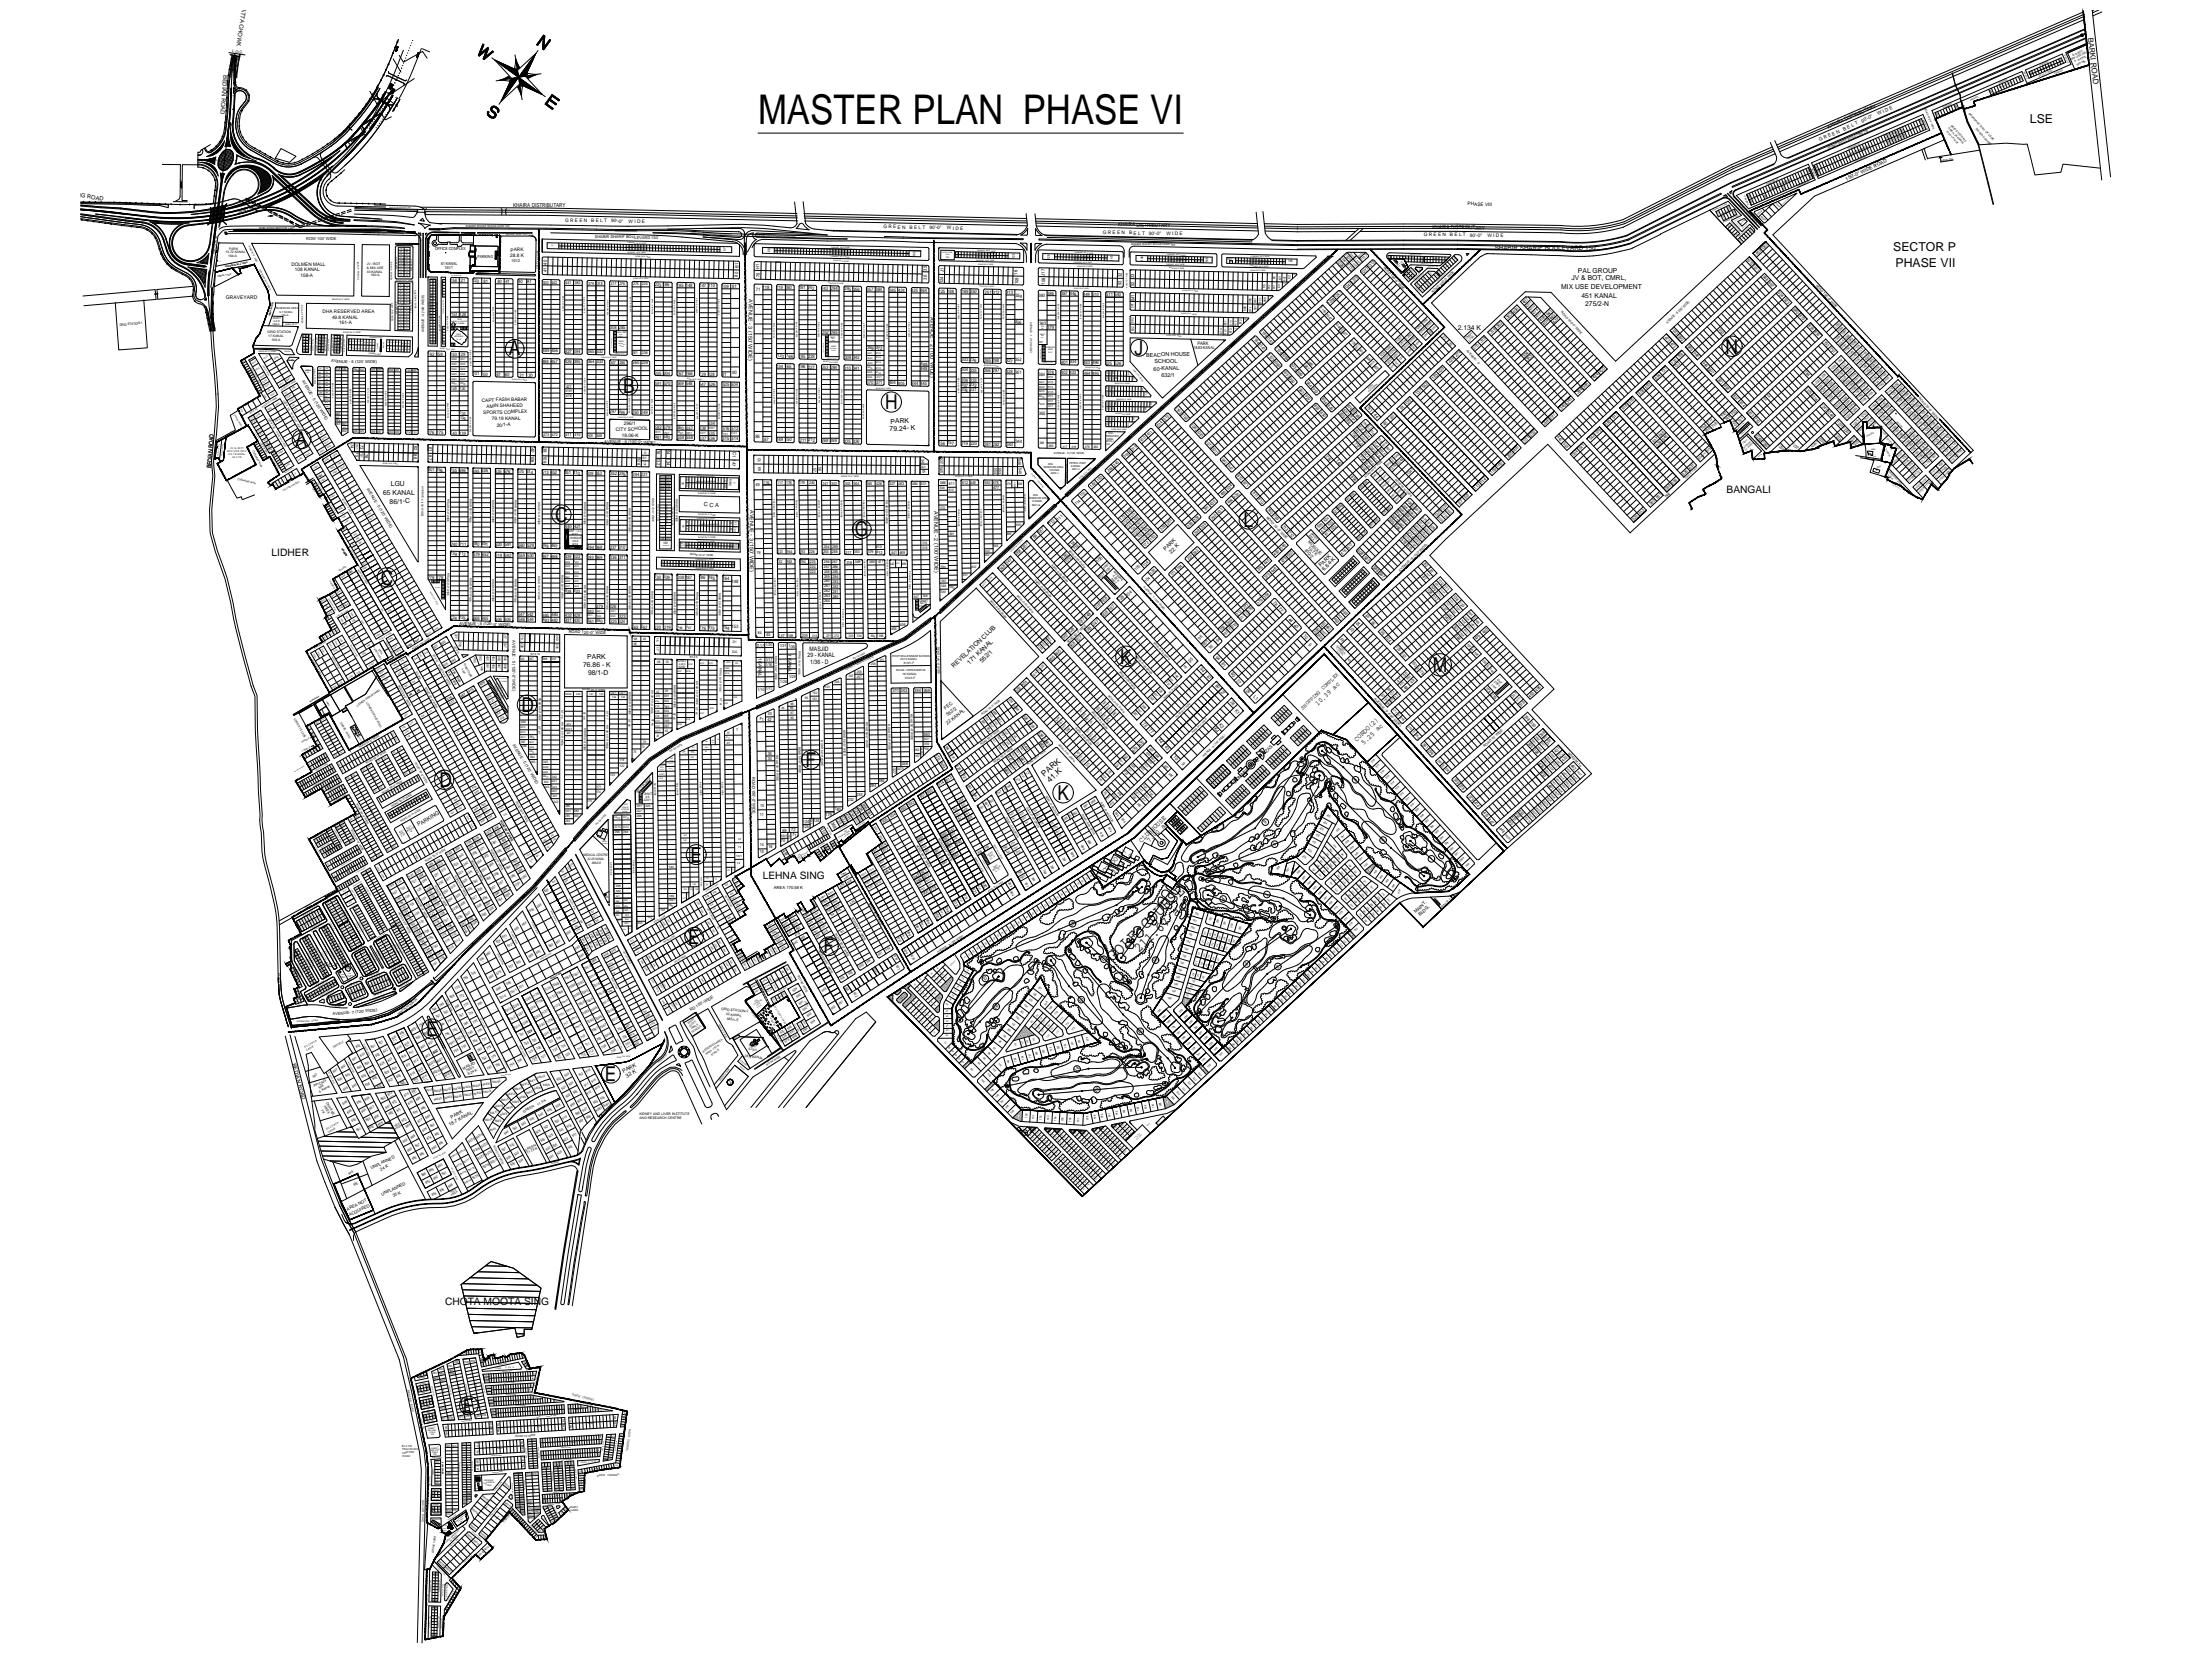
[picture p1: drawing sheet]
<svg xmlns="http://www.w3.org/2000/svg" width="1014mm" height="762mm" viewBox="0 0 1014 762" stroke-linecap="round" stroke-linejoin="round" font-family="sans-serif">
<defs><g id="words">
<text font-size="18.8" x="347" y="57">MASTER PLAN PHASE VI</text>
<g font-size="9.4">
<text x="233" y="163">A</text>
<text x="520" y="163">J</text>
<text x="791" y="162">N</text>
<text x="286" y="180">B</text>
<text x="406" y="188">H</text>
<text x="136" y="204">A</text>
<text x="254" y="239">C</text>
<text x="392" y="246">G</text>
<text x="570" y="242">L</text>
<text x="175" y="268">C</text>
<text x="513" y="304">K</text>
<text x="657" y="308">M</text>
<text x="239" y="326">D</text>
<text x="369" y="351">F</text>
<text x="202" y="360">D</text>
<text x="485" y="366">K</text>
<text x="316" y="395">E</text>
<text x="315" y="432">E</text>
<text x="377" y="437">F</text>
<text x="195" y="475">E</text>
<text x="277" y="495">E</text>
<text x="212" y="647">E</text>
</g>
<text font-size="7.9" x="510" y="441" transform="rotate(-44 510 441)">GOLF COURSE</text>
<text font-size="6.3" x="522" y="437" transform="rotate(-44 522 437)">211.67 ac</text>
<g font-size="5.6">
<text x="931" y="56">LSE</text>
<text x="868" y="115">SECTOR P</text>
<text x="869" y="122">PHASE VII</text>
</g>
<g font-size="4.7">
<text x="791" y="226">BANGALI</text>
<text x="125" y="255">LIDHER</text>
<text x="350" y="403">LEHNA SING</text>
<text x="204" y="598">CHOTA MOOTA SING</text>
</g>
<g font-size="3.8">
<text x="479" y="356" transform="rotate(-41 479 356)">PARK</text>
<text x="481" y="359" transform="rotate(-41 481 359)">41.K</text>
</g>
<text font-size="3.5" x="957" y="17" transform="rotate(83 957 17)">BARKI ROAD</text>
<g font-size="3.3">
<text x="604" y="324" transform="rotate(-44 604 324)">10.39 ac</text>
<text x="622" y="340" transform="rotate(-44 622 340)">CONDO(2)</text>
<text x="625" y="341" transform="rotate(-44 625 341)">5.25 ac</text>
<text x="523" y="386" transform="rotate(-44 523 386)">CLUBHOUSE</text>
<text x="527" y="386" transform="rotate(-44 527 386)">7.00 ac</text>
<text x="506" y="400" transform="rotate(-44 506 400)">CONDO(1)</text>
<text x="510" y="401" transform="rotate(-44 510 401)">3.42 ac</text>
</g>
<g font-size="3.1">
<text x="723" y="125">PAL GROUP</text>
<text x="720" y="128">JV &amp; BOT, CMRL,</text>
<text x="716" y="133">MIX USE DEVELOPMENT</text>
<text x="725" y="136">451 KANAL</text>
<text x="727" y="140">275/2-N</text>
<text x="668" y="151">2.134 K</text>
<text x="408" y="197" transform="rotate(-1 408 197)">79.24- K</text>
<text x="408" y="194" transform="rotate(-1 408 194)">PARK</text>
<text x="176" y="227" transform="rotate(-1 176 227)">65 KANAL</text>
<text x="179" y="223" transform="rotate(-1 179 223)">LGU</text>
<text x="179" y="231" transform="rotate(-1 179 231)">86/1-C</text>
<text x="267" y="306" transform="rotate(-1 267 306)">76.86 - K</text>
<text x="269" y="302" transform="rotate(-1 269 302)">PARK</text>
<text x="270" y="309" transform="rotate(-1 270 309)">98/1-D</text>
</g>
<g font-size="2.9">
<text x="685" y="114">SHABIR SHARIF BOULEVARD 150'</text>
<text x="444" y="305" transform="rotate(-44 444 305)">171 KANAL</text>
<text x="450" y="304" transform="rotate(-45 450 304)">552/1</text>
<text x="437" y="306" transform="rotate(-44 437 306)">REVELATION CLUB</text>
</g>
<g font-size="2.8">
<text x="371" y="298">MASJID</text>
<text x="370" y="301">29 - KANAL</text>
<text x="371" y="304">1/36 - D</text>
</g>
<text font-size="2.7" x="97" y="215" transform="rotate(-85 97 215)">BEDIAN ROAD</text>
<g font-size="2.6">
<text x="111" y="0" transform="rotate(98 111 0)">BHATTA CHOWK</text>
<text x="102" y="34" transform="rotate(94 102 34)">BEDIAN ROAD</text>
<text x="33" y="90" transform="rotate(9 33 90)">RING ROAD</text>
<text x="323" y="232" transform="rotate(2 323 232)">C C A</text>
<text x="597" y="325" transform="rotate(-44 597 325)">SHOPPING COMPLEX</text>
<text x="149" y="443" transform="rotate(2 149 443)">CC-II</text>
</g>
<g font-size="2.5">
<text x="838" y="59" transform="rotate(-24 838 59)">KHAIRA DISTRIBUTARY</text>
<text x="235" y="95" transform="rotate(1 235 95)">KHAIRA DISTRIBUTARY</text>
<text x="513" y="104" transform="rotate(1 513 104)">KHAIRA DISTRIBUTARY</text>
<text x="657" y="105" transform="rotate(1 657 105)">KHAIRA DISTRIBUTARY</text>
<text x="343" y="137" transform="rotate(90 343 137)">AVENUE - 3 (150' WIDE)</text>
<text x="427" y="145" transform="rotate(90 427 145)">AVENUE - 2 (100' WIDE)</text>
<text x="525" y="163" transform="rotate(-1 525 163)">BEACON HOUSE</text>
<text x="529" y="166" transform="rotate(-1 529 166)">SCHOOL</text>
<text x="529" y="170" transform="rotate(-1 529 170)">60-KANAL</text>
<text x="532" y="173" transform="rotate(-1 532 173)">632/1</text>
<text x="344" y="234" transform="rotate(90 344 234)">AVENUE - 3 (150' WIDE)</text>
<text x="428" y="234" transform="rotate(90 428 234)">AVENUE - 2 (100' WIDE)</text>
<text x="534" y="252" transform="rotate(-44 534 252)">PARK</text>
<text x="537" y="254" transform="rotate(-45 537 254)">22.K</text>
<text x="605" y="260" transform="rotate(-45 605 260)">PARK</text>
<text x="607" y="262" transform="rotate(-45 607 262)">6.64-K</text>
<text x="192" y="379" transform="rotate(-30 192 379)">PARKING</text>
<text x="134" y="487" transform="rotate(75 134 487)">BEDIAN ROAD</text>
<text x="286" y="492" transform="rotate(-28 286 492)">PARK</text>
<text x="287" y="494" transform="rotate(-27 287 494)">32 K</text>
</g>
<g font-size="2.4">
<text x="622" y="358" transform="rotate(-44 622 358)">8</text>
<text x="580" y="378" transform="rotate(-44 580 378)">9</text>
<text x="584" y="388" transform="rotate(-44 584 388)">5</text>
<text x="634" y="386" transform="rotate(-44 634 386)">6</text>
<text x="656" y="394" transform="rotate(-44 656 394)">7</text>
<text x="561" y="413" transform="rotate(-44 561 413)">4</text>
<text x="581" y="411" transform="rotate(-43 581 411)">1</text>
<text x="491" y="425" transform="rotate(-43 491 425)">18</text>
<text x="506" y="441" transform="rotate(-44 506 441)">11</text>
<text x="529" y="441" transform="rotate(-44 529 441)">10</text>
<text x="572" y="443" transform="rotate(-43 572 443)">3</text>
<text x="586" y="444" transform="rotate(-43 586 444)">2</text>
<text x="451" y="450" transform="rotate(-44 451 450)">17</text>
<text x="495" y="459" transform="rotate(-44 495 459)">15</text>
<text x="456" y="463" transform="rotate(-44 456 463)">16</text>
<text x="522" y="474" transform="rotate(-44 522 474)">12</text>
<text x="493" y="491" transform="rotate(-44 493 491)">14</text>
<text x="335" y="497" transform="rotate(-42 335 497)">Z</text>
<text x="502" y="501" transform="rotate(-44 502 501)">13</text>
</g>
<g font-size="2.3">
<text x="846" y="83" transform="rotate(-25 846 83)">150'-0&quot; WIDE ROAD</text>
<text x="104" y="137">GRAVEYARD</text>
<text x="598" y="252" transform="rotate(47 598 252)">610/2</text>
</g>
<g font-size="2.2">
<text x="861" y="53" transform="rotate(-24 861 53)">W I D E</text>
<text x="845" y="60" transform="rotate(-24 845 60)">B E L T</text>
<text x="854" y="56" transform="rotate(-24 854 56)">90'-0&quot;</text>
<text x="834" y="65" transform="rotate(-24 834 65)">G R E E N</text>
<text x="673" y="94" transform="rotate(1 673 94)">PHASE VIII</text>
<text x="259" y="102" transform="rotate(1 259 102)">G R E E N</text>
<text x="271" y="102" transform="rotate(1 271 102)">B E L T</text>
<text x="280" y="102" transform="rotate(1 280 102)">90'-0&quot;</text>
<text x="288" y="102" transform="rotate(1 288 102)">W I D E</text>
<text x="405" y="105" transform="rotate(1 405 105)">G R E E N</text>
<text x="417" y="105" transform="rotate(1 417 105)">B E L T</text>
<text x="426" y="105" transform="rotate(1 426 105)">90'-0&quot;</text>
<text x="434" y="105" transform="rotate(1 434 105)">W I D E</text>
<text x="506" y="107" transform="rotate(1 506 107)">G R E E N</text>
<text x="518" y="107" transform="rotate(1 518 107)">B E L T</text>
<text x="527" y="108" transform="rotate(1 527 108)">90'-0&quot;</text>
<text x="535" y="108" transform="rotate(1 535 108)">W I D E</text>
<text x="653" y="108" transform="rotate(1 653 108)">G R E E N</text>
<text x="665" y="108" transform="rotate(1 665 108)">B E L T</text>
<text x="674" y="108" transform="rotate(1 674 108)">90'-0&quot;</text>
<text x="682" y="109" transform="rotate(1 682 109)">W I D E</text>
<text x="234" y="118" transform="rotate(-1 234 118)">28.8 K</text>
<text x="234" y="115" transform="rotate(-1 234 115)">PARK</text>
<text x="134" y="122" transform="rotate(-1 134 122)">DOLMEN MALL</text>
<text x="135" y="124" transform="rotate(-1 135 124)">108 KANAL</text>
<text x="251" y="125" transform="rotate(-88 251 125)">41</text>
<text x="251" y="121" transform="rotate(-88 251 121)">40</text>
<text x="338" y="123" transform="rotate(-88 338 123)">B1</text>
<text x="348" y="123" transform="rotate(-91 348 123)">H1</text>
<text x="425" y="124" transform="rotate(-86 425 124)">35</text>
<text x="433" y="125" transform="rotate(-89 433 125)">J1</text>
<text x="466" y="126" transform="rotate(-88 466 126)">16</text>
<text x="138" y="127" transform="rotate(-1 138 127)">158-A</text>
<text x="206" y="129" transform="rotate(2 206 129)">158</text>
<text x="210" y="129" transform="rotate(2 210 129)">121</text>
<text x="217" y="129" transform="rotate(1 217 129)">120</text>
<text x="222" y="129" transform="rotate(1 222 129)">81</text>
<text x="228" y="130" transform="rotate(2 228 130)">80</text>
<text x="232" y="130" transform="rotate(2 232 130)">41</text>
<text x="237" y="130" transform="rotate(1 237 130)">40</text>
<text x="242" y="130" transform="rotate(2 242 130)">A1</text>
<text x="300" y="131" transform="rotate(2 300 131)">223186</text>
<text x="310" y="131" transform="rotate(2 310 131)">185</text>
<text x="314" y="131" transform="rotate(2 314 131)">148</text>
<text x="321" y="132" transform="rotate(2 321 132)">147</text>
<text x="325" y="132" transform="rotate(2 325 132)">110</text>
<text x="331" y="132" transform="rotate(2 331 132)">109</text>
<text x="336" y="132" transform="rotate(2 336 132)">81</text>
<text x="338" y="127" transform="rotate(-88 338 127)">80</text>
<text x="348" y="127" transform="rotate(-91 348 127)">70</text>
<text x="425" y="128" transform="rotate(-86 425 128)">36</text>
<text x="432" y="130" transform="rotate(-88 432 130)">124</text>
<text x="467" y="130" transform="rotate(-88 467 130)">109</text>
<text x="479" y="130" transform="rotate(-88 479 130)">108 J17</text>
<text x="514" y="131" transform="rotate(-88 514 131)">93</text>
<text x="514" y="127" transform="rotate(-88 514 127)">32</text>
<text x="520" y="131" transform="rotate(-88 520 131)">92</text>
<text x="520" y="127" transform="rotate(-88 520 127)">33</text>
<text x="347" y="133" transform="rotate(2 347 133)">71</text>
<text x="350" y="132" transform="rotate(2 350 132)">118</text>
<text x="356" y="132" transform="rotate(2 356 132)">119</text>
<text x="360" y="132" transform="rotate(2 360 132)">180</text>
<text x="366" y="133" transform="rotate(2 366 133)">181</text>
<text x="370" y="133" transform="rotate(2 370 133)">242</text>
<text x="376" y="133" transform="rotate(2 376 133)">243</text>
<text x="381" y="133" transform="rotate(2 381 133)">294</text>
<text x="387" y="133" transform="rotate(2 387 133)">295</text>
<text x="391" y="133" transform="rotate(2 391 133)">356</text>
<text x="397" y="133" transform="rotate(2 397 133)">357</text>
<text x="401" y="133" transform="rotate(2 401 133)">384</text>
<text x="408" y="134" transform="rotate(2 408 134)">385</text>
<text x="412" y="134" transform="rotate(2 412 134)">424</text>
<text x="418" y="134" transform="rotate(2 418 134)">425</text>
<text x="422" y="134" transform="rotate(2 422 134)">464</text>
<text x="430" y="134" transform="rotate(2 430 134)">125</text>
<text x="434" y="134" transform="rotate(2 434 134)">188</text>
<text x="441" y="134" transform="rotate(2 441 134)">189</text>
<text x="445" y="134" transform="rotate(2 445 134)">250</text>
<text x="452" y="134" transform="rotate(2 452 134)">251312</text>
<text x="461" y="135" transform="rotate(2 461 135)">313</text>
<text x="465" y="136" transform="rotate(2 465 136)">359</text>
<text x="476" y="136" transform="rotate(2 476 136)">360</text>
<text x="480" y="135" transform="rotate(2 480 135)">386</text>
<text x="486" y="135" transform="rotate(2 486 135)">387</text>
<text x="490" y="135" transform="rotate(2 490 135)">448</text>
<text x="496" y="136" transform="rotate(2 496 136)">449</text>
<text x="501" y="135" transform="rotate(2 501 135)">510</text>
<text x="507" y="136" transform="rotate(2 507 136)">511</text>
<text x="511" y="136" transform="rotate(2 511 136)">540</text>
<text x="520" y="138" transform="rotate(-88 520 138)">541</text>
<text x="148" y="144" transform="rotate(-1 148 144)">DHA RESERVED AREA</text>
<text x="694" y="144" transform="rotate(-43 694 144)">406</text>
<text x="699" y="139" transform="rotate(-43 699 139)">407</text>
<text x="152" y="146" transform="rotate(-1 152 146)">49.8 KANAL</text>
<text x="155" y="149" transform="rotate(-1 155 149)">161-A</text>
<text x="207" y="145" transform="rotate(2 207 145)">151</text>
<text x="211" y="145" transform="rotate(1 211 145)">128</text>
<text x="465" y="148" transform="rotate(2 465 148)">356</text>
<text x="476" y="149" transform="rotate(2 476 149)">363</text>
<text x="691" y="146" transform="rotate(-43 691 146)">363</text>
<text x="706" y="148" transform="rotate(-43 706 148)">408</text>
<text x="708" y="149" transform="rotate(-43 708 149)">409</text>
<text x="710" y="145" transform="rotate(-43 710 145)">441</text>
<text x="711" y="147" transform="rotate(-43 711 147)">440</text>
<text x="712" y="148" transform="rotate(-43 712 148)">439</text>
<text x="280" y="151" transform="rotate(2 280 151)">308</text>
<text x="284" y="151" transform="rotate(2 284 151)">285</text>
<text x="377" y="153" transform="rotate(2 377 153)">252</text>
<text x="381" y="153" transform="rotate(2 381 153)">285</text>
<text x="480" y="151" transform="rotate(2 480 151)">379</text>
<text x="684" y="153" transform="rotate(-43 684 153)">319</text>
<text x="687" y="150" transform="rotate(-43 687 150)">362</text>
<text x="249" y="161" transform="rotate(2 249 161)">489</text>
<text x="253" y="161" transform="rotate(2 253 161)">456</text>
<text x="259" y="162" transform="rotate(2 259 162)">427</text>
<text x="263" y="162" transform="rotate(2 263 162)">394</text>
<text x="269" y="162" transform="rotate(2 269 162)">365</text>
<text x="273" y="162" transform="rotate(2 273 162)">332</text>
<text x="397" y="160" transform="rotate(2 397 160)">369</text>
<text x="401" y="160" transform="rotate(2 401 160)">372</text>
<text x="549" y="158">PARK</text>
<text x="676" y="160" transform="rotate(-43 676 160)">275</text>
<text x="679" y="157" transform="rotate(-43 679 157)">318</text>
<text x="196" y="163" transform="rotate(2 196 163)">192</text>
<text x="200" y="163" transform="rotate(2 200 163)">159</text>
<text x="206" y="163" transform="rotate(1 206 163)">150</text>
<text x="210" y="163" transform="rotate(1 210 163)">129</text>
<text x="248" y="166" transform="rotate(2 248 166)">488</text>
<text x="253" y="166" transform="rotate(2 253 166)">457</text>
<text x="259" y="166" transform="rotate(2 259 166)">426</text>
<text x="263" y="166" transform="rotate(2 263 166)">395</text>
<text x="269" y="166" transform="rotate(2 269 166)">364</text>
<text x="273" y="166" transform="rotate(2 273 166)">333</text>
<text x="290" y="167" transform="rotate(2 290 167)">260</text>
<text x="294" y="167" transform="rotate(2 294 167)">239</text>
<text x="356" y="164" transform="rotate(2 356 164)">133</text>
<text x="360" y="164" transform="rotate(2 360 164)">166</text>
<text x="366" y="164" transform="rotate(2 366 164)">195</text>
<text x="370" y="164" transform="rotate(2 370 164)">228</text>
<text x="387" y="165" transform="rotate(-4 387 165)">309</text>
<text x="391" y="165" transform="rotate(-4 391 165)">342</text>
<text x="422" y="167" transform="rotate(2 422 167)">449</text>
<text x="441" y="166" transform="rotate(2 441 166)">203</text>
<text x="444" y="166" transform="rotate(2 444 166)">236</text>
<text x="451" y="166" transform="rotate(2 451 166)">265298</text>
<text x="461" y="166" transform="rotate(2 461 166)">327</text>
<text x="465" y="165" transform="rotate(2 465 165)">352</text>
<text x="487" y="167" transform="rotate(2 487 167)">401</text>
<text x="490" y="166" transform="rotate(2 490 166)">434</text>
<text x="497" y="167" transform="rotate(2 497 167)">463</text>
<text x="501" y="167" transform="rotate(2 501 167)">496</text>
<text x="507" y="167" transform="rotate(2 507 167)">525</text>
<text x="511" y="167" transform="rotate(2 511 167)">526</text>
<text x="665" y="167" transform="rotate(-43 665 167)">229</text>
<text x="668" y="164" transform="rotate(-43 668 164)">274</text>
<text x="699" y="164" transform="rotate(-43 699 164)">354</text>
<text x="700" y="165" transform="rotate(-43 700 165)">353</text>
<text x="217" y="172" transform="rotate(2 217 172)">101</text>
<text x="220" y="172" transform="rotate(2 220 172)">100</text>
<text x="228" y="172" transform="rotate(2 228 172)">61</text>
<text x="231" y="172" transform="rotate(2 231 172)">60</text>
<text x="238" y="173" transform="rotate(2 238 173)">21</text>
<text x="242" y="173" transform="rotate(2 242 173)">20</text>
<text x="300" y="172" transform="rotate(2 300 172)">205</text>
<text x="304" y="172" transform="rotate(2 304 172)">204</text>
<text x="310" y="172" transform="rotate(2 310 172)">167</text>
<text x="314" y="172" transform="rotate(2 314 172)">166</text>
<text x="321" y="172" transform="rotate(2 321 172)">129</text>
<text x="325" y="172" transform="rotate(2 325 172)">128</text>
<text x="331" y="172" transform="rotate(2 331 172)">91</text>
<text x="336" y="171" transform="rotate(2 336 171)">90</text>
<text x="356" y="168" transform="rotate(2 356 168)">134</text>
<text x="360" y="168" transform="rotate(2 360 168)">165</text>
<text x="366" y="169" transform="rotate(2 366 169)">196</text>
<text x="370" y="169" transform="rotate(2 370 169)">227</text>
<text x="377" y="169" transform="rotate(2 377 169)">253</text>
<text x="381" y="169" transform="rotate(2 381 169)">284</text>
<text x="387" y="169" transform="rotate(-4 387 169)">310</text>
<text x="391" y="169" transform="rotate(-4 391 169)">341</text>
<text x="422" y="170" transform="rotate(2 422 170)">448</text>
<text x="441" y="170" transform="rotate(2 441 170)">204</text>
<text x="445" y="170" transform="rotate(2 445 170)">235</text>
<text x="451" y="171" transform="rotate(2 451 171)">266</text>
<text x="455" y="170" transform="rotate(2 455 170)">297</text>
<text x="461" y="171" transform="rotate(2 461 171)">328</text>
<text x="465" y="171" transform="rotate(2 465 171)">351</text>
<text x="476" y="172" transform="rotate(2 476 172)">364</text>
<text x="480" y="171" transform="rotate(2 480 171)">378</text>
<text x="486" y="171" transform="rotate(2 486 171)">402</text>
<text x="490" y="172" transform="rotate(2 490 172)">433</text>
<text x="497" y="172" transform="rotate(2 497 172)">464</text>
<text x="501" y="172" transform="rotate(2 501 172)">495</text>
<text x="657" y="174" transform="rotate(-43 657 174)">183</text>
<text x="660" y="171" transform="rotate(-43 660 171)">228</text>
<text x="731" y="174" transform="rotate(-43 731 174)">424</text>
<text x="734" y="171" transform="rotate(-43 734 171)">425</text>
<text x="300" y="176" transform="rotate(2 300 176)">591</text>
<text x="304" y="176" transform="rotate(2 304 176)">570</text>
<text x="310" y="177" transform="rotate(2 310 177)">569</text>
<text x="314" y="177" transform="rotate(2 314 177)">548</text>
<text x="321" y="177" transform="rotate(2 321 177)">547</text>
<text x="325" y="177" transform="rotate(2 325 177)">526</text>
<text x="331" y="177" transform="rotate(2 331 177)">525</text>
<text x="335" y="177" transform="rotate(2 335 177)">504</text>
<text x="397" y="176" transform="rotate(2 397 176)">370</text>
<text x="401" y="176" transform="rotate(2 401 176)">371</text>
<text x="408" y="176" transform="rotate(2 408 176)">404</text>
<text x="412" y="176" transform="rotate(2 412 176)">405</text>
<text x="418" y="176" transform="rotate(2 418 176)">444</text>
<text x="422" y="176" transform="rotate(2 422 176)">445</text>
<text x="441" y="179" transform="rotate(2 441 179)">208</text>
<text x="441" y="175" transform="rotate(2 441 175)">206</text>
<text x="441" y="177" transform="rotate(2 441 177)">207</text>
<text x="445" y="177" transform="rotate(2 445 177)">232</text>
<text x="445" y="179" transform="rotate(2 445 179)">231</text>
<text x="445" y="175" transform="rotate(2 445 175)">233</text>
<text x="652" y="178" transform="rotate(-43 652 178)">182</text>
<text x="726" y="178" transform="rotate(-43 726 178)">385</text>
<text x="221" y="184" transform="rotate(-1 221 184)">CAPT FASIH BABAR</text>
<text x="645" y="186" transform="rotate(-43 645 186)">136</text>
<text x="650" y="181" transform="rotate(-43 650 181)">137</text>
<text x="719" y="185" transform="rotate(-43 719 185)">341</text>
<text x="723" y="181" transform="rotate(-43 723 181)">384</text>
<text x="221" y="190" transform="rotate(-1 221 190)">SPORTS COMPLEX</text>
<text x="223" y="187" transform="rotate(-1 223 187)">AMIN SHAHEED</text>
<text x="279" y="189" transform="rotate(2 279 189)">297</text>
<text x="283" y="189" transform="rotate(2 283 189)">296</text>
<text x="290" y="190" transform="rotate(2 290 190)">250</text>
<text x="294" y="190" transform="rotate(2 294 190)">249</text>
<text x="476" y="190" transform="rotate(2 476 190)">365</text>
<text x="627" y="187" transform="rotate(48 627 187)">N1</text>
<text x="630" y="190" transform="rotate(48 630 190)">44</text>
<text x="643" y="188" transform="rotate(-43 643 188)">91</text>
<text x="716" y="188" transform="rotate(-43 716 188)">340</text>
<text x="225" y="192" transform="rotate(-1 225 192)">79.19 KANAL</text>
<text x="228" y="195" transform="rotate(-1 228 195)">20/1-A</text>
<text x="282" y="197" transform="rotate(-1 282 197)">CITY SCHOOL</text>
<text x="286" y="195" transform="rotate(-1 286 195)">296/1</text>
<text x="300" y="196" transform="rotate(2 300 196)">582</text>
<text x="304" y="197" transform="rotate(2 304 197)">579</text>
<text x="310" y="197" transform="rotate(2 310 197)">560</text>
<text x="315" y="197" transform="rotate(2 315 197)">557</text>
<text x="321" y="197" transform="rotate(2 321 197)">538</text>
<text x="325" y="195" transform="rotate(2 325 195)">534</text>
<text x="331" y="197" transform="rotate(2 331 197)">516</text>
<text x="335" y="197" transform="rotate(2 335 197)">513</text>
<text x="635" y="195" transform="rotate(-43 635 195)">45</text>
<text x="638" y="192" transform="rotate(-43 638 192)">90</text>
<text x="708" y="195" transform="rotate(-43 708 195)">296</text>
<text x="711" y="192" transform="rotate(-44 711 192)">297</text>
<text x="161" y="203" transform="rotate(92 161 203)">74</text>
<text x="165" y="204" transform="rotate(92 165 204)">73</text>
<text x="196" y="199" transform="rotate(2 196 199)">176</text>
<text x="200" y="199" transform="rotate(2 200 199)">175</text>
<text x="206" y="199" transform="rotate(2 206 199)">140</text>
<text x="211" y="199" transform="rotate(2 211 199)">139</text>
<text x="285" y="200" transform="rotate(-1 285 200)">18.06-K</text>
<text x="300" y="201" transform="rotate(2 300 201)">581</text>
<text x="304" y="201" transform="rotate(2 304 201)">580</text>
<text x="310" y="201" transform="rotate(2 310 201)">559</text>
<text x="315" y="201" transform="rotate(2 315 201)">558</text>
<text x="321" y="202" transform="rotate(2 321 202)">537</text>
<text x="325" y="199" transform="rotate(2 325 199)">535</text>
<text x="325" y="202" transform="rotate(2 325 202)">536</text>
<text x="331" y="202" transform="rotate(2 331 202)">515</text>
<text x="335" y="202" transform="rotate(2 335 202)">514</text>
<text x="346" y="201" transform="rotate(2 346 201)">86</text>
<text x="350" y="202" transform="rotate(2 350 202)">87</text>
<text x="356" y="202" transform="rotate(2 356 202)">149</text>
<text x="360" y="202" transform="rotate(2 360 202)">150</text>
<text x="367" y="203" transform="rotate(2 367 203)">211</text>
<text x="370" y="202" transform="rotate(2 370 202)">212</text>
<text x="377" y="203" transform="rotate(2 377 203)">268</text>
<text x="381" y="203" transform="rotate(2 381 203)">269</text>
<text x="387" y="203" transform="rotate(2 387 203)">325</text>
<text x="391" y="203" transform="rotate(2 391 203)">326</text>
<text x="430" y="204" transform="rotate(2 430 204)">156</text>
<text x="434" y="204" transform="rotate(2 434 204)">157</text>
<text x="441" y="204" transform="rotate(2 441 204)">219</text>
<text x="445" y="204" transform="rotate(2 445 204)">220</text>
<text x="465" y="203" transform="rotate(2 465 203)">344</text>
<text x="699" y="203" transform="rotate(-43 699 203)">251</text>
<text x="702" y="200" transform="rotate(-43 702 200)">252</text>
<text x="163" y="207" transform="rotate(92 163 207)">75</text>
<text x="167" y="208" transform="rotate(93 167 208)">76</text>
<text x="190" y="208" transform="rotate(92 190 208)">86</text>
<text x="190" y="204" transform="rotate(92 190 204)">62</text>
<text x="197" y="209" transform="rotate(92 197 209)">87</text>
<text x="197" y="205" transform="rotate(92 197 205)">61</text>
<text x="243" y="209" transform="rotate(92 243 209)">108</text>
<text x="243" y="205" transform="rotate(92 243 205)">40</text>
<text x="249" y="209" transform="rotate(92 249 209)">109</text>
<text x="249" y="205" transform="rotate(92 249 205)">39</text>
<text x="292" y="210" transform="rotate(92 292 210)">128</text>
<text x="301" y="210" transform="rotate(92 301 210)">132</text>
<text x="301" y="206" transform="rotate(92 301 206)">16</text>
<text x="306" y="206" transform="rotate(92 306 206)">14</text>
<text x="336" y="207" transform="rotate(92 336 207)">C1</text>
<text x="451" y="204" transform="rotate(2 451 204)">281</text>
<text x="455" y="204" transform="rotate(2 455 204)">282</text>
<text x="461" y="204" transform="rotate(2 461 204)">343</text>
<text x="692" y="210" transform="rotate(-43 692 210)">205206</text>
<text x="196" y="216" transform="rotate(2 196 216)">801</text>
<text x="200" y="216" transform="rotate(2 200 216)">756</text>
<text x="306" y="210" transform="rotate(92 306 210)">134</text>
<text x="336" y="211" transform="rotate(93 336 211)">147</text>
<text x="687" y="214" transform="rotate(-43 687 214)">160</text>
<text x="206" y="216" transform="rotate(2 206 216)">755</text>
<text x="210" y="216" transform="rotate(2 210 216)">696</text>
<text x="217" y="217" transform="rotate(2 217 217)">695</text>
<text x="221" y="216" transform="rotate(2 221 216)">636</text>
<text x="227" y="217" transform="rotate(2 227 217)">635</text>
<text x="231" y="217" transform="rotate(2 231 217)">576</text>
<text x="237" y="217" transform="rotate(2 237 217)">575</text>
<text x="241" y="217" transform="rotate(2 241 217)">514</text>
<text x="248" y="217" transform="rotate(2 248 217)">513</text>
<text x="252" y="217" transform="rotate(2 252 217)">452</text>
<text x="259" y="217" transform="rotate(2 259 217)">451</text>
<text x="263" y="217" transform="rotate(2 263 217)">410</text>
<text x="269" y="217" transform="rotate(2 269 217)">409</text>
<text x="273" y="218" transform="rotate(2 273 218)">353</text>
<text x="280" y="218" transform="rotate(2 280 218)">352</text>
<text x="284" y="218" transform="rotate(2 284 218)">295</text>
<text x="290" y="218" transform="rotate(2 290 218)">294</text>
<text x="294" y="218" transform="rotate(2 294 218)">231</text>
<text x="679" y="222" transform="rotate(-43 679 222)">114</text>
<text x="684" y="217" transform="rotate(-43 684 217)">159</text>
<text x="676" y="224" transform="rotate(-43 676 224)">113</text>
<text x="669" y="231" transform="rotate(-43 669 231)">67</text>
<text x="672" y="229" transform="rotate(-43 672 229)">68</text>
<text x="485" y="239" transform="rotate(-40 485 239)">111</text>
<text x="259" y="242" transform="rotate(2 259 242)">440</text>
<text x="263" y="242" transform="rotate(2 263 242)">421</text>
<text x="477" y="245" transform="rotate(-40 477 245)">187</text>
<text x="481" y="241" transform="rotate(-40 481 241)">112</text>
<text x="207" y="250" transform="rotate(2 207 250)">740</text>
<text x="211" y="250" transform="rotate(2 211 250)">711</text>
<text x="217" y="250" transform="rotate(2 217 250)">680</text>
<text x="221" y="250" transform="rotate(2 221 250)">651</text>
<text x="227" y="250" transform="rotate(2 227 250)">620</text>
<text x="231" y="250" transform="rotate(2 231 250)">591</text>
<text x="237" y="251" transform="rotate(2 237 251)">560</text>
<text x="242" y="250" transform="rotate(2 242 250)">529</text>
<text x="248" y="251" transform="rotate(2 248 251)">498</text>
<text x="253" y="251" transform="rotate(2 253 251)">467</text>
<text x="269" y="251" transform="rotate(2 269 251)">394</text>
<text x="273" y="251" transform="rotate(2 273 251)">368</text>
<text x="280" y="252" transform="rotate(2 280 252)">337</text>
<text x="284" y="252" transform="rotate(2 284 252)">310</text>
<text x="469" y="252" transform="rotate(-40 469 252)">267</text>
<text x="473" y="248" transform="rotate(-40 473 248)">188</text>
<text x="491" y="251" transform="rotate(-40 491 251)">118</text>
<text x="206" y="254" transform="rotate(2 206 254)">739</text>
<text x="210" y="254" transform="rotate(2 210 254)">712</text>
<text x="217" y="255" transform="rotate(2 217 255)">679</text>
<text x="221" y="255" transform="rotate(2 221 255)">652</text>
<text x="227" y="255" transform="rotate(2 227 255)">619</text>
<text x="231" y="255" transform="rotate(2 231 255)">592</text>
<text x="238" y="255" transform="rotate(2 238 255)">559</text>
<text x="242" y="255" transform="rotate(2 242 255)">530</text>
<text x="248" y="256" transform="rotate(2 248 256)">497</text>
<text x="253" y="256" transform="rotate(2 253 256)">468</text>
<text x="259" y="256" transform="rotate(2 259 256)">439</text>
<text x="263" y="256" transform="rotate(2 263 256)">422</text>
<text x="269" y="256" transform="rotate(2 269 256)">393</text>
<text x="273" y="256" transform="rotate(2 273 256)">369</text>
<text x="280" y="256" transform="rotate(2 280 256)">336</text>
<text x="284" y="256" transform="rotate(2 284 256)">311</text>
<text x="466" y="255" transform="rotate(-40 466 255)">268</text>
<text x="487" y="256" transform="rotate(-40 487 256)">180</text>
<text x="492" y="252" transform="rotate(-40 492 252)">119</text>
<text x="503" y="258" transform="rotate(-47 503 258)">105</text>
<text x="622" y="253" transform="rotate(45 622 253)">608</text>
<text x="625" y="255" transform="rotate(45 625 255)">587</text>
<text x="459" y="262" transform="rotate(-40 459 262)">348</text>
<text x="462" y="259" transform="rotate(-40 462 259)">347</text>
<text x="489" y="258" transform="rotate(-40 489 258)">179</text>
<text x="629" y="260" transform="rotate(45 629 260)">586</text>
<text x="632" y="263" transform="rotate(45 632 263)">567</text>
<text x="196" y="265" transform="rotate(2 196 265)">779</text>
<text x="200" y="265" transform="rotate(2 200 265)">778</text>
<text x="300" y="265" transform="rotate(2 300 265)">230</text>
<text x="304" y="265" transform="rotate(2 304 265)">209</text>
<text x="311" y="265" transform="rotate(2 311 265)">208187</text>
<text x="320" y="265" transform="rotate(2 320 265)">186</text>
<text x="325" y="265" transform="rotate(2 325 265)">165</text>
<text x="331" y="266" transform="rotate(2 331 266)">164</text>
<text x="335" y="267" transform="rotate(2 335 267)">148</text>
<text x="505" y="266" transform="rotate(-47 505 266)">127</text>
<text x="259" y="271" transform="rotate(2 259 271)">438</text>
<text x="263" y="271" transform="rotate(2 263 271)">423</text>
<text x="513" y="276" transform="rotate(-40 513 276)">128</text>
<text x="517" y="274" transform="rotate(-40 517 274)">104</text>
<text x="269" y="281" transform="rotate(2 269 281)">382</text>
<text x="273" y="278" transform="rotate(2 273 278)">379</text>
<text x="279" y="279" transform="rotate(2 279 279)">326</text>
<text x="503" y="279" transform="rotate(-40 503 279)">207</text>
<text x="505" y="276" transform="rotate(-40 505 276)">168</text>
<text x="509" y="280" transform="rotate(-40 509 280)">167</text>
<text x="583" y="276" transform="rotate(47 583 276)">78</text>
<text x="586" y="279" transform="rotate(47 586 279)">77</text>
<text x="206" y="284" transform="rotate(2 206 284)">726</text>
<text x="210" y="284" transform="rotate(2 210 284)">725</text>
<text x="217" y="284" transform="rotate(2 217 284)">666</text>
<text x="221" y="284" transform="rotate(2 221 284)">665</text>
<text x="227" y="284" transform="rotate(2 227 284)">606</text>
<text x="231" y="284" transform="rotate(2 231 284)">605</text>
<text x="237" y="282" transform="rotate(2 237 282)">547</text>
<text x="238" y="285" transform="rotate(2 238 285)">546</text>
<text x="241" y="282" transform="rotate(2 241 282)">542</text>
<text x="242" y="285" transform="rotate(2 242 285)">544</text>
<text x="249" y="283" transform="rotate(2 249 283)">485</text>
<text x="249" y="285" transform="rotate(2 249 285)">483</text>
<text x="253" y="285" transform="rotate(2 253 285)">482</text>
<text x="253" y="282" transform="rotate(2 253 282)">480</text>
<text x="259" y="285" transform="rotate(2 259 285)">431</text>
<text x="259" y="283" transform="rotate(2 259 283)">433</text>
<text x="263" y="283" transform="rotate(2 263 283)">428</text>
<text x="263" y="285" transform="rotate(2 263 285)">430</text>
<text x="269" y="285" transform="rotate(2 269 285)">381</text>
<text x="273" y="285" transform="rotate(2 273 285)">380</text>
<text x="280" y="285" transform="rotate(2 280 285)">325</text>
<text x="283" y="285" transform="rotate(2 283 285)">324</text>
<text x="284" y="283" transform="rotate(2 284 283)">323</text>
<text x="290" y="288" transform="rotate(2 290 288)">263</text>
<text x="294" y="288" transform="rotate(2 294 288)">262</text>
<text x="335" y="288" transform="rotate(2 335 288)">153</text>
<text x="495" y="286" transform="rotate(-40 495 286)">287</text>
<text x="498" y="283" transform="rotate(-40 498 283)">248</text>
<text x="501" y="287" transform="rotate(-40 501 287)">247</text>
<text x="506" y="283" transform="rotate(-40 506 283)">208</text>
<text x="590" y="284" transform="rotate(47 590 284)">44</text>
<text x="593" y="287" transform="rotate(47 593 287)">43</text>
<text x="300" y="288" transform="rotate(2 300 288)">220</text>
<text x="304" y="288" transform="rotate(2 304 288)">219</text>
<text x="321" y="288" transform="rotate(2 321 288)">176</text>
<text x="325" y="288" transform="rotate(2 325 288)">175</text>
<text x="331" y="288" transform="rotate(2 331 288)">154</text>
<text x="488" y="293" transform="rotate(-40 488 293)">367</text>
<text x="490" y="290" transform="rotate(-40 490 290)">328</text>
<text x="498" y="290" transform="rotate(-40 498 290)">288</text>
<text x="597" y="291" transform="rotate(47 597 291)">10</text>
<text x="491" y="297" transform="rotate(-40 491 297)">368</text>
<text x="494" y="294" transform="rotate(-40 494 294)">327</text>
<text x="600" y="296" transform="rotate(47 600 296)">9</text>
<text x="482" y="303" transform="rotate(-47 482 303)">456</text>
<text x="484" y="301" transform="rotate(-47 484 301)">455</text>
<text x="546" y="304" transform="rotate(-40 546 304)">95</text>
<text x="557" y="301" transform="rotate(47 557 301)">94</text>
<text x="560" y="304" transform="rotate(47 560 304)">61</text>
<text x="550" y="307" transform="rotate(51 550 307)">94</text>
<text x="553" y="310" transform="rotate(51 553 310)">61</text>
<text x="564" y="309" transform="rotate(47 564 309)">60</text>
<text x="409" y="317" transform="rotate(1 409 317)">311</text>
<text x="413" y="317" transform="rotate(1 413 317)">343</text>
<text x="419" y="317" transform="rotate(1 419 317)">344</text>
<text x="423" y="317" transform="rotate(1 423 317)">369</text>
<text x="466" y="318" transform="rotate(-47 466 318)">552</text>
<text x="469" y="315" transform="rotate(-47 469 315)">551</text>
<text x="557" y="314" transform="rotate(51 557 314)">60</text>
<text x="559" y="317" transform="rotate(51 559 317)">27</text>
<text x="567" y="312" transform="rotate(47 567 312)">27</text>
<text x="571" y="317" transform="rotate(47 571 317)">26</text>
<text x="564" y="322" transform="rotate(51 564 322)">26</text>
<text x="574" y="319" transform="rotate(47 574 319)">L1</text>
<text x="433" y="325" transform="rotate(-38 433 325)">FEC</text>
<text x="434" y="328" transform="rotate(-38 434 328)">552/2</text>
<text x="566" y="326" transform="rotate(51 566 326)">K1</text>
<text x="434" y="332" transform="rotate(-38 434 332)">22 KANAL</text>
<text x="524" y="332" transform="rotate(51 524 332)">78</text>
<text x="527" y="335" transform="rotate(51 527 335)">77</text>
<text x="556" y="334" transform="rotate(51 556 334)">K4</text>
<text x="559" y="332" transform="rotate(51 559 332)">K3</text>
<text x="423" y="337" transform="rotate(2 423 337)">360</text>
<text x="531" y="339" transform="rotate(51 531 339)">44</text>
<text x="428" y="346" transform="rotate(55 428 346)">370</text>
<text x="520" y="345" transform="rotate(-47 520 345)">479</text>
<text x="523" y="342" transform="rotate(-47 523 342)">432</text>
<text x="534" y="342" transform="rotate(51 534 342)">43</text>
<text x="538" y="347" transform="rotate(50 538 347)">10</text>
<text x="413" y="351" transform="rotate(1 413 351)">328</text>
<text x="431" y="350" transform="rotate(55 431 350)">409</text>
<text x="542" y="350" transform="rotate(51 542 350)">9</text>
<text x="391" y="371" transform="rotate(61 391 371)">629</text>
<text x="393" y="369" transform="rotate(61 393 369)">628</text>
<text x="395" y="368" transform="rotate(55 395 368)">388</text>
<text x="397" y="372" transform="rotate(55 397 372)">391</text>
<text x="381" y="377" transform="rotate(61 381 377)">389</text>
<text x="383" y="375" transform="rotate(55 383 375)">633</text>
<text x="385" y="374" transform="rotate(55 385 374)">632</text>
<text x="387" y="373" transform="rotate(62 387 373)">631</text>
<text x="389" y="372" transform="rotate(61 389 372)">630</text>
<text x="376" y="380" transform="rotate(55 376 380)">410</text>
<text x="359" y="390" transform="rotate(57 359 390)">419</text>
<text x="206" y="516" transform="rotate(-28 206 516)">18.7 KANAL</text>
<text x="207" y="513" transform="rotate(-27 207 513)">PARK</text>
</g>
<g font-size="2.1">
<text x="361" y="300" transform="rotate(90 361 300)">1 KANAL</text>
<text x="348" y="301" transform="rotate(90 348 301)">1 KANAL</text>
<text x="566" y="359" transform="rotate(-44 566 359)">COMMERECIAL PLAZAS</text>
<text x="649" y="419" transform="rotate(-44 649 419)">MAINT.</text>
<text x="651" y="420" transform="rotate(-44 651 420)">BLDG.</text>
</g>
<g font-size="2">
<text x="613" y="120" transform="rotate(48 613 120)">1206</text>
<text x="616" y="117" transform="rotate(48 616 117)">1207</text>
<text x="624" y="120" transform="rotate(-42 624 120)">1117</text>
<text x="800" y="119" transform="rotate(47 800 119)">10121011</text>
<text x="805" y="118" transform="rotate(-43 805 118)">10591060</text>
<text x="617" y="121" transform="rotate(48 617 121)">1118</text>
<text x="625" y="126" transform="rotate(-42 625 126)">12771312</text>
<text x="808" y="127" transform="rotate(47 808 127)">968</text>
<text x="811" y="130" transform="rotate(47 811 130)">967</text>
<text x="617" y="133" transform="rotate(-42 617 133)">12421276</text>
<text x="815" y="134" transform="rotate(47 815 134)">924</text>
<text x="818" y="137" transform="rotate(47 818 137)">923</text>
<text x="609" y="140" transform="rotate(-42 609 140)">12081241</text>
<text x="822" y="142" transform="rotate(47 822 142)">880</text>
<text x="825" y="145" transform="rotate(47 825 145)">879</text>
<text x="829" y="149" transform="rotate(47 829 149)">836</text>
<text x="574" y="155" transform="rotate(48 574 155)">11841141</text>
<text x="578" y="152" transform="rotate(48 578 152)">11851140</text>
<text x="661" y="155" transform="rotate(48 661 155)">22</text>
<text x="763" y="155" transform="rotate(47 763 155)">472</text>
<text x="766" y="151" transform="rotate(47 766 151)">1033</text>
<text x="769" y="154" transform="rotate(47 769 154)">990</text>
<text x="788" y="151" transform="rotate(47 788 151)">953</text>
<text x="832" y="152" transform="rotate(47 832 152)">835</text>
<text x="585" y="159" transform="rotate(48 585 159)">11041059</text>
<text x="664" y="157" transform="rotate(48 664 157)">23</text>
<text x="766" y="158" transform="rotate(47 766 158)">473</text>
<text x="773" y="159" transform="rotate(47 773 159)">989</text>
<text x="776" y="162" transform="rotate(47 776 162)">946</text>
<text x="836" y="157" transform="rotate(47 836 157)">792</text>
<text x="839" y="160" transform="rotate(47 839 160)">791</text>
<text x="581" y="163" transform="rotate(48 581 163)">11031060</text>
<text x="591" y="167" transform="rotate(48 591 167)">1034</text>
<text x="767" y="167" transform="rotate(-43 767 167)">732</text>
<text x="770" y="164" transform="rotate(-43 770 164)">769</text>
<text x="780" y="166" transform="rotate(47 780 166)">945</text>
<text x="588" y="170" transform="rotate(48 588 170)">1033</text>
<text x="591" y="174" transform="rotate(48 591 174)">990</text>
<text x="594" y="170" transform="rotate(48 594 170)">989</text>
<text x="759" y="174" transform="rotate(-43 759 174)">694</text>
<text x="762" y="171" transform="rotate(-43 762 171)">731</text>
<text x="768" y="169" transform="rotate(-43 768 169)">733</text>
<text x="783" y="169" transform="rotate(47 783 169)">902</text>
<text x="827" y="171" transform="rotate(47 827 171)">784</text>
<text x="595" y="179" transform="rotate(48 595 179)">963</text>
<text x="599" y="175" transform="rotate(48 599 175)">964</text>
<text x="602" y="178" transform="rotate(48 602 178)">919</text>
<text x="755" y="178" transform="rotate(-43 755 178)">693</text>
<text x="787" y="174" transform="rotate(47 787 174)">901</text>
<text x="790" y="177" transform="rotate(47 790 177)">858</text>
<text x="598" y="182" transform="rotate(48 598 182)">920</text>
<text x="606" y="183" transform="rotate(48 606 183)">894</text>
<text x="617" y="186" transform="rotate(48 617 186)">836</text>
<text x="747" y="185" transform="rotate(-43 747 185)">655</text>
<text x="752" y="181" transform="rotate(-43 752 181)">656</text>
<text x="794" y="182" transform="rotate(47 794 182)">857</text>
<text x="797" y="185" transform="rotate(47 797 185)">814</text>
<text x="539" y="187" transform="rotate(48 539 187)">11631162</text>
<text x="602" y="186" transform="rotate(48 602 186)">893</text>
<text x="605" y="189" transform="rotate(48 605 189)">850</text>
<text x="608" y="186" transform="rotate(48 608 186)">849</text>
<text x="614" y="190" transform="rotate(48 614 190)">835</text>
<text x="621" y="190" transform="rotate(48 621 190)">785</text>
<text x="744" y="188" transform="rotate(-43 744 188)">618</text>
<text x="790" y="191" transform="rotate(-43 790 191)">747</text>
<text x="794" y="191" transform="rotate(-43 794 191)">753</text>
<text x="801" y="189" transform="rotate(47 801 189)">813</text>
<text x="531" y="196" transform="rotate(-43 531 196)">514</text>
<text x="534" y="193" transform="rotate(-43 534 193)">515</text>
<text x="546" y="195" transform="rotate(48 546 195)">10821081</text>
<text x="617" y="192" transform="rotate(48 617 192)">786</text>
<text x="737" y="195" transform="rotate(-43 737 195)">580</text>
<text x="740" y="192" transform="rotate(-43 740 192)">617</text>
<text x="781" y="197" transform="rotate(-43 781 197)">708</text>
<text x="783" y="194" transform="rotate(-43 783 194)">717</text>
<text x="785" y="196" transform="rotate(-43 785 196)">716</text>
<text x="791" y="193" transform="rotate(-43 791 193)">748</text>
<text x="793" y="193" transform="rotate(47 793 193)">750</text>
<text x="797" y="194" transform="rotate(-43 797 194)">751</text>
<text x="804" y="192" transform="rotate(47 804 192)">770</text>
<text x="523" y="203" transform="rotate(-43 523 203)">410</text>
<text x="526" y="200" transform="rotate(-43 526 200)">411</text>
<text x="553" y="203" transform="rotate(48 553 203)">10121011</text>
<text x="620" y="199" transform="rotate(48 620 199)">783</text>
<text x="621" y="204" transform="rotate(48 621 204)">737</text>
<text x="714" y="200" transform="rotate(47 714 200)">442</text>
<text x="716" y="204" transform="rotate(47 716 204)">503</text>
<text x="729" y="202" transform="rotate(-43 729 202)">542</text>
<text x="732" y="199" transform="rotate(-43 732 199)">579</text>
<text x="758" y="203" transform="rotate(-43 758 203)">627</text>
<text x="761" y="200" transform="rotate(-43 761 200)">646</text>
<text x="763" y="202" transform="rotate(-43 763 202)">645</text>
<text x="782" y="198" transform="rotate(-43 782 198)">709</text>
<text x="519" y="207" transform="rotate(-43 519 207)">319</text>
<text x="608" y="209" transform="rotate(48 608 209)">776</text>
<text x="623" y="210" transform="rotate(48 623 210)">734</text>
<text x="722" y="209" transform="rotate(-43 722 209)">504</text>
<text x="724" y="206" transform="rotate(-43 724 206)">541</text>
<text x="760" y="205" transform="rotate(-43 760 205)">628</text>
<text x="511" y="214" transform="rotate(-43 511 214)">245</text>
<text x="516" y="210" transform="rotate(-43 516 210)">318</text>
<text x="560" y="211" transform="rotate(48 560 211)">942</text>
<text x="563" y="214" transform="rotate(48 563 214)">941</text>
<text x="612" y="211" transform="rotate(48 612 211)">742</text>
<text x="624" y="214" transform="rotate(48 624 214)">692</text>
<text x="775" y="215" transform="rotate(-43 775 215)">637</text>
<text x="504" y="221" transform="rotate(-43 504 221)">183</text>
<text x="508" y="216" transform="rotate(-43 508 216)">244</text>
<text x="567" y="218" transform="rotate(48 567 218)">872</text>
<text x="570" y="221" transform="rotate(48 570 221)">871</text>
<text x="619" y="219" transform="rotate(48 619 219)">695</text>
<text x="772" y="218" transform="rotate(-43 772 218)">636</text>
<text x="496" y="228" transform="rotate(-43 496 228)">115</text>
<text x="501" y="224" transform="rotate(-43 501 224)">182</text>
<text x="560" y="227" transform="rotate(-43 560 227)">495</text>
<text x="563" y="225" transform="rotate(-43 563 225)">534</text>
<text x="574" y="226" transform="rotate(48 574 226)">811</text>
<text x="764" y="225" transform="rotate(-43 764 225)">598</text>
<text x="767" y="222" transform="rotate(-43 767 222)">599</text>
<text x="494" y="232" transform="rotate(-43 494 232)">114</text>
<text x="555" y="232" transform="rotate(-43 555 232)">430</text>
<text x="563" y="231" transform="rotate(-43 563 231)">494</text>
<text x="566" y="228" transform="rotate(-43 566 228)">535</text>
<text x="577" y="229" transform="rotate(48 577 229)">810</text>
<text x="581" y="234" transform="rotate(48 581 234)">760</text>
<text x="757" y="232" transform="rotate(-43 757 232)">560</text>
<text x="760" y="229" transform="rotate(-43 760 229)">561</text>
<text x="764" y="228" transform="rotate(-43 764 228)">N4</text>
<text x="514" y="239" transform="rotate(-43 514 239)">173</text>
<text x="517" y="236" transform="rotate(-43 517 236)">192</text>
<text x="548" y="239" transform="rotate(-43 548 239)">338</text>
<text x="552" y="234" transform="rotate(-43 552 234)">391</text>
<text x="556" y="238" transform="rotate(-43 556 238)">390</text>
<text x="559" y="236" transform="rotate(-43 559 236)">431</text>
<text x="584" y="237" transform="rotate(48 584 237)">759</text>
<text x="637" y="238" transform="rotate(45 637 238)">599</text>
<text x="749" y="238" transform="rotate(-43 749 238)">522</text>
<text x="752" y="236" transform="rotate(-43 752 236)">523</text>
<text x="533" y="243" transform="rotate(-43 533 243)">228</text>
<text x="535" y="240" transform="rotate(-43 535 240)">261</text>
<text x="545" y="242" transform="rotate(-43 545 242)">299</text>
<text x="548" y="245" transform="rotate(-43 548 245)">298</text>
<text x="551" y="242" transform="rotate(-43 551 242)">339</text>
<text x="588" y="241" transform="rotate(48 588 241)">713</text>
<text x="591" y="244" transform="rotate(48 591 244)">712</text>
<text x="639" y="241" transform="rotate(45 639 241)">596</text>
<text x="525" y="251" transform="rotate(-43 525 251)">172</text>
<text x="528" y="248" transform="rotate(-43 528 248)">193</text>
<text x="588" y="252" transform="rotate(-43 588 252)">549</text>
<text x="642" y="248" transform="rotate(45 642 248)">578</text>
<text x="645" y="250" transform="rotate(45 645 250)">575</text>
<text x="545" y="257" transform="rotate(-43 545 257)">227</text>
<text x="548" y="254" transform="rotate(-43 548 254)">262</text>
<text x="585" y="255" transform="rotate(-43 585 255)">480</text>
<text x="591" y="255" transform="rotate(-43 591 255)">550</text>
<text x="521" y="261" transform="rotate(-43 521 261)">105</text>
<text x="525" y="260" transform="rotate(-43 525 260)">134</text>
<text x="528" y="263" transform="rotate(-43 528 263)">135</text>
<text x="540" y="261" transform="rotate(-43 540 261)">194</text>
<text x="577" y="262" transform="rotate(-43 577 262)">376</text>
<text x="580" y="259" transform="rotate(-43 580 259)">445</text>
<text x="583" y="263" transform="rotate(-43 583 263)">446</text>
<text x="588" y="258" transform="rotate(-43 588 258)">479</text>
<text x="653" y="259" transform="rotate(47 653 259)">80</text>
<text x="655" y="262" transform="rotate(47 655 262)">81</text>
<text x="525" y="267" transform="rotate(-43 525 267)">104</text>
<text x="537" y="264" transform="rotate(-43 537 264)">171</text>
<text x="580" y="265" transform="rotate(-43 580 265)">375</text>
<text x="652" y="265" transform="rotate(47 652 265)">82</text>
<text x="656" y="269" transform="rotate(47 656 269)">109</text>
<text x="659" y="266" transform="rotate(47 659 266)">110</text>
<text x="662" y="269" transform="rotate(47 662 269)">111</text>
<text x="580" y="274" transform="rotate(-43 580 274)">358</text>
<text x="654" y="270" transform="rotate(47 654 270)">108</text>
<text x="657" y="273" transform="rotate(47 657 273)">112</text>
<text x="666" y="273" transform="rotate(47 666 273)">138</text>
<text x="571" y="279" transform="rotate(-43 571 279)">277</text>
<text x="573" y="281" transform="rotate(-43 573 281)">278</text>
<text x="577" y="277" transform="rotate(-43 577 277)">279</text>
<text x="615" y="280" transform="rotate(47 615 280)">566</text>
<text x="661" y="278" transform="rotate(47 661 278)">137</text>
<text x="669" y="277" transform="rotate(47 669 277)">139</text>
<text x="563" y="286" transform="rotate(-43 563 286)">209</text>
<text x="565" y="288" transform="rotate(-43 565 288)">210</text>
<text x="567" y="282" transform="rotate(-43 567 282)">212</text>
<text x="569" y="284" transform="rotate(-43 569 284)">211</text>
<text x="606" y="288" transform="rotate(-43 606 288)">461</text>
<text x="608" y="287" transform="rotate(47 608 287)">462</text>
<text x="611" y="284" transform="rotate(47 611 284)">463</text>
<text x="622" y="287" transform="rotate(-44 622 287)">64</text>
<text x="626" y="282" transform="rotate(47 626 282)">65</text>
<text x="628" y="285" transform="rotate(47 628 285)">95</text>
<text x="662" y="283" transform="rotate(47 662 283)">140</text>
<text x="666" y="287" transform="rotate(47 666 287)">163</text>
<text x="550" y="293" transform="rotate(-43 550 293)">96</text>
<text x="560" y="289" transform="rotate(-43 560 289)">156</text>
<text x="561" y="292" transform="rotate(-43 561 292)">155</text>
<text x="603" y="290" transform="rotate(-43 603 290)">360</text>
<text x="604" y="291" transform="rotate(47 604 291)">359</text>
<text x="620" y="290" transform="rotate(-43 620 290)">33</text>
<text x="633" y="290" transform="rotate(47 633 290)">96</text>
<text x="635" y="292" transform="rotate(47 635 292)">124</text>
<text x="667" y="292" transform="rotate(47 667 292)">166</text>
<text x="677" y="293" transform="rotate(-43 677 293)">479</text>
<text x="680" y="291" transform="rotate(-43 680 291)">480</text>
<text x="552" y="296" transform="rotate(-43 552 296)">95/1</text>
<text x="555" y="297" transform="rotate(-43 555 297)">95</text>
<text x="615" y="294" transform="rotate(-43 615 294)">32</text>
<text x="640" y="297" transform="rotate(47 640 297)">125</text>
<text x="642" y="300" transform="rotate(47 642 300)">151</text>
<text x="619" y="303" transform="rotate(-43 619 303)">5</text>
<text x="647" y="304" transform="rotate(47 647 304)">152</text>
<text x="644" y="310" transform="rotate(-43 644 310)">50</text>
<text x="650" y="307" transform="rotate(47 650 307)">176</text>
<text x="636" y="317" transform="rotate(-43 636 317)">18</text>
<text x="641" y="313" transform="rotate(-43 641 313)">47</text>
<text x="644" y="316" transform="rotate(-43 644 316)">48</text>
<text x="647" y="313" transform="rotate(-43 647 313)">49</text>
<text x="681" y="316" transform="rotate(47 681 316)">278</text>
<text x="705" y="317" transform="rotate(-43 705 317)">496</text>
<text x="634" y="320" transform="rotate(-43 634 320)">15</text>
<text x="636" y="324" transform="rotate(-43 636 324)">16</text>
<text x="640" y="320" transform="rotate(-43 640 320)">17</text>
<text x="683" y="319" transform="rotate(47 683 319)">279</text>
<text x="694" y="320" transform="rotate(-43 694 320)">317</text>
<text x="701" y="320" transform="rotate(-43 701 320)">463</text>
<text x="352" y="328" transform="rotate(1 352 328)">43</text>
<text x="469" y="328" transform="rotate(50 469 328)">606</text>
<text x="697" y="324" transform="rotate(-43 697 324)">318</text>
<text x="699" y="328" transform="rotate(47 699 328)">358</text>
<text x="337" y="335" transform="rotate(1 337 335)">1</text>
<text x="348" y="330" transform="rotate(2 348 330)">F1</text>
<text x="352" y="330" transform="rotate(1 352 330)">42</text>
<text x="476" y="336" transform="rotate(51 476 336)">636</text>
<text x="701" y="331" transform="rotate(47 701 331)">359</text>
<text x="469" y="342" transform="rotate(51 469 342)">640</text>
<text x="476" y="341" transform="rotate(51 476 341)">666</text>
<text x="479" y="340" transform="rotate(51 479 340)">667</text>
<text x="652" y="341" transform="rotate(47 652 341)">261</text>
<text x="700" y="341" transform="rotate(47 700 341)">395</text>
<text x="706" y="338" transform="rotate(-43 706 338)">396</text>
<text x="710" y="341" transform="rotate(-43 710 341)">397</text>
<text x="352" y="346" transform="rotate(1 352 346)">35</text>
<text x="462" y="347" transform="rotate(51 462 347)">641</text>
<text x="468" y="348" transform="rotate(51 468 348)">661</text>
<text x="654" y="344" transform="rotate(47 654 344)">296</text>
<text x="703" y="344" transform="rotate(47 703 344)">398</text>
<text x="713" y="345" transform="rotate(-43 713 345)">431</text>
<text x="352" y="348" transform="rotate(1 352 348)">34</text>
<text x="460" y="353" transform="rotate(51 460 353)">660</text>
<text x="705" y="350" transform="rotate(47 705 350)">430</text>
<text x="717" y="349" transform="rotate(-43 717 349)">432</text>
<text x="720" y="351" transform="rotate(47 720 351)">462</text>
<text x="403" y="358" transform="rotate(1 403 358)">285</text>
<text x="434" y="358" transform="rotate(-31 434 358)">813</text>
<text x="666" y="357" transform="rotate(47 666 357)">339</text>
<text x="706" y="354" transform="rotate(47 706 354)">433</text>
<text x="393" y="365" transform="rotate(1 393 365)">233</text>
<text x="399" y="361" transform="rotate(1 399 361)">284</text>
<text x="422" y="366" transform="rotate(-31 422 366)">851</text>
<text x="425" y="364" transform="rotate(-31 425 364)">850</text>
<text x="431" y="360" transform="rotate(-31 431 360)">814</text>
<text x="669" y="360" transform="rotate(47 669 360)">378</text>
<text x="673" y="365" transform="rotate(47 673 365)">379</text>
<text x="710" y="360" transform="rotate(47 710 360)">461</text>
<text x="348" y="370" transform="rotate(1 348 370)">10</text>
<text x="383" y="371" transform="rotate(1 383 371)">180</text>
<text x="389" y="367" transform="rotate(1 389 367)">232</text>
<text x="413" y="372" transform="rotate(-31 413 372)">893</text>
<text x="417" y="369" transform="rotate(-31 417 369)">892</text>
<text x="676" y="368" transform="rotate(47 676 368)">414</text>
<text x="696" y="372" transform="rotate(47 696 372)">453</text>
<text x="348" y="374" transform="rotate(1 348 374)">11</text>
<text x="368" y="377" transform="rotate(1 368 377)">124</text>
<text x="378" y="374" transform="rotate(1 378 374)">179</text>
<text x="405" y="377" transform="rotate(-31 405 377)">935</text>
<text x="408" y="375" transform="rotate(-31 408 375)">934</text>
<text x="680" y="373" transform="rotate(47 680 373)">415</text>
<text x="682" y="376" transform="rotate(47 682 376)">447</text>
<text x="691" y="376" transform="rotate(47 691 376)">450</text>
<text x="693" y="375" transform="rotate(47 693 375)">451</text>
<text x="694" y="373" transform="rotate(47 694 373)">452</text>
<text x="359" y="381" transform="rotate(1 359 381)">69</text>
<text x="363" y="381" transform="rotate(1 363 381)">72</text>
<text x="363" y="383" transform="rotate(1 363 383)">71</text>
<text x="368" y="379" transform="rotate(1 368 379)">125</text>
<text x="432" y="384" transform="rotate(-32 432 384)">860</text>
<text x="435" y="382" transform="rotate(-31 435 382)">841</text>
<text x="687" y="380" transform="rotate(47 687 380)">448</text>
<text x="348" y="388" transform="rotate(1 348 388)">14</text>
<text x="352" y="389" transform="rotate(1 352 389)">16</text>
<text x="358" y="386" transform="rotate(1 358 386)">70</text>
<text x="404" y="389" transform="rotate(-31 404 389)">974</text>
<text x="421" y="385" transform="rotate(-31 421 385)">900</text>
<text x="433" y="385" transform="rotate(-31 433 385)">861</text>
<text x="434" y="388" transform="rotate(-31 434 388)">862</text>
<text x="439" y="387" transform="rotate(-31 439 387)">840</text>
<text x="348" y="391" transform="rotate(1 348 391)">15</text>
<text x="405" y="391" transform="rotate(-31 405 391)">973</text>
<text x="437" y="393" transform="rotate(-31 437 393)">863</text>
<text x="406" y="400" transform="rotate(-31 406 400)">984</text>
<text x="423" y="401" transform="rotate(-31 423 401)">921</text>
<text x="419" y="403" transform="rotate(-31 419 403)">948</text>
<text x="420" y="405" transform="rotate(-31 420 405)">949</text>
<text x="423" y="403" transform="rotate(-31 423 403)">920</text>
<text x="446" y="407" transform="rotate(62 446 407)">871</text>
<text x="450" y="404" transform="rotate(62 450 404)">830</text>
<text x="423" y="410" transform="rotate(-31 423 410)">950</text>
<text x="427" y="408" transform="rotate(-32 427 408)">919</text>
<text x="437" y="413" transform="rotate(65 437 413)">913</text>
<text x="428" y="419" transform="rotate(65 428 419)">955</text>
<text x="433" y="416" transform="rotate(65 433 416)">914</text>
<text x="170" y="536" transform="rotate(-26 170 536)">UNPLANNED</text>
<text x="175" y="536" transform="rotate(-26 175 536)">24 K</text>
<text x="175" y="548" transform="rotate(-25 175 548)">UNPLANNED</text>
<text x="180" y="549" transform="rotate(-25 180 549)">35 K</text>
<text x="159" y="555" transform="rotate(-26 159 555)">AREA NOT</text>
<text x="160" y="557" transform="rotate(-26 160 557)">ACQUIRED</text>
</g>
<g font-size="1.9">
<text x="110" y="98" transform="rotate(-19 110 98)">RING ROAD</text>
<text x="140" y="110" transform="rotate(1 140 110)">ROW 100' WIDE</text>
<text x="199" y="115">OFFICE COMPLEX</text>
<text x="219" y="118">PARKING</text>
<text x="202" y="121">61 KANAL</text>
<text x="204" y="123">151/1</text>
<text x="234" y="120">151/2</text>
<text x="249" y="130" transform="rotate(1 249 130)">503</text>
<text x="253" y="130" transform="rotate(1 253 130)">442</text>
<text x="259" y="130" transform="rotate(1 259 130)">441</text>
<text x="263" y="130" transform="rotate(1 263 130)">380</text>
<text x="270" y="131" transform="rotate(1 270 131)">379</text>
<text x="274" y="131" transform="rotate(1 274 131)">318</text>
<text x="280" y="130" transform="rotate(2 280 130)">317</text>
<text x="284" y="130" transform="rotate(2 284 130)">276</text>
<text x="290" y="131" transform="rotate(1 290 131)">275</text>
<text x="294" y="131" transform="rotate(1 294 131)">224</text>
<text x="547" y="160">18.83-KANAL</text>
<text x="152" y="166" transform="rotate(1 152 166)">AVENUE - 5 (120' WIDE)</text>
<text x="280" y="167" transform="rotate(2 280 167)">307</text>
<text x="284" y="167" transform="rotate(2 284 167)">286</text>
<text x="290" y="162" transform="rotate(2 290 162)">261</text>
<text x="294" y="162" transform="rotate(2 294 162)">238</text>
<text x="138" y="175" transform="rotate(59 138 175)">AVENUE - 5 (120' WIDE)</text>
<text x="207" y="179" transform="rotate(2 207 179)">149</text>
<text x="211" y="179" transform="rotate(2 211 179)">130</text>
<text x="259" y="178" transform="rotate(2 259 178)">421</text>
<text x="827" y="178" transform="rotate(47 827 178)">12751274</text>
<text x="259" y="182" transform="rotate(2 259 182)">419</text>
<text x="835" y="186" transform="rotate(47 835 186)">12471246</text>
<text x="211" y="190" transform="rotate(2 211 190)">135</text>
<text x="211" y="192" transform="rotate(2 211 192)">136</text>
<text x="842" y="193" transform="rotate(47 842 193)">12311230</text>
<text x="249" y="200" transform="rotate(2 249 200)">473</text>
<text x="253" y="200" transform="rotate(2 253 200)">472</text>
<text x="259" y="200" transform="rotate(2 259 200)">411</text>
<text x="263" y="200" transform="rotate(2 263 200)">410</text>
<text x="269" y="200" transform="rotate(2 269 200)">349</text>
<text x="273" y="200" transform="rotate(2 273 200)">348</text>
<text x="277" y="203" transform="rotate(1 277 203)">AVENUE - 6 (100'-0&quot; WIDE)</text>
<text x="805" y="200" transform="rotate(47 805 200)">1289</text>
<text x="808" y="203" transform="rotate(47 808 203)">1260</text>
<text x="821" y="204" transform="rotate(47 821 204)">1237</text>
<text x="833" y="201" transform="rotate(47 833 201)">1236</text>
<text x="841" y="200" transform="rotate(47 841 200)">1228</text>
<text x="347" y="210" transform="rotate(89 347 210)">G1</text>
<text x="431" y="210" transform="rotate(89 431 210)">532</text>
<text x="815" y="204" transform="rotate(47 815 204)">1259</text>
<text x="348" y="214" transform="rotate(89 348 214)">68</text>
<text x="373" y="214" transform="rotate(89 373 214)">57</text>
<text x="375" y="214" transform="rotate(89 375 214)">56</text>
<text x="422" y="210" transform="rotate(88 422 210)">34</text>
<text x="423" y="215" transform="rotate(89 423 215)">35</text>
<text x="431" y="214" transform="rotate(89 431 214)">565</text>
<text x="456" y="214" transform="rotate(89 456 214)">554</text>
<text x="458" y="214" transform="rotate(89 458 214)">553</text>
<text x="467" y="210" transform="rotate(89 467 210)">548</text>
<text x="467" y="214" transform="rotate(89 467 214)">549</text>
<text x="638" y="216" transform="rotate(-43 638 216)">1314</text>
<text x="641" y="213" transform="rotate(-43 641 213)">1344</text>
<text x="350" y="222" transform="rotate(2 350 222)">116</text>
<text x="356" y="222" transform="rotate(2 356 222)">117</text>
<text x="360" y="222" transform="rotate(2 360 222)">178</text>
<text x="366" y="222" transform="rotate(2 366 222)">179</text>
<text x="371" y="222" transform="rotate(2 371 222)">240</text>
<text x="431" y="222" transform="rotate(2 431 222)">566</text>
<text x="441" y="222" transform="rotate(1 441 222)">612</text>
<text x="445" y="222" transform="rotate(2 445 222)">649</text>
<text x="451" y="222" transform="rotate(1 451 222)">650</text>
<text x="455" y="222" transform="rotate(2 455 222)">678</text>
<text x="646" y="218" transform="rotate(-43 646 218)">1341</text>
<text x="168" y="224" transform="rotate(59 168 224)">AVENUE - 5 (120' WIDE)</text>
<text x="346" y="223" transform="rotate(2 346 223)">69</text>
<text x="377" y="222" transform="rotate(2 377 222)">241</text>
<text x="381" y="222" transform="rotate(2 381 222)">302</text>
<text x="387" y="222" transform="rotate(2 387 222)">303</text>
<text x="391" y="222" transform="rotate(2 391 222)">364</text>
<text x="397" y="222" transform="rotate(2 397 222)">365</text>
<text x="402" y="222" transform="rotate(2 402 222)">426</text>
<text x="408" y="222" transform="rotate(2 408 222)">427</text>
<text x="412" y="222" transform="rotate(1 412 222)">483</text>
<text x="418" y="222" transform="rotate(2 418 222)">484</text>
<text x="422" y="222" transform="rotate(2 422 222)">531</text>
<text x="435" y="222" transform="rotate(2 435 222)">611</text>
<text x="455" y="224" transform="rotate(2 455 224)">677</text>
<text x="645" y="230" transform="rotate(46 645 230)">598</text>
<text x="648" y="233" transform="rotate(45 648 233)">597</text>
<text x="607" y="239" transform="rotate(-43 607 239)">624</text>
<text x="612" y="235" transform="rotate(-43 612 235)">625646</text>
<text x="652" y="237" transform="rotate(46 652 237)">577</text>
<text x="658" y="237" transform="rotate(-43 658 237)">13271331</text>
<text x="605" y="242" transform="rotate(-43 605 242)">609</text>
<text x="606" y="244" transform="rotate(-43 606 244)">610</text>
<text x="608" y="246" transform="rotate(-43 608 246)">611</text>
<text x="609" y="241" transform="rotate(-43 609 241)">623</text>
<text x="611" y="243" transform="rotate(-43 611 243)">622</text>
<text x="655" y="241" transform="rotate(45 655 241)">576</text>
<text x="378" y="251" transform="rotate(2 378 251)">254</text>
<text x="382" y="251" transform="rotate(1 382 251)">289</text>
<text x="402" y="251" transform="rotate(2 402 251)">413</text>
<text x="599" y="248" transform="rotate(46 599 248)">MOSQUE</text>
<text x="600" y="251" transform="rotate(47 600 251)">10.7 K</text>
<text x="618" y="251" transform="rotate(-43 618 251)">617</text>
<text x="347" y="254" transform="rotate(1 347 254)">76</text>
<text x="356" y="258" transform="rotate(2 356 258)">132</text>
<text x="356" y="253" transform="rotate(2 356 253)">131</text>
<text x="361" y="258" transform="rotate(2 361 258)">163</text>
<text x="361" y="253" transform="rotate(2 361 253)">164</text>
<text x="366" y="253" transform="rotate(2 366 253)">193</text>
<text x="371" y="253" transform="rotate(2 371 253)">226</text>
<text x="371" y="258">225</text>
<text x="377" y="253" transform="rotate(2 377 253)">255</text>
<text x="378" y="258">256</text>
<text x="381" y="253" transform="rotate(2 381 253)">288</text>
<text x="381" y="258" transform="rotate(2 381 258)">287</text>
<text x="388" y="254" transform="rotate(2 388 254)">317</text>
<text x="391" y="254" transform="rotate(2 391 254)">350</text>
<text x="398" y="254" transform="rotate(2 398 254)">379</text>
<text x="402" y="254" transform="rotate(2 402 254)">412</text>
<text x="409" y="254" transform="rotate(2 409 254)">441</text>
<text x="412" y="254" transform="rotate(2 412 254)">469</text>
<text x="615" y="254" transform="rotate(-43 615 254)">616</text>
<text x="367" y="258" transform="rotate(2 367 258)">194</text>
<text x="371" y="260">224</text>
<text x="371" y="262">223</text>
<text x="378" y="260">257</text>
<text x="378" y="262">258</text>
<text x="382" y="260">286</text>
<text x="382" y="263">285</text>
<text x="388" y="258" transform="rotate(2 388 258)">318</text>
<text x="392" y="258" transform="rotate(2 392 258)">349</text>
<text x="398" y="258" transform="rotate(2 398 258)">380</text>
<text x="402" y="258" transform="rotate(1 402 258)">411</text>
<text x="378" y="265">259</text>
<text x="378" y="267">260</text>
<text x="378" y="269">261</text>
<text x="382" y="265">284</text>
<text x="382" y="267">283</text>
<text x="382" y="269">282</text>
<text x="378" y="271">262</text>
<text x="378" y="274">263</text>
<text x="378" y="276">264</text>
<text x="382" y="272">281</text>
<text x="382" y="274">280</text>
<text x="211" y="286" transform="rotate(1 211 286)">AVENUE - 5 (120'-0&quot; WIDE)</text>
<text x="413" y="287" transform="rotate(2 413 287)">456</text>
<text x="235" y="293" transform="rotate(90 235 293)">AVENUE - 5 (120'-0&quot; WIDE)</text>
<text x="261" y="290" transform="rotate(1 261 290)">ROAD 120'-0&quot; WIDE</text>
<text x="347" y="291" transform="rotate(1 347 291)">84</text>
<text x="351" y="292" transform="rotate(1 351 292)">85</text>
<text x="357" y="292" transform="rotate(1 357 292)">147</text>
<text x="361" y="292" transform="rotate(2 361 292)">148</text>
<text x="368" y="292" transform="rotate(2 368 292)">209</text>
<text x="408" y="289" transform="rotate(1 408 289)">455</text>
<text x="347" y="296" transform="rotate(2 347 296)">D 1/11/20</text>
<text x="357" y="297" transform="rotate(2 357 297)">1/21</text>
<text x="361" y="297" transform="rotate(2 361 297)">1/35</text>
<text x="558" y="295" transform="rotate(-43 558 295)">154</text>
<text x="351" y="305" transform="rotate(2 351 305)">1/16</text>
<text x="351" y="303" transform="rotate(2 351 303)">1/17</text>
<text x="362" y="311" transform="rotate(2 362 311)">1/29</text>
<text x="215" y="317" transform="rotate(-30 215 317)">415</text>
<text x="220" y="314" transform="rotate(-30 220 314)">409</text>
<text x="347" y="317" transform="rotate(2 347 317)">1/10</text>
<text x="351" y="316" transform="rotate(2 351 316)">1/11</text>
<text x="358" y="313" transform="rotate(2 358 313)">1/28</text>
<text x="205" y="321" transform="rotate(-30 205 321)">516</text>
<text x="206" y="323" transform="rotate(-30 206 323)">517</text>
<text x="211" y="320" transform="rotate(-30 211 320)">487</text>
<text x="472" y="332" transform="rotate(51 472 332)">635</text>
<text x="235" y="341" transform="rotate(59 235 341)">AVENUE - 5 (120' WIDE)</text>
<text x="409" y="352" transform="rotate(90 409 352)">327</text>
<text x="438" y="351" transform="rotate(55 438 351)">620</text>
<text x="345" y="356" transform="rotate(89 345 356)">ROAD 150'-0&quot; WIDE</text>
<text x="441" y="355" transform="rotate(62 441 355)">621</text>
<text x="373" y="377" transform="rotate(1 373 377)">126</text>
<text x="355" y="407">AREA 170.58 K</text>
<text x="365" y="429" transform="rotate(-33 365 429)">F9</text>
<text x="153" y="465" transform="rotate(-5 153 465)">AVENUE- 7 (120' WIDE)</text>
<text x="317" y="463" transform="rotate(-30 317 463)">RD 150'-WIDE</text>
</g>
<g font-size="1.8">
<text x="273" y="109" transform="rotate(1 273 109)">SHABIR SHARIF BOULEVARD 150'</text>
<text x="605" y="141" transform="rotate(48 605 141)">1116</text>
<text x="608" y="144" transform="rotate(48 608 144)">1047</text>
<text x="615" y="152" transform="rotate(48 615 152)">977</text>
<text x="619" y="156" transform="rotate(48 619 156)">976</text>
<text x="623" y="160" transform="rotate(48 623 160)">907</text>
<text x="598" y="168" transform="rotate(48 598 168)">987</text>
<text x="600" y="166" transform="rotate(48 600 166)">986</text>
<text x="626" y="164" transform="rotate(48 626 164)">906</text>
<text x="630" y="168" transform="rotate(48 630 168)">837</text>
<text x="186" y="199" transform="rotate(2 186 199)">212211</text>
</g>
<g font-size="1.7">
<text x="106" y="24" transform="rotate(8 106 24)">L.O.C.</text>
<text x="612" y="149" transform="rotate(48 612 149)">1046</text>
<text x="213" y="490" transform="rotate(-28 213 490)">MASJID</text>
<text x="214" y="491" transform="rotate(-28 214 491)">793/1</text>
<text x="215" y="493" transform="rotate(-28 215 493)">8.24 K</text>
</g>
<g font-size="1.6">
<text x="254" y="113" transform="rotate(-88 254 113)">1</text>
<text x="333" y="115" transform="rotate(-88 333 115)">57</text>
<text x="353" y="115" transform="rotate(-88 353 115)">58</text>
<text x="420" y="117" transform="rotate(-91 420 117)">105</text>
<text x="465" y="118" transform="rotate(-91 465 118)">125</text>
<text x="481" y="119" transform="rotate(-91 481 119)">126</text>
<text x="510" y="119" transform="rotate(-91 510 119)">145</text>
<text x="524" y="120" transform="rotate(-91 524 120)">146</text>
<text x="563" y="119" transform="rotate(-1 563 119)">167</text>
<text x="554" y="120" transform="rotate(-91 554 120)">166</text>
<text x="590" y="120" transform="rotate(-1 590 120)">185</text>
<text x="580" y="132" transform="rotate(-88 580 132)">65</text>
<text x="585" y="128" transform="rotate(-88 585 128)">62</text>
<text x="587" y="132" transform="rotate(-88 587 132)">64</text>
<text x="592" y="128" transform="rotate(-88 592 128)">63</text>
<text x="520" y="141" transform="rotate(-88 520 141)">591</text>
<text x="571" y="143" transform="rotate(-88 571 143)">568</text>
<text x="574" y="139" transform="rotate(-88 574 139)">565</text>
<text x="576" y="142" transform="rotate(-88 576 142)">567</text>
<text x="580" y="139" transform="rotate(-88 580 139)">566</text>
<text x="700" y="141" transform="rotate(-43 700 141)">407/1</text>
<text x="701" y="143" transform="rotate(-43 701 143)">407/2</text>
<text x="55" y="149" transform="rotate(-5 55 149)">GRID STATION-1</text>
<text x="520" y="148" transform="rotate(-88 520 148)">592</text>
<text x="562" y="149" transform="rotate(-88 562 149)">611</text>
<text x="569" y="149" transform="rotate(-88 569 149)">612</text>
<text x="653" y="149" transform="rotate(-43 653 149)">1296</text>
<text x="703" y="144" transform="rotate(-43 703 144)">407/3</text>
<text x="704" y="146" transform="rotate(-43 704 146)">407/4</text>
<text x="194" y="152" transform="rotate(-90 194 152)">AVENUE -4 (100' WIDE)</text>
<text x="520" y="152" transform="rotate(-88 520 152)">632</text>
<text x="560" y="153" transform="rotate(-88 560 153)">614</text>
<text x="565" y="153" transform="rotate(-88 565 153)">613</text>
<text x="645" y="156" transform="rotate(-43 645 156)">1260</text>
<text x="650" y="151" transform="rotate(-43 650 151)">1293</text>
<text x="842" y="151" transform="rotate(-43 842 151)">1082</text>
<text x="843" y="152" transform="rotate(-43 843 152)">1084</text>
<text x="845" y="154" transform="rotate(-43 845 154)">1087</text>
<text x="846" y="156" transform="rotate(-44 846 156)">1085</text>
<text x="636" y="161" transform="rotate(-44 636 161)">1226</text>
<text x="641" y="157" transform="rotate(-44 641 157)">1257</text>
<text x="842" y="157" transform="rotate(-43 842 157)">1035</text>
<text x="843" y="158" transform="rotate(-43 843 158)">1034</text>
<text x="845" y="160" transform="rotate(-43 845 160)">1151</text>
<text x="846" y="161" transform="rotate(-43 846 161)">1150</text>
<text x="848" y="157" transform="rotate(-44 848 157)">1083</text>
<text x="849" y="159" transform="rotate(-43 849 159)">1098</text>
<text x="851" y="160" transform="rotate(-43 851 160)">1104</text>
<text x="633" y="164" transform="rotate(-43 633 164)">1223</text>
<text x="843" y="167" transform="rotate(-43 843 167)">1152</text>
<text x="848" y="163" transform="rotate(-43 848 163)">1149</text>
<text x="849" y="165" transform="rotate(-43 849 165)">1148</text>
<text x="851" y="166" transform="rotate(-44 851 166)">1147</text>
<text x="852" y="162" transform="rotate(-43 852 162)">1115</text>
<text x="854" y="164" transform="rotate(-43 854 164)">1116</text>
<text x="855" y="165" transform="rotate(-43 855 165)">1088</text>
<text x="857" y="167" transform="rotate(-43 857 167)">1089</text>
<text x="154" y="170" transform="rotate(2 154 170)">378</text>
<text x="157" y="170" transform="rotate(2 157 170)">345</text>
<text x="162" y="170" transform="rotate(2 162 170)">344</text>
<text x="165" y="170" transform="rotate(2 165 170)">307</text>
<text x="170" y="170" transform="rotate(2 170 170)">306</text>
<text x="173" y="170" transform="rotate(2 173 170)">269</text>
<text x="178" y="170" transform="rotate(2 178 170)">268</text>
<text x="181" y="170" transform="rotate(2 181 170)">231</text>
<text x="186" y="170" transform="rotate(2 186 170)">230</text>
<text x="189" y="170" transform="rotate(2 189 170)">193</text>
<text x="835" y="174" transform="rotate(-43 835 174)">1205</text>
<text x="840" y="170" transform="rotate(-43 840 170)">1204</text>
<text x="841" y="171" transform="rotate(-43 841 171)">1203</text>
<text x="843" y="173" transform="rotate(-44 843 173)">1202</text>
<text x="844" y="169" transform="rotate(-43 844 169)">1153</text>
<text x="852" y="168" transform="rotate(-43 852 168)">1146</text>
<text x="854" y="170" transform="rotate(-43 854 170)">1145</text>
<text x="855" y="171" transform="rotate(-43 855 171)">1144</text>
<text x="857" y="173" transform="rotate(-43 857 173)">1143</text>
<text x="858" y="169" transform="rotate(-43 858 169)">1090</text>
<text x="860" y="170" transform="rotate(-44 860 170)">1091</text>
<text x="861" y="172" transform="rotate(-43 861 172)">1099</text>
<text x="863" y="173" transform="rotate(-43 863 173)">1100</text>
<text x="832" y="177" transform="rotate(-43 832 177)">1220</text>
<text x="838" y="177" transform="rotate(-43 838 177)">1206</text>
<text x="845" y="175" transform="rotate(-43 845 175)">1201</text>
<text x="846" y="176" transform="rotate(-43 846 176)">1200</text>
<text x="848" y="178" transform="rotate(-43 848 178)">1199</text>
<text x="849" y="180" transform="rotate(-43 849 180)">1198</text>
<text x="858" y="175" transform="rotate(-43 858 175)">1142</text>
<text x="860" y="176" transform="rotate(-43 860 176)">1141</text>
<text x="861" y="178" transform="rotate(-43 861 178)">1140</text>
<text x="864" y="175" transform="rotate(-43 864 175)">1101</text>
<text x="869" y="178" transform="rotate(-43 869 178)">1092</text>
<text x="870" y="179" transform="rotate(-43 870 179)">1093</text>
<text x="835" y="180" transform="rotate(-44 835 180)">1221</text>
<text x="838" y="184" transform="rotate(-43 838 184)">1222</text>
<text x="841" y="181" transform="rotate(-43 841 181)">1207</text>
<text x="845" y="184" transform="rotate(-43 845 184)">1208</text>
<text x="851" y="181" transform="rotate(-43 851 181)">1197</text>
<text x="852" y="183" transform="rotate(-43 852 183)">1196</text>
<text x="854" y="185" transform="rotate(-43 854 185)">1195</text>
<text x="855" y="180" transform="rotate(-43 855 180)">1154</text>
<text x="857" y="182" transform="rotate(-43 857 182)">1155</text>
<text x="861" y="185" transform="rotate(-43 861 185)">1156</text>
<text x="866" y="180" transform="rotate(-43 866 180)">1139</text>
<text x="867" y="182" transform="rotate(-43 867 182)">1123</text>
<text x="869" y="184" transform="rotate(-43 869 184)">1137</text>
<text x="870" y="185" transform="rotate(-44 870 185)">1136</text>
<text x="872" y="181" transform="rotate(-43 872 181)">1094</text>
<text x="873" y="183" transform="rotate(-43 873 183)">1095</text>
<text x="875" y="184" transform="rotate(-43 875 184)">1096</text>
<text x="876" y="186" transform="rotate(-43 876 186)">1097</text>
<text x="154" y="190" transform="rotate(2 154 190)">365</text>
<text x="481" y="187" transform="rotate(2 481 187)">377</text>
<text x="616" y="188" transform="rotate(48 616 188)">835/1</text>
<text x="618" y="191" transform="rotate(48 618 191)">785/1</text>
<text x="843" y="189" transform="rotate(-43 843 189)">1223</text>
<text x="847" y="192" transform="rotate(-43 847 192)">1224</text>
<text x="849" y="189" transform="rotate(-43 849 189)">1209</text>
<text x="854" y="192" transform="rotate(-43 854 192)">1210</text>
<text x="858" y="188" transform="rotate(-43 858 188)">1194</text>
<text x="860" y="189" transform="rotate(-43 860 189)">1193</text>
<text x="861" y="191" transform="rotate(-43 861 191)">1192</text>
<text x="863" y="186" transform="rotate(-43 863 186)">1157</text>
<text x="864" y="188" transform="rotate(-43 864 188)">1158</text>
<text x="866" y="190" transform="rotate(-43 866 190)">1159</text>
<text x="872" y="187" transform="rotate(-43 872 187)">1135</text>
<text x="873" y="189" transform="rotate(-43 873 189)">1134</text>
<text x="875" y="191" transform="rotate(-43 875 191)">1133</text>
<text x="876" y="192" transform="rotate(-43 876 192)">1138</text>
<text x="878" y="188" transform="rotate(-43 878 188)">1102</text>
<text x="879" y="189" transform="rotate(-43 879 189)">1103</text>
<text x="881" y="191" transform="rotate(-44 881 191)">1105</text>
<text x="154" y="193" transform="rotate(2 154 193)">364</text>
<text x="154" y="195" transform="rotate(2 154 195)">363</text>
<text x="157" y="195" transform="rotate(2 157 195)">361</text>
<text x="621" y="197" transform="rotate(48 621 197)">783/1</text>
<text x="622" y="195" transform="rotate(48 622 195)">783/2</text>
<text x="625" y="194" transform="rotate(48 625 194)">784</text>
<text x="628" y="198" transform="rotate(48 628 198)">736</text>
<text x="850" y="195" transform="rotate(-44 850 195)">1225</text>
<text x="863" y="192" transform="rotate(-43 863 192)">1191</text>
<text x="864" y="194" transform="rotate(-43 864 194)">1190</text>
<text x="866" y="196" transform="rotate(-44 866 196)">1189</text>
<text x="867" y="197" transform="rotate(-43 867 197)">1188</text>
<text x="878" y="194" transform="rotate(-43 878 194)">1132</text>
<text x="879" y="195" transform="rotate(-43 879 195)">1131</text>
<text x="881" y="197" transform="rotate(-43 881 197)">1130</text>
<text x="882" y="193" transform="rotate(-43 882 193)">1106</text>
<text x="884" y="194" transform="rotate(-43 884 194)">1107</text>
<text x="885" y="196" transform="rotate(-43 885 196)">1108</text>
<text x="887" y="197" transform="rotate(-43 887 197)">1109</text>
<text x="157" y="198" transform="rotate(2 157 198)">362</text>
<text x="162" y="198" transform="rotate(2 162 198)">326</text>
<text x="163" y="203" transform="rotate(92 163 203)">73/1</text>
<text x="165" y="198" transform="rotate(2 165 198)">325</text>
<text x="170" y="198" transform="rotate(2 170 198)">288</text>
<text x="173" y="198" transform="rotate(2 173 198)">287</text>
<text x="178" y="198" transform="rotate(2 178 198)">250</text>
<text x="181" y="198" transform="rotate(2 181 198)">249</text>
<text x="476" y="203" transform="rotate(2 476 203)">368</text>
<text x="622" y="202" transform="rotate(48 622 202)">737/3</text>
<text x="624" y="200" transform="rotate(48 624 200)">737/2</text>
<text x="625" y="198" transform="rotate(48 625 198)">737/1</text>
<text x="629" y="203" transform="rotate(48 629 203)">734/4</text>
<text x="631" y="201" transform="rotate(48 631 201)">735</text>
<text x="849" y="203" transform="rotate(-43 849 203)">1227</text>
<text x="869" y="199" transform="rotate(-43 869 199)">1187</text>
<text x="870" y="201" transform="rotate(-43 870 201)">1186</text>
<text x="872" y="202" transform="rotate(-43 872 202)">1185</text>
<text x="874" y="204" transform="rotate(-43 874 204)">1184</text>
<text x="875" y="200" transform="rotate(-43 875 200)">1160</text>
<text x="876" y="201" transform="rotate(-43 876 201)">1161</text>
<text x="878" y="203" transform="rotate(-43 878 203)">1162</text>
<text x="883" y="199" transform="rotate(-43 883 199)">1129</text>
<text x="884" y="200" transform="rotate(-43 884 200)">1127</text>
<text x="886" y="202" transform="rotate(-43 886 202)">1126</text>
<text x="887" y="203" transform="rotate(-43 887 203)">1125</text>
<text x="888" y="199" transform="rotate(-43 888 199)">1110</text>
<text x="890" y="201" transform="rotate(-43 890 201)">1111</text>
<text x="892" y="202" transform="rotate(-43 892 202)">1112</text>
<text x="893" y="204" transform="rotate(-43 893 204)">1113</text>
<text x="165" y="207" transform="rotate(92 165 207)">75/1</text>
<text x="295" y="206" transform="rotate(92 295 206)">19</text>
<text x="481" y="205" transform="rotate(2 481 205)">369</text>
<text x="487" y="205" transform="rotate(2 487 205)">417</text>
<text x="491" y="205" transform="rotate(2 491 205)">418</text>
<text x="497" y="205" transform="rotate(2 497 205)">479</text>
<text x="501" y="205" transform="rotate(2 501 205)">480</text>
<text x="625" y="208" transform="rotate(48 625 208)">734/1</text>
<text x="626" y="206" transform="rotate(48 626 206)">734/2</text>
<text x="628" y="205" transform="rotate(48 628 205)">734/3</text>
<text x="629" y="209" transform="rotate(48 629 209)">691/3</text>
<text x="630" y="208" transform="rotate(48 630 208)">691/2</text>
<text x="632" y="206" transform="rotate(48 632 206)">691/1</text>
<text x="635" y="205" transform="rotate(48 635 205)">691</text>
<text x="783" y="207" transform="rotate(-43 783 207)">675</text>
<text x="831" y="205" transform="rotate(-43 831 205)">1236/1</text>
<text x="850" y="204" transform="rotate(-43 850 204)">1226</text>
<text x="870" y="210" transform="rotate(-43 870 210)">1177</text>
<text x="875" y="205" transform="rotate(-43 875 205)">1183</text>
<text x="877" y="207" transform="rotate(-43 877 207)">1182</text>
<text x="878" y="209" transform="rotate(-43 878 209)">1181</text>
<text x="879" y="205" transform="rotate(-43 879 205)">1163</text>
<text x="881" y="206" transform="rotate(-43 881 206)">1164</text>
<text x="882" y="208" transform="rotate(-43 882 208)">1165</text>
<text x="884" y="209" transform="rotate(-43 884 209)">1166</text>
<text x="888" y="205" transform="rotate(-43 888 205)">1124</text>
<text x="890" y="207" transform="rotate(-43 890 207)">1122</text>
<text x="891" y="208" transform="rotate(-43 891 208)">1121</text>
<text x="893" y="210" transform="rotate(-44 893 210)">1120</text>
<text x="895" y="206" transform="rotate(-43 895 206)">1114</text>
<text x="896" y="207" transform="rotate(-44 896 207)">1117</text>
<text x="898" y="209" transform="rotate(-43 898 209)">1118</text>
<text x="294" y="210" transform="rotate(4 294 210)">19/1</text>
<text x="295" y="211" transform="rotate(93 295 211)">131</text>
<text x="422" y="214" transform="rotate(1 422 214)">34/1</text>
<text x="625" y="212" transform="rotate(48 625 212)">691/5</text>
<text x="627" y="211" transform="rotate(48 627 211)">691/4</text>
<text x="636" y="214" transform="rotate(-43 636 214)">1313</text>
<text x="640" y="210" transform="rotate(-43 640 210)">1346</text>
<text x="779" y="211" transform="rotate(-43 779 211)">674</text>
<text x="872" y="211" transform="rotate(-44 872 211)">1176</text>
<text x="873" y="213" transform="rotate(-43 873 213)">1175</text>
<text x="875" y="215" transform="rotate(-43 875 215)">1174</text>
<text x="880" y="210" transform="rotate(-43 880 210)">1180</text>
<text x="881" y="212" transform="rotate(-43 881 212)">1179</text>
<text x="883" y="214" transform="rotate(-44 883 214)">1178</text>
<text x="886" y="211" transform="rotate(-43 886 211)">1167</text>
<text x="889" y="215" transform="rotate(-43 889 215)">1168</text>
<text x="895" y="212" transform="rotate(-43 895 212)">1119</text>
<text x="313" y="221" transform="rotate(92 313 221)">16</text>
<text x="315" y="222" transform="rotate(92 315 222)">17</text>
<text x="315" y="219" transform="rotate(92 315 219)">15</text>
<text x="332" y="222" transform="rotate(92 332 222)">30</text>
<text x="332" y="220" transform="rotate(93 332 220)">2</text>
<text x="334" y="220" transform="rotate(92 334 220)">64-M</text>
<text x="336" y="221" transform="rotate(93 336 221)">1</text>
<text x="876" y="216" transform="rotate(-43 876 216)">1173</text>
<text x="878" y="218" transform="rotate(-43 878 218)">1172</text>
<text x="886" y="217" transform="rotate(-43 886 217)">1171</text>
<text x="888" y="219" transform="rotate(-43 888 219)">1170</text>
<text x="891" y="216" transform="rotate(-43 891 216)">1169</text>
<text x="431" y="224" transform="rotate(2 431 224)">568</text>
<text x="435" y="225" transform="rotate(2 435 225)">610</text>
<text x="461" y="222" transform="rotate(2 461 222)">679</text>
<text x="466" y="222" transform="rotate(2 466 222)">698</text>
<text x="620" y="228" transform="rotate(-43 620 228)">668</text>
<text x="623" y="224" transform="rotate(-43 623 224)">669</text>
<text x="626" y="222" transform="rotate(-43 626 222)">690</text>
<text x="431" y="233" transform="rotate(2 431 233)">572</text>
<text x="618" y="230" transform="rotate(-43 618 230)">647</text>
<text x="641" y="233" transform="rotate(46 641 233)">598/2</text>
<text x="643" y="232" transform="rotate(45 643 232)">598/1</text>
<text x="663" y="233" transform="rotate(45 663 233)">1330</text>
<text x="518" y="238" transform="rotate(-43 518 238)">192/1</text>
<text x="520" y="239" transform="rotate(-43 520 239)">192/2</text>
<text x="580" y="237" transform="rotate(47 580 237)">ROAD 70'-0&quot; WIDE</text>
<text x="630" y="240" transform="rotate(-43 630 240)">658</text>
<text x="634" y="236" transform="rotate(-43 634 236)">679</text>
<text x="636" y="234" transform="rotate(-43 636 234)">680</text>
<text x="638" y="236" transform="rotate(45 638 236)">598/4</text>
<text x="640" y="235" transform="rotate(46 640 235)">598/3</text>
<text x="641" y="239" transform="rotate(45 641 239)">596/1</text>
<text x="643" y="238" transform="rotate(45 643 238)">596/2</text>
<text x="644" y="236" transform="rotate(45 644 236)">596/3</text>
<text x="646" y="235" transform="rotate(45 646 235)">596/4</text>
<text x="650" y="239" transform="rotate(46 650 239)">577/1</text>
<text x="659" y="237" transform="rotate(45 659 237)">1329</text>
<text x="661" y="235" transform="rotate(45 661 235)">1328</text>
<text x="303" y="242" transform="rotate(2 303 242)">182</text>
<text x="435" y="245" transform="rotate(2 435 245)">601</text>
<text x="461" y="245" transform="rotate(2 461 245)">689</text>
<text x="466" y="241" transform="rotate(2 466 241)">690</text>
<text x="515" y="241" transform="rotate(-43 515 241)">172/6</text>
<text x="517" y="242" transform="rotate(-43 517 242)">172/5</text>
<text x="518" y="244" transform="rotate(-43 518 244)">172/4</text>
<text x="520" y="246" transform="rotate(-43 520 246)">172/3</text>
<text x="521" y="241" transform="rotate(-43 521 241)">192/3</text>
<text x="523" y="243" transform="rotate(-43 523 243)">192/4</text>
<text x="524" y="244" transform="rotate(-43 524 244)">192/5</text>
<text x="600" y="246" transform="rotate(47 600 246)">610/1</text>
<text x="601" y="244" transform="rotate(47 601 244)">OHWT</text>
<text x="625" y="245" transform="rotate(-43 625 245)">636</text>
<text x="628" y="242" transform="rotate(-43 628 242)">657</text>
<text x="644" y="246" transform="rotate(45 644 246)">577/5</text>
<text x="645" y="244" transform="rotate(46 645 244)">577/4</text>
<text x="647" y="242" transform="rotate(45 647 242)">577/3</text>
<text x="648" y="241" transform="rotate(45 648 241)">577/2</text>
<text x="650" y="245" transform="rotate(45 650 245)">575/3</text>
<text x="651" y="244" transform="rotate(45 651 244)">575/4</text>
<text x="653" y="242" transform="rotate(45 653 242)">575/5</text>
<text x="303" y="247" transform="rotate(2 303 247)">186</text>
<text x="304" y="249" transform="rotate(2 304 249)">149</text>
<text x="305" y="247" transform="rotate(2 305 247)">150</text>
<text x="337" y="249" transform="rotate(92 337 249)">65</text>
<text x="423" y="249" transform="rotate(2 423 249)">519</text>
<text x="423" y="251" transform="rotate(2 423 251)">518</text>
<text x="455" y="251" transform="rotate(2 455 251)">665</text>
<text x="521" y="247" transform="rotate(-43 521 247)">172/2</text>
<text x="523" y="249" transform="rotate(-43 523 249)">172/1</text>
<text x="526" y="246" transform="rotate(-43 526 246)">192/6</text>
<text x="623" y="247" transform="rotate(-43 623 247)">635</text>
<text x="646" y="249" transform="rotate(45 646 249)">575/1</text>
<text x="648" y="247" transform="rotate(45 648 247)">575/2</text>
<text x="451" y="255" transform="rotate(2 451 255)">664</text>
<text x="408" y="259" transform="rotate(2 408 259)">442</text>
<text x="413" y="259" transform="rotate(2 413 259)">468</text>
<text x="431" y="260" transform="rotate(2 431 260)">584</text>
<text x="445" y="260" transform="rotate(2 445 260)">632</text>
<text x="642" y="262" transform="rotate(-44 642 262)">AVENUE - 8 (150' WIDE)</text>
<text x="431" y="269" transform="rotate(2 431 269)">588</text>
<text x="432" y="267" transform="rotate(2 432 267)">587</text>
<text x="435" y="270" transform="rotate(2 435 270)">590</text>
<text x="441" y="264" transform="rotate(2 441 264)">631</text>
<text x="419" y="274" transform="rotate(2 419 274)">507</text>
<text x="423" y="274" transform="rotate(2 423 274)">508</text>
<text x="431" y="272" transform="rotate(2 431 272)">589</text>
<text x="673" y="281" transform="rotate(47 673 281)">164</text>
<text x="311" y="288" transform="rotate(2 311 288)">198</text>
<text x="315" y="288" transform="rotate(2 315 288)">197</text>
<text x="676" y="284" transform="rotate(47 676 284)">165</text>
<text x="209" y="290" transform="rotate(92 209 290)">227</text>
<text x="231" y="291" transform="rotate(92 231 291)">217</text>
<text x="239" y="291" transform="rotate(92 239 291)">216</text>
<text x="255" y="291" transform="rotate(92 255 291)">209</text>
<text x="291" y="293" transform="rotate(2 291 293)">98</text>
<text x="295" y="293" transform="rotate(2 295 293)">49</text>
<text x="301" y="292" transform="rotate(92 301 292)">16</text>
<text x="372" y="292" transform="rotate(2 372 292)">210</text>
<text x="379" y="292" transform="rotate(2 379 292)">271</text>
<text x="382" y="292" transform="rotate(2 382 292)">272</text>
<text x="389" y="292" transform="rotate(2 389 292)">333</text>
<text x="393" y="292" transform="rotate(2 393 292)">334</text>
<text x="399" y="292" transform="rotate(2 399 292)">395</text>
<text x="403" y="292" transform="rotate(2 403 292)">396</text>
<text x="199" y="297" transform="rotate(-30 199 297)">501</text>
<text x="203" y="295" transform="rotate(-30 203 295)">500</text>
<text x="210" y="294" transform="rotate(92 210 294)">228</text>
<text x="231" y="295" transform="rotate(92 231 295)">237</text>
<text x="239" y="295" transform="rotate(92 239 295)">238</text>
<text x="255" y="295" transform="rotate(92 255 295)">245</text>
<text x="290" y="295" transform="rotate(2 290 295)">95</text>
<text x="301" y="296" transform="rotate(92 301 296)">17</text>
<text x="336" y="299" transform="rotate(2 336 299)">D32</text>
<text x="336" y="295" transform="rotate(2 336 295)">D1</text>
<text x="490" y="295" transform="rotate(-44 490 295)">ROAD 50'-0&quot; WIDE</text>
<text x="672" y="295" transform="rotate(47 672 295)">197</text>
<text x="676" y="299" transform="rotate(47 676 299)">198</text>
<text x="204" y="306" transform="rotate(-30 204 306)">505</text>
<text x="207" y="304" transform="rotate(-30 207 304)">496</text>
<text x="217" y="301" transform="rotate(92 217 301)">493</text>
<text x="220" y="300" transform="rotate(92 220 300)">492</text>
<text x="220" y="305" transform="rotate(92 220 305)">490</text>
<text x="223" y="300" transform="rotate(92 223 300)">405</text>
<text x="223" y="304" transform="rotate(92 223 304)">491</text>
<text x="226" y="300" transform="rotate(92 226 300)">404</text>
<text x="226" y="304" transform="rotate(92 226 304)">406</text>
<text x="228" y="301" transform="rotate(92 228 301)">403</text>
<text x="228" y="304" transform="rotate(92 228 304)">407</text>
<text x="231" y="301" transform="rotate(92 231 301)">402</text>
<text x="231" y="304" transform="rotate(92 231 304)">408</text>
<text x="238" y="302" transform="rotate(2 238 302)">401</text>
<text x="242" y="302" transform="rotate(2 242 302)">367</text>
<text x="249" y="302" transform="rotate(2 249 302)">366</text>
<text x="253" y="302" transform="rotate(2 253 302)">316</text>
<text x="301" y="304" transform="rotate(2 301 304)">48</text>
<text x="305" y="304" transform="rotate(2 305 304)">33</text>
<text x="399" y="305" transform="rotate(1 399 305)">259</text>
<text x="403" y="303" transform="rotate(1 403 303)">310</text>
<text x="542" y="305" transform="rotate(47 542 305)">147</text>
<text x="679" y="303" transform="rotate(47 679 303)">239</text>
<text x="205" y="308" transform="rotate(61 205 308)">495</text>
<text x="207" y="307" transform="rotate(61 207 307)">494</text>
<text x="209" y="311" transform="rotate(61 209 311)">489</text>
<text x="389" y="310" transform="rotate(2 389 310)">207</text>
<text x="393" y="310" transform="rotate(2 393 310)">257</text>
<text x="393" y="308" transform="rotate(2 393 308)">258</text>
<text x="474" y="310" transform="rotate(-47 474 310)">504</text>
<text x="477" y="307" transform="rotate(-47 477 307)">503</text>
<text x="538" y="309" transform="rotate(47 538 309)">148</text>
<text x="645" y="312" transform="rotate(-43 645 312)">49/1</text>
<text x="683" y="307" transform="rotate(47 683 307)">240</text>
<text x="207" y="312" transform="rotate(61 207 312)">488</text>
<text x="301" y="317" transform="rotate(2 301 317)">42</text>
<text x="305" y="317" transform="rotate(2 305 317)">39</text>
<text x="378" y="315" transform="rotate(1 378 315)">153</text>
<text x="383" y="313" transform="rotate(2 383 313)">206</text>
<text x="531" y="316" transform="rotate(47 531 316)">228</text>
<text x="534" y="313" transform="rotate(47 534 313)">227</text>
<text x="642" y="314" transform="rotate(-43 642 314)">47/1</text>
<text x="224" y="320" transform="rotate(-30 224 320)">412</text>
<text x="304" y="322" transform="rotate(2 304 322)">39/2</text>
<text x="304" y="319" transform="rotate(2 304 319)">39/1</text>
<text x="362" y="323" transform="rotate(1 362 323)">98</text>
<text x="369" y="320" transform="rotate(1 369 320)">99</text>
<text x="372" y="321" transform="rotate(1 372 321)">151</text>
<text x="372" y="318" transform="rotate(1 372 318)">152</text>
<text x="462" y="321" transform="rotate(52 462 321)">576</text>
<text x="506" y="323" transform="rotate(-47 506 323)">441</text>
<text x="523" y="323" transform="rotate(47 523 323)">308</text>
<text x="527" y="320" transform="rotate(47 527 320)">307</text>
<text x="630" y="320" transform="rotate(47 630 320)">AVENUE - 9 (150' WIDE)</text>
<text x="635" y="322" transform="rotate(-43 635 322)">15/1</text>
<text x="638" y="319" transform="rotate(-43 638 319)">17/1</text>
<text x="228" y="328" transform="rotate(-30 228 328)">413</text>
<text x="230" y="330" transform="rotate(-30 230 330)">414</text>
<text x="304" y="329" transform="rotate(2 304 329)">39/5</text>
<text x="304" y="326" transform="rotate(2 304 326)">39/4</text>
<text x="304" y="324" transform="rotate(2 304 324)">39/3</text>
<text x="358" y="325" transform="rotate(2 358 325)">44</text>
<text x="362" y="325" transform="rotate(2 362 325)">96</text>
<text x="362" y="329" transform="rotate(2 362 329)">95</text>
<text x="362" y="327" transform="rotate(2 362 327)">97</text>
<text x="455" y="326" transform="rotate(52 455 326)">580</text>
<text x="457" y="329" transform="rotate(52 457 329)">601</text>
<text x="465" y="324" transform="rotate(52 465 324)">605</text>
<text x="503" y="326" transform="rotate(-47 503 326)">470</text>
<text x="511" y="328" transform="rotate(-47 511 328)">440</text>
<text x="519" y="327" transform="rotate(47 519 327)">387</text>
<text x="638" y="325" transform="rotate(47 638 325)">177</text>
<text x="642" y="329" transform="rotate(47 642 329)">218</text>
<text x="239" y="331" transform="rotate(2 239 331)">388</text>
<text x="300" y="335" transform="rotate(2 300 335)">41/1</text>
<text x="304" y="331" transform="rotate(2 304 331)">39/6</text>
<text x="304" y="333" transform="rotate(2 304 333)">39/7</text>
<text x="305" y="335" transform="rotate(2 305 335)">40</text>
<text x="450" y="330" transform="rotate(63 450 330)">581</text>
<text x="452" y="333" transform="rotate(63 452 333)">600</text>
<text x="485" y="331" transform="rotate(-47 485 331)">541</text>
<text x="489" y="336" transform="rotate(-47 489 336)">540</text>
<text x="508" y="331" transform="rotate(-47 508 331)">471</text>
<text x="645" y="333" transform="rotate(47 645 333)">219</text>
<text x="239" y="341" transform="rotate(2 239 341)">387</text>
<text x="243" y="338" transform="rotate(2 243 338)">383</text>
<text x="295" y="340" transform="rotate(2 295 340)">70</text>
<text x="301" y="338" transform="rotate(2 301 338)">41</text>
<text x="424" y="341" transform="rotate(2 424 341)">359</text>
<text x="649" y="337" transform="rotate(47 649 337)">260</text>
<text x="239" y="342" transform="rotate(2 239 342)">386</text>
<text x="243" y="347" transform="rotate(2 243 347)">384</text>
<text x="290" y="345" transform="rotate(2 290 345)">73</text>
<text x="294" y="343" transform="rotate(2 294 343)">72</text>
<text x="419" y="344" transform="rotate(1 419 344)">356</text>
<text x="419" y="347" transform="rotate(2 419 347)">357</text>
<text x="424" y="343" transform="rotate(2 424 343)">358</text>
<text x="433" y="342" transform="rotate(63 433 342)">590</text>
<text x="436" y="346" transform="rotate(63 436 346)">591</text>
<text x="494" y="347" transform="rotate(-47 494 347)">570</text>
<text x="525" y="345" transform="rotate(51 525 345)">430</text>
<text x="527" y="343" transform="rotate(51 527 343)">431</text>
<text x="528" y="347" transform="rotate(50 528 347)">409</text>
<text x="529" y="346" transform="rotate(51 529 346)">408</text>
<text x="681" y="342" transform="rotate(-42 681 342)">ROAD 70' WIDE</text>
<text x="719" y="345" transform="rotate(47 719 345)">ROAD M-14</text>
<text x="243" y="349" transform="rotate(2 243 349)">385</text>
<text x="249" y="350" transform="rotate(2 249 350)">345</text>
<text x="284" y="351" transform="rotate(2 284 351)">122</text>
<text x="284" y="349" transform="rotate(2 284 349)">118</text>
<text x="411" y="353">327/1</text>
<text x="498" y="352" transform="rotate(-47 498 352)">571</text>
<text x="512" y="352" transform="rotate(-47 512 352)">527</text>
<text x="515" y="353" transform="rotate(51 515 353)">425</text>
<text x="516" y="348" transform="rotate(-47 516 348)">480</text>
<text x="518" y="350" transform="rotate(50 518 350)">426</text>
<text x="523" y="352" transform="rotate(51 523 352)">411</text>
<text x="526" y="349" transform="rotate(51 526 349)">410</text>
<text x="534" y="351" transform="rotate(51 534 351)">407</text>
<text x="659" y="349" transform="rotate(47 659 349)">297</text>
<text x="662" y="352" transform="rotate(47 662 352)">338</text>
<text x="249" y="359" transform="rotate(2 249 359)">344</text>
<text x="253" y="356" transform="rotate(2 253 356)">340</text>
<text x="280" y="356" transform="rotate(2 280 356)">123</text>
<text x="444" y="360" transform="rotate(60 444 360)">651</text>
<text x="466" y="358" transform="rotate(-31 466 358)">713</text>
<text x="470" y="355" transform="rotate(-31 470 355)">712</text>
<text x="504" y="359" transform="rotate(-47 504 359)">575</text>
<text x="508" y="355" transform="rotate(-47 508 355)">528</text>
<text x="524" y="360" transform="rotate(51 524 360)">401</text>
<text x="536" y="354" transform="rotate(51 536 354)">388</text>
<text x="250" y="361" transform="rotate(2 250 361)">343</text>
<text x="253" y="365" transform="rotate(2 253 365)">341</text>
<text x="273" y="363" transform="rotate(2 273 363)">174</text>
<text x="273" y="361" transform="rotate(2 273 361)">171</text>
<text x="446" y="364" transform="rotate(60 446 364)">652</text>
<text x="457" y="364" transform="rotate(-31 457 364)">747</text>
<text x="462" y="362" transform="rotate(-31 462 362)">746</text>
<text x="506" y="365" transform="rotate(-42 506 365)">420</text>
<text x="512" y="363" transform="rotate(50 512 363)">418</text>
<text x="519" y="364" transform="rotate(47 519 364)">400</text>
<text x="527" y="363" transform="rotate(51 527 363)">391</text>
<text x="254" y="368" transform="rotate(2 254 368)">342</text>
<text x="259" y="370" transform="rotate(2 259 370)">286</text>
<text x="269" y="368" transform="rotate(2 269 368)">175</text>
<text x="437" y="372" transform="rotate(-31 437 372)">820</text>
<text x="440" y="368" transform="rotate(-31 440 368)">808</text>
<text x="441" y="370" transform="rotate(-31 441 370)">807</text>
<text x="442" y="372" transform="rotate(-31 442 372)">806</text>
<text x="449" y="371" transform="rotate(-31 449 371)">781</text>
<text x="451" y="367" transform="rotate(54 451 367)">780/1</text>
<text x="454" y="368" transform="rotate(-31 454 368)">780</text>
<text x="497" y="370" transform="rotate(-30 497 370)">681</text>
<text x="500" y="368" transform="rotate(-30 500 368)">668</text>
<text x="509" y="369" transform="rotate(-42 509 369)">419</text>
<text x="521" y="368" transform="rotate(51 521 368)">392</text>
<text x="259" y="376" transform="rotate(2 259 376)">284</text>
<text x="259" y="374" transform="rotate(2 259 374)">285</text>
<text x="263" y="374" transform="rotate(2 263 374)">283</text>
<text x="263" y="372" transform="rotate(2 263 372)">280</text>
<text x="440" y="376" transform="rotate(-31 440 376)">821</text>
<text x="444" y="376" transform="rotate(-31 444 376)">805</text>
<text x="488" y="376" transform="rotate(-30 488 376)">695</text>
<text x="492" y="374" transform="rotate(-30 492 374)">682</text>
<text x="511" y="373" transform="rotate(51 511 373)">395</text>
<text x="514" y="375" transform="rotate(50 514 375)">394</text>
<text x="223" y="383" transform="rotate(-32 223 383)">1379</text>
<text x="226" y="381" transform="rotate(-31 226 381)">1402</text>
<text x="227" y="383" transform="rotate(-32 227 383)">1401</text>
<text x="358" y="383" transform="rotate(1 358 383)">69/1</text>
<text x="504" y="382" transform="rotate(63 504 382)">675</text>
<text x="508" y="379" transform="rotate(63 508 379)">674</text>
<text x="214" y="387" transform="rotate(-31 214 387)">1351</text>
<text x="215" y="389" transform="rotate(-31 215 389)">1352</text>
<text x="217" y="386" transform="rotate(-31 217 386)">1378</text>
<text x="218" y="387" transform="rotate(-31 218 387)">1372</text>
<text x="224" y="384" transform="rotate(-31 224 384)">1380</text>
<text x="225" y="387" transform="rotate(-31 225 387)">1381</text>
<text x="228" y="384" transform="rotate(-31 228 384)">1400</text>
<text x="229" y="386" transform="rotate(-31 229 386)">1399</text>
<text x="231" y="388" transform="rotate(-31 231 388)">1398</text>
<text x="452" y="389" transform="rotate(-31 452 389)">798</text>
<text x="460" y="389" transform="rotate(-31 460 389)">790</text>
<text x="464" y="387" transform="rotate(-31 464 387)">771</text>
<text x="495" y="388" transform="rotate(63 495 388)">689</text>
<text x="498" y="385" transform="rotate(63 498 385)">688</text>
<text x="200" y="396" transform="rotate(-31 200 396)">1320</text>
<text x="205" y="392" transform="rotate(-31 205 392)">1321</text>
<text x="206" y="394" transform="rotate(-31 206 394)">1322</text>
<text x="208" y="390" transform="rotate(-31 208 390)">1350</text>
<text x="210" y="393" transform="rotate(-31 210 393)">1343</text>
<text x="216" y="392" transform="rotate(-31 216 392)">1353</text>
<text x="220" y="390" transform="rotate(-31 220 390)">1371</text>
<text x="222" y="394" transform="rotate(-31 222 394)">1370</text>
<text x="228" y="391" transform="rotate(-31 228 391)">1382</text>
<text x="230" y="395" transform="rotate(-31 230 395)">1383</text>
<text x="232" y="390" transform="rotate(-31 232 390)">1397</text>
<text x="233" y="393" transform="rotate(-31 233 393)">1396</text>
<text x="424" y="391" transform="rotate(-31 424 391)">901</text>
<text x="429" y="391" transform="rotate(-31 429 391)">881</text>
<text x="449" y="391" transform="rotate(-31 449 391)">829</text>
<text x="462" y="391" transform="rotate(-31 462 391)">791</text>
<text x="466" y="391" transform="rotate(-31 466 391)">770</text>
<text x="487" y="393" transform="rotate(63 487 393)">729</text>
<text x="491" y="391" transform="rotate(63 491 391)">696</text>
<text x="191" y="401" transform="rotate(-31 191 401)">1097</text>
<text x="196" y="398" transform="rotate(-31 196 398)">1289</text>
<text x="197" y="400" transform="rotate(-31 197 400)">1290</text>
<text x="201" y="397" transform="rotate(-31 201 397)">1313</text>
<text x="202" y="400" transform="rotate(-31 202 400)">1312</text>
<text x="208" y="397" transform="rotate(-31 208 397)">1323</text>
<text x="210" y="401" transform="rotate(-31 210 401)">1324</text>
<text x="212" y="397" transform="rotate(-31 212 397)">1342</text>
<text x="214" y="401" transform="rotate(-31 214 401)">1341</text>
<text x="219" y="396" transform="rotate(-31 219 396)">1354</text>
<text x="221" y="400" transform="rotate(-32 221 400)">1355</text>
<text x="224" y="398" transform="rotate(-31 224 398)">1369</text>
<text x="226" y="402" transform="rotate(-31 226 402)">1368</text>
<text x="232" y="399" transform="rotate(-31 232 399)">1384</text>
<text x="235" y="396" transform="rotate(-31 235 396)">1395</text>
<text x="236" y="398" transform="rotate(-31 236 398)">1394</text>
<text x="237" y="400" transform="rotate(-31 237 400)">1393</text>
<text x="432" y="396" transform="rotate(-31 432 396)">880</text>
<text x="467" y="401" transform="rotate(-31 467 401)">796</text>
<text x="478" y="399" transform="rotate(63 478 399)">763</text>
<text x="481" y="397" transform="rotate(63 481 397)">730</text>
<text x="178" y="407" transform="rotate(-31 178 407)">1169</text>
<text x="182" y="405" transform="rotate(-31 182 405)">1132</text>
<text x="187" y="403" transform="rotate(-31 187 403)">1131</text>
<text x="189" y="405" transform="rotate(-31 189 405)">1127</text>
<text x="192" y="403" transform="rotate(-31 192 403)">1098</text>
<text x="193" y="405" transform="rotate(-31 193 405)">1099</text>
<text x="199" y="402" transform="rotate(-31 199 402)">1291</text>
<text x="201" y="406" transform="rotate(-32 201 406)">1292</text>
<text x="204" y="404" transform="rotate(-31 204 404)">1311</text>
<text x="207" y="408" transform="rotate(-31 207 408)">1310</text>
<text x="212" y="405" transform="rotate(-31 212 405)">1325</text>
<text x="217" y="405" transform="rotate(-31 217 405)">1340</text>
<text x="223" y="404" transform="rotate(-31 223 404)">1356</text>
<text x="225" y="408" transform="rotate(-31 225 408)">1357</text>
<text x="228" y="406" transform="rotate(-31 228 406)">1367</text>
<text x="234" y="403" transform="rotate(-32 234 403)">1385</text>
<text x="236" y="406" transform="rotate(-31 236 406)">1391</text>
<text x="239" y="403" transform="rotate(-31 239 403)">1392</text>
<text x="385" y="407" transform="rotate(-31 385 407)">575</text>
<text x="389" y="405" transform="rotate(-31 389 405)">608</text>
<text x="402" y="406" transform="rotate(-31 402 406)">1010</text>
<text x="462" y="404" transform="rotate(63 462 404)">1063</text>
<text x="470" y="404" transform="rotate(63 470 404)">797</text>
<text x="473" y="402" transform="rotate(63 473 402)">764</text>
<text x="180" y="410" transform="rotate(-31 180 410)">1167</text>
<text x="182" y="413" transform="rotate(-31 182 413)">1166</text>
<text x="183" y="408" transform="rotate(-31 183 408)">1133</text>
<text x="186" y="412" transform="rotate(-31 186 412)">1134</text>
<text x="191" y="409" transform="rotate(-31 191 409)">1126</text>
<text x="193" y="413" transform="rotate(-31 193 413)">1124</text>
<text x="195" y="409" transform="rotate(-31 195 409)">1100</text>
<text x="196" y="410" transform="rotate(-31 196 410)">1101</text>
<text x="197" y="412" transform="rotate(-31 197 412)">1102</text>
<text x="203" y="410" transform="rotate(-32 203 410)">1293</text>
<text x="205" y="414" transform="rotate(-31 205 414)">1294</text>
<text x="209" y="412" transform="rotate(-31 209 412)">1309</text>
<text x="214" y="409" transform="rotate(-31 214 409)">1326</text>
<text x="216" y="413" transform="rotate(-31 216 413)">1327</text>
<text x="219" y="409" transform="rotate(-31 219 409)">1339</text>
<text x="221" y="413" transform="rotate(-31 221 413)">1338</text>
<text x="227" y="411" transform="rotate(-31 227 411)">1358</text>
<text x="228" y="413" transform="rotate(-31 228 413)">1364</text>
<text x="230" y="409" transform="rotate(-31 230 409)">1366</text>
<text x="232" y="411" transform="rotate(-31 232 411)">1365</text>
<text x="250" y="409" transform="rotate(-28 250 409)">645</text>
<text x="442" y="410" transform="rotate(65 442 410)">872</text>
<text x="463" y="408" transform="rotate(63 463 408)">1064</text>
<text x="183" y="415" transform="rotate(-31 183 415)">1165</text>
<text x="184" y="417" transform="rotate(-31 184 417)">1164</text>
<text x="185" y="419" transform="rotate(-31 185 419)">1163</text>
<text x="187" y="416" transform="rotate(-31 187 416)">1135</text>
<text x="195" y="416" transform="rotate(-31 195 416)">1123</text>
<text x="196" y="418" transform="rotate(-31 196 418)">1122</text>
<text x="197" y="420" transform="rotate(-31 197 420)">1121</text>
<text x="198" y="414" transform="rotate(-31 198 414)">1103</text>
<text x="199" y="416" transform="rotate(-31 199 416)">1104</text>
<text x="201" y="418" transform="rotate(-31 201 418)">1105</text>
<text x="208" y="417" transform="rotate(-32 208 417)">1295</text>
<text x="211" y="416" transform="rotate(-31 211 416)">1308</text>
<text x="213" y="420" transform="rotate(-31 213 420)">1307</text>
<text x="218" y="416" transform="rotate(-31 218 416)">1328</text>
<text x="223" y="415" transform="rotate(-31 223 415)">1337</text>
<text x="224" y="418" transform="rotate(-31 224 418)">1336</text>
<text x="243" y="418" transform="rotate(-28 243 418)">656</text>
<text x="247" y="416" transform="rotate(-28 247 416)">655</text>
<text x="390" y="414" transform="rotate(-31 390 414)">579</text>
<text x="186" y="421" transform="rotate(-31 186 421)">1162</text>
<text x="187" y="423" transform="rotate(-31 187 423)">1161</text>
<text x="188" y="425" transform="rotate(-31 188 425)">1160</text>
<text x="190" y="420" transform="rotate(-31 190 420)">1136</text>
<text x="192" y="424" transform="rotate(-31 192 424)">1137</text>
<text x="198" y="422" transform="rotate(-31 198 422)">1120</text>
<text x="199" y="424" transform="rotate(-31 199 424)">1119</text>
<text x="200" y="426" transform="rotate(-31 200 426)">1118</text>
<text x="202" y="420" transform="rotate(-31 202 420)">1106</text>
<text x="203" y="423" transform="rotate(-31 203 423)">1107</text>
<text x="205" y="426" transform="rotate(-31 205 426)">1108</text>
<text x="210" y="422" transform="rotate(-31 210 422)">1296</text>
<text x="211" y="424" transform="rotate(-31 211 424)">1297</text>
<text x="212" y="425" transform="rotate(59 212 425)">1304</text>
<text x="215" y="422" transform="rotate(-31 215 422)">1306</text>
<text x="217" y="424" transform="rotate(-32 217 424)">1305</text>
<text x="221" y="420" transform="rotate(-31 221 420)">1335</text>
<text x="240" y="424" transform="rotate(-29 240 424)">664</text>
<text x="420" y="424" transform="rotate(65 420 424)">997</text>
<text x="425" y="421" transform="rotate(65 425 421)">956</text>
<text x="189" y="427" transform="rotate(-31 189 427)">1159</text>
<text x="190" y="429" transform="rotate(-31 190 429)">1158</text>
<text x="191" y="431" transform="rotate(-31 191 431)">1157</text>
<text x="194" y="428" transform="rotate(-31 194 428)">1138</text>
<text x="196" y="431" transform="rotate(-31 196 431)">1139</text>
<text x="201" y="427" transform="rotate(-31 201 427)">1117</text>
<text x="202" y="430" transform="rotate(-31 202 430)">1116</text>
<text x="206" y="427" transform="rotate(-31 206 427)">1109</text>
<text x="207" y="430" transform="rotate(-31 207 430)">1110</text>
<text x="231" y="430" transform="rotate(-28 231 430)">673</text>
<text x="236" y="426" transform="rotate(-28 236 426)">666</text>
<text x="260" y="428" transform="rotate(-28 260 428)">650</text>
<text x="365" y="426" transform="rotate(-31 365 426)">480</text>
<text x="367" y="431" transform="rotate(-31 367 431)">466</text>
<text x="374" y="430" transform="rotate(-31 374 430)">494</text>
<text x="378" y="428" transform="rotate(-32 378 428)">515</text>
<text x="411" y="429" transform="rotate(65 411 429)">1037</text>
<text x="416" y="427" transform="rotate(65 416 427)">998</text>
<text x="192" y="433" transform="rotate(-31 192 433)">1156</text>
<text x="193" y="434" transform="rotate(-31 193 434)">1155</text>
<text x="195" y="437" transform="rotate(-31 195 437)">1154</text>
<text x="198" y="435" transform="rotate(-31 198 435)">1140</text>
<text x="204" y="432" transform="rotate(-31 204 432)">1115</text>
<text x="206" y="436" transform="rotate(-31 206 436)">1114</text>
<text x="209" y="432" transform="rotate(-31 209 432)">1112</text>
<text x="223" y="438" transform="rotate(-28 223 438)">680</text>
<text x="228" y="432" transform="rotate(-28 228 432)">674</text>
<text x="233" y="434" transform="rotate(-29 233 434)">672</text>
<text x="246" y="437" transform="rotate(-28 246 437)">661</text>
<text x="252" y="434" transform="rotate(-28 252 434)">660</text>
<text x="255" y="432" transform="rotate(-28 255 432)">651</text>
<text x="264" y="435" transform="rotate(-29 264 435)">693</text>
<text x="364" y="433" transform="rotate(-31 364 433)">442</text>
<text x="403" y="438" transform="rotate(-31 403 438)">591</text>
<text x="406" y="436" transform="rotate(-31 406 436)">592</text>
<text x="414" y="435" transform="rotate(63 414 435)">1038</text>
<text x="417" y="438" transform="rotate(63 417 438)">1076</text>
<text x="196" y="438" transform="rotate(-31 196 438)">1153</text>
<text x="197" y="440" transform="rotate(-32 197 440)">1152</text>
<text x="198" y="443" transform="rotate(-31 198 443)">1151</text>
<text x="200" y="438" transform="rotate(-31 200 438)">1141</text>
<text x="202" y="440" transform="rotate(-31 202 440)">1150</text>
<text x="220" y="440" transform="rotate(-28 220 440)">681</text>
<text x="234" y="444" transform="rotate(-28 234 444)">677</text>
<text x="237" y="442" transform="rotate(-28 237 442)">670</text>
<text x="243" y="439" transform="rotate(-29 243 439)">669</text>
<text x="266" y="439" transform="rotate(-28 266 439)">694</text>
<text x="272" y="441" transform="rotate(-31 272 441)">386</text>
<text x="394" y="444" transform="rotate(-31 394 444)">550</text>
<text x="398" y="441" transform="rotate(-31 398 441)">551</text>
<text x="410" y="438" transform="rotate(63 410 438)">610</text>
<text x="411" y="443" transform="rotate(63 411 443)">627</text>
<text x="213" y="449" transform="rotate(-28 213 449)">769</text>
<text x="216" y="447" transform="rotate(-28 216 447)">748</text>
<text x="224" y="449" transform="rotate(-28 224 449)">683</text>
<text x="228" y="447" transform="rotate(-28 228 447)">678</text>
<text x="259" y="449" transform="rotate(-28 259 449)">709/7</text>
<text x="263" y="448" transform="rotate(-28 263 448)">704/1</text>
<text x="268" y="445" transform="rotate(-28 268 445)">701/3</text>
<text x="270" y="448" transform="rotate(-28 270 448)">701/4</text>
<text x="386" y="449" transform="rotate(-31 386 449)">504</text>
<text x="389" y="447" transform="rotate(-31 389 447)">505</text>
<text x="209" y="453" transform="rotate(-28 209 453)">770</text>
<text x="228" y="454" transform="rotate(-28 228 454)">684</text>
<text x="233" y="451" transform="rotate(-28 233 451)">685</text>
<text x="234" y="455" transform="rotate(-28 234 455)">701/1</text>
<text x="238" y="453" transform="rotate(-28 238 453)">701</text>
<text x="250" y="454" transform="rotate(-28 250 454)">717/4</text>
<text x="254" y="452" transform="rotate(-28 254 452)">709/8</text>
<text x="261" y="453" transform="rotate(-28 261 453)">709/6</text>
<text x="265" y="452" transform="rotate(-28 265 452)">704/2</text>
<text x="267" y="456" transform="rotate(-28 267 456)">704/3</text>
<text x="272" y="452" transform="rotate(-28 272 452)">701/5</text>
<text x="364" y="454" transform="rotate(-31 364 454)">639</text>
<text x="377" y="455" transform="rotate(-31 377 455)">448</text>
<text x="387" y="453" transform="rotate(63 387 453)">621</text>
<text x="391" y="455" transform="rotate(63 391 455)">622</text>
<text x="202" y="461" transform="rotate(-29 202 461)">789</text>
<text x="207" y="457" transform="rotate(-29 207 457)">808</text>
<text x="211" y="457" transform="rotate(-28 211 457)">772</text>
<text x="213" y="461" transform="rotate(-29 213 461)">773</text>
<text x="219" y="461" transform="rotate(-28 219 461)">766</text>
<text x="229" y="458" transform="rotate(-28 229 458)">701/2</text>
<text x="241" y="459" transform="rotate(-28 241 459)">723/5</text>
<text x="244" y="457" transform="rotate(-28 244 457)">717/5</text>
<text x="246" y="460" transform="rotate(-28 246 460)">717/6</text>
<text x="252" y="458" transform="rotate(-28 252 458)">717/3</text>
<text x="255" y="456" transform="rotate(-28 255 456)">709/9</text>
<text x="263" y="457" transform="rotate(-28 263 457)">709/5</text>
<text x="265" y="461" transform="rotate(-28 265 461)">709/4</text>
<text x="269" y="460" transform="rotate(-28 269 460)">704/4</text>
<text x="274" y="456" transform="rotate(-28 274 456)">701/6</text>
<text x="277" y="460" transform="rotate(-28 277 460)">701/7</text>
<text x="365" y="457" transform="rotate(-31 365 457)">640</text>
<text x="367" y="460" transform="rotate(-31 367 460)">641</text>
<text x="385" y="461" transform="rotate(-31 385 461)">451</text>
<text x="198" y="463" transform="rotate(-28 198 463)">798</text>
<text x="200" y="467" transform="rotate(-29 200 467)">797</text>
<text x="204" y="465" transform="rotate(-28 204 465)">790</text>
<text x="209" y="462" transform="rotate(-28 209 462)">788</text>
<text x="211" y="466" transform="rotate(-28 211 466)">787</text>
<text x="215" y="465" transform="rotate(-28 215 465)">774</text>
<text x="232" y="464" transform="rotate(-28 232 464)">731/3</text>
<text x="234" y="468" transform="rotate(-28 234 468)">731/2</text>
<text x="235" y="462" transform="rotate(-28 235 462)">723/6</text>
<text x="237" y="466" transform="rotate(-28 237 466)">723/7</text>
<text x="243" y="463" transform="rotate(-28 243 463)">723/4</text>
<text x="245" y="467" transform="rotate(-28 245 467)">723/3</text>
<text x="249" y="465" transform="rotate(-28 249 465)">717/7</text>
<text x="254" y="462" transform="rotate(-28 254 462)">717/2</text>
<text x="256" y="466" transform="rotate(-28 256 466)">717/1</text>
<text x="267" y="465" transform="rotate(-28 267 465)">709/3</text>
<text x="271" y="464" transform="rotate(-28 271 464)">704/5</text>
<text x="273" y="468" transform="rotate(-28 273 468)">704/6</text>
<text x="279" y="464" transform="rotate(-28 279 464)">701/8</text>
<text x="331" y="463" transform="rotate(6 331 463)">GRID STATION-2</text>
<text x="333" y="465" transform="rotate(6 333 465)">32 KANAL</text>
<text x="333" y="467" transform="rotate(6 333 467)">585/1-E</text>
<text x="368" y="463" transform="rotate(-31 368 463)">642</text>
<text x="370" y="466" transform="rotate(-31 370 466)">643</text>
<text x="381" y="463" transform="rotate(-31 381 463)">450</text>
<text x="189" y="473" transform="rotate(-28 189 473)">805/1</text>
<text x="192" y="470" transform="rotate(-28 192 470)">799</text>
<text x="202" y="470" transform="rotate(-29 202 470)">796</text>
<text x="206" y="469" transform="rotate(-28 206 469)">791</text>
<text x="208" y="473" transform="rotate(-28 208 473)">792</text>
<text x="213" y="470" transform="rotate(-29 213 470)">786</text>
<text x="217" y="469" transform="rotate(-28 217 469)">775</text>
<text x="219" y="473" transform="rotate(-28 219 473)">776</text>
<text x="236" y="472" transform="rotate(-28 236 472)">731/1</text>
<text x="239" y="470" transform="rotate(-28 239 470)">723/8</text>
<text x="242" y="474" transform="rotate(-28 242 474)">724</text>
<text x="247" y="471" transform="rotate(-28 247 471)">723/2</text>
<text x="251" y="469" transform="rotate(-28 251 469)">717/8</text>
<text x="253" y="473" transform="rotate(-28 253 473)">717/9</text>
<text x="259" y="470" transform="rotate(-29 259 470)">717</text>
<text x="269" y="469" transform="rotate(-28 269 469)">709/2</text>
<text x="272" y="473" transform="rotate(-28 272 473)">709/1</text>
<text x="275" y="471" transform="rotate(-28 275 471)">704/7</text>
<text x="281" y="468" transform="rotate(-28 281 468)">701/9</text>
<text x="284" y="472" transform="rotate(-28 284 472)">702</text>
<text x="287" y="471" transform="rotate(-31 287 471)">401</text>
<text x="358" y="474" transform="rotate(-31 358 474)">575</text>
<text x="361" y="472" transform="rotate(-31 361 472)">596</text>
<text x="363" y="474" transform="rotate(-31 363 474)">597</text>
<text x="368" y="473" transform="rotate(-31 368 473)">599</text>
<text x="372" y="469" transform="rotate(-31 372 469)">644</text>
<text x="174" y="479" transform="rotate(-28 174 479)">821</text>
<text x="180" y="476" transform="rotate(-28 180 476)">820</text>
<text x="184" y="474" transform="rotate(-28 184 474)">809</text>
<text x="186" y="479" transform="rotate(-28 186 479)">810</text>
<text x="191" y="476" transform="rotate(-28 191 476)">805</text>
<text x="195" y="474" transform="rotate(-29 195 474)">800</text>
<text x="197" y="479" transform="rotate(-28 197 479)">801</text>
<text x="204" y="475" transform="rotate(-28 204 475)">795</text>
<text x="206" y="479" transform="rotate(-28 206 479)">794/1</text>
<text x="210" y="477" transform="rotate(-28 210 477)">792/1</text>
<text x="215" y="474" transform="rotate(-28 215 474)">785</text>
<text x="217" y="478" transform="rotate(-28 217 478)">784</text>
<text x="221" y="477" transform="rotate(-28 221 477)">777</text>
<text x="238" y="475" transform="rotate(-28 238 475)">731</text>
<text x="241" y="479" transform="rotate(-28 241 479)">730</text>
<text x="244" y="478" transform="rotate(-28 244 478)">725</text>
<text x="249" y="475" transform="rotate(-28 249 475)">723/1</text>
<text x="252" y="478" transform="rotate(-28 252 478)">723</text>
<text x="255" y="477" transform="rotate(-28 255 477)">718</text>
<text x="267" y="476" transform="rotate(-28 267 476)">710</text>
<text x="269" y="479" transform="rotate(-28 269 479)">711</text>
<text x="274" y="477" transform="rotate(-28 274 477)">709</text>
<text x="277" y="475" transform="rotate(-28 277 475)">704/8</text>
<text x="280" y="479" transform="rotate(-28 280 479)">705</text>
<text x="286" y="476" transform="rotate(-28 286 476)">703</text>
<text x="287" y="479" transform="rotate(-29 287 479)">704</text>
<text x="291" y="479" transform="rotate(-31 291 479)">402</text>
<text x="343" y="480" transform="rotate(6 343 480)">SDS</text>
<text x="359" y="476" transform="rotate(-31 359 476)">574</text>
<text x="360" y="478" transform="rotate(-31 360 478)">573</text>
<text x="364" y="476" transform="rotate(-31 364 476)">598</text>
<text x="140" y="480" transform="rotate(-31 140 480)">Private</text>
<text x="141" y="481" transform="rotate(-31 141 481)">Land</text>
<text x="153" y="480" transform="rotate(-31 153 480)">HAVELI</text>
<text x="163" y="480" transform="rotate(-28 163 480)">832</text>
<text x="165" y="484" transform="rotate(-28 165 484)">833</text>
<text x="170" y="480" transform="rotate(-28 170 480)">831</text>
<text x="172" y="484" transform="rotate(-29 172 484)">830</text>
<text x="176" y="482" transform="rotate(-28 176 482)">822</text>
<text x="182" y="481" transform="rotate(-28 182 481)">819</text>
<text x="184" y="485" transform="rotate(-28 184 485)">818</text>
<text x="188" y="483" transform="rotate(-28 188 483)">811</text>
<text x="193" y="481" transform="rotate(-29 193 481)">804</text>
<text x="195" y="485" transform="rotate(-28 195 485)">803</text>
<text x="199" y="483" transform="rotate(-28 199 483)">802</text>
<text x="208" y="482" transform="rotate(-28 208 482)">794</text>
<text x="212" y="481" transform="rotate(-28 212 481)">793</text>
<text x="219" y="482" transform="rotate(-28 219 482)">783</text>
<text x="221" y="486" transform="rotate(-28 221 486)">782</text>
<text x="223" y="481" transform="rotate(-28 223 481)">778</text>
<text x="226" y="485" transform="rotate(-28 226 485)">779</text>
<text x="243" y="483" transform="rotate(-28 243 483)">729</text>
<text x="246" y="481" transform="rotate(-28 246 481)">726</text>
<text x="248" y="485" transform="rotate(-28 248 485)">727</text>
<text x="254" y="482" transform="rotate(-28 254 482)">722</text>
<text x="255" y="485" transform="rotate(-28 255 485)">721</text>
<text x="257" y="480" transform="rotate(-28 257 480)">719</text>
<text x="259" y="484" transform="rotate(-28 259 484)">720</text>
<text x="265" y="481" transform="rotate(-28 265 481)">714</text>
<text x="267" y="484" transform="rotate(-28 267 484)">713</text>
<text x="270" y="483" transform="rotate(-29 270 483)">712</text>
<text x="276" y="480" transform="rotate(-28 276 480)">708</text>
<text x="281" y="482" transform="rotate(-28 281 482)">706</text>
<text x="341" y="484" transform="rotate(5 341 484)">28.5 KANAL</text>
<text x="343" y="481" transform="rotate(6 343 481)">573/1</text>
<text x="153" y="492" transform="rotate(-28 153 492)">847</text>
<text x="157" y="490" transform="rotate(-28 157 490)">842</text>
<text x="162" y="486" transform="rotate(-28 162 486)">841</text>
<text x="164" y="490" transform="rotate(-28 164 490)">840</text>
<text x="168" y="488" transform="rotate(-28 168 488)">834</text>
<text x="174" y="488" transform="rotate(-28 174 488)">829</text>
<text x="178" y="486" transform="rotate(-28 178 486)">823</text>
<text x="180" y="490" transform="rotate(-28 180 490)">824</text>
<text x="186" y="489" transform="rotate(-28 186 489)">817</text>
<text x="190" y="487" transform="rotate(-28 190 487)">812</text>
<text x="192" y="491" transform="rotate(-28 192 491)">813</text>
<text x="197" y="488" transform="rotate(-28 197 488)">802/5</text>
<text x="200" y="487" transform="rotate(-28 200 487)">802/1</text>
<text x="203" y="491" transform="rotate(-28 203 491)">802/2</text>
<text x="224" y="490" transform="rotate(-28 224 490)">781</text>
<text x="227" y="489" transform="rotate(-28 227 489)">780</text>
<text x="234" y="489" transform="rotate(-28 234 489)">759</text>
<text x="237" y="487" transform="rotate(-28 237 487)">758</text>
<text x="244" y="486" transform="rotate(-28 244 486)">728</text>
<text x="269" y="491" transform="rotate(-29 269 491)">913</text>
<text x="144" y="494" transform="rotate(-28 144 494)">947</text>
<text x="147" y="497" transform="rotate(-28 147 497)">CNG</text>
<text x="155" y="496" transform="rotate(-28 155 496)">846</text>
<text x="159" y="494" transform="rotate(-28 159 494)">843</text>
<text x="166" y="494" transform="rotate(-28 166 494)">839</text>
<text x="168" y="498" transform="rotate(-29 168 498)">838</text>
<text x="170" y="492" transform="rotate(-28 170 492)">835</text>
<text x="171" y="495" transform="rotate(-28 171 495)">836</text>
<text x="177" y="492" transform="rotate(-28 177 492)">828</text>
<text x="178" y="496" transform="rotate(-28 178 496)">827</text>
<text x="182" y="494" transform="rotate(-28 182 494)">825</text>
<text x="184" y="497" transform="rotate(-28 184 497)">826</text>
<text x="189" y="493" transform="rotate(-29 189 493)">816</text>
<text x="190" y="496" transform="rotate(-28 190 496)">815</text>
<text x="194" y="494" transform="rotate(-28 194 494)">814</text>
<text x="199" y="492" transform="rotate(-28 199 492)">802/4</text>
<text x="204" y="493" transform="rotate(-28 204 493)">802/3</text>
<text x="256" y="495" transform="rotate(-28 256 495)">902</text>
<text x="259" y="493" transform="rotate(-28 259 493)">903</text>
<text x="261" y="498" transform="rotate(-29 261 498)">904</text>
<text x="266" y="493" transform="rotate(-28 266 493)">912</text>
<text x="268" y="498" transform="rotate(-28 268 498)">911</text>
<text x="271" y="496" transform="rotate(-28 271 496)">914</text>
<text x="144" y="498" transform="rotate(-27 144 498)">PP/</text>
<text x="146" y="499" transform="rotate(-28 146 499)">948</text>
<text x="147" y="501" transform="rotate(-28 147 501)">6 Kanal</text>
<text x="158" y="500" transform="rotate(-28 158 500)">845</text>
<text x="162" y="498" transform="rotate(-28 162 498)">844</text>
<text x="173" y="498" transform="rotate(-28 173 498)">837</text>
<text x="178" y="502" transform="rotate(-28 178 502)">873</text>
<text x="186" y="503" transform="rotate(-28 186 503)">874</text>
<text x="189" y="501" transform="rotate(-28 189 501)">887</text>
<text x="258" y="499" transform="rotate(-28 258 499)">901</text>
<text x="260" y="503" transform="rotate(-28 260 503)">900</text>
<text x="263" y="501" transform="rotate(-29 263 501)">905</text>
<text x="269" y="502" transform="rotate(-28 269 502)">910</text>
<text x="273" y="499" transform="rotate(-28 273 499)">915</text>
<text x="157" y="506" transform="rotate(-28 157 506)">848</text>
<text x="164" y="506" transform="rotate(-28 164 506)">855</text>
<text x="166" y="510" transform="rotate(-28 166 510)">854</text>
<text x="168" y="504" transform="rotate(-28 168 504)">856</text>
<text x="170" y="508" transform="rotate(-28 170 508)">857</text>
<text x="175" y="504" transform="rotate(-28 175 504)">860</text>
<text x="177" y="508" transform="rotate(-28 177 508)">861</text>
<text x="180" y="506" transform="rotate(-28 180 506)">872</text>
<text x="182" y="510" transform="rotate(-28 182 510)">871</text>
<text x="187" y="506" transform="rotate(-28 187 506)">875</text>
<text x="191" y="504" transform="rotate(-28 191 504)">886</text>
<text x="193" y="509" transform="rotate(-28 193 509)">885</text>
<text x="240" y="510" transform="rotate(-28 240 510)">GREEN</text>
<text x="247" y="507" transform="rotate(-28 247 507)">11.9 K</text>
<text x="251" y="510" transform="rotate(-28 251 510)">939</text>
<text x="255" y="507" transform="rotate(-28 255 507)">938</text>
<text x="262" y="507" transform="rotate(-28 262 507)">899</text>
<text x="265" y="505" transform="rotate(-28 265 505)">906</text>
<text x="267" y="509" transform="rotate(-29 267 509)">907</text>
<text x="272" y="506" transform="rotate(-28 272 506)">909</text>
<text x="273" y="509" transform="rotate(-28 273 509)">909/1</text>
<text x="276" y="504" transform="rotate(-28 276 504)">916</text>
<text x="277" y="507" transform="rotate(-28 277 507)">916/1</text>
<text x="159" y="510" transform="rotate(-28 159 510)">849</text>
<text x="162" y="514" transform="rotate(-28 162 514)">850</text>
<text x="168" y="514" transform="rotate(-28 168 514)">853</text>
<text x="172" y="513" transform="rotate(-28 172 513)">858</text>
<text x="174" y="516" transform="rotate(-28 174 516)">859</text>
<text x="179" y="511" transform="rotate(-28 179 511)">862</text>
<text x="185" y="514" transform="rotate(-28 185 514)">870</text>
<text x="190" y="511" transform="rotate(-28 190 511)">876</text>
<text x="192" y="515" transform="rotate(-28 192 515)">877</text>
<text x="195" y="513" transform="rotate(-28 195 513)">884</text>
<text x="239" y="516" transform="rotate(-28 239 516)">942</text>
<text x="243" y="514" transform="rotate(-28 243 514)">941</text>
<text x="247" y="512" transform="rotate(-28 247 512)">940</text>
<text x="255" y="515" transform="rotate(-29 255 515)">920</text>
<text x="258" y="513" transform="rotate(-28 258 513)">919</text>
<text x="264" y="511" transform="rotate(-28 264 511)">898</text>
<text x="266" y="515" transform="rotate(-28 266 515)">897</text>
<text x="269" y="513" transform="rotate(-28 269 513)">908</text>
<text x="293" y="511">KIDNEY AND LIVER INSTITUTE</text>
<text x="293" y="513">AND RESEARCH CENTRE</text>
<text x="150" y="518" transform="rotate(-31 150 518)">Private</text>
<text x="151" y="519" transform="rotate(-31 151 519)">Land</text>
<text x="164" y="518" transform="rotate(-28 164 518)">851</text>
<text x="170" y="517" transform="rotate(-28 170 517)">852</text>
<text x="186" y="517" transform="rotate(-28 186 517)">869</text>
<text x="189" y="522" transform="rotate(-28 189 522)">868</text>
<text x="194" y="519" transform="rotate(-28 194 519)">878</text>
<text x="197" y="517" transform="rotate(-28 197 517)">883</text>
<text x="200" y="521" transform="rotate(-28 200 521)">882</text>
<text x="219" y="522" transform="rotate(-28 219 522)">937/4</text>
<text x="231" y="520" transform="rotate(-29 231 520)">944</text>
<text x="235" y="518" transform="rotate(-28 235 518)">943</text>
<text x="246" y="519" transform="rotate(-28 246 519)">928</text>
<text x="250" y="517" transform="rotate(-28 250 517)">927</text>
<text x="252" y="521" transform="rotate(-28 252 521)">926</text>
<text x="257" y="519" transform="rotate(-28 257 519)">921</text>
<text x="260" y="517" transform="rotate(-28 260 517)">918</text>
<text x="263" y="521" transform="rotate(-28 263 521)">917</text>
<text x="185" y="524" transform="rotate(-28 185 524)">863</text>
<text x="187" y="528" transform="rotate(-28 187 528)">864</text>
<text x="191" y="526" transform="rotate(-28 191 526)">867</text>
<text x="196" y="522" transform="rotate(-28 196 522)">879</text>
<text x="198" y="527" transform="rotate(-28 198 527)">880</text>
<text x="202" y="525" transform="rotate(-28 202 525)">881</text>
<text x="215" y="524" transform="rotate(-28 215 524)">937/5</text>
<text x="217" y="528" transform="rotate(-28 217 528)">937/6</text>
<text x="221" y="526" transform="rotate(-28 221 526)">937/3</text>
<text x="230" y="528" transform="rotate(-28 230 528)">937</text>
<text x="234" y="526" transform="rotate(-28 234 526)">932</text>
<text x="241" y="528" transform="rotate(-27 241 528)">GREEN</text>
<text x="248" y="523" transform="rotate(-28 248 523)">929</text>
<text x="251" y="527" transform="rotate(-28 251 527)">930</text>
<text x="254" y="526" transform="rotate(-28 254 526)">925</text>
<text x="259" y="523" transform="rotate(-28 259 523)">922</text>
<text x="261" y="527" transform="rotate(-28 261 527)">923</text>
<text x="189" y="532" transform="rotate(-28 189 532)">865</text>
<text x="193" y="530" transform="rotate(-28 193 530)">866</text>
<text x="219" y="531" transform="rotate(-28 219 531)">937/7</text>
<text x="223" y="529" transform="rotate(-28 223 529)">937/2</text>
<text x="225" y="533" transform="rotate(-28 225 533)">937/1</text>
<text x="232" y="532" transform="rotate(-28 232 532)">936</text>
<text x="236" y="530" transform="rotate(-28 236 530)">933</text>
<text x="238" y="533" transform="rotate(-28 238 533)">934</text>
<text x="242" y="529" transform="rotate(-27 242 529)">11.73 K</text>
<text x="252" y="531" transform="rotate(-28 252 531)">931</text>
<text x="253" y="533" transform="rotate(-13 253 533)">ROAD</text>
<text x="256" y="529" transform="rotate(-28 256 529)">924</text>
<text x="160" y="538" transform="rotate(-28 160 538)">949</text>
<text x="194" y="539" transform="rotate(-28 194 539)">888</text>
<text x="197" y="537" transform="rotate(-28 197 537)">889</text>
<text x="201" y="535" transform="rotate(-28 201 535)">890</text>
<text x="203" y="539" transform="rotate(-28 203 539)">891</text>
<text x="222" y="535" transform="rotate(-28 222 535)">937/8</text>
<text x="234" y="534" transform="rotate(-28 234 534)">935</text>
<text x="162" y="544" transform="rotate(-28 162 544)">950</text>
<text x="195" y="543" transform="rotate(-29 195 543)">893</text>
<text x="199" y="541" transform="rotate(-28 199 541)">892</text>
<text x="206" y="544" transform="rotate(-29 206 544)">896</text>
<text x="217" y="540" transform="rotate(-28 217 540)">937/9</text>
<text x="198" y="548" transform="rotate(-28 198 548)">894</text>
<text x="202" y="546" transform="rotate(-28 202 546)">895</text>
<text x="206" y="629" transform="rotate(-11 206 629)">997</text>
<text x="199" y="632" transform="rotate(-11 199 632)">965</text>
<text x="201" y="630" transform="rotate(-12 201 630)">991</text>
<text x="202" y="633" transform="rotate(-11 202 633)">989</text>
<text x="206" y="630" transform="rotate(-11 206 630)">998</text>
<text x="187" y="637" transform="rotate(77 187 637)">BEDIAN ROAD</text>
<text x="262" y="639" transform="rotate(13 262 639)">RAKH CHAHAL</text>
<text x="202" y="646" transform="rotate(-12 202 646)">974</text>
<text x="203" y="651" transform="rotate(-11 203 651)">977</text>
<text x="206" y="650" transform="rotate(-11 206 650)">978</text>
<text x="288" y="655" transform="rotate(98 288 655)">RAKH CHAHAL</text>
<text x="184" y="663" transform="rotate(-3 184 663)">ELITE</text>
<text x="184" y="665" transform="rotate(-3 184 665)">TRAINING</text>
<text x="184" y="666" transform="rotate(-3 184 666)">CENTER</text>
<text x="184" y="668" transform="rotate(-3 184 668)">ROAD</text>
<text x="274" y="677" transform="rotate(-3 274 677)">RAKH CHAHAL</text>
<text x="194" y="687" transform="rotate(91 194 687)">BEDIAN ROAD</text>
<text x="261" y="691" transform="rotate(-4 261 691)">AGRI</text>
<text x="261" y="693" transform="rotate(-3 261 693)">LAND</text>
</g>
<g font-size="1.5">
<text x="103" y="116">13.72 KANAL</text>
<text x="105" y="118">164-A</text>
<text x="105" y="114">PARK</text>
<text x="168" y="123">&amp; MIX USE</text>
<text x="168" y="122">JV / BOT</text>
<text x="168" y="125">33 KANAL</text>
<text x="634" y="123" transform="rotate(48 634 123)">ROAD 100'-0&quot; WIDE</text>
<text x="170" y="127">160-A</text>
<text x="832" y="131" transform="rotate(48 832 131)">ROAD 100'-0&quot; WIDE</text>
<text x="657" y="134" transform="rotate(-44 657 134)">ROAD 100'-0&quot; WIDE</text>
<text x="715" y="143" transform="rotate(48 715 143)">ROAD 100'-0&quot; WIDE</text>
<text x="764" y="148" transform="rotate(-44 764 148)">AVENUE - 8 (150' WIDE)</text>
<text x="123" y="153">GRID STATION</text>
<text x="123" y="155">17 KANAL</text>
<text x="672" y="156" transform="rotate(-43 672 156)">OHWT</text>
<text x="124" y="156">159-A</text>
<text x="642" y="159" transform="rotate(-43 642 159)">1257/1</text>
<text x="672" y="161" transform="rotate(48 672 161)">AVENUE - 9</text>
<text x="674" y="156" transform="rotate(-43 674 156)">275/1</text>
<text x="259" y="180" transform="rotate(2 259 180)">419/1</text>
<text x="879" y="183" transform="rotate(48 879 183)">ROAD 70'-0&quot; WIDE</text>
<text x="506" y="261" transform="rotate(-43 506 261)">OHWT</text>
<text x="507" y="262" transform="rotate(-43 507 262)">105/1</text>
<text x="510" y="262" transform="rotate(47 510 262)">MOSQUE</text>
<text x="509" y="265" transform="rotate(47 509 265)">105/2</text>
<text x="510" y="264" transform="rotate(47 510 264)">4.95 K</text>
<text x="422" y="276">OHWT</text>
<text x="421" y="278">2-k</text>
<text x="422" y="277">507/1</text>
<text x="311" y="304">OHWT</text>
<text x="311" y="306">32/62</text>
<text x="686" y="312" transform="rotate(47 686 312)">OHT</text>
<text x="685" y="313" transform="rotate(47 685 313)">278/1</text>
<text x="292" y="363" transform="rotate(-45 292 363)">SECTOR SHOP</text>
<text x="295" y="364">OHWT</text>
<text x="296" y="366">4 K</text>
<text x="295" y="367">220/1</text>
<text x="267" y="392">MEDICAL CENTRE</text>
<text x="269" y="394">22.25 KANAL</text>
<text x="271" y="396">296/2-E</text>
<text x="468" y="403" transform="rotate(-31 468 403)">790/1</text>
<text x="277" y="425" transform="rotate(61 277 425)">311</text>
<text x="271" y="428" transform="rotate(61 271 428)">355</text>
<text x="272" y="432" transform="rotate(61 272 432)">315</text>
<text x="273" y="427" transform="rotate(61 273 427)">309</text>
<text x="274" y="431" transform="rotate(61 274 431)">314</text>
<text x="275" y="426" transform="rotate(61 275 426)">310</text>
<text x="276" y="430" transform="rotate(61 276 430)">313</text>
<text x="278" y="428" transform="rotate(61 278 428)">312</text>
<text x="280" y="437" transform="rotate(-27 280 437)">316</text>
<text x="277" y="438" transform="rotate(-27 277 438)">348</text>
<text x="147" y="509" transform="rotate(63 147 509)">7 K</text>
<text x="148" y="507" transform="rotate(62 148 507)">AREA</text>
<text x="150" y="505" transform="rotate(62 150 505)">DHA RES.</text>
</g>
<g font-size="1.4">
<text x="615" y="118" transform="rotate(47 615 118)">1206/1</text>
<text x="619" y="120" transform="rotate(47 619 120)">1117/2</text>
<text x="621" y="118" transform="rotate(47 621 118)">1117/1</text>
<text x="615" y="153" transform="rotate(-42 615 153)">977/1</text>
<text x="651" y="153" transform="rotate(-43 651 153)">1293/11295/1</text>
<text x="621" y="160" transform="rotate(-42 621 160)">907/1</text>
<text x="643" y="160" transform="rotate(-43 643 160)">1257/2</text>
<text x="646" y="157" transform="rotate(-43 646 157)">1259/1</text>
<text x="628" y="168" transform="rotate(-42 628 168)">837/1</text>
<text x="634" y="165" transform="rotate(-43 634 165)">1223/11225/2</text>
<text x="636" y="167" transform="rotate(-43 636 167)">1223/2</text>
<text x="639" y="164" transform="rotate(-43 639 164)">1225/1</text>
<text x="846" y="171" transform="rotate(-43 846 171)">1153/1</text>
<text x="847" y="172" transform="rotate(-43 847 172)">1153/2</text>
<text x="849" y="174" transform="rotate(-43 849 174)">1153/3</text>
<text x="834" y="179" transform="rotate(-43 834 179)">1220/1</text>
<text x="837" y="176" transform="rotate(-43 837 176)">1205/1</text>
<text x="840" y="179" transform="rotate(-43 840 179)">1206/1</text>
<text x="850" y="175" transform="rotate(-43 850 175)">1153/4</text>
<text x="852" y="177" transform="rotate(-43 852 177)">1153/5</text>
<text x="853" y="179" transform="rotate(-43 853 179)">1153/6</text>
<text x="837" y="182" transform="rotate(-43 837 182)">1221/1</text>
<text x="843" y="182" transform="rotate(-43 843 182)">1207/1</text>
<text x="620" y="190" transform="rotate(-42 620 190)">785/2</text>
<text x="842" y="187" transform="rotate(-43 842 187)">1222/1</text>
<text x="845" y="190" transform="rotate(-43 845 190)">1223/1</text>
<text x="846" y="186" transform="rotate(-43 846 186)">1208/1</text>
<text x="848" y="188" transform="rotate(-43 848 188)">1208/2</text>
<text x="627" y="197" transform="rotate(-42 627 197)">737/4</text>
<text x="634" y="205" transform="rotate(-42 634 205)">691/6</text>
<text x="875" y="221" transform="rotate(-43 875 221)">1172/5</text>
<text x="881" y="222" transform="rotate(-43 881 222)">1172/1</text>
<text x="889" y="221" transform="rotate(-43 889 221)">1170/1</text>
<text x="892" y="218" transform="rotate(-43 892 218)">1169/1</text>
<text x="303" y="224" transform="rotate(2 303 224)">169</text>
<text x="305" y="223" transform="rotate(2 305 223)">168</text>
<text x="305" y="224" transform="rotate(2 305 224)">167</text>
<text x="878" y="224" transform="rotate(-43 878 224)">1172/4</text>
<text x="880" y="226" transform="rotate(-43 880 226)">1172/3</text>
<text x="883" y="223" transform="rotate(-43 883 223)">1172/2</text>
<text x="261" y="244">OHT</text>
<text x="262" y="245">421/1</text>
<text x="654" y="241" transform="rotate(-45 654 241)">576/1</text>
<text x="262" y="247">MOSQUE</text>
<text x="262" y="250">421/2</text>
<text x="262" y="248">3.5-K</text>
<text x="613" y="282" transform="rotate(47 613 282)">463/1</text>
<text x="606" y="289" transform="rotate(47 606 289)">359/1</text>
<text x="430" y="296" transform="rotate(89 430 296)">ROAD 100'-0&quot; WIDE</text>
<text x="414" y="304">310/1-F</text>
<text x="414" y="309">16 KANAL</text>
<text x="415" y="311">310/2-F</text>
<text x="417" y="327" transform="rotate(89 417 327)">ROAD 50'-0&quot; WIDE</text>
<text x="387" y="334" transform="rotate(89 387 334)">ROAD 50'-0&quot; WIDE</text>
<text x="397" y="331" transform="rotate(89 397 331)">ROAD 50'-0&quot; WIDE</text>
<text x="407" y="332" transform="rotate(89 407 332)">ROAD 50'-0&quot; WIDE</text>
<text x="333" y="341" transform="rotate(1 333 341)">41</text>
<text x="376" y="339" transform="rotate(89 376 339)">ROAD 50'-0&quot; WIDE</text>
<text x="356" y="346" transform="rotate(89 356 346)">ROAD 50'-0&quot; WIDE</text>
<text x="366" y="342" transform="rotate(89 366 342)">ROAD 50'-0&quot; WIDE</text>
<text x="292" y="370" transform="rotate(1 292 370)">267</text>
<text x="296" y="370" transform="rotate(1 296 370)">220</text>
<text x="292" y="374" transform="rotate(2 292 374)">266</text>
<text x="282" y="382" transform="rotate(1 282 382)">296</text>
<text x="286" y="382" transform="rotate(1 286 382)">268</text>
<text x="338" y="385" transform="rotate(2 338 385)">12</text>
<text x="338" y="388" transform="rotate(2 338 388)">13</text>
<text x="420" y="387" transform="rotate(60 420 387)">ROAD 50'-0&quot; WIDE</text>
<text x="430" y="384" transform="rotate(60 430 384)">ROAD 50'-0&quot; WIDE</text>
<text x="337" y="393" transform="rotate(1 337 393)">13/1</text>
<text x="338" y="396" transform="rotate(1 338 396)">14</text>
<text x="307" y="398" transform="rotate(1 307 398)">183</text>
<text x="282" y="407" transform="rotate(1 282 407)">285</text>
<text x="282" y="409" transform="rotate(1 282 409)">382</text>
<text x="306" y="413" transform="rotate(1 306 413)">189/1</text>
<text x="307" y="411" transform="rotate(1 307 411)">189</text>
<text x="303" y="417" transform="rotate(1 303 417)">191</text>
<text x="306" y="415" transform="rotate(1 306 415)">190</text>
<text x="398" y="414" transform="rotate(60 398 414)">ROAD 70'-0&quot; WIDE</text>
<text x="292" y="423" transform="rotate(1 292 423)">244</text>
<text x="390" y="421" transform="rotate(60 390 421)">ROAD 50'-0&quot; WIDE</text>
<text x="383" y="428" transform="rotate(60 383 428)">ROAD 50'-0&quot; WIDE</text>
<text x="375" y="436" transform="rotate(60 375 436)">ROAD 50'-0&quot; WIDE</text>
<text x="296" y="466" transform="rotate(-29 296 466)">385</text>
<text x="221" y="497" transform="rotate(-9 221 497)">944/31</text>
<text x="226" y="496" transform="rotate(-9 226 496)">944/32</text>
<text x="239" y="498" transform="rotate(-9 239 498)">944/12</text>
<text x="242" y="496" transform="rotate(-9 242 496)">944/11</text>
<text x="246" y="494" transform="rotate(-9 246 494)">944/10</text>
<text x="249" y="498" transform="rotate(-9 249 498)">944/9</text>
<text x="199" y="501" transform="rotate(-9 199 501)">944/26</text>
<text x="203" y="500" transform="rotate(-9 203 500)">944/27</text>
<text x="204" y="504" transform="rotate(-9 204 504)">944/23</text>
<text x="208" y="499" transform="rotate(-9 208 499)">944/28</text>
<text x="208" y="503" transform="rotate(-9 208 503)">944/22</text>
<text x="212" y="499" transform="rotate(-9 212 499)">944/29</text>
<text x="213" y="502" transform="rotate(-9 213 502)">944/21</text>
<text x="217" y="498" transform="rotate(-9 217 498)">944/30</text>
<text x="217" y="502" transform="rotate(-9 217 502)">944/20</text>
<text x="222" y="501" transform="rotate(-9 222 501)">944/19</text>
<text x="233" y="502" transform="rotate(-9 233 502)">944/14</text>
<text x="236" y="500" transform="rotate(-9 236 500)">944/13</text>
<text x="238" y="503" transform="rotate(-9 238 503)">944/6</text>
<text x="241" y="501" transform="rotate(-9 241 501)">944/7</text>
<text x="245" y="499" transform="rotate(-9 245 499)">944/8</text>
<text x="199" y="504" transform="rotate(-9 199 504)">944/24</text>
<text x="227" y="508" transform="rotate(-9 227 508)">944/16</text>
<text x="230" y="505" transform="rotate(-9 230 505)">944/15</text>
<text x="232" y="508" transform="rotate(-9 232 508)">944/4</text>
<text x="235" y="506" transform="rotate(-9 235 506)">944/5</text>
<text x="222" y="514" transform="rotate(-9 222 514)">944/18</text>
<text x="225" y="511" transform="rotate(-9 225 511)">944/17</text>
<text x="227" y="514" transform="rotate(-9 227 514)">944/2</text>
<text x="229" y="511" transform="rotate(-9 229 511)">944/3</text>
<text x="225" y="518" transform="rotate(-9 225 518)">944/1</text>
<text x="231" y="698" transform="rotate(-49 231 698)">TRACK</text>
</g>
<g font-size="1.3">
<text x="950" y="27" transform="rotate(-23 950 27)">MIX USE DEV</text>
<text x="950" y="26" transform="rotate(-23 950 26)">JV &amp; BOT</text>
<text x="951" y="29" transform="rotate(-23 951 29)">8 - KANAL</text>
<text x="926" y="35" transform="rotate(66 926 35)">460</text>
<text x="952" y="30" transform="rotate(-23 952 30)">509 MB</text>
<text x="912" y="41" transform="rotate(66 912 41)">449</text>
<text x="896" y="48" transform="rotate(66 896 48)">448</text>
<text x="887" y="52" transform="rotate(66 887 52)">441</text>
<text x="902" y="52" transform="rotate(47 902 52)">BOUNDARY WALL OF LSOE</text>
<text x="869" y="60" transform="rotate(66 869 60)">432</text>
<text x="871" y="59" transform="rotate(66 871 59)">433</text>
<text x="880" y="55" transform="rotate(66 880 55)">440</text>
<text x="881" y="58" transform="rotate(66 881 58)">473</text>
<text x="893" y="59" transform="rotate(47 893 59)">AREA: 24 KANAL</text>
<text x="894" y="58" transform="rotate(47 894 58)">GRID STATION-3</text>
<text x="906" y="59" transform="rotate(47 906 59)">WATER COURSE</text>
<text x="864" y="62" transform="rotate(66 864 62)">431</text>
<text x="865" y="65" transform="rotate(66 865 65)">482</text>
<text x="870" y="62" transform="rotate(66 870 62)">481</text>
<text x="872" y="61" transform="rotate(66 872 61)">480</text>
<text x="892" y="60" transform="rotate(47 892 60)">P-31/1 PH VII</text>
<text x="838" y="68" transform="rotate(-24 838 68)">SHABIR SHARIF BOULEVARD 150'</text>
<text x="828" y="78" transform="rotate(64 828 78)">381</text>
<text x="832" y="76" transform="rotate(64 832 76)">405</text>
<text x="890" y="74" transform="rotate(-10 890 74)">Fields line</text>
<text x="829" y="80" transform="rotate(65 829 80)">382</text>
<text x="833" y="79" transform="rotate(64 833 79)">508</text>
<text x="801" y="89" transform="rotate(64 801 89)">359</text>
<text x="808" y="89" transform="rotate(64 808 89)">399</text>
<text x="817" y="85" transform="rotate(64 817 85)">392</text>
<text x="792" y="95" transform="rotate(64 792 95)">510</text>
<text x="797" y="94" transform="rotate(48 797 94)">ROAD 100'-0&quot; WIDE</text>
<text x="802" y="92" transform="rotate(64 802 92)">404</text>
<text x="787" y="97" transform="rotate(64 787 97)">514</text>
<text x="789" y="99" transform="rotate(64 789 99)">515</text>
<text x="794" y="97" transform="rotate(65 794 97)">519</text>
<text x="807" y="99" transform="rotate(47 807 99)">852-P</text>
<text x="119" y="105" transform="rotate(-1 119 105)">RING ROAD SERVICE LANE</text>
<text x="214" y="104" transform="rotate(-1 214 104)">SHABIR SHARIF BOULEVARD 150'</text>
<text x="519" y="112" transform="rotate(1 519 112)">SHABIR SHARIF BOULEVARD 150'</text>
<text x="98" y="117" transform="rotate(-82 98 117)">BEDIAN ROAD</text>
<text x="100" y="127" transform="rotate(-7 100 127)">Office 1122</text>
<text x="587" y="128" transform="rotate(-88 587 128)">62/1</text>
<text x="589" y="129" transform="rotate(-88 589 129)">62/2</text>
<text x="582" y="133" transform="rotate(-88 582 133)">64/2</text>
<text x="584" y="133" transform="rotate(-88 584 133)">64/1</text>
<text x="574" y="143" transform="rotate(-88 574 143)">567/1</text>
<text x="576" y="139" transform="rotate(-88 576 139)">565/1</text>
<text x="578" y="139" transform="rotate(-88 578 139)">565/2</text>
<text x="472" y="147" transform="rotate(90 472 147)">AVENUE - 1 (150' WIDE)</text>
<text x="565" y="149" transform="rotate(-88 565 149)">611/1</text>
<text x="567" y="149" transform="rotate(-89 567 149)">611/2</text>
<text x="562" y="153" transform="rotate(-88 562 153)">613/1</text>
<text x="653" y="155" transform="rotate(-43 653 155)">1294</text>
<text x="657" y="152" transform="rotate(-44 657 152)">1295</text>
<text x="649" y="158" transform="rotate(-43 649 158)">1259</text>
<text x="207" y="165" transform="rotate(1 207 165)">149/6</text>
<text x="207" y="167" transform="rotate(2 207 167)">149/5</text>
<text x="211" y="165" transform="rotate(1 211 165)">129/1</text>
<text x="211" y="167" transform="rotate(2 211 167)">129/2</text>
<text x="642" y="165" transform="rotate(-43 642 165)">1225</text>
<text x="645" y="162" transform="rotate(-43 645 162)">1258</text>
<text x="207" y="169" transform="rotate(2 207 169)">149/4</text>
<text x="207" y="172" transform="rotate(2 207 172)">149/3</text>
<text x="207" y="174" transform="rotate(2 207 174)">149/2</text>
<text x="211" y="169" transform="rotate(2 211 169)">129/3</text>
<text x="211" y="172" transform="rotate(2 211 172)">129/4</text>
<text x="211" y="174" transform="rotate(2 211 174)">129/5</text>
<text x="480" y="173" transform="rotate(2 480 173)">377/6</text>
<text x="638" y="169" transform="rotate(-43 638 169)">1224</text>
<text x="207" y="176" transform="rotate(2 207 176)">149/1</text>
<text x="211" y="176" transform="rotate(2 211 176)">129/6</text>
<text x="476" y="180" transform="rotate(2 476 180)">364/3</text>
<text x="476" y="178" transform="rotate(2 476 178)">364/2</text>
<text x="476" y="175" transform="rotate(2 476 175)">364/1</text>
<text x="480" y="178" transform="rotate(2 480 178)">377/4</text>
<text x="480" y="175" transform="rotate(2 480 175)">377/5</text>
<text x="480" y="180" transform="rotate(2 480 180)">377/3</text>
<text x="130" y="184" transform="rotate(60 130 184)">(ST # 11)</text>
<text x="476" y="182" transform="rotate(2 476 182)">364/4</text>
<text x="476" y="185" transform="rotate(2 476 185)">364/5</text>
<text x="480" y="182" transform="rotate(2 480 182)">377/2</text>
<text x="480" y="184" transform="rotate(2 480 184)">377/1</text>
<text x="808" y="182" transform="rotate(46 808 182)">809</text>
<text x="810" y="181" transform="rotate(46 810 181)">808</text>
<text x="123" y="192" transform="rotate(60 123 192)">(ST # 13)</text>
<text x="325" y="197" transform="rotate(2 325 197)">535/1</text>
<text x="119" y="203" transform="rotate(60 119 203)">(ST # 14)</text>
<text x="300" y="198" transform="rotate(1 300 198)">581/1</text>
<text x="304" y="199" transform="rotate(2 304 199)">579/1</text>
<text x="311" y="199" transform="rotate(2 311 199)">559/1</text>
<text x="315" y="199" transform="rotate(2 315 199)">557/1</text>
<text x="321" y="199" transform="rotate(2 321 199)">537/1</text>
<text x="331" y="199" transform="rotate(2 331 199)">515/1</text>
<text x="335" y="199" transform="rotate(2 335 199)">513/1</text>
<text x="507" y="203">480/3-J</text>
<text x="507" y="200">RESERVED</text>
<text x="507" y="204">3-K</text>
<text x="508" y="201">AREA</text>
<text x="508" y="199">DHA</text>
<text x="116" y="207" transform="rotate(62 116 207)">Cultiveted Area</text>
<text x="483" y="208" transform="rotate(-1 483 208)">AVENUE - 6 (100' WIDE)</text>
<text x="517" y="206" transform="rotate(47 517 206)">318/1</text>
<text x="479" y="214">RESERVED AREA</text>
<text x="480" y="213">DHA</text>
<text x="481" y="216">13 KANAL</text>
<text x="490" y="213">PETROL PUMP</text>
<text x="491" y="214">8-KANAL</text>
<text x="491" y="216">480/1-J</text>
<text x="109" y="220" transform="rotate(13 109 220)">Cultiveted Area</text>
<text x="482" y="217">480/2-J</text>
<text x="626" y="219" transform="rotate(-43 626 219)">ROAD 50'-0&quot; WIDE</text>
<text x="630" y="219" transform="rotate(-43 630 219)">690/1</text>
<text x="632" y="221" transform="rotate(-43 632 221)">690/2</text>
<text x="639" y="220" transform="rotate(47 639 220)">ROAD 50'-0&quot; WIDE</text>
<text x="193" y="223" transform="rotate(90 193 223)">AVENUE -4 (100' WIDE)</text>
<text x="474" y="227">DHA</text>
<text x="634" y="224" transform="rotate(-43 634 224)">690/3</text>
<text x="636" y="226" transform="rotate(-43 636 226)">690/4</text>
<text x="639" y="224" transform="rotate(-43 639 224)">690/9</text>
<text x="641" y="226" transform="rotate(-43 641 226)">690/8</text>
<text x="205" y="229" transform="rotate(90 205 229)">ROAD 50'-0&quot; WIDE</text>
<text x="215" y="229" transform="rotate(90 215 229)">ROAD 50'-0&quot; WIDE</text>
<text x="226" y="229" transform="rotate(90 226 229)">ROAD 50'-0&quot; WIDE</text>
<text x="236" y="229" transform="rotate(90 236 229)">ROAD 50'-0&quot; WIDE</text>
<text x="247" y="230" transform="rotate(90 247 230)">ROAD 70'-0&quot; WIDE</text>
<text x="268" y="230" transform="rotate(90 268 230)">ROAD 50'-0&quot; WIDE</text>
<text x="278" y="230" transform="rotate(90 278 230)">ROAD 50'-0&quot; WIDE</text>
<text x="288" y="233" transform="rotate(90 288 233)">ROAD 50'-0&quot; WIDE</text>
<text x="299" y="228" transform="rotate(90 299 228)">ROAD 70'-0&quot; WIDE</text>
<text x="310" y="229" transform="rotate(90 310 229)">ROAD 50'-0&quot; WIDE</text>
<text x="406" y="229" transform="rotate(89 406 229)">ROAD 50'-0&quot; WIDE</text>
<text x="472" y="229">RESERVED AREA</text>
<text x="473" y="230">10 KANAL</text>
<text x="473" y="232">690/1-G</text>
<text x="638" y="228" transform="rotate(-43 638 228)">690/5</text>
<text x="640" y="230" transform="rotate(-43 640 230)">690/6</text>
<text x="642" y="228" transform="rotate(-43 642 228)">690/7</text>
<text x="647" y="233" transform="rotate(-44 647 233)">597/1</text>
<text x="315" y="239" transform="rotate(93 315 239)">47</text>
<text x="335" y="239" transform="rotate(92 335 239)">32</text>
<text x="337" y="239" transform="rotate(92 337 239)">31</text>
<text x="313" y="240" transform="rotate(92 313 240)">48</text>
<text x="315" y="241" transform="rotate(92 315 241)">49</text>
<text x="335" y="242" transform="rotate(93 335 242)">64</text>
<text x="337" y="242" transform="rotate(93 337 242)">31/1</text>
<text x="312" y="249" transform="rotate(93 312 249)">82</text>
<text x="316" y="255">ROAD 70'-0&quot; WIDE</text>
<text x="451" y="253" transform="rotate(2 451 253)">663/1</text>
<text x="205" y="262" transform="rotate(90 205 262)">ROAD 50'-0&quot; WIDE</text>
<text x="247" y="264" transform="rotate(90 247 264)">ROAD 70'-0&quot; WIDE</text>
<text x="257" y="264" transform="rotate(90 257 264)">ROAD 50'-0&quot; WIDE</text>
<text x="498" y="260" transform="rotate(-132 498 260)">ROAD 50'-0&quot; WIDE</text>
<text x="654" y="263" transform="rotate(47 654 263)">81/1</text>
<text x="215" y="265" transform="rotate(90 215 265)">ROAD 50'-0&quot; WIDE</text>
<text x="226" y="265" transform="rotate(90 226 265)">ROAD 50'-0&quot; WIDE</text>
<text x="236" y="265" transform="rotate(90 236 265)">ROAD 50'-0&quot; WIDE</text>
<text x="268" y="268" transform="rotate(90 268 268)">ROAD 50'-0&quot; WIDE</text>
<text x="278" y="268" transform="rotate(90 278 268)">ROAD 50'-0&quot; WIDE</text>
<text x="288" y="269" transform="rotate(90 288 269)">ROAD 50'-0&quot; WIDE</text>
<text x="490" y="266" transform="rotate(-132 490 266)">ROAD 50'-0&quot; WIDE</text>
<text x="524" y="269" transform="rotate(47 524 269)">AVENUE - 1 (150' WIDE)</text>
<text x="658" y="267" transform="rotate(47 658 267)">109/1</text>
<text x="299" y="271" transform="rotate(90 299 271)">ROAD 50'-0&quot; WIDE</text>
<text x="309" y="271" transform="rotate(90 309 271)">ROAD 50'-0&quot; WIDE</text>
<text x="319" y="271" transform="rotate(90 319 271)">ROAD 50'-0&quot; WIDE</text>
<text x="330" y="272" transform="rotate(90 330 272)">ROAD 50'-0&quot; WIDE</text>
<text x="482" y="273" transform="rotate(-132 482 273)">ROAD 50'-0&quot; WIDE</text>
<text x="659" y="272" transform="rotate(47 659 272)">111/2</text>
<text x="660" y="270" transform="rotate(47 660 270)">111/1</text>
<text x="664" y="275" transform="rotate(47 664 275)">137/2</text>
<text x="474" y="280" transform="rotate(-132 474 280)">ROAD 70'-0&quot; WIDE</text>
<text x="570" y="280" transform="rotate(47 570 280)">211/1</text>
<text x="663" y="276" transform="rotate(47 663 276)">137/1</text>
<text x="664" y="281" transform="rotate(47 664 281)">139/3</text>
<text x="665" y="280" transform="rotate(47 665 280)">139/2</text>
<text x="667" y="278" transform="rotate(47 667 278)">139/1</text>
<text x="462" y="283" transform="rotate(-132 462 283)">ROAD 50'-0&quot; WIDE</text>
<text x="563" y="287" transform="rotate(47 563 287)">155/1</text>
<text x="668" y="286" transform="rotate(47 668 286)">163/1</text>
<text x="670" y="284" transform="rotate(47 670 284)">163/2</text>
<text x="671" y="283" transform="rotate(47 671 283)">163/3</text>
<text x="672" y="287" transform="rotate(47 672 287)">165/2</text>
<text x="674" y="286" transform="rotate(47 674 286)">165/1</text>
<text x="675" y="284" transform="rotate(-43 675 284)">164/1</text>
<text x="478" y="293" transform="rotate(48 478 293)">367/38</text>
<text x="480" y="292" transform="rotate(48 480 292)">367/1</text>
<text x="669" y="290" transform="rotate(47 669 290)">165/4</text>
<text x="671" y="288" transform="rotate(47 671 288)">165/3</text>
<text x="173" y="298" transform="rotate(59 173 298)">DHA</text>
<text x="208" y="296" transform="rotate(60 208 296)">ST #11</text>
<text x="243" y="300">ST # 10</text>
<text x="366" y="298" transform="rotate(90 366 298)">ROAD 70'-0&quot; WIDE</text>
<text x="475" y="296" transform="rotate(48 475 296)">367/36</text>
<text x="477" y="294" transform="rotate(48 477 294)">367/37</text>
<text x="674" y="299" transform="rotate(-43 674 299)">197/1</text>
<text x="198" y="300" transform="rotate(60 198 300)">ST #12</text>
<text x="201" y="305" transform="rotate(61 201 305)">ROAD 50'-0&quot; WIDE</text>
<text x="212" y="304" transform="rotate(61 212 304)">FARM HOUSE</text>
<text x="316" y="301">ST # 5</text>
<text x="355" y="301" transform="rotate(90 355 301)">ROAD 50'-0&quot; WIDE</text>
<text x="409" y="301">ROOT MILLENNIUM SCHOOL</text>
<text x="413" y="302">20.74 KANAL</text>
<text x="536" y="302" transform="rotate(-132 536 302)">ROAD 50'-0&quot; WIDE</text>
<text x="190" y="308" transform="rotate(60 190 308)">ST #13</text>
<text x="212" y="307" transform="rotate(61 212 307)">493/1</text>
<text x="330" y="306" transform="rotate(90 330 306)">ROAD 50'-0&quot; WIDE</text>
<text x="411" y="308">SICAS / KIDS KAMPUS</text>
<text x="528" y="308" transform="rotate(-132 528 308)">ROAD 50'-0&quot; WIDE</text>
<text x="649" y="308" transform="rotate(-43 649 308)">152/1</text>
<text x="681" y="306" transform="rotate(-43 681 306)">239/1</text>
<text x="182" y="314" transform="rotate(61 182 314)">ROAD 50'-0&quot; WIDE</text>
<text x="195" y="315" transform="rotate(61 195 315)">ROAD 50'-0&quot; WIDE</text>
<text x="267" y="316">ROAD 35'-0&quot; WIDE</text>
<text x="288" y="317" transform="rotate(90 288 317)">ROAD 50'-0&quot; WIDE</text>
<text x="299" y="316" transform="rotate(90 299 316)">ROAD 50'-0&quot; WIDE</text>
<text x="309" y="314" transform="rotate(90 309 314)">ROAD 50'-0&quot; WIDE</text>
<text x="319" y="312" transform="rotate(90 319 312)">ROAD 50'-0&quot; WIDE</text>
<text x="521" y="315" transform="rotate(-132 521 315)">ROAD 50'-0&quot; WIDE</text>
<text x="683" y="314" transform="rotate(47 683 314)">4.10-K</text>
<text x="164" y="324" transform="rotate(-36 164 324)">LIDHER GRAVEYARD</text>
<text x="168" y="322" transform="rotate(60 168 322)">LIDHER GRAVEYARD</text>
<text x="247" y="320" transform="rotate(90 247 320)">ROAD 50'-0&quot; WIDE</text>
<text x="300" y="322" transform="rotate(2 300 322)">41/7</text>
<text x="301" y="319" transform="rotate(2 301 319)">41/8</text>
<text x="330" y="320" transform="rotate(90 330 320)">ST #1</text>
<text x="638" y="322" transform="rotate(-43 638 322)">16/1</text>
<text x="695" y="322" transform="rotate(-43 695 322)">317/1</text>
<text x="135" y="329" transform="rotate(60 135 329)">LIDHER VILLAGE</text>
<text x="257" y="326" transform="rotate(90 257 326)">ST # 9</text>
<text x="268" y="326" transform="rotate(90 268 326)">ST # 8</text>
<text x="278" y="326" transform="rotate(90 278 326)">ST # 7</text>
<text x="288" y="330" transform="rotate(90 288 330)">ST #6</text>
<text x="299" y="329" transform="rotate(91 299 329)">ST #4</text>
<text x="300" y="324" transform="rotate(2 300 324)">41/6</text>
<text x="300" y="326" transform="rotate(2 300 326)">41/5</text>
<text x="300" y="328" transform="rotate(2 300 328)">41/4</text>
<text x="309" y="327" transform="rotate(90 309 327)">ST #3</text>
<text x="319" y="324" transform="rotate(90 319 324)">ST #2</text>
<text x="450" y="328" transform="rotate(-38 450 328)">ROAD 70'-0&quot; WIDE</text>
<text x="516" y="326" transform="rotate(-132 516 326)">ROAD 70'-0&quot; WIDE</text>
<text x="640" y="329" transform="rotate(-43 640 329)">177/1</text>
<text x="156" y="331" transform="rotate(60 156 331)">GRAVE YARD</text>
<text x="247" y="333" transform="rotate(90 247 333)">ST # 7</text>
<text x="257" y="331" transform="rotate(90 257 331)">ROAD 50'-0&quot; WIDE</text>
<text x="268" y="333" transform="rotate(90 268 333)">ROAD 50'-0&quot; WIDE</text>
<text x="278" y="332" transform="rotate(90 278 332)">ROAD 50'-0&quot; WIDE</text>
<text x="300" y="331" transform="rotate(2 300 331)">41/3</text>
<text x="300" y="333" transform="rotate(2 300 333)">41/2</text>
<text x="460" y="335" transform="rotate(52 460 335)">610/1</text>
<text x="508" y="334" transform="rotate(-132 508 334)">ROAD 50'-0&quot; WIDE</text>
<text x="423" y="339" transform="rotate(1 423 339)">359/1</text>
<text x="450" y="341" transform="rotate(-38 450 341)">ROAD 50'-0&quot; WIDE</text>
<text x="457" y="337" transform="rotate(53 457 337)">610/3</text>
<text x="458" y="336" transform="rotate(53 458 336)">610/2</text>
<text x="459" y="341" transform="rotate(52 459 341)">630/1</text>
<text x="461" y="339" transform="rotate(52 461 339)">630/2</text>
<text x="463" y="338" transform="rotate(53 463 338)">630/3</text>
<text x="501" y="341" transform="rotate(-132 501 341)">ROAD 50'-0&quot; WIDE</text>
<text x="647" y="337" transform="rotate(-43 647 337)">219/1</text>
<text x="702" y="339" transform="rotate(47 702 339)">396/1</text>
<text x="704" y="338" transform="rotate(47 704 338)">396/2</text>
<text x="706" y="341" transform="rotate(47 706 341)">397/1</text>
<text x="708" y="339" transform="rotate(-43 708 339)">395/1</text>
<text x="165" y="343" transform="rotate(-30 165 343)">ROAD 50'-0&quot; WIDE</text>
<text x="464" y="345" transform="rotate(53 464 345)">640/3</text>
<text x="465" y="344" transform="rotate(52 465 344)">640/2</text>
<text x="467" y="342" transform="rotate(52 467 342)">640/1</text>
<text x="552" y="347" transform="rotate(-44 552 347)">AVENUE - 8 (150' WIDE)</text>
<text x="705" y="342" transform="rotate(47 705 342)">397/2</text>
<text x="709" y="347" transform="rotate(47 709 347)">430/2</text>
<text x="711" y="346" transform="rotate(47 711 346)">430/3</text>
<text x="714" y="346" transform="rotate(-43 714 346)">431/1</text>
<text x="168" y="350" transform="rotate(-30 168 350)">ROAD 50'-0&quot; WIDE</text>
<text x="190" y="350" transform="rotate(61 190 350)">ROAD 70'-0&quot; WIDE</text>
<text x="249" y="352" transform="rotate(2 249 352)">344/3</text>
<text x="456" y="350" transform="rotate(-38 456 350)">ROAD 50'-0&quot; WIDE</text>
<text x="462" y="351" transform="rotate(52 462 351)">660/1</text>
<text x="464" y="350" transform="rotate(52 464 350)">660/2</text>
<text x="466" y="348" transform="rotate(52 466 348)">660/3</text>
<text x="471" y="351" transform="rotate(-38 471 351)">ROAD 50'-0&quot; WIDE</text>
<text x="493" y="349" transform="rotate(-132 493 349)">ROAD 70'-0&quot; WIDE</text>
<text x="629" y="349" transform="rotate(-42 629 349)">518</text>
<text x="631" y="352" transform="rotate(-42 631 352)">517</text>
<text x="661" y="352" transform="rotate(-43 661 352)">297/1</text>
<text x="707" y="348" transform="rotate(47 707 348)">430/1</text>
<text x="708" y="353" transform="rotate(47 708 353)">432/4</text>
<text x="710" y="351" transform="rotate(47 710 351)">432/3</text>
<text x="712" y="350" transform="rotate(47 712 350)">432/2</text>
<text x="713" y="349" transform="rotate(47 713 349)">432/1</text>
<text x="718" y="352" transform="rotate(47 718 352)">461/5</text>
<text x="723" y="354" transform="rotate(47 723 354)">462/1</text>
<text x="249" y="354" transform="rotate(2 249 354)">344/2</text>
<text x="249" y="356" transform="rotate(2 249 356)">344/1</text>
<text x="253" y="358" transform="rotate(2 253 358)">340/1</text>
<text x="633" y="355" transform="rotate(-43 633 355)">516</text>
<text x="636" y="357" transform="rotate(-43 636 357)">515</text>
<text x="638" y="360" transform="rotate(-42 638 360)">514</text>
<text x="712" y="358" transform="rotate(47 712 358)">461/1</text>
<text x="713" y="357" transform="rotate(47 713 357)">461/2</text>
<text x="715" y="355" transform="rotate(47 715 355)">461/3</text>
<text x="716" y="360" transform="rotate(47 716 360)">462/5</text>
<text x="716" y="354" transform="rotate(47 716 354)">461/4</text>
<text x="717" y="359" transform="rotate(47 717 359)">462/4</text>
<text x="719" y="357" transform="rotate(47 719 357)">462/3</text>
<text x="721" y="355" transform="rotate(47 721 355)">462/2</text>
<text x="176" y="364" transform="rotate(-30 176 364)">ROAD 50'-0&quot; WIDE</text>
<text x="253" y="363" transform="rotate(2 253 363)">340/3</text>
<text x="253" y="361" transform="rotate(2 253 361)">340/2</text>
<text x="640" y="362" transform="rotate(-43 640 362)">513</text>
<text x="642" y="365" transform="rotate(-43 642 365)">512</text>
<text x="709" y="366" transform="rotate(47 709 366)">462/9</text>
<text x="711" y="364" transform="rotate(47 711 364)">462/8</text>
<text x="713" y="363" transform="rotate(47 713 363)">462/7</text>
<text x="714" y="361" transform="rotate(47 714 361)">462/6</text>
<text x="163" y="369" transform="rotate(61 163 369)">ROAD 50'-0&quot; WIDE</text>
<text x="180" y="370" transform="rotate(-30 180 370)">ROAD 50'-0&quot; WIDE</text>
<text x="236" y="367" transform="rotate(61 236 367)">ROAD 50'-0&quot; WIDE</text>
<text x="645" y="367" transform="rotate(-43 645 367)">511</text>
<text x="647" y="370" transform="rotate(-42 647 370)">510</text>
<text x="649" y="372" transform="rotate(-43 649 372)">509</text>
<text x="702" y="372" transform="rotate(47 702 372)">462/13</text>
<text x="704" y="370" transform="rotate(47 704 370)">462/12</text>
<text x="706" y="369" transform="rotate(47 706 369)">462/11</text>
<text x="707" y="367" transform="rotate(47 707 367)">462/10</text>
<text x="184" y="377" transform="rotate(-30 184 377)">ROAD 70'-0&quot; WIDE</text>
<text x="229" y="376" transform="rotate(61 229 376)">ROAD 50'-0&quot; WIDE</text>
<text x="259" y="372" transform="rotate(2 259 372)">285/1</text>
<text x="443" y="374" transform="rotate(-31 443 374)">805/1</text>
<text x="485" y="374" transform="rotate(-121 485 374)">ROAD 50'-0&quot; WIDE</text>
<text x="511" y="376" transform="rotate(-121 511 376)">ROAD 50'-0&quot; WIDE</text>
<text x="607" y="377" transform="rotate(29 607 377)">434</text>
<text x="608" y="374" transform="rotate(29 608 374)">435</text>
<text x="652" y="375" transform="rotate(-42 652 375)">508</text>
<text x="654" y="377" transform="rotate(-43 654 377)">507</text>
<text x="699" y="374" transform="rotate(47 699 374)">462/15</text>
<text x="701" y="373" transform="rotate(47 701 373)">462/14</text>
<text x="161" y="381" transform="rotate(61 161 381)">ROAD 50'-0&quot; WIDE</text>
<text x="401" y="379" transform="rotate(59 401 379)">974/2</text>
<text x="403" y="383" transform="rotate(59 403 383)">974/1</text>
<text x="467" y="383" transform="rotate(-121 467 383)">ROAD 50'-0&quot; WIDE</text>
<text x="477" y="379" transform="rotate(-121 477 379)">ROAD 50'-0&quot; WIDE</text>
<text x="502" y="382" transform="rotate(-121 502 382)">ROAD 50'-0&quot; WIDE</text>
<text x="603" y="383" transform="rotate(29 603 383)">432</text>
<text x="605" y="380" transform="rotate(29 605 380)">433</text>
<text x="613" y="381" transform="rotate(-39 613 381)">436</text>
<text x="656" y="380" transform="rotate(-42 656 380)">506</text>
<text x="658" y="382" transform="rotate(-42 658 382)">505</text>
<text x="690" y="383" transform="rotate(47 690 383)">462/20</text>
<text x="225" y="389" transform="rotate(61 225 389)">ROAD 50'-0&quot; WIDE</text>
<text x="599" y="390" transform="rotate(29 599 390)">430</text>
<text x="602" y="386" transform="rotate(29 602 386)">431</text>
<text x="615" y="384" transform="rotate(-39 615 384)">437</text>
<text x="617" y="387" transform="rotate(-40 617 387)">438</text>
<text x="619" y="389" transform="rotate(-39 619 389)">439</text>
<text x="661" y="385" transform="rotate(-42 661 385)">504</text>
<text x="663" y="387" transform="rotate(-43 663 387)">503</text>
<text x="665" y="390" transform="rotate(-42 665 390)">502</text>
<text x="195" y="395" transform="rotate(-30 195 395)">ROAD 50'-0&quot; WIDE</text>
<text x="216" y="394" transform="rotate(61 216 394)">ROAD 50'-0&quot; WIDE</text>
<text x="597" y="393" transform="rotate(28 597 393)">429</text>
<text x="621" y="392" transform="rotate(-39 621 392)">440</text>
<text x="623" y="395" transform="rotate(-39 623 395)">441</text>
<text x="667" y="392" transform="rotate(-42 667 392)">501</text>
<text x="670" y="395" transform="rotate(-42 670 395)">500A</text>
<text x="208" y="401" transform="rotate(61 208 401)">ROAD 50'-0&quot; WIDE</text>
<text x="386" y="401" transform="rotate(-31 386 401)">608/2</text>
<text x="586" y="399" transform="rotate(-51 586 399)">428</text>
<text x="590" y="400" transform="rotate(-44 590 400)">427</text>
<text x="595" y="401" transform="rotate(-44 595 401)">426</text>
<text x="626" y="397" transform="rotate(-39 626 397)">442</text>
<text x="630" y="401" transform="rotate(-56 630 401)">443</text>
<text x="672" y="397" transform="rotate(-42 672 397)">500</text>
<text x="199" y="406" transform="rotate(61 199 406)">ROAD 50'-0&quot; WIDE</text>
<text x="387" y="403" transform="rotate(-31 387 403)">608/1</text>
<text x="398" y="408" transform="rotate(-31 398 408)">1025</text>
<text x="597" y="403" transform="rotate(-44 597 403)">425</text>
<text x="600" y="406" transform="rotate(-44 600 406)">424</text>
<text x="602" y="408" transform="rotate(-44 602 408)">423</text>
<text x="633" y="403" transform="rotate(-55 633 403)">444</text>
<text x="636" y="405" transform="rotate(-56 636 405)">445</text>
<text x="639" y="407" transform="rotate(-56 639 407)">446</text>
<text x="190" y="411" transform="rotate(61 190 411)">ROAD 50'-0&quot; WIDE</text>
<text x="277" y="412">TW</text>
<text x="372" y="413" transform="rotate(59 372 413)">515/6</text>
<text x="376" y="412" transform="rotate(-31 376 412)">538/4</text>
<text x="380" y="410" transform="rotate(-31 380 410)">563/4</text>
<text x="381" y="412" transform="rotate(-31 381 412)">563/3</text>
<text x="605" y="410" transform="rotate(-44 605 410)">422</text>
<text x="607" y="413" transform="rotate(-44 607 413)">421</text>
<text x="641" y="409" transform="rotate(-56 641 409)">447</text>
<text x="182" y="418" transform="rotate(61 182 418)">ROAD 50'-0&quot; WIDE</text>
<text x="367" y="416" transform="rotate(59 367 416)">494/6</text>
<text x="372" y="418" transform="rotate(-31 372 418)">515/5</text>
<text x="377" y="414" transform="rotate(-31 377 414)">538/3</text>
<text x="378" y="416" transform="rotate(-31 378 416)">538/2</text>
<text x="380" y="418" transform="rotate(-31 380 418)">538/1</text>
<text x="381" y="420" transform="rotate(-31 381 420)">538</text>
<text x="382" y="414" transform="rotate(-31 382 414)">563/2</text>
<text x="383" y="416" transform="rotate(-31 383 416)">563/1</text>
<text x="384" y="418" transform="rotate(-31 384 418)">563</text>
<text x="548" y="419" transform="rotate(16 548 419)">198</text>
<text x="610" y="415" transform="rotate(-44 610 415)">420</text>
<text x="612" y="417" transform="rotate(-44 612 417)">419</text>
<text x="614" y="419" transform="rotate(-44 614 419)">418</text>
<text x="214" y="424" transform="rotate(59 214 424)">1304/1</text>
<text x="266" y="422" transform="rotate(62 266 422)">E4</text>
<text x="358" y="422" transform="rotate(-31 358 422)">442/4</text>
<text x="359" y="424" transform="rotate(-31 359 424)">442/3</text>
<text x="362" y="421" transform="rotate(-31 362 421)">494/7</text>
<text x="363" y="422" transform="rotate(-31 363 422)">442/5</text>
<text x="364" y="424" transform="rotate(-31 364 424)">442/6</text>
<text x="369" y="420" transform="rotate(-31 369 420)">494/5</text>
<text x="370" y="422" transform="rotate(-31 370 422)">494/4</text>
<text x="371" y="424" transform="rotate(-31 371 424)">494/3</text>
<text x="373" y="420" transform="rotate(-31 373 420)">515/4</text>
<text x="374" y="422" transform="rotate(-31 374 422)">515/3</text>
<text x="375" y="424" transform="rotate(-31 375 424)">515/2</text>
<text x="376" y="426" transform="rotate(-31 376 426)">515/1</text>
<text x="546" y="425" transform="rotate(17 546 425)">196</text>
<text x="547" y="422" transform="rotate(17 547 422)">197</text>
<text x="555" y="422" transform="rotate(-73 555 422)">199</text>
<text x="558" y="423" transform="rotate(-73 558 423)">200</text>
<text x="562" y="424" transform="rotate(-74 562 424)">201</text>
<text x="565" y="425" transform="rotate(-74 565 425)">202</text>
<text x="617" y="422" transform="rotate(-44 617 422)">417</text>
<text x="619" y="424" transform="rotate(-44 619 424)">416</text>
<text x="360" y="426" transform="rotate(-31 360 426)">442/2</text>
<text x="361" y="428" transform="rotate(-31 361 428)">442/1</text>
<text x="372" y="426" transform="rotate(-31 372 426)">494/2</text>
<text x="373" y="428" transform="rotate(-31 373 428)">494/1</text>
<text x="385" y="428" transform="rotate(-31 385 428)">542</text>
<text x="544" y="432" transform="rotate(16 544 432)">194</text>
<text x="545" y="428" transform="rotate(16 545 428)">195</text>
<text x="569" y="426" transform="rotate(-74 569 426)">203</text>
<text x="621" y="427" transform="rotate(-44 621 427)">415</text>
<text x="430" y="437" transform="rotate(-33 430 437)">AVENUE - 8 (150' WIDE)</text>
<text x="543" y="435" transform="rotate(17 543 435)">193</text>
<text x="400" y="444" transform="rotate(57 400 444)">614/1</text>
<text x="541" y="441" transform="rotate(17 541 441)">191</text>
<text x="542" y="438" transform="rotate(16 542 438)">192</text>
<text x="366" y="447" transform="rotate(62 366 447)">RD 150'-WIDE</text>
<text x="539" y="448" transform="rotate(16 539 448)">189</text>
<text x="540" y="445" transform="rotate(17 540 445)">190</text>
<text x="278" y="455" transform="rotate(-27 278 455)">E393</text>
<text x="473" y="455" transform="rotate(37 473 455)">106</text>
<text x="476" y="453" transform="rotate(38 476 453)">107</text>
<text x="537" y="454" transform="rotate(17 537 454)">187</text>
<text x="538" y="451" transform="rotate(16 538 451)">188</text>
<text x="258" y="460" transform="rotate(-28 258 460)">709/10</text>
<text x="469" y="461" transform="rotate(38 469 461)">104</text>
<text x="471" y="458" transform="rotate(37 471 458)">105</text>
<text x="479" y="461" transform="rotate(-50 479 461)">108</text>
<text x="535" y="458" transform="rotate(17 535 458)">186</text>
<text x="183" y="465" transform="rotate(-38 183 465)">HERPALKY MINOR</text>
<text x="260" y="464" transform="rotate(-28 260 464)">709/11</text>
<text x="262" y="468" transform="rotate(-28 262 468)">709/12</text>
<text x="466" y="466" transform="rotate(37 466 466)">102</text>
<text x="467" y="464" transform="rotate(37 467 464)">103</text>
<text x="481" y="463" transform="rotate(-49 481 463)">109</text>
<text x="484" y="465" transform="rotate(-49 484 465)">110</text>
<text x="486" y="468" transform="rotate(-49 486 468)">111</text>
<text x="531" y="464" transform="rotate(-44 531 464)">185</text>
<text x="533" y="467" transform="rotate(-44 533 467)">184</text>
<text x="541" y="464" transform="rotate(-44 541 464)">233</text>
<text x="543" y="467" transform="rotate(-44 543 467)">234</text>
<text x="136" y="468" transform="rotate(-2 136 468)">RESERVED AREA</text>
<text x="264" y="471" transform="rotate(-28 264 471)">709/13</text>
<text x="288" y="473" transform="rotate(-31 288 473)">401/1</text>
<text x="316" y="469" transform="rotate(-33 316 469)">EXIST</text>
<text x="316" y="470" transform="rotate(-33 316 470)">GOVT.</text>
<text x="317" y="472" transform="rotate(-33 317 472)">GIRLS</text>
<text x="317" y="473" transform="rotate(-33 317 473)">SCHOOL</text>
<text x="461" y="472" transform="rotate(38 461 472)">100</text>
<text x="464" y="469" transform="rotate(37 464 469)">101</text>
<text x="489" y="470" transform="rotate(-49 489 470)">112</text>
<text x="492" y="472" transform="rotate(-49 492 472)">113</text>
<text x="535" y="469" transform="rotate(-44 535 469)">183</text>
<text x="538" y="472" transform="rotate(-44 538 472)">182</text>
<text x="546" y="469" transform="rotate(-44 546 469)">235</text>
<text x="548" y="472" transform="rotate(-44 548 472)">236</text>
<text x="289" y="475" transform="rotate(-31 289 475)">401/2</text>
<text x="290" y="477" transform="rotate(-31 290 477)">401/3</text>
<text x="458" y="477" transform="rotate(37 458 477)">98</text>
<text x="460" y="475" transform="rotate(38 460 475)">99</text>
<text x="492" y="479" transform="rotate(-104 492 479)">131</text>
<text x="495" y="478" transform="rotate(-104 495 478)">130</text>
<text x="499" y="477" transform="rotate(-104 499 477)">129</text>
<text x="540" y="474" transform="rotate(-44 540 474)">181</text>
<text x="542" y="477" transform="rotate(-44 542 477)">180</text>
<text x="545" y="479" transform="rotate(-44 545 479)">179</text>
<text x="550" y="474" transform="rotate(-44 550 474)">237</text>
<text x="552" y="477" transform="rotate(-44 552 477)">238</text>
<text x="555" y="479" transform="rotate(-44 555 479)">239</text>
<text x="322" y="482" transform="rotate(-33 322 482)">RESERVED AREA</text>
<text x="324" y="483" transform="rotate(-33 324 483)">AREA = 37 K</text>
<text x="326" y="484" transform="rotate(-33 326 484)">573/2-E</text>
<text x="450" y="485" transform="rotate(46 450 485)">95</text>
<text x="453" y="482" transform="rotate(47 453 482)">96</text>
<text x="455" y="480" transform="rotate(46 455 480)">97</text>
<text x="470" y="485" transform="rotate(-105 470 485)">138</text>
<text x="473" y="485" transform="rotate(-104 473 485)">137</text>
<text x="476" y="484" transform="rotate(-104 476 484)">136</text>
<text x="479" y="483" transform="rotate(-104 479 483)">135</text>
<text x="482" y="482" transform="rotate(-105 482 482)">134</text>
<text x="486" y="481" transform="rotate(-104 486 481)">133</text>
<text x="489" y="480" transform="rotate(-104 489 480)">132</text>
<text x="547" y="482" transform="rotate(-44 547 482)">178</text>
<text x="549" y="484" transform="rotate(-44 549 484)">177</text>
<text x="557" y="482" transform="rotate(-44 557 482)">240</text>
<text x="559" y="484" transform="rotate(-44 559 484)">241</text>
<text x="352" y="488" transform="rotate(-33 352 488)">RD 92'-WIDE</text>
<text x="445" y="490" transform="rotate(46 445 490)">93</text>
<text x="448" y="487" transform="rotate(46 448 487)">94</text>
<text x="455" y="490" transform="rotate(46 455 490)">142</text>
<text x="458" y="488" transform="rotate(46 458 488)">141</text>
<text x="463" y="487" transform="rotate(-104 463 487)">140</text>
<text x="466" y="486" transform="rotate(-104 466 486)">139</text>
<text x="551" y="487" transform="rotate(-44 551 487)">176</text>
<text x="554" y="489" transform="rotate(-44 554 489)">175</text>
<text x="450" y="495" transform="rotate(46 450 495)">144</text>
<text x="453" y="492" transform="rotate(46 453 492)">143</text>
<text x="546" y="497" transform="rotate(-133 546 497)">172</text>
<text x="549" y="495" transform="rotate(-133 549 495)">173</text>
<text x="551" y="492" transform="rotate(-133 551 492)">174</text>
<text x="454" y="501" transform="rotate(-43 454 501)">145</text>
<text x="457" y="503" transform="rotate(-44 457 503)">146</text>
<text x="539" y="504" transform="rotate(-133 539 504)">169</text>
<text x="541" y="501" transform="rotate(-133 541 501)">170</text>
<text x="544" y="499" transform="rotate(-133 544 499)">171</text>
<text x="459" y="506" transform="rotate(-44 459 506)">147</text>
<text x="461" y="508" transform="rotate(-44 461 508)">148</text>
<text x="519" y="510" transform="rotate(-100 519 510)">164</text>
<text x="522" y="509" transform="rotate(-100 522 509)">165</text>
<text x="526" y="508" transform="rotate(-100 526 508)">166</text>
<text x="529" y="508" transform="rotate(-100 529 508)">167</text>
<text x="533" y="507" transform="rotate(-100 533 507)">168</text>
<text x="464" y="510" transform="rotate(-44 464 510)">149</text>
<text x="471" y="512" transform="rotate(-85 471 512)">150</text>
<text x="474" y="513" transform="rotate(-85 474 513)">151</text>
<text x="477" y="513" transform="rotate(-86 477 513)">152</text>
<text x="481" y="513" transform="rotate(-86 481 513)">153</text>
<text x="484" y="513" transform="rotate(-86 484 513)">154</text>
<text x="487" y="514" transform="rotate(-85 487 514)">155</text>
<text x="491" y="514" transform="rotate(-85 491 514)">156</text>
<text x="495" y="514" transform="rotate(-86 495 514)">157</text>
<text x="499" y="513" transform="rotate(-100 499 513)">158</text>
<text x="503" y="513" transform="rotate(-100 503 513)">159</text>
<text x="506" y="512" transform="rotate(-100 506 512)">160</text>
<text x="509" y="512" transform="rotate(-100 509 512)">161</text>
<text x="513" y="511" transform="rotate(-100 513 511)">162</text>
<text x="516" y="510" transform="rotate(-100 516 510)">163</text>
<text x="181" y="516" transform="rotate(-27 181 516)">RES</text>
<text x="181" y="518" transform="rotate(-28 181 518)">AREA</text>
<text x="226" y="525" transform="rotate(63 226 525)">ROAD 70' WIDE</text>
<text x="207" y="531" transform="rotate(-28 207 531)">937/13</text>
<text x="211" y="529" transform="rotate(-28 211 529)">937/12</text>
<text x="213" y="533" transform="rotate(-28 213 533)">937/11</text>
<text x="209" y="535" transform="rotate(-28 209 535)">937/14</text>
<text x="211" y="538" transform="rotate(-28 211 538)">937/15</text>
<text x="215" y="537" transform="rotate(-28 215 537)">937/10</text>
<text x="213" y="542" transform="rotate(-28 213 542)">937/16</text>
<text x="207" y="547" transform="rotate(-27 207 547)">RES</text>
<text x="207" y="548" transform="rotate(-27 207 548)">AREA</text>
<text x="199" y="630" transform="rotate(-12 199 630)">964</text>
<text x="201" y="628" transform="rotate(-11 201 628)">992</text>
<text x="206" y="626" transform="rotate(-12 206 626)">996</text>
<text x="208" y="625" transform="rotate(-11 208 625)">1028</text>
<text x="213" y="625" transform="rotate(-11 213 625)">1029</text>
<text x="216" y="624" transform="rotate(-11 216 624)">1062</text>
<text x="204" y="653" transform="rotate(88 204 653)">1349</text>
<text x="210" y="650" transform="rotate(-11 210 650)">1011</text>
<text x="213" y="650" transform="rotate(-11 213 650)">1012</text>
<text x="218" y="650" transform="rotate(-11 218 650)">1045</text>
<text x="221" y="649" transform="rotate(-11 221 649)">1046</text>
<text x="224" y="651" transform="rotate(88 224 651)">1336</text>
<text x="228" y="651" transform="rotate(88 228 651)">1335</text>
<text x="258" y="649" transform="rotate(87 258 649)">1316</text>
<text x="258" y="652" transform="rotate(88 258 652)">1383</text>
<text x="261" y="649" transform="rotate(88 261 649)">1315</text>
<text x="261" y="652" transform="rotate(88 261 652)">1384</text>
<text x="281" y="648" transform="rotate(87 281 648)">1302</text>
<text x="282" y="651" transform="rotate(87 282 651)">1397</text>
<text x="204" y="656" transform="rotate(88 204 656)">1350</text>
<text x="225" y="654" transform="rotate(88 225 654)">1363</text>
<text x="228" y="654" transform="rotate(88 228 654)">1364</text>
<text x="236" y="659" transform="rotate(-3 236 659)">ROAD 70' WIDE</text>
<text x="239" y="660" transform="rotate(87 239 660)">1764</text>
<text x="204" y="663" transform="rotate(-3 204 663)">1863</text>
<text x="207" y="663" transform="rotate(-2 207 663)">1823</text>
<text x="218" y="661" transform="rotate(88 218 661)">1777</text>
<text x="219" y="664" transform="rotate(88 219 664)">1750</text>
<text x="239" y="662" transform="rotate(87 239 662)">1763</text>
<text x="218" y="668" transform="rotate(87 218 668)">1749</text>
<text x="219" y="671" transform="rotate(87 219 671)">1722</text>
<text x="239" y="667" transform="rotate(88 239 667)">1736</text>
<text x="239" y="670" transform="rotate(88 239 670)">1735</text>
<text x="241" y="676" transform="rotate(-2 241 676)">1679</text>
<text x="244" y="676" transform="rotate(-3 244 676)">1678</text>
<text x="231" y="680" transform="rotate(38 231 680)">1697/52</text>
<text x="221" y="686" transform="rotate(37 221 686)">1697/53</text>
<text x="231" y="689" transform="rotate(38 231 689)">1697/12</text>
<text x="242" y="689" transform="rotate(-2 242 689)">1687</text>
<text x="216" y="692" transform="rotate(38 216 692)">1697/56</text>
<text x="245" y="692" transform="rotate(-2 245 692)">1668</text>
<text x="245" y="693" transform="rotate(-3 245 693)">1667</text>
<text x="215" y="699" transform="rotate(37 215 699)">1697/41</text>
<text x="214" y="703" transform="rotate(42 214 703)">1697/401697/23</text>
<text x="220" y="703" transform="rotate(38 220 703)">1697/20</text>
<text x="199" y="712" transform="rotate(-82 199 712)">GRAVE YARD</text>
<text x="201" y="715" transform="rotate(42 201 715)">1697/32</text>
<text x="204" y="718" transform="rotate(41 204 718)">1697/31</text>
<text x="198" y="721">7536</text>
<text x="198" y="737" transform="rotate(-1 198 737)">65</text>
<text x="198" y="733">6645</text>
<text x="199" y="738">46</text>
<text x="198" y="749">56</text>
<text x="199" y="750" transform="rotate(-1 199 750)">55</text>
</g>
<g font-size="1.2">
<text x="126" y="142">RESERVED AREA</text>
<text x="128" y="143">9.7 KANAL</text>
<text x="125" y="149">163-A</text>
<text x="125" y="146">OHWT</text>
<text x="125" y="147">2.8 K</text>
<text x="129" y="145">162-A</text>
<text x="104" y="200" transform="rotate(-31 104 200)">TRACK</text>
<text x="104" y="207">MIX USE DEV</text>
<text x="105" y="209">29.3 KANAL</text>
<text x="105" y="206">JV &amp; BOT</text>
<text x="106" y="210">461/18</text>
<text x="189" y="298" transform="rotate(-30 189 298)">ROAD 100' WIDE</text>
<text x="311" y="305">2.26 K</text>
<text x="280" y="318">139/1</text>
<text x="284" y="318">105/1</text>
<text x="225" y="322" transform="rotate(-30 225 322)">412/1</text>
<text x="259" y="318">D309</text>
<text x="264" y="318">256</text>
<text x="270" y="319">197</text>
<text x="275" y="318">152</text>
<text x="281" y="320">139</text>
<text x="285" y="320">105</text>
<text x="226" y="324" transform="rotate(-30 226 324)">412/2</text>
<text x="227" y="326" transform="rotate(-30 227 326)">412/3</text>
<text x="259" y="334">301/1</text>
<text x="260" y="332">303</text>
<text x="260" y="336">301</text>
<text x="217" y="362" transform="rotate(-29 217 362)">619</text>
<text x="218" y="364" transform="rotate(-29 218 364)">620</text>
<text x="218" y="371" transform="rotate(-30 218 371)">626</text>
<text x="221" y="369" transform="rotate(-30 221 369)">623</text>
<text x="221" y="377" transform="rotate(-30 221 377)">625</text>
<text x="224" y="375" transform="rotate(-30 224 375)">624</text>
<text x="128" y="446" transform="rotate(87 128 446)">BEDIAN ROAD</text>
<text x="204" y="458" transform="rotate(63 204 458)">ROAD E-8</text>
<text x="355" y="461" transform="rotate(58 355 461)">EXT.GRAVE YARD</text>
<text x="344" y="464" transform="rotate(52 344 464)">DRAIN</text>
<text x="353" y="467" transform="rotate(58 353 467)">GRAVES</text>
<text x="339" y="486" transform="rotate(38 339 486)">GREEN</text>
<text x="227" y="627" transform="rotate(-5 227 627)">PARK</text>
<text x="232" y="627" transform="rotate(-4 232 627)">3.94 K</text>
<text x="266" y="671" transform="rotate(-4 266 671)">PARK</text>
<text x="270" y="670" transform="rotate(-5 270 670)">1.8 K</text>
<text x="205" y="675" transform="rotate(-3 205 675)">1855</text>
<text x="205" y="693" transform="rotate(-3 205 693)">1844</text>
</g>
<g font-size="1.1">
<text x="882" y="50" transform="rotate(67 882 50)">ROAD 100'-0&quot; WIDE</text>
<text x="434" y="118" transform="rotate(-1 434 118)">106</text>
<text x="618" y="116" transform="rotate(47 618 116)">1207/1</text>
<text x="623" y="118" transform="rotate(-43 623 118)">1207/2</text>
<text x="654" y="151" transform="rotate(46 654 151)">1294/1</text>
<text x="647" y="158" transform="rotate(46 647 158)">1258/1</text>
<text x="397" y="162" transform="rotate(2 397 162)">369/1</text>
<text x="398" y="164" transform="rotate(2 398 164)">369/2</text>
<text x="398" y="167" transform="rotate(2 398 167)">369/3</text>
<text x="401" y="162" transform="rotate(2 401 162)">371/6</text>
<text x="401" y="164" transform="rotate(2 401 164)">371/5</text>
<text x="401" y="166" transform="rotate(2 401 166)">371/4</text>
<text x="639" y="165" transform="rotate(47 639 165)">1224/1</text>
<text x="397" y="173" transform="rotate(2 397 173)">369/6</text>
<text x="398" y="169" transform="rotate(2 398 169)">369/4</text>
<text x="398" y="171" transform="rotate(2 398 171)">369/5</text>
<text x="401" y="169" transform="rotate(2 401 169)">371/3</text>
<text x="401" y="171" transform="rotate(2 401 171)">371/2</text>
<text x="402" y="173" transform="rotate(2 402 173)">371/1</text>
<text x="851" y="197" transform="rotate(-43 851 197)">1225/1</text>
<text x="855" y="193" transform="rotate(-43 855 193)">1210/1</text>
<text x="857" y="195" transform="rotate(-43 857 195)">1210/2</text>
<text x="858" y="196" transform="rotate(-43 858 196)">1210/3</text>
<text x="863" y="198" transform="rotate(47 863 198)">1177/3</text>
<text x="852" y="198" transform="rotate(-43 852 198)">1225/2</text>
<text x="865" y="201" transform="rotate(47 865 201)">1177/2</text>
<text x="868" y="204" transform="rotate(46 868 204)">1177/1</text>
<text x="868" y="213" transform="rotate(-43 868 213)">1172/10</text>
<text x="303" y="220" transform="rotate(2 303 220)">168/5</text>
<text x="303" y="222" transform="rotate(2 303 222)">168/6</text>
<text x="303" y="219" transform="rotate(2 303 219)">168/4168/3</text>
<text x="305" y="220" transform="rotate(2 305 220)">168/2</text>
<text x="305" y="222" transform="rotate(2 305 222)">168/1</text>
<text x="303" y="223" transform="rotate(2 303 223)">168/7</text>
<text x="466" y="223" transform="rotate(-92 466 223)">679/1</text>
<text x="259" y="258" transform="rotate(2 259 258)">438/6</text>
<text x="263" y="258" transform="rotate(2 263 258)">422/1</text>
<text x="259" y="262" transform="rotate(2 259 262)">438/4</text>
<text x="259" y="260" transform="rotate(2 259 260)">438/5</text>
<text x="263" y="260" transform="rotate(2 263 260)">422/2</text>
<text x="263" y="262" transform="rotate(2 263 262)">422/3</text>
<text x="259" y="265" transform="rotate(2 259 265)">438/3</text>
<text x="259" y="267" transform="rotate(2 259 267)">438/2</text>
<text x="259" y="269" transform="rotate(2 259 269)">438/1</text>
<text x="263" y="265" transform="rotate(2 263 265)">422/4</text>
<text x="263" y="267" transform="rotate(2 263 267)">422/5</text>
<text x="263" y="269" transform="rotate(2 263 269)">422/6</text>
<text x="273" y="280" transform="rotate(2 273 280)">380/1</text>
<text x="280" y="281" transform="rotate(2 280 281)">325/1</text>
<text x="269" y="282" transform="rotate(2 269 282)">381/1</text>
<text x="273" y="282" transform="rotate(2 273 282)">380/2</text>
<text x="280" y="283" transform="rotate(2 280 283)">325/2</text>
<text x="536" y="311" transform="rotate(47 536 311)">148/1</text>
<text x="529" y="318" transform="rotate(47 529 318)">228/1</text>
<text x="534" y="320" transform="rotate(-45 534 320)">ROAD 50'-0&quot; WIDE</text>
<text x="451" y="329" transform="rotate(49 451 329)">580/2</text>
<text x="453" y="327" transform="rotate(49 453 327)">580/1</text>
<text x="495" y="327" transform="rotate(-47 495 327)">491</text>
<text x="496" y="329" transform="rotate(-47 496 329)">490/2</text>
<text x="504" y="328" transform="rotate(-47 504 328)">470/1</text>
<text x="506" y="329" transform="rotate(-47 506 329)">470/2</text>
<text x="507" y="325" transform="rotate(-47 507 325)">440/2</text>
<text x="509" y="327" transform="rotate(-47 509 327)">440/1</text>
<text x="521" y="325" transform="rotate(53 521 325)">308/1</text>
<text x="539" y="329" transform="rotate(-45 539 329)">ROAD 50'-0&quot; WIDE</text>
<text x="238" y="333" transform="rotate(2 238 333)">387/3</text>
<text x="239" y="336" transform="rotate(2 239 336)">387/2</text>
<text x="454" y="332" transform="rotate(49 454 332)">600/1</text>
<text x="455" y="331" transform="rotate(49 455 331)">600/2</text>
<text x="462" y="334" transform="rotate(53 462 334)">610</text>
<text x="486" y="332" transform="rotate(-46 486 332)">540/2</text>
<text x="487" y="334" transform="rotate(-47 487 334)">540/1</text>
<text x="498" y="330" transform="rotate(-46 498 330)">490/1</text>
<text x="499" y="336" transform="rotate(-47 499 336)">520</text>
<text x="500" y="332" transform="rotate(-47 500 332)">490</text>
<text x="239" y="338" transform="rotate(2 239 338)">387/1</text>
<text x="243" y="340" transform="rotate(2 243 340)">383/1</text>
<text x="455" y="339" transform="rotate(53 455 339)">611</text>
<text x="465" y="337" transform="rotate(53 465 337)">631</text>
<text x="500" y="338" transform="rotate(-47 500 338)">520/1</text>
<text x="501" y="340" transform="rotate(-47 501 340)">520/2</text>
<text x="503" y="341" transform="rotate(-47 503 341)">521</text>
<text x="547" y="336" transform="rotate(-45 547 336)">ROAD 50'-0&quot; WIDE</text>
<text x="243" y="345" transform="rotate(2 243 345)">383/3</text>
<text x="243" y="343" transform="rotate(2 243 343)">383/2</text>
<text x="422" y="343" transform="rotate(89 422 343)">357/1</text>
<text x="458" y="342" transform="rotate(53 458 342)">630</text>
<text x="495" y="348" transform="rotate(-47 495 348)">570/1</text>
<text x="496" y="350" transform="rotate(-47 496 350)">570/2</text>
<text x="517" y="352" transform="rotate(51 517 352)">425/1</text>
<text x="524" y="350" transform="rotate(50 524 350)">410/1</text>
<text x="468" y="355" transform="rotate(58 468 355)">712/1</text>
<text x="505" y="355" transform="rotate(46 505 355)">528/1</text>
<text x="507" y="361" transform="rotate(51 507 361)">420/1</text>
<text x="510" y="364" transform="rotate(51 510 364)">418/1</text>
<text x="520" y="363" transform="rotate(43 520 363)">400/1</text>
<text x="522" y="361" transform="rotate(42 522 361)">400/2</text>
<text x="523" y="366" transform="rotate(43 523 366)">391/2</text>
<text x="525" y="364" transform="rotate(42 525 364)">391/1</text>
<text x="467" y="372" transform="rotate(-31 467 372)">741</text>
<text x="508" y="367" transform="rotate(-47 508 367)">419/1</text>
<text x="282" y="375" transform="rotate(1 282 375)">267/7</text>
<text x="285" y="375" transform="rotate(1 285 375)">267/2</text>
<text x="292" y="372" transform="rotate(1 292 372)">266/1</text>
<text x="372" y="375" transform="rotate(90 372 375)">125/1</text>
<text x="438" y="374" transform="rotate(-32 438 374)">820/1</text>
<text x="462" y="372" transform="rotate(-31 462 372)">750/1</text>
<text x="463" y="374" transform="rotate(-31 463 374)">750/2</text>
<text x="464" y="376" transform="rotate(-31 464 376)">751</text>
<text x="467" y="374" transform="rotate(-31 467 374)">740/2</text>
<text x="469" y="376" transform="rotate(-31 469 376)">740/1</text>
<text x="470" y="378" transform="rotate(-31 470 378)">740</text>
<text x="474" y="372" transform="rotate(-31 474 372)">720</text>
<text x="475" y="374" transform="rotate(-31 475 374)">720/1</text>
<text x="476" y="376" transform="rotate(-32 476 376)">720/2</text>
<text x="477" y="378" transform="rotate(-31 477 378)">721</text>
<text x="482" y="378" transform="rotate(-31 482 378)">701</text>
<text x="282" y="379" transform="rotate(1 282 379)">267/5</text>
<text x="286" y="379" transform="rotate(1 286 379)">267/4</text>
<text x="361" y="383" transform="rotate(90 361 383)">70/1</text>
<text x="436" y="383" transform="rotate(-31 436 383)">840/2</text>
<text x="483" y="380" transform="rotate(-31 483 380)">700/2</text>
<text x="484" y="382" transform="rotate(-31 484 382)">700/1</text>
<text x="485" y="384" transform="rotate(-31 485 384)">700</text>
<text x="422" y="387" transform="rotate(-31 422 387)">900/1</text>
<text x="423" y="389" transform="rotate(-31 423 389)">900/2</text>
<text x="435" y="389" transform="rotate(-31 435 389)">860/1</text>
<text x="437" y="385" transform="rotate(-31 437 385)">840/1</text>
<text x="465" y="389" transform="rotate(-31 465 389)">770/1</text>
<text x="400" y="391" transform="rotate(-31 400 391)">984/5</text>
<text x="401" y="392" transform="rotate(-31 401 392)">984/4</text>
<text x="402" y="394" transform="rotate(-31 402 394)">984/3</text>
<text x="430" y="393" transform="rotate(-31 430 393)">880/2</text>
<text x="431" y="395" transform="rotate(-31 431 395)">880/1</text>
<text x="436" y="391" transform="rotate(-31 436 391)">860/2</text>
<text x="333" y="399" transform="rotate(1 333 399)">15</text>
<text x="395" y="402" transform="rotate(-31 395 402)">1025/3</text>
<text x="398" y="400" transform="rotate(-31 398 400)">1010/3</text>
<text x="399" y="402" transform="rotate(-31 399 402)">1010/2</text>
<text x="403" y="396" transform="rotate(-32 403 396)">984/2</text>
<text x="405" y="398" transform="rotate(-32 405 398)">984/1</text>
<text x="396" y="404" transform="rotate(-31 396 404)">1025/2</text>
<text x="397" y="405" transform="rotate(-31 397 405)">1025/1</text>
<text x="400" y="403" transform="rotate(-31 400 403)">1010/1</text>
<text x="421" y="406" transform="rotate(-32 421 406)">945/1</text>
<text x="425" y="404" transform="rotate(-31 425 404)">920/2</text>
<text x="426" y="406" transform="rotate(-31 426 406)">920/1</text>
<text x="448" y="406" transform="rotate(65 448 406)">830/1</text>
<text x="282" y="413" transform="rotate(1 282 413)">380</text>
<text x="282" y="411" transform="rotate(1 282 411)">381</text>
<text x="286" y="413" transform="rotate(1 286 413)">282</text>
<text x="324" y="411" transform="rotate(-30 324 411)">539</text>
<text x="327" y="410" transform="rotate(-30 327 410)">540</text>
<text x="422" y="408" transform="rotate(-31 422 408)">945/2</text>
<text x="440" y="411" transform="rotate(65 440 411)">872/1</text>
<text x="282" y="420" transform="rotate(1 282 420)">284</text>
<text x="282" y="418" transform="rotate(1 282 418)">354</text>
<text x="282" y="416" transform="rotate(1 282 416)">379</text>
<text x="286" y="416" transform="rotate(1 286 416)">349</text>
<text x="286" y="417" transform="rotate(1 286 417)">350</text>
<text x="287" y="420" transform="rotate(1 287 420)">351</text>
<text x="431" y="417" transform="rotate(65 431 417)">914/1</text>
<text x="661" y="416" transform="rotate(-44 661 416)">MOSQUE-2</text>
<text x="286" y="423" transform="rotate(1 286 423)">353</text>
<text x="286" y="421" transform="rotate(1 286 421)">352</text>
<text x="297" y="421" transform="rotate(1 297 421)">243</text>
<text x="352" y="425" transform="rotate(-27 352 425)">546/11</text>
<text x="422" y="423" transform="rotate(65 422 423)">956/1</text>
<text x="266" y="430" transform="rotate(61 266 430)">355/2</text>
<text x="268" y="429" transform="rotate(61 268 429)">355/1</text>
<text x="353" y="426" transform="rotate(-27 353 426)">546/10</text>
<text x="354" y="428" transform="rotate(-27 354 428)">546/9</text>
<text x="355" y="430" transform="rotate(-27 355 430)">546/8</text>
<text x="356" y="432" transform="rotate(-27 356 432)">546/7</text>
<text x="413" y="428" transform="rotate(65 413 428)">998/1</text>
<text x="268" y="433" transform="rotate(61 268 433)">315/2</text>
<text x="270" y="432" transform="rotate(61 270 432)">315/1</text>
<text x="326" y="434" transform="rotate(58 326 434)">491</text>
<text x="357" y="433" transform="rotate(-27 357 433)">546/6</text>
<text x="358" y="435" transform="rotate(-27 358 435)">546/5</text>
<text x="279" y="443" transform="rotate(-27 279 443)">347/2</text>
<text x="280" y="444" transform="rotate(-27 280 444)">347/1</text>
<text x="281" y="447" transform="rotate(-27 281 447)">347</text>
<text x="195" y="500" transform="rotate(-9 195 500)">944/25</text>
<text x="220" y="713" transform="rotate(-43 220 713)">1697/221697/21</text>
<text x="207" y="725" transform="rotate(-1 207 725)">25</text>
<text x="209" y="731">29</text>
<text x="210" y="728">28</text>
<text x="204" y="738">35</text>
</g>
<g font-size="1">
<text x="891" y="50" transform="rotate(-24 891 50)">PARKING</text>
<text x="881" y="54" transform="rotate(66 881 54)">PARKING 32'</text>
<text x="847" y="72" transform="rotate(-24 847 72)">8 MARLA COMMERCIAL</text>
<text x="847" y="68" transform="rotate(-24 847 68)">PARKING 32'</text>
<text x="830" y="77" transform="rotate(66 830 77)">RD 35-0&quot;</text>
<text x="850" y="74" transform="rotate(-24 850 74)">PARKING 23'</text>
<text x="810" y="85" transform="rotate(-24 810 85)">PARKING 32'</text>
<text x="811" y="87" transform="rotate(-24 811 87)">8 MARLA COMMERCIAL</text>
<text x="824" y="86" transform="rotate(-24 824 86)">PARKING 23'</text>
<text x="799" y="90" transform="rotate(66 799 90)">PARKING</text>
<text x="814" y="93" transform="rotate(46 814 93)">852/4-P</text>
<text x="806" y="99" transform="rotate(-44 806 99)">852/5-P</text>
<text x="792" y="104" transform="rotate(-43 792 104)">520</text>
<text x="802" y="106" transform="rotate(47 802 106)">525</text>
<text x="114" y="113" transform="rotate(63 114 113)">ROAD 80'-0&quot; WIDE</text>
<text x="796" y="108" transform="rotate(-44 796 108)">524</text>
<text x="797" y="110" transform="rotate(46 797 110)">530</text>
<text x="186" y="122" transform="rotate(-91 186 122)">8 MARLA</text>
<text x="165" y="128" transform="rotate(-91 165 128)">ROAD 80'-0&quot; WIDE</text>
<text x="180" y="129" transform="rotate(-91 180 129)">ROAD 60'-0&quot; WIDE</text>
<text x="190" y="133" transform="rotate(89 190 133)">ROAD 60'-0&quot; WIDE</text>
<text x="139" y="148" transform="rotate(-91 139 148)">ROAD 80'-0&quot; WIDE</text>
<text x="180" y="147" transform="rotate(-91 180 147)">ROAD 50'-0&quot; WIDE</text>
<text x="118" y="174" transform="rotate(60 118 174)">(ST # 12)</text>
<text x="628" y="180" transform="rotate(-41 628 180)">6.25 KANAL</text>
<text x="628" y="178" transform="rotate(-41 628 178)">PARK</text>
<text x="115" y="190" transform="rotate(-32 115 190)">(ST # 15)</text>
<text x="799" y="204" transform="rotate(-42 799 204)">1260/1</text>
<text x="781" y="209" transform="rotate(-43 781 209)">674/1</text>
<text x="800" y="206" transform="rotate(-42 800 206)">MOSQUE</text>
<text x="800" y="207" transform="rotate(-42 800 207)">5.7 KANAL</text>
<text x="637" y="210" transform="rotate(46 637 210)">1346/1</text>
<text x="773" y="219" transform="rotate(-44 773 219)">ROAD 43'-0&quot; WIDE</text>
<text x="866" y="216" transform="rotate(47 866 216)">RESERVED AREA</text>
<text x="866" y="218" transform="rotate(47 866 218)">3.6 K</text>
<text x="130" y="225" transform="rotate(-29 130 225)">VILLAGE HOUSES</text>
<text x="264" y="244">1.78 K</text>
<text x="315" y="249" transform="rotate(93 315 249)">81</text>
<text x="315" y="250" transform="rotate(93 315 250)">83</text>
<text x="335" y="249" transform="rotate(93 335 249)">66</text>
<text x="335" y="250" transform="rotate(91 335 250)">98</text>
<text x="336" y="257" transform="rotate(93 336 257)">99148</text>
<text x="171" y="297" transform="rotate(59 171 297)">FARM HOUSE</text>
<text x="612" y="297" transform="rotate(47 612 297)">4.11 KANAL</text>
<text x="613" y="296" transform="rotate(47 613 296)">COMMERCIAL</text>
<text x="614" y="296" transform="rotate(47 614 296)">OFFICE /</text>
<text x="179" y="303" transform="rotate(-29 179 303)">RD 50' WIDE</text>
<text x="315" y="305" transform="rotate(2 315 305)">32/38</text>
<text x="321" y="304" transform="rotate(2 321 304)">32/37</text>
<text x="325" y="304" transform="rotate(2 325 304)">32/17</text>
<text x="333" y="304" transform="rotate(2 333 304)">32/16</text>
<text x="337" y="304" transform="rotate(1 337 304)">32/1</text>
<text x="310" y="308" transform="rotate(2 310 308)">32/61</text>
<text x="315" y="308" transform="rotate(2 315 308)">32/39</text>
<text x="332" y="309" transform="rotate(2 332 309)">32/15</text>
<text x="332" y="307" transform="rotate(2 332 307)">32/63</text>
<text x="332" y="323" transform="rotate(1 332 323)">32/9</text>
<text x="336" y="320" transform="rotate(1 336 320)">32/8</text>
<text x="314" y="330" transform="rotate(2 314 330)">32/49</text>
<text x="321" y="327" transform="rotate(2 321 327)">32/27</text>
<text x="325" y="325" transform="rotate(2 325 325)">32/26</text>
<text x="310" y="332" transform="rotate(2 310 332)">32/50</text>
<text x="333" y="336" transform="rotate(1 333 336)">42</text>
<text x="138" y="340" transform="rotate(-29 138 340)">5 MARLA</text>
<text x="333" y="338" transform="rotate(1 333 338)">41/1</text>
<text x="139" y="345" transform="rotate(-29 139 345)">7 MARLA</text>
<text x="307" y="345" transform="rotate(-29 307 345)">RD 150'-WIDE</text>
<text x="300" y="359" transform="rotate(89 300 359)">RD 50'-WIDE</text>
<text x="310" y="359" transform="rotate(89 310 359)">RD 50'-WIDE</text>
<text x="321" y="359" transform="rotate(89 321 359)">RD 50'-WIDE</text>
<text x="331" y="358" transform="rotate(89 331 358)">RD 50'-WIDE</text>
<text x="460" y="361" transform="rotate(60 460 361)">746/1</text>
<text x="392" y="375" transform="rotate(60 392 375)">391/4</text>
<text x="393" y="374" transform="rotate(59 393 374)">391/3</text>
<text x="394" y="374" transform="rotate(59 394 374)">391/2</text>
<text x="396" y="373" transform="rotate(59 396 373)">391/1</text>
<text x="274" y="378" transform="rotate(-46 274 378)">RD 150'-WIDE</text>
<text x="611" y="390" transform="rotate(-134 611 390)">498</text>
<text x="613" y="388" transform="rotate(-134 613 388)">499</text>
<text x="280" y="395" transform="rotate(89 280 395)">RD 50'-WIDE</text>
<text x="290" y="394" transform="rotate(89 290 394)">RD 50'-WIDE</text>
<text x="606" y="395" transform="rotate(-133 606 395)">495</text>
<text x="608" y="393" transform="rotate(-134 608 393)">496</text>
<text x="610" y="392" transform="rotate(-134 610 392)">497</text>
<text x="613" y="395" transform="rotate(-134 613 395)">488</text>
<text x="614" y="394" transform="rotate(-134 614 394)">487</text>
<text x="616" y="392" transform="rotate(-134 616 392)">486</text>
<text x="262" y="397" transform="rotate(-28 262 397)">297</text>
<text x="501" y="402" transform="rotate(-123 501 402)">41</text>
<text x="603" y="399" transform="rotate(-134 603 399)">493</text>
<text x="605" y="397" transform="rotate(-134 605 397)">494</text>
<text x="606" y="401" transform="rotate(-134 606 401)">492</text>
<text x="608" y="400" transform="rotate(-133 608 400)">491</text>
<text x="609" y="398" transform="rotate(-134 609 398)">490</text>
<text x="611" y="397" transform="rotate(-134 611 397)">489</text>
<text x="615" y="402" transform="rotate(-133 615 402)">482</text>
<text x="616" y="400" transform="rotate(-133 616 400)">483</text>
<text x="618" y="399" transform="rotate(-134 618 399)">484</text>
<text x="620" y="397" transform="rotate(-133 620 397)">485</text>
<text x="620" y="402" transform="rotate(-133 620 402)">475</text>
<text x="622" y="400" transform="rotate(-133 622 400)">474</text>
<text x="253" y="405" transform="rotate(-28 253 405)">368</text>
<text x="259" y="404" transform="rotate(-28 259 404)">366</text>
<text x="332" y="406" transform="rotate(-28 332 406)">628</text>
<text x="336" y="404" transform="rotate(-28 336 404)">629</text>
<text x="491" y="408" transform="rotate(-123 491 408)">46</text>
<text x="493" y="406" transform="rotate(-122 493 406)">45</text>
<text x="495" y="405" transform="rotate(-123 495 405)">44</text>
<text x="497" y="404" transform="rotate(-123 497 404)">43</text>
<text x="499" y="403" transform="rotate(-123 499 403)">42</text>
<text x="611" y="405" transform="rotate(-133 611 405)">480</text>
<text x="613" y="403" transform="rotate(-134 613 403)">481</text>
<text x="615" y="406" transform="rotate(-134 615 406)">478</text>
<text x="617" y="405" transform="rotate(-133 617 405)">477</text>
<text x="619" y="403" transform="rotate(-134 619 403)">476</text>
<text x="623" y="408" transform="rotate(-134 623 408)">471</text>
<text x="624" y="406" transform="rotate(-133 624 406)">472</text>
<text x="627" y="404" transform="rotate(-134 627 404)">473</text>
<text x="630" y="407" transform="rotate(-133 630 407)">462</text>
<text x="319" y="413" transform="rotate(57 319 413)">428</text>
<text x="332" y="411" transform="rotate(60 332 411)">RD 50'-WIDE</text>
<text x="335" y="410" transform="rotate(-29 335 410)">626</text>
<text x="482" y="414" transform="rotate(-123 482 414)">51</text>
<text x="484" y="413" transform="rotate(-122 484 413)">50</text>
<text x="485" y="411" transform="rotate(-122 485 411)">49</text>
<text x="487" y="410" transform="rotate(-123 487 410)">48</text>
<text x="489" y="409" transform="rotate(-123 489 409)">47</text>
<text x="613" y="408" transform="rotate(-134 613 408)">479</text>
<text x="618" y="412" transform="rotate(-134 618 412)">468</text>
<text x="620" y="411" transform="rotate(-133 620 411)">469</text>
<text x="621" y="409" transform="rotate(-134 621 409)">470</text>
<text x="622" y="414" transform="rotate(-133 622 414)">466</text>
<text x="624" y="412" transform="rotate(-133 624 412)">465</text>
<text x="626" y="410" transform="rotate(-134 626 410)">464</text>
<text x="627" y="409" transform="rotate(-134 627 409)">463</text>
<text x="631" y="413" transform="rotate(-134 631 413)">459</text>
<text x="633" y="412" transform="rotate(-133 633 412)">460</text>
<text x="635" y="410" transform="rotate(-134 635 410)">461</text>
<text x="637" y="413" transform="rotate(-134 637 413)">448</text>
<text x="140" y="417" transform="rotate(-30 140 417)">TRACK</text>
<text x="271" y="419" transform="rotate(-28 271 419)">307</text>
<text x="321" y="417" transform="rotate(58 321 417)">429</text>
<text x="324" y="417" transform="rotate(60 324 417)">RD 50'-WIDE</text>
<text x="474" y="419" transform="rotate(-123 474 419)">55</text>
<text x="476" y="417" transform="rotate(-122 476 417)">54</text>
<text x="478" y="416" transform="rotate(-122 478 416)">53</text>
<text x="480" y="415" transform="rotate(-123 480 415)">52</text>
<text x="620" y="415" transform="rotate(-134 620 415)">467</text>
<text x="625" y="420" transform="rotate(-134 625 420)">455</text>
<text x="626" y="418" transform="rotate(-134 626 418)">456</text>
<text x="628" y="416" transform="rotate(-133 628 416)">457</text>
<text x="630" y="415" transform="rotate(-133 630 415)">458</text>
<text x="630" y="419" transform="rotate(-133 630 419)">452</text>
<text x="632" y="418" transform="rotate(-134 632 418)">451</text>
<text x="634" y="416" transform="rotate(-134 634 416)">450</text>
<text x="635" y="415" transform="rotate(-133 635 415)">449</text>
<text x="263" y="423" transform="rotate(-28 263 423)">377</text>
<text x="264" y="425" transform="rotate(-28 264 425)">384</text>
<text x="270" y="424" transform="rotate(-29 270 424)">356</text>
<text x="272" y="421" transform="rotate(-29 272 421)">307/1</text>
<text x="273" y="423" transform="rotate(-29 273 423)">308</text>
<text x="300" y="423" transform="rotate(-30 300 423)">RD 50'-WIDE</text>
<text x="302" y="424" transform="rotate(58 302 424)">419</text>
<text x="304" y="422" transform="rotate(58 304 422)">419/1</text>
<text x="306" y="422" transform="rotate(58 306 422)">421</text>
<text x="324" y="422" transform="rotate(57 324 422)">460</text>
<text x="326" y="426" transform="rotate(58 326 426)">461</text>
<text x="334" y="421" transform="rotate(-29 334 421)">546</text>
<text x="334" y="423" transform="rotate(-29 334 423)">545/1</text>
<text x="357" y="424" transform="rotate(60 357 424)">RD 50'-WIDE</text>
<text x="464" y="425" transform="rotate(-124 464 425)">60</text>
<text x="466" y="424" transform="rotate(-123 466 424)">59</text>
<text x="468" y="423" transform="rotate(-123 468 423)">58</text>
<text x="469" y="422" transform="rotate(-124 469 422)">57</text>
<text x="471" y="420" transform="rotate(-124 471 420)">56</text>
<text x="627" y="422" transform="rotate(-134 627 422)">454</text>
<text x="629" y="421" transform="rotate(-133 629 421)">453</text>
<text x="264" y="427" transform="rotate(-29 264 427)">378</text>
<text x="289" y="432" transform="rotate(-29 289 432)">413</text>
<text x="329" y="431" transform="rotate(58 329 431)">492</text>
<text x="454" y="431" transform="rotate(-123 454 431)">65</text>
<text x="456" y="430" transform="rotate(-123 456 430)">64</text>
<text x="458" y="429" transform="rotate(-123 458 429)">63</text>
<text x="460" y="428" transform="rotate(-124 460 428)">62</text>
<text x="462" y="427" transform="rotate(-124 462 427)">61</text>
<text x="553" y="428" transform="rotate(-77 553 428)">210</text>
<text x="555" y="429" transform="rotate(-76 555 429)">209</text>
<text x="557" y="430" transform="rotate(-76 557 430)">208</text>
<text x="559" y="430" transform="rotate(-76 559 430)">207</text>
<text x="561" y="431" transform="rotate(-77 561 431)">206</text>
<text x="564" y="431" transform="rotate(-77 564 431)">205</text>
<text x="617" y="432" transform="rotate(-133 617 432)">413</text>
<text x="619" y="430" transform="rotate(-134 619 430)">414</text>
<text x="286" y="436" transform="rotate(60 286 436)">RD 120'-WIDE</text>
<text x="304" y="432" transform="rotate(-30 304 432)">RD 50'-WIDE</text>
<text x="331" y="435" transform="rotate(58 331 435)">493</text>
<text x="336" y="434" transform="rotate(59 336 434)">531/2</text>
<text x="351" y="436" transform="rotate(59 351 436)">546/14</text>
<text x="353" y="435" transform="rotate(59 353 435)">546/13</text>
<text x="355" y="434" transform="rotate(59 355 434)">546/12</text>
<text x="445" y="437" transform="rotate(-123 445 437)">70</text>
<text x="447" y="436" transform="rotate(-123 447 436)">69</text>
<text x="449" y="435" transform="rotate(-122 449 435)">68</text>
<text x="451" y="434" transform="rotate(-122 451 434)">67</text>
<text x="453" y="433" transform="rotate(-123 453 433)">66</text>
<text x="550" y="438" transform="rotate(-76 550 438)">221</text>
<text x="552" y="432" transform="rotate(-76 552 432)">211</text>
<text x="554" y="433" transform="rotate(-76 554 433)">212</text>
<text x="556" y="433" transform="rotate(-76 556 433)">213</text>
<text x="558" y="434" transform="rotate(-77 558 434)">214</text>
<text x="560" y="435" transform="rotate(-77 560 435)">215</text>
<text x="562" y="435" transform="rotate(-76 562 435)">216</text>
<text x="566" y="432" transform="rotate(-76 566 432)">204</text>
<text x="611" y="438" transform="rotate(-133 611 438)">409</text>
<text x="612" y="436" transform="rotate(-134 612 436)">410</text>
<text x="614" y="435" transform="rotate(-134 614 435)">411</text>
<text x="616" y="433" transform="rotate(-133 616 433)">412</text>
<text x="294" y="440" transform="rotate(58 294 440)">445</text>
<text x="296" y="443" transform="rotate(57 296 443)">476</text>
<text x="297" y="438" transform="rotate(58 297 438)">446</text>
<text x="299" y="442" transform="rotate(58 299 442)">475</text>
<text x="310" y="441" transform="rotate(-30 310 441)">RD 50'-WIDE</text>
<text x="330" y="443" transform="rotate(58 330 443)">523</text>
<text x="334" y="440" transform="rotate(58 334 440)">524</text>
<text x="341" y="442" transform="rotate(59 341 442)">546/19</text>
<text x="343" y="440" transform="rotate(59 343 440)">546/18</text>
<text x="345" y="439" transform="rotate(59 345 439)">546/17</text>
<text x="347" y="438" transform="rotate(59 347 438)">546/16</text>
<text x="349" y="439" transform="rotate(59 349 439)">15</text>
<text x="350" y="438" transform="rotate(58 350 438)">546</text>
<text x="360" y="444" transform="rotate(61 360 444)">586</text>
<text x="443" y="439" transform="rotate(-122 443 439)">71</text>
<text x="549" y="442" transform="rotate(-76 549 442)">222</text>
<text x="551" y="442" transform="rotate(-77 551 442)">223</text>
<text x="552" y="438" transform="rotate(-77 552 438)">220</text>
<text x="553" y="443" transform="rotate(-77 553 443)">224</text>
<text x="554" y="439" transform="rotate(-77 554 439)">219</text>
<text x="555" y="444" transform="rotate(-76 555 444)">225</text>
<text x="557" y="440" transform="rotate(-77 557 440)">218</text>
<text x="559" y="440" transform="rotate(-76 559 440)">217</text>
<text x="606" y="443" transform="rotate(-134 606 443)">406</text>
<text x="607" y="441" transform="rotate(-134 607 441)">407</text>
<text x="609" y="439" transform="rotate(-133 609 439)">408</text>
<text x="299" y="449" transform="rotate(58 299 449)">477</text>
<text x="321" y="448" transform="rotate(57 321 448)">518</text>
<text x="336" y="444" transform="rotate(58 336 444)">557</text>
<text x="352" y="448" transform="rotate(59 352 448)">586/4</text>
<text x="358" y="445" transform="rotate(59 358 445)">586/1</text>
<text x="360" y="448" transform="rotate(59 360 448)">611/1</text>
<text x="362" y="448" transform="rotate(61 362 448)">611</text>
<text x="441" y="448" transform="rotate(34 441 448)">74</text>
<text x="442" y="446" transform="rotate(34 442 446)">73</text>
<text x="443" y="444" transform="rotate(34 443 444)">72</text>
<text x="546" y="450" transform="rotate(17 546 450)">229</text>
<text x="547" y="447" transform="rotate(-76 547 447)">228</text>
<text x="549" y="448" transform="rotate(-77 549 448)">227</text>
<text x="552" y="449" transform="rotate(-77 552 449)">226</text>
<text x="598" y="449" transform="rotate(-133 598 449)">402</text>
<text x="601" y="447" transform="rotate(-134 601 447)">403</text>
<text x="602" y="446" transform="rotate(-133 602 446)">404</text>
<text x="604" y="444" transform="rotate(-133 604 444)">405</text>
<text x="301" y="453" transform="rotate(58 301 453)">508</text>
<text x="304" y="451" transform="rotate(58 304 451)">507</text>
<text x="315" y="452" transform="rotate(58 315 452)">515</text>
<text x="355" y="451" transform="rotate(59 355 451)">611/4</text>
<text x="359" y="455" transform="rotate(59 359 455)">611/10</text>
<text x="437" y="454" transform="rotate(35 437 454)">77</text>
<text x="439" y="452" transform="rotate(34 439 452)">76</text>
<text x="440" y="450" transform="rotate(35 440 450)">75</text>
<text x="544" y="454" transform="rotate(17 544 454)">231</text>
<text x="545" y="452" transform="rotate(17 545 452)">230</text>
<text x="592" y="455" transform="rotate(-133 592 455)">398</text>
<text x="593" y="454" transform="rotate(-134 593 454)">399</text>
<text x="595" y="452" transform="rotate(-134 595 452)">400</text>
<text x="597" y="451" transform="rotate(-133 597 451)">401</text>
<text x="303" y="459" transform="rotate(57 303 459)">509</text>
<text x="308" y="460" transform="rotate(58 308 460)">571/1</text>
<text x="309" y="460" transform="rotate(58 309 460)">571</text>
<text x="354" y="458" transform="rotate(59 354 458)">611/7</text>
<text x="434" y="460" transform="rotate(34 434 460)">80</text>
<text x="435" y="458" transform="rotate(34 435 458)">79</text>
<text x="436" y="456" transform="rotate(35 436 456)">78</text>
<text x="544" y="456" transform="rotate(17 544 456)">232</text>
<text x="585" y="462" transform="rotate(-133 585 462)">394</text>
<text x="587" y="460" transform="rotate(-134 587 460)">395</text>
<text x="589" y="458" transform="rotate(-134 589 458)">396</text>
<text x="590" y="457" transform="rotate(-133 590 457)">397</text>
<text x="295" y="464" transform="rotate(-29 295 464)">330</text>
<text x="434" y="464" transform="rotate(-1 434 464)">81</text>
<text x="434" y="466" transform="rotate(-1 434 466)">82</text>
<text x="475" y="466" transform="rotate(-48 475 466)">119</text>
<text x="477" y="468" transform="rotate(-49 477 468)">118</text>
<text x="580" y="467" transform="rotate(-133 580 467)">391</text>
<text x="581" y="465" transform="rotate(-133 581 465)">392</text>
<text x="583" y="464" transform="rotate(-133 583 464)">393</text>
<text x="297" y="468" transform="rotate(-29 297 468)">330/1</text>
<text x="298" y="470" transform="rotate(-29 298 470)">330/2</text>
<text x="299" y="472" transform="rotate(-29 299 472)">330/3</text>
<text x="434" y="470" transform="rotate(-1 434 470)">84</text>
<text x="434" y="473" transform="rotate(-1 434 473)">85</text>
<text x="434" y="468" transform="rotate(-1 434 468)">83</text>
<text x="473" y="469" transform="rotate(-49 473 469)">120</text>
<text x="474" y="470" transform="rotate(-48 474 470)">121</text>
<text x="476" y="472" transform="rotate(-49 476 472)">122</text>
<text x="478" y="473" transform="rotate(-49 478 473)">123</text>
<text x="479" y="469" transform="rotate(-49 479 469)">117</text>
<text x="480" y="471" transform="rotate(-49 480 471)">116</text>
<text x="482" y="472" transform="rotate(-49 482 472)">115</text>
<text x="485" y="474" transform="rotate(-48 485 474)">114</text>
<text x="573" y="473" transform="rotate(-133 573 473)">387</text>
<text x="575" y="471" transform="rotate(-133 575 471)">388</text>
<text x="576" y="470" transform="rotate(-133 576 470)">389</text>
<text x="578" y="468" transform="rotate(-134 578 468)">390</text>
<text x="297" y="476" transform="rotate(-29 297 476)">332</text>
<text x="433" y="478" transform="rotate(-45 433 478)">87</text>
<text x="434" y="475" transform="rotate(-1 434 475)">86</text>
<text x="466" y="479" transform="rotate(-104 466 479)">128</text>
<text x="469" y="478" transform="rotate(-104 469 478)">127</text>
<text x="471" y="478" transform="rotate(-104 471 478)">126</text>
<text x="474" y="477" transform="rotate(-104 474 477)">125</text>
<text x="480" y="475" transform="rotate(-49 480 475)">124</text>
<text x="566" y="479" transform="rotate(-133 566 479)">383</text>
<text x="568" y="477" transform="rotate(-133 568 477)">384</text>
<text x="570" y="476" transform="rotate(-134 570 476)">385</text>
<text x="571" y="474" transform="rotate(-134 571 474)">386</text>
<text x="435" y="481" transform="rotate(-44 435 481)">88</text>
<text x="437" y="482" transform="rotate(-43 437 482)">89</text>
<text x="438" y="484" transform="rotate(-45 438 484)">90</text>
<text x="440" y="486" transform="rotate(-43 440 486)">91</text>
<text x="565" y="480" transform="rotate(-134 565 480)">382</text>
<text x="441" y="487" transform="rotate(-43 441 487)">92</text>
<text x="205" y="694" transform="rotate(-2 205 694)">1843</text>
<text x="207" y="692" transform="rotate(-3 207 692)">1842</text>
</g>
<g font-size=".9">
<text x="944" y="27" transform="rotate(66 944 27)">472</text>
<text x="946" y="25" transform="rotate(67 946 25)">RD 40'-0&quot;</text>
<text x="928" y="33" transform="rotate(67 928 33)">RD 40'-0&quot;</text>
<text x="930" y="33" transform="rotate(66 930 33)">461</text>
<text x="935" y="33" transform="rotate(-23 935 33)">4 MARLA CMRL</text>
<text x="935" y="35" transform="rotate(-23 935 35)">RD 40'-0&quot; WIDE</text>
<text x="935" y="30" transform="rotate(-23 935 30)">PARKING</text>
<text x="942" y="34" transform="rotate(-23 942 34)">PARKING</text>
<text x="916" y="38" transform="rotate(-23 916 38)">PARKING</text>
<text x="917" y="41" transform="rotate(-23 917 41)">8 MARLA CMRL</text>
<text x="903" y="46" transform="rotate(-23 903 46)">PARKING</text>
<text x="870" y="59" transform="rotate(66 870 59)">432/1</text>
<text x="865" y="61" transform="rotate(66 865 61)">431/1</text>
<text x="866" y="64" transform="rotate(66 866 64)">481/3</text>
<text x="866" y="61" transform="rotate(66 866 61)">431/2</text>
<text x="867" y="63" transform="rotate(66 867 63)">481/2</text>
<text x="868" y="60" transform="rotate(66 868 60)">431/3</text>
<text x="869" y="63" transform="rotate(66 869 63)">481/1</text>
<text x="871" y="62" transform="rotate(66 871 62)">480/1</text>
<text x="232" y="108" transform="rotate(1 232 108)">SERVICE ROAD 30'-0&quot; WIDE</text>
<text x="317" y="107" transform="rotate(3 317 107)">HUSSAIN AWAN SHAHEED UNDERPASS</text>
<text x="347" y="108" transform="rotate(2 347 108)">HUSSAIN AWAN SHAHEED UNDERPASS</text>
<text x="103" y="122" transform="rotate(-10 103 122)">CORRIDOR 58'-0&quot; WIDE</text>
<text x="119" y="124" transform="rotate(62 119 124)">CORRIDOR 58'-0&quot; WIDE</text>
<text x="182" y="123" transform="rotate(-91 182 123)">PARKING 30'-0&quot;</text>
<text x="189" y="124" transform="rotate(-91 189 124)">PARKING 30'-0&quot;</text>
<text x="247" y="123" transform="rotate(-89 247 123)">ROAD 70'-0&quot; WIDE</text>
<text x="181" y="129">ROAD 30'-0&quot; WIDE</text>
<text x="197" y="129">1</text>
<text x="199" y="129">44</text>
<text x="203" y="129">45</text>
<text x="152" y="137">ROAD 80'-0&quot; WIDE</text>
<text x="203" y="136">50</text>
<text x="125" y="138" transform="rotate(104 125 138)">FOR HT LINES</text>
<text x="182" y="144" transform="rotate(-91 182 144)">PARKING 30'-0&quot;</text>
<text x="189" y="143" transform="rotate(-91 189 143)">PARKING 30'-0&quot;</text>
<text x="131" y="149">ROAD 40'-0&quot;</text>
<text x="209" y="149">4- KANAL</text>
<text x="210" y="146">128/1</text>
<text x="477" y="150">2 K</text>
<text x="157" y="153">ROAD 60'-0&quot; WIDE</text>
<text x="170" y="155" transform="rotate(1 170 155)">PARKING 35'-0&quot;</text>
<text x="203" y="151">51</text>
<text x="208" y="155">MOSQUE</text>
<text x="209" y="153">128/2</text>
<text x="209" y="156">8 - K</text>
<text x="281" y="153" transform="rotate(1 281 153)">14</text>
<text x="283" y="153">285/1</text>
<text x="381" y="155">285/1</text>
<text x="477" y="153">363/1</text>
<text x="119" y="161">ROAD 80'-0&quot; WIDE</text>
<text x="197" y="157">22</text>
<text x="199" y="157">23</text>
<text x="203" y="157">56</text>
<text x="282" y="161" transform="rotate(3 282 161)">1</text>
<text x="284" y="157">285/2</text>
<text x="381" y="159">285/2</text>
<text x="479" y="159">MOSQUE</text>
<text x="480" y="160">363/2</text>
<text x="481" y="162">6- K</text>
<text x="111" y="166" transform="rotate(-27 111 166)">493</text>
<text x="116" y="167" transform="rotate(-29 116 167)">422/7</text>
<text x="121" y="165" transform="rotate(-30 121 165)">421/7</text>
<text x="126" y="165" transform="rotate(-30 126 165)">396/6</text>
<text x="169" y="162" transform="rotate(1 169 162)">PARKING 35'-0&quot;</text>
<text x="117" y="170" transform="rotate(-29 117 170)">422/6</text>
<text x="119" y="173" transform="rotate(-30 119 173)">422/5</text>
<text x="507" y="173" transform="rotate(92 507 173)">640</text>
<text x="507" y="170" transform="rotate(92 507 170)">639</text>
<text x="510" y="170" transform="rotate(92 510 170)">638</text>
<text x="511" y="173" transform="rotate(92 511 173)">641</text>
<text x="517" y="170" transform="rotate(92 517 170)">633</text>
<text x="519" y="173" transform="rotate(92 519 173)">647</text>
<text x="120" y="176" transform="rotate(-30 120 176)">422/4</text>
<text x="122" y="177" transform="rotate(-30 122 177)">422/3</text>
<text x="123" y="180" transform="rotate(-30 123 180)">422</text>
<text x="128" y="177" transform="rotate(-30 128 177)">421/1</text>
<text x="129" y="179" transform="rotate(-32 129 179)">ROAD 50'-0&quot; WIDE</text>
<text x="131" y="175" transform="rotate(-30 131 175)">396/1</text>
<text x="134" y="178" transform="rotate(-30 134 178)">396</text>
<text x="507" y="179" transform="rotate(92 507 179)">660</text>
<text x="507" y="177" transform="rotate(92 507 177)">659</text>
<text x="510" y="179" transform="rotate(92 510 179)">661</text>
<text x="510" y="177" transform="rotate(92 510 177)">658</text>
<text x="523" y="178" transform="rotate(92 523 178)">648</text>
<text x="525" y="180" transform="rotate(92 525 180)">672</text>
<text x="119" y="180" transform="rotate(-32 119 180)">479</text>
<text x="121" y="181" transform="rotate(60 121 181)">478</text>
<text x="124" y="182" transform="rotate(-29 124 182)">422/1</text>
<text x="126" y="186" transform="rotate(-30 126 186)">A423</text>
<text x="131" y="181" transform="rotate(-29 131 181)">421</text>
<text x="132" y="182" transform="rotate(-30 132 182)">419/2</text>
<text x="133" y="184" transform="rotate(-29 133 184)">419/1</text>
<text x="507" y="184" transform="rotate(92 507 184)">686</text>
<text x="511" y="184" transform="rotate(92 511 184)">685</text>
<text x="527" y="184" transform="rotate(92 527 184)">673</text>
<text x="107" y="190" transform="rotate(60 107 190)">DESING OFFICE</text>
<text x="110" y="187" transform="rotate(61 110 187)">473</text>
<text x="117" y="191" transform="rotate(-30 117 191)">A449</text>
<text x="120" y="187" transform="rotate(-32 120 187)">ROAD 50'-0&quot; WIDE</text>
<text x="123" y="188" transform="rotate(-30 123 188)">A448</text>
<text x="133" y="189" transform="rotate(58 133 189)">ROAD 50'-0&quot; WIDE</text>
<text x="134" y="186" transform="rotate(-29 134 186)">420</text>
<text x="135" y="188" transform="rotate(-30 135 188)">419</text>
<text x="154" y="191" transform="rotate(2 154 191)">364/1</text>
<text x="507" y="186" transform="rotate(92 507 186)">687</text>
<text x="507" y="191" transform="rotate(92 507 191)">708</text>
<text x="510" y="186" transform="rotate(92 510 186)">688</text>
<text x="510" y="191" transform="rotate(92 510 191)">707</text>
<text x="519" y="191" transform="rotate(92 519 191)">700</text>
<text x="525" y="187" transform="rotate(92 525 187)">699</text>
<text x="115" y="192" transform="rotate(-30 115 192)">472</text>
<text x="115" y="194" transform="rotate(-30 115 194)">471/4</text>
<text x="126" y="193" transform="rotate(-29 126 193)">445-A</text>
<text x="507" y="193" transform="rotate(92 507 193)">709</text>
<text x="517" y="194" transform="rotate(92 517 194)">715</text>
<text x="869" y="193" transform="rotate(48 869 193)">GRAVES</text>
<text x="118" y="198" transform="rotate(-30 118 198)">471/1</text>
<text x="119" y="200" transform="rotate(-29 119 200)">471</text>
<text x="121" y="202" transform="rotate(-29 121 202)">469</text>
<text x="122" y="204" transform="rotate(-30 122 204)">468</text>
<text x="127" y="198" transform="rotate(58 127 198)">ROAD 50'-0&quot; WIDE</text>
<text x="147" y="199" transform="rotate(-30 147 199)">407</text>
<text x="148" y="202" transform="rotate(-30 148 202)">407/2</text>
<text x="149" y="204" transform="rotate(-30 149 204)">407/1</text>
<text x="856" y="200" transform="rotate(-29 856 200)">HOUSES</text>
<text x="123" y="205" transform="rotate(-29 123 205)">467</text>
<text x="124" y="207" transform="rotate(-30 124 207)">466</text>
<text x="128" y="208" transform="rotate(-30 128 208)">A458</text>
<text x="140" y="209" transform="rotate(-30 140 209)">A435</text>
<text x="147" y="207" transform="rotate(-30 147 207)">A409</text>
<text x="150" y="205" transform="rotate(-29 150 205)">A408</text>
<text x="153" y="209" transform="rotate(-30 153 209)">C802</text>
<text x="858" y="206" transform="rotate(1 858 206)">BHU</text>
<text x="864" y="206" transform="rotate(60 864 206)">SCHOOL</text>
<text x="131" y="214" transform="rotate(-30 131 214)">A461</text>
<text x="137" y="211" transform="rotate(-30 137 211)">A436</text>
<text x="144" y="215" transform="rotate(-29 144 215)">C886</text>
<text x="149" y="212" transform="rotate(-30 149 212)">C885</text>
<text x="152" y="215" transform="rotate(-29 152 215)">C883</text>
<text x="155" y="213" transform="rotate(-29 155 213)">C804</text>
<text x="156" y="215" transform="rotate(-30 156 215)">C805</text>
<text x="858" y="210" transform="rotate(11 858 210)">TRACK</text>
<text x="861" y="215" transform="rotate(-30 861 215)">BHU</text>
<text x="146" y="219" transform="rotate(-29 146 219)">C888</text>
<text x="147" y="221" transform="rotate(-30 147 221)">C889</text>
<text x="153" y="217" transform="rotate(-29 153 217)">C882</text>
<text x="386" y="219" transform="rotate(-1 386 219)">ROAD 70'-0&quot; WIDE</text>
<text x="438" y="219">ROAD 50'-0&quot; WIDE</text>
<text x="632" y="217" transform="rotate(-43 632 217)">690/12</text>
<text x="634" y="219" transform="rotate(-43 634 219)">690/11</text>
<text x="636" y="221" transform="rotate(-43 636 221)">690/10</text>
<text x="320" y="226" transform="rotate(1 320 226)">ROAD 50'-0&quot; WIDE</text>
<text x="460" y="227" transform="rotate(90 460 227)">ROAD 50'-0&quot; WIDE</text>
<text x="470" y="226" transform="rotate(89 470 226)">ROAD 50'-0&quot; WIDE</text>
<text x="152" y="228" transform="rotate(-29 152 228)">C893</text>
<text x="155" y="234" transform="rotate(-29 155 234)">C896</text>
<text x="157" y="229" transform="rotate(58 157 229)">ROAD 50'-0&quot; WIDE</text>
<text x="355" y="229" transform="rotate(90 355 229)">ROAD 50'-0&quot; WIDE</text>
<text x="365" y="229" transform="rotate(89 365 229)">ROAD 50'-0&quot; WIDE</text>
<text x="375" y="229" transform="rotate(90 375 229)">ROAD 50'-0&quot; WIDE</text>
<text x="385" y="229" transform="rotate(89 385 229)">ROAD 50'-0&quot; WIDE</text>
<text x="396" y="229" transform="rotate(90 396 229)">ROAD 50'-0&quot; WIDE</text>
<text x="416" y="229" transform="rotate(90 416 229)">ROAD 50'-0&quot; WIDE</text>
<text x="439" y="233" transform="rotate(90 439 233)">ROAD 50'-0&quot; WIDE</text>
<text x="449" y="233" transform="rotate(90 449 233)">ROAD 50'-0&quot; WIDE</text>
<text x="168" y="236" transform="rotate(-29 168 236)">C816</text>
<text x="170" y="238" transform="rotate(-29 170 238)">C817</text>
<text x="320" y="236" transform="rotate(1 320 236)">ROAD 50'-0&quot; WIDE</text>
<text x="162" y="246" transform="rotate(-30 162 246)">902</text>
<text x="157" y="252" transform="rotate(58 157 252)">HOUSES</text>
<text x="163" y="247" transform="rotate(-30 163 247)">903</text>
<text x="165" y="249" transform="rotate(-30 165 249)">904</text>
<text x="320" y="246" transform="rotate(1 320 246)">ROAD 50'-0&quot; WIDE</text>
<text x="336" y="249" transform="rotate(93 336 249)">16-M</text>
<text x="396" y="256" transform="rotate(89 396 256)">ROAD 50'-0&quot; WIDE</text>
<text x="407" y="256" transform="rotate(89 407 256)">ROAD 50'-0&quot; WIDE</text>
<text x="620" y="257" transform="rotate(45 620 257)">1</text>
<text x="621" y="258" transform="rotate(45 621 258)">20</text>
<text x="156" y="262" transform="rotate(-32 156 262)">HOUSES</text>
<text x="160" y="263" transform="rotate(-30 160 263)">C954</text>
<text x="164" y="261" transform="rotate(58 164 261)">ROAD 50'-0&quot; WIDE</text>
<text x="166" y="261" transform="rotate(-30 166 261)">C946</text>
<text x="410" y="259" transform="rotate(2 410 259)">442/1</text>
<text x="417" y="262" transform="rotate(89 417 262)">ROAD 50'-0&quot; WIDE</text>
<text x="624" y="262" transform="rotate(44 624 262)">21</text>
<text x="625" y="263" transform="rotate(45 625 263)">40</text>
<text x="151" y="266" transform="rotate(58 151 266)">HOUSES</text>
<text x="156" y="265" transform="rotate(-29 156 265)">C986</text>
<text x="355" y="265" transform="rotate(90 355 265)">ROAD 50'-0&quot; WIDE</text>
<text x="365" y="265" transform="rotate(89 365 265)">ROAD 50'-0&quot; WIDE</text>
<text x="451" y="269" transform="rotate(-47 451 269)">367/19</text>
<text x="453" y="266" transform="rotate(-47 453 266)">367/18</text>
<text x="611" y="265" transform="rotate(45 611 265)">10</text>
<text x="612" y="266" transform="rotate(45 612 266)">11</text>
<text x="629" y="267" transform="rotate(44 629 267)">41</text>
<text x="629" y="268" transform="rotate(44 629 268)">60</text>
<text x="155" y="272" transform="rotate(-30 155 272)">986/1</text>
<text x="155" y="273" transform="rotate(60 155 273)">10 M</text>
<text x="376" y="271" transform="rotate(89 376 271)">ROAD 50'-0&quot; WIDE</text>
<text x="615" y="270" transform="rotate(44 615 270)">30</text>
<text x="616" y="271" transform="rotate(44 616 271)">31</text>
<text x="620" y="275" transform="rotate(45 620 275)">50</text>
<text x="147" y="276" transform="rotate(-30 147 276)">986/11</text>
<text x="149" y="277" transform="rotate(60 149 277)">10 M</text>
<text x="150" y="282" transform="rotate(-30 150 282)">986/15</text>
<text x="155" y="279" transform="rotate(-30 155 279)">986/6</text>
<text x="158" y="278" transform="rotate(-29 158 278)">986/5</text>
<text x="161" y="281" transform="rotate(61 161 281)">988</text>
<text x="175" y="279" transform="rotate(61 175 279)">C31</text>
<text x="178" y="280" transform="rotate(-30 178 280)">936</text>
<text x="386" y="279" transform="rotate(90 386 279)">ROAD 50'-0&quot; WIDE</text>
<text x="621" y="276" transform="rotate(45 621 276)">51</text>
<text x="156" y="283" transform="rotate(61 156 283)">996</text>
<text x="158" y="287" transform="rotate(-29 158 287)">997</text>
<text x="158" y="282" transform="rotate(60 158 282)">987</text>
<text x="162" y="285" transform="rotate(-30 162 285)">989</text>
<text x="166" y="284" transform="rotate(61 166 284)">C33</text>
<text x="153" y="294" transform="rotate(61 153 294)">1016</text>
<text x="156" y="293" transform="rotate(60 156 293)">1015</text>
<text x="161" y="293" transform="rotate(-30 161 293)">1000</text>
<text x="173" y="292" transform="rotate(-30 173 292)">C972</text>
<text x="176" y="290" transform="rotate(-30 176 290)">C968</text>
<text x="178" y="293" transform="rotate(-30 178 293)">C969</text>
<text x="196" y="291" transform="rotate(-29 196 291)">C844</text>
<text x="199" y="289" transform="rotate(-29 199 289)">C843</text>
<text x="143" y="300" transform="rotate(60 143 300)">1033</text>
<text x="145" y="299" transform="rotate(60 145 299)">1032</text>
<text x="147" y="298" transform="rotate(61 147 298)">1031</text>
<text x="151" y="295" transform="rotate(60 151 295)">1017</text>
<text x="153" y="299" transform="rotate(-30 153 299)">1018</text>
<text x="157" y="297" transform="rotate(-30 157 297)">1014</text>
<text x="168" y="296" transform="rotate(-29 168 296)">995</text>
<text x="181" y="297" transform="rotate(-29 181 297)">C971</text>
<text x="182" y="299" transform="rotate(-30 182 299)">C971/1</text>
<text x="187" y="296" transform="rotate(-29 187 296)">C928</text>
<text x="190" y="294" transform="rotate(-29 190 294)">C927</text>
<text x="376" y="294" transform="rotate(-1 376 294)">ROAD 50'-0&quot; WIDE</text>
<text x="143" y="303" transform="rotate(60 143 303)">ROAD 40'-0&quot; WIDE</text>
<text x="166" y="300" transform="rotate(-30 166 300)">1004</text>
<text x="169" y="305" transform="rotate(-29 169 305)">C1007</text>
<text x="391" y="302" transform="rotate(-26 391 302)">RD 150'-WIDE</text>
<text x="160" y="311" transform="rotate(-30 160 311)">1024</text>
<text x="164" y="309" transform="rotate(-30 164 309)">1008</text>
<text x="173" y="307" transform="rotate(-30 173 307)">660/3</text>
<text x="174" y="309" transform="rotate(-30 174 309)">660/2</text>
<text x="175" y="311" transform="rotate(-30 175 311)">660/1</text>
<text x="183" y="309" transform="rotate(-29 183 309)">658</text>
<text x="186" y="307" transform="rotate(-30 186 307)">591</text>
<text x="388" y="307" transform="rotate(-25 388 307)">AVENUE- 7 HERPALKAY MINOR</text>
<text x="475" y="307" transform="rotate(43 475 307)">503/1</text>
<text x="152" y="316" transform="rotate(-30 152 316)">1039</text>
<text x="155" y="314" transform="rotate(-30 155 314)">1025</text>
<text x="177" y="312" transform="rotate(-29 177 312)">660</text>
<text x="186" y="315" transform="rotate(-30 186 315)">655</text>
<text x="189" y="313" transform="rotate(-30 189 313)">594</text>
<text x="191" y="317" transform="rotate(-29 191 317)">596</text>
<text x="188" y="319" transform="rotate(-30 188 319)">653</text>
<text x="186" y="328" transform="rotate(-30 186 328)">669</text>
<text x="193" y="329" transform="rotate(-30 193 329)">648</text>
<text x="197" y="327" transform="rotate(-29 197 327)">601</text>
<text x="464" y="324" transform="rotate(-41 464 324)">606/1</text>
<text x="145" y="332" transform="rotate(-29 145 332)">857</text>
<text x="180" y="336" transform="rotate(61 180 336)">710</text>
<text x="185" y="334" transform="rotate(-29 185 334)">709</text>
<text x="188" y="332" transform="rotate(-30 188 332)">670</text>
<text x="471" y="332" transform="rotate(-40 471 332)">635/1</text>
<text x="146" y="342" transform="rotate(61 146 342)">867</text>
<text x="181" y="338" transform="rotate(60 181 338)">747</text>
<text x="186" y="336" transform="rotate(-30 186 336)">708/1</text>
<text x="187" y="338" transform="rotate(-30 187 338)">708</text>
<text x="209" y="336" transform="rotate(-29 209 336)">572</text>
<text x="478" y="340" transform="rotate(-39 478 340)">667/1</text>
<text x="139" y="346" transform="rotate(60 139 346)">873</text>
<text x="153" y="347" transform="rotate(-29 153 347)">846</text>
<text x="176" y="348" transform="rotate(-30 176 348)">764</text>
<text x="180" y="345" transform="rotate(-30 180 345)">763</text>
<text x="183" y="344" transform="rotate(-30 183 344)">748</text>
<text x="307" y="348" transform="rotate(2 307 348)">161</text>
<text x="313" y="345" transform="rotate(2 313 345)">160</text>
<text x="317" y="347" transform="rotate(2 317 347)">102</text>
<text x="317" y="343" transform="rotate(2 317 343)">101</text>
<text x="435" y="346" transform="rotate(-31 435 346)">590/1</text>
<text x="155" y="350" transform="rotate(61 155 350)">728</text>
<text x="156" y="352" transform="rotate(61 156 352)">729</text>
<text x="166" y="353" transform="rotate(-29 166 353)">795</text>
<text x="169" y="352" transform="rotate(-30 169 352)">780</text>
<text x="173" y="349" transform="rotate(-30 173 349)">779</text>
<text x="188" y="354" transform="rotate(-29 188 354)">755</text>
<text x="303" y="352" transform="rotate(1 303 352)">219</text>
<text x="513" y="348" transform="rotate(46 513 348)">480/1</text>
<text x="159" y="357" transform="rotate(-30 159 357)">845</text>
<text x="162" y="356" transform="rotate(-29 162 356)">796</text>
<text x="179" y="359" transform="rotate(-30 179 359)">772</text>
<text x="181" y="358" transform="rotate(-30 181 358)">771</text>
<text x="186" y="355" transform="rotate(-30 186 355)">756</text>
<text x="190" y="357" transform="rotate(60 190 357)">15</text>
<text x="302" y="355" transform="rotate(1 302 355)">218/1</text>
<text x="302" y="357" transform="rotate(2 302 357)">218</text>
<text x="440" y="355" transform="rotate(-39 440 355)">620/1</text>
<text x="172" y="363" transform="rotate(-30 172 363)">788</text>
<text x="174" y="366" transform="rotate(59 174 366)">1</text>
<text x="174" y="362" transform="rotate(-30 174 362)">787</text>
<text x="194" y="364" transform="rotate(60 194 364)">16</text>
<text x="195" y="365" transform="rotate(60 195 365)">45</text>
<text x="445" y="364" transform="rotate(-35 445 364)">651/1</text>
<text x="182" y="372" transform="rotate(61 182 372)">34</text>
<text x="208" y="367" transform="rotate(-29 208 367)">688</text>
<text x="209" y="369" transform="rotate(-30 209 369)">688/1</text>
<text x="210" y="371" transform="rotate(-29 210 371)">689</text>
<text x="222" y="372" transform="rotate(-30 222 372)">623/1</text>
<text x="228" y="369" transform="rotate(-29 228 369)">555</text>
<text x="229" y="371" transform="rotate(-29 229 371)">1404</text>
<text x="285" y="371">STATION</text>
<text x="285" y="370">POLICE</text>
<text x="286" y="369">267/1</text>
<text x="161" y="376" transform="rotate(-29 161 376)">967</text>
<text x="163" y="375" transform="rotate(-29 163 375)">940</text>
<text x="178" y="373" transform="rotate(61 178 373)">30</text>
<text x="179" y="374" transform="rotate(60 179 374)">31</text>
<text x="207" y="373" transform="rotate(-30 207 373)">690</text>
<text x="214" y="374" transform="rotate(60 214 374)">1074</text>
<text x="216" y="377" transform="rotate(60 216 377)">1075</text>
<text x="218" y="374" transform="rotate(-30 218 374)">625/2</text>
<text x="219" y="375" transform="rotate(-29 219 375)">625/1</text>
<text x="223" y="373" transform="rotate(-30 223 373)">623/2</text>
<text x="231" y="374" transform="rotate(-30 231 374)">1405</text>
<text x="490" y="373" transform="rotate(55 490 373)">695/1</text>
<text x="150" y="381" transform="rotate(-29 150 381)">988</text>
<text x="155" y="380" transform="rotate(-30 155 380)">987</text>
<text x="157" y="379" transform="rotate(-30 157 379)">974</text>
<text x="171" y="379" transform="rotate(-29 171 379)">829</text>
<text x="183" y="382" transform="rotate(-29 183 382)">820/1</text>
<text x="184" y="383" transform="rotate(-28 184 383)">OHT</text>
<text x="184" y="383" transform="rotate(-28 184 383)">3.3 K</text>
<text x="186" y="381" transform="rotate(-29 186 381)">MOSQUE</text>
<text x="187" y="380" transform="rotate(-29 187 380)">820/2</text>
<text x="188" y="381" transform="rotate(-28 188 381)">4 K</text>
<text x="253" y="383" transform="rotate(-29 253 383)">449</text>
<text x="313" y="383" transform="rotate(1 313 383)">143</text>
<text x="154" y="388" transform="rotate(-29 154 388)">995</text>
<text x="159" y="387" transform="rotate(-29 159 387)">981</text>
<text x="161" y="386" transform="rotate(-30 161 386)">980</text>
<text x="180" y="389" transform="rotate(-29 180 389)">820</text>
<text x="249" y="386" transform="rotate(-30 249 386)">453</text>
<text x="250" y="387" transform="rotate(-30 250 387)">452</text>
<text x="251" y="389" transform="rotate(-30 251 389)">451</text>
<text x="254" y="385" transform="rotate(-29 254 385)">450</text>
<text x="313" y="385" transform="rotate(1 313 385)">142</text>
<text x="455" y="387" transform="rotate(60 455 387)">ROAD 70'-0&quot; WIDE</text>
<text x="171" y="394" transform="rotate(-30 171 394)">954</text>
<text x="173" y="393" transform="rotate(-29 173 393)">953</text>
<text x="178" y="390" transform="rotate(-29 178 390)">821</text>
<text x="190" y="392" transform="rotate(60 190 392)">1088</text>
<text x="241" y="393" transform="rotate(-30 241 393)">1410</text>
<text x="243" y="395" transform="rotate(-30 243 395)">1416</text>
<text x="245" y="391" transform="rotate(-29 245 391)">552</text>
<text x="246" y="393" transform="rotate(-29 246 393)">554</text>
<text x="447" y="393" transform="rotate(60 447 393)">ROAD 50'-0&quot; WIDE</text>
<text x="453" y="392" transform="rotate(-31 453 392)">OHWT</text>
<text x="454" y="393" transform="rotate(-31 454 393)">798/1</text>
<text x="454" y="394" transform="rotate(-31 454 394)">3.3 - K</text>
<text x="173" y="397" transform="rotate(60 173 397)">1053</text>
<text x="175" y="400" transform="rotate(61 175 400)">1096</text>
<text x="455" y="399" transform="rotate(-31 455 399)">MOSQUE</text>
<text x="455" y="398" transform="rotate(-31 455 398)">798/2</text>
<text x="457" y="400" transform="rotate(-31 457 400)">6 - K</text>
<text x="313" y="408" transform="rotate(1 313 408)">132</text>
<text x="316" y="408" transform="rotate(2 316 408)">129</text>
<text x="318" y="405" transform="rotate(1 318 405)">128</text>
<text x="319" y="408" transform="rotate(1 319 408)">130</text>
<text x="324" y="405" transform="rotate(1 324 405)">72</text>
<text x="324" y="403" transform="rotate(1 324 403)">73</text>
<text x="328" y="403" transform="rotate(1 328 403)">71</text>
<text x="313" y="412" transform="rotate(1 313 412)">131</text>
<text x="335" y="412" transform="rotate(-29 335 412)">546/4</text>
<text x="336" y="414" transform="rotate(-29 336 414)">546/3</text>
<text x="453" y="409" transform="rotate(-33 453 409)">ROAD 50'-0&quot; WIDE</text>
<text x="337" y="415" transform="rotate(-29 337 415)">546/2</text>
<text x="338" y="417" transform="rotate(-29 338 417)">546/1</text>
<text x="339" y="418" transform="rotate(-29 339 418)">545/2</text>
<text x="329" y="425" transform="rotate(58 329 425)">E5</text>
<text x="335" y="431" transform="rotate(-30 335 431)">531</text>
<text x="290" y="434" transform="rotate(-29 290 434)">383</text>
<text x="327" y="432" transform="rotate(57 327 432)">491/1</text>
<text x="336" y="433" transform="rotate(-30 336 433)">531/1</text>
<text x="338" y="437" transform="rotate(-30 338 437)">531/3</text>
<text x="333" y="441" transform="rotate(57 333 441)">523/1</text>
<text x="338" y="439" transform="rotate(-30 338 439)">531/4</text>
<text x="339" y="440" transform="rotate(-30 339 440)">531/5</text>
<text x="422" y="449" transform="rotate(-44 422 449)">32</text>
<text x="427" y="447" transform="rotate(-44 427 447)">36</text>
<text x="428" y="448" transform="rotate(-44 428 448)">35</text>
<text x="430" y="450" transform="rotate(-45 430 450)">34</text>
<text x="430" y="444" transform="rotate(-44 430 444)">40</text>
<text x="431" y="446" transform="rotate(-44 431 446)">39</text>
<text x="432" y="447" transform="rotate(-44 432 447)">38</text>
<text x="434" y="449" transform="rotate(-44 434 449)">37</text>
<text x="303" y="451" transform="rotate(57 303 451)">507/1</text>
<text x="345" y="453" transform="rotate(-30 345 453)">586/6</text>
<text x="346" y="455" transform="rotate(-30 346 455)">586/7</text>
<text x="350" y="450" transform="rotate(-30 350 450)">586/5</text>
<text x="351" y="453" transform="rotate(-30 351 453)">611/6</text>
<text x="352" y="455" transform="rotate(-30 352 455)">611/5</text>
<text x="419" y="452" transform="rotate(-45 419 452)">26</text>
<text x="421" y="453" transform="rotate(-43 421 453)">25</text>
<text x="422" y="454" transform="rotate(-45 422 454)">24</text>
<text x="423" y="456" transform="rotate(-44 423 456)">23</text>
<text x="423" y="451" transform="rotate(-44 423 451)">31</text>
<text x="424" y="452" transform="rotate(-45 424 452)">30</text>
<text x="426" y="453" transform="rotate(-45 426 453)">29</text>
<text x="427" y="454" transform="rotate(-45 427 454)">28</text>
<text x="431" y="451" transform="rotate(-44 431 451)">33</text>
<text x="416" y="462" transform="rotate(-45 416 462)">1</text>
<text x="419" y="459" transform="rotate(-45 419 459)">18</text>
<text x="420" y="461" transform="rotate(-44 420 461)">17</text>
<text x="421" y="462" transform="rotate(-44 421 462)">16</text>
<text x="424" y="457" transform="rotate(-44 424 457)">22</text>
<text x="426" y="458" transform="rotate(-45 426 458)">21</text>
<text x="427" y="460" transform="rotate(-44 427 460)">20</text>
<text x="428" y="461" transform="rotate(-44 428 461)">19</text>
<text x="428" y="456" transform="rotate(-44 428 456)">27</text>
<text x="418" y="463" transform="rotate(-43 418 463)">2</text>
<text x="419" y="464" transform="rotate(-43 419 464)">3</text>
<text x="420" y="466" transform="rotate(-43 420 466)">4</text>
<text x="421" y="467" transform="rotate(-45 421 467)">5</text>
<text x="423" y="463" transform="rotate(-45 423 463)">15</text>
<text x="424" y="464" transform="rotate(-44 424 464)">14</text>
<text x="425" y="466" transform="rotate(-44 425 466)">13</text>
<text x="426" y="467" transform="rotate(-44 426 467)">12</text>
<text x="329" y="470" transform="rotate(60 329 470)">ROAD 40'-0&quot; WIDE</text>
<text x="366" y="470" transform="rotate(61 366 470)">600</text>
<text x="368" y="468" transform="rotate(61 368 468)">601</text>
<text x="423" y="468" transform="rotate(-45 423 468)">6</text>
<text x="424" y="469" transform="rotate(-43 424 469)">7</text>
<text x="425" y="471" transform="rotate(-45 425 471)">8</text>
<text x="427" y="472" transform="rotate(-43 427 472)">9</text>
<text x="428" y="474" transform="rotate(-44 428 474)">10</text>
<text x="428" y="468" transform="rotate(-44 428 468)">11</text>
<text x="302" y="487" transform="rotate(-40 302 487)">FOOTPATH</text>
<text x="339" y="489" transform="rotate(38 339 489)">RD 50'</text>
<text x="330" y="495" transform="rotate(-51 330 495)">ROAD 40'-0&quot; WIDE</text>
<text x="220" y="618" transform="rotate(84 220 618)">1083</text>
<text x="239" y="621" transform="rotate(79 239 621)">1103</text>
<text x="221" y="624" transform="rotate(79 221 624)">1086</text>
<text x="224" y="629" transform="rotate(88 224 629)">1125</text>
<text x="240" y="625" transform="rotate(-35 240 625)">1104</text>
<text x="240" y="626" transform="rotate(-35 240 626)">1105</text>
<text x="241" y="627" transform="rotate(-34 241 627)">1106</text>
<text x="244" y="628" transform="rotate(88 244 628)">1107</text>
<text x="222" y="631" transform="rotate(-4 222 631)">1126</text>
<text x="222" y="632" transform="rotate(-4 222 632)">1127</text>
<text x="222" y="633" transform="rotate(-4 222 633)">1128</text>
<text x="224" y="631" transform="rotate(88 224 631)">1129</text>
<text x="225" y="635" transform="rotate(88 225 635)">1163</text>
<text x="242" y="636" transform="rotate(88 242 636)">1182</text>
<text x="243" y="634" transform="rotate(88 243 634)">1147</text>
<text x="244" y="630" transform="rotate(88 244 630)">1146</text>
<text x="223" y="636" transform="rotate(-4 223 636)">1164</text>
<text x="223" y="637" transform="rotate(-4 223 637)">1165</text>
<text x="223" y="639" transform="rotate(-3 223 639)">1166</text>
<text x="224" y="641" transform="rotate(-4 224 641)">1199</text>
<text x="225" y="637" transform="rotate(88 225 637)">1167</text>
<text x="226" y="640" transform="rotate(88 226 640)">1198</text>
<text x="243" y="639" transform="rotate(88 243 639)">1183</text>
<text x="224" y="643" transform="rotate(-4 224 643)">1200</text>
<text x="224" y="644" transform="rotate(-3 224 644)">1201</text>
<text x="225" y="647" transform="rotate(-3 225 647)">1259</text>
<text x="227" y="642" transform="rotate(88 227 642)">1202</text>
<text x="227" y="645" transform="rotate(88 227 645)">1258</text>
<text x="228" y="647" transform="rotate(88 228 647)">1262</text>
<text x="258" y="644" transform="rotate(88 258 644)">1231</text>
<text x="258" y="646" transform="rotate(88 258 646)">1289</text>
<text x="261" y="644" transform="rotate(88 261 644)">1230</text>
<text x="261" y="646" transform="rotate(88 261 646)">1290</text>
<text x="285" y="648" transform="rotate(8 285 648)">1398</text>
<text x="225" y="648" transform="rotate(-3 225 648)">1260</text>
<text x="225" y="649" transform="rotate(-4 225 649)">1261</text>
<text x="284" y="653" transform="rotate(8 284 653)">1403</text>
<text x="196" y="655" transform="rotate(-3 196 655)">JV&amp;BOT</text>
<text x="196" y="656" transform="rotate(-3 196 656)">MIX USE</text>
<text x="197" y="657" transform="rotate(-4 197 657)">3.75-K</text>
<text x="197" y="658" transform="rotate(-3 197 658)">103</text>
<text x="248" y="659" transform="rotate(88 248 659)">1482</text>
<text x="275" y="660" transform="rotate(88 275 660)">1507</text>
<text x="275" y="657" transform="rotate(88 275 657)">1458</text>
<text x="278" y="658" transform="rotate(8 278 658)">1448</text>
<text x="280" y="658" transform="rotate(9 280 658)">1447</text>
<text x="284" y="658" transform="rotate(8 284 658)">1404</text>
<text x="198" y="664" transform="rotate(-3 198 664)">JV&amp;BOT</text>
<text x="198" y="665" transform="rotate(-3 198 665)">MIX USE</text>
<text x="198" y="666" transform="rotate(-4 198 666)">2.86-K</text>
<text x="212" y="662" transform="rotate(-2 212 662)">1822</text>
<text x="214" y="662" transform="rotate(-2 214 662)">1778</text>
<text x="242" y="660" transform="rotate(-2 242 660)">1710</text>
<text x="244" y="660" transform="rotate(-2 244 660)">1709</text>
<text x="248" y="661" transform="rotate(88 248 661)">1483</text>
<text x="248" y="665" transform="rotate(88 248 665)">1531</text>
<text x="274" y="663" transform="rotate(88 274 663)">1508</text>
<text x="274" y="665" transform="rotate(88 274 665)">1555</text>
<text x="199" y="667" transform="rotate(-4 199 667)">102</text>
<text x="200" y="670" transform="rotate(-2 200 670)">101</text>
<text x="248" y="667" transform="rotate(88 248 667)">1532</text>
<text x="249" y="670" transform="rotate(88 249 670)">1614</text>
<text x="250" y="670" transform="rotate(88 250 670)">1613</text>
<text x="251" y="670" transform="rotate(87 251 670)">1612</text>
<text x="254" y="670" transform="rotate(88 254 670)">1591</text>
<text x="255" y="670" transform="rotate(88 255 670)">1590</text>
<text x="257" y="670" transform="rotate(88 257 670)">1589</text>
<text x="259" y="670" transform="rotate(88 259 670)">1568</text>
<text x="261" y="669" transform="rotate(88 261 669)">1567</text>
<text x="262" y="669" transform="rotate(88 262 669)">1566</text>
<text x="277" y="668" transform="rotate(8 277 668)">1457</text>
<text x="279" y="668" transform="rotate(9 279 668)">1438</text>
<text x="282" y="671" transform="rotate(9 282 671)">1416</text>
<text x="238" y="676" transform="rotate(-2 238 676)">1697</text>
<text x="243" y="673" transform="rotate(-2 243 673)">1721</text>
<text x="245" y="673" transform="rotate(-2 245 673)">1698</text>
<text x="248" y="673" transform="rotate(-2 248 673)">1615</text>
<text x="250" y="673" transform="rotate(-2 250 673)">1611</text>
<text x="254" y="673" transform="rotate(-2 254 673)">1592</text>
<text x="256" y="673" transform="rotate(-2 256 673)">1588</text>
<text x="259" y="673" transform="rotate(-2 259 673)">1569</text>
<text x="261" y="672" transform="rotate(-2 261 672)">1565</text>
<text x="265" y="676" transform="rotate(-4 265 676)">1431</text>
<text x="200" y="680" transform="rotate(-1 200 680)">94</text>
<text x="222" y="680" transform="rotate(-3 222 680)">6.26 KANAL</text>
<text x="222" y="679" transform="rotate(-3 222 679)">MOSQUE</text>
<text x="223" y="681" transform="rotate(-3 223 681)">1722/2</text>
<text x="249" y="683" transform="rotate(-2 249 683)">1624</text>
<text x="251" y="683" transform="rotate(-2 251 683)">1602</text>
<text x="254" y="683" transform="rotate(-2 254 683)">1601</text>
<text x="256" y="683" transform="rotate(-2 256 683)">1579</text>
<text x="260" y="683" transform="rotate(-2 260 683)">1578</text>
<text x="262" y="682" transform="rotate(-2 262 682)">1556</text>
<text x="266" y="683" transform="rotate(-4 266 683)">1437</text>
<text x="198" y="686" transform="rotate(-2 198 686)">90</text>
<text x="198" y="684" transform="rotate(-1 198 684)">91</text>
<text x="201" y="686" transform="rotate(-1 201 686)">88</text>
<text x="201" y="684" transform="rotate(-1 201 684)">93</text>
<text x="212" y="686" transform="rotate(-2 212 686)">1801</text>
<text x="212" y="690" transform="rotate(-2 212 690)">1800</text>
<text x="214" y="685" transform="rotate(-2 214 685)">1798</text>
<text x="214" y="688" transform="rotate(-2 214 688)">1799</text>
<text x="238" y="686" transform="rotate(-2 238 686)">1688</text>
<text x="242" y="690" transform="rotate(-2 242 690)">1687/1</text>
<text x="249" y="685" transform="rotate(88 249 685)">1634</text>
<text x="249" y="687" transform="rotate(88 249 687)">1635</text>
<text x="259" y="685" transform="rotate(88 259 685)">1625</text>
<text x="198" y="691" transform="rotate(-1 198 691)">85</text>
<text x="198" y="693" transform="rotate(-1 198 693)">84</text>
<text x="201" y="693" transform="rotate(-1 201 693)">82</text>
<text x="201" y="691" transform="rotate(-1 201 691)">87</text>
<text x="239" y="694" transform="rotate(-2 239 694)">1663</text>
<text x="242" y="692" transform="rotate(-2 242 692)">1687/2</text>
<text x="242" y="693" transform="rotate(-2 242 693)">1687/3</text>
<text x="242" y="695" transform="rotate(-2 242 695)">1687/4</text>
<text x="245" y="695" transform="rotate(-39 245 695)">1667/1</text>
<text x="249" y="692" transform="rotate(-27 249 692)">1636</text>
<text x="238" y="697" transform="rotate(-46 238 697)">1666</text>
<text x="238" y="698" transform="rotate(-46 238 698)">1665</text>
<text x="239" y="698" transform="rotate(-46 239 698)">1664</text>
<text x="240" y="699" transform="rotate(-46 240 699)">1662</text>
<text x="242" y="696" transform="rotate(-2 242 696)">1687/5</text>
<text x="245" y="700" transform="rotate(-46 245 700)">1648</text>
<text x="246" y="698" transform="rotate(-46 246 698)">1647</text>
<text x="248" y="701" transform="rotate(-46 248 701)">1644</text>
<text x="253" y="698" transform="rotate(-27 253 698)">1642</text>
<text x="254" y="697" transform="rotate(-27 254 697)">1643</text>
<text x="205" y="707" transform="rotate(-43 205 707)">PARK / AMENITIES</text>
<text x="207" y="706" transform="rotate(-43 207 706)">4.6 KANAL</text>
<text x="245" y="705" transform="rotate(-45 245 705)">1655</text>
<text x="247" y="702" transform="rotate(-46 247 702)">1651</text>
<text x="250" y="705" transform="rotate(-94 250 705)">1652</text>
<text x="205" y="732" transform="rotate(-88 205 732)">P A R K I N G</text>
</g>
<g font-size=".8">
<text x="179" y="95" transform="rotate(2 179 95)">RING ROAD SERVICE LANE</text>
<text x="785" y="97" transform="rotate(-25 785 97)">PARKING 40'-0&quot; WIDE</text>
<text x="790" y="102" transform="rotate(-25 790 102)">PARKING 30'-0&quot; WIDE</text>
<text x="257" y="112" transform="rotate(-90 257 112)">2</text>
<text x="287" y="113" transform="rotate(1 287 113)">4 MARLA COMMERCIAL</text>
<text x="288" y="111" transform="rotate(2 288 111)">PARKING 40'-0&quot; WIDE</text>
<text x="330" y="114" transform="rotate(-88 330 114)">56</text>
<text x="381" y="113" transform="rotate(2 381 113)">PARKING 40'-0&quot; WIDE</text>
<text x="183" y="120" transform="rotate(1 183 120)">180</text>
<text x="183" y="118">181</text>
<text x="183" y="117">182</text>
<text x="183" y="116">183</text>
<text x="183" y="114">184</text>
<text x="186" y="120">169</text>
<text x="186" y="115" transform="rotate(1 186 115)">165</text>
<text x="186" y="118" transform="rotate(1 186 118)">168</text>
<text x="186" y="117">167</text>
<text x="186" y="116" transform="rotate(1 186 116)">166</text>
<text x="257" y="114" transform="rotate(-89 257 114)">358</text>
<text x="287" y="114" transform="rotate(1 287 114)">4 MARLA COMMERCIAL</text>
<text x="288" y="116" transform="rotate(2 288 116)">PARKING 40'-0&quot; WIDE</text>
<text x="291" y="118" transform="rotate(2 291 118)">ROAD 50'-0&quot; WIDE</text>
<text x="329" y="116" transform="rotate(-89 329 116)">304</text>
<text x="356" y="116" transform="rotate(-89 356 116)">303</text>
<text x="356" y="114" transform="rotate(-88 356 114)">59</text>
<text x="381" y="118" transform="rotate(2 381 118)">PARKING 40'-0&quot; WIDE</text>
<text x="381" y="116" transform="rotate(1 381 116)">4 MARLA COMMERCIAL</text>
<text x="381" y="115" transform="rotate(1 381 115)">4 MARLA COMMERCIAL</text>
<text x="382" y="120" transform="rotate(2 382 120)">ROAD 50'-0&quot; WIDE</text>
<text x="416" y="117" transform="rotate(-88 416 117)">258104</text>
<text x="432" y="116" transform="rotate(2 432 116)">PETROL PUMP</text>
<text x="434" y="117" transform="rotate(2 434 117)">2.95 K</text>
<text x="439" y="118" transform="rotate(-88 439 118)">257</text>
<text x="439" y="116" transform="rotate(-88 439 116)">107</text>
<text x="447" y="119" transform="rotate(2 447 119)">PARKING 40'-0&quot; WIDE</text>
<text x="447" y="118" transform="rotate(1 447 118)">4 MARLA COMMERCIAL</text>
<text x="448" y="117" transform="rotate(1 448 117)">4 MARLA COMMERCIAL</text>
<text x="448" y="115" transform="rotate(2 448 115)">PARKING 40'-0&quot; WIDE</text>
<text x="462" y="118" transform="rotate(-88 462 118)">240</text>
<text x="462" y="117" transform="rotate(-88 462 117)">124</text>
<text x="484" y="119" transform="rotate(-88 484 119)">239</text>
<text x="484" y="118" transform="rotate(-88 484 118)">127</text>
<text x="492" y="119">4 MARLA COMMERCIAL</text>
<text x="492" y="118" transform="rotate(1 492 118)">4 MARLA COMMERCIAL</text>
<text x="493" y="116" transform="rotate(2 493 116)">PARKING 40'-0&quot; WIDE</text>
<text x="507" y="119" transform="rotate(-88 507 119)">222</text>
<text x="507" y="118" transform="rotate(-88 507 118)">144</text>
<text x="527" y="119" transform="rotate(-89 527 119)">147</text>
<text x="527" y="120" transform="rotate(-89 527 120)">221</text>
<text x="535" y="117" transform="rotate(2 535 117)">PARKING 40'-0&quot; WIDE</text>
<text x="535" y="120" transform="rotate(1 535 120)">4 MARLA COMMERCIAL</text>
<text x="535" y="118">4 MARLA COMMERCIAL</text>
<text x="551" y="119" transform="rotate(-88 551 119)">165</text>
<text x="567" y="119" transform="rotate(-89 567 119)">168</text>
<text x="573" y="119" transform="rotate(1 573 119)">4 MARLA COMMERCIAL</text>
<text x="573" y="118" transform="rotate(2 573 118)">PARKING 40'-0&quot; WIDE</text>
<text x="589" y="120" transform="rotate(-88 589 120)">184</text>
<text x="183" y="125">176</text>
<text x="183" y="122">178</text>
<text x="183" y="124" transform="rotate(1 183 124)">177</text>
<text x="183" y="121" transform="rotate(1 183 121)">179</text>
<text x="186" y="125" transform="rotate(1 186 125)">173</text>
<text x="186" y="122">171</text>
<text x="186" y="124">172</text>
<text x="186" y="121">170</text>
<text x="448" y="121" transform="rotate(2 448 121)">ROAD 50'-0&quot; WIDE</text>
<text x="492" y="120" transform="rotate(2 492 120)">PARKING 40'-0&quot; WIDE</text>
<text x="494" y="122" transform="rotate(2 494 122)">ROAD 50'-0&quot; WIDE</text>
<text x="535" y="121" transform="rotate(2 535 121)">PARKING 40'-0&quot; WIDE</text>
<text x="536" y="123" transform="rotate(2 536 123)">ROAD 50'-0&quot; WIDE</text>
<text x="548" y="120" transform="rotate(-88 548 120)">205</text>
<text x="551" y="120" transform="rotate(-89 551 120)">203</text>
<text x="565" y="121" transform="rotate(-88 565 121)">204</text>
<text x="567" y="121" transform="rotate(-88 567 121)">202</text>
<text x="573" y="121">4 MARLA COMMERCIAL</text>
<text x="573" y="122" transform="rotate(2 573 122)">PARKING 40'-0&quot; WIDE</text>
<text x="573" y="124" transform="rotate(2 573 124)">ROAD 50'-0&quot; WIDE</text>
<text x="589" y="121" transform="rotate(-88 589 121)">186</text>
<text x="183" y="126" transform="rotate(1 183 126)">175</text>
<text x="183" y="131">86</text>
<text x="186" y="126" transform="rotate(1 186 126)">174</text>
<text x="186" y="131">57</text>
<text x="290" y="128" transform="rotate(2 290 128)">ROAD 50'-0&quot; WIDE</text>
<text x="380" y="130" transform="rotate(2 380 130)">ROAD 50'-0&quot; WIDE</text>
<text x="449" y="131" transform="rotate(2 449 131)">ROAD 50'-0&quot; WIDE</text>
<text x="517" y="132" transform="rotate(-91 517 132)">ROAD 70'-0&quot; WIDE</text>
<text x="183" y="137">81</text>
<text x="183" y="132">85</text>
<text x="183" y="133">84</text>
<text x="183" y="135">83</text>
<text x="183" y="136">82</text>
<text x="186" y="138">62</text>
<text x="186" y="133">59</text>
<text x="186" y="135">60</text>
<text x="186" y="136">61</text>
<text x="186" y="132" transform="rotate(2 186 132)">58</text>
<text x="492" y="132" transform="rotate(2 492 132)">ROAD 50'-0&quot; WIDE</text>
<text x="542" y="133" transform="rotate(2 542 133)">ROAD 53.13 WIDE</text>
<text x="183" y="144">77</text>
<text x="183" y="141">79</text>
<text x="183" y="143">78</text>
<text x="183" y="139">80</text>
<text x="186" y="141">64</text>
<text x="186" y="143">65</text>
<text x="186" y="144">66</text>
<text x="186" y="139">63</text>
<text x="259" y="142" transform="rotate(-91 259 142)">ROAD 50'-0&quot; WIDE</text>
<text x="268" y="143" transform="rotate(-91 268 143)">ROAD 50'-0&quot; WIDE</text>
<text x="289" y="143" transform="rotate(-91 289 143)">ROAD 50'-0&quot; WIDE</text>
<text x="299" y="144" transform="rotate(-91 299 144)">ROAD 50'-0&quot; WIDE</text>
<text x="320" y="144" transform="rotate(-91 320 144)">ROAD 50'-0&quot; WIDE</text>
<text x="541" y="144" transform="rotate(2 541 144)">ROAD 53.13 WIDE</text>
<text x="183" y="149">73</text>
<text x="183" y="148" transform="rotate(2 183 148)">74</text>
<text x="183" y="147">75</text>
<text x="183" y="145" transform="rotate(2 183 145)">76</text>
<text x="186" y="147">68</text>
<text x="186" y="148">69</text>
<text x="186" y="149" transform="rotate(2 186 149)">70</text>
<text x="186" y="145">67</text>
<text x="198" y="147" transform="rotate(-90 198 147)">4 MARLA COMMERCIAL SHOPS</text>
<text x="207" y="147">MEDICAL CENTRE</text>
<text x="226" y="148" transform="rotate(-91 226 148)">ROAD 50'-0&quot; WIDE</text>
<text x="237" y="149" transform="rotate(-91 237 149)">ROAD 50'-0&quot; WIDE</text>
<text x="279" y="144" transform="rotate(-91 279 144)">ROAD 50'-0&quot; WIDE</text>
<text x="310" y="144" transform="rotate(-91 310 144)">ROAD 50'-0&quot; WIDE</text>
<text x="330" y="144" transform="rotate(-91 330 144)">ROAD 50'-0&quot; WIDE</text>
<text x="440" y="146" transform="rotate(-91 440 146)">ROAD 50'-0&quot; WIDE</text>
<text x="450" y="146" transform="rotate(-91 450 146)">ROAD 50'-0&quot; WIDE</text>
<text x="460" y="146" transform="rotate(-91 460 146)">ROAD 50'-0&quot; WIDE</text>
<text x="486" y="146" transform="rotate(-91 486 146)">ROAD 50'-0&quot; WIDE</text>
<text x="496" y="146" transform="rotate(-91 496 146)">ROAD 50'-0&quot; WIDE</text>
<text x="506" y="146" transform="rotate(-91 506 146)">ROAD 50'-0&quot; WIDE</text>
<text x="139" y="156" transform="rotate(2 139 156)">156</text>
<text x="139" y="154" transform="rotate(3 139 154)">157</text>
<text x="140" y="156" transform="rotate(3 140 156)">147</text>
<text x="140" y="154" transform="rotate(2 140 154)">146</text>
<text x="146" y="156" transform="rotate(2 146 156)">144</text>
<text x="146" y="154" transform="rotate(3 146 154)">145</text>
<text x="147" y="156" transform="rotate(1 147 156)">135</text>
<text x="147" y="155">134</text>
<text x="153" y="156" transform="rotate(2 153 156)">132</text>
<text x="153" y="155" transform="rotate(3 153 155)">133</text>
<text x="155" y="155">122</text>
<text x="183" y="151">72</text>
<text x="186" y="151">71</text>
<text x="202" y="152" transform="rotate(-91 202 152)">ROAD 40'-0&quot; WIDE</text>
<text x="206" y="151" transform="rotate(-91 206 151)">ROAD 50'-0&quot; WIDE</text>
<text x="355" y="155" transform="rotate(-91 355 155)">ROAD 50'-0&quot; WIDE</text>
<text x="366" y="155" transform="rotate(-91 366 155)">ROAD 50'-0&quot; WIDE</text>
<text x="376" y="155" transform="rotate(-91 376 155)">ROAD 50'-0&quot; WIDE</text>
<text x="379" y="155" transform="rotate(2 379 155)">14</text>
<text x="386" y="155" transform="rotate(-91 386 155)">ROAD 50'-0&quot; WIDE</text>
<text x="396" y="155" transform="rotate(-91 396 155)">ROAD 50'-0&quot; WIDE</text>
<text x="407" y="155" transform="rotate(-91 407 155)">ROAD 50'-0&quot; WIDE</text>
<text x="417" y="155" transform="rotate(-91 417 155)">ROAD 50'-0&quot; WIDE</text>
<text x="477" y="151">90'</text>
<text x="535" y="154" transform="rotate(2 535 154)">ROAD 50'-0&quot; WIDE</text>
<text x="130" y="161" transform="rotate(2 130 161)">GREEN</text>
<text x="139" y="160" transform="rotate(2 139 160)">153</text>
<text x="139" y="158" transform="rotate(2 139 158)">154</text>
<text x="139" y="161" transform="rotate(2 139 161)">152</text>
<text x="139" y="157" transform="rotate(3 139 157)">155</text>
<text x="140" y="161" transform="rotate(3 140 161)">151</text>
<text x="140" y="160" transform="rotate(2 140 160)">150</text>
<text x="140" y="157" transform="rotate(2 140 157)">148</text>
<text x="140" y="158" transform="rotate(3 140 158)">149</text>
<text x="146" y="161" transform="rotate(3 146 161)">140</text>
<text x="146" y="160" transform="rotate(2 146 160)">141</text>
<text x="146" y="158" transform="rotate(2 146 158)">142</text>
<text x="146" y="157" transform="rotate(3 146 157)">143</text>
<text x="147" y="161">139</text>
<text x="147" y="160">138</text>
<text x="147" y="159" transform="rotate(1 147 159)">137</text>
<text x="147" y="157">136</text>
<text x="153" y="161">128</text>
<text x="153" y="160" transform="rotate(3 153 160)">129</text>
<text x="153" y="159" transform="rotate(2 153 159)">130</text>
<text x="153" y="157" transform="rotate(3 153 157)">131</text>
<text x="154" y="161" transform="rotate(1 154 161)">127</text>
<text x="154" y="160">126</text>
<text x="155" y="159" transform="rotate(1 155 159)">125</text>
<text x="155" y="157">124</text>
<text x="155" y="156">123</text>
<text x="160" y="160">121</text>
<text x="160" y="157">88</text>
<text x="161" y="160" transform="rotate(3 161 160)">120</text>
<text x="162" y="157">89</text>
<text x="162" y="160" transform="rotate(3 162 160)">119</text>
<text x="163" y="157">90</text>
<text x="164" y="160" transform="rotate(2 164 160)">118</text>
<text x="164" y="157" transform="rotate(2 164 157)">91</text>
<text x="165" y="160" transform="rotate(2 165 160)">117</text>
<text x="166" y="157">92</text>
<text x="166" y="160" transform="rotate(3 166 160)">116</text>
<text x="167" y="157">93</text>
<text x="168" y="160" transform="rotate(2 168 160)">115</text>
<text x="168" y="157" transform="rotate(2 168 157)">94</text>
<text x="169" y="160" transform="rotate(2 169 160)">114</text>
<text x="170" y="157">95</text>
<text x="171" y="160" transform="rotate(3 171 160)">113</text>
<text x="171" y="157">96</text>
<text x="177" y="160" transform="rotate(2 177 160)">112</text>
<text x="178" y="157">97</text>
<text x="179" y="160" transform="rotate(3 179 160)">111</text>
<text x="179" y="157">98</text>
<text x="180" y="160" transform="rotate(3 180 160)">110</text>
<text x="180" y="157">99</text>
<text x="181" y="160" transform="rotate(2 181 160)">109</text>
<text x="181" y="157" transform="rotate(1 181 157)">100</text>
<text x="183" y="160" transform="rotate(3 183 160)">108</text>
<text x="183" y="157">101</text>
<text x="184" y="160" transform="rotate(3 184 160)">107</text>
<text x="184" y="157">102</text>
<text x="185" y="160" transform="rotate(2 185 160)">106</text>
<text x="185" y="157" transform="rotate(1 185 157)">103</text>
<text x="187" y="160" transform="rotate(2 187 160)">105</text>
<text x="187" y="157">104</text>
<text x="202" y="160" transform="rotate(2 202 160)">ROAD 50'-0&quot; WIDE</text>
<text x="478" y="159" transform="rotate(2 478 159)">11</text>
<text x="121" y="168" transform="rotate(60 121 168)">RD 50'-0&quot; WIDE</text>
<text x="132" y="165" transform="rotate(2 132 165)">GREEN</text>
<text x="216" y="168" transform="rotate(-91 216 168)">ROAD 50'-0&quot; WIDE</text>
<text x="276" y="164" transform="rotate(2 276 164)">ROAD 50'-0&quot; WIDE</text>
<text x="377" y="166" transform="rotate(2 377 166)">ROAD 50'-0&quot; WIDE</text>
<text x="379" y="163" transform="rotate(3 379 163)">1</text>
<text x="451" y="168" transform="rotate(2 451 168)">ROAD 50'-0&quot; WIDE</text>
<text x="478" y="166" transform="rotate(3 478 166)">1</text>
<text x="114" y="170" transform="rotate(60 114 170)">5 MARLA PLOTS</text>
<text x="115" y="169" transform="rotate(61 115 169)">RD 30'-0&quot; WIDE</text>
<text x="140" y="170" transform="rotate(2 140 170)">GREEN</text>
<text x="140" y="171" transform="rotate(2 140 171)">2.9 K</text>
<text x="146" y="171" transform="rotate(2 146 171)">394</text>
<text x="146" y="174" transform="rotate(1 146 174)">392</text>
<text x="146" y="172" transform="rotate(2 146 172)">393</text>
<text x="146" y="169" transform="rotate(1 146 169)">395</text>
<text x="149" y="169" transform="rotate(1 149 169)">379</text>
<text x="149" y="172" transform="rotate(1 149 172)">381</text>
<text x="149" y="171" transform="rotate(2 149 171)">380</text>
<text x="315" y="174" transform="rotate(2 315 174)">ROAD 50'-0&quot; WIDE</text>
<text x="498" y="169" transform="rotate(1 498 169)">ROAD 50'-0&quot; WIDE</text>
<text x="509" y="170" transform="rotate(92 509 170)">638/1</text>
<text x="509" y="172" transform="rotate(92 509 172)">640/1</text>
<text x="510" y="172" transform="rotate(92 510 172)">640/2</text>
<text x="145" y="176" transform="rotate(-91 145 176)">ROAD 50'-0&quot; WIDE</text>
<text x="146" y="175" transform="rotate(2 146 175)">391</text>
<text x="146" y="177" transform="rotate(2 146 177)">390</text>
<text x="146" y="178" transform="rotate(2 146 178)">389/1</text>
<text x="146" y="180" transform="rotate(2 146 180)">A389</text>
<text x="149" y="176" transform="rotate(1 149 176)">383</text>
<text x="149" y="179" transform="rotate(1 149 179)">385</text>
<text x="149" y="174" transform="rotate(2 149 174)">382</text>
<text x="149" y="177" transform="rotate(2 149 177)">384</text>
<text x="235" y="174" transform="rotate(2 235 174)">ROAD 50'-0&quot; WIDE</text>
<text x="401" y="178" transform="rotate(2 401 178)">ROAD 50'-0&quot; WIDE</text>
<text x="440" y="180" transform="rotate(-91 440 180)">ROAD 50'-0&quot; WIDE</text>
<text x="509" y="179" transform="rotate(91 509 179)">660/1</text>
<text x="509" y="177" transform="rotate(92 509 177)">658/1</text>
<text x="511" y="176" transform="rotate(2 511 176)">ROAD 50'-0&quot; WIDE</text>
<text x="524" y="174" transform="rotate(-130 524 174)">ROAD 70'-0&quot; WIDE</text>
<text x="146" y="182" transform="rotate(2 146 182)">388/1</text>
<text x="149" y="185" transform="rotate(2 149 185)">387/2</text>
<text x="149" y="183" transform="rotate(2 149 183)">387/1</text>
<text x="149" y="182" transform="rotate(2 149 182)">387</text>
<text x="149" y="180" transform="rotate(2 149 180)">386</text>
<text x="153" y="182" transform="rotate(-91 153 182)">ROAD 50'-0&quot; WIDE</text>
<text x="161" y="185" transform="rotate(-91 161 185)">ROAD 50'-0&quot; WIDE</text>
<text x="169" y="185" transform="rotate(-91 169 185)">ROAD 50'-0&quot; WIDE</text>
<text x="268" y="180" transform="rotate(-91 268 180)">ROAD 50'-0&quot; WIDE</text>
<text x="355" y="185" transform="rotate(-91 355 185)">ROAD 50'-0&quot; WIDE</text>
<text x="366" y="185" transform="rotate(-91 366 185)">ROAD 50'-0&quot; WIDE</text>
<text x="376" y="185" transform="rotate(-91 376 185)">ROAD 50'-0&quot; WIDE</text>
<text x="386" y="185" transform="rotate(-91 386 185)">ROAD 50'-0&quot; WIDE</text>
<text x="450" y="180" transform="rotate(-91 450 180)">ROAD 50'-0&quot; WIDE</text>
<text x="460" y="185" transform="rotate(-91 460 185)">ROAD 50'-0&quot; WIDE</text>
<text x="509" y="184" transform="rotate(91 509 184)">685/2</text>
<text x="510" y="184" transform="rotate(92 510 184)">685/1</text>
<text x="512" y="183" transform="rotate(2 512 183)">ROAD 50'-0&quot; WIDE</text>
<text x="839" y="184" transform="rotate(-42 839 184)">DARBAR</text>
<text x="150" y="186" transform="rotate(2 150 186)">388</text>
<text x="177" y="186" transform="rotate(-91 177 186)">ROAD 50'-0&quot; WIDE</text>
<text x="185" y="187" transform="rotate(-91 185 187)">ROAD 50'-0&quot; WIDE</text>
<text x="206" y="191" transform="rotate(-91 206 191)">ROAD 50'-0&quot; WIDE</text>
<text x="279" y="191" transform="rotate(-91 279 191)">ROAD 50'-0&quot; WIDE</text>
<text x="283" y="191" transform="rotate(2 283 191)">ROAD 50'-0&quot; WIDE</text>
<text x="289" y="189" transform="rotate(-91 289 189)">ROAD 50'-0&quot; WIDE</text>
<text x="299" y="190" transform="rotate(-91 299 190)">ROAD 50'-0&quot; WIDE</text>
<text x="310" y="192" transform="rotate(-91 310 192)">ROAD 50'-0&quot; WIDE</text>
<text x="396" y="192" transform="rotate(-91 396 192)">ROAD 50'-0&quot; WIDE</text>
<text x="486" y="188" transform="rotate(-91 486 188)">ROAD 50'-0&quot; WIDE</text>
<text x="496" y="188" transform="rotate(-91 496 188)">ROAD 50'-0&quot; WIDE</text>
<text x="506" y="188" transform="rotate(-91 506 188)">ROAD 50'-0&quot; WIDE</text>
<text x="509" y="186" transform="rotate(91 509 186)">687/1</text>
<text x="509" y="191" transform="rotate(92 509 191)">707/1</text>
<text x="511" y="190" transform="rotate(2 511 190)">ROAD 50'-0&quot; WIDE</text>
<text x="157" y="196" transform="rotate(2 157 196)">361/1</text>
<text x="320" y="192" transform="rotate(-91 320 192)">ROAD 50'-0&quot; WIDE</text>
<text x="330" y="192" transform="rotate(-91 330 192)">ROAD 50'-0&quot; WIDE</text>
<text x="509" y="193" transform="rotate(91 509 193)">709/1</text>
<text x="510" y="197" transform="rotate(2 510 197)">ROAD 50'-0&quot; WIDE</text>
<text x="627" y="197" transform="rotate(-42 627 197)">4095 sft</text>
<text x="216" y="198" transform="rotate(-91 216 198)">ROAD 50'-0&quot; WIDE</text>
<text x="175" y="213" transform="rotate(2 175 213)">ROAD 50'-0&quot; WIDE</text>
<text x="141" y="222" transform="rotate(-30 141 222)">TRACK</text>
<text x="146" y="222" transform="rotate(60 146 222)">ROAD 35'-0&quot;</text>
<text x="319" y="221">8 MARLA COMMERCIAL</text>
<text x="319" y="218" transform="rotate(1 319 218)">PARKING 23'-0&quot; WIDE</text>
<text x="473" y="217" transform="rotate(49 473 217)">AVENUE - 1 (150' WIDE)</text>
<text x="495" y="220" transform="rotate(-44 495 220)">ROAD 150'-0&quot; WIDE</text>
<text x="319" y="225" transform="rotate(1 319 225)">PARKING 23'-0&quot; WIDE</text>
<text x="151" y="233" transform="rotate(58 151 233)">5-MARLA</text>
<text x="302" y="231" transform="rotate(91 302 231)">PARKING 30'-0&quot; WIDE</text>
<text x="305" y="231" transform="rotate(91 305 231)">8 MARLA COMMERCIAL</text>
<text x="308" y="232" transform="rotate(91 308 232)">PARKING 30'-0&quot; WIDE</text>
<text x="157" y="237" transform="rotate(-30 157 237)">C898</text>
<text x="158" y="240" transform="rotate(-29 158 240)">C899</text>
<text x="319" y="238" transform="rotate(1 319 238)">PARKING 30'-0&quot; WIDE</text>
<text x="321" y="241" transform="rotate(1 321 241)">8 MARLA COMMERCIAL</text>
<text x="161" y="248" transform="rotate(58 161 248)">10-MARLA</text>
<text x="314" y="249" transform="rotate(93 314 249)">16-M</text>
<text x="319" y="248" transform="rotate(1 319 248)">PARKING 30'-0&quot; WIDE</text>
<text x="320" y="250" transform="rotate(1 320 250)">4 MARLA COMMERCIAL</text>
<text x="304" y="257" transform="rotate(92 304 257)">123</text>
<text x="319" y="257" transform="rotate(1 319 257)">PARKING 30'-0&quot; WIDE</text>
<text x="319" y="252" transform="rotate(1 319 252)">PARKING 30'-0&quot; WIDE</text>
<text x="464" y="253" transform="rotate(-44 464 253)">ROAD 150'-0&quot; WIDE</text>
<text x="166" y="259" transform="rotate(-30 166 259)">946/1</text>
<text x="304" y="258" transform="rotate(92 304 258)">124</text>
<text x="316" y="259" transform="rotate(1 316 259)">4 MARLA COMMERCIAL</text>
<text x="319" y="261" transform="rotate(1 319 261)">PARKING 30'-0&quot; WIDE</text>
<text x="507" y="265" transform="rotate(-46 507 265)">11</text>
<text x="512" y="270" transform="rotate(-47 512 270)">1</text>
<text x="151" y="274" transform="rotate(60 151 274)">ROAD 50'-0&quot; WIDE</text>
<text x="152" y="274" transform="rotate(-30 152 274)">986/10</text>
<text x="197" y="271" transform="rotate(60 197 271)">ROAD 120'-0&quot; WIDE</text>
<text x="154" y="283" transform="rotate(-30 154 283)">ROAD 50'-0&quot; WIDE</text>
<text x="174" y="293" transform="rotate(-30 174 293)">ROAD 50'-0&quot; WIDE</text>
<text x="144" y="297" transform="rotate(-30 144 297)">ROAD 40'-0&quot; WIDE</text>
<text x="160" y="295" transform="rotate(60 160 295)">ROAD 40'-0&quot; WIDE</text>
<text x="177" y="294" transform="rotate(60 177 294)">ROAD 30'-0&quot; WIDE</text>
<text x="192" y="300" transform="rotate(60 192 300)">506/1</text>
<text x="195" y="300" transform="rotate(-29 195 300)">D506</text>
<text x="613" y="299" transform="rotate(47 613 299)">32/1-M</text>
<text x="152" y="301" transform="rotate(60 152 301)">ROAD 40'-0&quot; WIDE</text>
<text x="180" y="305" transform="rotate(-30 180 305)">D659</text>
<text x="184" y="303" transform="rotate(-30 184 303)">D590</text>
<text x="185" y="305" transform="rotate(-29 185 305)">590/1</text>
<text x="190" y="303" transform="rotate(-29 190 303)">D589</text>
<text x="182" y="307" transform="rotate(-29 182 307)">658/1</text>
<text x="226" y="314" transform="rotate(60 226 314)">PARKING 30' WIDE</text>
<text x="227" y="313" transform="rotate(60 227 313)">DRIVE WAY 24' WIDE</text>
<text x="229" y="313" transform="rotate(60 229 313)">PARKING</text>
<text x="229" y="312">2.7 KANAL</text>
<text x="141" y="333" transform="rotate(60 141 333)">862</text>
<text x="143" y="336" transform="rotate(60 143 336)">5-MARLA</text>
<text x="150" y="336" transform="rotate(60 150 336)">10-MARLA</text>
<text x="145" y="340" transform="rotate(61 145 340)">866</text>
<text x="323" y="340" transform="rotate(1 323 340)">100</text>
<text x="326" y="340" transform="rotate(1 326 340)">100/1</text>
<text x="329" y="339" transform="rotate(1 329 339)">43</text>
<text x="142" y="346" transform="rotate(-30 142 346)">7-MARLA</text>
<text x="149" y="346" transform="rotate(61 149 346)">881</text>
<text x="150" y="347" transform="rotate(61 150 347)">882</text>
<text x="167" y="346" transform="rotate(-30 167 346)">10-MARLA</text>
<text x="184" y="347" transform="rotate(60 184 347)">10-MARLA</text>
<text x="313" y="345" transform="rotate(1 313 345)">4531</text>
<text x="316" y="345" transform="rotate(1 316 345)">101/1</text>
<text x="317" y="345" transform="rotate(1 317 345)">4000</text>
<text x="317" y="344" transform="rotate(1 317 344)">4565</text>
<text x="323" y="343" transform="rotate(1 323 343)">99/1</text>
<text x="323" y="345">99</text>
<text x="715" y="347" transform="rotate(-42 715 347)">3587 sft</text>
<text x="141" y="350" transform="rotate(61 141 350)">874</text>
<text x="142" y="351" transform="rotate(60 142 351)">889</text>
<text x="145" y="353" transform="rotate(-30 145 353)">ROAD 40'-0&quot; WIDE</text>
<text x="145" y="349" transform="rotate(-30 145 349)">5-MARLA</text>
<text x="151" y="351" transform="rotate(60 151 351)">903</text>
<text x="152" y="352" transform="rotate(61 152 352)">904</text>
<text x="177" y="351" transform="rotate(60 177 351)">10-MARLA</text>
<text x="302" y="353" transform="rotate(1 302 353)">5383</text>
<text x="306" y="352" transform="rotate(1 306 352)">4510</text>
<text x="307" y="350" transform="rotate(1 307 350)">4510</text>
<text x="307" y="349" transform="rotate(1 307 349)">4545</text>
<text x="139" y="358" transform="rotate(60 139 358)">890</text>
<text x="140" y="360" transform="rotate(61 140 360)">917</text>
<text x="144" y="356" transform="rotate(-30 144 356)">5-MARLA</text>
<text x="150" y="360" transform="rotate(60 150 360)">939</text>
<text x="150" y="359" transform="rotate(-30 150 359)">5-MARLA</text>
<text x="154" y="355" transform="rotate(61 154 355)">933</text>
<text x="155" y="357" transform="rotate(60 155 357)">934</text>
<text x="170" y="355" transform="rotate(60 170 355)">10-MARLA</text>
<text x="139" y="364" transform="rotate(60 139 364)">918</text>
<text x="144" y="360" transform="rotate(-30 144 360)">ROAD 30'-0&quot; WIDE</text>
<text x="151" y="363" transform="rotate(-30 151 363)">ROAD 30'-0&quot; WIDE</text>
<text x="154" y="364" transform="rotate(-30 154 364)">5-MARLA</text>
<text x="179" y="364" transform="rotate(-29 179 364)">8 MARLA COMMERCIAL SHOPS</text>
<text x="153" y="367" transform="rotate(-30 153 367)">ROAD 30'-0&quot; WIDE</text>
<text x="169" y="369" transform="rotate(60 169 369)">10-MARLA</text>
<text x="182" y="372" transform="rotate(-29 182 372)">4 MARLA COMMERCIAL SHOPS</text>
<text x="152" y="382" transform="rotate(60 152 382)">7-MARLA</text>
<text x="153" y="380" transform="rotate(60 153 380)">ROAD 40'-0&quot; WIDE</text>
<text x="157" y="380" transform="rotate(60 157 380)">7-MARLA</text>
<text x="167" y="383" transform="rotate(60 167 383)">10-MARLA</text>
<text x="146" y="385" transform="rotate(-30 146 385)">5-MARLA</text>
<text x="155" y="387" transform="rotate(60 155 387)">996</text>
<text x="163" y="388" transform="rotate(61 163 388)">1010</text>
<text x="164" y="390" transform="rotate(61 164 390)">1011</text>
<text x="149" y="390" transform="rotate(-30 149 390)">5-MARLA</text>
<text x="150" y="395" transform="rotate(60 150 395)">997</text>
<text x="157" y="393" transform="rotate(-30 157 393)">5-MARLA</text>
<text x="167" y="394" transform="rotate(60 167 394)">1039</text>
<text x="151" y="397" transform="rotate(61 151 397)">1024</text>
<text x="153" y="400" transform="rotate(60 153 400)">1025</text>
<text x="154" y="402" transform="rotate(61 154 402)">1052</text>
<text x="159" y="399" transform="rotate(61 159 399)">1047</text>
<text x="160" y="398" transform="rotate(-30 160 398)">5-MARLA</text>
<text x="166" y="401" transform="rotate(-29 166 401)">1192</text>
<text x="169" y="400" transform="rotate(-30 169 400)">1191</text>
<text x="257" y="400" transform="rotate(-28 257 400)">367</text>
<text x="321" y="402" transform="rotate(89 321 402)">RD 50'-WIDE</text>
<text x="157" y="406" transform="rotate(-30 157 406)">5-MARLA</text>
<text x="258" y="402" transform="rotate(-29 258 402)">366/1</text>
<text x="337" y="406" transform="rotate(-28 337 406)">629/1</text>
<text x="338" y="407" transform="rotate(-29 338 407)">629/2</text>
<text x="157" y="409" transform="rotate(-29 157 409)">1277/1</text>
<text x="158" y="411" transform="rotate(-29 158 411)">1277</text>
<text x="168" y="413" transform="rotate(60 168 413)">5-MARLA</text>
<text x="175" y="411" transform="rotate(60 175 411)">7-MARLA</text>
<text x="261" y="412" transform="rotate(64 261 412)">ROAD 50' WIDE</text>
<text x="324" y="409" transform="rotate(-30 324 409)">ROAD 50'-0&quot; WIDE</text>
<text x="325" y="414" transform="rotate(-30 325 414)">538/2</text>
<text x="666" y="412" transform="rotate(-44 666 412)">OHWT-2</text>
<text x="160" y="414" transform="rotate(-29 160 414)">1275</text>
<text x="177" y="415" transform="rotate(-30 177 415)">1178</text>
<text x="252" y="417" transform="rotate(64 252 417)">ROAD 50' WIDE</text>
<text x="326" y="415" transform="rotate(-30 326 415)">538/1</text>
<text x="327" y="417" transform="rotate(-30 327 417)">538</text>
<text x="180" y="424" transform="rotate(-30 180 424)">1212</text>
<text x="182" y="423" transform="rotate(-29 182 423)">1171</text>
<text x="183" y="425" transform="rotate(-30 183 425)">1170</text>
<text x="244" y="423" transform="rotate(64 244 423)">ROAD 50' WIDE</text>
<text x="174" y="427" transform="rotate(-30 174 427)">1264</text>
<text x="176" y="427" transform="rotate(-29 176 427)">1215</text>
<text x="234" y="427" transform="rotate(64 234 427)">ROAD 50' WIDE</text>
<text x="234" y="432" transform="rotate(62 234 432)">100'</text>
<text x="286" y="426" transform="rotate(1 286 426)">283</text>
<text x="228" y="437" transform="rotate(64 228 437)">ROAD 50' WIDE</text>
<text x="291" y="435" transform="rotate(-29 291 435)">444/1</text>
<text x="292" y="437" transform="rotate(-29 292 437)">444</text>
<text x="248" y="440" transform="rotate(-30 248 440)">ROAD 50' WIDE</text>
<text x="278" y="440" transform="rotate(-27 278 440)">347/3</text>
<text x="295" y="439" transform="rotate(58 295 439)">445/1</text>
<text x="298" y="442" transform="rotate(58 298 442)">475/1</text>
<text x="253" y="449" transform="rotate(-30 253 449)">ROAD 40' WIDE</text>
<text x="280" y="448" transform="rotate(64 280 448)">ROAD 50' WIDE</text>
<text x="355" y="450" transform="rotate(-30 355 450)">1-KANAL</text>
<text x="349" y="453" transform="rotate(62 349 453)">TRACK</text>
<text x="346" y="460" transform="rotate(-30 346 460)">RESERVED</text>
<text x="346" y="459" transform="rotate(-30 346 459)">DHA</text>
<text x="347" y="461" transform="rotate(-30 347 461)">AREA</text>
<text x="347" y="462" transform="rotate(-30 347 462)">6.32 K</text>
<text x="356" y="458" transform="rotate(-30 356 458)">10-MARLA</text>
<text x="369" y="459" transform="rotate(60 369 459)">2-KANAL</text>
<text x="306" y="463" transform="rotate(57 306 463)">572</text>
<text x="361" y="473" transform="rotate(60 361 473)">1-KANAL</text>
<text x="367" y="469" transform="rotate(-30 367 469)">15-M</text>
<text x="167" y="479" transform="rotate(63 167 479)">ROAD 50' WIDE</text>
<text x="238" y="479" transform="rotate(64 238 479)">ROAD 50' WIDE</text>
<text x="337" y="476" transform="rotate(-30 337 476)">SDS QTR</text>
<text x="283" y="485" transform="rotate(-7 283 485)">ROAD 100' WIDE</text>
<text x="150" y="491" transform="rotate(64 150 491)">ROAD 50' WIDE</text>
<text x="159" y="487" transform="rotate(63 159 487)">ROAD 50' WIDE</text>
<text x="198" y="489" transform="rotate(-28 198 489)">2 K</text>
<text x="200" y="494" transform="rotate(-28 200 494)">2 K -16 M</text>
<text x="204" y="494" transform="rotate(-28 204 494)">1K-11.5 M</text>
<text x="531" y="515" transform="rotate(-43 531 515)">MART</text>
<text x="526" y="516" transform="rotate(-43 526 516)">PARK</text>
<text x="199" y="531" transform="rotate(-26 199 531)">ROAD 100' WIDE</text>
<text x="207" y="535" transform="rotate(64 207 535)">ROAD 70' WIDE</text>
<text x="220" y="623" transform="rotate(-11 220 623)">1084</text>
<text x="220" y="624" transform="rotate(-11 220 624)">1085</text>
<text x="192" y="631" transform="rotate(-12 192 631)">130</text>
<text x="194" y="630" transform="rotate(-12 194 630)">128</text>
<text x="195" y="635" transform="rotate(-12 195 635)">127</text>
<text x="191" y="636" transform="rotate(-12 191 636)">124</text>
<text x="192" y="638" transform="rotate(-12 192 638)">123</text>
<text x="196" y="637" transform="rotate(-13 196 637)">120</text>
<text x="253" y="641" transform="rotate(88 253 641)">1225</text>
<text x="193" y="643" transform="rotate(-12 193 643)">116</text>
<text x="193" y="644" transform="rotate(-12 193 644)">115</text>
<text x="197" y="642" transform="rotate(-12 197 642)">119</text>
<text x="197" y="643" transform="rotate(-13 197 643)">112</text>
<text x="265" y="644" transform="rotate(87 265 644)">1226</text>
<text x="273" y="645" transform="rotate(87 273 645)">1301</text>
<text x="194" y="649" transform="rotate(-12 194 649)">108</text>
<text x="194" y="651" transform="rotate(-13 194 651)">107</text>
<text x="198" y="649" transform="rotate(-13 198 649)">111</text>
<text x="198" y="650" transform="rotate(-13 198 650)">104</text>
<text x="203" y="670" transform="rotate(90 203 670)">ROAD 50' WIDE</text>
<text x="265" y="675" transform="rotate(-4 265 675)">1430</text>
<text x="212" y="687" transform="rotate(-2 212 687)">1800/21798/2</text>
<text x="212" y="688" transform="rotate(-2 212 688)">1800/1</text>
<text x="214" y="686" transform="rotate(-2 214 686)">1798/1</text>
<text x="249" y="696" transform="rotate(45 249 696)">PARK</text>
</g>
<g font-size=".7">
<text x="124" y="97" transform="rotate(26 124 97)">RELOCATED KHAIRA DISTY</text>
<text x="207" y="149" transform="rotate(2 207 149)">OHT</text>
<text x="283" y="154" transform="rotate(2 283 154)">1.75-K</text>
<text x="284" y="153" transform="rotate(2 284 153)">OHT</text>
<text x="285" y="152" transform="rotate(1 285 152)">SHOP</text>
<text x="285" y="153" transform="rotate(1 285 153)">285/3</text>
<text x="381" y="155" transform="rotate(2 381 155)">OHT</text>
<text x="477" y="155" transform="rotate(2 477 155)">3- K</text>
<text x="477" y="154" transform="rotate(2 477 154)">OHT</text>
<text x="283" y="158" transform="rotate(2 283 158)">MOSQUE</text>
<text x="284" y="159" transform="rotate(2 284 159)">3.69-K</text>
<text x="381" y="160" transform="rotate(2 381 160)">MOSQUE</text>
<text x="381" y="156" transform="rotate(2 381 156)">1.75-K</text>
<text x="381" y="161" transform="rotate(2 381 161)">3.69-K</text>
<text x="476" y="157" transform="rotate(1 476 157)">363/3</text>
<text x="476" y="157" transform="rotate(2 476 157)">SHOP</text>
<text x="147" y="330" transform="rotate(-29 147 330)">846/12</text>
<text x="156" y="345" transform="rotate(-29 156 345)">846/1</text>
<text x="285" y="372">3 KANAL</text>
<text x="156" y="378" transform="rotate(-30 156 378)">974/1</text>
<text x="282" y="373">PASSAGE 20'-0&quot; WIDE</text>
<text x="154" y="379" transform="rotate(-30 154 379)">987/1</text>
<text x="379" y="379" transform="rotate(59 379 379)">50'-0&quot; WIDE</text>
<text x="385" y="384" transform="rotate(-31 385 384)">RESERVED AREA</text>
<text x="385" y="380" transform="rotate(-31 385 380)">40'-0&quot; WIDE</text>
<text x="387" y="381" transform="rotate(-31 387 381)">DHA</text>
<text x="387" y="383" transform="rotate(-30 387 383)">4 KANAL</text>
<text x="393" y="379" transform="rotate(-34 393 379)">40'-0&quot; WIDE</text>
<text x="375" y="388" transform="rotate(-31 375 388)">40'-0&quot; WIDE</text>
<text x="380" y="388" transform="rotate(60 380 388)">30'-0&quot;</text>
<text x="365" y="393" transform="rotate(-31 365 393)">RESERVED AREA</text>
<text x="366" y="392" transform="rotate(-30 366 392)">DHA</text>
<text x="366" y="394" transform="rotate(-30 366 394)">3.25 KANAL</text>
<text x="376" y="390" transform="rotate(60 376 390)">30'-0&quot;</text>
<text x="348" y="451" transform="rotate(60 348 451)">RD 40'-WIDE</text>
<text x="357" y="455" transform="rotate(-30 357 455)">RD 40'-WIDE</text>
<text x="364" y="469" transform="rotate(60 364 469)">RD 40'-WIDE</text>
<text x="356" y="474" transform="rotate(61 356 474)">RD 40'-WIDE</text>
<text x="287" y="480" transform="rotate(-28 287 480)">9040 SFT</text>
<text x="472" y="521" transform="rotate(-44 472 521)">381</text>
<text x="473" y="522" transform="rotate(-43 473 522)">380</text>
<text x="474" y="519" transform="rotate(-43 474 519)">338</text>
<text x="475" y="520" transform="rotate(-43 475 520)">339</text>
<text x="477" y="521" transform="rotate(-44 477 521)">340</text>
<text x="478" y="522" transform="rotate(-43 478 522)">341</text>
<text x="481" y="519" transform="rotate(-44 481 519)">337</text>
<text x="483" y="520" transform="rotate(-44 483 520)">336</text>
<text x="484" y="521" transform="rotate(-44 484 521)">335</text>
<text x="486" y="519" transform="rotate(-43 486 519)">300</text>
<text x="487" y="521" transform="rotate(-44 487 521)">301</text>
<text x="488" y="522" transform="rotate(-43 488 522)">302</text>
<text x="493" y="520" transform="rotate(-44 493 520)">299</text>
<text x="494" y="521" transform="rotate(-43 494 521)">298</text>
<text x="497" y="520" transform="rotate(-44 497 520)">272</text>
<text x="498" y="521" transform="rotate(-43 498 521)">273</text>
<text x="502" y="519" transform="rotate(-45 502 519)">271</text>
<text x="504" y="520" transform="rotate(-44 504 520)">270</text>
<text x="505" y="521" transform="rotate(-44 505 521)">269</text>
<text x="506" y="518" transform="rotate(-45 506 518)">251</text>
<text x="507" y="519" transform="rotate(-43 507 519)">252</text>
<text x="508" y="520" transform="rotate(-43 508 520)">253</text>
<text x="509" y="521" transform="rotate(-43 509 521)">254</text>
<text x="511" y="517" transform="rotate(-43 511 517)">250</text>
<text x="513" y="518" transform="rotate(-43 513 518)">249</text>
<text x="514" y="519" transform="rotate(-43 514 519)">248</text>
<text x="515" y="516" transform="rotate(-43 515 516)">242</text>
<text x="515" y="520" transform="rotate(-43 515 520)">247</text>
<text x="516" y="517" transform="rotate(-43 516 517)">243</text>
<text x="516" y="522" transform="rotate(-43 516 522)">246</text>
<text x="517" y="518" transform="rotate(-44 517 518)">244</text>
<text x="518" y="520" transform="rotate(-43 518 520)">245</text>
<text x="474" y="523" transform="rotate(-43 474 523)">379</text>
<text x="476" y="524" transform="rotate(-44 476 524)">378</text>
<text x="477" y="525" transform="rotate(-43 477 525)">377</text>
<text x="478" y="526" transform="rotate(-44 478 526)">376</text>
<text x="479" y="527" transform="rotate(-44 479 527)">375</text>
<text x="479" y="523" transform="rotate(-43 479 523)">342</text>
<text x="480" y="524" transform="rotate(-45 480 524)">343</text>
<text x="481" y="525" transform="rotate(-45 481 525)">344</text>
<text x="482" y="526" transform="rotate(-44 482 526)">345</text>
<text x="483" y="528" transform="rotate(-45 483 528)">346</text>
<text x="485" y="523" transform="rotate(-44 485 523)">334</text>
<text x="486" y="524" transform="rotate(-44 486 524)">333</text>
<text x="487" y="525" transform="rotate(-43 487 525)">332</text>
<text x="488" y="526" transform="rotate(-43 488 526)">331</text>
<text x="489" y="523" transform="rotate(-44 489 523)">303</text>
<text x="489" y="527" transform="rotate(-43 489 527)">330</text>
<text x="490" y="524" transform="rotate(-44 490 524)">304</text>
<text x="491" y="525" transform="rotate(-44 491 525)">305</text>
<text x="492" y="526" transform="rotate(-44 492 526)">306</text>
<text x="493" y="527" transform="rotate(-44 493 527)">307</text>
<text x="495" y="522" transform="rotate(-45 495 522)">297</text>
<text x="496" y="523" transform="rotate(-44 496 523)">296</text>
<text x="497" y="524" transform="rotate(-44 497 524)">295</text>
<text x="498" y="525" transform="rotate(-45 498 525)">294</text>
<text x="499" y="522" transform="rotate(-43 499 522)">274</text>
<text x="499" y="527" transform="rotate(-44 499 527)">293</text>
<text x="500" y="523" transform="rotate(-43 500 523)">275</text>
<text x="500" y="528" transform="rotate(-44 500 528)">292</text>
<text x="501" y="525" transform="rotate(-43 501 525)">276</text>
<text x="503" y="526" transform="rotate(-43 503 526)">277</text>
<text x="504" y="527" transform="rotate(-43 504 527)">278</text>
<text x="505" y="528" transform="rotate(-44 505 528)">279</text>
<text x="506" y="522" transform="rotate(-45 506 522)">268</text>
<text x="507" y="523" transform="rotate(-44 507 523)">267</text>
<text x="508" y="524" transform="rotate(-43 508 524)">266</text>
<text x="509" y="526" transform="rotate(-45 509 526)">265</text>
<text x="510" y="522" transform="rotate(-43 510 522)">255</text>
<text x="510" y="527" transform="rotate(-43 510 527)">264</text>
<text x="511" y="528" transform="rotate(-43 511 528)">263</text>
<text x="511" y="524" transform="rotate(-43 511 524)">256</text>
<text x="512" y="525" transform="rotate(-43 512 525)">257</text>
<text x="513" y="526" transform="rotate(-43 513 526)">258</text>
<text x="515" y="527" transform="rotate(-44 515 527)">259</text>
<text x="480" y="529" transform="rotate(-44 480 529)">374</text>
<text x="481" y="530" transform="rotate(-45 481 530)">373</text>
<text x="482" y="531" transform="rotate(-44 482 531)">372</text>
<text x="484" y="529" transform="rotate(-44 484 529)">347</text>
<text x="484" y="533" transform="rotate(-43 484 533)">371</text>
<text x="487" y="531" transform="rotate(-44 487 531)">348</text>
<text x="488" y="532" transform="rotate(-44 488 532)">349</text>
<text x="489" y="533" transform="rotate(-43 489 533)">350</text>
<text x="490" y="528" transform="rotate(-43 490 528)">329</text>
<text x="491" y="529" transform="rotate(-43 491 529)">328</text>
<text x="492" y="531" transform="rotate(-43 492 531)">327</text>
<text x="494" y="532" transform="rotate(-44 494 532)">326</text>
<text x="494" y="528" transform="rotate(-44 494 528)">308</text>
<text x="495" y="533" transform="rotate(-44 495 533)">325</text>
<text x="496" y="530" transform="rotate(-43 496 530)">309</text>
<text x="496" y="534" transform="rotate(-44 496 534)">324</text>
<text x="497" y="531" transform="rotate(-43 497 531)">310</text>
<text x="498" y="532" transform="rotate(-43 498 532)">311</text>
<text x="499" y="533" transform="rotate(-43 499 533)">312</text>
<text x="502" y="529" transform="rotate(-45 502 529)">291</text>
<text x="503" y="530" transform="rotate(-44 503 530)">290</text>
<text x="504" y="531" transform="rotate(-44 504 531)">289</text>
<text x="505" y="532" transform="rotate(-44 505 532)">288</text>
<text x="506" y="529" transform="rotate(-43 506 529)">280</text>
<text x="506" y="533" transform="rotate(-43 506 533)">287</text>
<text x="507" y="530" transform="rotate(-44 507 530)">281</text>
<text x="508" y="531" transform="rotate(-44 508 531)">282</text>
<text x="509" y="532" transform="rotate(-44 509 532)">283</text>
<text x="510" y="534" transform="rotate(-44 510 534)">284</text>
<text x="512" y="529" transform="rotate(-43 512 529)">262</text>
<text x="514" y="530" transform="rotate(-43 514 530)">261</text>
<text x="516" y="528" transform="rotate(-43 516 528)">260</text>
<text x="486" y="534" transform="rotate(-45 486 534)">370</text>
<text x="487" y="535" transform="rotate(-44 487 535)">369</text>
<text x="488" y="536" transform="rotate(-44 488 536)">368</text>
<text x="489" y="538" transform="rotate(-45 489 538)">367</text>
<text x="490" y="534" transform="rotate(-43 490 534)">351</text>
<text x="490" y="539" transform="rotate(-44 490 539)">366</text>
<text x="491" y="535" transform="rotate(-43 491 535)">352</text>
<text x="491" y="540" transform="rotate(-44 491 540)">365</text>
<text x="492" y="537" transform="rotate(-43 492 537)">353</text>
<text x="493" y="538" transform="rotate(-43 493 538)">354</text>
<text x="494" y="539" transform="rotate(-43 494 539)">355</text>
<text x="495" y="540" transform="rotate(-44 495 540)">356</text>
<text x="497" y="535" transform="rotate(-44 497 535)">323</text>
<text x="498" y="536" transform="rotate(-44 498 536)">322</text>
<text x="499" y="537" transform="rotate(-44 499 537)">321</text>
<text x="500" y="534" transform="rotate(-43 500 534)">313</text>
<text x="500" y="538" transform="rotate(-44 500 538)">320</text>
<text x="501" y="535" transform="rotate(-43 501 535)">314</text>
<text x="501" y="540" transform="rotate(-43 501 540)">319</text>
<text x="502" y="536" transform="rotate(-43 502 536)">315</text>
<text x="503" y="537" transform="rotate(-44 503 537)">316</text>
<text x="504" y="539" transform="rotate(-44 504 539)">317</text>
<text x="507" y="535" transform="rotate(-43 507 535)">286</text>
<text x="508" y="536" transform="rotate(-43 508 536)">285</text>
<text x="492" y="541" transform="rotate(-44 492 541)">364</text>
<text x="493" y="542" transform="rotate(-43 493 542)">363</text>
<text x="494" y="543" transform="rotate(-43 494 543)">362</text>
<text x="495" y="544" transform="rotate(-43 495 544)">361</text>
<text x="496" y="541" transform="rotate(-44 496 541)">357</text>
<text x="497" y="545" transform="rotate(-44 497 545)">360</text>
<text x="498" y="542" transform="rotate(-44 498 542)">358</text>
<text x="499" y="543" transform="rotate(-44 499 543)">359</text>
<text x="502" y="541" transform="rotate(-44 502 541)">318</text>
<text x="214" y="619" transform="rotate(84 214 619)">1078</text>
<text x="250" y="687" transform="rotate(87 250 687)">1635/1</text>
<text x="257" y="686" transform="rotate(87 257 686)">1635/7</text>
<text x="260" y="684" transform="rotate(87 260 684)">1625/1</text>
<text x="252" y="691" transform="rotate(-27 252 691)">1643/5</text>
<text x="254" y="696" transform="rotate(-27 254 696)">1643/1</text>
<text x="257" y="693" transform="rotate(46 257 693)">1643/6</text>
<text x="258" y="691" transform="rotate(46 258 691)">1643/8</text>
<text x="198" y="697" transform="rotate(-58 198 697)">81</text>
<text x="201" y="699" transform="rotate(-58 201 699)">76</text>
</g>
<g font-size=".6">
<text x="951" y="18" transform="rotate(-23 951 18)">CHK POST</text>
<text x="952" y="18" transform="rotate(-24 952 18)">510</text>
<text x="943" y="29" transform="rotate(66 943 29)">472/2</text>
<text x="945" y="28" transform="rotate(66 945 28)">472/1</text>
<text x="882" y="68" transform="rotate(72 882 68)">24'</text>
<text x="789" y="98" transform="rotate(-24 789 98)">8 MARLA CMRL</text>
<text x="793" y="102" transform="rotate(46 793 102)">PARKING 30'-0&quot; WIDE</text>
<text x="792" y="105" transform="rotate(46 792 105)">8 MARLA CMRL</text>
<text x="798" y="103" transform="rotate(-44 798 103)">PARKING</text>
<text x="181" y="113">CARRIAGE WAY 14'-0&quot; WIDE</text>
<text x="797" y="109" transform="rotate(-44 797 109)">PARKING 30'-0&quot; WIDE</text>
<text x="799" y="110" transform="rotate(-44 799 110)">8 MARLA CMRL</text>
<text x="642" y="118" transform="rotate(2 642 118)">4 - MARLA (30' X 30')</text>
<text x="656" y="118" transform="rotate(2 656 118)">4 - MARLA</text>
<text x="666" y="118" transform="rotate(47 666 118)">185/21</text>
<text x="550" y="120" transform="rotate(-88 550 120)">203/1</text>
<text x="655" y="125" transform="rotate(47 655 125)">185/43</text>
<text x="658" y="126" transform="rotate(47 658 126)">185/29</text>
<text x="659" y="125" transform="rotate(48 659 125)">185/28</text>
<text x="662" y="123" transform="rotate(-43 662 123)">8 - MARLA</text>
<text x="207" y="127" transform="rotate(1 207 127)">50' WIDE ROAD</text>
<text x="649" y="130" transform="rotate(47 649 130)">185/37</text>
<text x="652" y="127" transform="rotate(47 652 127)">185/40</text>
<text x="654" y="129" transform="rotate(47 654 129)">185/33</text>
<text x="203" y="135" transform="rotate(-90 203 135)">PARKING 15'-0&quot; WIDE</text>
<text x="651" y="132" transform="rotate(48 651 132)">185/36</text>
<text x="654" y="133" transform="rotate(-43 654 133)">8 - MARLA (30' X 60')</text>
<text x="203" y="144" transform="rotate(-90 203 144)">PARKING 45'-0&quot; WIDE</text>
<text x="197" y="145" transform="rotate(-90 197 145)">PARKING 20'-0&quot; WIDE</text>
<text x="200" y="145" transform="rotate(-90 200 145)">PARKING 15'-0&quot; WIDE</text>
<text x="206" y="152">SHOPS</text>
<text x="212" y="152">SHOPS</text>
<text x="142" y="161" transform="rotate(-90 142 161)">PARKING 30'-0&quot; WIDE</text>
<text x="144" y="161" transform="rotate(-90 144 161)">ROAD 40'-0&quot; WIDE</text>
<text x="146" y="161" transform="rotate(-90 146 161)">PARKING 30'-0&quot; WIDE</text>
<text x="150" y="161" transform="rotate(-90 150 161)">PARKING 30'-0&quot; WIDE</text>
<text x="151" y="161" transform="rotate(-90 151 161)">ROAD 40'-0&quot; WIDE</text>
<text x="153" y="161" transform="rotate(-90 153 161)">PARKING 30'-0&quot; WIDE</text>
<text x="157" y="161" transform="rotate(-90 157 161)">PARKING 30'-0&quot; WIDE</text>
<text x="158" y="161" transform="rotate(-90 158 161)">ROAD 40'-0&quot; WIDE</text>
<text x="173" y="160" transform="rotate(-90 173 160)">PARKING</text>
<text x="176" y="160" transform="rotate(-90 176 160)">PARKING</text>
<text x="203" y="157" transform="rotate(-90 203 157)">PARKING 15'-0&quot; WIDE</text>
<text x="206" y="157">SHOPS</text>
<text x="102" y="209" transform="rotate(-84 102 209)">ROAD 40'-0&quot; WIDE</text>
<text x="133" y="217" transform="rotate(61 133 217)">463</text>
<text x="135" y="217" transform="rotate(61 135 217)">462</text>
<text x="489" y="219" transform="rotate(-91 489 219)">PASSAGE 18'-0&quot; WIDE</text>
<text x="143" y="224" transform="rotate(60 143 224)">TRACK</text>
<text x="149" y="232" transform="rotate(-29 149 232)">896/1</text>
<text x="152" y="232" transform="rotate(59 152 232)">RD 35'-0&quot; WIDE</text>
<text x="153" y="238" transform="rotate(-29 153 238)">896/7</text>
<text x="156" y="236" transform="rotate(-32 156 236)">RD 40'</text>
<text x="157" y="243" transform="rotate(-30 157 243)">946/12</text>
<text x="161" y="252" transform="rotate(58 161 252)">ROAD 35'-0&quot; WIDE</text>
<text x="304" y="250">48 MARLA</text>
<text x="614" y="263" transform="rotate(-45 614 263)">4 MARLA CMRL</text>
<text x="619" y="268" transform="rotate(-45 619 268)">4 MARLA CMRL</text>
<text x="420" y="275">1</text>
<text x="623" y="273" transform="rotate(-45 623 273)">4 MARLA CMRL</text>
<text x="420" y="279">7</text>
<text x="421" y="280" transform="rotate(48 421 280)">8</text>
<text x="424" y="278" transform="rotate(48 424 278)">13</text>
<text x="150" y="284" transform="rotate(-30 150 284)">1048</text>
<text x="147" y="292" transform="rotate(61 147 292)">1040/2</text>
<text x="148" y="291" transform="rotate(61 148 291)">1040/1</text>
<text x="150" y="291" transform="rotate(61 150 291)">1040</text>
<text x="151" y="290" transform="rotate(61 151 290)">1041</text>
<text x="152" y="288" transform="rotate(-30 152 288)">1044</text>
<text x="153" y="289" transform="rotate(60 153 289)">1042</text>
<text x="154" y="288" transform="rotate(60 154 288)">1043</text>
<text x="159" y="316" transform="rotate(57 159 316)">TRACK</text>
<text x="686" y="317" transform="rotate(48 686 317)">1</text>
<text x="689" y="315" transform="rotate(51 689 315)">7</text>
<text x="689" y="314" transform="rotate(47 689 314)">7/1</text>
<text x="690" y="314" transform="rotate(47 690 314)">7/2</text>
<text x="691" y="313" transform="rotate(45 691 313)">8</text>
<text x="142" y="322" transform="rotate(-31 142 322)">EXISTING ROAD</text>
<text x="150" y="322" transform="rotate(60 150 322)">HAVELI</text>
<text x="137" y="326" transform="rotate(-31 137 326)">TO BADIAN ROAD</text>
<text x="145" y="324" transform="rotate(60 145 324)">Civil Track</text>
<text x="148" y="325" transform="rotate(60 148 325)">Open land</text>
<text x="585" y="330" transform="rotate(-134 585 330)">CP-6</text>
<text x="586" y="329" transform="rotate(-134 586 329)">CP-5</text>
<text x="587" y="328" transform="rotate(-134 587 328)">CP-4</text>
<text x="588" y="327" transform="rotate(-134 588 327)">CP-3</text>
<text x="589" y="330" transform="rotate(-134 589 330)">CP-57</text>
<text x="589" y="326" transform="rotate(-134 589 326)">CP-2</text>
<text x="590" y="329" transform="rotate(-134 590 329)">CP-58</text>
<text x="590" y="325" transform="rotate(-134 590 325)">CP-1</text>
<text x="591" y="328" transform="rotate(-134 591 328)">CP-59</text>
<text x="592" y="327" transform="rotate(-134 592 327)">CP-60</text>
<text x="163" y="335" transform="rotate(60 163 335)">New Shifting Graves</text>
<text x="578" y="336" transform="rotate(-134 578 336)">CP-9</text>
<text x="579" y="335" transform="rotate(-134 579 335)">CP-8</text>
<text x="580" y="334" transform="rotate(-134 580 334)">CP-7</text>
<text x="587" y="332" transform="rotate(-134 587 332)">CP-55</text>
<text x="588" y="331" transform="rotate(-133 588 331)">CP-55</text>
<text x="598" y="335" transform="rotate(-133 598 335)">CP-62</text>
<text x="599" y="334" transform="rotate(-134 599 334)">CP-61</text>
<text x="574" y="341" transform="rotate(-133 574 341)">CP-14</text>
<text x="575" y="340" transform="rotate(-133 575 340)">CP-13</text>
<text x="576" y="339" transform="rotate(-134 576 339)">CP-12</text>
<text x="576" y="342" transform="rotate(-134 576 342)">CP-48</text>
<text x="577" y="338" transform="rotate(-134 577 338)">CP-11</text>
<text x="577" y="341" transform="rotate(-134 577 341)">CP-49</text>
<text x="577" y="337" transform="rotate(-133 577 337)">CP-10</text>
<text x="578" y="340" transform="rotate(-134 578 340)">CP-50</text>
<text x="579" y="339" transform="rotate(-134 579 339)">CP-51</text>
<text x="580" y="338" transform="rotate(-133 580 338)">CP-52</text>
<text x="581" y="337" transform="rotate(-133 581 337)">CP-53</text>
<text x="582" y="336" transform="rotate(-134 582 336)">CP-54</text>
<text x="594" y="339" transform="rotate(-133 594 339)">CP-66</text>
<text x="595" y="338" transform="rotate(-133 595 338)">CP-65</text>
<text x="596" y="341" transform="rotate(-134 596 341)">CP-115</text>
<text x="596" y="337" transform="rotate(-133 596 337)">CP-64</text>
<text x="597" y="340" transform="rotate(-134 597 340)">CP-116</text>
<text x="597" y="336" transform="rotate(-133 597 336)">CP-63</text>
<text x="598" y="339" transform="rotate(-134 598 339)">CP-117</text>
<text x="599" y="338" transform="rotate(-134 599 338)">CP-118</text>
<text x="600" y="337" transform="rotate(-133 600 337)">CP-119</text>
<text x="601" y="336" transform="rotate(-134 601 336)">CP-120</text>
<text x="566" y="348" transform="rotate(-134 566 348)">CP-20</text>
<text x="567" y="347" transform="rotate(-134 567 347)">CP-19</text>
<text x="568" y="346" transform="rotate(-134 568 346)">CP-18</text>
<text x="569" y="345" transform="rotate(-134 569 345)">CP-17</text>
<text x="570" y="348" transform="rotate(-134 570 348)">CP-43</text>
<text x="570" y="344" transform="rotate(-133 570 344)">CP-16</text>
<text x="571" y="347" transform="rotate(-133 571 347)">CP-44</text>
<text x="571" y="343" transform="rotate(-133 571 343)">CP-15</text>
<text x="572" y="346" transform="rotate(-134 572 346)">CP-45</text>
<text x="573" y="345" transform="rotate(-134 573 345)">CP-46</text>
<text x="575" y="342" transform="rotate(-134 575 342)">CP-47</text>
<text x="585" y="347" transform="rotate(-134 585 347)">CP-71</text>
<text x="586" y="346" transform="rotate(-134 586 346)">CP-70</text>
<text x="587" y="345" transform="rotate(-134 587 345)">CP-99</text>
<text x="588" y="344" transform="rotate(-134 588 344)">CP-88</text>
<text x="589" y="347" transform="rotate(-134 589 347)">CP-112</text>
<text x="589" y="343" transform="rotate(-134 589 343)">CP-67</text>
<text x="590" y="346" transform="rotate(-134 590 346)">CP-113</text>
<text x="591" y="345" transform="rotate(-134 591 345)">CP-114</text>
<text x="135" y="354" transform="rotate(-30 135 354)">VILLAGE HOUSES</text>
<text x="560" y="354" transform="rotate(-133 560 354)">CP-25</text>
<text x="561" y="353" transform="rotate(-133 561 353)">CP-24</text>
<text x="562" y="352" transform="rotate(-134 562 352)">CP-23</text>
<text x="564" y="354" transform="rotate(-134 564 354)">CP-38</text>
<text x="564" y="350" transform="rotate(-134 564 350)">CP-22</text>
<text x="565" y="349" transform="rotate(-133 565 349)">CP-21</text>
<text x="566" y="351" transform="rotate(-134 566 351)">CP-39</text>
<text x="567" y="350" transform="rotate(-134 567 350)">CP-40</text>
<text x="568" y="350" transform="rotate(-133 568 350)">CP-41</text>
<text x="569" y="349" transform="rotate(-134 569 349)">CP-42</text>
<text x="579" y="353" transform="rotate(-134 579 353)">CP-76</text>
<text x="580" y="352" transform="rotate(-134 580 352)">CP-75</text>
<text x="582" y="350" transform="rotate(-134 582 350)">CP-74</text>
<text x="583" y="349" transform="rotate(-134 583 349)">CP-73</text>
<text x="584" y="352" transform="rotate(-134 584 352)">CP-107</text>
<text x="584" y="348" transform="rotate(-134 584 348)">CP-72</text>
<text x="585" y="351" transform="rotate(-134 585 351)">CP-108</text>
<text x="586" y="350" transform="rotate(-134 586 350)">CP-109</text>
<text x="587" y="349" transform="rotate(-134 587 349)">CP-110</text>
<text x="588" y="348" transform="rotate(-134 588 348)">CP-111</text>
<text x="137" y="359" transform="rotate(60 137 359)">890/2</text>
<text x="138" y="358" transform="rotate(60 138 358)">890/1</text>
<text x="147" y="359" transform="rotate(60 147 359)">926</text>
<text x="298" y="358" transform="rotate(42 298 358)">1</text>
<text x="555" y="358" transform="rotate(-134 555 358)">CP-30</text>
<text x="556" y="358" transform="rotate(-134 556 358)">CP-29</text>
<text x="557" y="357" transform="rotate(-134 557 357)">CP-28</text>
<text x="558" y="359" transform="rotate(-133 558 359)">CP-32</text>
<text x="558" y="356" transform="rotate(-133 558 356)">CP-27</text>
<text x="559" y="358" transform="rotate(-134 559 358)">CP-33</text>
<text x="559" y="355" transform="rotate(-134 559 355)">CP-26</text>
<text x="560" y="358" transform="rotate(-134 560 358)">CP-34</text>
<text x="561" y="357" transform="rotate(-133 561 357)">CP-35</text>
<text x="562" y="356" transform="rotate(-133 562 356)">CP-36</text>
<text x="563" y="355" transform="rotate(-134 563 355)">CP-37</text>
<text x="573" y="359" transform="rotate(-134 573 359)">CP-82</text>
<text x="574" y="358" transform="rotate(-134 574 358)">CP-81</text>
<text x="575" y="357" transform="rotate(-134 575 357)">CP-80</text>
<text x="576" y="360" transform="rotate(-134 576 360)">CP-100</text>
<text x="576" y="356" transform="rotate(-133 576 356)">CP-79</text>
<text x="577" y="359" transform="rotate(-134 577 359)">CP-101</text>
<text x="577" y="355" transform="rotate(-134 577 355)">CP-78</text>
<text x="578" y="354" transform="rotate(-134 578 354)">CP-77</text>
<text x="578" y="358" transform="rotate(-134 578 358)">CP-102</text>
<text x="579" y="357" transform="rotate(-134 579 357)">CP-103</text>
<text x="580" y="356" transform="rotate(-134 580 356)">CP-104</text>
<text x="581" y="355" transform="rotate(-134 581 355)">CP-105</text>
<text x="582" y="354" transform="rotate(-134 582 354)">CP-106</text>
<text x="138" y="361" transform="rotate(60 138 361)">917/2</text>
<text x="139" y="360" transform="rotate(60 139 360)">917/1</text>
<text x="148" y="361" transform="rotate(60 148 361)">939/2</text>
<text x="149" y="360" transform="rotate(60 149 360)">939/1</text>
<text x="150" y="364" transform="rotate(61 150 364)">939/3</text>
<text x="150" y="366" transform="rotate(60 150 366)">939/18</text>
<text x="293" y="364">11</text>
<text x="293" y="365">13</text>
<text x="294" y="363" transform="rotate(42 294 363)">10</text>
<text x="548" y="366" transform="rotate(-134 548 366)">CP-124</text>
<text x="549" y="365" transform="rotate(-134 549 365)">CP-123</text>
<text x="550" y="363" transform="rotate(-134 550 363)">CP-122</text>
<text x="551" y="362" transform="rotate(-134 551 362)">CP-121</text>
<text x="552" y="365" transform="rotate(-134 552 365)">CP-137</text>
<text x="553" y="364" transform="rotate(-134 553 364)">CP-138</text>
<text x="557" y="360" transform="rotate(-134 557 360)">CP-31</text>
<text x="566" y="366" transform="rotate(-134 566 366)">CP-88</text>
<text x="567" y="365" transform="rotate(-134 567 365)">CP-87</text>
<text x="568" y="364" transform="rotate(-133 568 364)">CP-86</text>
<text x="569" y="363" transform="rotate(-134 569 363)">CP-85</text>
<text x="570" y="366" transform="rotate(-133 570 366)">CP-95</text>
<text x="570" y="362" transform="rotate(-134 570 362)">CP-84</text>
<text x="571" y="365" transform="rotate(-134 571 365)">CP-96</text>
<text x="571" y="361" transform="rotate(-134 571 361)">CP-83</text>
<text x="572" y="364" transform="rotate(-134 572 364)">CP-97</text>
<text x="573" y="363" transform="rotate(-134 573 363)">CP-98</text>
<text x="575" y="361" transform="rotate(-134 575 361)">CP-99</text>
<text x="293" y="367">14</text>
<text x="542" y="371" transform="rotate(-134 542 371)">CP-129</text>
<text x="543" y="370" transform="rotate(-134 543 370)">CP-128</text>
<text x="545" y="369" transform="rotate(-134 545 369)">CP-127</text>
<text x="545" y="372" transform="rotate(-134 545 372)">CP-131</text>
<text x="546" y="368" transform="rotate(-134 546 368)">CP-126</text>
<text x="546" y="371" transform="rotate(-134 546 371)">CP-132</text>
<text x="547" y="367" transform="rotate(-134 547 367)">CP-125</text>
<text x="547" y="370" transform="rotate(-134 547 370)">CP-133</text>
<text x="549" y="369" transform="rotate(-134 549 369)">CP-134</text>
<text x="550" y="367" transform="rotate(-134 550 367)">CP-135</text>
<text x="551" y="366" transform="rotate(-134 551 366)">CP-136</text>
<text x="564" y="368" transform="rotate(-134 564 368)">CP-90</text>
<text x="565" y="367" transform="rotate(-133 565 367)">CP-89</text>
<text x="566" y="370" transform="rotate(-133 566 370)">CP-91</text>
<text x="567" y="369" transform="rotate(-133 567 369)">CP-92</text>
<text x="568" y="368" transform="rotate(-134 568 368)">CP-93</text>
<text x="569" y="367" transform="rotate(-134 569 367)">CP-94</text>
<text x="544" y="373" transform="rotate(-134 544 373)">CP-130</text>
<text x="555" y="377" transform="rotate(-134 555 377)">CP-144</text>
<text x="556" y="376" transform="rotate(-134 556 376)">CP-143</text>
<text x="557" y="375" transform="rotate(-133 557 375)">CP-142</text>
<text x="559" y="374" transform="rotate(-134 559 374)">CP-141</text>
<text x="560" y="373" transform="rotate(-134 560 373)">CP-140</text>
<text x="561" y="372" transform="rotate(-134 561 372)">CP-139</text>
<text x="149" y="382" transform="rotate(61 149 382)">996/25996/14</text>
<text x="379" y="383" transform="rotate(59 379 383)">410/1</text>
<text x="551" y="380" transform="rotate(-134 551 380)">CP-147</text>
<text x="552" y="379" transform="rotate(-134 552 379)">CP-146</text>
<text x="554" y="378" transform="rotate(-134 554 378)">CP-145</text>
<text x="144" y="385" transform="rotate(61 144 385)">996/20</text>
<text x="145" y="386" transform="rotate(60 145 386)">996/19</text>
<text x="147" y="390" transform="rotate(61 147 390)">996/8</text>
<text x="150" y="390" transform="rotate(60 150 390)">996/5</text>
<text x="151" y="389" transform="rotate(61 151 389)">996/4</text>
<text x="152" y="387" transform="rotate(60 152 387)">996/13</text>
<text x="152" y="389" transform="rotate(60 152 389)">996/3</text>
<text x="153" y="388" transform="rotate(60 153 388)">996/2</text>
<text x="154" y="388" transform="rotate(61 154 388)">996/1</text>
<text x="276" y="387">5.65 KANAL</text>
<text x="276" y="386">MOSQUE</text>
<text x="276" y="385">296/1</text>
<text x="370" y="388" transform="rotate(59 370 388)">410/10</text>
<text x="377" y="388" transform="rotate(59 377 388)">410/15</text>
<text x="378" y="388" transform="rotate(-31 378 388)">410/16</text>
<text x="379" y="389" transform="rotate(-31 379 389)">410/17</text>
<text x="381" y="387" transform="rotate(-31 381 387)">410/21</text>
<text x="381" y="388" transform="rotate(-31 381 388)">410/20</text>
<text x="382" y="389" transform="rotate(-31 382 389)">410/19</text>
<text x="383" y="385" transform="rotate(58 383 385)">410/22</text>
<text x="148" y="391" transform="rotate(61 148 391)">996/7</text>
<text x="149" y="391" transform="rotate(60 149 391)">996/6</text>
<text x="374" y="391" transform="rotate(-31 374 391)">410/11</text>
<text x="375" y="392" transform="rotate(-31 375 392)">410/12</text>
<text x="375" y="393" transform="rotate(-31 375 393)">410/13</text>
<text x="376" y="394" transform="rotate(-31 376 394)">410/14</text>
<text x="379" y="390" transform="rotate(-32 379 390)">410/18</text>
<text x="450" y="392" transform="rotate(-31 450 392)">19</text>
<text x="451" y="392" transform="rotate(-31 451 392)">18</text>
<text x="451" y="393" transform="rotate(-32 451 393)">17</text>
<text x="451" y="394" transform="rotate(-32 451 394)">16</text>
<text x="452" y="394" transform="rotate(-31 452 394)">15</text>
<text x="452" y="395" transform="rotate(-31 452 395)">14</text>
<text x="452" y="395" transform="rotate(-32 452 395)">13</text>
<text x="453" y="396" transform="rotate(-31 453 396)">12</text>
<text x="157" y="397" transform="rotate(-30 157 397)">ROAD 40'-0&quot; WIDE</text>
<text x="163" y="402" transform="rotate(61 163 402)">1238</text>
<text x="164" y="400" transform="rotate(-30 164 400)">ROAD 50' WIDE</text>
<text x="258" y="400" transform="rotate(-29 258 400)">4548</text>
<text x="259" y="398" transform="rotate(62 259 398)">15 M</text>
<text x="260" y="397" transform="rotate(61 260 397)">3414</text>
<text x="260" y="397" transform="rotate(60 260 397)">366/2</text>
<text x="262" y="397" transform="rotate(-29 262 397)">4574</text>
<text x="153" y="402" transform="rotate(60 153 402)">1052/1</text>
<text x="154" y="406" transform="rotate(61 154 406)">1240/6</text>
<text x="156" y="406" transform="rotate(61 156 406)">1240/5</text>
<text x="159" y="404" transform="rotate(60 159 404)">1240/1</text>
<text x="161" y="403" transform="rotate(61 161 403)">1240</text>
<text x="161" y="408" transform="rotate(60 161 408)">ROAD 50' WIDE</text>
<text x="162" y="402" transform="rotate(60 162 402)">1239</text>
<text x="162" y="406" transform="rotate(-30 162 406)">ROAD 50' WIDE</text>
<text x="163" y="408" transform="rotate(-30 163 408)">1244</text>
<text x="165" y="407" transform="rotate(-29 165 407)">1235</text>
<text x="167" y="406" transform="rotate(61 167 406)">ROAD 50' WIDE</text>
<text x="153" y="413" transform="rotate(-30 153 413)">132</text>
<text x="153" y="414" transform="rotate(-30 153 414)">131</text>
<text x="141" y="420" transform="rotate(62 141 420)">308</text>
<text x="142" y="419" transform="rotate(61 142 419)">309</text>
<text x="143" y="419" transform="rotate(62 143 419)">310</text>
<text x="145" y="418" transform="rotate(61 145 418)">311</text>
<text x="146" y="417" transform="rotate(61 146 417)">312</text>
<text x="147" y="420" transform="rotate(60 147 420)">295</text>
<text x="150" y="414" transform="rotate(-30 150 414)">133</text>
<text x="151" y="415" transform="rotate(-29 151 415)">134</text>
<text x="151" y="417" transform="rotate(-29 151 417)">135</text>
<text x="152" y="418" transform="rotate(-30 152 418)">136</text>
<text x="153" y="419" transform="rotate(-29 153 419)">137</text>
<text x="154" y="415" transform="rotate(-30 154 415)">130</text>
<text x="155" y="416" transform="rotate(-29 155 416)">129</text>
<text x="156" y="417" transform="rotate(-30 156 417)">128</text>
<text x="156" y="419" transform="rotate(-29 156 419)">127</text>
<text x="157" y="420" transform="rotate(-30 157 420)">126</text>
<text x="163" y="417" transform="rotate(-30 163 417)">313</text>
<text x="163" y="418" transform="rotate(-29 163 418)">314</text>
<text x="164" y="419" transform="rotate(-30 164 419)">315</text>
<text x="206" y="417" transform="rotate(61 206 417)">100'</text>
<text x="209" y="418" transform="rotate(-29 209 418)">90'</text>
<text x="136" y="423" transform="rotate(61 136 423)">304</text>
<text x="138" y="422" transform="rotate(62 138 422)">305</text>
<text x="138" y="425" transform="rotate(60 138 425)">303</text>
<text x="139" y="421" transform="rotate(62 139 421)">306</text>
<text x="139" y="424" transform="rotate(60 139 424)">301/1</text>
<text x="140" y="421" transform="rotate(61 140 421)">307</text>
<text x="140" y="424" transform="rotate(60 140 424)">301</text>
<text x="141" y="423" transform="rotate(61 141 423)">300</text>
<text x="142" y="422" transform="rotate(60 142 422)">299</text>
<text x="144" y="422" transform="rotate(61 144 422)">298</text>
<text x="145" y="421" transform="rotate(60 145 421)">297</text>
<text x="146" y="420" transform="rotate(61 146 420)">296</text>
<text x="148" y="426" transform="rotate(-29 148 426)">265</text>
<text x="149" y="425" transform="rotate(-30 149 425)">294</text>
<text x="153" y="420" transform="rotate(-29 153 420)">138</text>
<text x="154" y="421" transform="rotate(-29 154 421)">139</text>
<text x="155" y="423" transform="rotate(-29 155 423)">140</text>
<text x="155" y="424" transform="rotate(-29 155 424)">141</text>
<text x="156" y="425" transform="rotate(-30 156 425)">142</text>
<text x="158" y="421" transform="rotate(-30 158 421)">125</text>
<text x="158" y="422" transform="rotate(-29 158 422)">124</text>
<text x="159" y="424" transform="rotate(-30 159 424)">123</text>
<text x="160" y="425" transform="rotate(-30 160 425)">122</text>
<text x="165" y="420" transform="rotate(-30 165 420)">316</text>
<text x="165" y="422" transform="rotate(-30 165 422)">317</text>
<text x="166" y="423" transform="rotate(-29 166 423)">318</text>
<text x="167" y="424" transform="rotate(-30 167 424)">319</text>
<text x="167" y="425" transform="rotate(-30 167 425)">320</text>
<text x="181" y="425" transform="rotate(-29 181 425)">64</text>
<text x="182" y="424" transform="rotate(-30 182 424)">1170/1</text>
<text x="283" y="422" transform="rotate(1 283 422)">283/1</text>
<text x="139" y="431" transform="rotate(-30 139 431)">249</text>
<text x="140" y="430" transform="rotate(-30 140 430)">250</text>
<text x="141" y="432" transform="rotate(-30 141 432)">251</text>
<text x="149" y="427" transform="rotate(-30 149 427)">266</text>
<text x="149" y="428" transform="rotate(-29 149 428)">267</text>
<text x="150" y="427" transform="rotate(-30 150 427)">293</text>
<text x="150" y="430" transform="rotate(-30 150 430)">268</text>
<text x="150" y="428" transform="rotate(-30 150 428)">292</text>
<text x="151" y="431" transform="rotate(-29 151 431)">269</text>
<text x="151" y="429" transform="rotate(-29 151 429)">291</text>
<text x="152" y="430" transform="rotate(-29 152 430)">290</text>
<text x="152" y="431" transform="rotate(-30 152 431)">289</text>
<text x="157" y="426" transform="rotate(-30 157 426)">143</text>
<text x="157" y="428" transform="rotate(-30 157 428)">144</text>
<text x="158" y="429" transform="rotate(-30 158 429)">145</text>
<text x="159" y="430" transform="rotate(-29 159 430)">146</text>
<text x="159" y="431" transform="rotate(-29 159 431)">147</text>
<text x="160" y="426" transform="rotate(-29 160 426)">121</text>
<text x="161" y="427" transform="rotate(-30 161 427)">120</text>
<text x="162" y="428" transform="rotate(-30 162 428)">119</text>
<text x="162" y="430" transform="rotate(-29 162 430)">118</text>
<text x="163" y="431" transform="rotate(-30 163 431)">117</text>
<text x="164" y="432" transform="rotate(-29 164 432)">116</text>
<text x="168" y="426" transform="rotate(-30 168 426)">321</text>
<text x="169" y="427" transform="rotate(-29 169 427)">322</text>
<text x="169" y="429" transform="rotate(-30 169 429)">323</text>
<text x="170" y="430" transform="rotate(-30 170 430)">324</text>
<text x="174" y="432" transform="rotate(-29 174 432)">75</text>
<text x="176" y="431" transform="rotate(-29 176 431)">74</text>
<text x="176" y="432" transform="rotate(-29 176 432)">73</text>
<text x="181" y="427" transform="rotate(-29 181 427)">63</text>
<text x="182" y="428" transform="rotate(-29 182 428)">62</text>
<text x="182" y="429" transform="rotate(-29 182 429)">61</text>
<text x="183" y="430" transform="rotate(-29 183 430)">60</text>
<text x="184" y="431" transform="rotate(-29 184 431)">59</text>
<text x="135" y="438" transform="rotate(-29 135 438)">221</text>
<text x="136" y="436" transform="rotate(-30 136 436)">222</text>
<text x="136" y="437" transform="rotate(-29 136 437)">223</text>
<text x="140" y="432" transform="rotate(-30 140 432)">248</text>
<text x="140" y="433" transform="rotate(-29 140 433)">247</text>
<text x="141" y="434" transform="rotate(-30 141 434)">246</text>
<text x="142" y="433" transform="rotate(-30 142 433)">252</text>
<text x="142" y="436" transform="rotate(-30 142 436)">245</text>
<text x="142" y="434" transform="rotate(-29 142 434)">253</text>
<text x="142" y="437" transform="rotate(-29 142 437)">244</text>
<text x="143" y="435" transform="rotate(-29 143 435)">254</text>
<text x="144" y="436" transform="rotate(-30 144 436)">255</text>
<text x="151" y="432" transform="rotate(-29 151 432)">270</text>
<text x="152" y="433" transform="rotate(-30 152 433)">271</text>
<text x="153" y="434" transform="rotate(-30 153 434)">272</text>
<text x="153" y="436" transform="rotate(-30 153 436)">273</text>
<text x="154" y="437" transform="rotate(-30 154 437)">274</text>
<text x="155" y="438" transform="rotate(-29 155 438)">275</text>
<text x="155" y="436" transform="rotate(-30 155 436)">285</text>
<text x="156" y="437" transform="rotate(-29 156 437)">284</text>
<text x="160" y="432" transform="rotate(-29 160 432)">148</text>
<text x="161" y="434" transform="rotate(-30 161 434)">149</text>
<text x="161" y="435" transform="rotate(-30 161 435)">150</text>
<text x="163" y="438" transform="rotate(-22 163 438)">151</text>
<text x="164" y="433" transform="rotate(-29 164 433)">115</text>
<text x="166" y="436" transform="rotate(-24 166 436)">114</text>
<text x="167" y="438" transform="rotate(-22 167 438)">113</text>
<text x="174" y="433" transform="rotate(-30 174 433)">76</text>
<text x="175" y="434" transform="rotate(-29 175 434)">77</text>
<text x="175" y="435" transform="rotate(-29 175 435)">78</text>
<text x="176" y="436" transform="rotate(-29 176 436)">79</text>
<text x="177" y="437" transform="rotate(-29 177 437)">80</text>
<text x="177" y="433" transform="rotate(-29 177 433)">72</text>
<text x="178" y="434" transform="rotate(-29 178 434)">71</text>
<text x="178" y="435" transform="rotate(-29 178 435)">70</text>
<text x="179" y="436" transform="rotate(-30 179 436)">69</text>
<text x="180" y="437" transform="rotate(-29 180 437)">68</text>
<text x="185" y="432" transform="rotate(-29 185 432)">58</text>
<text x="185" y="434" transform="rotate(-29 185 434)">57</text>
<text x="186" y="435" transform="rotate(-29 186 435)">56</text>
<text x="187" y="436" transform="rotate(-29 187 436)">55</text>
<text x="187" y="437" transform="rotate(-29 187 437)">54</text>
<text x="136" y="439" transform="rotate(-30 136 439)">220</text>
<text x="137" y="440" transform="rotate(-29 137 440)">219</text>
<text x="137" y="438" transform="rotate(-29 137 438)">224</text>
<text x="137" y="442" transform="rotate(-30 137 442)">218</text>
<text x="138" y="439" transform="rotate(-29 138 439)">225</text>
<text x="138" y="443" transform="rotate(-30 138 443)">217</text>
<text x="138" y="440" transform="rotate(-30 138 440)">226</text>
<text x="139" y="444" transform="rotate(-29 139 444)">216</text>
<text x="143" y="438" transform="rotate(-30 143 438)">243</text>
<text x="144" y="439" transform="rotate(-30 144 439)">242</text>
<text x="144" y="440" transform="rotate(-29 144 440)">241</text>
<text x="145" y="442" transform="rotate(-29 145 442)">240</text>
<text x="146" y="440" transform="rotate(-30 146 440)">258</text>
<text x="146" y="443" transform="rotate(-29 146 443)">239</text>
<text x="146" y="441" transform="rotate(-29 146 441)">259</text>
<text x="146" y="444" transform="rotate(-29 146 444)">238</text>
<text x="147" y="442" transform="rotate(-30 147 442)">260</text>
<text x="148" y="443" transform="rotate(-29 148 443)">261</text>
<text x="155" y="439" transform="rotate(-29 155 439)">276</text>
<text x="156" y="440" transform="rotate(-29 156 440)">277</text>
<text x="156" y="439" transform="rotate(-30 156 439)">283</text>
<text x="157" y="441" transform="rotate(-30 157 441)">278</text>
<text x="157" y="440" transform="rotate(-29 157 440)">282</text>
<text x="157" y="442" transform="rotate(-30 157 442)">279</text>
<text x="158" y="441" transform="rotate(-29 158 441)">281</text>
<text x="158" y="442" transform="rotate(-29 158 442)">280</text>
<text x="164" y="439" transform="rotate(-24 164 439)">152</text>
<text x="165" y="440" transform="rotate(-22 165 440)">153</text>
<text x="165" y="441" transform="rotate(-24 165 441)">154</text>
<text x="166" y="443" transform="rotate(-24 166 443)">155</text>
<text x="167" y="444" transform="rotate(-24 167 444)">156</text>
<text x="167" y="439" transform="rotate(-24 167 439)">112</text>
<text x="168" y="440" transform="rotate(-23 168 440)">111</text>
<text x="168" y="441" transform="rotate(-22 168 441)">110</text>
<text x="169" y="442" transform="rotate(-24 169 442)">109</text>
<text x="170" y="444" transform="rotate(-24 170 444)">108</text>
<text x="177" y="439" transform="rotate(-30 177 439)">81</text>
<text x="178" y="440" transform="rotate(-30 178 440)">82</text>
<text x="179" y="441" transform="rotate(-29 179 441)">83</text>
<text x="179" y="442" transform="rotate(-29 179 442)">84</text>
<text x="180" y="439" transform="rotate(-29 180 439)">67</text>
<text x="181" y="440" transform="rotate(-30 181 440)">66</text>
<text x="182" y="441" transform="rotate(-29 182 441)">65</text>
<text x="188" y="438" transform="rotate(-29 188 438)">53</text>
<text x="188" y="439" transform="rotate(-29 188 439)">52</text>
<text x="189" y="440" transform="rotate(-29 189 440)">51</text>
<text x="190" y="442" transform="rotate(-29 190 442)">50</text>
<text x="190" y="443" transform="rotate(-29 190 443)">49</text>
<text x="340" y="441" transform="rotate(-30 340 441)">25' VILLAGE TRACK</text>
<text x="436" y="443" transform="rotate(-44 436 443)">MOSQUE-1</text>
<text x="134" y="445" transform="rotate(-25 134 445)">209</text>
<text x="135" y="446" transform="rotate(-26 135 446)">208</text>
<text x="135" y="447" transform="rotate(-26 135 447)">207</text>
<text x="136" y="448" transform="rotate(-25 136 448)">206</text>
<text x="136" y="450" transform="rotate(-27 136 450)">205</text>
<text x="139" y="445" transform="rotate(-29 139 445)">215</text>
<text x="140" y="446" transform="rotate(-29 140 446)">214</text>
<text x="141" y="444" transform="rotate(-29 141 444)">229</text>
<text x="141" y="447" transform="rotate(-29 141 447)">213</text>
<text x="141" y="445" transform="rotate(-30 141 445)">230</text>
<text x="141" y="448" transform="rotate(-29 141 448)">212</text>
<text x="142" y="447" transform="rotate(-29 142 447)">231</text>
<text x="142" y="450" transform="rotate(-30 142 450)">211</text>
<text x="142" y="448" transform="rotate(-29 142 448)">232</text>
<text x="143" y="449" transform="rotate(-30 143 449)">233</text>
<text x="147" y="445" transform="rotate(-29 147 445)">237</text>
<text x="148" y="446" transform="rotate(-30 148 446)">236</text>
<text x="148" y="444" transform="rotate(-29 148 444)">262</text>
<text x="148" y="447" transform="rotate(-29 148 447)">235</text>
<text x="149" y="446" transform="rotate(-29 149 446)">263</text>
<text x="149" y="447" transform="rotate(-29 149 447)">264</text>
<text x="152" y="449" transform="rotate(61 152 449)">185</text>
<text x="156" y="447">OHWT</text>
<text x="156" y="448">1.55 K</text>
<text x="157" y="448">280/2</text>
<text x="159" y="448">280/1</text>
<text x="167" y="445" transform="rotate(-24 167 445)">157</text>
<text x="168" y="446" transform="rotate(-24 168 446)">158</text>
<text x="170" y="445" transform="rotate(-24 170 445)">107</text>
<text x="172" y="450" transform="rotate(66 172 450)">102</text>
<text x="173" y="449" transform="rotate(66 173 449)">103</text>
<text x="174" y="449" transform="rotate(67 174 449)">104</text>
<text x="176" y="448" transform="rotate(66 176 448)">105</text>
<text x="177" y="448" transform="rotate(66 177 448)">106</text>
<text x="181" y="447" transform="rotate(63 181 447)">85</text>
<text x="182" y="446" transform="rotate(63 182 446)">86</text>
<text x="183" y="449" transform="rotate(60 183 449)">92</text>
<text x="184" y="445" transform="rotate(61 184 445)">87</text>
<text x="184" y="448" transform="rotate(60 184 448)">91</text>
<text x="185" y="445" transform="rotate(61 185 445)">88</text>
<text x="185" y="448" transform="rotate(59 185 448)">90</text>
<text x="186" y="447" transform="rotate(60 186 447)">89</text>
<text x="191" y="444" transform="rotate(-29 191 444)">48</text>
<text x="192" y="445" transform="rotate(-29 192 445)">47</text>
<text x="192" y="446" transform="rotate(-29 192 446)">46</text>
<text x="195" y="446" transform="rotate(-30 195 446)">1169/1</text>
<text x="135" y="454" transform="rotate(-27 135 454)">202</text>
<text x="136" y="455" transform="rotate(-26 136 455)">201</text>
<text x="137" y="451" transform="rotate(-25 137 451)">204</text>
<text x="137" y="452" transform="rotate(-26 137 452)">203</text>
<text x="141" y="456" transform="rotate(62 141 456)">195</text>
<text x="142" y="455" transform="rotate(62 142 455)">194</text>
<text x="143" y="451" transform="rotate(-29 143 451)">210</text>
<text x="143" y="455" transform="rotate(62 143 455)">193</text>
<text x="144" y="456" transform="rotate(60 144 456)">176</text>
<text x="144" y="450" transform="rotate(-30 144 450)">234</text>
<text x="144" y="454" transform="rotate(61 144 454)">192</text>
<text x="145" y="455" transform="rotate(60 145 455)">177</text>
<text x="145" y="453" transform="rotate(62 145 453)">191</text>
<text x="146" y="454" transform="rotate(60 146 454)">178</text>
<text x="147" y="453" transform="rotate(61 147 453)">190</text>
<text x="147" y="454" transform="rotate(60 147 454)">179</text>
<text x="148" y="452" transform="rotate(62 148 452)">189</text>
<text x="148" y="453" transform="rotate(60 148 453)">180</text>
<text x="149" y="451" transform="rotate(61 149 451)">188</text>
<text x="150" y="453" transform="rotate(61 150 453)">181</text>
<text x="150" y="451" transform="rotate(62 150 451)">187</text>
<text x="151" y="452" transform="rotate(60 151 452)">182</text>
<text x="151" y="450" transform="rotate(61 151 450)">186</text>
<text x="152" y="451" transform="rotate(61 152 451)">183</text>
<text x="153" y="451" transform="rotate(60 153 451)">184</text>
<text x="155" y="456" transform="rotate(66 155 456)">170</text>
<text x="156" y="455" transform="rotate(67 156 455)">169</text>
<text x="160" y="454" transform="rotate(66 160 454)">159</text>
<text x="161" y="456" transform="rotate(66 161 456)">168</text>
<text x="161" y="453" transform="rotate(66 161 453)">160</text>
<text x="162" y="455" transform="rotate(68 162 455)">167</text>
<text x="162" y="453" transform="rotate(66 162 453)">161</text>
<text x="163" y="455" transform="rotate(66 163 455)">166</text>
<text x="164" y="452" transform="rotate(66 164 452)">162</text>
<text x="165" y="454" transform="rotate(68 165 454)">165</text>
<text x="165" y="452" transform="rotate(68 165 452)">163</text>
<text x="166" y="454" transform="rotate(66 166 454)">164</text>
<text x="169" y="451" transform="rotate(68 169 451)">100</text>
<text x="171" y="453" transform="rotate(67 171 453)">99</text>
<text x="171" y="450" transform="rotate(67 171 450)">101</text>
<text x="172" y="453" transform="rotate(67 172 453)">98</text>
<text x="173" y="452" transform="rotate(67 173 452)">97</text>
<text x="174" y="452" transform="rotate(68 174 452)">96</text>
<text x="175" y="451" transform="rotate(67 175 451)">95</text>
<text x="177" y="451" transform="rotate(67 177 451)">94</text>
<text x="178" y="450" transform="rotate(67 178 450)">93</text>
<text x="135" y="458" transform="rotate(70 135 458)">196</text>
<text x="136" y="456" transform="rotate(-27 136 456)">200</text>
<text x="137" y="457" transform="rotate(70 137 457)">197</text>
<text x="137" y="457" transform="rotate(70 137 457)">199</text>
<text x="138" y="458" transform="rotate(70 138 458)">198</text>
<text x="141" y="457" transform="rotate(61 141 457)">174</text>
<text x="142" y="456" transform="rotate(60 142 456)">175</text>
<text x="151" y="457" transform="rotate(66 151 457)">173</text>
<text x="152" y="457" transform="rotate(68 152 457)">172</text>
<text x="153" y="456" transform="rotate(66 153 456)">171</text>
<text x="353" y="462" transform="rotate(-32 353 462)">GATE</text>
<text x="413" y="458" transform="rotate(-44 413 458)">PL01</text>
<text x="220" y="466" transform="rotate(62 220 466)">ROAD 40'-0&quot; WIDE</text>
<text x="320" y="466" transform="rotate(58 320 466)">TRACK 10'-WIDE</text>
<text x="211" y="471" transform="rotate(62 211 471)">ROAD 40'-0&quot; WIDE</text>
<text x="283" y="476" transform="rotate(62 283 476)">ROAD 50'-0&quot; WIDE</text>
<text x="230" y="485" transform="rotate(64 230 485)">ROAD 40' WIDE</text>
<text x="207" y="487" transform="rotate(61 207 487)">ROW 100' WIDE</text>
<text x="230" y="493" transform="rotate(-7 230 493)">ROAD 50' WIDE</text>
<text x="276" y="511" transform="rotate(-50 276 511)">Chamber</text>
<text x="520" y="521" transform="rotate(-43 520 521)">MINI GRID</text>
<text x="521" y="522" transform="rotate(-43 521 522)">STATION</text>
<text x="229" y="624" transform="rotate(-12 229 624)">5 MARLA</text>
<text x="228" y="626" transform="rotate(-13 228 626)">ROAD 30' WIDE</text>
<text x="230" y="629" transform="rotate(-3 230 629)">ROAD 30' WIDE</text>
<text x="192" y="632" transform="rotate(-12 192 632)">PARKING</text>
<text x="193" y="635" transform="rotate(-11 193 635)">PARKING</text>
<text x="198" y="635" transform="rotate(78 198 635)">ROAD 50' WIDE</text>
<text x="203" y="636" transform="rotate(78 203 636)">10 MARLA</text>
<text x="206" y="635" transform="rotate(78 206 635)">ROAD 40' WIDE</text>
<text x="210" y="635" transform="rotate(78 210 635)">10 MARLA</text>
<text x="213" y="634" transform="rotate(78 213 634)">ROAD 40' WIDE</text>
<text x="218" y="633" transform="rotate(77 218 633)">10 MARLA</text>
<text x="221" y="634" transform="rotate(78 221 634)">ROAD 40' WIDE</text>
<text x="231" y="634" transform="rotate(-3 231 634)">ROAD 30' WIDE</text>
<text x="232" y="632" transform="rotate(-4 232 632)">5 MARLA</text>
<text x="246" y="631" transform="rotate(103 246 631)">ROAD 30' WIDE</text>
<text x="193" y="638" transform="rotate(-12 193 638)">PARKING</text>
<text x="194" y="641" transform="rotate(-12 194 641)">PARKING</text>
<text x="232" y="639" transform="rotate(-3 232 639)">ROAD 30' WIDE</text>
<text x="234" y="637" transform="rotate(-4 234 637)">5 MARLA</text>
<text x="195" y="645" transform="rotate(-11 195 645)">PARKING</text>
<text x="195" y="648" transform="rotate(-11 195 648)">PARKING</text>
<text x="236" y="642" transform="rotate(-4 236 642)">5 MARLA</text>
<text x="236" y="644" transform="rotate(-3 236 644)">ROAD 30' WIDE</text>
<text x="245" y="647" transform="rotate(-3 245 647)">5 MARLA</text>
<text x="263" y="646" transform="rotate(-3 263 646)">5 MARLA</text>
<text x="267" y="643" transform="rotate(13 267 643)">ROAD 30' WIDE</text>
<text x="193" y="650" transform="rotate(77 193 650)">ROAD 30' WIDE</text>
<text x="196" y="652" transform="rotate(-11 196 652)">PARKING</text>
<text x="212" y="651" transform="rotate(-3 212 651)">ROAD 40' WIDE</text>
<text x="245" y="654" transform="rotate(-4 245 654)">10 MARLA</text>
<text x="246" y="650" transform="rotate(-3 246 650)">RD-30</text>
<text x="251" y="649" transform="rotate(-3 251 649)">ROAD 40' WIDE</text>
<text x="269" y="652" transform="rotate(-3 269 652)">10 MARLA</text>
<text x="286" y="649" transform="rotate(98 286 649)">5 MARLA</text>
<text x="214" y="656" transform="rotate(-3 214 656)">10 MARLA</text>
<text x="228" y="664" transform="rotate(-4 228 664)">10 MARLA</text>
<text x="241" y="664" transform="rotate(87 241 664)">ROAD 40' WIDE</text>
<text x="244" y="664" transform="rotate(86 244 664)">5 MARLA</text>
<text x="247" y="663" transform="rotate(87 247 663)">ROAD 40' WIDE</text>
<text x="257" y="664" transform="rotate(-3 257 664)">ROAD 40' WIDE</text>
<text x="262" y="661" transform="rotate(-3 262 661)">5 MARLA</text>
<text x="277" y="660" transform="rotate(98 277 660)">ROAD 40' WIDE</text>
<text x="280" y="661" transform="rotate(98 280 661)">5 MARLA</text>
<text x="282" y="660" transform="rotate(98 282 660)">ROAD 40' WIDE</text>
<text x="284" y="661" transform="rotate(98 284 661)">5 MARLA</text>
<text x="198" y="668" transform="rotate(-3 198 668)">ROAD 30' WIDE</text>
<text x="207" y="671" transform="rotate(90 207 671)">10 MARLA</text>
<text x="211" y="670" transform="rotate(90 211 670)">ROAD 40' WIDE</text>
<text x="214" y="671" transform="rotate(90 214 671)">5 MARLA</text>
<text x="216" y="669" transform="rotate(90 216 669)">ROAD 40' WIDE</text>
<text x="225" y="667" transform="rotate(-3 225 667)">ROAD 40' WIDE</text>
<text x="228" y="671" transform="rotate(-3 228 671)">10 MARLA</text>
<text x="257" y="669" transform="rotate(-3 257 669)">ROAD 30' WIDE</text>
<text x="262" y="667" transform="rotate(-4 262 667)">5 MARLA</text>
<text x="197" y="676" transform="rotate(89 197 676)">ROAD 30' WIDE</text>
<text x="198" y="673" transform="rotate(90 198 673)">PARKING</text>
<text x="200" y="673" transform="rotate(90 200 673)">8 MARLA CMRL</text>
<text x="226" y="675" transform="rotate(-3 226 675)">ROAD 40' WIDE</text>
<text x="236" y="676" transform="rotate(-2 236 676)">1697/1</text>
<text x="251" y="676" transform="rotate(87 251 676)">5 MARLA</text>
<text x="253" y="674" transform="rotate(87 253 674)">ROAD 30' WIDE</text>
<text x="256" y="676" transform="rotate(87 256 676)">5 MARLA</text>
<text x="258" y="674" transform="rotate(87 258 674)">ROAD 30' WIDE</text>
<text x="262" y="675" transform="rotate(87 262 675)">5 MARLA</text>
<text x="264" y="673" transform="rotate(87 264 673)">ROAD 40' WIDE</text>
<text x="266" y="678" transform="rotate(87 266 678)">5 MARLA</text>
<text x="272" y="673" transform="rotate(-11 272 673)">5 MARLA</text>
<text x="198" y="683" transform="rotate(-1 198 683)">PARKING</text>
<text x="218" y="678" transform="rotate(-4 218 678)">O.H.W.T</text>
<text x="218" y="682" transform="rotate(-3 218 682)">S/Q</text>
<text x="218" y="679" transform="rotate(-3 218 679)">1722/1</text>
<text x="218" y="680" transform="rotate(-3 218 680)">2.5 K</text>
<text x="219" y="681" transform="rotate(-3 219 681)">T.W.</text>
<text x="227" y="683" transform="rotate(-51 227 683)">ROAD 40'-0&quot; WIDE</text>
<text x="235" y="680" transform="rotate(87 235 680)">ROAD 40' WIDE</text>
<text x="238" y="680" transform="rotate(87 238 680)">5 MARLA</text>
<text x="240" y="678" transform="rotate(87 240 678)">ROAD 30' WIDE</text>
<text x="245" y="681" transform="rotate(86 245 681)">10 MARLA</text>
<text x="198" y="687" transform="rotate(-1 198 687)">PARKING</text>
<text x="198" y="690" transform="rotate(-1 198 690)">PARKING</text>
<text x="236" y="687" transform="rotate(-2 236 687)">1697/11</text>
<text x="236" y="688" transform="rotate(-2 236 688)">1688/10</text>
<text x="236" y="689" transform="rotate(-2 236 689)">1688/9</text>
<text x="238" y="687" transform="rotate(-2 238 687)">1688/1</text>
<text x="238" y="688" transform="rotate(-2 238 688)">1688/2</text>
<text x="238" y="689" transform="rotate(-2 238 689)">1688/3</text>
<text x="251" y="690" transform="rotate(-3 251 690)">ROAD 35'-0&quot; WIDE</text>
<text x="254" y="684" transform="rotate(-3 254 684)">ROAD 30' WIDE</text>
<text x="254" y="686" transform="rotate(-3 254 686)">5 MARLA</text>
<text x="199" y="694" transform="rotate(-1 199 694)">PARKING</text>
<text x="222" y="692" transform="rotate(-50 222 692)">1 KANAL</text>
<text x="225" y="695" transform="rotate(-51 225 695)">ROAD 40'-0&quot; WIDE</text>
<text x="234" y="693" transform="rotate(-46 234 693)">1666/5</text>
<text x="234" y="693" transform="rotate(-46 234 693)">1666/4</text>
<text x="235" y="694" transform="rotate(-45 235 694)">1666/3</text>
<text x="236" y="695" transform="rotate(-46 236 695)">1666/2</text>
<text x="237" y="690" transform="rotate(-2 237 690)">1688/8</text>
<text x="237" y="696" transform="rotate(-46 237 696)">1666/1</text>
<text x="237" y="691" transform="rotate(-2 237 691)">1688/7</text>
<text x="239" y="690" transform="rotate(-2 239 690)">1688/4</text>
<text x="239" y="691" transform="rotate(-2 239 691)">1688/5</text>
<text x="239" y="692" transform="rotate(-2 239 692)">1688/6</text>
<text x="251" y="693" transform="rotate(61 251 693)">5 MARLA</text>
<text x="199" y="698" transform="rotate(29 199 698)">SHOPS</text>
<text x="199" y="696" transform="rotate(-1 199 696)">PARKING</text>
<text x="203" y="701" transform="rotate(-3 203 701)">2.46 K</text>
<text x="203" y="701" transform="rotate(-4 203 701)">S D S</text>
<text x="204" y="699" transform="rotate(-4 204 699)">960</text>
<text x="206" y="697" transform="rotate(-34 206 697)">ROAD 40' WIDE</text>
<text x="209" y="697" transform="rotate(-34 209 697)">KENNEL HOSPITAL</text>
<text x="210" y="698" transform="rotate(-34 210 698)">4.25 KANAL</text>
<text x="211" y="698" transform="rotate(-35 211 698)">960/1</text>
<text x="216" y="702" transform="rotate(40 216 702)">ROAD 40'-0&quot; WIDE</text>
<text x="227" y="697" transform="rotate(-50 227 697)">1 KANAL</text>
<text x="242" y="700" transform="rotate(47 242 700)">5 MARLA</text>
<text x="243" y="699" transform="rotate(47 243 699)">ROAD 30' WIDE</text>
<text x="206" y="709" transform="rotate(-42 206 709)">ROAD 40'-0&quot; WIDE</text>
<text x="200" y="716" transform="rotate(46 200 716)">PASSAGE 15'-0&quot; WIDE</text>
<text x="200" y="718" transform="rotate(46 200 718)">ROAD 40'-0&quot; WIDE</text>
<text x="213" y="716" transform="rotate(-42 213 716)">ROAD 40'-0&quot; WIDE</text>
<text x="205" y="722" transform="rotate(46 205 722)">WALL</text>
<text x="198" y="730" transform="rotate(-88 198 730)">PARKING 30' WIDE</text>
<text x="199" y="729" transform="rotate(-88 199 729)">4 MARLA CMRL</text>
<text x="202" y="730" transform="rotate(-88 202 730)">PARKING 30' WIDE</text>
<text x="203" y="731" transform="rotate(-88 203 731)">ROAD 40'-0&quot; WIDE</text>
<text x="196" y="736" transform="rotate(-88 196 736)">ROAD 30'-0&quot; WIDE</text>
<text x="205" y="734" transform="rotate(-60 205 734)">ROAD 30'-0&quot; WIDE</text>
<text x="206" y="736" transform="rotate(-60 206 736)">4 MARLA CMRL</text>
<text x="197" y="746" transform="rotate(-88 197 746)">PARKING 30' WIDE</text>
<text x="199" y="744" transform="rotate(-88 199 744)">4 MARLA CMRL</text>
<text x="201" y="746" transform="rotate(-88 201 746)">PARKING 30' WIDE</text>
<text x="203" y="746" transform="rotate(-90 203 746)">ROAD 30'-0&quot; WIDE</text>
</g>
<g font-size=".5">
<text x="817" y="94" transform="rotate(-43 817 94)">RESERVED AREA</text>
<text x="170" y="96" transform="rotate(1 170 96)">KHAIRA DISTRIBUTARY</text>
<text x="166" y="107" transform="rotate(1 166 107)">23' WIDE SERVICES AREA U/G ELECT FEEDERS</text>
<text x="183" y="112">GREEN BELT 10' WIDE</text>
<text x="637" y="118" transform="rotate(-90 637 118)">185/1</text>
<text x="646" y="117" transform="rotate(2 646 117)">PARKING 40'-0&quot; WIDE</text>
<text x="641" y="122" transform="rotate(-43 641 122)">GRAVEYARD</text>
<text x="641" y="123" transform="rotate(-43 641 123)">AREA = 3.35 K</text>
<text x="644" y="125" transform="rotate(-43 644 125)">ROAD 20'-0&quot;</text>
<text x="646" y="124" transform="rotate(47 646 124)">PARKING 30'</text>
<text x="648" y="123" transform="rotate(47 648 123)">ROAD 24'</text>
<text x="649" y="122" transform="rotate(2 649 122)">ROAD 24'</text>
<text x="651" y="121" transform="rotate(2 651 121)">PARKING 30'-0&quot; WIDE</text>
<text x="655" y="122" transform="rotate(2 655 122)">ROAD 30'-0&quot; WIDE</text>
<text x="662" y="121" transform="rotate(-43 662 121)">ROAD 20'-0&quot;</text>
<text x="588" y="130" transform="rotate(2 588 130)">GREEN</text>
<text x="593" y="126" transform="rotate(2 593 126)">GREEN</text>
<text x="644" y="126" transform="rotate(47 644 126)">PARKING 30'</text>
<text x="648" y="128" transform="rotate(-43 648 128)">ROAD 30'-0&quot; WIDE</text>
<text x="649" y="132" transform="rotate(47 649 132)">PARKING 30'</text>
<text x="649" y="129" transform="rotate(-43 649 129)">PARKING 30'-0&quot; WIDE</text>
<text x="659" y="129" transform="rotate(-43 659 129)">PARKING 30'-0&quot; WIDE</text>
<text x="582" y="136" transform="rotate(3 582 136)">GREEN</text>
<text x="184" y="140" transform="rotate(1 184 140)">PARKING 24'</text>
<text x="577" y="140" transform="rotate(2 577 140)">GREEN</text>
<text x="570" y="146" transform="rotate(2 570 146)">GREEN</text>
<text x="207" y="151" transform="rotate(-90 207 151)">56/1</text>
<text x="208" y="151" transform="rotate(-90 208 151)">56/2</text>
<text x="208" y="151" transform="rotate(-90 208 151)">56/3</text>
<text x="212" y="151" transform="rotate(-90 212 151)">56/7</text>
<text x="212" y="151" transform="rotate(-90 212 151)">56/8</text>
<text x="213" y="151" transform="rotate(-90 213 151)">56/9</text>
<text x="214" y="151" transform="rotate(-90 214 151)">56/10</text>
<text x="214" y="151" transform="rotate(-90 214 151)">56/11</text>
<text x="566" y="151" transform="rotate(2 566 151)">GREEN</text>
<text x="207" y="158" transform="rotate(-90 207 158)">56/4</text>
<text x="208" y="158" transform="rotate(-90 208 158)">56/5</text>
<text x="208" y="158" transform="rotate(-90 208 158)">56/6</text>
<text x="150" y="188" transform="rotate(2 150 188)">AREA</text>
<text x="150" y="188" transform="rotate(1 150 188)">RES</text>
<text x="150" y="189" transform="rotate(2 150 189)">8 M</text>
<text x="117" y="194" transform="rotate(59 117 194)">10 - MARLA</text>
<text x="797" y="197" transform="rotate(-43 797 197)">ROAD 40'-0&quot; WIDE</text>
<text x="798" y="198" transform="rotate(-45 798 198)">8</text>
<text x="798" y="197" transform="rotate(-42 798 197)">7</text>
<text x="799" y="197" transform="rotate(-42 799 197)">6</text>
<text x="799" y="196" transform="rotate(-42 799 196)">5</text>
<text x="800" y="196" transform="rotate(-42 800 196)">4</text>
<text x="800" y="195" transform="rotate(-45 800 195)">3</text>
<text x="801" y="195" transform="rotate(-42 801 195)">2</text>
<text x="801" y="194" transform="rotate(-42 801 194)">1</text>
<text x="117" y="198" transform="rotate(58 117 198)">RD 30' WIDE</text>
<text x="117" y="204" transform="rotate(-29 117 204)">461/17</text>
<text x="797" y="199" transform="rotate(-43 797 199)">10</text>
<text x="797" y="198" transform="rotate(-42 797 198)">9</text>
<text x="798" y="201" transform="rotate(-43 798 201)">PASSAGE 20'-0&quot; WIDE</text>
<text x="798" y="199" transform="rotate(-43 798 199)">PARKING 40'-0&quot; WIDE</text>
<text x="802" y="200" transform="rotate(48 802 200)">PARKING 20'-0&quot; WIDE</text>
<text x="805" y="202" transform="rotate(47 805 202)">ROAD 30'-0&quot; WIDE</text>
<text x="100" y="209" transform="rotate(-84 100 209)">BEDIAN RD 110' R.O.W</text>
<text x="119" y="206" transform="rotate(58 119 206)">25'x45'</text>
<text x="119" y="205" transform="rotate(58 119 205)">5 - MARLA</text>
<text x="125" y="207" transform="rotate(-30 125 207)">10'</text>
<text x="125" y="208" transform="rotate(-30 125 208)">461/9</text>
<text x="126" y="209" transform="rotate(-29 126 209)">461/8</text>
<text x="806" y="210" transform="rotate(-43 806 210)">PARKING</text>
<text x="856" y="209" transform="rotate(6 856 209)">DOCTOR HOUSE</text>
<text x="121" y="210" transform="rotate(-30 121 210)">461/10</text>
<text x="125" y="211" transform="rotate(58 125 211)">ROAD 35'-0&quot; WIDE</text>
<text x="126" y="216" transform="rotate(60 126 216)">B/WALL</text>
<text x="128" y="211" transform="rotate(58 128 211)">5 - MARLA</text>
<text x="130" y="216" transform="rotate(-30 130 216)">461/1</text>
<text x="126" y="222" transform="rotate(60 126 222)">463/5</text>
<text x="127" y="221" transform="rotate(60 127 221)">463/4</text>
<text x="129" y="220" transform="rotate(-31 129 220)">10 - MARLA</text>
<text x="129" y="220" transform="rotate(60 129 220)">463/3</text>
<text x="130" y="219" transform="rotate(60 130 219)">463/2</text>
<text x="131" y="217" transform="rotate(-32 131 217)">ROAD 40'-0&quot; WIDE</text>
<text x="132" y="218" transform="rotate(60 132 218)">463/1</text>
<text x="143" y="221" transform="rotate(-30 143 221)">889/1</text>
<text x="144" y="223" transform="rotate(-30 144 223)">889/2</text>
<text x="145" y="224" transform="rotate(-29 145 224)">889/3</text>
<text x="145" y="225" transform="rotate(-29 145 225)">889/4</text>
<text x="146" y="226" transform="rotate(-29 146 226)">889/5</text>
<text x="147" y="227" transform="rotate(-30 147 227)">889/6</text>
<text x="867" y="222" transform="rotate(24 867 222)">DHA BDRY.WALL</text>
<text x="198" y="267">18</text>
<text x="199" y="269" transform="rotate(2 199 269)">PARKING</text>
<text x="201" y="267" transform="rotate(2 201 267)">14</text>
<text x="203" y="266" transform="rotate(2 203 266)">13</text>
<text x="203" y="274" transform="rotate(4 203 274)">1</text>
<text x="224" y="313" transform="rotate(-30 224 313)">409/1</text>
<text x="326" y="340" transform="rotate(1 326 340)">18 M</text>
<text x="333" y="336" transform="rotate(1 333 336)">5578</text>
<text x="304" y="350" transform="rotate(1 304 350)">1546</text>
<text x="157" y="360" transform="rotate(60 157 360)">939/10</text>
<text x="158" y="362" transform="rotate(60 158 362)">939/11</text>
<text x="293" y="366">13/1</text>
<text x="293" y="367">13/2</text>
<text x="144" y="384" transform="rotate(-30 144 384)">ROAD 27'-0&quot; WIDE</text>
<text x="144" y="387" transform="rotate(60 144 387)">ROAD 40'-0&quot; WIDE</text>
<text x="147" y="389" transform="rotate(-30 147 389)">ROAD 35'-0&quot; WIDE</text>
<text x="244" y="396" transform="rotate(-27 244 396)">1-K</text>
<text x="450" y="394" transform="rotate(62 450 394)">PARKING 40'-0&quot; WIDE</text>
<text x="150" y="398" transform="rotate(60 150 398)">PASSAGE 24'-0&quot; WIDE</text>
<text x="335" y="399" transform="rotate(1 335 399)">1890</text>
<text x="501" y="401" transform="rotate(-44 501 401)">OP</text>
<text x="628" y="399" transform="rotate(-44 628 399)">OP</text>
<text x="237" y="406" transform="rotate(-28 237 406)">1-K</text>
<text x="229" y="414" transform="rotate(-27 229 414)">1-K</text>
<text x="233" y="411" transform="rotate(-29 233 411)">1-K</text>
<text x="251" y="409" transform="rotate(-28 251 409)">1-K</text>
<text x="658" y="412" transform="rotate(-135 658 412)">5</text>
<text x="658" y="413" transform="rotate(-135 658 413)">4</text>
<text x="659" y="413" transform="rotate(-135 659 413)">3</text>
<text x="659" y="414" transform="rotate(-135 659 414)">2</text>
<text x="661" y="414" transform="rotate(-134 661 414)">TOTAL SHOP (5)</text>
<text x="139" y="420" transform="rotate(-27 139 420)">PARKING 30'-0&quot; WIDE</text>
<text x="142" y="416" transform="rotate(-29 142 416)">ROAD 30'-0&quot; WIDE</text>
<text x="153" y="417" transform="rotate(61 153 417)">8 MARLA CMRL</text>
<text x="158" y="417" transform="rotate(61 158 417)">PARKING 30'-0&quot; WIDE</text>
<text x="225" y="418" transform="rotate(-28 225 418)">1-K</text>
<text x="472" y="419" transform="rotate(-45 472 419)">OP</text>
<text x="660" y="414" transform="rotate(-135 660 414)">1</text>
<text x="140" y="423" transform="rotate(-29 140 423)">8 MARLA CMRL</text>
<text x="143" y="426" transform="rotate(-27 143 426)">PARKING 30'-0&quot; WIDE</text>
<text x="151" y="423" transform="rotate(61 151 423)">ROAD 40'-0&quot; WIDE</text>
<text x="163" y="423" transform="rotate(61 163 423)">ROAD 40'-0&quot; WIDE</text>
<text x="164" y="422" transform="rotate(61 164 422)">PARKING 30'-0&quot; WIDE</text>
<text x="167" y="421" transform="rotate(61 167 421)">8 MARLA CMRL</text>
<text x="222" y="420" transform="rotate(-28 222 420)">1-K</text>
<text x="143" y="427" transform="rotate(-29 143 427)">ROAD 30'-0&quot; WIDE</text>
<text x="153" y="432" transform="rotate(61 153 432)">4 MARLA CMRL</text>
<text x="156" y="428" transform="rotate(61 156 428)">PARKING 30'-0&quot; WIDE</text>
<text x="160" y="427" transform="rotate(61 160 427)">8 MARLA CMRL</text>
<text x="173" y="430" transform="rotate(-29 173 430)">ROAD 30'-0&quot; WIDE</text>
<text x="183" y="426" transform="rotate(-30 183 426)">1169/18</text>
<text x="232" y="430" transform="rotate(-28 232 430)">1-K</text>
<text x="619" y="429" transform="rotate(-45 619 429)">OP</text>
<text x="141" y="436" transform="rotate(61 141 436)">PARKING 30'-0&quot; WIDE</text>
<text x="144" y="436" transform="rotate(61 144 436)">4 MARLA CMRL</text>
<text x="144" y="434" transform="rotate(61 144 434)">PARKING 30'-0&quot; WIDE</text>
<text x="147" y="436" transform="rotate(61 147 436)">ROAD 40'-0&quot; WIDE</text>
<text x="149" y="435" transform="rotate(61 149 435)">PARKING</text>
<text x="151" y="436" transform="rotate(61 151 436)">ROAD 30'-0&quot; WIDE</text>
<text x="151" y="435" transform="rotate(61 151 435)">PARKING 30'-0&quot; WIDE</text>
<text x="155" y="432" transform="rotate(61 155 432)">PARKING 30'-0&quot; WIDE</text>
<text x="162" y="436" transform="rotate(-29 162 436)">ROAD 30'-0&quot; WIDE</text>
<text x="169" y="437" transform="rotate(61 169 437)">PARKING 30'-0&quot; WIDE</text>
<text x="170" y="437" transform="rotate(61 170 437)">ROAD 30'-0&quot; WIDE</text>
<text x="172" y="436" transform="rotate(61 172 436)">ROAD 30'-0&quot; WIDE</text>
<text x="173" y="435" transform="rotate(61 173 435)">PARKING 30'-0&quot; WIDE</text>
<text x="179" y="432" transform="rotate(61 179 432)">PARKING 30'-0&quot; WIDE</text>
<text x="181" y="433" transform="rotate(61 181 433)">ROAD 30'-0&quot; WIDE</text>
<text x="182" y="432" transform="rotate(61 182 432)">PARKING 30'-0&quot; WIDE</text>
<text x="229" y="432" transform="rotate(-27 229 432)">1-K</text>
<text x="136" y="444" transform="rotate(61 136 444)">ROAD 30'-0&quot; WIDE</text>
<text x="136" y="442" transform="rotate(61 136 442)">PARKING 30'-0&quot; WIDE</text>
<text x="138" y="441" transform="rotate(61 138 441)">4 MARLA CMRL</text>
<text x="139" y="439" transform="rotate(61 139 439)">PARKING 30'-0&quot; WIDE</text>
<text x="141" y="439" transform="rotate(61 141 439)">ROAD 30'-0&quot; WIDE</text>
<text x="161" y="443" transform="rotate(61 161 443)">PARKING</text>
<text x="163" y="440" transform="rotate(61 163 440)">PARKING 30'-0&quot; WIDE</text>
<text x="167" y="439" transform="rotate(61 167 439)">8 MARLA CMRL</text>
<text x="180" y="444" transform="rotate(-29 180 444)">ROAD 30'-0&quot; WIDE</text>
<text x="221" y="441" transform="rotate(-29 221 441)">1-K</text>
<text x="135" y="444" transform="rotate(61 135 444)">PARKING 30'-0&quot; WIDE</text>
<text x="155" y="446" transform="rotate(61 155 446)">PARKING</text>
<text x="158" y="444">MOSQUE</text>
<text x="159" y="447">2.61 KANAL</text>
<text x="159" y="450" transform="rotate(-28 159 450)">PARKING</text>
<text x="160" y="446">PARK</text>
<text x="170" y="447" transform="rotate(-21 170 447)">ROAD 30'-0&quot; WIDE</text>
<text x="170" y="449" transform="rotate(-24 170 449)">PARKING 30'-0&quot; WIDE</text>
<text x="180" y="445" transform="rotate(-28 180 445)">PARKING 30'-0&quot; WIDE</text>
<text x="599" y="448" transform="rotate(-45 599 448)">OP</text>
<text x="145" y="452" transform="rotate(-29 145 452)">ROAD 30'-0&quot; WIDE</text>
<text x="146" y="453" transform="rotate(-29 146 453)">PARKING 30'-0&quot; WIDE</text>
<text x="159" y="452" transform="rotate(-22 159 452)">PARKING 30'-0&quot; WIDE</text>
<text x="162" y="455" transform="rotate(-24 162 455)">8 MARLA CMRL</text>
<text x="172" y="455" transform="rotate(-24 172 455)">PARKING 30'-0&quot; WIDE</text>
<text x="183" y="451" transform="rotate(-27 183 451)">PARKING 30'-0&quot; WIDE</text>
<text x="184" y="452" transform="rotate(-29 184 452)">ROAD 30'-0&quot; WIDE</text>
<text x="434" y="451" transform="rotate(-44 434 451)">OP</text>
<text x="147" y="456" transform="rotate(-29 147 456)">PARKING 30'-0&quot; WIDE</text>
<text x="149" y="457" transform="rotate(-29 149 457)">ROAD 30'-0&quot; WIDE</text>
<text x="152" y="461" transform="rotate(3 152 461)">ROAD 30'-0&quot; WIDE</text>
<text x="152" y="460" transform="rotate(-22 152 460)">PARKING 30'-0&quot; WIDE</text>
<text x="153" y="458" transform="rotate(-20 153 458)">8 MARLA CMRL</text>
<text x="162" y="459" transform="rotate(-22 162 459)">PARKING 30'-0&quot; WIDE</text>
<text x="171" y="457" transform="rotate(-22 171 457)">ROAD 40'-0&quot; WIDE</text>
<text x="171" y="458" transform="rotate(-20 171 458)">PARKING 30'-0&quot; WIDE</text>
<text x="305" y="462" transform="rotate(-27 305 462)">572/1</text>
<text x="430" y="458" transform="rotate(-44 430 458)">OP</text>
<text x="543" y="459" transform="rotate(-44 543 459)">OP</text>
<text x="430" y="463" transform="rotate(-44 430 463)">OP</text>
<text x="583" y="462" transform="rotate(-44 583 462)">OP</text>
<text x="430" y="470" transform="rotate(-44 430 470)">OP</text>
<text x="469" y="474" transform="rotate(-44 469 474)">OP</text>
<text x="180" y="477" transform="rotate(-28 180 477)">9870 SFT</text>
<text x="180" y="478" transform="rotate(-29 180 478)">2 K - 7 M</text>
<text x="184" y="475" transform="rotate(-28 184 475)">9850 SFT</text>
<text x="184" y="476" transform="rotate(-28 184 476)">2 K - 3.7 M</text>
<text x="186" y="480" transform="rotate(-28 186 480)">9000 SFT</text>
<text x="215" y="484" transform="rotate(-29 215 484)">15</text>
<text x="215" y="485" transform="rotate(-30 215 485)">16</text>
<text x="215" y="486" transform="rotate(-30 215 486)">17</text>
<text x="216" y="483" transform="rotate(62 216 483)">SEC SHOPS</text>
<text x="256" y="485" transform="rotate(-28 256 485)">27-Marla</text>
<text x="267" y="484" transform="rotate(-27 267 484)">21-Marla</text>
<text x="271" y="484" transform="rotate(-28 271 484)">35-Marla</text>
<text x="563" y="481" transform="rotate(-44 563 481)">OP</text>
<text x="193" y="492" transform="rotate(-28 193 492)">9000 SFT</text>
<text x="216" y="486" transform="rotate(-29 216 486)">18</text>
<text x="229" y="491" transform="rotate(-28 229 491)">13.6 -Marla</text>
<text x="245" y="487" transform="rotate(-28 245 487)">32-Marla</text>
<text x="443" y="488" transform="rotate(-45 443 488)">OP</text>
<text x="551" y="490" transform="rotate(-45 551 490)">OP</text>
<text x="185" y="497" transform="rotate(-28 185 497)">18-Marla</text>
<text x="190" y="496" transform="rotate(-28 190 496)">25-Marla</text>
<text x="194" y="495" transform="rotate(-28 194 495)">8554 SFT</text>
<text x="194" y="496" transform="rotate(-28 194 496)">1 K - 18 M</text>
<text x="174" y="499" transform="rotate(-28 174 499)">15-Marla</text>
<text x="179" y="503" transform="rotate(-28 179 503)">26-Marla</text>
<text x="190" y="501" transform="rotate(-27 190 501)">28-Marla</text>
<text x="453" y="498" transform="rotate(-44 453 498)">OP</text>
<text x="535" y="505" transform="rotate(-45 535 505)">OP</text>
<text x="467" y="512" transform="rotate(-44 467 512)">OP</text>
<text x="506" y="525" transform="rotate(-134 506 525)">R O A D 40' - 0&quot; W I D E</text>
<text x="514" y="522" transform="rotate(-134 514 522)">R O A D 40' - 0&quot; W I D E</text>
<text x="521" y="522" transform="rotate(-44 521 522)">AREA 6 KANAL</text>
<text x="484" y="531" transform="rotate(-44 484 531)">ROAD 30'-0&quot; W I D E</text>
<text x="501" y="530" transform="rotate(-134 501 530)">R O A D 40' - 0&quot; W I D E</text>
<text x="495" y="535" transform="rotate(-134 495 535)">R O A D 40' - 0&quot; W I D E</text>
<text x="490" y="541" transform="rotate(-134 490 541)">R O A D 30' - 0&quot; W I D E</text>
<text x="211" y="621" transform="rotate(-26 211 621)">RESERVED</text>
<text x="212" y="621" transform="rotate(-26 212 621)">AREA</text>
<text x="254" y="690" transform="rotate(63 254 690)">ROAD 35'-0&quot; WIDE</text>
</g>
<g font-size=".4">
<text x="931" y="34" transform="rotate(66 931 34)">472/12</text>
<text x="795" y="101" transform="rotate(-24 795 101)">ROAD 40'-0&quot; WIDE</text>
<text x="795" y="102" transform="rotate(46 795 102)">ROAD 40'-0&quot; WIDE</text>
<text x="233" y="105" transform="rotate(1 233 105)">M A I N</text>
<text x="235" y="105" transform="rotate(1 235 105)">B O U L E V A R D</text>
<text x="799" y="105" transform="rotate(-44 799 105)">ROAD 40'-0&quot; WIDE</text>
<text x="645" y="120" transform="rotate(-90 645 120)">185/56</text>
<text x="652" y="119" transform="rotate(-90 652 119)">185/12</text>
<text x="653" y="120" transform="rotate(-89 653 120)">PATH 12'-0&quot;</text>
<text x="654" y="119" transform="rotate(-90 654 119)">185/13</text>
<text x="663" y="119" transform="rotate(-89 663 119)">185/20</text>
<text x="227" y="126" transform="rotate(1 227 126)">G R E E N</text>
<text x="231" y="126" transform="rotate(1 231 126)">B E L T</text>
<text x="644" y="126" transform="rotate(-43 644 126)">185/62185/57</text>
<text x="650" y="124" transform="rotate(-43 650 124)">PARKING</text>
<text x="652" y="120" transform="rotate(-90 652 120)">185/51</text>
<text x="654" y="120" transform="rotate(-90 654 120)">185/50</text>
<text x="658" y="125" transform="rotate(49 658 125)">PATH 12'-0&quot;</text>
<text x="662" y="120" transform="rotate(-90 662 120)">185/44</text>
<text x="646" y="128" transform="rotate(-43 646 128)">185/60</text>
<text x="647" y="127" transform="rotate(-43 647 127)">185/59</text>
<text x="280" y="155" transform="rotate(90 280 155)">PARKING 40'-0&quot; WIDE</text>
<text x="377" y="157" transform="rotate(90 377 157)">PARKING 40'-0&quot; WIDE</text>
<text x="477" y="160" transform="rotate(90 477 160)">PARKING 40'-0&quot; WIDE</text>
<text x="282" y="162">PARKING 30'-0&quot; WIDE</text>
<text x="379" y="164">PARKING 30'-0&quot; WIDE</text>
<text x="478" y="166">PARKING 30'-0&quot; WIDE</text>
<text x="478" y="165" transform="rotate(2 478 165)">PSC</text>
<text x="259" y="245" transform="rotate(90 259 245)">PARKING 40'</text>
<text x="261" y="251" transform="rotate(-1 261 251)">PARKING 30'</text>
<text x="229" y="311">DRIVING TESTING AREA</text>
<text x="227" y="318" transform="rotate(-30 227 318)">409/10</text>
<text x="230" y="324" transform="rotate(-30 230 324)">409/20</text>
<text x="152" y="329" transform="rotate(-31 152 329)">GATE</text>
<text x="157" y="326" transform="rotate(-30 157 326)">JANAZGHA</text>
<text x="157" y="326" transform="rotate(-30 157 326)">50'-0&quot;X25'-0&quot;</text>
<text x="232" y="327" transform="rotate(-29 232 327)">409/25</text>
<text x="422" y="346" transform="rotate(-1 422 346)">12.7 M</text>
<text x="442" y="354" transform="rotate(-39 442 354)">11 M</text>
<text x="159" y="365" transform="rotate(21 159 365)">939/19</text>
<text x="163" y="373" transform="rotate(-27 163 373)">939/24</text>
<text x="315" y="410" transform="rotate(1 315 410)">1749</text>
<text x="155" y="425" transform="rotate(-29 155 425)">PEDESTRIAN PASSAGE 12' WIDE</text>
<text x="288" y="426" transform="rotate(1 288 426)">353/1</text>
<text x="137" y="454" transform="rotate(62 137 454)">PARKING</text>
<text x="136" y="459" transform="rotate(-18 136 459)">8-MARLA</text>
<text x="137" y="460" transform="rotate(-12 137 460)">PARKING</text>
<text x="513" y="515" transform="rotate(-42 513 515)">AREA</text>
<text x="513" y="516" transform="rotate(-43 513 516)">952 SFT</text>
<text x="469" y="517" transform="rotate(-43 469 517)">AREA</text>
<text x="469" y="517" transform="rotate(-43 469 517)">2190 SFT</text>
<text x="472" y="520" transform="rotate(-43 472 520)">AREA</text>
<text x="472" y="520" transform="rotate(-43 472 520)">920 SFT</text>
<text x="473" y="517" transform="rotate(-43 473 517)">AREA</text>
<text x="473" y="518" transform="rotate(-43 473 518)">2222 SFT</text>
<text x="480" y="518" transform="rotate(-44 480 518)">AREA</text>
<text x="480" y="518" transform="rotate(-43 480 518)">2190 SFT</text>
<text x="484" y="518" transform="rotate(-43 484 518)">AREA</text>
<text x="484" y="519" transform="rotate(-43 484 519)">2222 SFT</text>
<text x="491" y="519" transform="rotate(-43 491 519)">AREA</text>
<text x="492" y="519" transform="rotate(-43 492 519)">2190 SFT</text>
<text x="496" y="519" transform="rotate(-42 496 519)">AREA</text>
<text x="496" y="519" transform="rotate(-43 496 519)">2222 SFT</text>
<text x="501" y="518" transform="rotate(-43 501 518)">AREA</text>
<text x="501" y="518" transform="rotate(-43 501 518)">1282 SFT</text>
<text x="504" y="517" transform="rotate(-44 504 517)">AREA</text>
<text x="505" y="517" transform="rotate(-43 505 517)">952 SFT</text>
<text x="510" y="516" transform="rotate(-43 510 516)">AREA</text>
<text x="510" y="516" transform="rotate(-43 510 516)">1282 SFT</text>
<text x="245" y="640" transform="rotate(-3 245 640)">RESERVED</text>
<text x="245" y="641" transform="rotate(-3 245 641)">AREA</text>
<text x="254" y="642" transform="rotate(-4 254 642)">RESERVED</text>
<text x="254" y="642" transform="rotate(-3 254 642)">AREA</text>
<text x="267" y="645" transform="rotate(-4 267 645)">RESERVED</text>
<text x="267" y="645" transform="rotate(-3 267 645)">AREA</text>
<text x="275" y="646" transform="rotate(-3 275 646)">RESERVED</text>
<text x="275" y="646" transform="rotate(-3 275 646)">AREA</text>
<text x="261" y="684" transform="rotate(-3 261 684)">RESERVED</text>
<text x="262" y="685" transform="rotate(-3 262 685)">AREA</text>
<text x="246" y="699" transform="rotate(46 246 699)">5 MARLA</text>
</g>
<g font-size=".3">
<text x="102" y="107" transform="rotate(3 102 107)">EP</text>
<text x="103" y="108" transform="rotate(4 103 108)">Elect Room</text>
<text x="100" y="115" transform="rotate(-86 100 115)">Transfarmar</text>
<text x="438" y="118" transform="rotate(-89 438 118)">PASSAGE 10'-0&quot; WIDE</text>
<text x="98" y="124" transform="rotate(-87 98 124)">Gas Manhole</text>
<text x="99" y="120" transform="rotate(4 99 120)">ELECT Manhole</text>
<text x="274" y="382" transform="rotate(-12 274 382)">PRAYER HALL</text>
<text x="276" y="383" transform="rotate(-12 276 383)">COURTYARD</text>
<text x="323" y="406" transform="rotate(1 323 406)">4622 Sft</text>
<text x="326" y="405" transform="rotate(1 326 405)">1366 Sft</text>
<text x="277" y="669" transform="rotate(7 277 669)">RESERVED</text>
<text x="277" y="669" transform="rotate(7 277 669)">AREA</text>
</g>
<text font-size=".2" x="468" y="519" transform="rotate(-43 468 519)">T.W</text>
</g></defs>
<g fill="#000" stroke="#000" stroke-width=".46">
<path d="M908 46v-1zM852 77v1zM859 74h1zM875 67v1zM889 72h1h-1zM821 88v1zM829 87v1zM832 86h1zM103 106h1zM103 106h1v1zM601 125v1zM661 131v1z"/>
<path d="M664 128v1zM563 159h1zM566 156h1zM570 153v1zM853 155h1zM551 170v1zM870 172v1zM109 198v-1zM521 197h1zM531 188v1zM626 184v1zM114 204h1z"/>
<path d="M116 203v1zM141 213v1zM144 211h1zM159 202v1zM206 201v1zM248 203v-1zM290 204v-1zM294 204v-1zM332 205v-1zM336 205v-1zM340 205v-1zM374 207v-1z"/>
<path d="M378 207v-1zM395 207v-1zM840 203v-1zM865 203v1zM865 204h1zM484 231v1zM487 228v1zM490 225h1zM491 234v1zM494 222v1zM776 233h-1zM869 222h1z"/>
<path d="M514 259v1zM646 258h1zM649 255h1zM653 252v1zM656 249v1zM158 262v1zM447 265v1zM637 267h1zM640 264h1zM643 261h1zM144 296v1zM236 288v-1z"/>
<path d="M240 288v-1zM282 289v-1zM314 291v-1zM318 291v-1zM322 291v-1zM380 294v-1zM384 294v-1zM388 294v-1zM409 295v1zM431 280v1zM542 290v1zM622 281v1z"/>
<path d="M161 311v1zM598 304v1zM180 332h1zM327 332v1zM141 344h1zM144 342v1zM559 341h1zM401 375h1zM412 368v1zM423 361v1zM533 366h1zM497 394v1z"/>
<path d="M500 392h1zM511 385v1zM685 383h1zM238 412v1zM458 419v1zM430 437v1zM444 428v1zM447 426h1zM411 449v1zM151 471h1zM158 471v-1zM184 464v1z"/>
<path d="M209 621h1zM234 620v1zM248 639h1zM253 640h1zM264 642h1zM251 699h1zM260 686v1zM199 751v-1z"/>
<path d="M955 6v1zM955 6v1z"/>
<path d="M955 7v1zM955 7v1z"/>
<path d="M955 9l1 1zM955 9l1 1z"/>
<path d="M955 10l1 1zM955 10l1 1z"/>
<path d="M956 12v1zM956 12v1z"/>
<path d="M956 14v1zM956 14v1z"/>
<path d="M956 17v1zM956 17v1z"/>
<path d="M956 19l1 1zM956 19l1 1z"/>
<path d="M926 40l1-1zM926 40l1-1z"/>
<path d="M929 39l2-1zM929 39l2-1zM928 39h1zM928 39h1z"/>
<path d="M932 38h1zM932 38h1z"/>
<path d="M933 38l1-1zM933 37h1z"/>
<path d="M935 37h1zM935 37h1z"/>
<path d="M936 37l1-1zM936 36h1z"/>
<path d="M938 36h1zM938 36h1z"/>
<path d="M939 36l1-1zM939 35h1z"/>
<path d="M941 35h1zM941 35h1z"/>
<path d="M942 35l1-1zM942 34h1z"/>
<path d="M944 34h1zM944 34h1z"/>
<path d="M946 34v-1zM945 33h1z"/>
<path d="M947 33h1zM947 33h1z"/>
<path d="M950 32h1zM950 32h1zM949 33l1-1zM949 32h1z"/>
<path d="M952 32l1-1zM952 31h1z"/>
<path d="M953 31h1zM953 31h1z"/>
<path d="M955 31l1-1zM955 30h1z"/>
<path d="M956 20l1 1zM956 20l1 1z"/>
<path d="M957 22v1zM957 22v1z"/>
<path d="M957 23v1zM957 23v1z"/>
<path d="M957 25v1zM957 25v1z"/>
<path d="M957 27l1 1zM957 27l1 1z"/>
<path d="M957 29l1 1zM957 29l1 1z"/>
<path d="M957 30h1zM956 30h2z"/>
<path d="M887 54l1 2zM887 54l1 2z"/>
<path d="M887 55l1-1zM887 54h1z"/>
<path d="M888 56v1zM888 56v1z"/>
<path d="M889 58v1zM889 58v1z"/>
<path d="M889 59l1 1zM889 59l1 1z"/>
<path d="M889 54l1-1zM889 54l1-1z"/>
<path d="M890 53h1zM890 53h1z"/>
<path d="M892 53l1-1zM892 52h1z"/>
<path d="M893 52l1-1zM893 52l1-1z"/>
<path d="M895 51h1zM895 51h1z"/>
<path d="M896 51l1-1zM896 51l1-1z"/>
<path d="M898 50l1-1zM898 50l1-1z"/>
<path d="M900 49h-1zM899 49h1z"/>
<path d="M900 49v1zM900 49v1z"/>
<path d="M900 50l2-1zM900 50l2-1z"/>
<path d="M905 46v2zM905 46v3z"/>
<path d="M904 49l1-1zM904 49l1-1z"/>
<path d="M905 47l2-1zM905 46h2z"/>
<path d="M909 45h1zM909 45h1z"/>
<path d="M911 45l1-1zM911 44h1z"/>
<path d="M912 44h1zM912 44h1z"/>
<path d="M914 44l1-1zM914 44l1-1z"/>
<path d="M915 43h1zM915 43h1z"/>
<path d="M917 43l1-1zM917 43l1-1z"/>
<path d="M918 42h1zM918 42h1z"/>
<path d="M920 42l1-1zM920 42l1-1z"/>
<path d="M921 41h1zM921 41h1z"/>
<path d="M923 41l1-1zM923 41l1-1z"/>
<path d="M924 40h1zM924 40h1z"/>
<path d="M845 81l2-2zM845 80l2-1z"/>
<path d="M849 79l2-1zM849 79l2-1z"/>
<path d="M853 77l2-1zM853 77l2-1z"/>
<path d="M857 76l2-2zM856 75l3-1z"/>
<path d="M860 74l3-1zM860 74l3-1z"/>
<path d="M864 72l-1 1zM863 72h1z"/>
<path d="M864 72l3-1zM864 72l3-1z"/>
<path d="M868 71h-1zM867 71h1z"/>
<path d="M868 71l3-2zM868 70l3-1z"/>
<path d="M872 69l2-1zM872 69l2-1z"/>
<path d="M876 67l2-1zM876 67l2-1z"/>
<path d="M880 66l2-2zM880 65l2-1z"/>
<path d="M884 64l2-1zM883 64l3-1z"/>
<path d="M887 62l-1 1zM886 62h1z"/>
<path d="M890 61v1zM890 61v1z"/>
<path d="M887 62l3-1zM887 62l3-1z"/>
<path d="M890 62l1 1zM890 62l1 1z"/>
<path d="M891 64l1 1zM891 64l1 1z"/>
<path d="M892 65v1zM892 65v1z"/>
<path d="M892 67l1 1zM892 67l1 1z"/>
<path d="M893 68l1 1zM893 68l1 1z"/>
<path d="M894 70v1zM894 70v1z"/>
<path d="M83 83v1zM83 83v1z"/>
<path d="M83 84v2zM83 84v2z"/>
<path d="M83 83v2zM83 83v2z"/>
<path d="M83 85v1zM83 85v1z"/>
<path d="M802 97l2 2zM802 97l2 2z"/>
<path d="M805 99v1zM804 99l1 1z"/>
<path d="M802 97l3-2zM802 97l3-2z"/>
<path d="M805 100l2 2zM805 100l2 2z"/>
<path d="M806 95h-1zM805 95h1z"/>
<path d="M806 95l3-1zM806 95l3-1z"/>
<path d="M810 93l-1 1zM809 93h1z"/>
<path d="M810 93l3-1zM810 93l3-1z"/>
<path d="M814 92h-1zM813 92h1z"/>
<path d="M814 92l3-2zM814 91l3-1z"/>
<path d="M818 90l2-1zM818 90l2-1z"/>
<path d="M822 88l3-1zM822 88l3-1z"/>
<path d="M824 87l2 2zM824 87l2 2z"/>
<path d="M826 89l2-1zM825 89l3-1z"/>
<path d="M830 87l2-1zM829 87l3-1z"/>
<path d="M833 86l3-2zM833 85l3-1z"/>
<path d="M837 84h-1zM836 84h1z"/>
<path d="M837 84l3-1zM837 84l3-1z"/>
<path d="M841 82l-1 1zM840 82h1z"/>
<path d="M841 82l3-1zM841 82l3-1z"/>
<path d="M103 106v1h1zM103 107h1z"/>
<path d="M107 105h48zM107 105h48zM155 105h13zM155 105h13zM168 105h6zM168 105h6zM174 105l4 1zM174 106h4zM178 106h7zM178 106h7zM185 106h5zM185 106h5z"/>
<path d="M247 105v2zM247 105v2z"/>
<path d="M247 107v1zM247 107v1z"/>
<path d="M247 108v3zM247 108v3z"/>
<path d="M247 113v2zM247 113v2z"/>
<path d="M247 117v2zM247 117v2z"/>
<path d="M341 115h1zM341 115h1z"/>
<path d="M341 111v3zM341 111l1 3z"/>
<path d="M341 119l1 1zM341 119l1 1z"/>
<path d="M341 116l1 3zM341 116l1 3z"/>
<path d="M428 110v2zM428 110v2z"/>
<path d="M428 112v1zM428 112v1z"/>
<path d="M428 113v3zM428 113v3z"/>
<path d="M428 116v1zM428 116v1z"/>
<path d="M428 117v3zM428 117v3z"/>
<path d="M607 120v-1zM607 119v1z"/>
<path d="M608 119l2-2zM610 117l-2 2z"/>
<path d="M611 116l2-2zM613 114l-2 3z"/>
<path d="M628 114l2 2zM628 114l2 2z"/>
<path d="M630 117h1zM630 117h1z"/>
<path d="M631 118l2 1zM631 118l2 1z"/>
<path d="M673 119v1zM673 120v-1z"/>
<path d="M675 117l-1 2zM673 119l2-2z"/>
<path d="M679 114l-2 2zM676 116l3-2z"/>
<path d="M807 102l1 1zM807 102l1 1z"/>
<path d="M808 103l2 2zM808 103l2 2z"/>
<path d="M809 107l1 1zM809 107l1 1z"/>
<path d="M810 105l-1 2zM809 107l1-2z"/>
<path d="M811 109l2 2zM811 109l2 2z"/>
<path d="M813 112h1zM813 112h1z"/>
<path d="M814 113l2 1zM814 113l2 1z"/>
<path d="M816 115h1zM816 115h1z"/>
<path d="M817 116l2 1zM817 116l2 1z"/>
<path d="M819 118h1zM819 118h1z"/>
<path d="M820 119l2 2zM820 119l2 2z"/>
<path d="M247 121v3zM247 121v3z"/>
<path d="M247 124v1zM247 124v1z"/>
<path d="M247 125v3zM247 125v3z"/>
<path d="M247 128v1zM247 128v1z"/>
<path d="M247 129v3zM247 129v3z"/>
<path d="M247 133v3zM247 133v3z"/>
<path d="M247 138v2zM247 138v2z"/>
<path d="M341 123l1 1zM341 123l1 1z"/>
<path d="M341 120l1 3zM341 120l1 3z"/>
<path d="M341 124l1 3zM341 124l1 3z"/>
<path d="M342 127v1zM342 127v1z"/>
<path d="M342 128v3zM342 128v3z"/>
<path d="M342 133v2zM342 133v2z"/>
<path d="M342 137v3zM342 137v3z"/>
<path d="M428 121v3zM428 121v3z"/>
<path d="M428 126v2zM428 126v2z"/>
<path d="M428 130v3zM428 130v3z"/>
<path d="M428 133v1zM428 133v1z"/>
<path d="M428 134v3zM428 134v3z"/>
<path d="M428 137v1zM428 137v1z"/>
<path d="M428 138v3zM428 138v3z"/>
<path d="M585 139h1zM586 139l-1 1z"/>
<path d="M586 139l2-2zM588 137l-2 2z"/>
<path d="M588 137l1-1zM589 136l-1 1z"/>
<path d="M589 136l2-2zM591 134l-2 2z"/>
<path d="M591 134l1-1zM592 133v1z"/>
<path d="M592 133l2-2zM594 131l-2 2z"/>
<path d="M595 130l2-2zM597 128l-2 3z"/>
<path d="M598 128l2-2zM600 126l-1 2z"/>
<path d="M601 125l3-2zM604 123l-2 2z"/>
<path d="M604 123v-1zM604 122v1z"/>
<path d="M605 122l2-2zM607 120l-2 2z"/>
<path d="M633 120h1zM633 120h1z"/>
<path d="M634 121l2 1zM634 121l2 1z"/>
<path d="M636 123h1zM636 123h1z"/>
<path d="M637 124l2 1zM637 124l2 1z"/>
<path d="M639 126h1zM639 126h1z"/>
<path d="M640 127l2 1zM640 127l2 1z"/>
<path d="M642 129h1zM642 129h1z"/>
<path d="M643 125l2-3zM643 125l3-3zM643 119l3 3zM643 119l3 3zM638 119h5zM638 118l5 1zM638 118l-1 1zM638 118l-1 1zM637 119l6 6zM637 119l6 6z"/>
<path d="M643 130l2 2zM643 130l2 2z"/>
<path d="M646 133l2 2zM646 133l2 2z"/>
<path d="M648 136l3 2zM648 136l3 2z"/>
<path d="M654 137l-2 3zM652 139l2-2z"/>
<path d="M657 135l-2 2zM655 136l2-1z"/>
<path d="M660 132l-2 2zM658 134l2-2z"/>
<path d="M663 129l-2 2zM661 131l2-2z"/>
<path d="M666 126l-1 2zM664 128l2-2z"/>
<path d="M667 125v1zM667 126v-1z"/>
<path d="M669 123l-1 2zM667 125l2-2z"/>
<path d="M670 122v1zM670 122v1z"/>
<path d="M672 120l-1 2zM670 122l2-2z"/>
<path d="M822 121h1zM822 121h1z"/>
<path d="M823 122l2 2zM823 122l2 2z"/>
<path d="M825 125l3 2zM825 125l3 2z"/>
<path d="M828 128l2 2zM828 128l2 2z"/>
<path d="M831 131l2 2zM831 131l2 2z"/>
<path d="M834 133v1zM833 133l1 1z"/>
<path d="M834 134l2 2zM834 134l2 2z"/>
<path d="M836 136l1 1zM836 136l1 1z"/>
<path d="M837 137l2 2zM837 137l2 2z"/>
<path d="M839 139l1 1zM839 140h1z"/>
<path d="M247 142v3zM247 142v3z"/>
<path d="M247 145v1zM247 145v1z"/>
<path d="M247 146v3zM247 146v3z"/>
<path d="M247 149v1zM247 149v1z"/>
<path d="M247 150v3zM247 150v3z"/>
<path d="M247 154v3zM247 154v3z"/>
<path d="M247 159v2zM247 159v2z"/>
<path d="M342 140v1zM342 140v1z"/>
<path d="M342 141v3zM342 141v3z"/>
<path d="M342 144v1zM342 144v1z"/>
<path d="M342 145v3zM342 145v3z"/>
<path d="M342 148v1zM342 148v1z"/>
<path d="M342 149v3zM342 149v3z"/>
<path d="M342 154v2zM342 154v2z"/>
<path d="M428 141v1zM428 141v1z"/>
<path d="M428 142v3zM428 142v3z"/>
<path d="M428 147v2zM428 147v2z"/>
<path d="M428 151v3zM428 151v3z"/>
<path d="M428 154v1zM428 154v1z"/>
<path d="M428 155v3zM428 155v3z"/>
<path d="M428 158v1zM428 158v1z"/>
<path d="M428 159v3zM428 159v3z"/>
<path d="M564 158l2-1zM566 157l-2 2z"/>
<path d="M567 156l2-2zM569 154l-2 2z"/>
<path d="M570 153l2-2zM572 151l-2 2z"/>
<path d="M573 151v-1zM573 150v1z"/>
<path d="M573 150l2-2zM575 148l-1 2z"/>
<path d="M577 147l2-2zM579 145l-2 2z"/>
<path d="M580 144l2-1zM582 143l-2 2z"/>
<path d="M583 142l2-2zM585 140l-2 2z"/>
<path d="M653 158h1zM654 158l-1 1z"/>
<path d="M651 139l2 2zM651 139l2 2z"/>
<path d="M654 158l2-2zM656 156l-2 2z"/>
<path d="M654 142l2 2zM654 142l2 2z"/>
<path d="M656 155h1zM657 155l-1 1z"/>
<path d="M656 144h1zM656 144h1z"/>
<path d="M657 155l2-2zM659 153l-2 2z"/>
<path d="M657 145l2 2zM657 145l2 2z"/>
<path d="M659 153l1-1zM660 152l-1 1z"/>
<path d="M659 147h1zM659 147h1z"/>
<path d="M660 152l2-2zM662 150l-2 2z"/>
<path d="M660 148l2 2zM660 148l2 2z"/>
<path d="M840 140l2 2zM840 140l2 2z"/>
<path d="M842 143h1zM842 143h1z"/>
<path d="M843 143l2 2zM843 143l2 2z"/>
<path d="M846 146l2 2zM845 146l3 2z"/>
<path d="M848 149l2 2zM848 149l2 2z"/>
<path d="M851 152l2 2zM851 152l2 2z"/>
<path d="M854 156l2 1zM854 156l2 1z"/>
<path d="M856 158h1zM856 158h1z"/>
<path d="M857 159l2 1zM857 159l2 1z"/>
<path d="M110 165l6-3zM110 165l6-3z"/>
<path d="M110 165l1 2zM110 165l1 2z"/>
<path d="M111 167l1 1zM111 167l1 1z"/>
<path d="M112 169h1zM112 169h1z"/>
<path d="M113 170l1 1zM113 170l1 1z"/>
<path d="M114 172l1 1zM114 172l1 1z"/>
<path d="M114 173h1zM114 173h1z"/>
<path d="M115 174l1 1zM115 174l1 1z"/>
<path d="M116 175v1zM116 175v1z"/>
<path d="M116 158l1 4zM116 158l1 4zM117 155l-1 3zM117 155l-1 3zM119 153l-2 2zM119 153l-1 2zM120 149l-1 4zM120 149l-1 4zM124 140l-4 9zM124 140l-4 9zM123 136l1 4zM123 136l1 4zM123 134v2zM123 134v2zM116 121l7 12zM117 121l6 12zM112 123l5-2zM112 123l5-2zM110 123h2zM110 123h2zM110 123v2zM110 123v2zM109 126l1-1zM109 126l1-1zM106 123l3 3zM106 123l3 3zM99 125l7-2zM99 125l7-2z"/>
<path d="M117 177v1zM117 177v1z"/>
<path d="M117 178l1 1zM117 178l1 1z"/>
<path d="M247 163v3zM247 163v3z"/>
<path d="M247 166v1zM247 166v1z"/>
<path d="M247 167v3zM247 167v3z"/>
<path d="M247 170v1zM247 170v1z"/>
<path d="M247 171v3zM247 171v3z"/>
<path d="M247 175v3zM247 175v3z"/>
<path d="M247 180v2zM247 180v2z"/>
<path d="M342 161v1zM342 161v1z"/>
<path d="M342 158v3zM342 158v3z"/>
<path d="M342 162v3zM342 162v3z"/>
<path d="M342 165v1zM342 165v1z"/>
<path d="M342 169v1zM342 169v1z"/>
<path d="M342 166v3zM342 166v3z"/>
<path d="M342 170v3zM342 170v3z"/>
<path d="M342 175v2zM342 175v2z"/>
<path d="M428 162v1zM428 162v1z"/>
<path d="M428 163v3zM428 163v3z"/>
<path d="M428 168v2zM428 168v2z"/>
<path d="M428 172v3zM428 172v3z"/>
<path d="M428 175v1zM428 175v1z"/>
<path d="M428 176v3zM428 176v3z"/>
<path d="M428 179v1zM428 179v1z"/>
<path d="M542 179v-1zM542 178v1z"/>
<path d="M542 178l2-2zM544 176l-2 2z"/>
<path d="M545 175l2-2zM547 173l-1 3z"/>
<path d="M548 173l3-2zM551 171l-2 2z"/>
<path d="M552 170l2-2zM554 168l-2 2z"/>
<path d="M554 168v-1zM554 167v1z"/>
<path d="M555 167l2-2zM557 165l-2 2z"/>
<path d="M557 165v-1zM557 164v1z"/>
<path d="M558 164l2-2zM560 162l-2 2z"/>
<path d="M560 162h1zM561 162h-1z"/>
<path d="M561 161l2-2zM563 159l-2 2z"/>
<path d="M632 179v-1zM632 178v1z"/>
<path d="M633 178l2-2zM635 176l-2 2z"/>
<path d="M635 176v-1zM635 175v1z"/>
<path d="M636 175l2-2zM638 173l-2 2z"/>
<path d="M639 172l2-2zM641 170l-2 2z"/>
<path d="M642 169l2-2zM644 167l-2 2z"/>
<path d="M645 166l2-2zM647 164l-2 3z"/>
<path d="M648 163l2-1zM650 162l-2 2z"/>
<path d="M651 161l2-2zM653 159l-2 2z"/>
<path d="M859 161h1zM859 161h1z"/>
<path d="M860 162l2 2zM860 162l2 2z"/>
<path d="M862 164h1zM862 164h1z"/>
<path d="M863 165l2 2zM863 165l2 2z"/>
<path d="M866 168l2 2zM865 168l3 2z"/>
<path d="M869 171l1 1zM868 171l2 1z"/>
<path d="M870 172l2 1zM870 172l2 1z"/>
<path d="M873 174l2 2zM872 174l3 2z"/>
<path d="M875 177l2 2zM875 177l2 2z"/>
<path d="M104 200l1-1zM104 200l1-1z"/>
<path d="M106 199h1zM106 199h1z"/>
<path d="M107 198h1zM107 199l1-1z"/>
<path d="M109 187l1-1zM109 187l1-1z"/>
<path d="M109 187l1 2zM109 187l1 2z"/>
<path d="M110 197l1-1zM110 197l1-1z"/>
<path d="M110 190h1zM110 190h1z"/>
<path d="M111 191v1zM111 191v1z"/>
<path d="M111 196l2-1zM112 196l1-1z"/>
<path d="M112 185h1zM113 185l-1 1z"/>
<path d="M112 194l1 1zM112 194l1 1z"/>
<path d="M113 195h1zM113 195h1zM114 195l4 7zM114 195l4 7zM116 203l2-1zM116 203l2-1z"/>
<path d="M113 185l1-1zM114 184v1z"/>
<path d="M115 184l1-1zM116 183l-1 1z"/>
<path d="M116 183l1-1zM117 182l-1 1z"/>
<path d="M118 182l1-1zM118 182l1-1z"/>
<path d="M118 180h1zM118 180h1z"/>
<path d="M247 184v3zM247 184v3z"/>
<path d="M247 187v1zM247 187v1z"/>
<path d="M247 188v3zM247 188v3z"/>
<path d="M247 191v1zM247 191v1z"/>
<path d="M247 192v3zM247 192v3z"/>
<path d="M247 196v3zM247 196v3z"/>
<path d="M342 179v3zM342 179v3z"/>
<path d="M342 183v3zM342 183v3z"/>
<path d="M342 186v1zM342 186v1z"/>
<path d="M342 190v1zM342 190v1z"/>
<path d="M342 187v3zM342 187v3z"/>
<path d="M342 191v3zM342 191v3z"/>
<path d="M342 196v2zM342 196v2z"/>
<path d="M428 180v3zM428 180v3z"/>
<path d="M428 183v1zM428 183v1z"/>
<path d="M428 184v3zM428 184v3z"/>
<path d="M428 189v2zM428 189v2z"/>
<path d="M428 193v3zM428 193v3z"/>
<path d="M428 196v1zM428 196v1z"/>
<path d="M428 197v3zM428 197v3z"/>
<path d="M518 200l1-1zM519 199v1z"/>
<path d="M519 199l2-2zM521 197l-2 2z"/>
<path d="M522 196l2-2zM524 194l-2 3z"/>
<path d="M525 193l2-1zM527 192l-2 2z"/>
<path d="M528 191l2-2zM530 189l-1 2z"/>
<path d="M531 188l2-1zM533 187l-1 1z"/>
<path d="M533 187l2-2zM535 185l-2 2z"/>
<path d="M535 184h1zM536 184l-1 1z"/>
<path d="M536 184l2-2zM538 182l-2 2z"/>
<path d="M538 182l1-1zM539 181v1z"/>
<path d="M539 181l2-2zM541 179l-2 2z"/>
<path d="M623 187l3-2zM626 185l-2 2z"/>
<path d="M623 187l2 1zM623 187l2 1z"/>
<path d="M625 188v1zM625 188v1z"/>
<path d="M627 184l2-2zM629 182l-2 2z"/>
<path d="M625 189l3 2zM625 189l3 2z"/>
<path d="M629 182v-1zM629 181v1z"/>
<path d="M630 181l2-2zM632 179l-2 2z"/>
<path d="M628 192l2 2zM628 192l2 2z"/>
<path d="M631 195l2 2zM631 195l2 2z"/>
<path d="M633 198h1zM633 198h1z"/>
<path d="M781 199l2-1zM781 199l2-1z"/>
<path d="M783 198h1zM783 198h1z"/>
<path d="M785 197h1zM785 198l1-1z"/>
<path d="M786 197h1zM786 197h1z"/>
<path d="M788 196h1zM788 196h1z"/>
<path d="M790 194l3-2zM790 194l3-2z"/>
<path d="M793 193l1 1zM793 193l1 1z"/>
<path d="M794 194v1zM794 194v1z"/>
<path d="M794 196l1 2zM794 196l1 2z"/>
<path d="M795 197h1zM795 198l1-1z"/>
<path d="M796 197l1 2zM796 197l1 2z"/>
<path d="M796 199l1 2zM796 199l1 2z"/>
<path d="M854 193v1zM854 193v1z"/>
<path d="M854 195v1zM854 195v1z"/>
<path d="M854 196v1zM854 196v1z"/>
<path d="M854 193h2zM854 194l2-1z"/>
<path d="M854 198v1zM854 198v1z"/>
<path d="M856 196h3zM856 196h3z"/>
<path d="M856 193v3zM856 193v3z"/>
<path d="M860 196h1zM860 196h1z"/>
<path d="M862 199v1zM862 199v1z"/>
<path d="M862 197v1zM862 197v1z"/>
<path d="M862 196v1zM862 196v1z"/>
<path d="M878 180l1 1zM878 180l1 1z"/>
<path d="M889 192l1 1zM889 192l1 1z"/>
<path d="M890 193l1 1zM890 193l1 1z"/>
<path d="M891 194l2 2zM891 194l2 2z"/>
<path d="M893 196l1 1zM893 197h1z"/>
<path d="M894 197l2 2zM894 197l2 2z"/>
<path d="M896 200h1zM896 200h1z"/>
<path d="M99 208l-1 2zM99 208l-1 2zM99 206v2zM99 206v2z"/>
<path d="M99 205v1zM99 205v1z"/>
<path d="M99 203v1zM99 203v1z"/>
<path d="M99 202h2zM99 203l2-1z"/>
<path d="M100 212h1zM100 213l1-1z"/>
<path d="M98 210h2zM98 210h2z"/>
<path d="M100 212l1 2zM100 212l1 2z"/>
<path d="M100 210l1 2zM100 210l1 2z"/>
<path d="M101 212l1-1zM101 212l1-1zM104 200l-2 11zM104 200l-2 11z"/>
<path d="M101 201h1zM101 202l1-1z"/>
<path d="M101 216l1 1zM101 216l1 1z"/>
<path d="M102 218h1zM102 218h1z"/>
<path d="M103 201l1-1zM103 201l1-1z"/>
<path d="M104 220l1-1zM104 220l1-1z"/>
<path d="M106 219l1-1zM106 219l1-1z"/>
<path d="M107 218h1zM107 218h1z"/>
<path d="M109 218l1-1zM109 217h1z"/>
<path d="M110 217l1-1zM110 217l1-1z"/>
<path d="M112 216l1-1zM112 216l1-1z"/>
<path d="M113 205l1 1zM113 205l1 1z"/>
<path d="M114 204l-1 1zM113 205l1-1z"/>
<path d="M113 215h1zM113 215h1z"/>
<path d="M114 207l1 1zM114 207l1 1z"/>
<path d="M115 209h1zM115 209h1z"/>
<path d="M116 211l1 2zM116 211l1 2z"/>
<path d="M116 203l1 2zM116 203l1 2z"/>
<path d="M116 214l1-1zM116 214l1-1z"/>
<path d="M117 206h1zM117 206h1z"/>
<path d="M118 207h1zM118 207h1z"/>
<path d="M119 208l1 1zM119 208l1 1z"/>
<path d="M120 210l1 1zM120 210l1 1z"/>
<path d="M122 210l2-1zM122 210l2-1zM121 211l1-1zM121 211l1-1z"/>
<path d="M124 209l1 2zM124 209l1 2z"/>
<path d="M125 220l1-1zM126 219l-1 1z"/>
<path d="M125 212h1zM125 212h1z"/>
<path d="M126 213v1zM126 213v1z"/>
<path d="M126 218l2-1zM126 219l2-2z"/>
<path d="M126 215h1zM126 215h1z"/>
<path d="M127 216l1 1zM127 216l1 1z"/>
<path d="M132 221l2-2zM132 220l2-1z"/>
<path d="M134 219v1zM134 219v1z"/>
<path d="M135 219l-1 1zM134 220l1-1z"/>
<path d="M136 219v-1zM135 219l1-1z"/>
<path d="M138 218l1-1zM138 218l1-1z"/>
<path d="M138 215l2-1zM138 215l2-1z"/>
<path d="M138 215l1 2zM138 215l1 2z"/>
<path d="M139 217h1zM139 217h1z"/>
<path d="M140 218l1 1zM140 218l1 1z"/>
<path d="M141 220h1zM141 220h1z"/>
<path d="M142 213l2-2zM142 213l2-1z"/>
<path d="M145 211l3-2zM145 211l3-2z"/>
<path d="M149 208l2-1zM149 209l2-2z"/>
<path d="M152 206l3-1zM152 207l3-2z"/>
<path d="M155 205l1-1zM156 204l-1 1z"/>
<path d="M156 204l2-1zM156 204l2-1z"/>
<path d="M159 202l3-1zM160 202l2-1z"/>
<path d="M162 201h1zM162 201h1z"/>
<path d="M165 201h2zM165 201h2z"/>
<path d="M169 201h3zM169 201h3z"/>
<path d="M172 201h1zM172 201h1z"/>
<path d="M173 201h3zM173 201h3z"/>
<path d="M176 201h1zM176 201h1z"/>
<path d="M177 201h3zM177 201h3z"/>
<path d="M181 201h3zM181 201h3z"/>
<path d="M186 201h2zM186 201h2z"/>
<path d="M190 201h3zM190 201h3z"/>
<path d="M193 201h1zM193 201h1z"/>
<path d="M194 201h3zM194 202l3-1z"/>
<path d="M197 201h1zM197 202l1-1z"/>
<path d="M198 201h3zM198 202l3-1z"/>
<path d="M201 201h1zM201 202l1-1z"/>
<path d="M202 201h3zM202 202l3-1z"/>
<path d="M207 202h2zM207 202h2z"/>
<path d="M211 202h3zM211 202h3z"/>
<path d="M214 202h1zM214 202h1z"/>
<path d="M215 202h3zM215 202h3z"/>
<path d="M218 202h1zM218 202h1z"/>
<path d="M219 202h3zM219 202h3z"/>
<path d="M222 202h1zM222 202h1z"/>
<path d="M223 202h3zM223 202h3z"/>
<path d="M228 202h2zM228 202h2z"/>
<path d="M232 202h3zM232 202h3z"/>
<path d="M235 202h1zM235 202h1z"/>
<path d="M236 202h3zM236 202h3z"/>
<path d="M239 202h1zM239 203l1-1z"/>
<path d="M240 202h3zM240 203l3-1z"/>
<path d="M243 202h1zM243 203l1-1z"/>
<path d="M244 202h3zM244 203l3-1z"/>
<path d="M247 201v2zM247 201v2z"/>
<path d="M249 202h2zM249 203l2-1z"/>
<path d="M253 203h3zM253 203h3z"/>
<path d="M256 203h1zM256 203h1z"/>
<path d="M257 203h3zM257 203h3z"/>
<path d="M260 203h1zM260 203h1z"/>
<path d="M261 203h3zM261 203h3z"/>
<path d="M264 203h1zM264 203h1z"/>
<path d="M265 203h3zM265 203h3z"/>
<path d="M270 203h2zM270 203h2z"/>
<path d="M274 203h3zM274 203h3z"/>
<path d="M278 203h3zM278 203h3z"/>
<path d="M281 203h1zM281 203h1z"/>
<path d="M282 203h3zM282 203h3z"/>
<path d="M285 203h1zM285 204l1-1z"/>
<path d="M286 203h3zM286 204l3-1z"/>
<path d="M291 203h2zM291 204l2-1z"/>
<path d="M295 203l3 1zM295 204h3z"/>
<path d="M299 204h3zM299 204h3z"/>
<path d="M302 204h1zM302 204h1z"/>
<path d="M303 204h3zM303 204h3z"/>
<path d="M306 204h1zM306 204h1z"/>
<path d="M307 204h3zM307 204h3z"/>
<path d="M312 204h2zM311 204h3z"/>
<path d="M316 204h3zM316 204h3z"/>
<path d="M320 204h3zM320 204h3z"/>
<path d="M323 204h1zM323 204h1z"/>
<path d="M324 204h3zM324 204h3z"/>
<path d="M327 204h1zM327 204h1z"/>
<path d="M328 204h3zM328 204h3z"/>
<path d="M332 204h3zM332 205l3-1z"/>
<path d="M337 204h2zM337 205l2-1z"/>
<path d="M341 204h1zM341 205l1-1z"/>
<path d="M342 200v3zM342 200v3z"/>
<path d="M342 207l1 1zM342 207l1 1z"/>
<path d="M342 204l1 3zM342 204l1 3z"/>
<path d="M342 211l1 1zM342 211l1 1z"/>
<path d="M342 208l1 3zM342 208l1 3z"/>
<path d="M342 212l1 3zM342 212l1 3z"/>
<path d="M342 216h1zM342 216h1z"/>
<path d="M342 217l1 2zM342 217l1 2z"/>
<path d="M342 206h2zM342 206h2z"/>
<path d="M344 206h1zM344 206h1z"/>
<path d="M345 206h3zM345 206h3z"/>
<path d="M348 206h1zM348 206h1z"/>
<path d="M349 206h3zM349 206h3z"/>
<path d="M354 206h2zM354 206h2z"/>
<path d="M358 206h3zM358 206h3z"/>
<path d="M361 206h1zM361 206h1z"/>
<path d="M362 206h3zM362 206h3z"/>
<path d="M365 206h1zM365 206h1z"/>
<path d="M366 206h3zM366 206h3z"/>
<path d="M369 206h1zM369 206h1z"/>
<path d="M370 206h3zM370 206h3z"/>
<path d="M375 206h2zM375 207l2-1z"/>
<path d="M379 206h3zM379 207l3-1z"/>
<path d="M382 206h1zM382 207l1-1z"/>
<path d="M383 206h3zM383 207l3-1z"/>
<path d="M386 206h1zM386 207l1-1z"/>
<path d="M387 206h3zM387 207l3-1z"/>
<path d="M390 206h1zM390 207l1-1z"/>
<path d="M391 206h3zM391 207l3-1z"/>
<path d="M396 206l2 1zM396 207h2z"/>
<path d="M400 207h3zM400 207h3z"/>
<path d="M403 207h1zM403 207h1z"/>
<path d="M404 207h3zM404 207h3z"/>
<path d="M407 207h1zM407 207h1z"/>
<path d="M408 207h3zM408 207h3z"/>
<path d="M411 207h1zM411 207h1z"/>
<path d="M412 207h3zM412 207h3z"/>
<path d="M417 207h2zM417 207h2z"/>
<path d="M421 207h3zM421 207h3z"/>
<path d="M424 207h1zM424 207h1z"/>
<path d="M425 207h3zM425 207h3z"/>
<path d="M428 200v1zM428 200v1z"/>
<path d="M428 201v3zM428 201v3z"/>
<path d="M428 204v1zM428 204v1z"/>
<path d="M428 205v2zM428 205v2z"/>
<path d="M428 207h1zM428 207h1z"/>
<path d="M429 207h3zM429 207h3z"/>
<path d="M432 207h1zM432 207h1z"/>
<path d="M433 207h3zM433 207h3z"/>
<path d="M438 207h2zM438 207h2z"/>
<path d="M442 207h3zM442 207h3z"/>
<path d="M446 207h3zM446 207h3z"/>
<path d="M449 207h1zM449 207h1z"/>
<path d="M450 207h3zM450 207h3z"/>
<path d="M453 207h1zM453 207h1z"/>
<path d="M454 207h3zM454 207h3z"/>
<path d="M459 207h2zM459 207h2z"/>
<path d="M463 207h3zM463 207h3z"/>
<path d="M467 207h3zM467 207h3z"/>
<path d="M470 207h1zM470 208l1-1z"/>
<path d="M471 207h2zM471 208l2-1z"/>
<path d="M473 214l1 2zM473 214l1 2z"/>
<path d="M472 207l1 3zM472 207l1 3z"/>
<path d="M472 211h1zM472 211h1z"/>
<path d="M472 212l1 2zM472 212l1 2z"/>
<path d="M474 216h1zM474 216h1z"/>
<path d="M475 217l2 2zM475 217l2 2z"/>
<path d="M478 220l2 2zM478 220l2 2z"/>
<path d="M497 220v-1zM497 219v1z"/>
<path d="M497 219l2-2zM499 217l-1 2z"/>
<path d="M500 217v-1zM500 216v1z"/>
<path d="M500 216l3-2zM503 214l-2 2z"/>
<path d="M504 213l2-2zM506 211l-2 2z"/>
<path d="M507 210l2-1zM509 209l-2 2z"/>
<path d="M510 208l2-2zM512 206l-2 2z"/>
<path d="M512 205h1zM513 205l-1 1z"/>
<path d="M513 205l2-2zM515 203l-2 2z"/>
<path d="M515 203l1-1zM516 202l-1 1z"/>
<path d="M516 202l2-2zM518 200l-2 2z"/>
<path d="M634 198l2 2zM634 198l2 2z"/>
<path d="M636 201h1zM636 201h1z"/>
<path d="M637 201l2 2zM637 201l2 2z"/>
<path d="M639 204h1zM639 204h1z"/>
<path d="M640 204l2 2zM640 204l2 2z"/>
<path d="M642 207h1zM642 207h1z"/>
<path d="M643 207l2 2zM643 207l2 2z"/>
<path d="M645 210h1zM645 210h1z"/>
<path d="M646 210l2 2zM646 210l2 2z"/>
<path d="M649 213l2 2zM649 213l2 2z"/>
<path d="M651 216l3 2zM651 216l3 2z"/>
<path d="M781 199l1 1zM781 199l1 1z"/>
<path d="M782 201l1 1zM782 201l1 1z"/>
<path d="M784 203v1zM784 203v1zM783 202l1 1zM783 202l1 1z"/>
<path d="M785 205v1zM785 205v1z"/>
<path d="M785 206l1 1zM785 206l1 1z"/>
<path d="M786 208l1 1zM786 208l1 1zM786 207v1zM786 207v1z"/>
<path d="M787 211v1zM787 211v1z"/>
<path d="M787 214l1 1zM787 214l1 1z"/>
<path d="M788 216v1zM788 216v1z"/>
<path d="M788 220l1-1zM789 219v1z"/>
<path d="M788 218l1 1zM788 218l1 1z"/>
<path d="M797 201l1 1zM797 201l1 1z"/>
<path d="M798 203v1zM798 203v1z"/>
<path d="M798 204l1 1zM798 204l1 1z"/>
<path d="M799 206v2zM799 206v2z"/>
<path d="M799 208l1-1zM799 208l1-1z"/>
<path d="M800 207h1zM801 208v-1z"/>
<path d="M802 207l1-1zM802 207l1-1z"/>
<path d="M803 208v1zM803 208v1z"/>
<path d="M803 210h2zM803 211l2-1z"/>
<path d="M803 210h1zM803 210h1z"/>
<path d="M805 210h1zM805 210h1z"/>
<path d="M807 210h2zM807 210h2z"/>
<path d="M809 208v2zM809 208v2z"/>
<path d="M809 207h2zM809 208l2-1z"/>
<path d="M811 207h1zM811 207h1z"/>
<path d="M813 207h1zM813 207h1z"/>
<path d="M815 207h1zM815 207h1zM816 207l1-1zM816 207l1-1z"/>
<path d="M817 206h2zM817 207l2-1zM819 206h1zM819 207l1-1z"/>
<path d="M820 206h1zM820 207l1-1z"/>
<path d="M821 206h1zM821 207l1-1z"/>
<path d="M823 206l1 1zM823 207h1z"/>
<path d="M824 207l3-1zM824 207l3-1z"/>
<path d="M827 206h1zM827 207l1-1z"/>
<path d="M828 206h1zM828 206h1z"/>
<path d="M830 206h1zM830 206h1z"/>
<path d="M831 206l1-1zM832 206v-1z"/>
<path d="M832 205h1zM833 206v-1z"/>
<path d="M833 205l1-1zM833 205l1-1z"/>
<path d="M833 205h1zM833 205h1z"/>
<path d="M834 204h1zM834 205l1-1z"/>
<path d="M835 204h1zM835 204h1z"/>
<path d="M837 203h1zM837 204l1-1z"/>
<path d="M838 203h1zM838 203h1z"/>
<path d="M840 202l1 2zM840 202l1 2z"/>
<path d="M841 204h1zM841 205l1-1z"/>
<path d="M842 204h1zM842 204h1z"/>
<path d="M844 203h1zM844 204l1-1z"/>
<path d="M847 203l1-1zM847 203l1-1z"/>
<path d="M848 202l1 3zM848 202l1 3z"/>
<path d="M850 205l1-1zM850 205l1-1z"/>
<path d="M851 204h1zM851 204h1z"/>
<path d="M852 204l2-1zM852 204l2-1z"/>
<path d="M854 200v1zM854 200v1z"/>
<path d="M854 201v1zM854 201v1z"/>
<path d="M854 193l1 10zM854 193l1 10zM854 193h2zM854 194l2-1zM856 193v3zM856 193v3zM856 196h3zM856 196h3zM859 196h3zM859 196h3zM862 196v7zM862 196v7zM862 203l5 1zM862 203l5 1zM867 204v1zM867 204v1zM867 205l2 1zM867 205l2 1zM869 206l-2 6zM869 206l-2 6zM865 212h2zM865 212h2zM862 211l2 1zM862 211l2 1zM864 204l-2 7zM864 204l-2 7zM862 203l2 1zM862 203l2 1zM855 203h7zM855 203h7z"/>
<path d="M862 203h1zM862 203h1z"/>
<path d="M862 202v1zM862 202v1z"/>
<path d="M862 200v1zM862 200v1z"/>
<path d="M863 203h1zM863 203h1z"/>
<path d="M864 218l1 1zM864 219h1z"/>
<path d="M864 218v1zM864 218v1z"/>
<path d="M865 220h1zM865 220h1zM866 220l2 1zM866 220l2 1z"/>
<path d="M865 216v1zM865 216v1z"/>
<path d="M865 219v1zM865 219v1z"/>
<path d="M866 204h1zM866 204h1z"/>
<path d="M865 215v1zM865 215v1z"/>
<path d="M866 213v1zM866 213v1z"/>
<path d="M867 212v1zM867 212v1z"/>
<path d="M867 205h2zM867 205h2z"/>
<path d="M867 204v1zM867 204v1z"/>
<path d="M867 211v1zM867 211v1z"/>
<path d="M868 209v1zM868 209v1z"/>
<path d="M868 208v1zM868 208v1z"/>
<path d="M869 206v2zM869 206l-1 2z"/>
<path d="M892 219v1zM892 219v1z"/>
<path d="M893 218v2zM893 218v2z"/>
<path d="M893 217l1 1zM893 217l1 1z"/>
<path d="M896 214l-2 3zM896 214l-2 3z"/>
<path d="M896 214h1zM896 215l1-1z"/>
<path d="M897 200l2 2zM897 200l2 2z"/>
<path d="M897 214l1-1zM898 213l-1 1z"/>
<path d="M899 213l1-1zM900 212l-1 1z"/>
<path d="M899 203l3 2zM899 203l3 2z"/>
<path d="M900 212l1-1zM901 211l-1 1z"/>
<path d="M902 211l1-1zM902 211l1-1z"/>
<path d="M902 206l2 1zM902 206l2 1z"/>
<path d="M903 211l1 1zM903 211l1 1z"/>
<path d="M103 219l1 1zM103 219l1 1z"/>
<path d="M123 221l1-1zM123 221l1-1z"/>
<path d="M123 221l1 1zM123 221l1 1z"/>
<path d="M124 222h1zM124 222h1z"/>
<path d="M125 222l1 2zM125 222l1 2z"/>
<path d="M127 224h-1zM126 224h1z"/>
<path d="M130 222l-1 1zM129 223l1-1z"/>
<path d="M131 221v1zM130 222l1-1z"/>
<path d="M142 221l1 1zM142 221l1 1z"/>
<path d="M143 223h1zM143 223h1z"/>
<path d="M144 224h1zM144 224h1z"/>
<path d="M145 225l1 1zM145 225l1 1z"/>
<path d="M146 227v1zM146 227v1z"/>
<path d="M146 228l2-2zM146 227l2-1z"/>
<path d="M149 232l2-1zM149 232l2-1z"/>
<path d="M149 232v1zM149 232v1z"/>
<path d="M148 227l1 1zM148 227l1 1z"/>
<path d="M149 228l1 1zM149 228l1 1z"/>
<path d="M149 229h1zM149 229h1z"/>
<path d="M149 229l2 2zM149 229l2 2z"/>
<path d="M150 235l1 1zM150 235l1 1z"/>
<path d="M151 236l1 1zM151 236l1 1z"/>
<path d="M152 238h1zM152 238h1z"/>
<path d="M152 239l3-2zM152 238l3-1z"/>
<path d="M155 237l1 1zM155 237l1 1z"/>
<path d="M342 220h1zM342 220h1z"/>
<path d="M342 224h1zM342 224h1z"/>
<path d="M342 221l1 3zM342 221l1 3z"/>
<path d="M342 228l1 1zM342 228l1 1z"/>
<path d="M342 225l1 3zM342 225l1 3z"/>
<path d="M342 232l1 1zM342 232l1 1z"/>
<path d="M342 229l1 3zM342 229l1 3z"/>
<path d="M342 233l1 3zM342 233l1 3z"/>
<path d="M475 239l2-2zM477 237l-2 2z"/>
<path d="M478 236l2-2zM480 234l-1 3z"/>
<path d="M480 223l2 2zM480 223l2 2z"/>
<path d="M481 234l3-2zM484 232l-2 2z"/>
<path d="M483 225v1zM483 225v1z"/>
<path d="M483 226l2 2zM483 226l2 2z"/>
<path d="M485 231l2-2zM487 229l-2 2z"/>
<path d="M485 228l1 1zM485 228l1 1z"/>
<path d="M486 229l2 2zM486 229l2 2z"/>
<path d="M488 228l1-1zM489 227l-1 1z"/>
<path d="M488 232h1zM488 232h1z"/>
<path d="M489 227l1-1zM490 226l-1 1z"/>
<path d="M489 232l2 2zM489 232l2 2z"/>
<path d="M491 225l2-2zM493 223l-2 2z"/>
<path d="M492 235l2 2zM492 235l2 2z"/>
<path d="M494 222l2-2zM496 220l-2 2z"/>
<path d="M494 238l3 2zM494 238l3 2z"/>
<path d="M654 220l3 1zM654 220l3 1z"/>
<path d="M657 223l2 1zM657 223l2 1z"/>
<path d="M660 226l2 1zM660 226l2 1z"/>
<path d="M662 228h1zM662 228h1z"/>
<path d="M663 229l2 1zM663 229l2 1z"/>
<path d="M665 231h1zM665 231h1z"/>
<path d="M667 238l-1 2zM665 240l2-2z"/>
<path d="M666 232l2 2zM666 232l2 2z"/>
<path d="M668 234h1zM668 234h1z"/>
<path d="M669 235l1 1zM669 235l1 1z"/>
<path d="M670 236l-1 1zM668 237l2-1z"/>
<path d="M774 230l3-1zM774 230l3-1z"/>
<path d="M774 230l2 3zM774 230l2 3z"/>
<path d="M777 229l1-1zM777 229l1-1z"/>
<path d="M778 228l1-1zM778 228l1-1z"/>
<path d="M779 227h1zM779 227h1z"/>
<path d="M781 227l1-1zM781 227l1-1z"/>
<path d="M782 224v-1zM782 223v1z"/>
<path d="M781 224l1 2zM781 224l1 2z"/>
<path d="M783 223l1-1zM784 222l-1 1z"/>
<path d="M784 222l2-1zM784 223l2-2z"/>
<path d="M787 221l1-1zM788 220l-1 1z"/>
<path d="M868 221h1zM868 221h1z"/>
<path d="M870 222h1zM871 222l1 1zM871 222l1 1z"/>
<path d="M872 223h1zM872 223h1z"/>
<path d="M872 224h1zM872 224h1z"/>
<path d="M873 224l2 1zM873 224l2 1z"/>
<path d="M875 226h1zM875 226h1z"/>
<path d="M876 226l1 1zM876 227h1z"/>
<path d="M878 227l1 1zM878 228h1z"/>
<path d="M879 228l2 1zM879 228l2 1z"/>
<path d="M882 228l-1 1zM882 228l-1 1z"/>
<path d="M882 226v1zM882 226v1z"/>
<path d="M883 225v1zM883 225v1z"/>
<path d="M884 224v1zM884 224v1z"/>
<path d="M885 222v1zM885 222v1z"/>
<path d="M885 222h1zM885 222h1z"/>
<path d="M886 223h1zM886 223h1z"/>
<path d="M890 222l-2 3zM890 222l-2 3z"/>
<path d="M155 243l2-1zM155 243l2-1z"/>
<path d="M155 243l1 1zM155 243l1 1z"/>
<path d="M156 245l1 1zM156 245l1 1z"/>
<path d="M156 239l1 1zM156 239l1 1z"/>
<path d="M157 246v1zM157 246v1z"/>
<path d="M157 241l1 1zM157 241l1 1z"/>
<path d="M158 248v1zM158 248v1z"/>
<path d="M158 249l1 1zM158 249l1 1z"/>
<path d="M159 251l1 1zM159 251l1 1z"/>
<path d="M160 252l1 1zM160 252l1 1z"/>
<path d="M161 254h1zM161 254h1z"/>
<path d="M162 255v1zM162 255v1z"/>
<path d="M162 260l2-1zM162 260l2-1z"/>
<path d="M162 257h1zM162 257h1z"/>
<path d="M163 258l1 1zM163 258l1 1z"/>
<path d="M343 238v2zM343 238v2z"/>
<path d="M343 242v3zM343 242v3z"/>
<path d="M343 249v1zM343 249v1z"/>
<path d="M343 246v3zM343 246v3z"/>
<path d="M343 250v3zM343 250v3z"/>
<path d="M343 253v1zM343 253v1z"/>
<path d="M343 254v3zM343 254v3z"/>
<path d="M453 260v-1zM453 259v1z"/>
<path d="M454 259l2-2zM456 257l-2 2z"/>
<path d="M457 256l2-2zM459 254l-2 2z"/>
<path d="M459 254h1zM460 254h-1z"/>
<path d="M460 253l2-1zM462 252l-2 2z"/>
<path d="M462 251h1zM463 251h-1z"/>
<path d="M463 251l2-2zM465 249l-2 2z"/>
<path d="M465 248h1zM466 248v1z"/>
<path d="M466 248l2-2zM468 246l-2 2z"/>
<path d="M468 246l1-1zM469 245v1z"/>
<path d="M469 245l2-2zM471 243l-2 2z"/>
<path d="M472 243v-1zM472 242v1z"/>
<path d="M472 242l2-2zM474 240l-2 2z"/>
<path d="M497 241l2 2zM497 242l2 1z"/>
<path d="M499 244h1zM499 244h1z"/>
<path d="M500 245l2 2zM500 245l2 2z"/>
<path d="M502 247h1zM502 247h1z"/>
<path d="M503 248l2 2zM503 248l2 2z"/>
<path d="M505 250h1zM505 250h1z"/>
<path d="M506 251l2 2zM506 251l2 2z"/>
<path d="M509 254l2 2zM509 254l1 2z"/>
<path d="M511 256v1zM511 256v1z"/>
<path d="M511 257l2 2zM511 257l2 2z"/>
<path d="M646 258l-2 3zM644 260l2-2z"/>
<path d="M649 256l-2 2zM647 258l2-2z"/>
<path d="M652 253l-2 2zM650 255l2-2z"/>
<path d="M655 250l-2 2zM653 252l2-2z"/>
<path d="M658 247l-2 2zM656 249l2-2z"/>
<path d="M659 246v1zM659 247v-1z"/>
<path d="M661 244l-2 2zM659 246l2-2z"/>
<path d="M662 243v1zM662 244v-1z"/>
<path d="M664 241l-1 2zM662 243l2-2z"/>
<path d="M665 240v1zM665 240v1z"/>
<path d="M146 275l1-1zM146 275l1-1z"/>
<path d="M146 275l1 1zM146 275l1 1z"/>
<path d="M147 274h1zM148 274h-1z"/>
<path d="M148 274l1-1zM148 274l1-1z"/>
<path d="M148 278v1zM148 278v1zM147 278h1zM147 278h1zM147 276l1 1zM147 276l1 1z"/>
<path d="M150 273l2-1zM150 273l2-1zM152 272l1-1zM152 272l1-1z"/>
<path d="M153 265l1-1zM153 265l1-1z"/>
<path d="M153 271h1zM154 271h-1z"/>
<path d="M152 265l1 2zM152 265l1 2z"/>
<path d="M154 271v-1zM154 270v1zM154 270h1zM155 270l-1 1z"/>
<path d="M155 264l1-1zM156 263l-1 1z"/>
<path d="M154 269l1 1zM154 269l1 1z"/>
<path d="M156 263h1zM157 263h-1z"/>
<path d="M159 261h1zM160 261l-1 1z"/>
<path d="M160 261l1-1zM161 260v1z"/>
<path d="M343 259v2zM343 259v2z"/>
<path d="M343 263v2zM343 263v2z"/>
<path d="M343 267v3zM343 267v3z"/>
<path d="M343 270v1zM343 270v1z"/>
<path d="M343 271v3zM343 271v3z"/>
<path d="M343 274v1zM343 274v1z"/>
<path d="M343 275v3zM343 275v3z"/>
<path d="M431 280l2-2zM433 278l-2 2z"/>
<path d="M434 278v-1zM434 277v1z"/>
<path d="M434 277l2-2zM436 275l-1 2z"/>
<path d="M437 275v-1zM437 274v1z"/>
<path d="M437 274l3-2zM440 272l-2 2z"/>
<path d="M440 272v-1zM440 271v1z"/>
<path d="M441 271l2-2zM443 269l-2 2z"/>
<path d="M444 268l1-1zM445 267l-1 2z"/>
<path d="M445 267l1-1zM446 266l-1 1z"/>
<path d="M447 265l3-2zM450 263l-2 2z"/>
<path d="M450 263v-1zM450 262v1z"/>
<path d="M451 262l2-2zM453 260l-2 2z"/>
<path d="M514 260l2 2zM514 260l2 2z"/>
<path d="M516 263h1zM516 263h1z"/>
<path d="M517 263l2 2zM517 263l2 2z"/>
<path d="M519 266h1zM519 266h1z"/>
<path d="M520 266l2 2zM520 266l2 3z"/>
<path d="M522 269h1zM522 269h1z"/>
<path d="M523 269l2 2zM523 270l2 1z"/>
<path d="M526 272l2 3zM525 273l3 2z"/>
<path d="M528 276l2 2zM528 276l2 2z"/>
<path d="M530 278h1zM530 278h1z"/>
<path d="M531 279l2 2zM531 279l2 2z"/>
<path d="M625 279l-2 2zM623 281l2-2z"/>
<path d="M626 278l-1 1zM625 278h1z"/>
<path d="M628 276l-2 2zM626 278l2-2z"/>
<path d="M629 275l-1 1zM629 275l-1 1z"/>
<path d="M631 273l-2 2zM629 275l2-2z"/>
<path d="M632 272l-1 1zM632 272l-1 1z"/>
<path d="M634 270l-2 2zM632 272l2-2z"/>
<path d="M635 269l-1 1zM634 270l1-1z"/>
<path d="M637 267l-2 2zM635 269l2-2z"/>
<path d="M640 264l-2 2zM638 266l2-2z"/>
<path d="M643 261l-2 2zM641 263l2-2z"/>
<path d="M140 298h2zM140 299l2-1z"/>
<path d="M140 298l1 2zM140 298l1 2z"/>
<path d="M142 297h1zM143 297l-1 1z"/>
<path d="M145 296l1-1zM146 295l-1 1z"/>
<path d="M146 292l2-1zM146 292l2-1z"/>
<path d="M146 295l2-1zM147 295l1-1z"/>
<path d="M146 292l2 2zM146 292l2 2z"/>
<path d="M149 291v-1zM149 290v1z"/>
<path d="M149 283l1-1zM149 283l1-1z"/>
<path d="M149 280v1zM149 280v1z"/>
<path d="M149 281l1 1zM149 281l1 1z"/>
<path d="M149 283l1 2zM149 283l1 2z"/>
<path d="M150 290l2-1zM150 290l2-1z"/>
<path d="M150 286h1zM150 286h1z"/>
<path d="M151 287l1 2zM151 287l1 2z"/>
<path d="M186 299l1 1zM186 299l1 1z"/>
<path d="M187 300l3-2zM187 300l3-2z"/>
<path d="M191 297l2-1zM191 298l2-2z"/>
<path d="M194 296v-1zM194 295v1z"/>
<path d="M194 295l3-1zM194 295l3-1z"/>
<path d="M197 293h1zM198 293l-1 1z"/>
<path d="M198 293l2-2zM198 293l2-2z"/>
<path d="M202 291l2-2zM202 291l2-2z"/>
<path d="M204 289h1zM205 289h-1z"/>
<path d="M205 289l3-2zM205 289l3-2z"/>
<path d="M208 287h2zM208 287h2z"/>
<path d="M210 287h1zM210 287h1z"/>
<path d="M211 287h3zM211 287h3z"/>
<path d="M215 287h3zM215 287h3z"/>
<path d="M220 287h2zM220 287h2z"/>
<path d="M224 287h3zM224 287h3z"/>
<path d="M227 287h1zM227 287h1z"/>
<path d="M228 287h3zM228 287h3z"/>
<path d="M231 287h1zM231 288l1-1z"/>
<path d="M232 287h3zM232 288l3-1z"/>
<path d="M236 287h3zM236 288l3-1z"/>
<path d="M241 287l2 1zM241 288h2z"/>
<path d="M245 288h3zM245 288h3z"/>
<path d="M248 288h1zM248 288h1z"/>
<path d="M249 288h3zM249 288h3z"/>
<path d="M252 288h1zM252 288h1z"/>
<path d="M253 288h3zM253 288h3z"/>
<path d="M257 288h3zM257 288h3z"/>
<path d="M262 288h2zM262 288h2z"/>
<path d="M266 288h3zM266 288h3z"/>
<path d="M269 288h1zM269 288h1z"/>
<path d="M270 288h3zM270 288h3z"/>
<path d="M273 288h1zM273 288h1z"/>
<path d="M274 288h3zM274 289l3-1z"/>
<path d="M277 288h1zM277 289l1-1z"/>
<path d="M278 288h3zM278 289l3-1z"/>
<path d="M283 288h2zM283 289l2-1z"/>
<path d="M287 289h2zM287 289h2z"/>
<path d="M289 290h3zM289 290h3z"/>
<path d="M288 289l1 1zM288 289l1 1z"/>
<path d="M293 290h3zM293 290h3z"/>
<path d="M298 290h2zM298 290h2z"/>
<path d="M302 290h3zM302 290h3z"/>
<path d="M305 290h1zM305 290h1z"/>
<path d="M306 290h3zM306 290h3z"/>
<path d="M309 290h1zM309 290h1z"/>
<path d="M310 290h3zM310 290h3z"/>
<path d="M314 290h3zM314 291l3-1z"/>
<path d="M319 290h2zM319 291l2-1z"/>
<path d="M323 290l3 1zM323 291h3z"/>
<path d="M326 291h1zM326 291h1z"/>
<path d="M327 291h3zM327 291h3z"/>
<path d="M330 291h1zM330 291h1z"/>
<path d="M331 291h3zM331 291h3z"/>
<path d="M335 291h3zM335 291h3z"/>
<path d="M340 291h3zM340 291h3z"/>
<path d="M343 279v3zM343 279v3z"/>
<path d="M343 284v2zM343 284v2z"/>
<path d="M343 288v3zM343 288v3z"/>
<path d="M343 292v1zM343 292v1z"/>
<path d="M343 293h3zM343 293h3z"/>
<path d="M346 293h1zM346 293h1z"/>
<path d="M347 293h3zM347 293h3z"/>
<path d="M350 293h1zM350 293h1z"/>
<path d="M351 293h3zM351 293h3z"/>
<path d="M354 293h1zM354 293h1z"/>
<path d="M355 293h3zM355 293h3z"/>
<path d="M360 293h2zM360 293h2z"/>
<path d="M364 293h3zM364 293h3z"/>
<path d="M367 294l1-1zM367 293h1z"/>
<path d="M368 294l3-1zM368 293h3z"/>
<path d="M371 294l1-1zM371 293h1z"/>
<path d="M372 294l3-1zM372 293h3z"/>
<path d="M375 294l1-1zM375 293h1z"/>
<path d="M376 294l3-1zM376 293h3z"/>
<path d="M381 294l2-1zM381 293h2z"/>
<path d="M385 294l3-1zM385 293h3z"/>
<path d="M389 294h3zM389 293l3 1z"/>
<path d="M392 294h1zM392 294h1z"/>
<path d="M393 294h3zM393 294h3z"/>
<path d="M396 294h1zM396 294h1z"/>
<path d="M397 294h3zM397 294h3z"/>
<path d="M402 299l2-2zM402 299l2-2z"/>
<path d="M402 294h2zM402 294h2z"/>
<path d="M405 297l2-1zM406 297l1-1z"/>
<path d="M407 296h1zM407 296h1z"/>
<path d="M406 294h3zM406 294h3z"/>
<path d="M409 295l3-1zM410 295l2-1z"/>
<path d="M410 294h2zM410 294h2z"/>
<path d="M412 294l1-1zM413 293v1z"/>
<path d="M413 293h2zM413 294l2-1z"/>
<path d="M415 293l1-1zM415 293l1-1z"/>
<path d="M416 291h1zM417 291v1z"/>
<path d="M417 291l2-2zM417 291l2-2z"/>
<path d="M421 288l2-1zM421 288l2-1z"/>
<path d="M423 286h1zM424 286l-1 1z"/>
<path d="M424 286l2-2zM424 286l2-2z"/>
<path d="M427 284v-1zM427 283v1z"/>
<path d="M427 283l2-1zM427 283l2-1z"/>
<path d="M429 282v3zM429 282v3z"/>
<path d="M429 287v2zM429 287v2z"/>
<path d="M429 291v3zM429 291v3z"/>
<path d="M429 282l1-1zM430 281l-1 1z"/>
<path d="M429 295v3zM429 295v3z"/>
<path d="M429 298v1zM429 298v1z"/>
<path d="M533 281h1zM533 281h1z"/>
<path d="M534 282l2 2zM534 282l2 2z"/>
<path d="M536 284l1 1zM536 284l1 1z"/>
<path d="M537 285l2 2zM537 285l2 2z"/>
<path d="M539 287v1zM539 287v1z"/>
<path d="M540 288l2 2zM540 288l2 2z"/>
<path d="M542 291l2 2zM542 291l2 2z"/>
<path d="M545 294l2 2zM545 294l2 2z"/>
<path d="M547 297h1zM547 297h1z"/>
<path d="M548 298l2 1zM548 298l2 2z"/>
<path d="M550 300h1zM550 300h1z"/>
<path d="M604 299l-2 2zM602 301l2-2z"/>
<path d="M604 298v1zM604 299v-1z"/>
<path d="M607 296l-2 2zM605 298l2-2z"/>
<path d="M607 296l1 1zM607 296l1 1z"/>
<path d="M607 295v1zM607 296v-1z"/>
<path d="M608 298h1zM608 298h1z"/>
<path d="M609 298l2 2zM609 298l2 2z"/>
<path d="M610 293l-2 2zM608 295l2-2z"/>
<path d="M613 290l-2 2zM611 292l2-2z"/>
<path d="M616 287l-2 3zM614 289l2-2z"/>
<path d="M619 285l-2 2zM617 286l2-1z"/>
<path d="M622 282l-2 2zM620 284l2-2z"/>
<path d="M141 301h1zM141 301h1z"/>
<path d="M142 302l1 1zM142 302l1 1z"/>
<path d="M143 303l1 1zM143 303l1 1z"/>
<path d="M145 306v1zM145 306v1z"/>
<path d="M145 308h1zM145 308h1z"/>
<path d="M146 309l1 1zM146 309l1 1z"/>
<path d="M147 310l1 1zM147 310l1 1z"/>
<path d="M148 312l1 1zM148 312l1 1z"/>
<path d="M149 313v1zM149 313v1z"/>
<path d="M149 315l1 1zM149 315l1 1z"/>
<path d="M150 316l1 1zM150 316l1 1z"/>
<path d="M153 316l-1 1zM152 316h1z"/>
<path d="M154 315v1zM153 316l1-1z"/>
<path d="M156 314l-1 1zM155 315l1-1z"/>
<path d="M157 314h-1zM156 314h1z"/>
<path d="M159 313h-1zM158 313h1z"/>
<path d="M160 312l-1 1zM159 312h1z"/>
<path d="M163 310l-1 1zM162 311l1-1z"/>
<path d="M164 309v1zM163 310l1-1z"/>
<path d="M167 308h-1zM166 308h1z"/>
<path d="M168 307v1zM167 307h1z"/>
<path d="M170 306l-1 1zM169 306h1z"/>
<path d="M171 305l2-1zM171 306l2-2z"/>
<path d="M171 305l-1 1zM170 306l1-1z"/>
<path d="M171 306l1 1zM171 306l1 1z"/>
<path d="M172 308h1zM172 308h1z"/>
<path d="M173 304h1zM174 304h-1z"/>
<path d="M174 310v1zM174 310v1z"/>
<path d="M174 304l2-2zM174 304l2-2z"/>
<path d="M174 312h1zM174 312h1z"/>
<path d="M175 313l1 1zM175 313l1 1z"/>
<path d="M176 314l1 1zM176 314l1 1z"/>
<path d="M176 302l1 2zM176 302l1 2z"/>
<path d="M177 316v1zM177 316v1z"/>
<path d="M177 304l2-1zM177 304l2-1z"/>
<path d="M177 317l1 1zM177 317l1 1z"/>
<path d="M178 319l1 1zM178 319l1 1z"/>
<path d="M181 302l2-1zM181 303l2-2z"/>
<path d="M183 301l1-1zM184 300v1z"/>
<path d="M184 300l2-1zM184 300l2-1z"/>
<path d="M357 320l2-1zM357 320l2-1z"/>
<path d="M355 321l2-1zM355 321l2-1z"/>
<path d="M360 318l2-1zM360 319l2-2z"/>
<path d="M364 317l2-2zM364 317l2-2z"/>
<path d="M367 315l3-1zM368 315l2-1z"/>
<path d="M370 313h1zM371 313v1z"/>
<path d="M371 313l3-1zM371 313l3-1z"/>
<path d="M374 312l1-1zM375 311l-1 1z"/>
<path d="M375 311l3-1zM375 311l3-1z"/>
<path d="M379 309l2-1zM379 310l2-2z"/>
<path d="M383 308l2-2zM383 308l2-2z"/>
<path d="M386 306l3-1zM387 306l2-1z"/>
<path d="M389 304h1zM390 304l-1 1z"/>
<path d="M390 304l3-1zM390 304l3-1z"/>
<path d="M393 303l1-1zM394 302l-1 1z"/>
<path d="M394 302l3-1zM394 302l3-1z"/>
<path d="M398 300l2-1zM398 301l2-2z"/>
<path d="M429 302v1zM429 302v1z"/>
<path d="M429 299v3zM429 299v3z"/>
<path d="M429 303v3zM429 303v3z"/>
<path d="M429 308v2zM429 308v2z"/>
<path d="M429 312v3zM429 312v3z"/>
<path d="M429 319v1zM429 319v1z"/>
<path d="M429 316v3zM429 316v3z"/>
<path d="M551 301l2 2zM551 301l2 2z"/>
<path d="M553 303h1zM553 303h1z"/>
<path d="M554 304l2 2zM554 304l2 2z"/>
<path d="M557 307l2 2zM556 307l3 2z"/>
<path d="M559 310l2 2zM559 310l2 2z"/>
<path d="M562 312v1zM562 312v1z"/>
<path d="M562 313l2 2zM562 313l2 2z"/>
<path d="M564 315l1 1zM564 315l1 1z"/>
<path d="M565 316l2 2zM565 316l2 2z"/>
<path d="M567 319h1zM567 319h1z"/>
<path d="M568 319l2 2zM568 319l2 2z"/>
<path d="M582 319l-1 2zM580 321l2-2z"/>
<path d="M585 316l-1 3zM583 318l2-2z"/>
<path d="M588 314l-1 2zM586 315l2-1z"/>
<path d="M591 311l-1 2zM589 313l2-2z"/>
<path d="M594 308l-1 2zM592 310l2-2z"/>
<path d="M595 307v1zM595 307v1z"/>
<path d="M598 305l-2 2zM596 307l2-2z"/>
<path d="M601 302l-2 2zM599 304l2-2z"/>
<path d="M601 301v1zM601 302v-1z"/>
<path d="M611 301h1zM611 301h1z"/>
<path d="M612 302l2 1zM612 302l2 1z"/>
<path d="M614 305l3 2zM614 305l3 2z"/>
<path d="M618 308l1 1zM617 308l2 1z"/>
<path d="M618 309l3 2zM618 309l2 2z"/>
<path d="M621 311v1zM621 311v1z"/>
<path d="M621 312l2 2zM621 312l2 2z"/>
<path d="M623 315h1zM623 315h1z"/>
<path d="M624 315l2 2zM624 315l2 2z"/>
<path d="M626 318h1zM626 318h1z"/>
<path d="M627 318l2 2zM627 318l2 2z"/>
<path d="M140 333h1zM140 333h1z"/>
<path d="M141 334l1 1zM141 334l1 1z"/>
<path d="M140 333l2-1zM140 333l2-1z"/>
<path d="M142 337h1zM142 337h1z"/>
<path d="M143 332v-1zM142 331h1z"/>
<path d="M143 338l1 1zM143 338l1 1z"/>
<path d="M144 340h1zM144 340h1z"/>
<path d="M144 331v-1zM144 331v-1z"/>
<path d="M145 330l1-1zM145 330l1-1z"/>
<path d="M149 328l-1 1zM148 328h1z"/>
<path d="M150 328l1-1zM149 328l2-1z"/>
<path d="M151 327l1 1zM151 327l1 1z"/>
<path d="M152 328v1zM152 328v1z"/>
<path d="M152 330l1 1zM152 330l1 1z"/>
<path d="M153 331l1 1zM153 331l1 1z"/>
<path d="M154 333l1 1zM154 333l1 1z"/>
<path d="M155 334v1zM155 334v1z"/>
<path d="M156 336v1zM156 336v1z"/>
<path d="M156 337l1 1zM156 337l1 1z"/>
<path d="M157 339h1zM157 339h1z"/>
<path d="M167 340h-1zM166 340h1z"/>
<path d="M169 339h-1zM168 339h1z"/>
<path d="M170 338l-1 1zM169 338h1z"/>
<path d="M172 337l-1 1zM171 337h1z"/>
<path d="M173 336l-1 1zM172 337l1-1z"/>
<path d="M174 335v1zM174 336v-1z"/>
<path d="M175 335h1zM175 335h1z"/>
<path d="M177 334v1zM176 334h1z"/>
<path d="M178 333v1zM178 334v-1z"/>
<path d="M179 320l1 1zM179 320l1 1z"/>
<path d="M180 332l-1 1zM179 333l1-1z"/>
<path d="M180 322h1zM180 322h1z"/>
<path d="M181 323v1zM181 323v1z"/>
<path d="M182 326h1zM182 326h1z"/>
<path d="M183 331h-1zM182 331h1z"/>
<path d="M183 327l1 1zM183 327l1 1z"/>
<path d="M184 329l1 1zM184 329l1 1z"/>
<path d="M183 331l2-1zM183 330h2z"/>
<path d="M311 340h-1zM310 340h1z"/>
<path d="M311 340l1-1zM311 339h1z"/>
<path d="M312 339l3-1zM312 339l3-1z"/>
<path d="M316 337l-1 1zM315 337h1z"/>
<path d="M316 337l3-1zM316 337l3-1z"/>
<path d="M320 336l2-2zM320 335l2-1z"/>
<path d="M324 334l2-1zM324 334l2-1z"/>
<path d="M328 332l2-1zM328 332l2-1z"/>
<path d="M332 331l2-2zM331 330l3-1z"/>
<path d="M335 329l3-1zM335 329l3-1z"/>
<path d="M339 327l-1 1zM338 328l1-1z"/>
<path d="M339 327l3-1zM339 327l3-1z"/>
<path d="M343 326h-1zM342 326h1z"/>
<path d="M343 326l1 1zM343 326l1 1z"/>
<path d="M343 328h1zM343 328h1z"/>
<path d="M343 328l1 3zM343 328l1 3z"/>
<path d="M343 332h1zM343 332h1z"/>
<path d="M343 333l1 2zM343 333l1 2z"/>
<path d="M343 336h1zM343 336h1z"/>
<path d="M343 337l1 3zM343 337l1 3z"/>
<path d="M343 326l3-2zM343 326l3-2z"/>
<path d="M347 324l-1 1zM346 324h1z"/>
<path d="M347 324l3-1zM347 324l3-1z"/>
<path d="M350 322v1zM350 323v-1z"/>
<path d="M351 323l2-2zM351 322l2-1z"/>
<path d="M429 320v3zM429 320v3z"/>
<path d="M429 323v1zM429 323v1z"/>
<path d="M429 324v3zM429 324v3z"/>
<path d="M429 328v3zM429 328v3z"/>
<path d="M429 333v3zM429 333v2z"/>
<path d="M429 337v3zM429 337l1 3z"/>
<path d="M562 339l-2 2zM560 341l2-2z"/>
<path d="M563 338v1zM562 338h1z"/>
<path d="M565 336l-2 2zM563 338l2-2z"/>
<path d="M566 335v1zM565 335h1z"/>
<path d="M568 333l-2 2zM566 335l2-2z"/>
<path d="M569 332v1zM568 333l1-1z"/>
<path d="M571 322l2 2zM571 322l2 2z"/>
<path d="M571 330l-2 2zM569 332l2-2z"/>
<path d="M572 329v1zM572 329v1z"/>
<path d="M574 325l1 2zM573 325l2 2z"/>
<path d="M575 327l-3 2zM572 329l3-2z"/>
<path d="M576 325l-1 2zM575 327l1-2z"/>
<path d="M577 324v1zM577 325v-1z"/>
<path d="M579 322l-2 2zM577 324l2-2z"/>
<path d="M606 335l11 4zM606 335l11 4zM565 374l41-39zM565 374l41-39zM544 387l21-13zM544 387l21-13zM542 386l2 1zM542 385l2 2zM542 385l-1 2zM542 385l-1 2zM541 387v2zM541 387v2zM540 389v2zM540 389v2zM540 391l-1 3zM540 391l-2 3zM538 394v2zM538 394v2zM538 396v1zM538 396v1zM537 397v1zM537 397v1zM536 398v1zM536 399v-1zM535 399h1zM534 399h2zM534 400v-1zM532 400h2zM532 399h2zM531 399h1zM531 399h1zM530 398l1 1zM530 398l1 1zM527 397l3 1zM527 397l3 1zM527 396v1zM527 396v1zM525 395l3 1zM525 395l3 1zM525 394v1zM525 394v1zM506 407l19-13zM506 406l19-12zM503 402l3 5zM503 402l3 4zM442 441l61-39zM442 441l61-39zM442 441v1zM442 441v1zM442 442l4 3zM442 442l4 3zM446 445l-9 15zM446 445l-9 15zM437 460v2zM437 460l-1 2zM436 462l1 16zM436 462l1 16zM437 478l8 9zM437 478l8 9zM445 487l9-9zM454 478l-9 9zM477 448l-22 30zM477 448l-22 30zM477 448l4 7zM477 448l3 7zM480 455l3 3zM480 455l3 4zM483 459l21 18zM483 459l21 18zM461 490l43-13zM461 489l43-12zM461 489l-6 6zM455 495l6-6zM455 495l13 13zM455 495l13 14zM468 508l29 2zM468 509l29 1zM497 510l37-8zM497 510l37-7zM534 502l16-14zM534 503l17-15zM528 464l23 24zM528 464l23 24zM537 450l-9 14zM537 450l-9 14zM547 416l-10 34zM547 416l-10 34zM547 416l26 7zM547 416l26 7zM573 424l-7 9 7-10zM573 424l-7 9zM566 433l-22 28zM566 433l-23 28zM543 461l18 19zM543 461l18 19zM561 480l58-54zM561 480l58-54zM612 419l7 7zM612 419l7 7zM594 403l18 16zM594 402l18 17zM588 401l6 1zM588 401l6 1zM583 400l5 1zM583 400l5 1zM583 397v3zM583 397v3zM583 397l12-5zM583 397l12-5zM595 392l2-2zM597 390l-2 2zM609 369l-11 21zM609 369l-11 21zM609 369l21 26zM609 370l21 26zM630 395l1 1zM630 396h1zM631 396l18 13zM631 397l18 12z"/>
<path d="M629 321h1zM629 321h1z"/>
<path d="M630 321l2 2zM630 321l2 3z"/>
<path d="M633 325l2 1zM633 325l1 2z"/>
<path d="M635 328l2 2zM635 328l2 2z"/>
<path d="M638 331l2 2zM638 331l2 2z"/>
<path d="M640 333h1zM640 333h1z"/>
<path d="M627 349l14-13zM627 349l14-13zM617 339l10 10zM617 339l10 10zM611 337l6 2zM611 337l6 2zM611 337l16-15zM611 337l16-15zM627 322l14 14zM627 322l14 14z"/>
<path d="M641 334l2 2zM641 334l2 2z"/>
<path d="M643 336h1zM643 336h1z"/>
<path d="M644 337l2 2zM644 337l2 2z"/>
<path d="M646 339v1zM646 339v1z"/>
<path d="M647 340l2 2zM647 340l2 2z"/>
<path d="M135 358l1 1zM135 358l1 1z"/>
<path d="M136 360h1zM136 360h1z"/>
<path d="M135 358l2-1zM135 358l2-1z"/>
<path d="M138 357v-1zM137 357l1-1z"/>
<path d="M138 346l2 2zM138 346l2 2z"/>
<path d="M138 346l1-1zM138 346l1-1z"/>
<path d="M139 356v-1zM139 356v-1z"/>
<path d="M140 348v1zM140 348v1z"/>
<path d="M140 350l2 1zM140 350l2 1z"/>
<path d="M140 345l1-1zM140 345l1-1z"/>
<path d="M141 355h-1zM140 355h1z"/>
<path d="M142 352l1 2zM142 352l1 2z"/>
<path d="M142 355l1-1zM142 354h1z"/>
<path d="M143 343h1zM143 343h1z"/>
<path d="M145 341v1zM145 341v1z"/>
<path d="M144 343l1-1zM144 342h1z"/>
<path d="M158 340l1 1zM158 340l1 1z"/>
<path d="M159 343l1 1zM159 343l1 1z"/>
<path d="M160 344l1-1zM160 344l1-1z"/>
<path d="M163 342l-1 1zM162 342h1z"/>
<path d="M164 341v1zM163 342l1-1z"/>
<path d="M166 340l-1 1zM165 341l1-1z"/>
<path d="M287 359v1zM287 359v1z"/>
<path d="M289 357l-2 2zM289 357l-2 2z"/>
<path d="M290 356v1zM290 356v1z"/>
<path d="M292 354l-2 2zM292 354l-2 2z"/>
<path d="M293 353l-1 1zM293 353l-1 1z"/>
<path d="M295 351l-2 2zM295 351l-2 2z"/>
<path d="M296 350l-1 1zM296 350l-1 1z"/>
<path d="M298 348l-2 2zM298 348l-2 2z"/>
<path d="M298 348l1-1zM298 348l1-1z"/>
<path d="M301 347l2-2zM300 346l3-1z"/>
<path d="M303 344v1zM303 345v-1z"/>
<path d="M304 344l2-1zM304 344l2-1z"/>
<path d="M308 342l2-2zM307 342l3-2z"/>
<path d="M343 340l1 1zM343 340l1 1z"/>
<path d="M344 341v3zM344 341v3z"/>
<path d="M344 344v1zM344 344v1z"/>
<path d="M344 345v3zM344 345v3z"/>
<path d="M344 348v1zM344 348v1z"/>
<path d="M344 349v3zM344 349v3z"/>
<path d="M344 354v2zM344 354v2z"/>
<path d="M344 358v3zM344 358v3z"/>
<path d="M427 359l2-2zM427 359l2-2z"/>
<path d="M430 356l3-1zM430 357l3-2z"/>
<path d="M429 340l2 2zM429 340l2 2z"/>
<path d="M431 342v1zM431 342v1z"/>
<path d="M431 343l2 2zM431 343l2 2z"/>
<path d="M433 355v-1zM433 354v1z"/>
<path d="M434 354l3-2zM434 354l3-2z"/>
<path d="M433 347l2 2zM433 347l2 2z"/>
<path d="M435 350l2 2zM435 350l2 2z"/>
<path d="M541 359l-2 2zM538 361l3-2zM538 361l-1 2zM537 362l1-1z"/>
<path d="M541 358v1zM541 359v-1z"/>
<path d="M544 356l-2 2zM542 358l2-2z"/>
<path d="M544 355v1zM544 356v-1z"/>
<path d="M547 353l-2 2zM545 355l2-2z"/>
<path d="M548 352l-1 1zM547 353l1-1z"/>
<path d="M550 350l-2 2zM548 352l2-2z"/>
<path d="M551 350h-1zM550 350h1z"/>
<path d="M553 347l-2 2zM551 349l2-2z"/>
<path d="M554 347h-1zM554 347h-1z"/>
<path d="M556 344l-2 3zM554 346l2-2z"/>
<path d="M557 344h-1zM556 344h1z"/>
<path d="M559 342l-2 2zM557 343l2-1z"/>
<path d="M649 343l2 2zM649 343l2 2z"/>
<path d="M652 346l2 2zM652 346l2 2z"/>
<path d="M654 349h1zM654 349h1z"/>
<path d="M655 349l2 2zM655 349l2 2z"/>
<path d="M657 352h1zM657 352h1z"/>
<path d="M658 353l2 1zM658 353l2 1z"/>
<path d="M660 355h1zM660 355h1z"/>
<path d="M661 356l2 2zM661 356l2 2z"/>
<path d="M663 359l3 2zM663 359l3 2z"/>
<path d="M137 361l1 1zM137 361l1 1z"/>
<path d="M138 362l1 1zM138 362l1 1z"/>
<path d="M139 364l1 1zM139 364l1 1z"/>
<path d="M140 365l1-1zM140 365l1-1z"/>
<path d="M143 363h1zM144 363l-1 1z"/>
<path d="M145 363v-1zM145 363v-1z"/>
<path d="M146 362l1-1zM146 362l1-1z"/>
<path d="M147 361l1 2zM147 361l1 2z"/>
<path d="M148 363l1 1zM148 363l1 1z"/>
<path d="M149 365h1zM149 365h1z"/>
<path d="M150 366v1zM150 366v1z"/>
<path d="M149 380l2-1zM149 380l2-1z"/>
<path d="M151 368l1 1zM151 368l1 1z"/>
<path d="M152 369l1-1zM152 369l1-1z"/>
<path d="M152 379v-1zM152 379v-1z"/>
<path d="M153 368l1-1zM153 368l1-1z"/>
<path d="M153 378h1zM153 378h1z"/>
<path d="M155 377v1zM154 377h1z"/>
<path d="M156 366h1zM156 367l1-1z"/>
<path d="M156 377l1-1zM156 377l1-1z"/>
<path d="M157 365h1zM158 366v-1z"/>
<path d="M157 376l1-1zM157 376l1-1z"/>
<path d="M158 365l1 1zM158 365l1 1z"/>
<path d="M159 367l1 1zM159 367l1 1z"/>
<path d="M160 369h1zM160 369h1z"/>
<path d="M161 374h-1zM160 374h1z"/>
<path d="M161 370h1zM161 370h1z"/>
<path d="M162 371l1 2zM162 371l1 2z"/>
<path d="M162 374l1-1zM161 373h2z"/>
<path d="M268 379v1zM268 379v1z"/>
<path d="M270 377l-2 2zM270 377l-2 2z"/>
<path d="M272 375l-2 2zM272 375l-2 2z"/>
<path d="M272 374v1zM272 374v1z"/>
<path d="M274 372l-1 2zM274 372l-1 2z"/>
<path d="M275 371v1zM275 371v1z"/>
<path d="M277 369l-1 2zM277 369l-1 2z"/>
<path d="M278 368v1zM278 369v-1z"/>
<path d="M280 366l-1 2zM280 366l-1 2z"/>
<path d="M281 365v1zM281 365v1z"/>
<path d="M283 363l-2 2zM283 363l-2 2z"/>
<path d="M284 362v1zM284 362v1z"/>
<path d="M286 360l-2 2zM286 360l-2 2z"/>
<path d="M344 361v1zM344 361v1z"/>
<path d="M344 362v3zM344 362v3z"/>
<path d="M344 365v1zM344 365v1z"/>
<path d="M344 366v3zM344 366v3z"/>
<path d="M344 369v1zM344 369v1z"/>
<path d="M344 370v3zM344 370v3z"/>
<path d="M344 375v2zM344 375v2z"/>
<path d="M344 379v3zM344 379v3z"/>
<path d="M396 379h1zM397 379h-1z"/>
<path d="M397 378l1-1zM398 377l-1 2z"/>
<path d="M398 377l3-2zM399 377l2-2z"/>
<path d="M402 375l3-2zM402 375l3-2z"/>
<path d="M406 372l2-1zM406 373l2-2z"/>
<path d="M409 371v-1zM409 370v1z"/>
<path d="M409 370l3-1zM409 370l3-1z"/>
<path d="M413 368l2-2zM413 368l2-2z"/>
<path d="M416 366l3-2zM416 366l3-2z"/>
<path d="M419 364v-1zM419 363v1z"/>
<path d="M420 363l2-1zM420 363l2-1z"/>
<path d="M423 361l3-2zM423 361l3-2z"/>
<path d="M521 378l-2 2zM519 380l2-2z"/>
<path d="M522 377v1zM521 378l1-1z"/>
<path d="M524 375l-2 2zM522 377l2-2z"/>
<path d="M525 374v1zM524 375l1-1z"/>
<path d="M527 372l-2 2zM525 374l2-2z"/>
<path d="M528 371v1zM527 372l1-1z"/>
<path d="M530 369l-2 2zM528 371l2-2z"/>
<path d="M531 368v1zM530 369l1-1z"/>
<path d="M533 366l-2 2zM531 368l2-2z"/>
<path d="M536 363l-2 2zM534 365l2-2z"/>
<path d="M534 377l6-5zM534 377l6-5zM534 377l7 8zM534 377l7 8zM542 385l2 2zM542 385l2 2zM544 387l6-4zM544 387l7-4zM540 372l11 11zM540 372l11 11z"/>
<path d="M666 362l2 2zM666 362l2 2z"/>
<path d="M669 365l2 2zM669 365l2 2z"/>
<path d="M671 367l1 1zM671 367l1 1z"/>
<path d="M672 368l2 2zM672 368l2 2z"/>
<path d="M674 371h1zM674 371h1z"/>
<path d="M675 371l2 2zM675 371l2 2z"/>
<path d="M678 374l2 2zM678 374l2 2z"/>
<path d="M681 377l1 2zM680 377l2 2z"/>
<path d="M142 386l1 1zM142 386l1 1z"/>
<path d="M142 385l1-1zM142 384h1z"/>
<path d="M143 388h1zM143 388h1z"/>
<path d="M144 389l1 1zM144 389l1 1z"/>
<path d="M145 383h-1zM144 383h1z"/>
<path d="M145 390l1 1zM145 390l1 1z"/>
<path d="M145 392h1zM145 392h1z"/>
<path d="M145 383l1-1zM145 383l1-1z"/>
<path d="M146 393l1 1zM146 393l1 1z"/>
<path d="M147 394l1 2zM147 394l1 2z"/>
<path d="M147 381v1zM147 382v-1z"/>
<path d="M148 396l1 1zM148 396l1 1z"/>
<path d="M149 398l1 1zM149 398l1 1z"/>
<path d="M148 381l1-1zM148 381l1-1z"/>
<path d="M150 399v1zM150 399v1z"/>
<path d="M252 398l-2 2zM252 398l-2 2z"/>
<path d="M252 397v1zM252 397v1z"/>
<path d="M255 395l-2 2zM255 395l-2 2z"/>
<path d="M258 391l-2 3zM258 391l-2 3zM259 389l-1 2zM259 389l-1 2z"/>
<path d="M262 386l-2 3zM262 386l-2 3z"/>
<path d="M265 383l-2 2zM265 383l-2 2z"/>
<path d="M265 382v1zM265 382v1z"/>
<path d="M267 380l-1 2zM267 380l-1 2z"/>
<path d="M344 382v1zM344 382v1z"/>
<path d="M344 383v3zM344 383v3z"/>
<path d="M344 386v1zM344 386v1z"/>
<path d="M344 387v3zM344 387v3z"/>
<path d="M344 390v1zM344 390v1z"/>
<path d="M344 391v3zM344 391v3z"/>
<path d="M344 396v2zM344 396v2z"/>
<path d="M344 400v1zM344 400v1z"/>
<path d="M342 399l7-4zM342 399l7-4zM337 402l5-3zM337 402l5-3zM337 402l4 4zM337 402l4 4zM338 408l3-2zM338 408l3-2zM338 408l3 4zM338 408l3 4zM341 412v1zM341 412v1zM341 413l2 3zM341 413l2 3zM341 418l2-2zM341 418l2-2zM341 418l1 1zM341 418l1 1zM334 424l8-5zM334 424l8-5zM334 424l5 7zM334 424l5 7zM336 433l3-2zM336 432l3-1zM336 432l2 4zM336 432l2 4zM338 436l2-1zM338 436l2-1zM340 435l3 5zM340 435l2 5zM343 440l5-3zM342 440l6-3zM348 437v1zM348 437v1zM348 438l3-2zM348 438l3-2zM350 435l1 1zM350 435l1 1zM350 435l5-3zM351 435l4-2zM350 424l5 9zM350 424l5 9zM350 424l9-5zM351 424l8-5zM359 419l1 1zM359 419l1 2zM360 420l2-1zM360 421l2-2z"/>
<path d="M385 388l1-1zM386 387l-1 1z"/>
<path d="M385 388l1 3zM385 388l1 3z"/>
<path d="M386 387l1-1zM387 386v1z"/>
<path d="M386 391h1zM386 391h1z"/>
<path d="M387 386l2-2zM387 386l2-2z"/>
<path d="M387 392l1 2zM387 392l1 2z"/>
<path d="M388 395h1zM388 395h1z"/>
<path d="M389 396l1 2zM389 396l1 2z"/>
<path d="M390 384l3-2zM391 384l2-2z"/>
<path d="M390 398l1 1zM390 398l1 1z"/>
<path d="M393 382v-1zM393 381v1z"/>
<path d="M394 381l2-2zM394 381l2-2z"/>
<path d="M487 401l2-2zM487 401l2-2z"/>
<path d="M491 399l2-2zM491 398l2-1z"/>
<path d="M494 396v1zM493 397l1-1z"/>
<path d="M494 396l3-1zM494 396l3-1z"/>
<path d="M498 394l2-2zM498 394l2-2z"/>
<path d="M501 392l3-2zM501 392l3-2z"/>
<path d="M505 390l2-2zM505 389l2-1z"/>
<path d="M508 387v1zM508 388v-1z"/>
<path d="M508 387l3-1zM508 387l3-1z"/>
<path d="M512 385l2-2zM512 385l2-2z"/>
<path d="M516 383l1-1zM515 383l2-1z"/>
<path d="M518 381l-1 1zM517 382l1-1z"/>
<path d="M519 380l-1 1zM518 380h1z"/>
<path d="M524 395l1 2zM524 395l1 2zM525 397l4 3zM525 397l4 3zM529 400l3 1zM529 400l3 1zM532 401h3zM532 401h3zM535 401l3 2zM535 401l3 2zM539 402l-1 1zM539 402l-1 1zM537 400l2 2zM537 400l2 2zM536 399l1 1zM536 399l1 1z"/>
<path d="M683 381l2 1zM683 381l2 1z"/>
<path d="M686 384l2 2zM686 384l2 2z"/>
<path d="M688 386h1zM688 386h1z"/>
<path d="M689 387l2 2zM689 387l2 2z"/>
<path d="M134 420l1-1zM134 420l1-1z"/>
<path d="M137 418l-1 1zM136 419l1-1z"/>
<path d="M138 418h-1zM137 418h1z"/>
<path d="M140 417l-1 1zM139 417h1z"/>
<path d="M140 417l1-1zM140 417l1-1z"/>
<path d="M142 416l1-1zM141 416l2-1z"/>
<path d="M145 414l-1 1zM144 415l1-1z"/>
<path d="M146 413l-1 1zM145 414l1-1z"/>
<path d="M149 411l1 1zM149 411l1 1z"/>
<path d="M148 413l1-2zM148 412l1-1z"/>
<path d="M149 411l2-1zM149 411l2-1z"/>
<path d="M151 402l1 1zM151 402l1 1z"/>
<path d="M152 404h1zM152 404h1z"/>
<path d="M152 410l1-1zM152 410l1-1z"/>
<path d="M153 405l1 1zM153 405l1 1z"/>
<path d="M154 406l1 2zM154 406l1 2z"/>
<path d="M153 409l2-1zM153 409l2-1z"/>
<path d="M233 417l2-1zM235 416l-2 2z"/>
<path d="M236 415l2-2zM238 413l-2 2z"/>
<path d="M239 412l2-2zM241 410l-2 2z"/>
<path d="M241 409h1zM242 409l-1 1z"/>
<path d="M242 409l2-2zM244 407l-2 2z"/>
<path d="M246 404l-2 3zM246 404l-2 3z"/>
<path d="M247 403v1zM247 403v1z"/>
<path d="M249 401l-1 2zM249 401l-1 2z"/>
<path d="M250 400v1zM250 400v1z"/>
<path d="M251 403l40 77zM251 403l40 77z"/>
<path d="M344 401l2 2zM344 401l2 2z"/>
<path d="M346 404l2 3zM346 404l2 3z"/>
<path d="M348 407v1zM348 407v1z"/>
<path d="M348 408l2 2zM348 408l2 2z"/>
<path d="M350 412l2 2zM350 412l2 2z"/>
<path d="M352 415l2 3zM352 415l2 3z"/>
<path d="M354 419l2 2zM354 419l2 2z"/>
<path d="M367 413l3 5zM367 413l3 5zM370 418l3-2zM370 418l4-2zM372 412l2 4zM372 412l2 4zM372 412l1-1zM372 413l1-1zM373 411v1zM373 411v1zM373 411l13-7zM373 411l13-7zM384 401l2 3zM384 401l2 3zM384 401l6-5zM384 401l6-5zM390 396l3 4zM390 397l3 4zM393 400l7-4zM393 401l7-5zM397 391l3 5zM397 391l3 5zM397 391l7-5zM397 391l7-5zM398 377l6 9zM398 376l6 10zM392 381l6-5zM392 381l6-5zM391 379l1 2zM391 379l1 2zM390 380l1-1zM390 380l1-1zM390 380l1 2zM390 380l1 2zM386 386l5-4zM386 386l5-4zM386 385v1zM386 385v1zM384 386l2-1zM384 386l2-1zM384 386l1 1zM384 386l1 1zM380 391l5-4zM380 391l5-4zM378 390l2 1zM378 389l2 2zM378 390v-1zM377 390l1-1zM377 390l2 2zM377 390l2 2zM376 395l3-3zM376 394l3-2zM373 390l3 5zM373 390l3 4zM371 392l2-2zM371 392l2-2zM368 394l3-2zM368 394l3-2zM368 394h1zM368 394h1zM366 395l3-1zM366 395l2-1zM364 392l2 3zM364 392l2 3zM364 393v-1zM360 394l4-2zM360 394l4-2zM360 394l1 1zM360 394l1 1zM359 396l2-1zM359 396l2-1zM357 394l2 2zM357 393l2 3zM353 397l4-4zM353 397l4-4zM351 394l2 3zM351 393l2 4zM342 399l9-6zM342 399l9-6zM337 402l5-3zM337 402l5-3zM337 402l4 4zM337 402l4 4zM338 408l3-2zM338 408l3-2zM338 408l3 4zM338 408l3 4zM341 412v1zM341 412v1zM341 413l2 3zM341 413l2 3zM341 418l2-2zM341 418l2-2zM341 418l1 1zM341 418l1 1zM334 424l8-5zM334 424l8-5zM334 424l5 7zM334 424l5 7zM336 433l3-2zM336 432l3-1zM336 432l2 4zM336 432l2 4zM338 436l2-1zM338 436l2-1zM340 435l3 5zM340 435l2 5zM343 440l5-3zM342 440l6-3zM348 437v1zM348 437v1zM348 438l3-2zM348 438l3-2zM350 435l1 1zM350 435l1 1zM350 435l5-3zM351 435l4-2zM350 424l5 9zM350 424l5 9zM350 424l9-5zM351 424l8-5zM359 419l1 1zM359 419l1 2zM360 420l5-3zM360 421l5-4zM365 417l1 1zM365 417v1zM366 418l1-1zM365 418l2-1zM365 414l2 3zM365 414l2 3zM365 414l2-1zM366 414l1-1z"/>
<path d="M391 399l2 3zM391 399l2 3z"/>
<path d="M393 403l2 2zM393 403l2 2z"/>
<path d="M395 407l2 2zM395 407l2 2z"/>
<path d="M397 409v1zM397 409v1z"/>
<path d="M397 410l2 3zM397 410l2 3z"/>
<path d="M399 414l2 2zM399 414l2 2z"/>
<path d="M401 418l2 2zM401 418l2 2z"/>
<path d="M455 421l3-1zM455 421l3-1z"/>
<path d="M459 419l2-2zM459 419l2-2z"/>
<path d="M462 417l3-2zM462 417l3-2z"/>
<path d="M466 415l2-2zM466 414l2-1z"/>
<path d="M469 412v1zM469 413v-1z"/>
<path d="M470 412l2-1zM469 412l3-1z"/>
<path d="M473 410h-1zM472 410h1z"/>
<path d="M473 410l2-2zM473 410l2-2z"/>
<path d="M477 408l2-2zM476 408l3-2z"/>
<path d="M480 406h-1zM479 406h1z"/>
<path d="M480 405l2-1zM480 405l2-1z"/>
<path d="M483 403v1zM483 404v-1z"/>
<path d="M484 403l2-1zM484 403l2-1z"/>
<path d="M487 401h-1zM486 401h1z"/>
<path d="M535 401l-2 3zM535 401l-2 3zM533 404l5 3zM533 404l5 3zM540 404l-2 3zM540 404l-2 3zM535 401l5 3zM535 401l5 3z"/>
<path d="M649 409h15zM649 409l15-1z"/>
<path d="M664 408l2-1zM664 409l2-2zM666 407l2-1zM666 407l2-1zM668 406l5-5zM668 406l6-5zM617 339l57 62zM617 339l57 62z"/>
<path d="M132 431l1 3zM132 431l1 3z"/>
<path d="M133 434v1zM133 434v1z"/>
<path d="M133 435v1zM133 435v1z"/>
<path d="M133 437v1zM133 437v1z"/>
<path d="M133 439l1 1zM133 439l1 1z"/>
<path d="M133 433v1zM133 434v-1z"/>
<path d="M134 420l1 2zM134 420l1 2z"/>
<path d="M132 431l2-1zM132 431l2-1z"/>
<path d="M135 422v1zM135 422v1z"/>
<path d="M135 430l1-1zM135 429h1z"/>
<path d="M136 425l1 1zM136 425l1 1z"/>
<path d="M137 427l1 1zM137 427l1 1z"/>
<path d="M136 429l2-1zM136 429l2-1z"/>
<path d="M210 439v1zM210 439v1z"/>
<path d="M213 437l-2 2zM213 437l-2 2z"/>
<path d="M213 436v1zM213 436v1z"/>
<path d="M217 432l2-2zM219 430l-2 2z"/>
<path d="M217 432l-2 3zM217 432l-2 3zM215 435l-1 1zM215 435l-1 1z"/>
<path d="M220 430v-1zM220 429v1z"/>
<path d="M221 429l2-2zM223 427l-2 2z"/>
<path d="M223 427v-1zM223 426v1z"/>
<path d="M224 426l2-2zM226 424l-2 2z"/>
<path d="M227 423l2-2zM229 421l-2 2z"/>
<path d="M230 420l2-2zM232 418l-2 3z"/>
<path d="M356 423l2 2zM356 423l2 2z"/>
<path d="M358 426l2 3zM358 426l2 3z"/>
<path d="M360 429h1zM360 429h1z"/>
<path d="M361 430l1 2zM361 430l1 2z"/>
<path d="M362 437l1 1zM362 437l1 1z"/>
<path d="M362 433h1zM362 433h1z"/>
<path d="M363 434l1 1zM363 434l1 1z"/>
<path d="M363 439l2 3zM363 439l2 3z"/>
<path d="M362 437l2-2zM362 436l2-1z"/>
<path d="M403 420v1zM403 420v1z"/>
<path d="M403 421l2 2zM403 421l2 2z"/>
<path d="M405 425l2 2zM405 425l2 2z"/>
<path d="M407 428h1zM407 428h1z"/>
<path d="M408 428l1 3zM408 428l1 3z"/>
<path d="M409 431l1 1zM409 431l1 1z"/>
<path d="M410 432l1 2zM410 432l1 2z"/>
<path d="M411 435h1zM411 435h1z"/>
<path d="M412 436l1 2zM412 436l1 2z"/>
<path d="M413 439h1zM413 439h1z"/>
<path d="M427 439l-1 1zM426 440l1-1z"/>
<path d="M427 439l2-1zM427 439l2-1z"/>
<path d="M431 437l2-2zM431 437l2-2z"/>
<path d="M434 435h-1zM433 435h1z"/>
<path d="M434 435l2-2zM434 435l2-2z"/>
<path d="M438 433l2-2zM438 432l2-1z"/>
<path d="M441 430l-1 1zM440 431l1-1z"/>
<path d="M441 430l2-1zM441 430l2-1z"/>
<path d="M445 428l2-2zM445 428l2-2z"/>
<path d="M448 426l3-2zM448 426l3-2z"/>
<path d="M452 424l2-2zM452 423l2-1z"/>
<path d="M455 421v1zM454 422l1-1z"/>
<path d="M131 442h1zM131 442h1z"/>
<path d="M131 442h2zM132 443l1-1z"/>
<path d="M133 444l1 2zM133 444l1 2z"/>
<path d="M133 442l1 2zM133 442l1 2z"/>
<path d="M131 442l3-2zM131 441l3-1z"/>
<path d="M134 446l1 1zM134 446l1 1z"/>
<path d="M134 458l1 2zM134 458l1 2z"/>
<path d="M135 448v1zM135 448v1z"/>
<path d="M135 453v1zM135 453v1z"/>
<path d="M134 460l1-1zM134 460l1-1z"/>
<path d="M135 454l1 1zM135 454l1 1z"/>
<path d="M135 449l1 1zM135 449l1 1z"/>
<path d="M136 456v1zM136 456v1z"/>
<path d="M136 451l1 1zM136 451l1 1z"/>
<path d="M135 458l1-1zM135 457h1z"/>
<path d="M135 453l2-1zM135 453l2-1z"/>
<path d="M192 459l-2 2zM190 460l2-1z"/>
<path d="M193 457l-1 2zM193 457l-1 2z"/>
<path d="M198 453l-2 2zM198 453l-2 2zM196 455l-1 2zM196 455l-1 2z"/>
<path d="M198 452v1zM198 452v1z"/>
<path d="M202 448l-2 2zM202 448l-2 2zM200 450l-1 2zM200 450l-1 2z"/>
<path d="M203 447v1zM203 447v1z"/>
<path d="M207 443l-1 2zM207 443l-1 2zM206 445l-2 2zM206 445l-2 2z"/>
<path d="M208 443h-1zM208 443h-1z"/>
<path d="M210 440l-2 2zM210 440l-2 2z"/>
<path d="M365 443l2 2zM365 443l2 2z"/>
<path d="M367 447l2 2zM367 447l2 2z"/>
<path d="M369 449l1 1zM369 449l1 1z"/>
<path d="M370 450l1 3zM370 450l1 3z"/>
<path d="M371 453h1zM371 453h1z"/>
<path d="M372 454l1 2zM372 454l1 2z"/>
<path d="M373 457h1zM373 457h1z"/>
<path d="M374 458l1 2zM374 458l1 2z"/>
<path d="M395 461l2-2zM394 461l3-2z"/>
<path d="M398 459h-1zM397 459h1z"/>
<path d="M398 459l2-2zM398 458l2-1z"/>
<path d="M401 456v1zM401 457v-1z"/>
<path d="M402 456l2-2zM401 456l3-2z"/>
<path d="M407 457l89 91zM407 457l89 91z"/>
<path d="M405 454l2-2zM405 454l2-2z"/>
<path d="M409 452l2-2zM408 451l3-1z"/>
<path d="M412 449l2-2zM412 449l2-2z"/>
<path d="M414 439l1 3zM414 439l1 3z"/>
<path d="M415 442h1zM415 442h1z"/>
<path d="M416 443l1 2zM416 443l1 2z"/>
<path d="M415 447l2-2zM415 447l2-2z"/>
<path d="M417 446l2-2zM417 445l2-1z"/>
<path d="M420 444h-1zM419 444h1z"/>
<path d="M420 444l2-2zM420 444l2-2z"/>
<path d="M424 442l2-2zM423 441l3-1z"/>
<path d="M131 461l1 2zM131 461l1 2z"/>
<path d="M132 463v1zM132 463v1z"/>
<path d="M131 461h1zM131 461h1z"/>
<path d="M132 465l1 1zM132 465l1 1z"/>
<path d="M133 466v1zM133 466v1z"/>
<path d="M133 468l1 2zM133 468l1 2z"/>
<path d="M133 461l1-1zM133 460h1z"/>
<path d="M132 473h2zM132 473h2z"/>
<path d="M135 473v-1zM135 473v-1z"/>
<path d="M136 473l2-1zM136 472h2z"/>
<path d="M140 472h3zM140 472h3z"/>
<path d="M143 472h1zM143 472h1z"/>
<path d="M144 472l3-1zM144 472l3-1z"/>
<path d="M147 472l1-1zM147 471h1z"/>
<path d="M148 472l3-1zM148 471h3z"/>
<path d="M152 471h3zM152 471h3z"/>
<path d="M155 471l2-1zM155 471l2-1z"/>
<path d="M159 471l3-1zM159 470h3z"/>
<path d="M162 470h1zM162 470h1z"/>
<path d="M163 470h3zM163 470h3z"/>
<path d="M166 470h1zM166 470h1z"/>
<path d="M167 470l3-1zM167 470l3-1z"/>
<path d="M170 470l3-1zM170 469h3z"/>
<path d="M174 468l-1 1zM173 468h1z"/>
<path d="M174 468l3-1zM174 468l3-1z"/>
<path d="M177 468l2-1zM177 467h2z"/>
<path d="M180 467h-1zM179 467h1z"/>
<path d="M180 467l2-1zM180 466h2z"/>
<path d="M182 466l2-1zM182 466l2-1z"/>
<path d="M185 464l2-2zM185 464l2-2z"/>
<path d="M189 462l1-2zM188 462l2-2z"/>
<path d="M303 479v1zM303 479v1z"/>
<path d="M304 478l-1 2zM304 478l-1 2zM303 480l-3 4zM303 480l-3 4zM300 484l-2 4zM300 484l-2 4zM298 488l-1 1zM298 488l-1 1zM297 489l-7 8zM297 489l-7 8zM290 497l-4 4zM290 497l-4 4zM282 505l4-4zM282 505l4-4zM273 488l9 17zM273 488l9 17zM273 488l13-1zM273 488l13-1z"/>
<path d="M304 478v1zM304 478v1z"/>
<path d="M347 465l5-5zM347 465l5-5zM352 460l1 1zM352 460l1 1z"/>
<path d="M353 461l8-5zM353 461l8-5zM361 456l6 10zM361 457l6 9zM353 474l14-8zM353 474l13-8zM348 468l5 6zM348 468l5 6zM347 465l2 3zM347 465l2 3z"/>
<path d="M375 460l1 1zM375 460l1 1z"/>
<path d="M376 461l1 3zM376 461l1 3z"/>
<path d="M377 464h1zM377 464h1z"/>
<path d="M378 465l1 2zM378 465l1 2z"/>
<path d="M379 468h1zM379 468h1z"/>
<path d="M380 468l1 2zM380 468l1 2z"/>
<path d="M381 470l2-2zM381 470l2-2z"/>
<path d="M384 468h-1zM383 468h1z"/>
<path d="M384 468l2-2zM384 468l2-2z"/>
<path d="M388 466l2-2zM387 465l3-1z"/>
<path d="M391 463l-1 1zM390 464l1-1z"/>
<path d="M391 463l2-2zM391 463l2-2z"/>
<path d="M286 487l2-1zM286 487l2-1zM288 486l2-1zM288 486l2-1zM290 485l14-7zM290 485l14-7z"/>
<path d="M288 499l-1 1zM288 499l-1 1z"/>
<path d="M289 498l-1 1zM289 498l-1 1z"/>
<path d="M290 497v1zM290 497v1z"/>
<path d="M291 496l-1 1zM291 496l-1 1z"/>
<path d="M292 494v1zM292 494v1z"/>
<path d="M293 493v1zM293 493v1z"/>
<path d="M294 492v1zM294 492v1z"/>
<path d="M295 491v1zM295 491v1z"/>
<path d="M296 489v1zM296 489v1z"/>
<path d="M297 488v1zM297 488v1z"/>
<path d="M298 487v2zM298 487v2z"/>
<path d="M299 486v1zM299 486v1z"/>
<path d="M301 483l-1 1zM301 483l-1 1zM300 484v1zM300 484v1z"/>
<path d="M302 481v1zM302 481v1z"/>
<path d="M303 480l-1 1zM303 480l-1 1z"/>
<path d="M273 515v1zM273 515v1z"/>
<path d="M274 513v1zM274 513v1z"/>
<path d="M275 512v1zM275 512v1z"/>
<path d="M277 511l-1 1zM277 511l-1 1z"/>
<path d="M278 510l-1 1zM278 510l-1 1z"/>
<path d="M278 509v1zM278 509v1z"/>
<path d="M280 508h-1zM280 508h-1z"/>
<path d="M280 506v1zM280 506v1z"/>
<path d="M281 506v1zM280 506h1z"/>
<path d="M284 504h-1zM283 504h1z"/>
<path d="M285 502l-1 1zM284 503l1-1z"/>
<path d="M286 501l-1 1zM285 502l1-1z"/>
<path d="M287 501l-1 1zM287 501l-1 1z"/>
<path d="M164 538l7 17zM164 538l7 16zM153 543l11-5zM153 542l11-4zM153 542l3 9zM153 542l3 9zM156 551l4 7zM156 551l4 7zM160 558v1zM160 558v1zM160 559l11-5zM160 559l11-5z"/>
<path d="M407 457l89 91zM407 457l89 91zM407 457l113-73zM407 457l113-73zM520 384l87-84zM520 384l87-84zM607 300l83 90zM607 300l83 90zM652 425l38-35zM652 425l37-35zM642 414l10 11zM642 414l10 11zM496 548l146-134zM496 548l146-134z"/>
<path d="M212 620l2-1zM212 620l2-1z"/>
<path d="M214 619l2-1zM214 619l2-1z"/>
<path d="M216 618h1zM216 618h1z"/>
<path d="M218 618h1zM218 618h1z"/>
<path d="M220 618h1zM220 618h1z"/>
<path d="M221 618v2zM221 618v2z"/>
<path d="M188 632h1zM188 632h1z"/>
<path d="M188 633h1zM188 633h1z"/>
<path d="M189 634v1zM189 634v1z"/>
<path d="M189 636l1 1zM189 636l1 1z"/>
<path d="M188 632l2-1zM188 631h2z"/>
<path d="M190 638v1zM190 638v1z"/>
<path d="M190 639v1zM190 639v1z"/>
<path d="M191 631v-1zM190 630h1z"/>
<path d="M192 630l1-1zM192 630l1-1z"/>
<path d="M193 629h1zM193 629h1z"/>
<path d="M195 629l1-1zM195 628h1z"/>
<path d="M196 628l1-1zM196 628l1-1z"/>
<path d="M198 627h1zM198 627h1z"/>
<path d="M199 627l1-1zM199 626h1z"/>
<path d="M201 626l1-1zM201 626l1-1z"/>
<path d="M202 625h1zM202 625h1z"/>
<path d="M204 624h1zM204 624h1z"/>
<path d="M205 624l1-1zM205 624l1-1z"/>
<path d="M206 623l1-1zM206 623l1-1z"/>
<path d="M208 622l1-1zM208 622l1-1z"/>
<path d="M212 620h-1zM211 620h1z"/>
<path d="M221 620v1zM221 620v1z"/>
<path d="M221 621l1 1zM221 621l1 1zM221 621h1zM221 621h1z"/>
<path d="M221 622h1zM221 622h1z"/>
<path d="M222 622v1zM222 622v1z"/>
<path d="M223 622v1zM223 622v1z"/>
<path d="M223 623l1-1zM223 622h1z"/>
<path d="M224 622l1-1zM224 621h1z"/>
<path d="M225 621h1zM225 621h1z"/>
<path d="M226 621h1zM226 621h1z"/>
<path d="M226 621l1 1zM226 621l1 1z"/>
<path d="M227 623l1-1zM227 622h1z"/>
<path d="M228 622l3-1zM228 622l3-1z"/>
<path d="M231 622h1zM231 621l1 1z"/>
<path d="M233 621l-1 1zM232 622l1-1z"/>
<path d="M234 621l-1 1zM233 621h1z"/>
<path d="M234 621l1-1zM234 620h1z"/>
<path d="M236 620h1zM236 620h1z"/>
<path d="M238 620h1zM238 620h1z"/>
<path d="M239 620l1 1zM239 620l1 1z"/>
<path d="M240 621l1 1zM240 621l1 1z"/>
<path d="M241 623l1 1zM241 623l1 1z"/>
<path d="M242 624v1zM242 624v1z"/>
<path d="M242 625l1 2zM242 625l1 2z"/>
<path d="M243 627h1zM243 627h1z"/>
<path d="M244 627h1zM244 627h1z"/>
<path d="M245 636v2zM245 636v2z"/>
<path d="M246 635v1zM246 635v1z"/>
<path d="M246 633v1zM246 633v1z"/>
<path d="M245 638h1zM245 638h1z"/>
<path d="M246 632v1zM246 632v1z"/>
<path d="M245 627l1-1zM245 627l1-1z"/>
<path d="M247 630v1zM247 630v1z"/>
<path d="M247 629v1zM247 629v1z"/>
<path d="M248 626v2zM248 626v2z"/>
<path d="M247 627l1-1zM247 626h1z"/>
<path d="M247 639h1zM247 638l1 1z"/>
<path d="M250 639h1zM250 639h1z"/>
<path d="M252 640l1-1zM252 639h1z"/>
<path d="M190 641l1 1zM190 641l1 1z"/>
<path d="M191 643v1zM191 643v1z"/>
<path d="M191 644v1zM191 644v1z"/>
<path d="M191 646l1 1zM191 646l1 1z"/>
<path d="M192 648v1zM192 648v1z"/>
<path d="M192 649v1zM192 649v1z"/>
<path d="M192 651l1 1zM192 651l1 1z"/>
<path d="M193 652v1zM193 652v1z"/>
<path d="M193 654v1zM193 654v1z"/>
<path d="M193 655l1 1zM193 655l1 1z"/>
<path d="M194 657v1zM194 657v1z"/>
<path d="M194 659v1zM194 659v1z"/>
<path d="M255 640h1zM255 640h1z"/>
<path d="M257 641l1-1zM257 640h1z"/>
<path d="M258 641h1zM258 641h1z"/>
<path d="M260 641h1zM260 641h1z"/>
<path d="M261 641h1zM261 641h1z"/>
<path d="M263 642h1zM263 642h1z"/>
<path d="M266 642h1zM266 642h1z"/>
<path d="M268 643h1zM268 642l1 1z"/>
<path d="M271 643h1zM271 643h1z"/>
<path d="M273 644h1zM273 643l1 1z"/>
<path d="M274 644h1zM274 644h1z"/>
<path d="M276 644h1zM276 644h1z"/>
<path d="M277 645l1-1zM277 644h1z"/>
<path d="M279 645h1zM279 645h1z"/>
<path d="M280 645h2zM281 645h1z"/>
<path d="M282 645l1 1zM282 645l1 1z"/>
<path d="M284 646h1zM284 646h1z"/>
<path d="M286 657v1zM286 657v1z"/>
<path d="M286 656v1zM286 656v1z"/>
<path d="M286 654v1zM286 654v1z"/>
<path d="M286 653l1 1zM286 653l1 1z"/>
<path d="M287 651v1zM287 651v1z"/>
<path d="M287 650v1zM287 650v1z"/>
<path d="M287 647v2zM287 647v2z"/>
<path d="M286 646l1 1zM286 646l1 1z"/>
<path d="M194 660l1 1zM194 660l1 1z"/>
<path d="M195 662v1zM195 662v1z"/>
<path d="M195 664l1 1zM195 664l1 1z"/>
<path d="M195 665l1 1zM195 665l1 1z"/>
<path d="M195 667l1 1zM195 667l1 1z"/>
<path d="M196 670v1zM196 670v1z"/>
<path d="M196 672v1zM196 672v1z"/>
<path d="M196 678v1zM196 678v1z"/>
<path d="M196 677v1zM196 677v1z"/>
<path d="M196 675v1zM196 675v1z"/>
<path d="M196 673v2zM196 673v2z"/>
<path d="M268 679v1zM268 679v1z"/>
<path d="M268 677v1zM268 677v1z"/>
<path d="M268 675v1zM268 675v1z"/>
<path d="M268 675h2zM268 675h2z"/>
<path d="M270 674h1zM270 675l1-1z"/>
<path d="M272 674h1zM272 674h1z"/>
<path d="M273 674h1zM273 674h1z"/>
<path d="M275 674l2-1zM275 674l2-1z"/>
<path d="M277 673h1zM277 673h1z"/>
<path d="M278 673h1zM278 673h1z"/>
<path d="M280 673h1zM280 673h1z"/>
<path d="M281 673h1zM281 673h1z"/>
<path d="M283 672h1zM283 673l1-1z"/>
<path d="M284 670v2zM284 670v2z"/>
<path d="M284 669v1zM284 669v1z"/>
<path d="M285 667v1zM285 667v1z"/>
<path d="M285 666v1zM285 666v1z"/>
<path d="M285 664v1zM285 664v1z"/>
<path d="M285 661l1 1zM285 661l1 1z"/>
<path d="M286 659v1zM286 659v1z"/>
<path d="M196 698h1zM196 698h1z"/>
<path d="M196 696v2zM196 696v2z"/>
<path d="M196 695v1zM196 695v1z"/>
<path d="M196 693v1zM196 693v1z"/>
<path d="M196 691v1zM196 691v1z"/>
<path d="M196 690v1zM196 690v1z"/>
<path d="M196 688v1zM196 688v1z"/>
<path d="M196 687v1zM196 687v1z"/>
<path d="M196 685v1zM196 685v1z"/>
<path d="M196 683v1zM196 683v1z"/>
<path d="M196 680v1zM196 680v1z"/>
<path d="M198 699h1zM198 699h1z"/>
<path d="M199 699l2 1zM199 700h2z"/>
<path d="M202 700l1 2zM202 700l1 2z"/>
<path d="M228 699v1zM228 699v1z"/>
<path d="M229 697v1zM229 697v1z"/>
<path d="M230 696v1zM230 696v1z"/>
<path d="M231 695v1zM231 695v1z"/>
<path d="M232 694v1zM232 694v1z"/>
<path d="M233 693l1 1zM233 693l1 1z"/>
<path d="M235 694v1zM234 694l1 1z"/>
<path d="M236 695l1 1zM236 695l1 1z"/>
<path d="M237 696l1 1zM237 696l1 1z"/>
<path d="M238 698l1 1zM238 698l1 1zM239 699l2 1zM239 699l2 1z"/>
<path d="M253 698l2-1zM253 698l2-1z"/>
<path d="M255 697v-1zM255 696v1z"/>
<path d="M256 696v-1zM256 695v1z"/>
<path d="M257 695l1-1zM258 694l-1 1z"/>
<path d="M258 694l1-1zM259 693l-1 1z"/>
<path d="M257 688l1 1zM257 688l1 1z"/>
<path d="M258 687h1zM259 687l-1 1z"/>
<path d="M259 690h1zM259 690h1z"/>
<path d="M259 693l1-1zM260 692v1z"/>
<path d="M260 686l1-1zM261 685v1z"/>
<path d="M260 691l1 1zM260 691l1 1z"/>
<path d="M261 685h1zM261 686l1-1z"/>
<path d="M262 685l1-1zM263 685v-1z"/>
<path d="M264 684h1zM264 684h1z"/>
<path d="M265 684l3-1zM265 684l3-1z"/>
<path d="M268 682v1zM268 682v1z"/>
<path d="M268 681v1zM268 681v1z"/>
<path d="M196 719v1zM196 719v1z"/>
<path d="M195 719l1 2zM195 719l1 2z"/>
<path d="M196 719h1zM196 719h1z"/>
<path d="M196 719h1zM196 719h1z"/>
<path d="M197 718v1zM197 718v1z"/>
<path d="M197 718v1zM197 718v1z"/>
<path d="M198 717v1zM198 717v1z"/>
<path d="M198 716v1zM198 716v1z"/>
<path d="M199 716h-1zM199 716h-1z"/>
<path d="M199 715v1zM199 715v1z"/>
<path d="M200 714l-1 1zM200 714l-1 1z"/>
<path d="M200 714l-1 1zM200 714l-1 1zM199 715v1zM199 715v1z"/>
<path d="M200 713v1zM200 713v1z"/>
<path d="M201 712l-1 1zM201 712l-1 1z"/>
<path d="M201 700h1zM201 701l1-1z"/>
<path d="M201 711v1zM201 711v1z"/>
<path d="M202 710l-1 1zM202 710l-1 1zM201 711v1zM201 711v1z"/>
<path d="M202 710v1zM202 710v1z"/>
<path d="M202 709v1zM202 709v1z"/>
<path d="M203 709h-1zM203 709h-1z"/>
<path d="M203 708l-1 1zM203 708l-1 1z"/>
<path d="M203 707v1zM203 707v1z"/>
<path d="M204 702v1zM203 702l1 1z"/>
<path d="M203 707v1zM203 707v1z"/>
<path d="M204 706l-1 1zM204 706l-1 1z"/>
<path d="M203 706l1 1zM203 706l1 1z"/>
<path d="M204 704v1zM204 704v1z"/>
<path d="M204 703v1zM204 703v1z"/>
<path d="M204 703v1zM204 703v1z"/>
<path d="M212 718l1-1zM213 717l-1 1z"/>
<path d="M213 717l1-1zM214 716l-1 1z"/>
<path d="M214 716l1-1zM215 715v1z"/>
<path d="M215 715l1-1zM216 714v1z"/>
<path d="M217 713l1-1zM218 712l-1 2z"/>
<path d="M218 712l2 2zM218 712l2 2z"/>
<path d="M220 714h1zM221 714l-1 1z"/>
<path d="M221 713h1zM222 713l-1 1z"/>
<path d="M223 705v1zM223 705v1z"/>
<path d="M224 704l-1 1zM224 704l-1 1z"/>
<path d="M223 706l1 1zM223 706l1 1z"/>
<path d="M225 702v1zM225 702v1z"/>
<path d="M224 707l1 1zM224 707l1 1z"/>
<path d="M225 710l1-1zM226 709l-1 1z"/>
<path d="M226 701v1zM226 701v1z"/>
<path d="M225 708l1 1zM225 708l1 1z"/>
<path d="M227 700v1zM227 700v1z"/>
<path d="M242 702h1zM242 702h1z"/>
<path d="M243 703h1zM243 703h1z"/>
<path d="M244 704l2 1zM244 704l2 1z"/>
<path d="M246 705h1zM246 706l1-1z"/>
<path d="M247 705h1zM247 706l1-1z"/>
<path d="M249 705h2zM249 706l2-1z"/>
<path d="M249 700l2-1zM250 701l1-2z"/>
<path d="M249 700l1 2zM249 700l1 2z"/>
<path d="M250 703v1zM250 703v1z"/>
<path d="M250 704l1 1zM250 704l1 1z"/>
<path d="M195 738v1zM195 738v1z"/>
<path d="M195 737v1zM195 737v1z"/>
<path d="M195 736v1zM195 736v1z"/>
<path d="M195 740v1zM195 740v1z"/>
<path d="M195 734v1zM195 734v1z"/>
<path d="M195 733v1zM195 733v1z"/>
<path d="M195 738v1zM195 738v1z"/>
<path d="M195 736v1zM195 736v1z"/>
<path d="M195 734v1zM195 734v1z"/>
<path d="M195 729v1zM195 729v1z"/>
<path d="M195 728v1zM195 728v1z"/>
<path d="M195 733v1zM195 733v1z"/>
<path d="M195 731v1zM195 731v1z"/>
<path d="M195 725l1 1zM195 725l1 1z"/>
<path d="M195 724l1 1zM195 724l1 1z"/>
<path d="M195 730l1 1zM195 730l1 1z"/>
<path d="M196 723v1zM196 723v1z"/>
<path d="M195 728l1 1zM195 728l1 1z"/>
<path d="M195 727h1zM195 727h1z"/>
<path d="M196 721v1zM196 721v1z"/>
<path d="M196 720v1zM196 720v1z"/>
<path d="M195 725l1 1zM195 725l1 1z"/>
<path d="M195 723l1 1zM195 723l1 1z"/>
<path d="M195 721l1 1zM195 721l1 1z"/>
<path d="M205 738v1zM205 738v1z"/>
<path d="M206 736v1zM206 736v1z"/>
<path d="M207 735l-1 1zM207 735l-1 1z"/>
<path d="M207 723l1-1zM208 722l-1 1z"/>
<path d="M208 734h-1zM208 734h-1z"/>
<path d="M208 732v1zM208 732v1z"/>
<path d="M207 723l1 1zM207 723l1 1z"/>
<path d="M208 721h1zM209 721v1z"/>
<path d="M209 731v1zM209 731v1z"/>
<path d="M209 725l1 1zM209 725l1 1z"/>
<path d="M211 728v1zM211 728v1z"/>
<path d="M210 726l1 2zM210 726l1 2z"/>
<path d="M195 751h1zM195 751h1z"/>
<path d="M195 750v1zM195 750v1z"/>
<path d="M195 747v1zM195 747v1z"/>
<path d="M195 746v1zM195 746v1z"/>
<path d="M195 749v2zM195 749v2z"/>
<path d="M195 742v1zM195 742v1z"/>
<path d="M195 741v1zM195 741v1z"/>
<path d="M195 746v1zM195 746v1z"/>
<path d="M195 744v1zM195 744v1z"/>
<path d="M195 743v1zM195 743v1z"/>
<path d="M195 741v1zM195 741v1z"/>
<path d="M197 751h1zM197 751h1z"/>
<path d="M200 750h1zM200 750h1z"/>
<path d="M202 750h1zM202 750h1z"/>
<path d="M203 748v2zM203 748v2z"/>
<path d="M203 746v1zM203 746v1z"/>
<path d="M203 745v1zM203 745v1z"/>
<path d="M203 743v1zM203 743v1z"/>
<path d="M203 740l1 2zM203 740l1 2z"/>
<path d="M203 740h1zM204 740v1z"/>
<path d="M204 739v1zM204 739v1z"/>
<circle cx="229" cy="37" r="0"/>
<circle cx="233" cy="35" r="0"/>
<circle cx="233" cy="37" r="0"/>
<circle cx="236" cy="31" r="0"/>
<circle cx="237" cy="32" r="0"/>
<circle cx="242" cy="34" r="0"/>
<circle cx="242" cy="36" r="0"/>
<circle cx="106" cy="57" r="0"/>
<circle cx="107" cy="56" r="0"/>
<circle cx="107" cy="44" r="0"/>
<circle cx="110" cy="41" r="0"/>
<circle cx="173" cy="58" r="0"/>
<circle cx="178" cy="43" r="0"/>
<circle cx="182" cy="45" r="0"/>
<circle cx="224" cy="51" r="0"/>
<circle cx="225" cy="54" r="0"/>
<circle cx="225" cy="53" r="0"/>
<circle cx="226" cy="52" r="0"/>
<circle cx="227" cy="51" r="0"/>
<circle cx="227" cy="49" r="0"/>
<circle cx="228" cy="50" r="0"/>
<circle cx="228" cy="51" r="0"/>
<circle cx="237" cy="40" r="0"/>
<circle cx="886" cy="52" r="0"/>
<circle cx="96" cy="75" r="0"/>
<circle cx="96" cy="76" r="0"/>
<circle cx="97" cy="76" r="0"/>
<circle cx="97" cy="77" r="0"/>
<circle cx="101" cy="68" r="0"/>
<circle cx="104" cy="64" r="0"/>
<circle cx="104" cy="62" r="0"/>
<circle cx="107" cy="80" r="0"/>
<circle cx="107" cy="70" r="0"/>
<circle cx="108" cy="67" r="0"/>
<circle cx="110" cy="71" r="0"/>
<circle cx="112" cy="71" r="0"/>
<circle cx="115" cy="74" r="0"/>
<circle cx="116" cy="73" r="0"/>
<circle cx="117" cy="79" r="0"/>
<circle cx="120" cy="78" r="0"/>
<circle cx="159" cy="60" r="0"/>
<circle cx="162" cy="62" r="0"/>
<circle cx="102" cy="83" r="0"/>
<circle cx="103" cy="83" r="0"/>
<circle cx="103" cy="95" r="0"/>
<circle cx="108" cy="98" r="0"/>
<circle cx="115" cy="91" r="0"/>
<circle cx="123" cy="86" r="0"/>
<circle cx="133" cy="99" r="0"/>
<circle cx="64" cy="103" r="0"/>
<circle cx="98" cy="111" r="0"/>
<circle cx="174" cy="106" r="0"/>
<circle cx="196" cy="113" r="0"/>
<circle cx="196" cy="110" r="0"/>
<circle cx="196" cy="112" r="0"/>
<circle cx="196" cy="111" r="0"/>
<circle cx="196" cy="109" r="0"/>
<circle cx="196" cy="115" r="0"/>
<circle cx="196" cy="117" r="0"/>
<circle cx="196" cy="119" r="0"/>
<circle cx="196" cy="116" r="0"/>
<circle cx="197" cy="109" r="0"/>
<circle cx="198" cy="108" r="0"/>
<circle cx="199" cy="108" r="0"/>
<circle cx="200" cy="108" r="0"/>
<circle cx="201" cy="108" r="0"/>
<circle cx="202" cy="108" r="0"/>
<circle cx="203" cy="108" r="0"/>
<circle cx="204" cy="108" r="0"/>
<circle cx="207" cy="108" r="0"/>
<circle cx="208" cy="108" r="0"/>
<circle cx="209" cy="108" r="0"/>
<circle cx="210" cy="108" r="0"/>
<circle cx="211" cy="108" r="0"/>
<circle cx="212" cy="108" r="0"/>
<circle cx="213" cy="108" r="0"/>
<circle cx="215" cy="108" r="0"/>
<circle cx="217" cy="108" r="0"/>
<circle cx="218" cy="108" r="0"/>
<circle cx="220" cy="108" r="0"/>
<circle cx="224" cy="108" r="0"/>
<circle cx="225" cy="108" r="0"/>
<circle cx="227" cy="108" r="0"/>
<circle cx="228" cy="108" r="0"/>
<circle cx="228" cy="109" r="0"/>
<circle cx="229" cy="108" r="0"/>
<circle cx="229" cy="120" r="0"/>
<circle cx="229" cy="118" r="0"/>
<circle cx="229" cy="119" r="0"/>
<circle cx="229" cy="116" r="0"/>
<circle cx="229" cy="115" r="0"/>
<circle cx="229" cy="114" r="0"/>
<circle cx="229" cy="113" r="0"/>
<circle cx="229" cy="112" r="0"/>
<circle cx="229" cy="111" r="0"/>
<circle cx="229" cy="110" r="0"/>
<circle cx="229" cy="109" r="0"/>
<circle cx="282" cy="106" r="0"/>
<circle cx="302" cy="106" r="0"/>
<circle cx="322" cy="109" r="0"/>
<circle cx="335" cy="107" r="0"/>
<circle cx="336" cy="104" r="0"/>
<circle cx="513" cy="118" r="0"/>
<circle cx="556" cy="119" r="0"/>
<circle cx="82" cy="121" r="0"/>
<circle cx="196" cy="121" r="0"/>
<circle cx="196" cy="123" r="0"/>
<circle cx="196" cy="120" r="0"/>
<circle cx="196" cy="122" r="0"/>
<circle cx="197" cy="125" r="0"/>
<circle cx="198" cy="125" r="0"/>
<circle cx="199" cy="125" r="0"/>
<circle cx="200" cy="125" r="0"/>
<circle cx="201" cy="125" r="0"/>
<circle cx="202" cy="125" r="0"/>
<circle cx="203" cy="125" r="0"/>
<circle cx="204" cy="125" r="0"/>
<circle cx="205" cy="125" r="0"/>
<circle cx="206" cy="125" r="0"/>
<circle cx="207" cy="125" r="0"/>
<circle cx="208" cy="125" r="0"/>
<circle cx="210" cy="125" r="0"/>
<circle cx="211" cy="125" r="0"/>
<circle cx="212" cy="125" r="0"/>
<circle cx="213" cy="125" r="0"/>
<circle cx="214" cy="125" r="0"/>
<circle cx="215" cy="124" r="0"/>
<circle cx="215" cy="122" r="0"/>
<circle cx="216" cy="122" r="0"/>
<circle cx="216" cy="124" r="0"/>
<circle cx="216" cy="125" r="0"/>
<circle cx="217" cy="124" r="0"/>
<circle cx="217" cy="125" r="0"/>
<circle cx="218" cy="124" r="0"/>
<circle cx="220" cy="124" r="0"/>
<circle cx="221" cy="124" r="0"/>
<circle cx="224" cy="124" r="0"/>
<circle cx="226" cy="124" r="0"/>
<circle cx="227" cy="124" r="0"/>
<circle cx="229" cy="123" r="0"/>
<circle cx="229" cy="122" r="0"/>
<circle cx="229" cy="121" r="0"/>
<circle cx="773" cy="156" r="0"/>
<circle cx="130" cy="166" r="0"/>
<circle cx="530" cy="194" r="0"/>
<circle cx="470" cy="217" r="0"/>
<circle cx="161" cy="250" r="0"/>
<circle cx="204" cy="266" r="0"/>
<circle cx="140" cy="348" r="0"/>
<circle cx="452" cy="392" r="0"/>
<circle cx="562" cy="393" r="0"/>
<circle cx="626" cy="399" r="0"/>
<circle cx="627" cy="400" r="0"/>
<circle cx="627" cy="398" r="0"/>
<circle cx="627" cy="399" r="0"/>
<circle cx="628" cy="400" r="0"/>
<circle cx="628" cy="398" r="0"/>
<circle cx="628" cy="399" r="0"/>
<circle cx="628" cy="397" r="0"/>
<circle cx="629" cy="398" r="0"/>
<circle cx="630" cy="397" r="0"/>
<circle cx="539" cy="416" r="0"/>
<circle cx="546" cy="420" r="0"/>
<circle cx="618" cy="427" r="0"/>
<circle cx="618" cy="428" r="0"/>
<circle cx="619" cy="427" r="0"/>
<circle cx="619" cy="428" r="0"/>
<circle cx="620" cy="429" r="0"/>
<circle cx="620" cy="430" r="0"/>
<circle cx="621" cy="430" r="0"/>
<circle cx="621" cy="429" r="0"/>
<circle cx="143" cy="444" r="0"/>
<circle cx="239" cy="456" r="0"/>
<circle cx="408" cy="458" r="0"/>
<circle cx="408" cy="456" r="0"/>
<circle cx="409" cy="456" r="0"/>
<circle cx="410" cy="455" r="0"/>
<circle cx="411" cy="455" r="0"/>
<circle cx="411" cy="458" r="0"/>
<circle cx="411" cy="459" r="0"/>
<circle cx="411" cy="454" r="0"/>
<circle cx="412" cy="455" r="0"/>
<circle cx="412" cy="459" r="0"/>
<circle cx="412" cy="454" r="0"/>
<circle cx="413" cy="458" r="0"/>
<circle cx="413" cy="457" r="0"/>
<circle cx="413" cy="454" r="0"/>
<circle cx="413" cy="459" r="0"/>
<circle cx="413" cy="456" r="0"/>
<circle cx="414" cy="459" r="0"/>
<circle cx="414" cy="457" r="0"/>
<circle cx="414" cy="455" r="0"/>
<circle cx="414" cy="458" r="0"/>
<circle cx="414" cy="456" r="0"/>
<circle cx="414" cy="453" r="0"/>
<circle cx="414" cy="460" r="0"/>
<circle cx="415" cy="457" r="0"/>
<circle cx="415" cy="453" r="0"/>
<circle cx="415" cy="456" r="0"/>
<circle cx="415" cy="452" r="0"/>
<circle cx="415" cy="460" r="0"/>
<circle cx="415" cy="459" r="0"/>
<circle cx="416" cy="452" r="0"/>
<circle cx="416" cy="456" r="0"/>
<circle cx="416" cy="453" r="0"/>
<circle cx="416" cy="451" r="0"/>
<circle cx="416" cy="454" r="0"/>
<circle cx="417" cy="452" r="0"/>
<circle cx="417" cy="459" r="0"/>
<circle cx="417" cy="458" r="0"/>
<circle cx="417" cy="451" r="0"/>
<circle cx="417" cy="457" r="0"/>
<circle cx="418" cy="455" r="0"/>
<circle cx="418" cy="457" r="0"/>
<circle cx="418" cy="458" r="0"/>
<circle cx="419" cy="458" r="0"/>
<circle cx="419" cy="456" r="0"/>
<circle cx="419" cy="457" r="0"/>
<circle cx="420" cy="457" r="0"/>
<circle cx="429" cy="458" r="0"/>
<circle cx="430" cy="457" r="0"/>
<circle cx="431" cy="459" r="0"/>
<circle cx="431" cy="456" r="0"/>
<circle cx="431" cy="458" r="0"/>
<circle cx="431" cy="457" r="0"/>
<circle cx="431" cy="453" r="0"/>
<circle cx="432" cy="458" r="0"/>
<circle cx="432" cy="456" r="0"/>
<circle cx="432" cy="453" r="0"/>
<circle cx="432" cy="457" r="0"/>
<circle cx="432" cy="454" r="0"/>
<circle cx="433" cy="452" r="0"/>
<circle cx="433" cy="451" r="0"/>
<circle cx="433" cy="454" r="0"/>
<circle cx="434" cy="453" r="0"/>
<circle cx="434" cy="450" r="0"/>
<circle cx="434" cy="452" r="0"/>
<circle cx="435" cy="452" r="0"/>
<circle cx="435" cy="450" r="0"/>
<circle cx="435" cy="449" r="0"/>
<circle cx="435" cy="451" r="0"/>
<circle cx="436" cy="449" r="0"/>
<circle cx="436" cy="448" r="0"/>
<circle cx="437" cy="448" r="0"/>
<circle cx="542" cy="459" r="0"/>
<circle cx="543" cy="458" r="0"/>
<circle cx="543" cy="457" r="0"/>
<circle cx="543" cy="460" r="0"/>
<circle cx="544" cy="460" r="0"/>
<circle cx="544" cy="458" r="0"/>
<circle cx="544" cy="459" r="0"/>
<circle cx="544" cy="457" r="0"/>
<circle cx="545" cy="458" r="0"/>
<circle cx="545" cy="459" r="0"/>
<circle cx="549" cy="455" r="0"/>
<circle cx="598" cy="446" r="0"/>
<circle cx="599" cy="448" r="0"/>
<circle cx="336" cy="480" r="0"/>
<circle cx="414" cy="461" r="0"/>
<circle cx="415" cy="461" r="0"/>
<circle cx="416" cy="461" r="0"/>
<circle cx="416" cy="460" r="0"/>
<circle cx="429" cy="463" r="0"/>
<circle cx="429" cy="470" r="0"/>
<circle cx="429" cy="471" r="0"/>
<circle cx="429" cy="469" r="0"/>
<circle cx="429" cy="464" r="0"/>
<circle cx="429" cy="462" r="0"/>
<circle cx="430" cy="463" r="0"/>
<circle cx="430" cy="469" r="0"/>
<circle cx="430" cy="462" r="0"/>
<circle cx="430" cy="471" r="0"/>
<circle cx="430" cy="470" r="0"/>
<circle cx="430" cy="472" r="0"/>
<circle cx="430" cy="461" r="0"/>
<circle cx="431" cy="463" r="0"/>
<circle cx="431" cy="462" r="0"/>
<circle cx="466" cy="476" r="0"/>
<circle cx="466" cy="475" r="0"/>
<circle cx="467" cy="475" r="0"/>
<circle cx="467" cy="476" r="0"/>
<circle cx="467" cy="474" r="0"/>
<circle cx="468" cy="473" r="0"/>
<circle cx="468" cy="474" r="0"/>
<circle cx="468" cy="475" r="0"/>
<circle cx="468" cy="472" r="0"/>
<circle cx="469" cy="474" r="0"/>
<circle cx="469" cy="472" r="0"/>
<circle cx="469" cy="473" r="0"/>
<circle cx="469" cy="475" r="0"/>
<circle cx="470" cy="474" r="0"/>
<circle cx="470" cy="472" r="0"/>
<circle cx="470" cy="473" r="0"/>
<circle cx="470" cy="475" r="0"/>
<circle cx="471" cy="474" r="0"/>
<circle cx="471" cy="473" r="0"/>
<circle cx="471" cy="471" r="0"/>
<circle cx="471" cy="472" r="0"/>
<circle cx="471" cy="475" r="0"/>
<circle cx="472" cy="474" r="0"/>
<circle cx="472" cy="475" r="0"/>
<circle cx="472" cy="473" r="0"/>
<circle cx="473" cy="474" r="0"/>
<circle cx="543" cy="461" r="0"/>
<circle cx="554" cy="469" r="0"/>
<circle cx="561" cy="480" r="0"/>
<circle cx="562" cy="479" r="0"/>
<circle cx="442" cy="488" r="0"/>
<circle cx="442" cy="489" r="0"/>
<circle cx="443" cy="488" r="0"/>
<circle cx="443" cy="489" r="0"/>
<circle cx="443" cy="487" r="0"/>
<circle cx="444" cy="488" r="0"/>
<circle cx="444" cy="487" r="0"/>
<circle cx="452" cy="499" r="0"/>
<circle cx="452" cy="498" r="0"/>
<circle cx="453" cy="499" r="0"/>
<circle cx="453" cy="498" r="0"/>
<circle cx="453" cy="497" r="0"/>
<circle cx="454" cy="497" r="0"/>
<circle cx="455" cy="497" r="0"/>
<circle cx="455" cy="498" r="0"/>
<circle cx="455" cy="496" r="0"/>
<circle cx="456" cy="496" r="0"/>
<circle cx="550" cy="488" r="0"/>
<circle cx="551" cy="489" r="0"/>
<circle cx="552" cy="490" r="0"/>
<circle cx="553" cy="491" r="0"/>
<circle cx="553" cy="492" r="0"/>
<circle cx="554" cy="491" r="0"/>
<circle cx="561" cy="481" r="0"/>
<circle cx="562" cy="481" r="0"/>
<circle cx="562" cy="480" r="0"/>
<circle cx="563" cy="482" r="0"/>
<circle cx="563" cy="481" r="0"/>
<circle cx="275" cy="513" r="0"/>
<circle cx="465" cy="512" r="0"/>
<circle cx="466" cy="511" r="0"/>
<circle cx="466" cy="510" r="0"/>
<circle cx="467" cy="511" r="0"/>
<circle cx="467" cy="513" r="0"/>
<circle cx="467" cy="510" r="0"/>
<circle cx="467" cy="512" r="0"/>
<circle cx="468" cy="511" r="0"/>
<circle cx="468" cy="509" r="0"/>
<circle cx="468" cy="512" r="0"/>
<circle cx="468" cy="510" r="0"/>
<circle cx="468" cy="513" r="0"/>
<circle cx="469" cy="509" r="0"/>
<circle cx="471" cy="516" r="0"/>
<circle cx="472" cy="517" r="0"/>
<circle cx="472" cy="519" r="0"/>
<circle cx="473" cy="517" r="0"/>
<circle cx="473" cy="518" r="0"/>
<circle cx="473" cy="519" r="0"/>
<circle cx="473" cy="516" r="0"/>
<circle cx="474" cy="518" r="0"/>
<circle cx="474" cy="517" r="0"/>
<circle cx="475" cy="517" r="0"/>
<circle cx="479" cy="517" r="0"/>
<circle cx="479" cy="518" r="0"/>
<circle cx="480" cy="517" r="0"/>
<circle cx="480" cy="518" r="0"/>
<circle cx="480" cy="519" r="0"/>
<circle cx="481" cy="517" r="0"/>
<circle cx="481" cy="518" r="0"/>
<circle cx="482" cy="517" r="0"/>
<circle cx="483" cy="517" r="0"/>
<circle cx="483" cy="518" r="0"/>
<circle cx="484" cy="518" r="0"/>
<circle cx="484" cy="517" r="0"/>
<circle cx="484" cy="519" r="0"/>
<circle cx="485" cy="517" r="0"/>
<circle cx="485" cy="519" r="0"/>
<circle cx="486" cy="518" r="0"/>
<circle cx="486" cy="517" r="0"/>
<circle cx="490" cy="518" r="0"/>
<circle cx="491" cy="518" r="0"/>
<circle cx="491" cy="519" r="0"/>
<circle cx="492" cy="519" r="0"/>
<circle cx="492" cy="518" r="0"/>
<circle cx="493" cy="518" r="0"/>
<circle cx="493" cy="519" r="0"/>
<circle cx="494" cy="518" r="0"/>
<circle cx="495" cy="518" r="0"/>
<circle cx="495" cy="519" r="0"/>
<circle cx="496" cy="518" r="0"/>
<circle cx="496" cy="519" r="0"/>
<circle cx="496" cy="520" r="0"/>
<circle cx="497" cy="519" r="0"/>
<circle cx="497" cy="518" r="0"/>
<circle cx="498" cy="518" r="0"/>
<circle cx="500" cy="518" r="0"/>
<circle cx="501" cy="518" r="0"/>
<circle cx="501" cy="517" r="0"/>
<circle cx="501" cy="519" r="0"/>
<circle cx="502" cy="517" r="0"/>
<circle cx="502" cy="518" r="0"/>
<circle cx="503" cy="517" r="0"/>
<circle cx="504" cy="517" r="0"/>
<circle cx="505" cy="518" r="0"/>
<circle cx="505" cy="517" r="0"/>
<circle cx="506" cy="516" r="0"/>
<circle cx="510" cy="516" r="0"/>
<circle cx="510" cy="517" r="0"/>
<circle cx="511" cy="516" r="0"/>
<circle cx="511" cy="515" r="0"/>
<circle cx="512" cy="515" r="0"/>
<circle cx="513" cy="515" r="0"/>
<circle cx="513" cy="516" r="0"/>
<circle cx="514" cy="515" r="0"/>
<circle cx="515" cy="514" r="0"/>
<circle cx="519" cy="520" r="0"/>
<circle cx="519" cy="519" r="0"/>
<circle cx="520" cy="519" r="0"/>
<circle cx="533" cy="504" r="0"/>
<circle cx="534" cy="505" r="0"/>
<circle cx="534" cy="504" r="0"/>
<circle cx="534" cy="507" r="0"/>
<circle cx="534" cy="508" r="0"/>
<circle cx="535" cy="507" r="0"/>
<circle cx="535" cy="504" r="0"/>
<circle cx="535" cy="506" r="0"/>
<circle cx="535" cy="503" r="0"/>
<circle cx="536" cy="507" r="0"/>
<circle cx="536" cy="505" r="0"/>
<circle cx="536" cy="503" r="0"/>
<circle cx="536" cy="506" r="0"/>
<circle cx="536" cy="504" r="0"/>
<circle cx="537" cy="507" r="0"/>
<circle cx="537" cy="505" r="0"/>
<circle cx="537" cy="506" r="0"/>
<circle cx="538" cy="506" r="0"/>
<circle cx="471" cy="520" r="0"/>
<circle cx="471" cy="521" r="0"/>
<circle cx="516" cy="522" r="0"/>
<circle cx="516" cy="523" r="0"/>
<circle cx="517" cy="522" r="0"/>
<circle cx="517" cy="521" r="0"/>
<circle cx="518" cy="521" r="0"/>
<circle cx="518" cy="520" r="0"/>
<circle cx="206" cy="698" r="0"/>
<circle cx="206" cy="699" r="0"/>
<circle cx="206" cy="700" r="0"/>
<circle cx="207" cy="699" r="0"/>
<circle cx="207" cy="700" r="0"/>
<circle cx="219" cy="682" r="0"/>
<circle cx="220" cy="682" r="0"/>
<circle cx="205" cy="703" r="0"/>
<circle cx="206" cy="703" r="0"/>
<circle cx="206" cy="702" r="0"/>
<circle cx="207" cy="701" r="0"/>
</g>
<g fill="none" stroke="#000" stroke-width=".46">
<path d="M182 19l-1 3M183 18l-1 1M189 20h.1M189 18v1M247 20h-1h1M247 20h-1M247 19v1M248 19h-1M248 19h-1h1M248 18h-1M248 18h.1M249 18h-1"/>
<path d="M249 18h1l-1 1M249 17h-1M249 17v5v1M249 17h1h-1M249 17l-3 4M249 16h1l-1 1h1h-1M249 16h1l-1 6M249 16l-3 4M250 19l-1 1M250 19h-1M250 18h-2M250 18h-1"/>
<path d="M250 17h-2M250 17h-1M251 20h1h-1M251 20h.1M252 19l-1 1M252 19h-1M252 18h.1M252 18l-3 4M252 19h.1M252 18v1M252 18l-3 5M954 16h1l-1 1z"/>
<path d="M954 16h.1M955 16h-1M955 16l-1 1M955 5l8 77M955 16v1M955 5l-141 61M955 7l-140 60M955 8l-140 60M955 9l-139 61M955 9h.1M956 12h.1M956 13l-137 59"/>
<path d="M956 13l-136 59h-2l-2-1-2-7M956 15l-162 70v1M956 16l-162 70M956 15h.1M956 17l-161 70-1 2 1 1 12 13M956 18l-160 69a1.8 1.8 0 0 0-1 3l12 13M957 18h-1M957 20l-10 4 2 5-20 9M959 5l8 76M960 5h-1M962 5l-3 1M963 5l-4 2"/>
<path d="M104 37v5M105 35l-1 2M105 24l7 1M105 32v2M106 27l-1 5M106 25v2M107 25l-2 11-1 12a36 36 0 0 1-3 17l-2 3-3 2M107 40l2 1-2 2zM107 38a3 3 0 0 0 4 3 4 4 0 0 1 2 6l-2 2a13 13 0 0 0 4 19l11 6a13 13 0 0 0 14-1l11-7M107 34h.1M107 25l-2 11v12a36 36 0 0 1-3 17 8 8 0 0 1-7 5l-1-2M107 33h.1"/>
<path d="M107 32h1M108 24l-2 12M108 31h.1M108 30h.1M108 25l-2 9a303 303 0 0 1-3 42l-7 49M108 35v3M108 38v1M108 26l-1 4v8M108 28h.1M108 30v5M108 39l1 1 4 1M108 26v5l-1 8"/>
<path d="M108 28v2M108 26h1M109 26l-1 1M109 26l-1 10M110 25v1l-4-1M110 25l-1 11M173 40h.1M173 39l-2 4M175 37l-2 2M176 35l-1 2M177 32l-1 2M177 35h1l7 3"/>
<path d="M178 30l-1 2M178 33v1l7 3h1M179 39l-1 1M179 27l-1 2M179 38v1zM179 39h1M179 39v2zM179 39v2M180 39h.1M180 39l-1 2zM180 39l-1 2M180 24l-1 3"/>
<path d="M180 27l4 6M180 39h1M181 38h.1M181 22l-1 2M181 37h1M182 22l-1 1zM182 22l-1 1M182 36h.1M182 21v1M182 21v2zM182 21v2M183 21l-1 3"/>
<path d="M183 35h.1M183 25l2 3 9-4 2 3M183 33v1M184 32h.1M184 31h.1M184 30h1M185 23l-4 9a119 119 0 0 1-25 41 90 90 0 0 1-33 21M185 29h.1M185 38v1M185 28h1M186 27h.1M186 25h.1"/>
<path d="M187 24h.1M187 23h.1M188 22h.1M188 21h.1M190 36l-17 11-3-5M191 26l1-1-1 1M192 25l-1 1zM192 26h-1M192 24l-1 1M192 24v2zM192 24v2M193 22l-6 15-4 8"/>
<path d="M194 22l3 2M219 25l1 1 3-3-2 4M220 24h.1M220 26h.1M220 25h.1M220 25h-1M220 24v1M220 22l1 1M221 23l-1 1M221 23h-1M221 25h-2M221 21v1"/>
<path d="M221 23h-1h1M221 21h1h-1M221 22h.1M221 24l-1 1M221 20l1 1M221 20h.1M221 20l-2 5M221 27h1M221 24h.1M222 21h-1h1M222 24h-1M222 21h-1"/>
<path d="M222 21l-2 4M222 23h2M222 27h.1M222 25h1l-1 1M222 25h1h-1M222 23l-1 1M222 26h.1M223 23l-1 1M223 27h-2M223 26h-1M223 24h.1M223 23h-1"/>
<path d="M223 27h-1M223 22h1l-2 4M223 25h-1h1M223 26l-1 1 1-1M223 24l-1 1h1M223 23h1h-2M223 22h1h-1M223 23v1M224 23h-1M224 26h-1M224 22h-1M224 22l-4 3"/>
<path d="M224 22h.1M224 22l-2 1M224 22l-1 1M224 25l-1 1M224 25h-1M225 25h-1M225 25h-1h1M225 24l-1 1M225 27l10 9M226 24h-1M226 23v1M226 23l-4 3"/>
<path d="M226 23h.1M226 24h-1h1M226 24h.1M226 24l-4 3M227 28l23 16M227 28l10 4M227 28h.1M228 28h.1M229 28l-1 1M229 29v-1v1M229 29h.1M229 37l4-2 1 1-1 1z"/>
<path d="M229 29l1 1M230 29v1M230 30v-1l1 1M231 29v1M231 29v2M231 31v-2v2M231 30v1M231 36h3h-3M232 30v1v-1M232 30v1M232 36l1-1-1 1M232 30l1 2"/>
<path d="M232 32v-2l1 2M233 30v2M233 35h.1M233 32v-2v2M233 30l1 2M234 31v2M234 33l-1-2 1 2M234 36h-3M234 36l-7 1M234 31v2v-2M234 31l1 2M234 40h-1h1"/>
<path d="M235 36l3-1v4M235 36l-5 10M235 40h-2M235 31v3v-3M235 33l-1-2 1 2M235 39l-2 1M235 39h-2M235 34v-3l1 3M235 31l1 3M236 38l-3 1h2M236 38l-3 1M236 32v2"/>
<path d="M236 38h-3M236 34v-2v2M236 38h-2M236 25v2M236 38h-2h2M236 37l-2 1M236 32l1 3M236 27v4l1 1M236 27l2 4-1 1M236 27l1 5M237 37h-3M237 28v4"/>
<path d="M237 32v3M237 28v3v-2M237 35v-3v3M237 32l1 3M237 32l1 3-3 1M237 36l-3 1 3-1M237 32h.1M237 29l1 2-1-1M237 40h.1M237 40h1M238 36h-4M238 30v1v-1"/>
<path d="M238 35l-1-3 1 3M238 35v4M238 31h.1M238 36v3M238 39l-8 7M238 39l1 5M238 39l1 1v4l-2-4M238 39l1 7M238 36l1 3M238 39l-1 1M239 36v3v-3M239 34h2h-2"/>
<path d="M239 34l3-1-3 1M239 37v2M240 37v2M240 39l-1-2 1 2M240 37v3M240 37l1 3M240 32h2h-2M241 32l2-1-3 1M241 38v2M241 35l8 8-11-4M241 35h-3M241 31h2h-2"/>
<path d="M241 38l1 2M241 34l-3 1M241 34h-2M241 35l5-1-4 2M241 35l1 1M242 38v2M242 33h-3M242 30h1M242 32l-2 1M242 39v1M242 32l-2 1 2-1M242 39v2"/>
<path d="M242 29h2h-2M242 36h.1M242 32h-2M242 39l1 2-1-2M243 39v2v-2M243 36h-1M243 31h-2M243 28h1h-1M243 39v2M243 30l-2 1M243 30h-2M243 30h-1"/>
<path d="M243 35h-1M243 40v1M243 29h-1M244 40v1v-1M244 35h-2M244 27h.1M244 29h-2M244 28l-1 1M244 40v1M244 28h-1M244 27h1h-1M244 26h1l-1 1"/>
<path d="M244 27l-1 1M244 35h-2h2M245 26h.1M245 25h.1M245 34l-3 1h3M246 25h-1M246 25l-9 7M246 25l-5 10M246 34l-5 1M246 20v1M246 21h.1M247 23l-17 23"/>
<path d="M247 20l-1 1M248 34h-6l-1 1M249 21v1h1M249 20v1M249 23h.1M249 22h.1M249 22v1M250 22h-1M250 22h-1h1M250 21l-1 1M250 21h.1M251 21h-1"/>
<path d="M251 20l-1 1M251 20h-1M895 33l1 6 3 5M914 40l1 2M915 39l1 3M917 39l1 2M918 38l1 3M919 38l1 2M920 37l1 3M921 37l2 2M923 36l1 3M924 36l1 2"/>
<path d="M925 35l1 3M926 40h.1M928 32l17-7 2 4-17 7zM929 39l-2-6-41 18 8 20M931 38h.1M931 32l1 3M933 32l1 2M934 31l1 3M934 37h.1M935 31l1 2M936 30l1 3M937 30l2 2"/>
<path d="M937 36h1M939 29l1 3M940 29l1 2M941 35h.1M941 28l1 3M942 28l1 2M944 27l1 3M944 34h.1M945 28l-14 6M946 29l-1-2-15 6 1 2M947 33h.1M952 32h.1"/>
<path d="M955 31h.1M956 21l-8 3 3 8M957 20l-9 4M957 22h.1M957 25h.1M958 28h-1M958 30l-53 16v2l-5 2M103 56l-1 6M103 54v2M104 51l-1 2M104 45v6M104 42v3"/>
<path d="M105 60h.1M105 60v7M105 60l1-20-2 24M105 60v3l1 4h-3l1-3M105 57v3M106 56a16 16 0 0 0 11 18M106 60a16 16 0 0 0 9 13 11 11 0 0 1-9-13zM106 41l-2 23M106 41h.1M106 41l-1 19M107 56a15 15 0 0 0 11 17M108 43l-1 5a30 30 0 0 0 1 15 15 15 0 0 0 10 10"/>
<path d="M108 41l-1-1v2l2-1M110 58v2M110 42h.1M110 42h-2l-1 1v5a31 31 0 0 0 0 15 18 18 0 0 0 14 11l5 3M110 42a3 3 0 0 1 3 1 3 3 0 0 1-1 4l-2 2a14 14 0 0 0 5 20l11 6M111 51l-1 2v5M113 42l1 1M114 46l-3 4M114 44v2M158 60l-6 6M159 58l-1 2M159 58h.1"/>
<path d="M159 58l2 2M160 57l-1 1M163 54l-3 3M164 60h.1M165 52l-2 2M165 59h.1M166 58h.1M166 50l-1 2M166 57h.1M167 60h.1M167 56h.1M167 59h.1"/>
<path d="M168 60h.1M168 48l-2 2M168 55h.1M168 58h.1M168 59h1M169 54h.1M169 57h.1M169 58h.1M169 46l-1 2M169 53h1M170 56h.1M170 57h.1"/>
<path d="M170 59l-6 8M170 52h.1M170 55h1M171 55l-6 3 2 4-6 3M171 56h.1M171 43l-1 2M171 51h.1M171 54h.1M172 55h.1M172 53h.1M172 50h.1M172 58l1 1"/>
<path d="M173 52h.1M173 49h.1M173 43v2l5 3h2l1-1M173 53h.1M173 58h.1M173 51h.1M173 46l5 3 1 1-1 1M173 46l-1-1-1 1M173 40a96 96 0 0 1-15 20M173 48h1M174 52h.1M174 57h.1"/>
<path d="M174 50h.1M174 40v1a103 103 0 0 1-19 23l-3 3M174 47h.1M175 51h.1M175 56h.1M175 49h.1M175 51a100 100 0 0 1-17 21l-8 8M175 46v1M175 45l-6 8-8 9M175 53v-1l-9 5 1 3-9 6 1 2-1-2 9-6-1-3 9-5 2 3 2-1M175 43l1 1M175 45l-8 11"/>
<path d="M175 48h.1M175 50h.1M175 54l1 1M176 45v1M176 49h.1M176 54h.1M177 42l-2 3M177 45l1 1M177 48h.1M177 53h.1M177 42a88 88 0 0 1-23 27l-4 3a45 45 0 0 1-17 8l-5-1-2-2M177 42l-1 3"/>
<path d="M178 47h.1M178 52h.1M178 42v1M178 43a112 112 0 0 1-110 56l-13-1M178 43h.1M178 43a112 112 0 0 1-99 57M178 51h1M178 43a112 112 0 0 1-110 56l-31-3M179 43a112 112 0 0 1-111 56l-10-1M179 42h.1M179 46l2 1M179 50h.1"/>
<path d="M179 42v1zM179 41h.1M180 44l-11 15M180 40h.1M180 42l-1 1M180 49h.1M180 42v1zM180 44l-10 15M180 41l-1 1zM180 41l-1 1M180 50v1M181 41l-1 1z"/>
<path d="M181 41l-1 1M181 41l-1 2zM181 41l-1 2M181 48l1 1M182 48l-1 2zM182 45l-1 2a118 118 0 0 1-23 29M182 45a109 109 0 0 1-28 34h-2l-5-7a1.9 1.9 0 0 1 1-2M182 45l-5 8M183 46l-1 2M223 52h1h-1M223 52h1M223 52l1 1"/>
<path d="M223 51l1 1M224 51v2l1 1M224 51v2M224 51h.1M224 53h1M224 53h.1M225 53h-1M225 49v1l1 1M225 53v1M225 51h1h-1M225 50h.1M226 50h-1h1"/>
<path d="M226 51v1M226 54h-1M226 51h-1M226 49l-1 1h1M226 51h-1h1M226 51h1M226 52h1h-1M226 52a1 1 0 0 1 1 1 1 1 0 0 1-2 0M226 49h.1M226 51h.1M227 52h.1M227 54h-1"/>
<path d="M227 51h-1M227 51l-1 1M227 51a1.5 1.5 0 0 1 0 3 1.5 1.5 0 0 1-2 0M227 54h-2M227 49h-1M227 53h.1M227 49h-2M227 50h1M227 49h-1h-1M227 49l1 1M227 53l-2 1M227 49h.1"/>
<path d="M228 49h-1M228 49h-1h1M228 50h.1M228 50v1M228 50l-1-1a.9 .9 0 0 0-1 0 1 1 0 0 0 0 2M228 50h1M228 51h.1M228 51h1h-1M228 50h1l-1 1M229 51h-1M230 46l-1 2M230 46h.1"/>
<path d="M230 45v1M231 45h-1M231 44v1M231 45h-1h1M231 43h1h-1M231 44h.1M232 44h-1h1M232 44h-1M232 43l-1 1h1M232 43h-1M233 43h-2h1M233 42l-2 1"/>
<path d="M233 42h-1M233 41l-1 1M234 41h-2h1M234 41h-2M234 40l-2 1M234 40l-2 1 2-1M234 40h-1M238 41v-1v1M238 41v-1v2M238 42v-3l1 4M242 40v-2v2M244 40l1 1"/>
<path d="M244 40l1 2M245 40v2M245 41v1v-1M245 41v1M245 42v-1l1 1M246 41v1v-1M246 41v1M247 42h.1M247 42v1M248 43h.1M250 47h1l-1 1M250 48h1"/>
<path d="M251 48l3 2M251 48h-1h1M251 47h-1M251 46h2h-2M251 47h.1M251 46v1M252 48h-1M252 46h-1h1M252 46l3 2M252 46l-1 2M252 49h-1M252 46h-1"/>
<path d="M252 45h.1M252 49h.1M253 49h-1M253 50h1M253 45h-1M253 46h-1M253 46h-1h1M253 43h.1M253 44l-1 1M253 43l3 3M253 43l-3 5 3 2M253 47h1"/>
<path d="M253 50h.1M253 44h.1M253 44h1M254 44h-1M254 46l-1 1M254 50h-1M254 47h-1M254 47h1l-1 1M254 44h-2M254 47h.1M255 47h-1M255 44l-1 1"/>
<path d="M255 45h-1M255 48h.1M255 47l-1 1M255 45h.1M256 45h-1M256 45h-1h1M256 45l-1 1M256 46h.1M256 46l-3-2-1 1 3 3M256 46h-1M868 60l3 5M870 59l2 5"/>
<path d="M871 59l2 5M872 58l2 5M873 58l3 4M875 57l2 5M876 56l2 5M877 56l2 5M878 55l2 5M880 55l2 5M882 57l-49 21M888 51l1 3M888 54h.1M889 57h-1"/>
<path d="M889 59h.1M889 51l2 2M891 50l1 2M891 53h.1M892 49l1 3M893 49l1 2M894 51v1M894 48l1 3M896 48l1 2M897 47l1 3M897 50h.1M899 45l1 5"/>
<path d="M899 44v1M899 45l3 11 5 10M899 46l1 3-13 5M899 46l1 4M900 49v1M900 50l2 6M900 50l2 6 5 10M902 56h.1M902 56l5 10 7 28M902 56l5 10M902 49v1M907 46h.1"/>
<path d="M910 45h.1M912 41l1 2 14-6-1-2-39 17 1 2M913 40l1 3M913 44h.1M916 43h.1M920 42h.1M923 41h.1M74 75h9v15l-1 1-1 1M91 75a9 9 0 0 1 8 11l-3 26M91 75a9 9 0 0 1 9 11l-4 26a9 9 0 0 1-8 8 9 9 0 0 1-9-8 9 9 0 0 1 7-9 167 167 0 0 0 35-7 24 24 0 0 1 17 5l3 2M91 73h1M91 74a10 10 0 0 1 9 7 7 7 0 0 0-8-7"/>
<path d="M91 71h1M91 76l-7-1-1 17h3M92 73h.1M92 73l3 1 3 1M93 69v-1a1.9 1.9 0 0 1 0 2 1.9 1.9 0 0 1-2 1M93 73h.1M93 77l2 1M94 73h-3h4l4-1-1 3-2-1-4-1M94 73h.1M94 68l1 1h2M94 74h.1M94 73v1"/>
<path d="M95 75h.1M95 75l3 1 1 2M95 75l4 3M95 73h.1M95 74h.1M95 73v1M95 75h1M95 74h1M95 73h1M96 73h.1M96 75h.1M96 74h.1"/>
<path d="M96 78l1 2M96 76h.1M96 73v1M96 71h1M96 71h.1M96 74h1M96 66l-4 3v1h-1v7h2M96 75h1M96 76h1M97 71h.1M97 76h.1M97 71h-1"/>
<path d="M97 73h-1M97 73h.1M97 74h.1M97 73v1M97 75h.1M97 77h.1M97 71h1M97 73h1M97 77h1M97 74h1M98 73h.1M98 71h.1"/>
<path d="M98 73h-1M98 74h.1M98 75h.1M98 76h.1M98 77h.1M98 70h.1M98 73v1M98 72h.1M98 72v1M98 77v1M98 78h.1M98 73h1"/>
<path d="M98 72l-4 1M99 72h.1M99 70h.1M99 70h-1M99 77h.1M99 77h-1M99 77v1M99 78h.1M99 72l-1 3M99 67l-2 2M99 69h.1M99 69v1"/>
<path d="M99 79h.1M99 73h.1M100 70h.1M100 69h.1M100 76l2 2h2M100 74h.1M100 76h.1M100 76a2.5 2.5 0 0 0 4 2M100 68v1M100 75h.1M100 73h.1M100 68h.1"/>
<path d="M100 76h1M100 72h.1M100 69h1M101 69h.1M101 74h.1M101 73h.1M101 65l-2 2M101 68h.1M101 77h.1M101 75v1M101 73h-1M101 76h.1"/>
<path d="M101 72h.1M101 75h.1M101 73v1M101 71v1M101 79v5M101 79a1.2 1.2 0 0 1 2 1 1.2 1.2 0 0 1-1 1l-4 30M101 80v4l-5 37 2-10M101 80h.1M101 67h.1M101 71h.1M101 79v1M101 79l2 1"/>
<path d="M101 77h1M101 67v1M101 67h1M102 72v1M102 71h.1M102 75h.1M102 74h.1M102 71h-1M102 68h.1M102 78h.1M102 77h.1M102 74h-1"/>
<path d="M102 77h-1M102 67h.1M102 80h.1M102 70v1M102 73h.1M102 72h.1M102 76h.1M102 70h.1M102 66h.1M102 63l-1 2M102 66v1M102 76v1"/>
<path d="M102 75v1M102 74v1M102 74h1M102 66l-3 3-3 2M102 76h1M102 66a9 9 0 0 1-5 5M103 72h.1M103 70h.1M103 70l-1 1M103 74h.1M103 73h.1M103 77h.1"/>
<path d="M103 76h.1M103 80h.1M103 80l-1 3M103 71h.1M103 75h.1M103 69l1-1 1 1 2 2M103 69h.1M103 65l-4 4-4 3 2-1M103 65a9 9 0 0 1-6 6M103 78h.1M103 77v1M103 75v1"/>
<path d="M103 67h.1M103 70h1M103 73h1M103 71v1M104 66h.1M104 66h-1M104 75h.1M104 74h-1M104 78h.1M104 77h-1M104 71h.1M104 69v1"/>
<path d="M104 67h.1M104 73h.1M104 72h.1M104 70h.1M104 76h.1M104 77h.1M104 69h.1M104 74h.1M104 65h.1M104 66v1M104 65v1M104 64v1"/>
<path d="M104 64h.1M104 64l-1 3M104 63h.1M104 74v1M104 62h.1M104 63v1M104 73l1 1M104 61h.1M104 76h1M104 61h1M104 62h1M104 64h1"/>
<path d="M105 66h.1M105 65h-1M105 64h.1M105 65h.1M105 66l-1 1M105 69h.1M105 61h.1M105 60h-1M105 72h.1M105 71h.1M105 63h.1M105 61l-1 1"/>
<path d="M105 62h.1M105 74h.1M105 73h.1M105 67h.1M105 71h-1M105 76h.1M105 77h.1M105 60v1M105 70h.1M105 66h-1M105 75h.1M105 80h.1"/>
<path d="M105 75v1M105 73v1M105 72v1M105 71v1M105 66v1M105 79h.1M105 69v1M105 67h-2M105 70h1M105 73h1M106 75h.1M106 74h-1"/>
<path d="M106 71h.1M106 70h.1M106 72h.1M106 79h.1M106 79l-1 2M106 73v1M106 74h.1M106 73h.1M106 76h.1M106 79l-3 5M106 69h.1M106 63h.1"/>
<path d="M106 64h.1M106 71v1M106 63v2M106 63l3 5 3 3M106 78h.1M106 69v1M106 65a10 10 0 0 0 6 6M106 65h.1M106 74h1M106 64h1M106 66h1M107 71h-1"/>
<path d="M107 72h.1M107 65h.1M107 73h-1M107 64h.1M107 66h.1M107 78h.1M107 71h.1M107 65v1M107 67h.1M107 73v1M107 71a2.7 2.7 0 0 0-3-3 2.7 2.7 0 0 0-2 2l-2 3v3M107 71a7 7 0 0 1-3 7"/>
<path d="M107 71a8 8 0 0 1-3 7M107 78h1M107 68h1M108 67h.1M108 67h-1M108 66h.1M108 77h.1M108 67v1M108 68h.1M108 66v1M108 77v1M108 73v1"/>
<path d="M108 69h.1M108 68h1M109 68h.1M109 77h-1M109 69h.1M109 77h.1M109 68v1M109 70h.1M109 69v1M109 75h1a16 16 0 0 1 14 3M109 75a16 16 0 0 1 15 3M109 69h1"/>
<path d="M110 70h.1M110 69h.1M110 77h.1M110 76a8 8 0 0 0-6 6l2-3M110 76l-4 2-1 3M110 76h.1M110 76a14 14 0 0 1 12 3M110 61l1 2M111 76h.1M111 70h.1M111 70h-1M111 71h.1"/>
<path d="M111 76v1M111 70v1M111 63l2 2M112 76h.1M112 71h.1M112 71h-1M112 76h1M113 76h.1M113 65l4 3M114 76v1M114 76h.1M114 77h.1"/>
<path d="M114 76h1M115 77h.1M115 76h.1M115 76l1 1M116 74l-7-3-1 4h1M116 74l-8-3v4h1M116 74l3 1 5 3 23 21 6 2 4 1M116 77h.1M116 76h.1M116 78h.1M116 76v1M116 77h1"/>
<path d="M117 77h.1M117 78h.1M117 80h.1M117 80a7 7 0 0 0-12 3l-2 4-1 5M117 80a7 7 0 0 1 1 7 7 7 0 0 1-6 5l-10 3M117 76h.1M117 68l2 1M117 77v1M117 78h1M118 78h.1M118 78h-1M118 79h.1"/>
<path d="M118 79a8 8 0 0 0-12 0M118 77h.1M118 79a8 8 0 0 1 1 9l2-1M118 79a9 9 0 0 1 1 9M118 73l4 1 4 3M118 77v1M118 78v1M118 80h.1M118 79h1M119 78h.1M119 78h-1M119 77h.1"/>
<path d="M119 80h.1M119 79h.1M119 77v1M119 69l2 1M119 80h1M120 79h.1M120 78h.1M120 80h.1M120 78v1M120 79v1M120 79h1M121 80h.1"/>
<path d="M121 79h.1M121 80h-1M121 78h.1M121 78v1M121 79v1M121 79h1M122 80h.1M122 79h.1M122 71l2 1M122 79a5 5 0 0 1-1 8M122 79a5 5 0 0 1 0 8M123 79h.1"/>
<path d="M123 79a12 12 0 0 0-19 1l-1 4M123 79a5 5 0 0 1-1 8l-4 2a8 8 0 0 0 0-10M123 80h.1M124 72l3 2M124 78l22 20 6 3 5 1a21 21 0 0 1-13-5l-20-19M126 77a10 10 0 0 0 11 2M127 74l3 1M129 68l7 4-3 2-7-1zM130 75h2M135 75h-2M138 80l8-4 10-7a110 110 0 0 1-68 29 78 78 0 0 0 29-7M138 80a11 11 0 0 1-10 0l19 18 5 2 5 1"/>
<path d="M138 73l-3 1M141 72l-2 1M143 71l-2 1M144 72h2l5 7a2.3 2.3 0 0 1-1 4 7 7 0 0 0-1 7 7 7 0 0 0 6 4l22 1M145 80h.1M145 69l-2 1M146 79h.1M147 79h.1M148 78h.1M148 68l-2 1M149 77h.1M150 76h.1"/>
<path d="M150 66l-2 1M151 76h.1M152 75h.1M152 67l-3 2a42 42 0 0 1-15 7h-5l-3-1M152 74h1M153 64l-3 2M153 73h1M154 69a51 51 0 0 1-21 11l-4-1-3-2M154 72h.1M155 71v1M155 62l-1 1M156 80l-2 1"/>
<path d="M156 71h.1M157 70h.1M157 60l-1 2M158 78l-2 1M158 69h.1M159 68h.1M159 65l2 1M160 67h.1M160 63h1M161 62l-7 7M161 62v1M162 65v1"/>
<path d="M162 62h.1M162 65h1M163 65h.1M163 61h.1M163 64h.1M163 64h1M164 67l-14 14a11 11 0 0 0-3 11 11 11 0 0 0 10 7M164 67l-5 5M164 63h.1M165 62h.1M166 61h.1M166 61v1"/>
<path d="M167 60v1M347 61h195M812 65l2 7v2l-1 2-20 8-47 24a78 78 0 0 1-30 3l-48-1h-73M812 67l-18 8-50 26a72 72 0 0 1-28 2h-48h-73M813 68l-19 8-49 26a73 73 0 0 1-29 2h-48h-73M813 69l-18 8-50 25a73 73 0 0 1-29 3h-73M813 75l-20 9-47 24a78 78 0 0 1-30 3l-48-1h-73M814 70l-22 10-48 24a75 75 0 0 1-28 3l-73-1M823 79l2 5M824 79l2 5M825 78l2 5M827 78l2 5"/>
<path d="M828 77l2 5M830 79l-28 13M830 75l51-23 4 8-51 22zM831 76l50-22 2 5-49 22zM833 75l2 5M834 75l2 5M835 74l2 5M836 74l3 5M838 73l2 5M839 73l2 4M840 72l2 5M841 71l2 5"/>
<path d="M843 71l2 5M844 70l2 5M845 70l2 5M846 69l2 5M847 69l3 5M849 68l2 5M850 68l2 5M851 67l2 5M852 67l3 5M854 66l2 5M855 66l2 4M856 65l2 5"/>
<path d="M857 64l2 5M859 64l2 5M860 63l2 5M861 63l2 5M862 62l2 5M864 62l2 5M865 61l2 5M866 61l2 5M867 60l2 5M881 69l2 4M882 68l-50 22-19 18 92 98-9 8M890 72v2l5-1"/>
<path d="M890 60h.1M891 63h.1M891 64l-9 4 2 5M892 66h.1M894 69h.1M894 71h.1M907 66l7 28M907 66h13h9l4 14 12-1 1-4 17 2M907 66h.1M908 69l-24 4M37 99l27 4a11 11 0 0 1 9 7l2 5a13 13 0 0 0 6 8l5 2a10 10 0 0 1 4 11l2 1M37 96l21 2"/>
<path d="M37 96l18 2M37 94l31 3a103 103 0 0 0 35-2M37 94l31 3a101 101 0 0 0 34-2M37 93h1M37 98l28 4a11 11 0 0 1 10 8M37 98l27 4a12 12 0 0 1 11 8l2 6 2 3M37 93h3M37 93h2M38 93h3M39 93h4M41 93h2M43 93h4"/>
<path d="M43 93h2M44 93h2M46 93h1M47 93h5M47 93h2M48 93h.1M48 93h4M49 93h3M52 93h3M52 94h1M54 94h.1M54 94h4"/>
<path d="M55 93h1M55 98l24 2M55 93h2M56 93h1M57 93h1M58 100l-14-2 35 4M58 100l21 2M58 100h.1M58 93h.1M58 98l21 2M58 93h1M58 94h.1"/>
<path d="M58 94h1M58 93h3M59 94h1M60 93h2M60 94h.1M60 94h3M61 93h1M62 93h.1M62 93h3M63 93h.1M63 94h1M63 93h1"/>
<path d="M64 94h.1M64 93h.1M65 94h.1M65 93h2M65 94h1M66 94h3M67 93h.1M68 93h.1M68 93h2M68 93l1 1M69 94h.1M70 94h.1"/>
<path d="M70 94h3M70 94h1M71 93h2M71 94h1M72 94h.1M72 94l3 1M73 94h1M73 93l3 1M74 94h.1M75 94h.1M75 94h1M76 95h.1"/>
<path d="M76 94h2M76 94h.1M76 95h1M77 94v1M77 95h.1M77 94h.1M79 94h3M79 100h.1M79 92h7M80 100h.1M82 100h.1M83 100h.1"/>
<path d="M84 100h.1M85 100h.1M87 100h.1M87 94h-4M88 100h.1M89 95h.1M89 94v2M89 100h.1M89 94h-2M90 99v1M90 94h-1M92 99v1"/>
<path d="M93 99h.1M93 94h-3M94 99h.1M94 94h.1M94 94h-4M95 99h.1M95 94h-1M96 94h.1M96 95h1zM96 99h.1M97 96l-1 7 1-7M97 93l-1 1"/>
<path d="M98 80v2M98 95l-1 1M98 93h-1M98 99h.1M98 90v3l-3 1M98 95l-1 2M98 93h.1M99 87l-1 3M99 83v2M99 85v2M99 98v1M99 95l-2 2"/>
<path d="M99 93h.1M100 95l-3 3M100 93h-1M100 93h.1M100 98h.1M101 95l-5 4M101 93h-1M101 98h.1M101 81h.1M102 82h.1M102 81h.1M102 83h.1"/>
<path d="M102 92l-1 1M102 92l1-4a11 11 0 0 1 10-10 7 7 0 0 1 6 7 7 7 0 0 1-6 7l-10 3M102 92l-2 12M102 94l-6 6M102 92h.1M102 92l-1 12M102 80v1M103 98h.1M103 100l-2 2M103 92h-1M103 94l-7 7M103 99l-3 3"/>
<path d="M103 99l-4 3M103 98l-4 4M103 97l-5 5M103 97l-6 5M103 96l-6 6M103 95l-7 7M103 94l-6 1 6-1-7 7M103 94l-1 8zM103 92h.1M104 92h.1M104 98h.1M104 94l-2 1"/>
<path d="M104 93l-1 1zM104 96h.1M105 81h.1M105 92h-1M105 97h.1M105 92h.1M106 91l-1 1M106 97h.1M107 91h-1M107 97h.1M108 91h-1M108 91h.1"/>
<path d="M108 91h1M109 96v1M109 91h.1M109 92h1M110 96h.1M110 92h.1M111 92h.1M111 92v1M111 96h.1M111 93h1M112 93h.1M112 93l1 1"/>
<path d="M112 95v1M113 92l2 1M113 91l2 1M113 94h.1M113 94h1M113 95h.1M114 94h.1M114 94l1 1M115 95h.1M115 95l2 1M115 93l2 1M116 92l1 1"/>
<path d="M116 94h.1M117 91l5-3a6 6 0 0 0 3-8l18 17 5 4 7 2h13l-16 1a36 36 0 0 1-21-7 20 20 0 0 0-11-2 106 106 0 0 0 30-17 12 12 0 0 0-4 14 12 12 0 0 0 11 8M117 96h.1M117 91l-14 5M117 91l-13 5M117 94h.1M117 96h1M118 96v1M118 94l2 1M118 97h.1M118 94h2M118 94h.1"/>
<path d="M119 81h.1M119 88h.1M119 93h.1M119 87h.1M119 82h.1M120 81l-1 1M120 81h.1M120 87h.1M120 82h.1M120 86h.1M120 88h.1M120 83h.1"/>
<path d="M120 80v1M120 82v1M120 84h.1M120 85h.1M120 85v1M120 96h2M120 93h1M120 81h1M120 95l2 1M120 83h1M121 84h.1M121 87h-1"/>
<path d="M121 86h.1M121 82h-1M121 81h.1M121 83h.1M121 85h.1M121 87h.1M121 82h.1M121 81v1M121 85v1M121 82v1M121 84v1M121 86v1"/>
<path d="M121 84h1M121 86h1M121 83v1M122 81h.1M122 85h.1M122 83h.1M122 85h-1M122 87h.1M122 82h.1M122 84h.1M122 92h.1M122 86h.1"/>
<path d="M122 80v1M122 88l-5 3M122 85l1 1M122 82l1 1M122 84h1M123 84h-1M123 81h.1M123 86h.1M123 83h.1M123 85h.1M123 82h.1M123 84h.1"/>
<path d="M123 92h.1M123 97l2 1M123 96l2 1M123 83v1M123 85v1M123 90a110 110 0 0 0 28-18 58 58 0 0 1-17 9h-5l17 15a18 18 0 0 0 13 5l-2-1M123 82v1M123 90l-9 3-10 3M123 84v1M123 81v1M123 81h1M123 83h1"/>
<path d="M123 85h1M124 82h-1M124 84h-1M124 81h.1M124 83h.1M124 82h.1M124 84h.1M124 91h.1M125 99h-1M125 91h.1M125 98l2 1M125 97l2 1"/>
<path d="M126 90h.1M127 90h.1M128 99l2 1M128 99h2M128 89h1M130 89h.1M130 86l3-2 4 4-3 2zM130 100l2 1M131 88h.1M132 88h.1M133 87h.1M134 99l5 3"/>
<path d="M134 99a19 19 0 0 0-19-1 134 134 0 0 1-29 5M134 86v1M134 98l5 3 5 2h5h5l-5-1-5-3-19-17a6 6 0 0 1-3 6 6 6 0 0 0 3-7l20 18 5 3 6 1M134 98l-6-3h-6a109 109 0 0 0 26-14 12 12 0 0 0 9 19M134 98l-6-3h-6a108 108 0 0 0 26-14 12 12 0 0 0 9 20M135 86h.1M136 85h.1M137 85h.1M138 80l14-8a110 110 0 0 1-29 18M138 80l-5 1-4-1 18 17 5 3 5 1M138 84h.1M139 83v1"/>
<path d="M140 83h1M141 82h1M143 81v1M143 95h.1M144 81h.1M147 82l1 1M149 99h.1M149 87l1 3M150 90l1 2M150 99h.1M150 99l-2 1M150 85v2"/>
<path d="M151 99v1M152 92l3 1M152 83l-1 1M153 100h-1M153 99h-2M153 99l-2 1M154 100h.1M154 81l-2 2M155 100h.1M156 98h-2M156 93h2M156 98l-2 1"/>
<path d="M157 99l18 1M158 97h-2M158 98h-1M158 93h3M161 96l-2 1M161 93h2M161 97h-2M163 96l28 1M163 96h28M163 95l32 1v2M164 93h2M166 93h3"/>
<path d="M169 93h2M172 94h18M172 93h2M175 93h2M190 94l5 2M191 97h4a6 6 0 0 0 2 5l6 1M191 96v1l-2 3-27-2M193 95h58l114 3M195 97h56l115 3M195 96h56l114 3M195 98l56 1 115 2M196 96h-1"/>
<path d="M230 96v2M232 96v2M364 93l1 9-1 2h-1l-22-1-54 1-87-2M368 92l1 10 2 2 2 1 9 1 84 2a6 6 0 0 0 5-5l-1-5M368 98l103 2M369 99l102 2M369 100l102 2M576 97l1 10-2 2-1 1-94-2a6 6 0 0 1-5-5l-1-5M579 97l1 10 2 2 1 1h12M788 96l1 3M789 89l-43 21a79 79 0 0 1-30 3M789 89l-43 21a81 81 0 0 1-31 3l-47-1-73 1"/>
<path d="M789 96l2 5M790 95l3 5M791 89l1 1h-2l1-1M791 95l3 4M793 88l1-1-1 2zM794 96l-1-2-6 3 1 2h1M794 96h1l1 2-6 3-1-2M794 96l-5 3M794 96l1 3M796 90l33-15 3 7-30 14zM801 89l28-12 2 5-28 12zM802 89l2 4"/>
<path d="M802 97h.1M803 88l2 5M804 97l20-9-15 14h-1l-4-5zM804 87l2 5M806 87l2 5M807 86l2 5M808 98l2 3M808 95l1 2M808 86l2 5M809 85l2 5M809 96l3 3M811 85l2 5"/>
<path d="M811 95l3 3M812 84l2 5M813 93l2 3M813 93l-7 6M813 84l2 5M814 83l2 5M815 92l2 3M815 83l3 5M817 82l2 5M818 82l2 5M819 81l2 5M820 81l3 4"/>
<path d="M822 80l2 5M37 100l27 4M37 101h.1M38 101h2M40 101h3M43 102h2M46 102h2M48 102l3 1M51 103h5M56 103l4 1M60 104h3M63 104l4 1"/>
<path d="M64 104a10 10 0 0 1 8 7l4 8 2 3 3 2M65 102a11 11 0 0 1 10 8M68 105l1 2M70 107l1 2M70 102l4 3 2 4M71 109l2 5M73 114l1 2M74 116l1 3M74 116l2 4 5 4M75 110l2 6 2 3M75 119l1 2M76 109l2 5"/>
<path d="M76 115l3 4M78 114a10 10 0 0 0 8 7M79 103l-9-1a12 12 0 0 1 6 7M79 103h4a10 10 0 0 0-5 10 10 10 0 0 0 8 8M79 102a114 114 0 0 0 66-20 113 113 0 0 1-66 20M79 102a113 113 0 0 0 73-26 111 111 0 0 1-73 26M79 119h.1M79 119l2 2a20 20 0 0 1 13 15 18 18 0 0 0-11-14M79 119l1 1a24 24 0 0 1 13 12 3 3 0 0 1 0 5h-1M79 119l4 3M84 103a9 9 0 0 0-6 10 9 9 0 0 0 8 8M84 103h-5"/>
<path d="M86 103a8 8 0 0 0-4 14 8 8 0 0 0 14-4v-1M92 120h1M93 119h.1M93 119v1M93 120h.1M93 119h1M94 120h.1M94 119h.1M94 118h.1M95 118h.1M95 119l-1 1M95 119h.1"/>
<path d="M95 103l1-1zM95 117h.1M95 117l-3 3 3 1M95 117v4M96 102h3zM97 119v1M97 119h.1M97 118v1M97 117v1M97 117h.1M98 116h-1M98 115v1"/>
<path d="M98 115h.1M98 114h.1M98 113v1M98 113h.1M98 112h.1M98 111v1M99 102l3-1zM99 115v1zM99 119l1 1zM100 111h11l4 8-16 3M100 111l-2 21M102 101l2 2z"/>
<path d="M102 101h.1M103 106h1v1h-1zM104 107h46l41 1M105 106h45l35 1M115 111l47 1v24l-35-1zM130 101l2 1M133 102l2 1M133 101l2 1M133 102h1M135 106h38l17 1M135 103l3 1h2M135 102l2 1"/>
<path d="M139 102h-1M140 103h-2M142 102l-2 1M142 103h-1M145 101l-2 1M145 102h-2M148 100l-2 1M148 101l-2 1M150 100l-1 1M151 103h3h-3M151 103h11M151 101h9"/>
<path d="M151 101h3M156 100h.1M157 100l3 1M157 101h3M157 100h.1M158 104l27 1-14-2-54 1h-13l-3 1M162 101l19 1 9 1M162 101l20 1 8 1M166 112h13l-1 24h-12zM181 112h11M181 111l11 1M183 119h5"/>
<path d="M183 117h5M183 113h5v14h-5zM183 116h5M183 115h5M185 113v14M186 106l-13-1h-67a5 5 0 0 0-6 3l-3 24M190 107l1 1 2 1v18M190 107a3 3 0 0 1 3 3v17M190 103h.1M192 102l5 1-2 2-3-3M192 108v56M193 101l1-1 1 1z"/>
<path d="M193 108l-1-1h1v1M196 107l-1 1v-1h1M196 112v1M196 114h.1M196 119v1M196 118h.1M196 114v9M196 115h.1M196 112h.1M196 112v1zM196 113v1zM196 114v1z"/>
<path d="M196 114v1M196 109v1M196 109h.1M196 113h.1M196 112v1v-1M196 114v1v-1M196 119h.1M196 119v1zM196 120h.1M196 112v-1v1M196 111h.1M196 111v-1v1"/>
<path d="M196 110h.1M196 117h.1M196 116h.1M196 110v4M196 113v1M196 111v1M196 110v1M196 117v-1v1M196 116v-1v1M196 115v1M196 118v-1v1M197 109h.1"/>
<path d="M197 109h-1M197 109v-1zM197 108v1M197 108v1zM197 108h.1M197 108h1zM197 108l-1 1M198 108h.1M198 108h-1M198 108h1M199 107h7M199 107l-3 1-1 2v17"/>
<path d="M199 106l12 1h-12M199 108h.1M200 108h.1M200 108h2M200 108h11M200 109v1a1.5 1.5 0 0 0-2 1 1.5 1.5 0 0 0 2 1h1h4M200 108v1M200 108h1M201 108h.1M201 108v3h4M202 105h6l100 1 27 1 79 2 55 1-64-2M202 105h-5h5"/>
<path d="M202 108h.1M202 108h-1h1M202 108h-1M202 108h3M202 108h1M203 108h.1M203 108h-1h1M203 108h1M204 108h.1M204 108h-1h1M204 116h.1M204 108h1z"/>
<path d="M204 108h1M205 108h-1M205 108h.1M205 112v-1h1v1M206 108h.1M206 106h-8a4 4 0 0 0-3 4v17M206 108h-1h1M206 108h3M206 108h1M207 108h.1M207 108h-1h1M207 112h3"/>
<path d="M207 108h1h-1M207 108h1M208 108h.1M208 108h1h-1M208 108h1M209 108h.1M209 108h1zM210 108h.1M210 108h2M211 108h.1M210 108h1M211 108l-1 3h-4"/>
<path d="M211 108h-1M211 108l1 3h5M211 108h-1h1M212 107h6M212 106l6 1M212 108h.1M212 108h-1h1M212 108h1M213 108h.1M213 108h1M213 108h-1h1M213 108h1h-1"/>
<path d="M214 108h.1M214 108h1zM214 108h1M215 108h.1M215 117h.1M215 116v1zM215 115h3v2h-3zM215 115l3 1v1h-3zM215 108h1zM215 108h1M215 115h3v3l-3-1M216 108h.1"/>
<path d="M216 113h.1M216 113v2M216 113h2M216 108h-2M216 108h1zM217 108h.1M217 112h-5l-1 1h-1v-1M217 108v5M217 108h1h-1M217 108h1M217 108h1zM218 107h.1"/>
<path d="M218 108h.1M218 118v3h-1M218 118h.1M218 119v2M218 113h.1M218 118v1M218 115h.1M218 114h.1M218 113v2M218 114v1M218 113h10v9h-10zM218 108h1z"/>
<path d="M218 119h.1M218 118v3M219 108h.1M219 107h25zM219 108h1M220 108h.1M220 108h-1h1M220 108h5M220 108h1M221 108h.1M221 108h1zM221 108h1"/>
<path d="M222 108h-1M222 108h.1M222 108h1zM222 108h1M223 108h.1M223 108h1zM223 108h1M224 108h.1M225 108h-1h1M225 108h.1M225 108h1h-1M225 108h1"/>
<path d="M226 108h.1M227 108h.1M227 108h1M227 119h.1M227 115h.1M227 118h1M227 118h1zM227 108h1h-1M227 117h1zM227 118h.1M227 117v2M228 109h.1"/>
<path d="M228 108v1zM228 108h.1M228 119h.1M228 108h1h-1M228 116h.1M228 117h.1M228 115h.1M228 115v4h-1M228 115h-1v4M228 115v1zM228 115v2M228 115v2h-1"/>
<path d="M229 108h.1M229 120h.1M229 119h.1M229 119v1v-1M229 118h.1M229 118v1v-1M229 117h.1M229 117v1v-1M229 116h.1M229 119v2M229 116v1M229 116v1v-1"/>
<path d="M229 115h.1M229 115v1v-1M229 114h.1M229 115v1M229 118v1M229 114v1v-1M229 113h.1M229 113v1v-1M229 112h.1M229 112v1zM229 111h.1M229 113v9"/>
<path d="M229 114v1M229 111v1v-1M229 110h.1M229 111v1M229 113v1M229 110v1v-1M229 109h.1M229 108h15M229 108v3M229 109v1M229 108v1v-1M229 110v1"/>
<path d="M229 108v1M244 108a1.9 1.9 0 0 1 2 2M244 108l1 1 1 1M246 110l-1 15-16-1M249 118l90 2v7v1l-90-2v-1v-7zM251 111l84 2v3l-84-2zM251 118v8M252 107l50 1 34 3a5 5 0 0 1 5 6M253 118v8M256 118v8M256 111v3M256 113l74 1"/>
<path d="M258 111v3M258 118v8M259 111v3M260 118v8M260 111v3M262 111v3M262 118v8M263 111v3M264 112v2M265 118v8M266 112v2M267 118v8"/>
<path d="M267 112v2M268 112v2M269 118v8M270 112v2M271 112v2M271 118v8M272 112v2M274 112v2M274 118l-1 8M275 112v2M276 118v8M276 112v2"/>
<path d="M278 112v3M278 118v8M279 112v3M280 112v3M280 118v8M282 112v3M282 106h10M283 118l-1 9M283 112v3M284 112v3M285 119v8M286 112v3"/>
<path d="M287 112v3M287 119v8M288 112v3M289 119v8M290 112v3M291 112v3M292 119l-1 8M292 112v3M294 112v3M294 119v8v-8M294 119v8M295 112v3"/>
<path d="M296 119v8M296 112v3M298 112v3M298 119v8M299 112v3M300 112v3M300 119v8M302 112v3M303 119v8M303 112v3M305 112v3M305 119v8"/>
<path d="M306 112v3M306 105l-98-1-11 1M306 105l39-1 34 4-32-1a.9 .9 0 0 0-1 1 .9 .9 0 0 0 1 1h41l-86-2M306 105l33 1a1.3 1.3 0 0 1 1 1 1.3 1.3 0 0 1-1 2l-40-2h3M307 119v8M307 112v3M309 112v3M309 119v8M310 113v2M311 113v2M312 119l-1 8M313 113v2"/>
<path d="M314 119v8M314 113v2M315 113v2M316 119v8M317 113v2M318 113v2M318 119v8M319 113v2M321 119l-1 8M321 113v2M322 113v2M322 105h17a2.5 2.5 0 0 1 2 2 2.5 2.5 0 0 1-2 3l-17-1 14 1a6 6 0 0 1 5 4l1-6v-1l2-1 29 1"/>
<path d="M323 119v8M323 113v2M325 113v3M325 119v8M326 113v3M327 113v3M327 119v9M329 113v3M330 119l-1 9M330 113v3M332 120v8M334 120v8"/>
<path d="M336 120v8M338 111l-89-1v5l90 2v-5M341 107h.1M345 114a6 6 0 0 1 5-4l116 2a7 7 0 0 1 4 8M346 112l79 1 1 1v5h-1l-79-1v-1zM347 110l-2-1v-2l-2 1-1 2v7M347 110l-2 2-2 3M349 120v8M350 113l72 2v3l-72-2zM350 109h.1M351 120v8M355 115l62 1"/>
<path d="M355 113v3M356 114v2M358 114v2M359 114v2M360 114v2M362 114v2M363 114v2M364 114v2M366 114v2M366 103a1.5 1.5 0 0 1 2-1 1.5 1.5 0 0 1 1 2l2 1h-6l1-2M367 114v2M368 114v2"/>
<path d="M369 101l102 2M370 114v2M371 114v3M372 114v3M374 114v3M375 114v3M376 114v3M378 114v3M379 106l88 1M379 114v3M379 110h.1M380 114v3"/>
<path d="M382 114v3M383 114v3M384 114v3M386 114v3M387 114v3M389 114l-1 3M390 114v3M391 114v3M393 114v3M394 114v3M395 114v3M397 114v3"/>
<path d="M398 114v3M399 114v3M401 114v3M402 115v2M403 115v2M405 115v2M406 115v2M407 115v2M409 115v2M410 115v2M411 115v2M413 115v2"/>
<path d="M414 115v2M415 115v2M417 115v3M430 114h39v1v5l-38-1h-1zM431 114h-1M431 115h7l-1 4h-6zM438 117h24M438 115l29 1v3l-29-1zM439 115v3M441 115v3M442 115v3M443 115v3"/>
<path d="M445 115v3M446 115v3M447 116v2M449 116v2M450 116v2M451 116v2M453 116v2M454 116v2M455 116v2M457 116v2M458 116v2M459 116v2"/>
<path d="M461 116v2M462 116v3M471 112l-3-1 3 4v-3M471 105v3h-3M471 105l-3 3M473 111h.1M475 100l101 2M475 101l102 3M475 102l102 2M475 104l102 2M476 115h38l1 1v5h-1l-38-1zM478 112l-4 3 1-3h2"/>
<path d="M478 108l-3-3v3h3M478 116l35 1v3l-35-1zM479 108l95 2M480 112l34 1 1 1v4M480 112a6 6 0 0 0-5 5v3M480 109l94 2M483 118h25M483 116v3M485 116v3M486 116v3M487 116v3M489 116v3"/>
<path d="M490 116v3M491 116v3M493 116v3M494 117v2M495 117v2M497 117v2M498 117v2M500 117l-1 2M501 117v2M502 117v2M504 117l-1 2M505 117v2"/>
<path d="M506 117v2M508 117l-1 2M518 116v-1l39 1 1 1v5h-1l-39-1zM521 117l35 1v2h-35zM526 119h26M526 117v3M527 117v3M529 117v3M530 117v3M532 117l-1 3M533 117v3M534 117v3"/>
<path d="M536 117l-1 3M537 117v3M538 117v3M540 117v3M541 117v3M542 118v2M544 118v2M545 118v2M546 118v2M548 118v2M549 118v2M550 118v2"/>
<path d="M552 118v2M560 117l1-1 42 1v1l-6 5-36-1h-1zM562 118l33 1v2h-33zM565 118h.1M566 119l23 1M566 118v3M568 118v3M569 118v3M570 118v3M572 118v3M573 118v3M574 118v3"/>
<path d="M576 118v3M577 118v3M578 118v3M580 103h15M580 104h15M580 105h15M580 118v3M580 106h15M581 118v3M582 118v3M583 110h12M584 118v3"/>
<path d="M585 119v2M587 119l-1 2M588 119v2M589 119v2M595 112h73l47 1M595 114h73l47 1M595 112l-119-2 119 3M608 117h3M609 117l-121 110 1 1 122-111M614 119l6 6M616 117l5 6M618 116l5 6"/>
<path d="M620 116l5 4M621 106h-26M622 117l-42 38M623 105l-6 5M625 105l-6 5M626 116l-3 2M636 116l29 1-5 5-13-1-5 4-6-7zM638 117v1M639 119l1 2M639 117v2M640 119v1M640 120h1"/>
<path d="M640 117v2M642 117v2M643 117v2M643 106h-20M643 105h-48M644 117v2M646 117v3M647 117v3M648 117v3M650 117v3M651 117v3M652 119l-16-1v-1h16v3h-8"/>
<path d="M653 119h10M653 117l11 1-2 2h-9zM653 117v3M654 118v2M656 118v2M657 118v2M658 118v2M660 118v2M661 118v2M662 118v1M663 120l2 2M664 119l2 2"/>
<path d="M665 118l2 2M669 117h-2l-8 8 1 1 8-7-2-2M669 117a1.8 1.8 0 0 1 1 3l-18 16-5-6 8-7M672 116h.1M672 116l1 1v-1M672 116h1M715 115l-47-1h-73l-75-1-2 1v4M747 112a82 82 0 0 1-32 3M791 104l2-2 5 5-2 2M794 103l-2 2M795 104l-2 2M796 105l-2 2"/>
<path d="M797 106l-2 2M797 102l3-2 1 1-2 3zM797 109l2 2M798 108l2 2M799 107l2 2M800 119l6 6M800 106l2 2M801 105l2 2M804 116l5-5h1h-1zM804 116l5-5 59 62-6 6zM804 106l-2-2-6 6M806 105l-13-13-2-1-44 21a82 82 0 0 1-32 3"/>
<path d="M806 105l-13-14-2-1-44 22M806 113l59 63M807 104l-15-15 14 15M810 105h.1M811 112l-6 6M813 114l-6 6M814 116l-6 5M816 117l-6 6M817 119l-6 5M38 136l33-3v2h1v2l-34 3M53 139l1 21 14-1M66 137l2 22"/>
<path d="M77 121l1 2M79 123l5 3M81 124l4 2a9 9 0 0 1 4 10l1 2a7 7 0 0 1 5 5l2 9M84 126l3 2M86 121l8 1M86 121a9 9 0 0 1-8-10 9 9 0 0 1 9-9h-18a13 13 0 0 1 7 7l2 6a10 10 0 0 0 8 6l9 1-9-1M86 122l9 1-1 9-3-5zM87 128l1 2M88 123l6 1v6zM88 123h.1M88 130l1 3M88 136l1 2"/>
<path d="M89 124h.1M89 131l-17 2v2v2l16-1M89 133l-1 2M89 123v1M89 123h.1M89 138l5 3M90 124h.1M90 125h.1M90 123v1M90 123h.1M90 120l4-1 2-3-1 5zM90 125h1"/>
<path d="M91 126h.1M91 124v1M91 125h.1M91 124h.1M91 123h.1M91 126h1M92 124h.1M92 127h.1M92 126h.1M92 125h.1M92 127v1M92 120h.1"/>
<path d="M92 126v1M92 124v1M92 123h.1M92 123v1M92 125h1M93 128h.1M93 127h.1M93 127h-1M93 126h.1M93 125h.1M93 124h.1M93 129h.1"/>
<path d="M93 128v1M93 126v1M93 124v1M93 130h.1M93 126h1M93 129h1M93 124h1M94 124h.1M94 127h.1M94 126h.1M94 129h.1M94 128h.1"/>
<path d="M94 125h.1M94 122h.1M94 125v1M94 137h.1M94 120h1M94 136l1 1h-1zM95 121h.1M95 120h.1M96 128v7M96 133h.1M96 134h.1M96 134v1"/>
<path d="M96 132v1M96 132h.1M96 135h.1M96 125l-1 8v3l1-1M96 131h.1M96 130v1M96 125l-1 7 1 3M96 129v1M96 125v3M96 125h.1M96 129h.1M96 125v-1v1"/>
<path d="M96 128v1M96 125v12l1 15M96 127v1M96 127h.1M96 126h.1M96 125v1M96 124v1M97 124h-1M97 123h.1M97 122v1M97 122h.1M97 121h.1"/>
<path d="M97 120v1M97 132v12l1 8M98 139v5M98 135v4v-1M98 132v3M98 124h.1M99 125l-1 6 11-5M106 123l-7 2 7-2M106 123l-7 2M117 121l-11 2M141 139h38v12l-39-1zM181 129h8v23l-8-1z"/>
<path d="M181 127v-14h1h7v1v13l-7 1-1-1M182 138h6M182 137h6M182 135h6M182 134h6M182 133h6M182 131h6M183 130h5v9h-6zM183 125h5M183 123h5M183 124h5M183 120h5"/>
<path d="M183 121h5M185 130v9M194 127v-20v20M196 120v1M196 127h4v32h-4zM196 121h.1M196 120v1zM196 123h.1M196 122h.1M196 120v1v-1M196 123v-1v1M196 122v-1v1"/>
<path d="M196 124h1M196 122v1M196 121v1M196 124h.1M196 123l1 1M197 124h.1M197 124h-1h1M197 124v1M197 124v1v-1M197 128h3v30h-3zM197 131h3M197 137h3"/>
<path d="M197 133h3M197 136h3M197 139h3M197 135h3M197 132h3M197 129h3M197 125h.1M197 125h1M198 125h.1M198 125h-1h1M198 125h1zM198 128v30"/>
<path d="M199 125h.1M199 125h1zM200 125h.1M200 125h1M201 125h.1M201 125h1zM202 125h.1M202 125h1zM202 127h2v32h-2zM202 125h1M203 125h.1M203 131h1"/>
<path d="M203 133h1M203 132h1M203 135h1M203 129h1M203 125h1M204 125h.1M204 125h1zM204 125h1M204 125h1h-1M204 125h2M204 128h-1v8h1M205 125h.1"/>
<path d="M205 125h1M205 125h1zM206 125h-1M206 125h.1M206 125h1M206 125h1zM206 128l1-1h7l1 1v30l-1 1h-8zM206 139h9M206 136h9M206 132h9M206 130h9M206 134h9"/>
<path d="M207 125h-1h1M207 125h.1M207 125h1h-1M207 125h1M207 125h5M208 125h.1M208 125h1h-1M208 125h1M209 125h.1M209 125h3M209 125h1h-1M210 125h.1"/>
<path d="M210 125h1h-1M211 127v18M211 125h.1M211 125h1zM211 125h1M212 125h-1M212 125h.1M212 125h-1h1M212 125h1zM212 125h1M213 125h.1M213 125h-1h1"/>
<path d="M213 125h-1M213 125h3M213 125h1zM214 125h.1M214 125h2M215 125h.1M215 123h1zM215 123h1M215 123h.1M215 124h.1M215 124h1M215 122h.1"/>
<path d="M215 124v-1v1M215 122v1M215 122h1M215 122v1v-1M215 123v1M216 122h.1M216 122h-1M216 122v-4l-1 4M216 122h2M216 122l-1 2M216 123h-1M216 125h.1"/>
<path d="M216 125h1M216 124h.1M216 124h-1h1M216 124h1h-1M216 124h1M217 124h.1M217 121h1v1h-1zM217 121l1 1h-3M217 125h-1h1M217 125h.1M217 128v-1l8 1v44l-1 1-7-1zM217 139h8"/>
<path d="M217 137h8M217 134h8M217 130h8M217 132h8M217 124v1M218 124h.1M218 124h1zM218 121l-1 1M218 125l27 1h-27zM218 124h1M219 124h.1M219 124h1"/>
<path d="M219 124h1h-1M220 124h.1M220 124h1h-1M220 124h1M221 127v46M221 124h.1M222 124h.1M222 124h4M222 124h1M223 124h.1M223 124h1h-1M224 124h.1"/>
<path d="M224 124h1h-1M224 124h1M224 128h1M225 124h.1M225 124h1M226 124h.1M226 124h-1h1M226 124h1M226 124h1h-1M227 124h1zM227 124h.1M227 128h1h7v44v1h-7l-1-1z"/>
<path d="M227 139h8M227 137h8M227 135h8M227 132h8M227 130h8M227 124h1M228 124h.1M228 125h-9h10M228 124h1zM228 124h1M229 124h.1M229 125h.1"/>
<path d="M229 123h.1M229 123v1v-1M229 123v-1v1M229 124v1v-1M229 122h.1M229 121v1M229 124v1M229 121h.1M229 121v1v-1M229 120v1v-1M231 128v45M237 128h1h7v45h-7l-1-1z"/>
<path d="M237 130h8M237 133h8M237 135h8M237 137h8M237 139h8M241 128v45M245 128h.1M249 128h7l1 1v33h-1h-7zM249 139h8M249 137h8M249 135h8M249 133h8"/>
<path d="M249 131h8M249 122l90 2M253 128v34M259 129v-1h7l1 1v33h-1h-7zM259 140h8M259 137h8M259 135h8M259 133h8M259 131h8M263 128v34M269 129l1-1 7 1v33v1l-7-1h-1zM269 140h8"/>
<path d="M269 138h8M269 135h8M269 133h8M269 131h8M273 129v33M279 129h1h7h1v33l-1 1h-7l-1-1zM279 138h9M279 136h9M279 133h9M279 131h9M283 129v22M290 129h7l1 1v33h-1h-7v-1z"/>
<path d="M290 138h8M290 136h8M290 134h8M290 131h8M294 129v34M300 130v-1h8v1v42h-8zM300 138h8M300 136h8M300 134h8M300 132h8M304 129v43M310 130l1-1 7 1v42h-7h-1z"/>
<path d="M310 139h8M310 136h8M310 132h8M310 134h8M314 129v43M321 130h7h1v42l-1 1h-7v-1zM321 139h8M321 137h8M321 134h8M321 132h8M325 130v43M331 130h8v43h-8v-1z"/>
<path d="M331 139h4M331 137h8M331 135h4M331 132h8M335 130v43M339 130h.1M346 120l79 2h1v7l-1 1-79-2v-1zM346 135h8M346 131v-1h7l1 1v71l-1 1-7-1zM346 140h8M346 124l77 2M350 133h4"/>
<path d="M350 137h4M350 130v73M353 120v8M355 128l1-8h2v8M356 135h8M356 133h8M356 137h8M356 131v-1l8 1v33h-8zM356 140h8M360 130v34M360 120v8M362 120v8"/>
<path d="M365 120l-1 8M366 140h8M366 133h8M366 135h8M366 138h8M367 131h7v33v1h-7l-1-1v-33zM367 120v8M369 120v8M370 131v34M371 120v8M374 120l-1 9M376 121v8"/>
<path d="M377 138h8M377 136h8M377 133h8M377 131h7h1v33l-1 1h-7v-1zM378 121v8M380 121v8M381 131v22M382 121v8M385 121v8M387 138h8M387 134h8M387 136h8"/>
<path d="M387 121v8M387 131h7l1 1v33h-1h-7v-33zM389 121v8M391 131v34M391 121v8M394 121v8M396 121v8M397 138h8M397 136h8M397 134h8M397 132l1-1h7v1v44v1l-7-1h-1zM398 121v8"/>
<path d="M400 121v8M401 131v45M403 121l-1 8M405 121v8M407 121v8M407 138h9M407 136h9M407 134h9M407 132h1h7h1v44l-1 1h-7l-1-1zM409 121v8M412 132v45M412 121l-1 8"/>
<path d="M414 121v8M416 121v8M418 139h8M418 136h8M418 134h8M418 132h7h1v45h-1h-7v-1zM418 121v8M421 121l-1 9M422 132v45M423 125h3M423 122v8M430 137h8"/>
<path d="M430 135h8M430 139h8M430 132h1h7v1v71h-7h-1zM430 122h1l38 1v7v1l-38-1-1-1zM430 126l39 1M433 122v8M434 132v72M435 122v8M438 122l-1 8M440 122v8M441 135h8M441 137h8"/>
<path d="M441 139h8M441 132h7l1 1v33h-1h-7v-33zM442 122v8M444 122v8M445 132v34M446 122v8M449 122v8M451 139h8M451 137h8M451 135h8M451 133v-1l7 1h1v33l-1 1-7-1zM451 122v8"/>
<path d="M453 122v8M455 133v33M455 122v8M458 122v8M460 122v8M461 137h8M461 135h4M461 140h4M461 133h1h7v33v1h-7l-1-1zM462 122v8M464 122v9M465 133v34"/>
<path d="M472 120l1-9v9M476 138h8M476 127l39 1M476 123l38 1h1v7l-1 1-38-1v-1zM476 133h8v1v33h-8v-1v-33zM480 133v25h-4M480 140h4M480 135h4M481 123v8M483 123v8M485 123v8M486 138h8"/>
<path d="M486 136h8M487 133h7v1v33h-7h-1v-33zM488 123v8M490 123v8M490 133v34M492 123v8M494 123v8M497 138h8M497 136h8M497 123l-1 8M497 133l7 1h1v33l-1 1-7-1v-33zM499 123v8"/>
<path d="M501 134v33M501 123v8M503 123v8M506 123l-1 8M507 138h8M507 136h8M507 134h7h1v33l-1 1h-7v-1zM508 123v8M510 123v9M511 134v34M512 123v9M518 128l73 1"/>
<path d="M518 135v-1l66 2-9 7-57-1zM518 138l62 1M518 124h.1M518 124l76 1v1l-8 7-68-1v-1v-7M521 124l-1 8M521 134l-1 8M523 134v8M523 124v8M525 124v8M525 134v8M527 124v8M527 134v8"/>
<path d="M529 134v8M530 124l-1 8M532 124v8M532 134v8M534 124v8M534 134v8M536 124v8M536 134v9M538 124v8M538 135v8M541 124v8M541 135v8"/>
<path d="M543 124v8M543 134v9M545 135v8M545 124v8M547 124v8M547 135v8M550 124l-1 8M550 135l-1 8M552 124v8M552 135v8M554 124v8M554 135v8"/>
<path d="M556 124v8M556 135v8M559 124l-1 9M559 135l-1 8M561 135v8M561 125v8M563 125v8M563 135v8M564 121v-2h1v2M565 125v8M565 135v8M568 125l-1 8"/>
<path d="M568 135l-1 8M570 125v8M570 135v8M572 125v8M572 135v8M574 125v8M574 135v8M576 135v4M577 125l-1 8M577 139v3M579 125v8M579 135v4"/>
<path d="M581 125v8M581 135v3M583 125v8M585 125v8M588 125v4M588 129v3M590 125v4M591 140l5 6M592 138l6 6M593 125l-1 3M594 137l5 6M596 135l5 6"/>
<path d="M597 134l6 6M599 132l6 6M601 131l5 6M602 129l6 6M604 128l6 6M606 126l5 6M607 125l6 6M608 138l6-5 30 32-5 5-31-31zM609 123l6 6M611 122l5 6M611 136l28 29M612 120l6 6"/>
<path d="M616 134l-6 6M616 131l5-5h1l30 32-6 5-30-31zM617 136l-6 6M619 129l28 29M619 138l-6 5M620 139l-6 6M623 127l-6 6M624 124l5-5h1l29 31-5 6-30-31zM625 129l-6 6M626 122l29 29M626 131l-5 5M628 132l-6 6"/>
<path d="M630 134l-6 6M631 120l-6 6M631 136l-6 5M633 122l-6 6M633 137l-6 6M634 124l-6 5M634 139l-6 6M636 125l-6 6M637 127l-6 6M639 129l-6 5M640 121h.1M640 130l-6 6"/>
<path d="M642 132l-6 6M643 121v1M643 126l4-3 2 2-3 4zM643 122h.1M643 121l1 1M643 134l-5 5M644 122v1M644 126h.1M644 122h.1M644 125l2-2 2 3-1 2zM645 124l3 3M645 135l-6 6"/>
<path d="M647 137l-6 5M647 124l-2 2M648 125l-2 2M648 138l-6 6M648 130l7-6h3l2 3-8 7zM649 122v1l1 2 2-2h-3M649 129l4 4M650 128l4 4M651 135h.1M651 128l4 3M652 127l4 4M653 126l4 4"/>
<path d="M654 125l4 4M655 123h4l2 3M656 139l22-21 3-1h21a161 161 0 0 0 33 0l13-3 36-18 14 16-14-16 8-4 6 7-4 2 4 5 4-3 2 3-63 60-30-32h-12l-25 23zM657 126l2 2M658 125l-8 7M659 125l1 1M660 123l2 2M661 122l2 2M662 121l2 2M697 138l2-2h7l31 33-6 6zM701 136l33 36M702 137l-3 3"/>
<path d="M703 139l-3 3M779 139l5 6M780 138l6 6M782 136l6 6M784 135l5 5M785 133l6 6M787 132l5 5M789 130l5 6M790 128l6 6M792 127l5 6M794 125l5 6M794 139l6 6"/>
<path d="M795 124l6 6M796 138l5 5M797 122l5 6M797 136l6 6M798 121l6 6M799 134l5 6M801 133l5 6M802 131l6 6M804 130l5 6M805 121l-37 33M805 128l6 6M807 127l6 6"/>
<path d="M807 124l-5-6 5 6M809 139l6 6M811 137l5 6M812 128l-37 34M813 136l5 6M814 134l6 6M819 136l-37 33M819 121l-6 5M820 122l-6 6M822 124l-6 5M823 126l-6 5M825 127l-6 6"/>
<path d="M826 129l-6 5M828 130l-6 6M829 132l-6 6M831 134l-6 5M832 135l-5 6M834 137l-6 5M835 139l-5 5M94 141v2M94 141l3 11M94 143l1 3M95 146v2M96 149v3"/>
<path d="M97 151l1 21a132 132 0 0 1 0 33l-1 6a62 62 0 0 1-1 22v11l3 9a181 181 0 0 1 9 35l7 25 2 6v16l3 47a65 65 0 0 0 4 24l3 14 1 28a58 58 0 0 0 4 22v-1a59 59 0 0 1-4-21M97 142v5M98 144v6M98 151l1 21a132 132 0 0 1-1 39 63 63 0 0 1-1 23 49 49 0 0 0 5 26l5 16a306 306 0 0 0 11 43v15l2 42M98 151l1 1M116 160h17l2 3M116 160h12l2 2 5 1M120 149l17 1-4 8h-17zM125 145h5v4M130 148h7v-9h-11v1l-3 9M136 150h1M138 153h5v10l-5-1a1.8 1.8 0 0 1-2-2z"/>
<path d="M139 160h2M139 159h2M139 157h2M139 156h2M139 155h3M139 153h3l-1 8h-2zM140 153v8M142 153l-1 8M145 153h5v10h-6zM146 159h3M146 157l3 1M146 156h3"/>
<path d="M146 155h3M146 153l3 1-1 8h-2zM147 153v9M152 153l5 1v9h-5zM153 159h3M153 158h3M153 156h3M153 155h3M153 154h3v8M153 154h3v8h-3zM155 154l-1 8M160 158h12"/>
<path d="M160 155l12 1v5h-12zM160 155v6M161 155v6M163 155l-1 6M164 155v6M165 155v6M167 155l-1 6M168 155v6M169 155v6M171 156l-1 5M174 156v5M175 156l-1 5"/>
<path d="M177 158l11 1M177 156h11v5h-11zM179 156v5M180 156v5M181 156v5M182 150h6M182 148h6M182 147h6M182 146h6M182 144h6M182 140h6v11h-6zM182 143h6"/>
<path d="M182 142h6M183 156v5M184 156v5M185 140v11M185 156v5M187 156v5M197 144h3M197 140h3M197 147h3M197 149h3M197 156h3M197 143h3"/>
<path d="M197 145h3M197 152h3M197 155h3M197 141h3M197 148h3M197 154h3M197 151h3M203 151h1M203 156h1M203 152h1M203 155h1M203 154h1"/>
<path d="M204 150h-1v8h1M206 157h2v2M206 150h9M206 143h9M206 141h9M206 145h9M207 150v1M207 157v2M208 150v1M208 157v2M208 152l1-1 5 3-2 4-5-4zM208 150v1h-2"/>
<path d="M211 150v1h4M212 150v1M213 150v1M214 150v1M217 152h8M217 150h8M217 154h8M217 157h8M217 159h8M217 148h8M217 146h8M217 143h8"/>
<path d="M217 141h8M227 152h8M227 150h8M227 155h8M227 157h8M227 159h8M227 148h8M227 146h8M227 144h8M227 141h8M237 141h8M237 144h8"/>
<path d="M237 146h8M237 148h8M237 150h8M237 153h8M237 155h8M237 157h8M237 159h8M249 144h8M249 146h8M249 148h8M249 151h8M249 153h8"/>
<path d="M249 155h8M249 157h8M249 160h8M249 142h8M259 146h8M259 144h8M259 149h8M259 151h8M259 153h8M259 155h8M259 158h8M259 160h8"/>
<path d="M259 142h8M269 147h8M269 144h8M269 149h8M269 151h8M269 153h8M269 156h8M269 158h8M269 142h8M279 147h9M279 145h9M279 149h9"/>
<path d="M279 151h9M279 142h9M279 140h9M281 155h2M281 157h2M281 153h2M281 160h2M281 156h2M281 154h2M281 159h2M281 158h2M283 152h-2v9h7"/>
<path d="M283 151v10M288 155h-7M290 147h8M290 145h8M290 149h8M290 152h8M290 154h8M290 156h8M290 158h8M290 143h8M290 140h8M300 152h8"/>
<path d="M300 150h8M300 154h8M300 156h8M300 159h8M300 147h8M300 145h8M300 143h8M300 141h8M310 152h8M310 150h8M310 154h8M310 156h8"/>
<path d="M310 159h8M310 148h8M310 145h8M310 143h8M310 141h8M321 152h8M321 150h8M321 154h8M321 157h8M321 159h8M321 148h8M321 146h8"/>
<path d="M321 143h8M321 141h8M331 152h4M331 150h8M331 155h8M331 157h4M331 159h8M331 148h4M331 146h8M331 144h4M331 141h8M346 144h8"/>
<path d="M346 148h8M346 153h8M346 157h8M350 146h4M350 155h4M350 160h4M350 142h4M350 151h4M356 144h8M356 146h8M356 153h8M356 155h8"/>
<path d="M356 157h8M356 142h8M356 149h8M356 160h8M356 151h8M366 144h8M366 151h8M366 153h8M366 155h8M366 142h8M366 147h8M366 149h8"/>
<path d="M366 158h8M366 160h8M377 144h8M377 151h8M377 153h8M377 142h8M377 140h8M377 147h8M377 149h8M378 157h2M378 155h2M378 156h2"/>
<path d="M378 159h2M378 158h2M380 153v10h-2v-9h2M380 157h5M387 149h8M387 151h8M387 142h8M387 140h8M387 145h8M387 156h8M387 158h8M387 154h8"/>
<path d="M387 147h8M397 147h8M397 149h8M397 152h8M397 140h8M397 154h8M397 156h8M397 145h8M397 143h8M397 158h8M407 150h9M407 159h9"/>
<path d="M407 147h9M407 152h9M407 154h9M407 156h9M407 143h9M407 141h9M407 145h9M418 150h8M418 159h8M418 148h8M418 145h8M418 152h8"/>
<path d="M418 154h8M418 143h8M418 141h8M418 157h8M430 155h8M430 157h8M430 159h8M430 148h8M430 146h8M430 144h8M430 141h8M430 150h8"/>
<path d="M430 153h8M441 155h8M441 157h8M441 146h8M441 144h8M441 141h8M441 148h8M441 150h8M441 153h8M441 159h8M451 146h8M451 148h8"/>
<path d="M451 151h8M451 157h8M451 160h8M451 144h8M451 155h8M451 142h8M451 153h8M461 153h8M461 155h4M461 142h8M461 146h8M461 144h4"/>
<path d="M461 149h8M461 158h8M461 160h4M461 151h4M476 147h8M476 151h8M476 142h8M478 160h1M478 159h1M479 158h-1v8h6M479 158v8M480 144h4"/>
<path d="M480 149h4M486 147h8M486 145h8M486 149h8M486 151h8M486 142h8M486 140h8M486 154h8M486 158h8M486 156h8M497 147h8M497 145h8"/>
<path d="M497 149h8M497 152h8M497 154h8M497 156h8M497 158h8M497 143h8M497 140h8M507 152h8M507 150h8M507 154h8M507 156h8M507 159h8"/>
<path d="M507 147h8M507 143h8M507 141h8M507 145h8M518 155l44 1-29 26-15-16zM518 149l50 1M518 145l54 1-8 8-46-1v-1zM521 145l-1 8M523 145v8M525 145v8M527 145v8M530 145l-1 8"/>
<path d="M532 145v8M534 145v8M536 145v8M538 145v8M541 145v8M543 145v8M545 145v8M546 155l3 12M547 145v8M550 145l-1 8M552 145v8M554 145v8"/>
<path d="M556 145v8M559 145l-1 8M561 145v8M561 156h.1M563 145v9M565 146v4M565 150v2M568 146l-1 4M569 160l5 6M570 146v2M570 158l6 6M572 157l5 6"/>
<path d="M574 155l5 6M578 152l39-36h9l1 1v1l-44 40h-1l-5-6zM578 157l-37 33M579 150l5 7M581 149l5 6M582 147l6 6M584 146l5 6M584 160l22-20 6 5v1l-22 20h-1l-5-6zM586 144l5 6M586 158l5 6M587 143l6 6M588 157l5 6"/>
<path d="M589 141l5 6M589 155l6 6M591 154l5 6M593 152l5 6M594 151l6 6M596 149l5 6M598 148l5 6M599 146l6 6M600 160l5 6M601 145l5 6M601 158l6 6M603 143l5 6"/>
<path d="M603 157l5 6M604 142l6 6M605 155l5 6M606 140h1M606 154l6 6M608 152l5 6M609 143l-22 20M610 151l5 6M611 149l6 6M614 152l-20 19M615 160l5 6M616 150l-3 2"/>
<path d="M617 158l5 6M617 151l-2 2M618 157l6 6M621 160l-20 18M622 141l-6 6M623 157l-3 2M623 143l-5 5M624 159l-2 2M625 144l-6 6M626 146l-5 5M628 148l-6 5M630 149l-6 6"/>
<path d="M631 151l-6 5M633 152l-6 6M634 154l-6 6M636 141l-6 5M636 156l-6 5M637 142l-6 6M637 157l-5 6M639 144l-6 5M639 159l-6 6M640 145l-5 6M642 147l-6 6M644 149l-6 5"/>
<path d="M645 150l-6 6M646 159l2 2M647 152l-6 6M648 157l2 3M648 154l-6 5M650 140l-6 6M650 155l-6 6M651 142l-6 5M653 143l-6 6M654 152l2 2M654 145l-6 6M655 150l2 3"/>
<path d="M655 159l6 6M656 147l-6 5M657 157l6 6M657 148l-5 6M659 156l5 5M660 154l6 6M664 156l-36 34M674 159l6-5 34 36-6 6zM677 154l-3-3-3 4M677 156l34 37M682 152l6-5 34 36-6 6zM682 156l-6 5"/>
<path d="M684 157l-6 6M685 149l34 37M685 159l-6 5M689 145l6-5 34 36-6 6zM690 149l-6 5M691 150l-6 6M692 142l34 37M693 152l-6 5M694 153l-6 6M696 155l-6 6M697 142l-6 5M697 157l-6 5"/>
<path d="M699 143l-6 6M699 158l-6 6M700 145l-6 5M702 146l-6 6M703 148l-6 6M705 150l-6 5M705 141l-3 2M706 151l-6 6M706 142l-3 3M708 153l-6 6M709 155l-6 5M711 141l-6 6"/>
<path d="M711 156l-6 6M712 143l-6 5M712 158l-6 5M714 144l-6 6M714 160l-6 5M715 146l-6 6M717 148l-6 5M718 149l-6 6M720 151l-6 5M721 153l-6 5M723 154l-6 6M724 156l-5 5"/>
<path d="M726 157l-6 6M727 159l-5 6M757 159l6 6M759 158l5 6M760 156l6 6M762 155l6 6M766 151l36-33 5 6-36 33zM767 156l-51 47M767 150l6 6M769 148l5 6M771 147l5 6M772 145l6 6"/>
<path d="M773 159l36-34 5 6-36 34zM774 144l5 6M774 157l6 6M776 142l5 6M776 156l5 6M777 141l6 6M778 154l5 6M779 153l6 6M781 151l5 6M783 150l5 6M784 148l6 6M786 147l5 6"/>
<path d="M787 145l6 6M788 159l5 6M789 144l6 6M790 157l5 6M791 142l5 6M791 156l6 6M792 141l6 5M793 154l5 6M794 153l6 6M796 151l6 6M798 150l5 6M799 148l6 6"/>
<path d="M801 147l6 5M803 145l5 6M803 159l6 6M804 144l6 5M805 157l5 6M806 142l5 6M806 156l6 6M808 140l5 6M808 154l6 6M810 153l5 6M811 151l6 6M813 150l5 5"/>
<path d="M815 148l5 6M816 147l6 5M818 145l5 6M818 159l6 6M820 143l5 6M820 157l5 6M821 142l6 6M822 156l5 5M823 154l6 6M825 153l5 5M826 143l-37 34M827 151l5 6"/>
<path d="M828 149l6 6M833 151l-37 34M834 159l5 5M835 157l6 6M837 140l-6 6M839 142l-6 5M840 158l-37 34M840 144l-6 5M842 145l-6 6M843 147l-6 5M845 148l-6 6M846 150l-6 6"/>
<path d="M848 152l-6 5M849 153l-6 6M851 155l-6 6M852 157l-6 5M854 158l-6 6M855 160l-6 5M110 165h.1M111 167h.1M112 164l8 15M113 166l-2 1M113 170h.1M113 167l-1 1"/>
<path d="M114 168l-2 1M115 169l-2 1M115 173h-1M115 170l-2 1M115 173v1M116 171h-2M116 172h-2M117 173h-2M117 164l-3 2M117 173l-2 1M118 174l-2 1M118 179h.1"/>
<path d="M118 175l-1 1M119 162h9l7 12-7 4zM119 166l-3 2M119 176l-2 1M119 177l-1 1M120 180l2 4M120 178l-2 1M120 179l-1 2M121 170l-3 2M121 179l3 4M122 179l-8-14 3-2 10 18-16 10M122 179h-2"/>
<path d="M122 173l-3 1M123 162l8 14M124 175l-4 2M125 164l-4 2M125 177l-3 2M126 179l-3 2M129 164l-7 4M129 180l7-4 17 28-6 5zM130 166l-7 4M131 168l-6 4M133 170l-7 4M133 178l17 29"/>
<path d="M134 172l-7 4M137 164a6 6 0 0 0-3 5l-2-4 1-1h4M137 177l-7 5M138 168h5v9zM138 179l-7 5M139 161h2M143 168h-5M146 174h5M146 170h5M146 176h5M146 171h5M146 179h5"/>
<path d="M146 178h5M146 173h5M146 160h3M146 168h5v1v22l-5-10v-13zM149 168v16M153 160h3M154 169v-1h5v1v29l-2 2-3-6zM154 170h5M154 171h5M154 178h5M154 179h5M154 176h5"/>
<path d="M154 175h5M154 173h5M157 168v31M162 169l5-1 1 1v29l-1 1-5-1zM162 170h6M162 172h6M162 178h6M162 175h6M162 179h6M162 176h6M162 173h6M165 168v31"/>
<path d="M170 177h6M170 170h6M170 173h6M170 180h6M170 178h6M170 175h6M170 172h6M170 169h5h1v29l-1 1-5-1v-29zM173 169v30M174 161v-5v5M178 169h5h1v29l-1 1h-5v-1zM178 177h6"/>
<path d="M178 172h6M178 170h6M178 174h6M178 178h6M178 175h6M178 180h6M181 169v30M186 169h6v30h-1h-5zM186 174h6M186 178h6M186 171h6M186 172h6"/>
<path d="M186 177h6M186 180h6M186 175h6M186 169h6M189 169v30M189 162l-2 1h-28v-9h30v8M190 163v1h2v-5l-2 4M192 160h-1M196 161h1h7v38h-7h-1zM196 174h8M196 163h8M196 170h8"/>
<path d="M196 166h8M196 168h8M196 172h8M196 177h8M196 179h8M200 161v38M206 161h1h7l1 1v37l-1 1-7-1h-1zM206 168h9M206 170h9M206 164h9M206 166h9M206 177h9"/>
<path d="M206 175h9M206 172h9M206 179h9M211 161v39M217 175h28v25h-28v-1zM217 161h8M217 163h8M217 166h8M217 170h8M217 168h8M227 161h8M227 164h8"/>
<path d="M227 166h8M227 168h8M227 170h8M237 162h8M237 164h8M237 166h8M237 168h8M237 171h8M245 175v1M249 165v-1h7l1 1v35l-1 1-7-1zM249 167h8M249 169h8"/>
<path d="M249 171h8M249 173h8M249 176h8M249 178h8M253 164v36M259 165v-1l7 1h1v35l-1 1h-7v-1zM259 167h8M259 169h8M259 171h8M259 174h8M259 176h8M259 178h8"/>
<path d="M263 165v36M269 165h1h7v36h-7l-1-1zM269 160h8M269 167h8M269 169h8M269 172h8M269 174h8M269 176h8M269 178h8M273 165v36M279 165h1h7h1v25h-1h-7l-1-1zM279 167h9"/>
<path d="M279 172h9M279 176h9M279 170h9M279 174h9M279 179h9M281 161h2M283 165v25M287 165h1M290 179h8M290 177h8M290 174h8M290 172h8"/>
<path d="M290 170h8M290 166v-1h7l1 1v24h-1h-7zM290 161h8M290 168h8M294 165v25M298 175h.1M300 174h8v27v1l-8-1zM300 170h8M300 167h8M300 161h8M300 163h8M300 165h8"/>
<path d="M300 177h8M300 179h8M304 174v28M310 174l8 1v26v1h-8zM310 168h8M310 161h8M310 163h8M310 165h8M310 170h8M310 179h8M310 177h8M314 175v27"/>
<path d="M321 179h8M321 177h8M321 175h8v27h-1h-7zM321 161h8M321 163h8M321 166h8M321 168h8M321 170h8M325 175v27M331 175h8v27h-8zM331 161h4M331 164h8"/>
<path d="M331 166h4M331 168h8M331 170h4M331 180h8M331 177h8M335 175v27M339 172v1M346 180h8M346 166h8M346 171h8M346 175h8M346 162h8"/>
<path d="M350 173h4M350 169h4M350 178h4M350 164h4M356 176h8M356 169h8M356 171h8M356 173h8M356 178h8M356 162h8M356 167h8v35v1h-8v-1zM360 167v36"/>
<path d="M366 174h8M366 176h8M366 169h8M366 171h8M366 178h8M366 162h8M366 167h1h7v36h-7l-1-1zM370 167v36M377 169h8M377 172h8M377 178h8M377 176h8"/>
<path d="M377 174h8M377 167h7l1 1v35h-1h-7zM378 160h2M378 161h2M378 162h2M378 163h2M380 163h5M381 167v36M387 172h8M387 176h8M387 170h8M387 179h8"/>
<path d="M387 160h8M387 163h8M387 174h8M387 168v-1h7l1 1v35l-1 1-7-1zM391 167v36M397 161h8M397 167h8M397 165h8M397 172h8M397 170h8M397 174h8M397 163h8"/>
<path d="M397 179h1h27l1 1v24h-28l-1-1zM407 172h9M407 170h9M407 168h9M407 161h9M407 163h9M407 165h9M407 174h9M418 161h8M418 170h8M418 163h8M418 166h8"/>
<path d="M418 168h8M418 172h8M418 175h8M430 168h8M430 170h8M430 162h8M430 164h8M430 175h8M430 179h8M430 177h8M430 166h8M430 173h8"/>
<path d="M441 162h8M441 164h8M441 180h8M441 173h8M441 171h8M441 175h8M441 178h8M441 169v-1l7 1h1v35l-1 1h-7v-1zM445 168v37M451 173h8M451 176h8M451 178h8"/>
<path d="M451 162h8M451 164h8M451 171h8M451 169h7h1v35l-1 1h-7v-1v-35zM455 169v36M461 171h4M461 174h8M461 176h4M461 178h8M461 164h4M461 162h8M461 169h1h7v36h-7h-1z"/>
<path d="M465 169v36M476 174h8M476 176h8M476 178h8M476 169h8v1v35h-8v-35zM478 161h1M478 164h1M478 162h1M478 163h1M478 165h1M480 172h4M480 169v36"/>
<path d="M486 172h8M486 176h8M486 174h8M486 179h8M486 160h8M486 163h8M486 165h8M487 169l7 1v35v1h-7l-1-1v-35zM490 169v37M494 170h.1M497 161h8M497 179h8"/>
<path d="M497 177h8M497 174h8M497 172h8M497 163h8M497 165h8M497 170h7h1v35l-1 1h-7v-1zM501 170v36M507 177h17l4 4-1 1h-20zM507 170h10l4 4v1h-14zM507 161h8M507 163h8M507 165h8"/>
<path d="M507 179h19M507 172h13M508 170v5M508 177v5M510 170v5M510 177v5M511 170v5M511 177v5M512 170v5M512 177v5M514 170v5M514 177v5"/>
<path d="M515 177v5M515 170v5M516 170v5M516 177v5M518 172v3M518 177v5M519 172v3M519 177v5M520 177v5M522 177v5M523 177v5M524 179v3"/>
<path d="M547 180l5 6M548 178l6 6M550 177l6 6M552 175l5 6M553 174l6 6M555 172l6 6M557 171l5 6M559 169l5 6M560 168l6 6M562 166l5 6M562 180l6 6M564 165l5 6"/>
<path d="M564 178l5 6M565 163l6 6M565 177l6 6M567 161l5 6M567 175l6 6M569 174l5 6M570 172l6 6M572 171l6 6M574 169l5 6M576 168l5 6M577 166l6 6M577 180l6 6"/>
<path d="M579 165l5 6M579 178l6 6M581 163l5 6M581 177l5 6M582 175l6 6M584 174l6 6M585 164l-37 34M586 172l5 6M588 171l5 6M591 167l22-20 6 6-22 20h-1l-5-5zM592 172l-37 34M593 166l5 6"/>
<path d="M594 178l6 7M595 164l5 6M596 163l6 6M598 161l5 6M598 175l23-20 5 6-22 20h-1l-5-5zM599 180l-37 34M600 174l5 6M602 172l5 6M603 171l6 6M605 169l5 6M607 168l5 6M608 166l6 6"/>
<path d="M608 180l6 6M610 165l5 6M610 178l6 6M612 163l5 6M612 177l5 6M613 161l6 7M613 175l6 6M615 174l6 6M617 172l5 6M618 171l6 6M620 169l6 6M622 168l5 6"/>
<path d="M624 166l5 6M625 165l6 6M628 168l-20 18M630 164l-3 3M632 166l-3 3M634 179l6 6M636 177l5 6M637 176l6 6M638 166l3 2M639 174l5 6M640 164l2 3M640 173l6 6"/>
<path d="M641 161l-6 5M642 162l-6 6M642 171l6 6M644 170l5 5M645 168l6 6M647 166l6 6M649 165l5 6M650 163l6 6M651 177l36 38M652 162l6 6M654 160l5 6M655 173l6-6 36 38-6 6z"/>
<path d="M655 176l-5 6M657 178l-6 6M658 170l36 38M659 180l-6 5M663 166l6-6 36 38-6 6zM663 169l-6 6M664 171l-5 5M666 163l36 38M666 172l-6 6M668 174l-6 6M669 176l-6 5M670 162l-5 6"/>
<path d="M671 177l-6 6M672 164l-6 5M672 179l-6 6M674 165l-6 6M675 167l-6 5M677 168l-6 6M678 170l-6 6M680 172l-6 5M681 173l-6 6M683 175l-6 6M684 177l-5 5M686 178l-6 6"/>
<path d="M687 160l-6 6M688 180l-6 6M688 162l-6 6M690 164l-6 5M691 165l-6 6M693 167l-6 6M694 169l-6 5M696 170l-6 6M697 172l-6 5M699 174l-6 5M700 160l-6 6M700 175l-6 6"/>
<path d="M702 162l-6 5M702 177l-6 5M703 163l-6 6M703 179l-6 5M705 165l-6 5M706 167l-6 5M708 168l-6 6M709 170l-6 5M711 172l-6 5M712 173l-5 6M714 175l-6 5M715 161l-6 6"/>
<path d="M715 176l-5 6M717 163l-6 5M717 178l-6 6M718 165l-5 5M718 180l-5 5M720 166l-6 6M721 168l-5 5M723 169l-6 6M724 171l-5 6M726 173l-6 5M728 174l-6 6 6-6M729 161l-6 5"/>
<path d="M731 162l-6 6M732 164l-6 6M734 166l-6 5M735 167l-6 6 6-6M736 179l5 6M737 169l-6 6M738 177l5 6M739 176l6 6M741 174l5 6M742 173l6 6M744 171l6 6M746 170l5 6"/>
<path d="M747 168l6 6M749 167l6 6M751 165l5 6M752 164l6 6M753 177l27 30M754 162l5 6M756 161l5 6M758 176l-6 6M759 178l-6 5M760 170l26 27M761 180l-6 5M765 169l-6 6"/>
<path d="M767 171l-6 5M768 163l29 32M768 173l-6 5M770 174l-6 6M771 176l-6 5M773 162l-6 6M773 177l-6 6M774 164l-6 5M774 179l-6 6M776 166l-6 5M777 167l-6 6M779 169l-6 5"/>
<path d="M780 167l36-34 5 6-36 33zM780 170l-6 6M781 165l6 6M782 172l-6 6M783 163l5 6M783 174l-6 5M785 162l5 6M785 175l-6 6M786 160l6 6M786 177l-6 6M787 174l36-34 5 6-36 34zM788 179l-6 5"/>
<path d="M788 172l6 6M790 171l5 6M792 169l5 6M793 168l6 6M795 166l5 6M795 180l6 6M797 165l5 6M797 178l6 6M798 163l6 6M799 177l5 6M800 162l5 6M800 175l6 6"/>
<path d="M801 160l6 6M802 174l5 6M804 172l5 6M805 171l6 6M807 169l5 6M808 168l6 6M810 166l6 6M811 180l5 6M812 165l5 6M812 178l6 6M813 163l6 6M814 177l5 6"/>
<path d="M815 162l6 6M816 175l5 6M817 160l5 6M817 174l6 6M819 172l5 6M820 171l6 6M822 169l6 6M824 168l5 6M825 166l6 6M827 165l5 6M827 179l6 5M829 163l5 6"/>
<path d="M830 162l6 5M831 175l5-5 17 17-6 6zM832 180l-25 23M832 160l5 6M833 173l17 17M838 168l6-5 16 17-6 6zM838 172l-6 5M840 174l-6 5M841 166l16 17M841 175l-5 6M843 177l-6 5M844 179l-5 5"/>
<path d="M846 165l-6 5M847 167l-5 5M849 168l-6 6M850 170l-5 5M852 172l-6 5M854 173l-6 6M855 175l-6 5M857 176l-6 6M857 162l-6 5M858 178l-6 6M858 163l-6 6M860 165l-6 5"/>
<path d="M861 167l-6 5M863 168l-6 6M864 179l6-5 31 33-6 5zM864 170l-5 5M866 171l-6 6M867 177l31 33M870 172v1M872 176l-6 5M873 177l-6 6M875 179l-6 5M105 199h.1M108 198h.1"/>
<path d="M109 188l-3 2 2 7-9 5M110 189h.1M111 196h.1M111 186l2 3M112 192h-1M112 186h.1M113 185l2 3M115 184h.1M116 183l2 4M116 190l10 16M117 192l-2 1M117 182h1"/>
<path d="M118 182l2 3M118 193l-2 1M119 195l-3 1M119 181v1M120 196l-3 1M121 197l-3 2M121 190l-4 2M121 199l-2 1M122 192l-4 2M123 194l-3 2M124 196l-3 2M125 185l15 25-3 2-16-25 7-4 15 25-3 2"/>
<path d="M125 198l-3 2M126 200l-3 2M130 185l-7 4M131 187l-7 4M132 189l-7 4M133 191l-7 4M134 192l-7 5M135 194l-7 5M137 196l-7 4M138 198l-7 4M140 181l-7 4M141 183l-7 4"/>
<path d="M142 185l-7 4M143 187l-7 4M144 189l-7 4M145 191l-7 4M146 181h5M146 193l-6 4M147 184h4M148 195l-7 4M148 185h3M149 182h2M149 197l-7 4M149 187h2"/>
<path d="M150 199l-7 4M151 190h.1M154 186h5M154 187h5M154 192h5M154 182h5M154 190h5M154 193h5M154 189h5M154 184h5M154 181h5M157 197h2"/>
<path d="M157 195h2M162 181h6M162 187h6M162 183h6M162 194h6M162 186h6M162 190h6M162 195h6M162 197h6M162 192h6M162 189h6M162 184h6"/>
<path d="M170 183h6M170 194h6M170 189h6M170 186h6M170 197h6M170 181h6M170 195h6M170 192h6M170 191h6M170 187h6M170 184h6M178 194h6"/>
<path d="M178 189h6M178 185h6M178 181h6M178 197h6M178 192h6M178 195h6M178 191h6M178 188h6M178 186h6M178 183h6M184 198l-1 1M186 183h6"/>
<path d="M186 188h6M186 194h6M186 185h6M186 193h6M186 197h6M186 196h6M186 191h6M186 189h6M186 186h6M186 182h6M196 186h8M196 197h8"/>
<path d="M196 181h8M196 183h8M196 188h8M196 190h8M196 192h8M196 195h8M206 181h9M206 184h9M206 186h9M206 188h9M206 190h9M206 193h9"/>
<path d="M206 195h9M206 197h9M249 180h8M249 182h8M249 185h8M249 187h8M249 189h8M249 191h8M249 194h8M249 196h8M249 198h8M259 180h8"/>
<path d="M259 183h8M259 185h8M259 187h8M259 189h8M259 192h8M259 194h8M259 196h8M259 198h8M269 181h8M269 183h8M269 185h8M269 187h8"/>
<path d="M269 190h8M269 192h8M269 194h8M269 196h8M269 198h8M279 192l19 1v8h-19zM279 188h9M279 183h9M279 181h9M279 185h9M280 192l-1 1M290 181h8"/>
<path d="M290 183h8M290 186h8M290 188h8M297 193h1M300 186h8M300 183h8M300 188h8M300 190h8M300 192h8M300 195h8M300 197h8M300 199h8"/>
<path d="M300 181h8M310 181h8M310 184h8M310 188h8M310 190h8M310 193h8M310 197h8M310 195h8M310 199h8M310 186h8M321 186h8M321 182h8"/>
<path d="M321 195h8M321 184h8M321 191h8M321 193h8M321 197h8M321 200h8M321 188h8M331 195h8M331 191h8M331 193h8M331 198h8M331 200h8"/>
<path d="M331 184h8M331 189h8M331 186h8M331 182h8M346 198h8M346 189h8M346 184h8M346 193h8M350 191h4M350 195h4M350 182h4M350 187h4"/>
<path d="M350 200h4M356 187h8M356 189h8M356 198h8M356 180h8M356 182h8M356 185h8M356 194h8M356 196h8M356 191h8M366 185h8M366 187h8"/>
<path d="M366 196h8M366 198h8M366 180h8M366 183h8M366 192h8M366 194h8M366 189h8M377 181h8M377 183h8M377 190h8M377 192h8M377 194h8"/>
<path d="M377 187h8M377 185h8M377 199h8M377 196h8M387 194h8M387 183h8M387 188h8M387 197h8M387 192h8M387 181h8M387 199h8M387 190h8"/>
<path d="M387 185h8M430 186h8M430 182h8M430 191h8M430 184h8M430 195h8M430 193h8M430 197h8M430 188h8M430 200h8M441 198h8M441 191h8"/>
<path d="M441 195h8M441 189h8M441 184h8M441 182h8M441 187h8M441 193h8M441 200h8M451 185h8M451 187h8M451 189h8M451 191h8M451 198h8"/>
<path d="M451 196h8M451 180h8M451 193h8M451 182h8M461 185h4M461 187h8M461 189h4M461 196h8M461 198h4M461 180h4M461 182h8M461 194h4"/>
<path d="M461 191h8M476 181h8M476 183h8M476 187h8M476 192h8M476 196h8M480 185h4M480 190h4M480 194h4M480 198h4M486 188h8M486 183h8"/>
<path d="M486 192h8M486 181h8M486 185h8M486 196h8M486 199h8M486 190h8M486 194h8M497 194h8M497 181h8M497 183h8M497 186h8M497 188h8"/>
<path d="M497 192h8M497 197h8M497 199h8M497 190h8M507 198h9l-9 9zM507 191h15v1l-5 4-10-1zM507 184h23v1l-5 4h-18zM507 186h21M507 193h13M507 198h.1M508 184v5M508 191v5"/>
<path d="M510 184v5M510 191v5M511 184v5M511 191v5M512 184v5M512 191v5M514 184v5M514 191v5M515 184v5M515 191v5M515 198h.1M516 184v5"/>
<path d="M516 191v5M518 184v5M518 191v2M519 184v5M519 191v2M520 184v5M522 184v5M523 184v5M524 184v5M525 199l30 34M526 184v2M527 184v2"/>
<path d="M529 198l-6 5M530 194l5-5h1l30 33v1l-6 5-30-33zM531 200l-6 5M532 192l31 34M537 191l-6 5M539 187l36-33h1l5 5v1l-37 33h-1l-5-5zM539 193l-6 5M540 194l-6 6M540 186l6 6M542 196l-6 5M542 184l5 6M543 198l-6 5"/>
<path d="M543 183l6 6M545 199l-6 6M545 181l6 6M545 195l37-33h1l5 5v1l-37 33h-1l-5-6zM547 193l6 6M549 192l5 6M550 190l6 6M552 189l6 6M554 187l5 6M555 186l6 6M556 200l5 6M557 184l6 6"/>
<path d="M557 198l6 6M559 183l5 6M559 197l6 6M560 181l6 6M561 195l5 6M562 194l6 6M564 192l6 6M566 191l5 6M567 189l6 6M569 187l6 6M571 186l5 6M571 200l6 6"/>
<path d="M572 184l6 6M573 198l5 6M574 183l6 6M574 197l6 6M576 181l5 6M576 195l6 6M578 194l5 6M579 192l6 6M581 191l6 6M583 189l5 6M584 188l6 6M586 186l6 6"/>
<path d="M586 200l6 6M588 185l5 6M588 198l6 6M589 183l6 6M590 197l5 6M591 182l6 6M591 195l6 6M593 180l5 6M593 194l6 6M595 192l5 6M596 191l6 6M598 189l6 6"/>
<path d="M600 188l5 6M601 186l6 6M603 199l6 6M605 197l5 6M605 183l23-21 5 6-22 21h-1l-5-6zM606 188l-37 33M607 195l5 6M607 181l5 6M608 194l6 6M610 192l5 6M612 191l5 6M613 189l6 6"/>
<path d="M615 188l5 6M617 186l5 6M619 199l5 6M619 189l-43 40M620 197l6 6M621 187l-2 2M621 182l14-12 2 2-14 13zM622 196l5 6M622 188l-2 2M624 194l5 6M626 187l36-34 5 6-36 34zM626 197l-43 40"/>
<path d="M627 185l6 6M628 194l-2 2M629 184l6 6M630 196l-3 2M631 182l5 6M632 181l6 5M633 194l6-5 36 38-6 5zM636 192l36 37M640 187l6-5 36 38-6 5zM640 191l-5 5M642 192l-6 6M643 184l36 38"/>
<path d="M644 194l-6 5M645 196l-6 5M647 197l-6 6M648 180l6-6 36 38-6 6zM648 183l-6 6M648 199l-6 5M649 185l-5 6M651 187l-6 5M653 188l-6 6M654 190l-6 6M656 192l-6 5M657 193l-6 6"/>
<path d="M659 195l-6 5M660 181l-6 6M660 197l-6 5M662 183l-6 5M662 198l-6 6M663 184l-6 6M663 200l-5 5M665 186l-6 6M666 188l-6 5M668 189l-6 6M669 191l-5 6M671 193l-6 5"/>
<path d="M673 194l-6 6M674 181l-6 5M674 196l-6 5M675 182l-5 6M676 197l-6 6M677 184l-6 5M677 199l-6 6M679 185l-6 6M680 187l-6 6M682 189l-6 5M683 190l-6 6M685 192l-6 6"/>
<path d="M686 194l-6 5M688 195l-6 6M689 182l-6 5M689 197l-5 5M691 183l-6 6M691 199l-6 5M692 185l-6 5M694 186l-6 6M695 188l-5 6M697 190l-6 5M699 191l-6 6M700 193l-6 6"/>
<path d="M702 195l-6 5M703 196l-6 6 6-6M705 180l-6 6M706 182l-6 5M708 183l-6 6M709 185l-5 6M711 187l-6 5M712 188l-5 6 5-6M715 199l5 6M716 197l6 6M718 196l5 6M720 194l5 6"/>
<path d="M720 181l-6 6 6-6M721 193l6 6M723 191l5 6M724 190l6 6M726 188l6 6M728 187l5 6M729 185l6 6M730 198l29 32M731 184l5 5M733 182l5 6M734 181l6 5M735 194l6-5 29 31-6 5z"/>
<path d="M735 197l-6 6M736 199l-5 5M738 191l29 32M742 187l6-5 30 31-6 6-30-32 6-5zM742 190l-5 6M744 192l-6 5M745 184l30 32M745 194l-5 5M747 195l-6 6M749 197l-6 5M750 183l-6 6M750 199l-6 5"/>
<path d="M751 185l-5 5M753 187l-6 5M755 188l-6 6M756 190l-6 5M758 192l-6 5M759 193l-6 6M761 195l-6 5M762 181l-6 6M762 196l-6 6M764 183l-6 5M764 198l-6 6M765 185l-6 5"/>
<path d="M767 186l-6 6M768 188l-6 5M770 189l-6 6M771 191l-6 6M773 193l-6 5M774 194l-6 6M776 181l-6 5M776 196l-6 5M777 182l-6 6M777 198l-6 5M779 184l-6 6M779 199l-6 6"/>
<path d="M780 186l-6 5M781 199l8-3-1-2 5-1 2 5 1-1 1 4M782 199l5 10M782 187l-6 6M783 189l-6 5M784 198h.1M785 191l-6 5M786 192l-6 6M787 196v1M788 194l-25-26-6 5 24 26M789 180l-6 6M791 194l-26-28 6-6 29 32-5 5"/>
<path d="M791 182l-6 5M792 184l-6 5M794 182l36-34 5 6-36 34zM794 185l-6 6M794 192l-1 1M794 196h.1M795 187l-5 5M796 198l5-5 2 3-6 5M797 198l1 1M797 189l-3 2M797 197l1 1M798 197l1 1"/>
<path d="M798 196l1 1M798 190l-2 3M799 196v1M799 195l1 1M800 195v1M800 194l1 1M801 194v1M801 189l36-34 5 6-36 34zM801 199l6 8-4 3M801 194l1 1-5 4M802 187l6 6M804 186l6 6"/>
<path d="M804 200l25-23 5 6-24 23zM806 184l5 6M806 198l5 6M807 183l6 6M807 197l6 6M809 181l5 6M809 195l6 6M811 194l5 6M812 192l6 6M814 191l5 6M816 189l5 6M817 188l6 6"/>
<path d="M819 186l5 6M819 200l3 3M821 185l5 6M821 198l6 6M822 183l6 6M823 197l5 6M824 182l5 6M824 195l6 6M825 180l6 6M826 194l5 6M828 192l5 6M829 191l6 6"/>
<path d="M831 189l5 6M832 188l6 6M834 186l6 6M835 200l2 3M836 198l3 3M838 197l5 6M839 187l-21 20M839 195l6 6M841 194l6 6M846 195l-10 9M846 180l-6 6M848 182l-6 6"/>
<path d="M849 184l-6 5M851 185l-6 6M852 191l2 2M854 194h.1M854 198h.1M854 195l-3 3M856 193h.1M857 190l-7 6M857 186l6-5 26 28-6 6zM858 191l-2 3M860 193l-4 3M860 184l26 28"/>
<path d="M861 196h.1M862 198h.1M862 196h.1M864 183l-6 5M866 199l-4 4M866 184l-6 6M867 186l-6 5M867 192l-3 3M869 188l-6 5M869 194l-3 2M869 189v1M870 195l-3 3"/>
<path d="M872 197l-3 3M876 181l-6 5M876 196l-5 5M878 182l-6 6M878 197l-6 6M879 184l-6 5M879 199l-5 6M879 181v1M881 186l-6 5M882 187l-5 6M884 189l-6 5M885 190l-5 6"/>
<path d="M887 192l-6 6M888 194l-5 5M890 195l-6 6M892 197l-6 5M893 199l-6 5M99 203l15-8 9 15M99 204h.1M99 203l1 2-1 1-1 4h2l1 2M100 212l4 8M100 212h.1M101 214h-1M102 201l-1 10"/>
<path d="M102 217h.1M102 201h1M104 200l10-5 4 7-5 3 4 8-13 7-4-8 2-1zM104 200l-2 11-2 1M104 220l5 8h2v1l6-2M106 219h.1M108 218h1M111 216h.1M113 205l4 8-13 7M114 204h.1M114 214v1M115 208h.1"/>
<path d="M116 203l5 8 2-1M116 211h.1M117 205h.1M117 213h.1M118 202l-5 3M119 203l-2 1M119 208h.1M119 204l-2 1M120 205l-2 1M120 206l-2 1M121 207l-2 1M122 208l-2 1"/>
<path d="M122 209l-2 1M122 200l-2 2M123 202l-2 1M124 209l4 8M124 209h.1M124 203l-2 2M125 205l-2 1M125 211h.1M126 206l-3 1M126 206v1M126 219h.1M126 207l-2 1 6 8 5-3-15-25-6 3 10 17"/>
<path d="M126 207l5 8M126 214h.1M127 208l-2 1M127 209l-2 1M127 220l2 3M128 201l-4 3M128 210l-2 1M128 217v1M128 217l-5 4 1 1M128 211l-1 1M129 203l-4 2M129 219l1 3"/>
<path d="M129 212l-2 1M130 212l-2 2M130 205l-4 2M130 213l-2 1M130 218l2 2M131 214l-2 1M131 207l-3 2M132 217l2 2M132 209l-3 2M133 211l-3 2M134 216l1 3M135 219h.1"/>
<path d="M138 218l-2-3-11 6v1M139 200l-7 4M140 202l-7 4M141 219h.1M141 204l-7 4M142 206l-7 4M144 219l-4 2M145 212l-3 2 13 21 3-2-12-21M145 212h1M145 212h.1M146 212h-1M146 212h.1"/>
<path d="M147 214l-3 2M148 211h.1M148 210v1M148 210v1l48 80v1M148 210h.1M148 216l-3 2M149 218l-3 2M150 220l-3 2M151 201l-7 4M151 209l48 81M152 202l-7 5M154 206v1"/>
<path d="M155 206h.1M155 206v1M155 207h.1M155 207h-1l-6 3M155 207l47 80v1M156 208l-7 5M157 210l-7 4M158 212l-7 4M159 214l-7 4M160 216l-7 4M161 203l31 1M161 203l-2 1 5 7"/>
<path d="M161 207l31 1M161 218l-6 4M162 201h.1M163 203l-1 4M163 220l-7 4M163 211h1M164 211h.1M164 211l28 1M165 203v8M165 213h.1M165 214h.1M165 213l26 44 1-43h-1"/>
<path d="M165 213l26 1M167 203v8M169 203v8M172 203l-1 8M174 203v8M176 203v8M178 203v8M180 203v8M183 203v8M185 203v8M187 203v9M189 204v8"/>
<path d="M191 214h1M192 211l-1 1h1M192 204h-1h1M192 204v8M196 204h1l48 1M196 204v7l1 1M196 211v1M196 208l49 1M196 219h8M196 216h8M196 205v2M196 214h.1"/>
<path d="M196 204h.1M196 214h1M196 204h1M196 212h1M197 214h-1v51l8 14v-65M197 212l48 1v-1M197 214h7v1M198 204v8M200 214v52h4h-8M201 204v8M203 204v8M204 214h.1"/>
<path d="M205 204v8M206 217h9M206 219h9M206 214v1M207 214h-1M207 204v8M210 204l-1 8M211 214v36M212 204v8M214 214l1 1M214 204v8M215 215l-1-1h-7l-1 1v35h1"/>
<path d="M215 215v35l-1 1M216 204v8M217 217h8M217 219h8M217 215h.1M217 214h.1M217 214v1v35v1M217 214l7 1h1M219 204l-1 8M221 215v36M221 204v8M223 204v8"/>
<path d="M224 215h1M225 215h.1M225 215v35l-1 1M225 204v8M227 217h8M227 219h8M228 215h-1v35l1 1M228 215h7M228 215h-1M228 204l-1 8M230 204v8M231 215v36"/>
<path d="M232 204v9M234 205v8M235 215h.1M235 215v36M237 205l-1 8M237 217h8M237 220h8M238 215h-1v36h1M238 215h7M238 215h-1M239 205v8M241 205v8"/>
<path d="M241 215v36M243 205v8M245 205h.1M245 213h.1M245 215h.1M245 215v36M245 205v8M249 213h.1M249 209l45 1M249 218h8M249 220h8M249 205h.1"/>
<path d="M249 205v2M249 212v1M249 215v1M249 215h.1M249 205v7v1M249 205l49 1v8l-49-1M252 205l-1 8M253 215v36M254 205v8M256 205v8M256 215l1 1M257 216l-1-1h-7v1v35"/>
<path d="M257 216v35h-1M258 205v8M259 218h8M259 215v1v35M259 215l7 1h1M259 215v1M261 205l-1 8M263 205v8M263 215v27M265 205v8M266 216h1M267 216v35l-1 1"/>
<path d="M267 205v8M269 218h8M269 216h.1M269 216h1M270 205l-1 8M270 216h-1v35l1 1M270 216h7M272 205v8M273 216v36M274 205v8M276 205v8M277 216h.1"/>
<path d="M277 216v35v1M278 205v9M279 201v-9l19 1v8M279 218h9M280 216h-1v35l1 1M280 216h7h1M280 216h-1M281 206v8M283 206v8M283 216v36M285 206v8M287 216h1"/>
<path d="M287 206v8M288 216v36h-1M290 206v8M290 219h8M290 216h.1M290 216v72M290 216h7l1 1M292 206v8M294 216v72M294 211h4M294 209h4M294 206v8"/>
<path d="M297 216h.1M297 216h1M298 216h.1M298 216v72M300 201h.1M301 210l38 1M301 217h8v35h-8zM302 219h6M302 218h6v34h-6zM303 206v8M305 218v30M307 206h-6v8l38 1"/>
<path d="M308 206l-1 8M310 206v8M310 201l1 1M311 217l28 1v7h-28zM312 218l27 1v5h-27zM312 206v8M314 206v8M315 218l-1 6M316 218v6M317 206l-1 8M317 219v5M319 219l-1 5"/>
<path d="M319 206v8M320 219v5M321 201v1M321 206v8M321 219v5M323 219l-1 5M323 206v8M324 219v5M325 219v5M325 206v9M327 219l-1 5M328 207v8"/>
<path d="M328 219v5M329 219v5M330 207v8M331 219v5M331 202h.1M332 219v5M332 207v8M333 219v5M334 207v8M339 215h.1M339 207h.1M339 207l-34-1v8"/>
<path d="M339 207v7v1M339 214v1M339 202h.1M342 204v1M346 209h77l3 2v6h-80zM346 213h76M346 209h.1M346 220h7h1M346 220h.1M350 220l1 72M350 209v8M352 209v8"/>
<path d="M353 220h1M355 209v8M356 200h8M356 220v33l1 1M356 220h8M356 220h.1M357 209v8M359 209v8M360 220v34M361 209v8M364 220h.1M364 209v8"/>
<path d="M366 209v8M366 201h8M367 220h-1l1 33M367 220h7v1M367 220h-1M367 203h.1M368 209v8M370 209v8M373 209l-1 8M375 209v8M377 201h8M377 209v8"/>
<path d="M379 209v8M382 209l-1 8M384 209v8M386 209v8M387 201h8M388 209v8M390 209v8M393 209v8M395 209v8M397 209v8M399 209v8M402 209v8"/>
<path d="M404 209v8M406 209v8M408 209v8M411 209v8M413 209v8M415 209v8M417 209v8M420 209l-1 8M422 215h4M422 213h4M422 209v8M426 204h-1"/>
<path d="M430 202h8M430 217h.1M430 213l39 1M431 217h.1M431 217v1M431 220h7M431 220h-1M431 218h.1M432 209h-2v8M432 209l36 1M432 209l-2 2M433 209v9"/>
<path d="M434 220l1 52M435 209v9M437 210v8M438 220h.1M440 210v8M441 202h8M441 220h.1M441 220h7M442 210v8M444 210v8M445 220v43M446 210v8"/>
<path d="M448 220h1v40M448 220h1M449 210l-1 8M451 210v8M451 200h8M451 202h8M451 220h.1M453 210v8M455 220v34M455 210v8M458 210l-1 8M458 220h1v30l-7 7h-1"/>
<path d="M458 220h-7M458 220h1M460 210v8M461 200h8M461 203h4M462 210v8M464 210v8M466 210v8M468 210h.1M468 210h1M469 210l1 7v1h-39l-1-1M469 210h.1"/>
<path d="M473 207v1M476 210h12v12l-1 2-1-1-10-10zM476 201h8M476 210h.1M480 203h4M486 201h8M486 203h8M488 210h-12v3l10 10M488 210v12l-2 2v-1M489 210h12l1 1-13 10zM490 210h11l1 1-12 10M497 203h8"/>
<path d="M497 201h8M501 210h1v1M502 220l26 29M506 219l-6 5M507 215l5-5h1l25 29-5 5h-1l-25-28zM507 206h.1M509 213l26 28M514 212l-6 5M514 208l6-5 30 34-5 5-31-33zM516 214l-7 5M516 206l2 2M517 215l-6 6"/>
<path d="M518 205l2 2M519 217l-6 5M519 208l29 32M520 219l-6 5M522 205l-6 6M522 201l5-5h1l30 34-5 5h-1l-30-33zM523 207l-6 5M525 209l-6 5M526 210l-6 6M528 212l-6 5M530 214l-6 5M531 215l-6 6"/>
<path d="M532 201l-6 6M533 217l-6 5M534 203l-6 5M534 219l-6 5M535 205l-6 5M537 206l-6 6M538 208l-6 5M540 210l-6 5M541 211l-6 6M543 213l-6 5M545 215l-6 5M546 216l-6 6"/>
<path d="M546 201l-6 5M548 218l-6 5M548 203l-6 5M549 220l-6 5M549 204l-6 6M551 206l-6 5M552 208l-6 5M552 203l37-34h1l5 6-37 34h-1l-5-6zM554 209l-6 6M554 201l6 6M555 211l-6 5M557 213l-6 5"/>
<path d="M558 214l-6 6M559 210l37-33h1l5 5-1 1-36 33h-1l-5-5zM560 216l-6 5M561 209l5 6M561 218l-6 5M563 207l5 6M563 219l-6 6M564 206l6 6M566 204l5 6M566 218l37-33h1l4 5v1l-36 33h-1l-5-5zM568 203l5 6M568 217l5 6"/>
<path d="M569 201l6 6M570 215l5 6M571 213l6 7M573 212l5 6M575 210l5 6M576 209l6 6M578 207l5 6M580 206l5 6M580 220l5 6M581 204l6 6M582 218l5 6M583 203l6 6"/>
<path d="M583 217l6 6M585 201l5 6M585 215l5 6M587 214l5 6M588 212l6 6M590 211l5 6M592 209l5 6M593 208l6 6M595 206l5 6M595 220l6 6M597 205l5 6M597 218l5 6"/>
<path d="M598 203l6 6M599 217l5 6M600 202l5 6M600 215l6 6M602 200l5 6M602 214l5 6M604 212l5 6M605 211l6 6M607 209l5 6M609 208l5 6M610 206l6 6M611 220l5 6"/>
<path d="M612 205l5 6M612 218l6 6M614 203l5 6M614 217l5 6M615 202l6 6M616 215l5 6M617 200l5 6M617 214l6 6M619 212l5 6M621 211l5 6M622 209l6 6M624 208l5 6"/>
<path d="M626 206l5 6M627 205l6 6M628 218l5-4 12 12-5 5zM629 203l5 6M631 216l12 12M631 202l5 6M633 218l-2 2M633 205l-43 39M634 212l6-5h1l25 27v1l-5 5h-1zM635 216l-2 2M635 201l-3 3M637 210l2 3"/>
<path d="M637 203l-3 3M637 218l-2 3M638 209l2 2M640 212l21 23M642 209l-5 6M644 211l-6 5M646 212l-6 6M647 214l-6 6M649 216l-6 5M650 200l-6 6M650 217l-6 6M651 202l-6 6"/>
<path d="M652 219l-6 5M653 204l-6 5M654 205l-5 6M656 207l-6 6M658 209l-6 5M659 210l-6 6M661 212l-6 5M662 213l-6 6M664 215l-6 6M665 201l-6 6M665 217l-6 5M667 203l-6 6"/>
<path d="M667 218l-6 6M668 205l-6 5M670 206l-6 6M671 208l-6 6M673 210l-6 5M674 211l-5 6M676 213l-6 5M678 214l-6 6M679 201l-6 5M679 216l-6 6M680 202l-6 6M681 218l-6 5 6-5"/>
<path d="M682 204l-6 6M683 206l-5 5M685 207l-6 6M687 209l-6 6M688 211l-6 5 6-5M693 200l-6 6M694 202l-6 5M696 203l-6 6 6-6M713 201l51-48 5 6-51 47zM720 208l6-5 29 31M720 208l29 31M723 205l29 32"/>
<path d="M726 203l-6 5M727 201l6-5 29 31-5 5zM727 204l-6 6M729 206l-6 5M730 208l-6 5M732 209l-6 6M733 211l-5 5M735 213l-6 5M737 214l-6 6M738 201l-6 5M738 216l-6 5M739 202l-5 6"/>
<path d="M740 217l-6 6M741 204l-6 5M741 219l-6 6M743 206l-6 5M744 207l-6 6M746 209l-6 5M747 210l-6 6M749 212l-6 6M750 214l-6 5M752 200l-6 6M752 215l-6 6M753 202l-6 5"/>
<path d="M753 217l-6 5M755 203l-6 6M755 219l-6 5M756 205l-6 6M758 207l-6 5M759 208l-6 6M761 210l-6 5M762 212l-6 5M764 213l-6 6M765 215l-6 5M766 200l-6 6 6-6M767 217l-6 5"/>
<path d="M767 202l-6 5M768 218l-6 6M769 203l-6 6M770 205l-6 5M772 207l-6 5M773 208l-6 6M775 210l-6 5M776 211l-6 6M779 208l2 2M780 201l-6 5M781 206l2 2M782 203l-6 5"/>
<path d="M782 200v1M783 204l-5 6M785 204l-1 1M785 206l-6 6-29-32 6-5 29 31M786 208l-39 36-37-40-55 51 57 61-10 9 28 30-41 35-3-4M787 211h.1M788 216h.1M788 220h.1M789 219h.1M797 201l2 7 4-1M798 202l3-3 8 9M798 202h-1"/>
<path d="M799 206h-1M802 207h.1M803 206v1M803 207v3h6v-2l11-2a32 32 0 0 0 13-1l7-3 1 2 7-2 1 3 5-2v-10h2v3h6v7l5 1v1l2 1-5 12 1 1v1l7 3 3 3M803 209h.1M807 210h.1M814 207h.1M815 207h.1M816 203l3 3M818 201l2 3M823 206v1M824 207l17-17-5-6-25 23"/>
<path d="M830 206h.1M831 206h1M833 201l2 3M839 202v1M840 202h1M841 204l7-6-5-6-16 14M844 204h.1M846 203l4-3 4 4M847 203h.1M848 202v1M851 204v1M851 201l-3 3"/>
<path d="M852 204h.1M853 210l11 2M854 201h.1M854 201l-6-7 7-6 26 28-6 6-8-10h-3M855 203v7l4 1-2 5 7 2M855 203h7l2 1-2 6-11-1M856 207h3l-1 2v-1h-2zM859 215h3l-1 2-2-1zM862 202h.1M862 211l2-7-2 7 2 1M864 203v1M864 217l1 1"/>
<path d="M864 212h.1M865 212h-1M866 214l11 13M867 211h1M868 208l10 11M869 203l-2 1M871 211l-3 2M872 206l-3 3M872 212l-3 3M873 208l-3 2M874 214l-3 3M875 209l-3 3"/>
<path d="M875 216l-3 2M876 211l-2 3M878 213l-3 2M880 214l-6 6M881 201l-6 5M882 202l-5 6M884 204l-6 6M884 220l-6 5M886 206l-6 5M887 207l-6 6M887 213l6 6M892 213l-6 5"/>
<path d="M893 214l-5 6M895 200l-6 6M895 216l-5-5-6 5 6 6M896 202l-6 5M898 204l-6 5M898 213h1M899 205l-6 6M901 211h.1M903 210a15 15 0 0 0-10 9l-5 5-3-2-4 7-6-3M904 212v1M104 220h.1M126 221l2 2"/>
<path d="M126 224h.1M127 223v1M130 222h.1M141 222l3-2 4 7M142 220h-1M143 221l3 7 2-1M145 221l-2 1M145 225h.1M146 222l-2 1M146 223l-1 1M147 224l-2 1M147 226l-1 1"/>
<path d="M148 227h.1M149 226l-1 1M150 233h-1M151 231l3 6M151 232l-2 1M151 236h.1M152 222l-4 2M152 233l-2 1M152 230l-1 1M152 234l-2 1M153 223l-4 3M153 235l-2 1"/>
<path d="M153 236l-2 1M154 225l-4 2M154 237l-2 1M155 227l-3 2M155 237l4-2 35 58M156 239h.1M156 229l-3 2M157 231l-3 2M161 237l-5 2M162 239l-5 3M164 222l-7 4M165 224l-7 4"/>
<path d="M166 226l-7 4M167 228l-7 4M168 230l-7 4M169 232l-6 4M171 233l-7 5M172 235l-7 5M173 237l-7 4M174 239l-7 4M196 228h8M196 239h8M196 223h8M196 225h8"/>
<path d="M196 230h8M196 234h8M196 237h8M196 221h8M196 232h8M206 221h9M206 228h9M206 226h9M206 223h9M206 237h9M206 235h9M206 232h9"/>
<path d="M206 230h9M206 239h9M217 221h8M217 224h8M217 226h8M217 228h8M217 230h8M217 233h8M217 235h8M217 237h8M217 239h8M227 222h8"/>
<path d="M227 228h8M227 226h8M227 224h8M227 237h8M227 235h8M227 233h8M227 231h8M227 240h8M237 222h8M237 224h8M237 226h8M237 231h8"/>
<path d="M237 229h8M237 233h8M237 240h8M237 235h8M237 238h8M249 222h8M249 224h8M249 227h8M249 229h8M249 231h8M249 233h8M249 236h8"/>
<path d="M249 238h8M249 240h8M259 225h8M259 222h8M259 220h8M259 231h8M259 229h8M259 227h8M259 238h8M259 236h8M259 234h8M269 220h8"/>
<path d="M269 223h8M269 225h8M269 227h8M269 229h8M269 231h8M269 234h8M269 236h8M269 238h8M279 221h9M279 223h9M279 225h9M279 227h9"/>
<path d="M279 229h9M279 232h9M279 234h9M279 236h9M279 238h9M290 228h8M290 239h8M290 223h8M290 225h8M290 230h8M290 234h8M290 232h8"/>
<path d="M290 237h8M290 221h8M302 238h6M302 239h6M302 237h6M302 235h6M302 234h6M302 233h6M302 231h6M302 227h6M302 226h6M302 225h6"/>
<path d="M302 230h6M302 229h6M302 223h6M302 222h6M302 221h6M311 227l28 1v7l-28-1zM311 237h28v8h-28zM312 238l27 1v5l-27-1zM314 221l19 1M315 238l-1 5M316 238v6M317 238v6"/>
<path d="M319 238l-1 6M320 238v6M321 238v6M323 238l-1 6M324 238v6M325 238v6M327 238l-1 6M328 238v6M329 238v6M331 238v6M332 239v5M333 239v5"/>
<path d="M335 239v5M336 239v5M346 220v71M354 220l1 72h-1M354 222h-4M354 224h-8M354 227h-4M354 229h-8M354 231h-4M354 233h-8M354 236h-4M354 238h-8"/>
<path d="M364 220v33v1M364 222h-8M364 225h-8M364 227h-8M364 229h-8M364 231h-8M364 233l-8 1M364 236h-8M364 238h-8M370 220l1 34M374 220v1M374 221l1 33h-1"/>
<path d="M374 222h-8M374 225h-8M374 227h-8M374 229h-8M374 231h-8M374 234h-8M374 236h-8M374 238h-8M377 221v33M377 221v-1h7l1 1M377 220v1M381 220v34"/>
<path d="M384 220l1 1M385 221v33M385 222l-8 1M385 225h-8M385 227h-8M385 229h-8M385 231l-8 1M385 234h-8M385 236h-8M385 238h-8M387 220v1v33h1M387 220v1"/>
<path d="M387 220h7M391 220v34M394 220l1 1v33M394 220l1 1M395 223h-8M395 225h-8M395 227h-8M395 229h-8M395 232h-8M395 234h-8M395 236h-8M395 238h-8"/>
<path d="M398 220l-1 1 1 33M398 220h7v1M398 220l-1 1M401 220l1 34M405 220v1M405 221l1 33h-1M405 223h-8M405 225h-8M405 227h-8M405 229h-8M405 232h-8M405 234h-8"/>
<path d="M405 236h-8M405 238h-8M408 220l-1 1 1 33M408 220h7v1M408 220l-1 1M411 220l1 34M415 220v1M415 221l1 33h-1M416 223h-9M416 225h-9M416 227h-9M416 230h-8"/>
<path d="M416 232h-8M416 234h-8M416 236h-8M416 238l-8 1M418 221h7h1M418 221v60M418 221h.1M422 221v53M425 221h1M426 221v58M426 223h-8M426 225h-8"/>
<path d="M426 227h-8M426 230h-8M426 232h-8M426 234h-8M426 236h-8M426 239h-8M430 220l1 54M434 222h-4M434 225h-4M434 227h-4M434 229h-4M434 231h-4"/>
<path d="M434 234h-4M434 236h-4M434 239h5h-5M434 238h-4M438 220l1 49-4 3M438 223h-4M438 225l-4 1M438 228h-4M438 230h-4M438 232h-4M438 234h-4M438 237h-4"/>
<path d="M439 239h-5M441 220v46M449 222h-8M449 224l-8 1M449 227h-8M449 229h-8M449 231h-8M449 233l-8 1M449 236h-8M449 238h-8M451 220v37M459 222h-8"/>
<path d="M459 224l-8 1M459 227h-8M459 229h-8M459 231h-8M459 233l-8 1M459 236h-8M459 238h-8M461 220h1h7v1M461 220v27M462 220h-1M464 220v3M465 223v21"/>
<path d="M466 220v3M469 220v1M469 221v19M469 223l-8 1M469 226h-8M469 228h-8M469 230h-8M469 232h-8M469 235h-8M469 237h-8M469 240h.1M469 239h-8"/>
<path d="M471 221l1-1h2l7 8-1 1-8 8zM472 237v1v-1M472 237h.1M480 239v1M480 229l-8 8M481 228v1h-1M481 228l-7-8h-2l-1 1 1 16M481 228l-1 1M483 237l25 26M485 239l-3 2M486 223l1 1M486 234h.1"/>
<path d="M489 227h.1M489 221l13-10-1-1h-12v12M489 237l-6 6M491 229l6-5 30 33v1l-5 5h-1l-30-33zM494 227l31 33M499 226l-3 3M500 228l-6 5M502 229l-3 3M503 231l-6 5M505 233l-3 2M506 234l-6 6M508 236l-3 3"/>
<path d="M508 221l-6 5M509 238l-6 5M509 222l-6 6M511 239l-3 3M511 224l-6 5M512 226l-6 5M514 227l-6 6M515 229l-6 5M517 231l-6 5M518 232l-6 6M520 234l-6 5M522 220l-6 6"/>
<path d="M522 236l-17-19h-1l-5 5v1l26 28 5-5v-1l-8-9-7 5M523 237l-6 6M523 222l-6 5M525 239l-6 5M525 224l-6 5M526 225l-6 6M528 227l-6 5M529 229l-6 5M531 230l-6 6M532 232l-6 5M534 234l-6 5M535 235l-6 6"/>
<path d="M536 220l-6 6M537 237l-6 5M537 222l-6 5M539 224l-6 5M540 225l-6 6M542 227l-6 5M543 229l-6 5M545 230l-6 6M546 232l-6 5M548 234l-6 5M549 235l-6 6M551 221l-6 6"/>
<path d="M552 223l-6 5M554 225l-6 5M554 237l6-5 23 25-6 6-23-26zM555 226l-6 6M557 228l-6 5M557 234l23 26M562 234l-6 5M562 230l5-5h1l23 25-6 5-23-25zM563 235l-6 6M564 221l-6 5M565 227l23 26M565 237l-6 5"/>
<path d="M566 239l-6 5M569 226l-6 6M571 228l-6 6M572 230l-6 5M573 226l46-42 5 6v1l-45 41h-1l-5-6zM574 231l-6 6M575 224l5 6M575 233l-6 6M577 223l5 6M577 235l-6 5M578 221l6 6M578 236l-6 6"/>
<path d="M580 238l-6 6M580 233l46-41 5 5v1l-45 41h-1l-5-5zM581 240l-6 5M582 232l5 6M583 230l6 7M585 229l6 6M587 227l5 7M588 226l6 6M589 240l5 6M590 224l6 6M591 238l5 6M592 223l5 6"/>
<path d="M592 237l6 5M594 221l5 6M594 235l5 6M596 234l5 5M597 232l6 6M599 230l5 6M601 229l5 6M602 227l6 6M604 226l5 6M606 224l5 6M606 238l12 14M607 223l6 6"/>
<path d="M609 221l5 6M611 238l-6 5M611 234l3-3h1l12 12v1l-4 4-12-13zM612 239l-6 6M613 232l12 14M616 232l-4 4M617 228l3-3h1l12 13-4 4h-1l-11-13zM617 233l-4 4M618 234l-4 4M619 227l12 13M620 236l-5 4M621 237l-5 4"/>
<path d="M622 238l-5 4M622 226l-4 4M623 223l3-3h1l11 12v1l-3 3h-1l-11-12zM623 239l-5 4M623 227l-4 4M624 229l-4 3M625 221l12 13M625 230l-4 4M626 231l-4 4M627 232l-4 4M628 221l-4 4M628 233l-4 4"/>
<path d="M629 222l-4 4M629 234l-4 4M630 223l-4 4M630 236l-4 3M631 224l-4 4M632 237l-5 4M632 225l-4 4M633 226l-4 4M634 228l-4 4M634 240l6 5M635 220l-2 2M635 229l-4 4"/>
<path d="M636 238l6 6M636 230l-4 4M637 222l-2 3M637 231l-4 4M638 237l5 5M639 225l-2 2M639 235l6 6M639 221l-2 2M641 227l-3 2M641 233l6 6M641 223l-2 2M642 232l6 6"/>
<path d="M644 225l-2 2M644 230l6 6M647 233l-23 22M648 230l-2 2M649 239l6 6M650 232l-3 2M651 238l6 6M653 221l-6 5M655 222l-6 6M655 238l-2 2M656 224l-5 5M657 239l-2 3"/>
<path d="M658 225l-6 6M660 227l-6 6M660 236l3 2M661 229l-6 5M662 234l3 2M663 230l-6 6M664 232l-6 6M668 220l-5 6M670 222l-6 5M672 223l-6 6M673 225l-6 6 6-6M743 221l-6 5"/>
<path d="M744 222l-6 6M746 224l-6 6M747 226l-6 5M749 227l-6 6M750 229l-6 5M752 231l-6 5M753 232l-6 6M755 234l-6 5 6-5M756 220l-6 6M758 222l-6 5M759 224l-6 5M761 225l-6 6"/>
<path d="M775 233h.1M781 227h.1M783 223h.1M784 222v1M875 226h.1M878 227h.1M879 228h.1M880 220l4 5M883 226h.1M884 223h1M885 222h.1M886 221l-1 1"/>
<path d="M887 224h.1M889 224l-6-6-6 5 5 5M892 220h.1M155 243h.1M156 245h.1M156 243l10 17M158 248h-1M158 241l32 54M159 250v1M159 242l-2 2M160 244l-2 1M161 250l-2 1"/>
<path d="M161 253h.1M161 245l-2 2M162 260h.1M162 260l17 29-7 4-17-29M162 256h.1M163 248l-3 2M163 241l-4 2M163 250l-2 1M164 243l-3 2M164 251l-2 1M165 245l-6 3M166 254l-2 1"/>
<path d="M166 260h-1l22 37M166 247l-3 2M167 255l-2 2M168 249l-4 2M168 257l-3 1M169 250l-6 4M170 252l-4 2M171 254l-4 2M172 256l-6 4M173 258l-7 4M175 241l-7 4M176 243l-7 4"/>
<path d="M177 245l-6 4M179 247l-7 4M180 249l-7 4M181 251l-7 4M182 253l-7 4M183 255l-7 4M184 257l-7 4M185 259l-6 4M196 257h8M196 259h8M196 241h8M196 246h8"/>
<path d="M196 248h8M196 250h8M196 252h8M196 243h8M196 255h8M206 250h1M206 244h9M206 241h9M206 246h9M206 248h9M206 259h9M206 257h9"/>
<path d="M206 255h9M207 253h-1v30l1 1M207 253h7h1M207 253h-1M207 250l7 1M211 253v31M214 253h1M215 253v31h-1M215 250l-1 1M217 251h.1M217 242h8M217 244h8"/>
<path d="M217 246h8M217 248h8M217 255h8M217 258h8M217 260h8M217 250h.1M217 253h.1M217 253v31M217 253h7h1M217 251h7M221 253v32M224 253h1"/>
<path d="M225 253h.1M225 250l-1 1M225 253v32M227 244h8M227 242h8M227 246h8M227 248h8M227 253v31l1 1M227 253h1h7v1M227 251h.1M227 258h8M227 256h8"/>
<path d="M227 250v1M227 253h.1M227 251h1M228 253h-1M228 251h7M231 253v32M235 253h.1M235 251h.1M235 253v32M237 254l1-1h7v1M237 251h.1M237 246h8"/>
<path d="M237 242h8M237 244h8M237 249h8M237 256h8M237 258h8M237 251h1M238 253h-1v32h8v-31M238 251h7M241 253v32M245 251h.1M245 253h.1M249 251h.1"/>
<path d="M249 249h8M249 242h8M249 244h8M249 247h8M249 256h8M249 258h8M249 253v1M249 254h.1M249 251h7M253 254v31M256 254h1v31h-8v-31h7h1M256 251h1"/>
<path d="M256 251h.1M257 251h.1M259 242h8M259 240h8M259 258h8M259 256h8M259 246v1M259 247h.1M259 247l2 2-2 2M259 251h.1M259 242l2 2-1 1M259 254h7h1"/>
<path d="M259 254v11M259 254h.1M259 251l7 1M259 247v1l2 2-2 1M259 246h.1M259 245v-1l2-2v8M259 245v1M260 242l-1 1 2 2-1 1M260 247l1 1-2 2 1 1M260 247l-1 1 2 3M260 242l1 1-2 2M260 247h1l-2 2 2 2"/>
<path d="M260 247l1 1-2 2 2 1M260 245l1 1-1 1M260 246l1 1h-1M260 242l-1 2 2 2h-1M261 245h6v5h-6zM261 250l-1 1M261 250h.1M261 251h.1M261 251h1M262 250h.1M262 251h-1M262 251h1"/>
<path d="M262 250h1M262 251h.1M263 250h-1M263 250v1M263 254v31M263 250h.1M263 251l2-1 1 1M263 250l2 1 1-1M264 250l1 1 2-1M264 250l-1 1M265 250l1 1M265 250l-1 1h-1"/>
<path d="M266 250l-2 1M266 250l1 1M266 254h1v32l-8-1v-20M267 251l-1 1M269 254h1h7v1v31h-8zM269 251l1 1M269 240h8M269 243h8M269 245h8M269 247h8M269 249h8M269 256h8"/>
<path d="M269 259h8M269 254h.1M269 254h1M270 252h7M273 254v32M277 252h.1M277 254h.1M277 251v1M277 254v1M279 255l1-1h7l1 1M279 251l1 1M279 241h9"/>
<path d="M279 243h9M279 245h9M279 247h9M279 250h9M279 257h9M279 259h9M280 252h.1M280 254l-1 32h9v-32h-1M280 254h.1M280 252h7M283 254v32M287 252h.1"/>
<path d="M288 252h-1M290 254h8M290 257h8M290 259h8M290 241h8M290 243h8M290 246h8M290 248h8M290 250h8M290 252h8M301 255l38 1v6l-38-1zM302 242h6"/>
<path d="M302 243h6M302 245h6M302 246h6M302 247l6 1M302 241h6M303 258l34 1M303 257h34v3l-34-1zM305 257l-1 2M306 257v2M307 257v2M309 257v2M310 257v3"/>
<path d="M311 257v3M311 247l28 1v5l-28-1zM313 257v3M314 257v3M314 250h22M314 241h25M314 248v3M315 257v3M316 248v3M317 257v3M317 248v3M318 257v3"/>
<path d="M319 249l-1 2M319 257v3M320 249v2M321 257v3M321 249v2M322 257v3M323 249l-1 2M323 257v3M324 249v2M325 257v3M325 249v2M326 257v3"/>
<path d="M327 249v2M327 257v3M328 249v2M329 257v3M329 249v2M330 257v3M331 249v2M331 257v3M332 249v2M333 257v3M333 249v3M334 257v3"/>
<path d="M335 249v3M335 257v3M336 249v3M339 249v3v-3M339 249l-27-1v3l27 1M346 256h8M350 254h4M354 240h-4M354 242h-8M354 245h-4M354 247h-8M354 249h-4"/>
<path d="M354 251h-8M354 258h-4M356 253l1 1M357 254h7M357 256h7v1M357 256h-1l1 36M357 256h-1M360 256l1 36M364 256v1M364 240h-8M364 242h-8M364 245h-8"/>
<path d="M364 247h-8M364 249h-8M364 251h-8M364 253v1M364 257l1 35h-1M364 258l-8 1M367 253v1h7M367 253v1M367 257l4-1v3h-4zM367 256v1v35M367 256v1M367 256h7"/>
<path d="M371 256v36M374 256l1 1v35M374 256l1 1M375 240h-9M375 242l-9 1M375 245h-8M375 247h-8M375 249h-8M375 251l-8 1M375 254h-1M375 259h-8M377 254h.1"/>
<path d="M377 257v-1h8v1M377 257v35M377 256v1M381 256v36M385 256v1M385 240h-8M385 243h-8M385 245h-8M385 247h-8M385 249h-8M385 252h-8M385 254h-8"/>
<path d="M385 254h.1M385 257v35M385 259h-8M387 254h1M387 257l1-1h7v1M387 257l1 35M388 256l-1 1M391 256l1 37M395 256v1M395 240l-8 1M395 243h-8M395 245h-8"/>
<path d="M395 247h-8M395 249l-8 1M395 252h-8M395 254h-7M395 254h.1M395 257l1 35-1 1M395 259h-8M398 254h.1M398 257v35M398 254h7M398 256v1M402 256v37"/>
<path d="M405 257h1v35l-1 1M405 257l-7-1v1M405 257h1M405 241h-8M405 243h-8M405 245h-8M405 247h-8M406 250h-9M406 252h-9M406 254h-1M406 259h-8M408 254h.1"/>
<path d="M408 254h7M408 257v33h1M408 257h7h1v29l-7 4M408 257h.1M411 257v3M413 257v3M415 257h1M416 241h-8M416 243h-8M416 245h-8M416 247h-8M416 250h-8"/>
<path d="M416 252h-8M416 254h-1M426 241h-8M426 243h-8M426 245h-8M426 247l-8 1M426 250h-8M426 252h-8M426 254h-8M426 256l-8 1M426 259h-8M434 240h-4"/>
<path d="M435 243h-5M435 245h-4M435 247h-4M435 249h-4M435 251l-4 1M435 254h-4M435 256h-4M435 258h-4M439 241h-4M439 243h-4M439 246h-4M439 248h-4"/>
<path d="M439 250h-4M439 252h-4M439 255h-4M439 257h-4M439 259h-4M449 240h-8M449 242h-8M449 245h-8M449 247h-8M449 249h-8M449 251h-8M449 254h-8"/>
<path d="M449 256h-8M449 258h-8M449 259v1M451 257v1l1-1M455 251h-4M455 253h-4M458 260v1M459 240h-8M459 242h-8M459 245h-8M459 247h-8M459 249h-8"/>
<path d="M460 258l31 33M461 247l1 1M463 255h.1M465 253l6-5 30 33-6 6zM465 257l-6 5M465 253v1M465 241h-4M466 244h-5M466 258l-5 6M468 250l30 34M469 240l-7 8M470 248h1"/>
<path d="M472 246l6-5 31 33-6 6zM472 250l-6 5M473 246v1M474 251l-6 6M475 243l31 34M475 253l-5 5M477 255l-6 5M478 241h1M478 256l-5 6M480 243l-6 5M480 258l-6 5M481 244l-6 6"/>
<path d="M482 260l-6 5M483 246l-6 5M484 248l-5 5M486 249l-6 6M487 251l-5 5M488 242l-3 3M489 252l-6 6M491 254l-6 6M491 245l-3 3M492 256l-6 5M492 241l-6 5M494 257l-6 6"/>
<path d="M494 248l-3 3M495 259l-6 6M495 244l-6 5M497 252l-3 2M498 247l-6 6M500 255l-3 3M501 250l-5 6M503 258l-3 3M504 254l-5 5M507 257l-5 5M512 241l-6 5M514 243l-3 2"/>
<path d="M515 244l-6 6M517 246l-3 3M518 248l-6 5M520 249l-3 3M521 251l-6 5M523 253l-3 2M524 254l-6 6M526 256l-3 3M526 241l-6 5M526 253l14-13 7 9-13 12zM528 242l-6 6M529 244l-6 5"/>
<path d="M543 259l-6 6M543 256l6-5 26 28v1l-5 5h-1l-26-29zM546 253l24 27M547 244l5-5h1l30 33v1l-6 5-30-33zM549 241l31 34M551 252l-6 6M552 254l-6 5M554 255l-6 6M554 240l-6 6M555 257l-6 6M555 242l-6 6M557 259l-6 5"/>
<path d="M557 244l-6 5M559 245l-7 6M560 247l-6 6M562 249l-6 5M563 250l-6 6M565 252l-6 6M566 254l-6 5M568 255l-6 6M568 240l-6 6M569 257l-6 6M569 242l-6 5M571 259l-6 5"/>
<path d="M571 244l-6 5M572 245l-6 6M574 247l-6 5M575 249l-6 5M577 250l-6 6M578 252l-6 5M580 254l-6 5M581 255l-6 6M583 241l-6 6M584 243l-6 6M586 245l-6 5M586 257l6-5 27 29-6 6z"/>
<path d="M587 241l46-41h1l5 5v1l-46 41h-1l-5-5zM587 246l-6 6M589 248l-6 6M589 254l25 27M594 253l-6 6M594 249l7-6 13 13v1l-7 6-13-14zM595 255l-6 6M597 257l-6 5M598 258l-6 6M599 245l4 4 2-2M603 241l5-5h1l12 13v1l-5 5h-1l-12-13zM610 252l-7 7"/>
<path d="M614 241l-6 6M615 243l-6 5M616 260l2 2M617 244l-6 6M617 259l2 2M618 246l-6 6M618 258l2 2M619 257l2 2M620 248l-6 5M621 257l-10 10M622 252l24-24h1l4 6-24 24-5-5zM623 251l6 6"/>
<path d="M624 240l-5 4M625 249l5 6M625 241l-4 4M626 243l-4 4M626 248l6 5M628 246l6 6M630 244l5 6M630 258l6 6M631 243l6 6M632 257l5 6M633 241l5 6M633 255l6 6"/>
<path d="M635 254l6 6M637 252l5 6M638 251l6 5M640 249l6 6M641 247l6 6M643 246l6 6M645 244l5 6M646 243l6 5M648 241l6 6M650 260l5 6M652 258l5 6M654 241l-23 22"/>
<path d="M656 260l-28 25M659 241v1l-25 24-5-6 24-24h1l5 5v1M147 274h.1M149 280h-1M149 273h.1M150 275l-3 2M150 273h.1M151 276l-3 2M151 272l5 8 5-3M152 278l-4 2M152 279l-3 2M153 265l8 12"/>
<path d="M153 271l5 8M154 267h-1M156 269l-10 6 4 8 3-2-4-8M156 263h.1M157 271l-5 3M158 273l-5 3M159 274l-5 3M159 262l17 29-17-29 3 5M159 262h.1M159 275l-4 3M161 277l-2 1M163 262l-7 4"/>
<path d="M165 264l-7 4M166 266l-7 4M167 267l-7 5M168 269l-7 5M169 271l-7 4M170 273l-7 4M171 275l-7 4M172 277l-6 4M174 279l-7 4M174 260l-7 4M175 262l-6 4M177 264l-7 4"/>
<path d="M178 266l-7 4M179 268l-7 4M180 270l-7 4M181 272l-7 4M182 274l-7 4M183 275l-6 5M185 277l-7 5M186 279l-7 4M187 260l-7 5M188 262l-7 5M189 264l-7 4M190 266l-7 4"/>
<path d="M191 268l-7 4M192 270l-7 4M193 272l-7 4M195 274l-7 4M196 276l-7 4M196 261h8M196 263h8M197 278l-7 4M198 266v1h3v-1M198 280l-7 4M199 266v1M200 266v1"/>
<path d="M201 266v1M202 266h2M202 271h2M202 274h2M202 270h2M202 268h2M202 273h2M202 269h2M202 272h2M202 267h2M202 266v8h2v-8M206 266h9"/>
<path d="M206 264h9M206 262h9M206 268h9M206 271h9M206 273h9M206 275h9M206 277h9M206 280h9M217 262h8M217 264h8M217 266h8M217 269h8"/>
<path d="M217 271h8M217 273h8M217 275h8M217 278h8M217 280h8M227 273h8M227 260h8M227 267h8M227 264h8M227 262h8M227 269h8M227 271h8"/>
<path d="M227 276h8M227 278h8M237 260h8M237 262h8M237 265h8M237 267h8M237 269h8M237 271h8M237 274h8M237 276h8M237 278h8M249 260h8"/>
<path d="M249 263h8M249 265h8M249 267h8M249 269h8M249 272h8M249 274h8M249 276h8M249 278h8M259 270h8M259 267h8M259 265h8M259 263h8"/>
<path d="M259 261h8M259 272h8M259 274h8M259 276h8M259 279h8M269 272h8M269 270h8M269 274h8M269 277h8M269 279h8M269 261h8M269 263h8"/>
<path d="M269 265h8M269 268h8M279 266h9M279 272h9M279 275h9M279 270h9M279 277h9M279 279h9M279 261h9M279 263h9M279 268h9M290 266h8"/>
<path d="M290 270h8M290 272h8M290 275h8M290 277h8M290 279h8M290 261h8M290 263h8M290 268h8M300 264v24M300 266h8M300 268h8M300 270h8"/>
<path d="M300 272h8M300 275h8M300 277h8M300 279h8M300 263h8v1M300 263v25v1M300 263h.1M304 263v26M308 263v1M308 264v24v1M310 264v24l1 1M310 266h8"/>
<path d="M310 268h8M310 270h8M310 273h8M310 275h8M310 277h8M310 279h8M310 263v1M310 263h.1M310 263h1M311 263h.1M314 263v26M318 263v1v24v1"/>
<path d="M318 263h-7l-1 1M318 263h.1M318 263v1M321 264v25M321 264v-1l7 1h1M321 266h8M321 268h8M321 271h8M321 275h8M321 277h8M321 280h8M321 273h8"/>
<path d="M321 263v1M325 263v26M328 264h1M329 264h.1M329 264v25M331 266h4M331 273h9M331 275h4M331 278h9M331 269h8M331 271h4M331 280h9"/>
<path d="M331 264h.1M331 264h1M332 264h-1v25h1M332 264h7M335 264v25M339 264h.1M339 264l1 25h-8M354 261h-8M354 263h-4M354 265h-8M354 267h-4M354 269l-8 1"/>
<path d="M354 272h-4M354 274h-8M354 276h-4M354 278l-8 1M364 261h-8M364 263h-8M365 265h-9M365 267h-9M365 270h-8M365 272h-8M365 274h-8M365 276h-8"/>
<path d="M365 279h-8M375 261h-8M375 263h-8M375 265h-8M375 267l-8 1M375 270h-8M375 272h-8M375 274h-8M375 276l-8 1M375 279h-8M385 261h-8M385 263h-8"/>
<path d="M385 265h-8M385 268h-8M385 270h-8M385 272h-8M385 274h-8M385 277h-8M385 279h-8M395 261h-8M395 263h-8M395 265l-8 1M395 268h-8M395 270h-8"/>
<path d="M395 272h-8M396 274h-9M396 277h-9M396 279h-8M406 261h-8M406 263h-8M406 266h-8M406 268h-8M406 270h-8M406 272h-8M406 274l-8 1M406 277h-8"/>
<path d="M406 279h-8M412 260v29M416 260h-8M416 262h-8M416 265h-8M416 267h-8M416 269h-8M416 271h-8M416 273l-8 1M416 278h-8M416 276h-8M420 277h1"/>
<path d="M421 276h-1M421 275h-1v5h1M421 274v6M421 278h-1M421 279h-1M422 279v1M422 279l1 1M423 278v1M423 278l1 1M424 277l1 2M424 277h2l-4 4-1-1M424 277l1 1"/>
<path d="M424 277l-3 3M426 261h-8M426 263h-8M426 265l-8 1M426 268h-8M426 270h-8M426 272h-8M426 274h-8M426 279l-3 3M426 279l-4 3M431 274v1M431 275h.1"/>
<path d="M431 279l52-48 1 1-53 49zM432 275h-1M435 260h-4M435 263h-4M435 265h-4M435 267h-4M435 270h-4M435 272l-3 3-1-1M439 261h-4M439 264h-4M439 266h-4M439 268h-4"/>
<path d="M443 265l-2 2v-1M443 265l-2 1M445 260h-4M445 263h-4M445 267h.1M449 260l-6 5M449 268h.1M452 265l26 28M455 263h.1M455 263v-1l-6 6 29 31M455 263l29 31-6 5M457 264l-6 6"/>
<path d="M457 260l6-5 31 33-6 6zM458 266l-6 5M460 268l-6 5M461 269l-6 6M463 271l-6 5M464 273l-6 5M466 274l-6 6M467 276l-6 5M468 260l-6 5M469 277l-6 6M469 262l-5 5M470 279l-6 6"/>
<path d="M471 263l-6 6M473 265l-6 5M474 267l-6 5M476 268l-6 6M477 270l-6 5M479 272l-6 5M480 273l-6 6M482 275l-6 5M483 261l-6 6M483 277l-6 5M485 263l-6 5M485 278l-6 6"/>
<path d="M486 264l-6 6M486 280l-6 5M488 266l-6 6M489 268l-6 5M491 269l-6 6M492 271l-6 6M494 273l-6 5M495 274l-6 6M497 261l-6 5M497 276l-6 5M498 262l-6 6M498 278l-6 5"/>
<path d="M500 264l-6 5M500 279l-6 6M501 266l-6 5M503 267l-6 6M503 279h.1M504 269l-6 5M506 271l-6 5M506 261l-3 3M507 264l6 6M507 272l-6 6M507 264l-1 1 5 5 1-1M507 279l29 31"/>
<path d="M508 264l-1 1M508 265l-1 1M508 274h.1M509 265l-1 1M509 266l-1 1M510 266l-1 1M510 276h1M510 267l-1 1M511 267l-1 1M511 260l-6 6M511 272l-31-32 6-6 31 33-6 5M511 272h.1"/>
<path d="M511 268l-1 1M512 269l-1 1M512 274l6-5 31 34-6 5zM512 278l-6 5M512 274v1M514 279l-6 6M515 271l31 35M516 267h.1M517 273l-3 3M517 269h1M520 277l-3 2M521 272l-6 6"/>
<path d="M524 265l5-5 31 33v1l-5 5h-1l-30-34zM524 276l-6 5M526 262l29 32M527 279l-6 5M531 261l-3 3M532 263l-6 5M534 265l-3 2M535 266l-6 6M536 263l5-5h1l26 28v1l-6 5-26-29zM537 268l-3 3M538 270l-6 5M538 260l25 27"/>
<path d="M540 271l-3 3M541 273l-6 5M543 275l-3 2M544 276l-6 6M545 261l-6 5M546 278l-3 3M546 263l-6 5M547 280l-6 5M548 264l-6 6M549 266l-6 5M551 268l-6 5M552 269l-6 6"/>
<path d="M554 271l-6 5M555 273l-6 5M557 274l-6 6M558 261l-6 5M558 276l-6 5M560 262l-6 6M560 278l-6 5M561 264l-6 5M561 279l-6 6M563 266l-6 5M564 267l-6 6M566 269l-6 5"/>
<path d="M567 271l-6 5M569 272l-6 6M570 274l-6 5M571 279l2 3M572 276l-6 5M572 261l-6 5M573 277l-6 6M574 262l-6 6M575 264l-6 5M577 266l-6 5M578 267l-6 6M579 264l6-5 26 29-6 6z"/>
<path d="M579 279l6 6M580 269l-6 5M581 277l5 6M581 271l-6 5M582 261l24 27M582 276l6 6M586 261l-6 5M587 277l-28 27M588 262l-6 6M589 264l-6 5M591 266l-6 5M592 267l-6 6"/>
<path d="M594 269l-6 5M595 271l-6 5M597 272l-6 6M598 274l-6 5M600 260l-6 6M600 276l-6 5M601 262l-6 5M601 277l-6 6M603 263l-6 6M603 279l-6 5M604 265l-6 6M606 267l-6 5"/>
<path d="M607 268l-6 6M609 270l-6 6M609 266l12-11 2 3-11 11zM610 272l-6 5M611 266l9-10 2 2-10 9zM611 265l2 2M612 273l-6 6M612 264l2 2M613 263l2 2M613 275l-6 6M614 271l11-11 3 3-11 11zM614 262l2 2"/>
<path d="M615 277l-6 5M615 271l10-10 2 2-10 9zM615 261l2 2M616 270l2 2M617 278l-7 6M617 269l2 2M618 268l2 2M619 267l2 2M620 276l9-10 2 2-9 9zM620 266l2 2M621 275l1 2M621 265l2 2"/>
<path d="M622 274l1 2M622 264l2 2M623 273l1 2M623 263l2 2M623 272l2 2M624 262l2 2M624 271l2 2M625 270l2 2M626 262l-10 10M626 269l2 2M627 268l2 2M628 267l2 2"/>
<path d="M629 279l5 6M630 267l-9 10M631 277l5 6M632 268l-11 11-3-3M632 268l-2-3-12 11M632 268l-8 8M633 275l5 6M635 273l5 6M636 272l6 6M638 270l5 6M640 269l5 6M641 267l6 6"/>
<path d="M643 279l6 6M643 266l6 6M645 278l5 6M645 264l5 6M647 276l5 6M647 263l5 6M648 275l6 6M648 261l6 6M650 273l5 6M652 272l5 6M653 270l6 6M655 269l5 6"/>
<path d="M657 267l5 6M658 266l6 6M659 280l5 6M660 278l6 6M662 277l5 6M663 267l-28 25M664 275l5 6M665 274l6 6M670 275l-28 25M140 298h.1M143 297h.1M144 298l3 4"/>
<path d="M146 295h.1M146 297l2 4M147 291l2 3M149 290l1 3M149 283h.1M150 290h.1M150 285h.1M150 299l-5 4M150 290l2 2M151 282l5 7-8 5-2-2 6-3 1 2M152 283l-2 1M152 294l2 3"/>
<path d="M153 284l-3 2M153 285l-2 2M153 288l2 2M154 286l-3 2M155 292l1 3M155 287l-3 2M155 296l8 14M157 282l2 3M159 294l-7 4M159 281l2 2M160 296l-7 4M160 284l8 14"/>
<path d="M161 298l-7 4M162 300l-7 4M163 282l-6 4M165 284l-7 4M166 286l-7 4M167 288l-7 4M168 290l-7 4M169 292l-7 4M170 299l-4 2M170 294l-7 4M171 296l-6 4M172 296l-10-17-7 4 14 24"/>
<path d="M174 294l-5 3 4 7 5-3M174 294l2-1 4 8-2 2-1-1M174 294l-5 3 4 7 7-4M174 294l4 7M175 281l-7 4M176 283l-7 4M177 293l3-2 5 7-3 2zM177 285l-7 4M178 297l-2 1M178 287l-7 4M182 293l-4 2M183 294l-4 2"/>
<path d="M184 296l-4 2M187 297h.1M187 281l-7 4M188 283l-7 4M189 285l-7 4M190 287l-7 4M191 300l2 3M191 289l-6 4M193 291l-7 4M193 298l2 3M193 293l-6 4M194 293h-1"/>
<path d="M194 293h.1M196 291h.1M196 297h-1M196 292h.1M196 297h.1M196 297l53 94v1M196 297h-1l-6 4M198 296l5 10h1M198 296h.1M199 282l-7 4M200 284l-7 4M201 294l6 10"/>
<path d="M201 286l-7 4M202 288l-6 4M202 287h.1M202 288h.1M203 287h.1M203 288h-1M203 288h.1M204 292h1M205 292l5 10v1v-1M205 292h-1l-6 4M206 294l-7 4M206 284h1"/>
<path d="M206 282h9M206 283v1M207 284h.1M207 291h.1M207 296l-7 4M207 284h7M208 294h25M208 298l-7 4M209 300l-7 4M210 297l1 1zM210 290v4M211 298h21"/>
<path d="M212 300h3l-3 1zM213 290l-1 8M215 284h-1M215 290v8M217 284h.1M217 282h8M217 290v8M219 290v8M222 290l-1 8M224 290v8M224 285h1M225 284l-1 1-7-1"/>
<path d="M225 285h.1M226 290v8M227 284v1M227 280h8M227 282h8M227 285h.1M227 285h1M228 285h7M228 290v8M231 290l-1 8M232 290h1M233 290h.1"/>
<path d="M233 291v7h-1M233 291l-1-1h-23l-2 1 3 7M233 290v1M233 298h-1M235 284v1M237 280h8M237 283h8M238 290l19 1v8l-18-1h-1zM238 298h1M238 294l19 1M241 290v8M243 290v8v-8"/>
<path d="M243 290v8M245 290v9M247 290v9M249 281h8M249 283h8M250 291l-1 8M252 291v8M254 291v8M259 291h28v24h-28zM259 281h8M259 283h8M269 281h8"/>
<path d="M269 283h8M279 281h9M279 283h9M290 294h8M290 296h8M290 298h8M290 288h.1M290 281h8M290 284h8M290 286h8M290 291l7 1h1M290 291v58"/>
<path d="M290 291v1M294 292v53M297 292h1M297 288h1M298 292h.1M298 292v49l-7 7M298 288h-1h-7M298 288h.1M300 292l40 1v8l-40-1M300 292v7v1M300 300h.1M300 292v4l40 1"/>
<path d="M300 299v1M300 288v1M300 281h8M300 284h8M300 286h8M300 289h8M303 296v-4v8M305 292v8M307 292v8M308 288v1M310 292l-1 8M310 288l1 1"/>
<path d="M310 286h8M310 282h8M310 284h8M311 289h.1M311 289h7M312 292v8M314 292v8M316 292v8M318 289h.1M318 288v1M318 296v-4v8M321 289h.1"/>
<path d="M321 282h8M321 284h8M321 286h8M321 292v8M323 292v8M325 292v8M327 296v-4v8M329 289h-1h-7M329 289h-1M330 292l-1 8M331 289h1M331 282h4"/>
<path d="M331 284h9M331 287h4M332 292v8M334 296v-4v8M343 291h.1M346 291v1h1M346 291l1 1M347 295v-1h7l1 1v21l-8 4zM347 292h7M351 294v24M354 281h-4M354 283h-8"/>
<path d="M354 285h-4M354 287h-8M355 290h-5M355 292h-1M355 297h-8M355 299h-8M357 292h7M357 292h.1M357 294h7l1 1v16l-8 4v-20zM361 294v19M365 281h-8M365 283h-8"/>
<path d="M365 285h-8M365 287l-8 1M365 290h-8M365 292h-1M365 297l-8 1M365 300h-8M367 292h1h7M367 292h1M368 295h29a1.1 1.1 0 0 1 1 1 1.1 1.1 0 0 1-1 1l-28 13-1-15zM375 281h-8M375 283h-8M375 285h-8"/>
<path d="M375 288h-8M375 290h-8M375 292h.1M377 292h1h7M377 292h1M385 281h-8M385 283h-8M385 285l-8 1M385 288h-8M385 290h-8M385 292h.1M388 292l7 1"/>
<path d="M388 292h.1M396 281h-8M396 283h-8M396 286h-8M396 288h-8M396 290h-8M396 292l-1 1M398 292v1h7M398 292v1M406 281h-8M406 283l-8 1M406 286h-8"/>
<path d="M406 288h-8M406 292v1h-1M406 290h-8M407 296h.1M408 290v1l1-1M412 287h-4M413 297l7-3 7-5v24h-19v-14l5-2M416 280h-8M416 282l-8 1M416 285h-8M418 281v4l4-3M418 281l2 2 2-1"/>
<path d="M429 282h.1M431 285l17-16 28 32-24 23-20 15zM472 281l-6 5M473 282l-6 6M475 284l-6 6M476 286l-6 5M477 295l2 3M478 299h.1M478 287l-6 6M478 293l-3 3M478 293l3 3M479 292l3 3"/>
<path d="M479 289l-6 5M481 291l-3 2M483 299l40 44M483 293v1M485 296l1 1M488 281l-6 6M488 298l-6 6M488 293v1M489 283l-6 6M489 300l-6 5M490 295l5-5 32 34-6 6zM490 295v1"/>
<path d="M491 285l-6 5M492 286l-6 6M492 293l29 31M494 288v1M495 290h1M495 286h1M497 288l6-5 31 34-5 6zM497 292l-6 5M497 288v1M499 294l-6 5M500 286l29 31M500 295l-6 6"/>
<path d="M501 281h.1M502 297l-6 5M503 283h.1M503 299l-6 5M504 281l6-5 32 34-6 6zM505 285l-6 5M505 281v1M506 287l-6 5M508 288l-6 6M509 290l-6 5M511 291l-6 6M512 293l-6 6"/>
<path d="M514 295l-6 5M515 281l-6 6M515 296l-6 6M517 283l-6 5M517 298l-6 6M518 284l-6 6M518 300l-6 5M520 286l-6 5M521 288l-6 5M523 280l-3 3M523 289l-6 6M524 291l-6 5"/>
<path d="M526 283l-3 3M526 293l-6 5M527 294l-6 6M529 287l-3 2M529 296l-6 5M530 282l-6 6M530 298l-6 5M532 290l-3 3M532 299l-6 6M533 286l-6 5M535 293l-3 3M536 289l-6 5"/>
<path d="M538 297l-3 2M539 292l-6 6M541 300l-3 3M542 295l-6 6M545 299l-6 5M549 281l-3 3M550 283l-6 5M552 285l-3 2M554 286l-6 6M555 288l-3 3M556 293l2 3M557 290l-6 5"/>
<path d="M558 299l5 6M558 291l-6 6M560 298l5 6M561 296l6 6M562 288l2 2M563 295l5 5M563 281l-6 5M564 286l2 3M564 283l-6 5M564 293l6 6M566 284l-6 6M566 291l6 6"/>
<path d="M568 290l5 6M569 288l6 6M570 281l2 2M571 287l6 6M573 285l5 6M573 299l6 6M574 284l6 6M575 298l5 5M576 282l5 6M576 296l6 6M577 281l6 5M578 295l6 5"/>
<path d="M580 293l5 6M581 291l6 6M583 290l5 6M584 288l6 6M586 287l6 6M588 285l5 6M588 299l6 6M589 284l6 5M590 298l3 2M591 296l6 6M593 294l3 3M594 285l-28 27"/>
<path d="M595 293l5 6M596 291l3 3M601 292l-28 27M604 281l-6 5M605 298l-88 83M605 298l-87 84M605 289l2 3M606 282l-6 6M607 288l2 2M607 300l-87 84-113 73 113-73 87-84 82 90M607 284l-6 5M609 286l-6 5"/>
<path d="M610 296l6-5 26 28-6 5zM612 282l3 3M613 293l25 27M614 280l3 3M617 289l6-6 27 29-6 5zM618 293l-3 2M619 294l-3 3M620 286l27 28M621 296l-3 3M622 297l-6 6M624 299l-6 6M625 282l28-25 6 6-29 25z"/>
<path d="M625 286l-6 5M627 287l-6 6M627 280l5 6M628 289l-6 5M630 290l-6 6M631 292l-6 6M632 289l28-25 6 6-29 25zM633 294l-6 5M634 288l5 6M634 295l-6 6M636 286l5 6M636 297l-6 5"/>
<path d="M637 299l-6 5M638 284l5 6M639 297l28-25 6 6-29 25zM640 283l5 6M641 295l5 6M641 281l6 6M643 294l5 6M644 292l6 6M646 290l6 6M648 289l5 6M650 287l5 6M652 286l5 6"/>
<path d="M652 299l6 6M653 284l6 6M654 298l5 5M655 283l5 6M655 296l6 6M657 281l5 6M657 295l6 5M659 293l5 6M660 292l6 6M662 290l6 6M664 289l5 6M665 287l6 6"/>
<path d="M667 286l6 6M668 299l5 6M669 284l5 6M670 297l5 6M670 283l6 6M671 296l6 6M672 281l6 6M674 299l-32 28M675 284l-24 21M675 292l6-5 26 28-6 5zM676 296l-3 2M676 282l-2 2"/>
<path d="M677 297l-2 2M678 283l-3 2M678 290l26 28M683 289l-6 5M684 290l-6 6M686 292l-6 5M688 294l-7 5M689 295l-6 6M691 297l-6 5M692 299l-6 5M141 300h.1M143 303h.1"/>
<path d="M145 306h-1M146 309h.1M147 301l8 14M148 311v1M149 314h.1M151 318l-17 9M152 302l-6 3M152 317h.1M153 304l-6 4M154 306l-5 4M155 315h.1M156 309l-6 3"/>
<path d="M157 311l-6 3M157 313l1 1M158 313l-10-17-6 3 11 17M160 312h.1M163 310h.1M163 302l-7 4M164 304l-7 4M165 306l-7 4M166 308v1M167 308l-10-17-7 4 10 17M171 306h.1M171 300l-4 3"/>
<path d="M172 307h.1M172 302l-4 3M173 309l-5 9-6 4 6-4 4-8M174 310h-1M175 313h.1M176 302l-25 15M177 306l-4 3M178 301l-5 3M178 319l-7-12 5-3 13 23-29 17M178 308l-4 2M178 318v1M179 310l-4 2"/>
<path d="M180 311l-4 3M181 313l-4 3M182 315l-4 2M182 303l42 73M183 317l-4 2M184 318l-4 3M187 303l-7 4M188 304l-7 4M189 301h.1M189 302h.1M189 306l-7 4M189 302l54 96 6-6"/>
<path d="M189 301v1M190 308l-7 4M191 310l-7 4M192 312l-7 4M193 314l-7 4M194 302l52 93M195 317l-9-16-7 4 41 73 7-4-33-58-7 4M196 318l-7 4M197 320l-7 4M197 300l-7 4M199 302l-8 4M200 304l-7 4"/>
<path d="M201 306l-7 4M202 308l-7 4M203 310l-7 4M203 306h1M204 312l-7 4M205 308h.1M205 314l-7 4M206 316l-7 4M206 307l5 8M207 318l-7 4M208 306l-4 2 5 8 14-8h9M208 306l5 7"/>
<path d="M208 320l-7 4M209 315h.1M210 310l-3 2M211 318l-1 1M211 302l-7 4M214 316l39 69M215 302l5 7M217 314v1M218 300l14 1h1M218 300l-10 6M218 300l2 5M218 316l-7 4"/>
<path d="M219 313l6-3 8 14v5a2.4 2.4 0 0 1-4 2zM219 318l-7 4M219 313v1M222 300v8M223 311l10 18M223 312h1l9 14-5 3M224 313l-4 2M225 312l-1 1M225 300v8M225 315l-4 2M225 313h-1M225 313l-1 1"/>
<path d="M226 314l-1 1M226 315h-1M226 310h6h1v10h-1zM226 315l-1 1M227 316h-1M227 311h1l5 8M227 316l-5 3M227 319l-3 2M227 317l-1 1M227 300v8M228 317l-1 1M228 318l-1 1"/>
<path d="M228 319h-1M229 319l-1 1M229 320h-1M230 300v8M232 301h1M232 308h1M232 310h1M233 301h.1M233 310h.1M233 301v6l-1 1M233 308h.1M233 304h-11l-5 2"/>
<path d="M233 307v1M238 303h8zM238 301v40l8 13M238 305h8M238 310h8M238 308h8M238 314h8M238 316h8M238 312h8M238 319h8M239 301h-1M242 301v47"/>
<path d="M246 301h-7h-1M246 301v53M246 301h.1M249 303h8zM249 317h8M249 319h8M249 308h8M249 306h8M249 312h8M249 310h8M249 314h8M249 301v58l7 13"/>
<path d="M249 301h.1M249 301h7M253 301v65h4M256 301h1v72M256 301h1M259 319h8M263 317v60M269 317h8v45l-8 9zM269 319h8M273 317v49M279 318h8M283 317v39"/>
<path d="M290 301h8M290 303h8M290 305h8M290 307h8M290 310h8M290 312h8M290 314h8M290 316h8M290 319h8M300 302h.1M300 318h8M300 304h8"/>
<path d="M300 307h8M300 309h8M300 311h8M300 313h8M300 316h8M300 302h8v1M300 302v20M304 302v35M308 302h.1M308 302v33M310 303v31h1M310 303l1-1h7v1"/>
<path d="M310 302v1M310 306h5M310 309h8M310 311h8M310 313h8M310 315h8M310 318h8M310 320h8M310 302h.1M310 302h1M314 306v26M315 302v4h3"/>
<path d="M318 302h.1M318 303v28M318 302v1M321 302v1M321 305h8M321 307h8M321 309h8M321 312h8M321 314h8M321 316h8M321 318h8M321 302h.1"/>
<path d="M321 302v1v26M321 302l7 1h1M325 302v26M328 303h1M329 303h.1M329 303v23M332 314h8M332 303v22h1M332 307h8M332 310h8M332 312h8M332 319h8"/>
<path d="M332 316h8M332 305h8M332 303h8M332 303h.1M336 303v20M339 303h1v18l-7 4M340 300l-1 1M355 301h-8M355 303h-8M355 306h-8M355 308h-8M355 310h-8"/>
<path d="M355 312h-8M355 315h-8M361 311h-4M365 302h-8M365 304h-8M365 306h-8M365 309h-8M368 319h-1M371 317l1 58M375 315v1l1 60-8 5-1-62M375 315v1v-1l-8 4M375 315v1"/>
<path d="M375 319h-4M378 314v1l1 60 7-4v-60l-8 3v1M382 312v61M386 314h-4M386 316h-8M386 318h-8M388 309l8-3 1 58-8 5zM392 307l1 60M396 309h-4M396 311h-8M396 313h-8M396 316h-8"/>
<path d="M396 318h-8M402 302l4-1 1 56-8 6-1-59M402 302l1 58M402 302l-4 2M406 303h-4M406 305h-8M406 308h-8M406 310h-8M406 312h-8M406 314h-8M406 316l-8 1M406 319h-8"/>
<path d="M409 316v-1h7l1 1v35l-8 5zM413 315v36M417 318h-8M417 320h-8M419 315h7l1 1v26l-7 7-1-33zM423 315v31M427 305h-19M427 317h-8M427 320h-8M431 312l15 16-14 11zM463 320h1M465 316l6-5 40 43-6 6z"/>
<path d="M465 316h.1M468 313l38 42M470 311h1M472 312l-6 6M472 309l6-6 40 44-6 6zM473 309h.1M474 314l-6 5M475 307l2 2M475 316l-6 5M476 306l2 2M477 317l-6 6M477 308l36 40"/>
<path d="M478 304h.1M478 319l-6 5M480 302l6-6 40 44-6 5zM480 305l-6 6M480 301v1M482 307l-6 6M483 309l-6 5M485 310l-6 6M486 312l-6 6M488 314l-6 5M489 315l-6 6M491 302l-6 5"/>
<path d="M491 317l-6 5M492 303l-6 6M492 319l-6 5M494 305l-6 5M495 307l-6 5M497 308l-6 6M498 310l-6 5M500 311l-6 6M501 313l-6 6M503 315l-6 5M504 316l-6 6M505 300l-6 6"/>
<path d="M506 318l-6 6M506 302l-6 5M507 320l-6 5M508 304l-6 5M509 305l-6 6M511 307l-6 5M512 308l-6 6M514 310l-6 6M515 312l-6 5M517 313l-6 6M518 315l-6 5M520 301l-6 6"/>
<path d="M520 317l-6 5M521 303l-6 5M521 318l-6 6M523 305l-6 5M524 306l-6 6M526 308l-6 5M527 310l-6 5M528 318l3 3M529 311l-6 6M530 316l2 3M530 313l-6 5M532 315l-6 5"/>
<path d="M533 301l-6 5M534 317v1M535 303l-6 5M535 311l3 3M536 315h.1M536 319l5 6M536 304l-6 6M537 309l3 3M537 317l6 6M538 306l-6 5M539 316l6 6M539 308l-6 5"/>
<path d="M541 314l5 6M541 310h.1M542 313l6 6M543 308h1M544 311l5 6M544 303l-3 3M545 310l6 5M547 308l6 6M549 307l5 5M549 303h.1M550 305h1M551 319l5 6"/>
<path d="M552 317l6 6M553 308l-28 27M554 316l6 5M556 314l5 6M556 310v1M556 301l28-27h1l5 6h-1l-27 27h-1l-5-6zM557 312h1M563 318h.1M563 308l28-26h1l5 5-1 1-27 26h-1l-5-5zM565 307l5 6M566 305l6 6M568 304l6 6"/>
<path d="M570 302l5 6M570 316l28-26h1l5 5-28 27h-1l-5-5zM571 301l6 6M572 315l3 3M573 313l6 6M575 312l3 2M577 310l5 6M578 308l3 3M580 307l6 6M582 305l2 3M583 304l6 6M585 302l5 6"/>
<path d="M587 301l2 3M588 318l17 18M615 301h.1M619 309h-1M625 301l-6 5M627 302l-6 6M628 304l-6 6M630 306l-6 5M631 307l-5 6M633 309l-6 5M634 311l-5 5M636 312l-6 6"/>
<path d="M638 314l-6 5M638 319l2 2M639 300l-6 6M639 315l-6 6M640 302l-6 5M641 317l-6 6M642 303l-6 6M643 305l-5 6M645 319l5 6M645 307l-6 5M646 304l28-25 6 6-29 25zM646 318l6 6"/>
<path d="M646 308l-5 6M648 316l5 6M648 310l-6 6M649 302l5 6M650 315l5 6M650 301l6 5M651 304l-3 3M651 314l6 5M652 306l-3 2M653 312l5 6M655 311l5 5M656 309l6 6"/>
<path d="M658 308l5 5M660 306l5 6M660 320l5 6M661 305l6 6M661 318l6 6M663 303l5 6M663 317l6 6M665 302l5 6M665 315l5 6M666 300l6 6M667 314l5 6M668 312l6 6"/>
<path d="M670 311l5 6M672 309l5 6M673 308l6 6M675 306l5 6M675 320l6 6M677 305l5 6M677 318l5 6M678 303l6 6M679 317l5 6M680 315l6 6M681 306l-32 28M682 314l5 6"/>
<path d="M683 303l-3 2M684 305l-2 2M685 317l-31 27M686 317l1 1M687 316l1 1M688 315l1 1M689 314l1 1M690 314l1 1M690 313l1 1M691 313l1 1-5 4-1-1M691 312l-6 6M692 319l5 6"/>
<path d="M694 300l-6 6M695 302l-6 5M696 318l-2 3M697 303l-6 6M698 305l-6 5M700 307l-6 5M701 308l-6 6M703 310l-6 5M704 312l-6 5M706 313l-6 6M140 333h.1M142 335h-1"/>
<path d="M142 332l6 11-8 5M142 332h.1M143 334l-2 1M143 323l-8 5M143 338h-1M143 338h.1M144 323l3 6-3-6M144 336h-2M145 337l-2 1M145 330h.1M146 339l-2 1M146 326l2 2 3-2-3 2z"/>
<path d="M146 326l-2-4 7-4 5 8M146 329l10 17M148 320l4 8M148 329h.1M149 328l9 17-5 3-9-17M150 324l-4 2M150 330l-5 2M151 331l-6 3M151 332l-5 3M152 328l-1-1-11 6 5 9-7 4 5 8-8 4 5 7 7-4 5 8 6-4 5 8-21 11M152 328l8 16M152 328h.1"/>
<path d="M152 334l-5 3M153 330h-1M153 335l-5 3M154 336l-5 3M154 333h.1M154 338l-5 3M155 339l-5 3M156 335l-1 1M156 326l-4 2M156 326l3-2 2 4M157 338h.1M159 325l-2 1v-1"/>
<path d="M161 334h.1M161 328l-3-4 4-2-4-7-21 12 3 5M161 328l6 12M162 333v1M162 334v1M162 321l-4-6 14-8 13 23M162 333h1M162 335l1 1M163 336v1M163 334v1M163 336h.1M163 333v1"/>
<path d="M163 332l-2 1 4 8M163 334l1 1M164 337v1M164 335v1M165 337h.1M167 339l1 1M170 338h.1M172 339l3 5M173 336h.1M173 339l3 5M175 338l3 5M176 335h.1"/>
<path d="M176 337l3 5M178 336l2 5M179 333h.1M179 336l3 5M180 321h.1M182 324h-1M182 331v1M182 337l-26 15M183 333l7-4 23 41-7 4zM183 327h.1M185 330l-25 14M185 320l-4 3"/>
<path d="M186 322l-4 2M187 331l23 41M187 324l-4 2M188 325l-4 3M191 331l-7 4M192 333l-7 4M194 335l-7 4M195 337l-7 4M196 339l-7 4M198 322l-7 4M199 324l-7 4M200 326l-7 4"/>
<path d="M201 328l-7 4M202 330l-7 4M203 332l-7 4M204 333l-7 4M205 335l-7 4M207 337l-7 4M208 339l-7 4M209 322l-7 4M211 324l-7 4M212 326l-7 4M213 328l-7 3M214 329l-7 4"/>
<path d="M215 331l-7 4M216 333l-7 4M217 335l-7 4M218 337l-7 4M219 339l-7 4M221 320l-7 4M222 322l-7 4M223 324l-7 4M224 326l-7 4M225 328l-7 4M226 330l-7 4M227 332l-7 4"/>
<path d="M228 334l-7 4M229 323l-3 2M229 320l-4 3M229 336l-7 4M230 321l-1 1M230 322h-1M230 322l-1 1M230 325l-3 2M231 338l-8 4M231 323h-1M231 323l-1 1M231 324l-1 1"/>
<path d="M232 340l-7 4M232 324l-1 1M232 325l-1 1M232 326h-1M233 329l-4 2M238 321h8M238 328h8M238 323h8M238 325h8M238 330h8M238 332h8M238 337h8"/>
<path d="M238 339h8M238 334h8M249 328h8M249 330h8M249 339h8M249 321h8M249 326h8M249 323h8M249 335h8M249 332h8M249 337h8M259 321h8"/>
<path d="M259 324h8M259 326h8M259 333h8M259 335h8M259 337h8M259 328h8M259 330h8M259 339h8M269 321h8M269 324h8M269 326h8M269 328h8"/>
<path d="M269 330h8M269 333h8M269 335h8M269 337h8M269 339h8M279 321h8M279 323h8M279 325h8M279 327h8M279 329h8M279 332h8M279 334h8"/>
<path d="M279 336h8M279 338h8M290 321h8M290 323h8M290 325h8M290 327h8M290 330h8M290 332h8M290 334h8M290 336h8M290 339h8M300 322v17"/>
<path d="M300 320h8M300 322h8M300 325h8M300 327h8M300 329h8M300 331h8M300 334h8M300 336h4M300 338l1 1M300 339v1M301 339h.1M308 335l-7 4"/>
<path d="M308 335h.1M308 334v1M310 334h.1M310 322h8M310 324h8M310 327h8M310 329h8M310 331h4M311 334h-1M311 334h.1M312 339h.1M318 331l-7 3"/>
<path d="M318 331h.1M318 330v1M321 330h.1M321 329h.1M321 321h8M321 323h8M321 325h4M321 329v1M322 340l8-4 1 67-8 5zM322 340h.1M326 338v3M328 337v4"/>
<path d="M328 326l-7 3M329 326h-1M329 326h.1M332 321h4M332 324l1 1M332 335l8-4 1 66-8 5zM333 335h-1M333 325h-1M336 333l1 66M336 339h-4M339 332h1M340 337h-8"/>
<path d="M347 323l67-31 13-9v2l-12 8-58 27-10 5zM347 328l8-3 1 63-8 5-1-64zM351 326l1 65M355 328h-4M355 331h-8M355 333h-4M355 335h-8M355 337h-4M355 340h-8M357 324l4-2 4-1 1 62-8 5zM358 323l-1 1M361 322l1 59"/>
<path d="M365 321h.1M365 320h.1M365 324h-4M365 325l-8 1M365 328h-8M365 330h-8M365 332h-8M365 334h-8M365 337h-8M365 339h-8M375 321h-8M375 323l-8 1"/>
<path d="M375 326h-8M376 328h-9M376 330h-9M376 332h-8M376 335h-8M376 337h-8M376 339h-8M386 320l-8 1M386 323h-8M386 325h-8M386 327h-8M386 329h-8"/>
<path d="M386 332h-8M386 334h-8M386 336h-8M386 338h-8M396 320h-8M396 322h-8M396 325h-8M396 327h-8M396 329h-8M396 331h-8M396 334h-8M396 336h-8"/>
<path d="M396 338h-8M406 321h-8M406 323h-8M406 325l-8 1M406 328h-8M406 330h-8M406 332h-8M406 334l-8 1M407 337h-9M407 339h-9M417 322h-8M417 324h-8"/>
<path d="M417 327h-8M417 329h-8M417 331h-8M417 333h-8M417 336h-8M417 338h-8M417 340h-8M427 322h-8M427 324h-8M427 326h-8M427 329h-8M427 331h-8"/>
<path d="M427 333h-8M427 335h-8M427 338h-8M427 340h-8M432 338h.1M436 339l5 7M438 338l5 7M440 337l5 6M442 335l4 7M443 334l5 7M445 333l5 6M447 331l5 7"/>
<path d="M449 330l5 7M451 329l4 6M452 327l5 7M454 339l5 7M454 326l5 7M456 338l5 6M456 325l5 6M458 336l4 7M458 323l5 7M459 335l5 7M460 322l4 7M461 334l5 6"/>
<path d="M461 321l5 6M463 332l5 7M464 324l-27 20M465 331l5 7M466 322l-2 2M467 330l4 6M467 323l-3 2M468 328l5 7M471 332l-29 21M472 339l5 6M473 330l-2 1M473 335l-29 21"/>
<path d="M473 335l2-2-4-6h-1l-30 23M474 337l4 7M474 331l-3 1M475 336l5 7M478 339l-31 23M480 337l-3 2M480 321l-6 5M481 338l-3 2M481 322l-6 6M483 324l-6 5M484 325l-6 6M486 327l-6 6"/>
<path d="M487 329l-6 5M489 330l-6 6M490 332l-6 6M492 334l-6 5M493 335l-6 6M494 320l-6 6M495 337l-6 5M495 322l-6 5M496 339l-6 5M497 324l-6 5M498 325l-6 6M500 327l-6 5"/>
<path d="M501 329l-6 5M503 330l-6 6M504 332l-6 5M506 334l-6 5M507 335l-6 6M509 321l-6 6M509 337l-6 5M510 323l-6 5M510 338l-6 6M512 325l-6 5M513 326l-6 6M515 328l-6 5"/>
<path d="M516 330l-6 5M518 331l-6 6M519 333l-6 5M521 325l2 3M521 330h.1M521 335l-6 5M522 324l3 2M522 336l-6 6M523 332l28-27 5 6-28 27zM523 320l-6 5M523 331v1M524 338l-6 5"/>
<path d="M524 322l-6 5M524 330l6 6M525 340h.1M526 328l6 6M527 324v1M528 327l5 6M528 337h.1M528 322l1 1M529 325l6 6M530 339l28-27 5 6-28 27zM530 339v1M531 324l6 5"/>
<path d="M531 337l6 6M533 322l5 6M533 336l6 6M534 320l6 6M535 334l5 6M536 333l6 6M538 331l5 6M540 330l5 5M541 328l6 6M543 327l5 5M544 325l6 6M545 339l3 3"/>
<path d="M546 323l6 6M546 337l6 6M548 322l5 6M548 336l3 3M549 320l6 6M550 334l5 6M551 333l3 2M553 331l6 6M555 329l5 6M556 328l3 3M558 326l5 6M559 325l3 3"/>
<path d="M561 323l6 6M563 322l2 3M564 320h1M567 323l-28 27M570 325v1M571 340l8-8 4 4-8 7zM572 339l4 3M573 338l4 4M574 337l4 4M575 327h.1M575 336l4 4M576 335l4 4"/>
<path d="M577 334l4 4M578 333l4 4M581 334l-8 8M583 329l6-6 3 4-6 6zM583 338l1-1 1 1-2 1zM584 328l3 3M585 327l3 4M586 326l3 4M587 325l3 4M587 335l2 2zM588 324l3 4M588 335l1-1 1 1-1 1z"/>
<path d="M590 334l1-1 1 1-1 1zM590 325l-5 6M591 332l1-1 1 1-1 1zM592 338l5-6 4 4-6 6zM592 331h1h1l-1 1zM593 337l3 4M594 336l3 4M594 330v-1l1 1v1zM594 329l2 1zM595 335l3 4M596 334l3 4M597 333l3 4"/>
<path d="M599 334l-6 6M627 322l-16 15M637 321l1 1M638 325l36-31 5 6-36 31-5-5zM639 324l6 6M640 329h.1M641 336l-14 13M641 322l6 6M642 326l-2 2M642 338l-8 7M643 321l5 6M643 328l-2 2"/>
<path d="M645 333l36-32 5 6-36 32h-1l-4-5zM646 332l6 5M648 330l6 6M648 334l-2 2M650 329l5 5M650 335l-2 2M651 327l6 6M653 339l5 7M653 326l6 6M655 338l5 6M655 324l5 6M656 336l6 6"/>
<path d="M656 323l6 6M658 335l5 6M658 321l6 6M660 333l5 6M661 332l6 6M663 330l6 6M665 329l5 6M667 327l5 6M668 326l6 6M669 339l5 6M670 324l5 6M670 338l6 6"/>
<path d="M672 323l5 6M672 336l5 6M673 321l6 6M674 335l5 6M675 333l6 7M677 332l5 6M679 331l5 6M680 329l6 6M682 328l5 6M684 326l5 6M685 325l6 6M686 339l5 6"/>
<path d="M687 323l5 6M687 334l-5-6 5 6M688 337l5 6M689 322l5 6M689 336l6 6M690 320l6 6M691 334l5 6M693 333l5 6M694 331l6 7M695 322l-32 28M696 330l5 6M698 329l5 6"/>
<path d="M698 320l-2 3M701 339l6 6M703 338l5 6M703 329l-35 31M705 336l5 6M707 339l-32 29M707 334l-35 31 5 6h1l35-31M709 336l-2 3M711 337l-3 3M713 340l-6-6 6 6M136 359l16-9 2 4-16 8M137 357h.1"/>
<path d="M137 358l2 4M138 358l2 3M139 357l2 4M140 345l1 2M140 345h.1M140 355h.1M140 357l2 3M140 349h.1M141 350l8-5 2 3-8 5M141 344l1 2M141 356l2 4M142 351v1"/>
<path d="M142 344l1 2M142 356l2 3M142 349l2 3M143 343v1M143 342h1M143 355l2 3M143 348l2 4M143 343l1 2M144 354l2 4M144 348l2 3M145 342l1-1 1 3h-1zM145 342l1 2"/>
<path d="M145 341h.1M145 354l2 3M145 347l2 4M146 341l1 3M146 360l1 2M146 353l2 4M146 347l2 3M147 359l1 2M147 341l-2 1M147 353l2 3M147 346l2 4M148 359l2 3"/>
<path d="M148 352l2 4M148 345l2 4M149 358l2 4M149 352l2 3M150 357l2 4M150 351l2 4M150 347l-8 4M151 357l2 3M151 351l2 3M152 356l2 4M153 356l2 3M153 352l-16 9"/>
<path d="M154 355l2 4M154 349l26-14 3 5-26 15zM156 356l-9 5M156 349l3 5M156 341l-5 2M156 360l2 3M157 342l-5 3M157 348l3 5M157 343l-5 3M158 357l5-3 20 34-5 3zM158 347l3 5M159 341h.1"/>
<path d="M160 346l3 5M160 344h.1M161 355l19 34M161 346l3 5M162 343h.1M163 345l2 5M164 344l3 5M164 355l-5 3M165 356l-5 3M165 353l5-3 7 11-5 3zM165 343l3 5M166 358l-5 3"/>
<path d="M166 359l-5 3M167 342l3 6M168 351l6 11M168 342l3 5M169 341l3 5M171 340l3 5M171 351l-5 3M172 353l-5 2M172 349l5-3 7 11-5 3zM173 354l-5 3M173 355l-5 3M174 357l-5 2"/>
<path d="M175 347l6 11M175 358l-5 3M176 359l-5 3M178 347l-5 3M179 349l-5 2M179 345l5-3 7 11-5 3zM180 350l-5 3M180 351l-5 3M181 353l-5 3M182 343l6 11M182 354l-5 3M183 360l1 2"/>
<path d="M183 355l-5 3M184 359l1 3M185 359l1 2M185 343l-5 3M186 345l-5 2M186 358l2 2M187 346l-5 3M187 357l2 3M188 347l-6 3M188 349l-5 3M189 357l1 2M189 350l-5 3"/>
<path d="M190 356l1 2M190 351l-5 3M191 355l1 3-17 10-2-3M197 341l-7 4M198 343l-7 4M199 345l-7 4M200 347l-7 4M201 349l-7 4M202 351l-7 4M203 353l-7 4M205 355l-8 4M206 357l-7 4"/>
<path d="M207 359l-7 4M209 341l-7 4M210 343l-7 4M211 345l-7 4M212 347l-7 4M213 349l-7 4M214 351l-7 4M215 353l-7 4M216 355l-7 4M218 357l-7 4M219 359l-7 4M221 341l-8 4"/>
<path d="M222 343l-7 4M223 345l-7 4M224 347l-7 4M225 349l-7 4M226 346l-16-28 7-4 39 69-2 4M226 346l25 44 3-3M226 351l-7 4M227 353l-7 4M228 355l-7 4M229 357l-7 4M230 359l-7 4M233 342l-7 4"/>
<path d="M234 344l-7 3M235 345l-7 4M236 347l-7 4M237 349l-7 4M238 351l-7 4M238 341h8M239 353l-7 4M240 355l-7 4M242 357l-7 4M242 346h4M242 343h4M242 348h4"/>
<path d="M243 359l-7 4M246 354h.1M246 354v1M246 355h.1M249 341h8M249 344h8M249 353h8M249 355h8M249 348h8M249 346h8M249 350h8M249 357h8"/>
<path d="M249 359h4M253 359h4M259 346h8M259 348h8M259 357h8M259 359h8M259 342h8M259 344h8M259 351h8M259 353h8M259 355h8M269 359h8"/>
<path d="M269 341h8M269 344h8M269 346h8M269 348h8M269 350h8M269 353h8M269 355h8M269 357h8M279 358l1 1M279 360h.1M279 341h8M279 343h8"/>
<path d="M279 345h8M279 347h8M279 350h8M279 352h4M279 354h4M280 359v1M280 359h.1M287 352v-35h-8v43M288 351l-8 8M290 349h.1M290 341h8M290 343h4"/>
<path d="M290 347l1 1M291 348h.1M291 348l-1 1M296 360l1 1M297 359l1 1M298 348l14-10 28-12v2l-27 11-15 10-28 29-6 7-1-1 6-7zM298 358v1M299 359l-1-1-5 5M299 354l1 67-8 5-1-64zM299 358l-5 6M301 352l8-7 1 70-8 5zM305 348v5"/>
<path d="M305 350h-2M305 353l1 64M309 349h-4M309 351h-4M309 353h-8M309 356h-8M310 358h-9M312 344l8-3v68l-8 5zM315 343l1 63M320 344h-5M320 346h-8M320 348h-8"/>
<path d="M320 350h-8M320 353h-8M320 355h-8M320 357h-8M320 359h-8M326 341l1 61M330 341h-8M330 343l-8 1M330 346h-8M330 348h-8M330 350h-8M330 352h-8"/>
<path d="M330 355h-8M330 357h-8M330 359h-8M336 344h-4M336 348h-4M336 353h-4M336 357h-4M340 341h-8M340 346h-8M340 350h-8M340 355h-8M340 359h-8"/>
<path d="M355 342h-4M355 344h-8M355 346h-4M355 349h-8M355 351h-4M355 353h-8M355 355h-4M355 358h-8M355 360h-4M365 341h-8M365 343h-8M365 346h-8"/>
<path d="M365 348h-8M365 350h-8M365 352h-8M366 355h-9M366 357h-9M366 359h-8M376 341h-8M376 344h-8M376 346h-8M376 348h-8M376 350h-8M376 353h-8"/>
<path d="M376 355h-8M376 357h-8M376 359h-8M386 341h-8M386 343h-8M386 345h-8M386 347h-8M386 350h-8M386 352h-8M386 354h-8M386 356h-8M386 358l-8 1"/>
<path d="M396 340h-8M396 342l-8 1M396 345h-8M396 347h-8M396 349h-8M396 351l-8 1M396 354h-8M396 356h-8M396 358h-8M403 359h-4M407 341h-8M407 343h-8"/>
<path d="M407 346h-8M407 348h-8M407 350h-8M407 352h-8M407 355h-8M407 357h-8M408 360l4 7M409 359l5 6M411 351v4M411 357l5 7M413 356l5 7M415 355l4 7"/>
<path d="M417 351h-8M417 342h-8M417 344l-8 1M417 347h-8M417 354l4 7M417 349h-8M419 353l4 6M421 351l4 7M422 342v5M422 345h-3M423 350l4 7M424 349l5 7"/>
<path d="M426 348l5 6M427 342h-8M428 346l5 7M430 359h-1M433 348l-42 27M433 342l30-23 6 6-1 1-31 23zM433 357l19 33M433 342v1M434 341l5 6M436 355l26 45v1l-6 4h-1l-26-46M436 355l-7 4M436 355h.1"/>
<path d="M436 349h1M437 352v1M437 344l-3 1M437 357l-7 4M438 345l-3 2M438 351v1M438 359l-7 4M440 350l-2 1 4 7 2-2M440 350l4 6M441 348l5 7M442 358h.1M442 353l-3 1"/>
<path d="M443 354l-3 2M443 360v1M443 347l5 7M445 359l5 6M445 346l5 6M447 357l4 7M447 344l5 7M448 356l5 7M449 343l4 7M450 355l5 6M450 342l5 6M452 353l5 7"/>
<path d="M452 340l5 7M454 352l5 7M456 351l4 6M457 349l5 7M459 348l5 7M461 360l1 3M461 347l5 6M462 358l1 1M463 345l5 7M465 344l4 7M465 357h.1M466 343l5 6"/>
<path d="M467 355l2 3M468 341l5 7M469 353l2 4M470 358l21 37M470 340l5 7M471 352l-6 5 22 40M471 352l23 41M471 352h.1M473 351l11-8h1l17 19-17 11zM473 356l-7 4M473 350v1M474 358l-7 4"/>
<path d="M475 359l-7 4M498 340l-6 6M499 342l-6 5M501 344l-6 5M502 345l-5 6M504 347l-6 5M505 356l2 2M505 360h.1M505 349l-5 5M506 354l3 2M507 350l-6 6M508 352l-5 5"/>
<path d="M509 359l6 5M510 354v1M511 357l6 6M512 340l-6 6M512 352h1M512 349l2 2M513 356l5 5M513 342l-6 5M514 354l6 6M514 347l2 2M515 343l-6 6M516 352l6 6"/>
<path d="M516 345l-6 6M518 351l5 6M518 347h.1M519 349l6 6M520 345h.1M521 348l5 6M522 346l6 6M524 345l6 5M524 358l6 6M526 343l5 6M526 357l3 3M527 342h1"/>
<path d="M528 355l3 3M529 354l3 3M530 344l-21 20M530 358l3 3M531 352l3 3M532 342l28-27-28 27M532 347v1M533 351l2 3M534 355l2 3M535 345h.1M537 347l28-27 5 6-28 27zM537 347h.1"/>
<path d="M537 352l-25 24M538 345l3 3M539 355h.1M540 343l6 6M542 342l2 3M542 352h.1M543 340l6 6M548 356l17 18M553 358l8-8 3 4-7 7zM554 357l3 3M555 356l3 3M556 355l3 3"/>
<path d="M557 354l3 4M558 353l3 4M559 352l3 4M560 351l3 4M562 349l8-8 3 4-7 7zM562 352l-7 7M563 360l1-2 1 1-1 2zM563 348l4 3M564 347l4 3M564 358l2-1 1 1-2 1zM565 346l4 4M566 356l1 1z"/>
<path d="M566 345l4 4M567 344l4 4M567 353l2-1-1 2zM568 354l3-3 1 2-3 3zM568 343l3 4M569 342l3 4M570 355l1-1 1 1-2 1zM571 358l8-8 3 4-7 7zM572 343l-8 8M572 357l4 4M573 356l4 4M574 355l3 4"/>
<path d="M574 348h1l1 1h-1zM575 354l3 4M575 348l1-1 1 1h-1zM576 345a2.1 2.1 0 0 1 3 0 2.1 2.1 0 0 1 0 3zM576 353l3 4M577 352l3 4M577 346l1-1v1v1zM577 344l2-1 1 2zM578 351l3 4M580 349l8-8 4 4-8 8zM581 352l-8 8M581 348l4 4"/>
<path d="M582 347l4 4M582 340l4-3 1 1-3 4zM583 358l-3 1v2h1M583 346l4 4M584 345l4 4M585 341l2-2v1l-1 1zM585 344l4 4M586 356v1a4 4 0 0 1-5 4M586 356l1-1h-2l-2 2v1M586 343l4 4M586 356l-1 2v1l-1 1-1 1M587 342l4 4"/>
<path d="M589 360h.1M590 359l-1 1M590 343l-8 8M590 352a6 6 0 0 0-4 4M590 358h.1M591 357h-1M591 352v-1a.7 .7 0 0 0 1-1 1 1 0 0 0-2 0l-1 2a.9 .9 0 0 0 0 1 .9 .9 0 0 0 1 0v-1M591 352h-1M591 357h.1M591 356v1M591 356h.1M592 356h-1"/>
<path d="M592 350l-2 2M592 355v1M593 358a1 1 0 0 0 1 0 1 1 0 0 0 0-2 1.1 1.1 0 0 0-1 2M593 353l-1 2M594 353h-1M594 352v1M594 360l-1 1a6 6 0 0 1-4 6v2M594 354h.1M594 360l2-2 1-2a8 8 0 0 1-4 5 6 6 0 0 1-3 7l-2 3 1-2M594 360l-1 1-1 4-3 4M594 354h1M595 353h-1"/>
<path d="M595 353l-1 1M595 353v1M595 351l-1 1M595 354h.1M595 353l1 1M595 353h.1M595 349h1a1.2 1.2 0 0 1 2 1 1.2 1.2 0 0 1-1 1 1.2 1.2 0 0 1-1 0 1 1 0 0 1-1-1 1 1 0 0 1 0-1zM595 351h.1M595 349h-1l-2 1M595 354h1M596 355h.1M596 354h.1"/>
<path d="M596 354v1M596 351l-1 2M596 350h-1M596 354h1v2h-1zM596 355a16 16 0 0 0-14 12l-3 5-4 4-11 9-10 4a2.5 2.5 0 0 1-3 0 7 7 0 0 0-6 6 2.2 2.2 0 0 1-3-1 2.2 2.2 0 0 1 1-3l3-4M596 349h.1M596 356v2l-2 2M597 349a.9 .9 0 0 0 1-1 .9 .9 0 0 0-1-1 .9 .9 0 0 0-1 1v1M597 348h.1M597 355h.1M597 354h.1M597 355h1"/>
<path d="M598 352l-2 2M598 355h.1M598 352l-1 2M598 347l1 1v2zM598 350l-1 2M599 350l-1 2M599 356h1a1.3 1.3 0 0 0-1-1 1.3 1.3 0 0 0-2 0l-1 2a1.6 1.6 0 0 1 0 1 1.6 1.6 0 0 1-1 1v1a1.3 1.3 0 0 0-2 1 1.3 1.3 0 0 0 0 1l1 1h1l1-1 1-2h2v-1l-1-2 1-1M599 360l1-1a1.2 1.2 0 0 1 1 0 1.2 1.2 0 0 1 1 1h-1a1.1 1.1 0 0 1-2 1 .9 .9 0 0 1 0-1zM600 351l-3 3M601 355v1M601 354v1M602 344h-1a1.4 1.4 0 0 1-2 0 1.4 1.4 0 0 1 0-1l4-5 2-1a2.4 2.4 0 0 1 4 0l5 2a1.3 1.3 0 0 1 1 0 1.3 1.3 0 0 1 1 2 1.6 1.6 0 0 1 3 1v1a2.2 2.2 0 0 1 2 1 2.2 2.2 0 0 1 0 3h-1a1.4 1.4 0 0 1-2-1"/>
<path d="M602 359h.1M602 354h-1M603 357l-1-1a1 1 0 0 0-2 0 1.1 1.1 0 0 0 1 2M603 357l-2 1M603 357h.1M603 342l-5 4v1M603 342l-3 3a2.4 2.4 0 0 0-1 4l-1 3M603 357a.9 .9 0 0 0-1 1 .9 .9 0 0 0 1 1 .9 .9 0 0 0 1-1M603 354a2.3 2.3 0 0 1 3 0 2.3 2.3 0 0 1 0 4h-1a3 3 0 0 1-3-3zM604 357h-1M604 357h.1M604 353a4 4 0 0 1 4 4l-1 1a8 8 0 0 1-4 7l-2-4"/>
<path d="M604 357v1M604 353l-2 1M604 353h.1M604 358h.1M604 352a1.4 1.4 0 0 0-2 0 1.4 1.4 0 0 0 0 2M604 352h.1M604 349l6 6 2 1M604 345l1 1h2M604 349v-1l-2 1a1.6 1.6 0 0 0-2 2h1h1l2-1M605 349h-1M605 357l-1 4M605 349a5 5 0 0 0-6 4l-2 2"/>
<path d="M605 349h.1M605 357h.1M605 348v1M605 348h.1M605 355v1M605 348l-3-2a1.8 1.8 0 0 0-3 1 1.8 1.8 0 0 0 1 2v2M605 348l3 2a12 12 0 0 1 8 7 11 11 0 0 1 5 6l1 1M606 346h1M606 344h.1M606 344l1 1M607 343a1.7 1.7 0 0 0-2 0 1.7 1.7 0 0 0 0 2v1M607 343l1 2-1 1"/>
<path d="M607 345h1M608 359h-1v2v1M608 343a1.8 1.8 0 0 0-1-2 1.8 1.8 0 0 0-2 1l-1 1v3M608 358l2-1v1l-2 4h1v3l2 1a1.5 1.5 0 0 1 2 1 1.5 1.5 0 0 1 0 1v1M608 346h1M608 344a1.1 1.1 0 0 1 1-2 .9 .9 0 0 1 1 1v1v1M608 344l1 1h1M608 349h1v1M608 350v-1a1.5 1.5 0 0 1-1-2 1.5 1.5 0 0 1 1-1 3 3 0 0 1 2 4h-1M609 346v1M609 341l2 1v-1M609 341h-1a1.7 1.7 0 0 1-3 0 1.2 1.2 0 0 0-1 0 1.2 1.2 0 0 0-1 1l-1 2"/>
<path d="M609 341l4 3M609 341l-1-1h-2l-2 1-1 1M609 347h1M609 358l-1 1v2l-1 1M609 358l1 1M609 341a4 4 0 0 0-6 1M609 358l-1 1-1 3M610 350l3 3 2 2a20 20 0 0 1 7 8 15 15 0 0 1 6 6 2.7 2.7 0 0 0 3-1 2.7 2.7 0 0 0-1-4 10 10 0 0 0-5-6l-1-4h-1M610 345h1a4 4 0 0 1 4 3M610 359v1a4 4 0 0 0 1 5M610 347l2 1M611 341h1a.7 .7 0 0 1 1 0 .7 .7 0 0 1 0 1l-1 2h1"/>
<path d="M612 348l1 1M612 356h1l1 1M612 356a1.2 1.2 0 0 0-1 0 1.2 1.2 0 0 0-1 1l2 3 1-1h1a1.6 1.6 0 0 0 1 2h1v-1M612 356l3 1v1M613 349v1M613 344l1 2h4M613 344l1 1a2.2 2.2 0 0 0-3-2 5 5 0 0 0-5-3 5 5 0 0 0-4 3l-4 3v1M613 344l1 1M613 350h1M614 344v1M614 350h.1M614 357h1v1"/>
<path d="M614 350l1 1M614 348a1.1 1.1 0 0 1 2-1 1 1 0 0 1 0 2M615 348v1h1M615 358h.1M615 351l1 1M615 357h.1M615 358h1v2M615 358v1M615 357v1M615 358v2a2.1 2.1 0 0 0 1 3l2 6M615 358h1M615 359h.1"/>
<path d="M616 358l-1 1M616 356l-1 1M616 358h-1M616 357h-1M616 352l1 1M616 349h1M617 348h1a1 1 0 0 1 0 2 1 1 0 0 1-1-1 1 1 0 0 1 0-1zM617 353h1M618 354l1 1M618 350h2l1 1M619 355l1 1M620 356l1 1"/>
<path d="M621 357h.1M622 357v1M622 358l1 1M622 351a1.2 1.2 0 0 1 2 1 1.2 1.2 0 0 1-1 2 1.2 1.2 0 0 1-2-1 1.1 1.1 0 0 1 0-2 1.1 1.1 0 0 1 1 0M623 359h.1M623 359l2 2M626 356l2 3 3 1a1.7 1.7 0 0 1 2 1 1.7 1.7 0 0 1 0 2v1a1.7 1.7 0 0 0 1 3h2M630 355a1.6 1.6 0 0 1-2 0 1.6 1.6 0 0 1 0-2v-2l-2-1a1.5 1.5 0 0 0-2-1v2v1a2.3 2.3 0 0 1 2 3v1M631 355l1 2 1 1M631 346l45 49v1l-4 3M633 348l-4 4M633 358h1l1 2a1.5 1.5 0 0 1 1 2v1l1 1"/>
<path d="M634 345v1l43 48h1M635 351l-4 3M637 353l-4 4M640 356l-4 3M642 358l-4 4M651 341l37-32 5 6-36 32h-1l-5-6zM658 349l37-33 5 6-36 33h-1l-5-6zM660 347l6 6M662 345l5 6M662 349l-2 2M664 344l5 6M664 351l-3 2"/>
<path d="M665 342l6 6M666 357l34-31 6 6-35 31h-1zM667 341l5 6M667 356l6 6M669 354l5 6M671 353l5 6M672 351l6 6M674 350l5 6M676 348l5 6M677 347l6 6M679 359l5 6M679 345l5 6"/>
<path d="M681 357l5 6M681 343l5 7M683 356l5 6M683 342l5 6M684 354l6 6M684 340l6 6M686 353l5 6M688 351l5 6M689 350l6 6M691 348l5 6M693 347l5 6M694 359l6 6"/>
<path d="M695 345l5 6M696 344l6 6M696 357l6 6M698 342l5 6M698 356l5 6M700 341l5 6M700 354l5 6M701 353l6 6M703 351l5 6M705 350l5 6M706 348l6 6M708 347l5 6"/>
<path d="M709 360l5 6M710 345l5 6M711 358l5 6M711 344l6 6M712 357l6 6M714 355l5 6M714 347l-32 29M714 341l-35 31v1l5 5h1l35-31M716 354l5 6M716 343l-3 3M717 352l6 7M718 345l-3 3"/>
<path d="M719 351l5 6M720 347l-6-6 6 6M724 352l-36 31M120 376l1 5a79 79 0 0 0 4 27 77 77 0 0 1 3 20l1 28 5 15M137 361h.1M139 363v1M140 363l1 2M141 362l1 2M142 362l1 2M143 364h.1M143 361l1 2M144 361l1 2"/>
<path d="M145 360l1 2M146 362h.1M148 363l9-5-2-3-16 9M149 364l8-5 2 4-8 5M149 364h.1M150 363l2 4M151 367h-1M151 379h.1M151 363l2 3M152 379l5 9-8 5-2-3 6-4M152 380l-8 5 2 3 6-3M152 362l2 4"/>
<path d="M153 362l2 3M154 378h.1M154 367h.1M154 361l2 4M155 377l6 9M155 360l2 4M157 376h.1M157 366h.1M157 376l6 9-5 3-5-10h1M158 377l-4 2M158 361l-8 5M158 365l2-1 16 28-5 3-12-20"/>
<path d="M159 378l-4 2M159 379l-4 3M160 374v1M160 368h.1M161 366h-2M162 367l-2 1M162 373l11 20M162 371h.1M162 368l-1 1M163 370h-1M164 371l-1 1M165 373l-3 1"/>
<path d="M166 374l-6 3M166 375l-5 3M167 377l-5 3M167 361l-5 2M168 378l-5 3M168 362l-5 3M169 379l-5 3M169 363l-5 3M169 365l-5 2M170 366l-5 3M171 367l-5 3M172 369l-5 3"/>
<path d="M173 370l-6 3M173 366l19-11 2 5-19 10zM173 371l-5 3M174 373l-5 3M175 365l1 2M175 374l-5 3M176 376l-5 2M176 364l1 2M176 372l20-10 2 4-19 11zM176 377l-5 3M177 363l1 3M177 378l-5 3"/>
<path d="M178 373l17-10 2 2-18 10zM178 380l-5 2M178 363l1 2M179 372l1 3M179 362l2 2M180 372l1 2M180 361l2 3M181 379l18-10h1l3 7-18 10h-1l-3-6zM181 371l2 2M182 361l1 2M182 370l2 3M184 370l1 2"/>
<path d="M184 378l4 7M185 369l1 2M186 368l1 3M187 368l1 2M188 375l4 7M188 367l2 2M189 366l2 3M191 366l1 2M192 365l1 2M193 364l1 3M194 364l1 2M196 364l-18 10"/>
<path d="M203 379l4 7M205 378l4 7M207 377l4 7M208 361l-7 4M209 376l4 7M209 363l-7 3M210 364l-7 4M211 375l4 7M211 366l-7 4M212 368l-7 4M213 373l3 8M214 372l-42 25 4 7 42-25"/>
<path d="M216 376l-42 24M218 379l-4-7 4 7M220 361l-7 4M221 363l-7 4M222 365l-7 4M223 367l-7 4M224 369l-7 4M225 371l-7 3M225 379l15 26M226 372l-7 4M228 379h.1M230 379l-7 4"/>
<path d="M232 361l-8 4M233 363l-7 4M234 365l-7 3M235 366l-7 4M236 368l-7 4M237 370l-4 2M238 372l-7 4M239 374l-3 2M240 376l-7 4M241 378l-3 2M244 361l-7 4M245 363l-7 4"/>
<path d="M246 365l-7 4M247 367l-7 4M248 369l-7 4M249 371l-7 4M250 373l-7 4M251 375l-7 4M253 377l-8 4M253 364h4M253 361h4M254 379l-7 4M256 372h.1M256 372l1 1"/>
<path d="M256 372v1M256 373h.1M257 371l-1 1M257 373h.1M259 362h8M259 364h8M259 366h8M259 368h8M259 371h8M259 373h8M259 375h4M259 377v1"/>
<path d="M259 378h.1M263 377l4-4v-56h-8v61M263 377l-4 1M269 371h.1M269 362h8M269 364h4M269 366h4M269 370h1M270 377h.1M279 375l-13 14 12 24M279 375v38M279 375l-13 14"/>
<path d="M281 374l8-1 1 54-3 2-5-10zM285 373l1 45M287 366l2 1v5l-7 1zM289 376h-8M289 378h-8M293 363v5h1M293 363l1 1M293 366h1M294 362l1 1M294 364h-1M294 364v4M294 366h-1"/>
<path d="M294 365h-1M294 367h-1M295 361l1 1M295 368l1 55M299 368h-8M299 371h-8M299 373h-8M299 375h-8M299 377h-8M299 379l-8 1M310 360h-9M310 362h-8"/>
<path d="M310 365h-8M310 367h-8M310 369h-8M310 371h-8M310 374h-8M310 376h-8M310 378h-8M320 361l-8 1M320 364h-8M320 366h-8M320 368h-8M320 370l-8 1"/>
<path d="M320 373h-8M320 375h-8M320 377h-8M320 379l-8 1M330 361h-8M330 364h-8M330 366h-8M330 368h-8M330 370h-8M330 373h-8M330 375h-8M330 377h-8"/>
<path d="M330 379h-8M336 362h-4M337 366h-5M337 370l-4 1M337 375h-4M337 379h-4M341 364h-9M341 368h-9M341 373h-8M341 377h-8M355 362h-8M355 364h-4"/>
<path d="M355 367h-8M355 369h-4M355 371h-8M355 373h-4M355 375l-8 1M356 378h-5M356 380h-9M366 361h-8M366 363l-8 1M366 366h-8M366 368h-8M366 370h-8"/>
<path d="M366 372l-8 1M366 375h-8M366 377h-8M366 379h-8M371 375v5M371 378h-3M373 375v4M376 380l3 5M376 361l-8 1M376 364h-8M376 366h-8M376 368h-8"/>
<path d="M376 370l-8 1M376 373h-8M376 375h-8M382 372h-4M383 375l2 4M385 374l2 4M386 361h-8M386 363h-8M386 365h-8M386 367l-8 1M386 370h-8M387 373l2 4"/>
<path d="M389 372l2 3M391 371l2 3M391 375l-9 6M391 379l-1-1-8 4 2 4M393 365h-5M393 370l2 3M393 374l1 3M394 374l2 2M394 368l5 7 35-23-3-7h-1l-41 27-9 5 2 4 9-6M395 373l2 2M396 367l5 7M397 360h-9"/>
<path d="M397 363h-9M398 377l-6 3M398 366l5 7M398 374l-5 4-2-3M399 379l3-2 26 46-7 4-22-37M400 365l5 7M402 364l4 6M403 376l26 46M403 376h1zM404 362l4 7M406 361l4 7M407 374l24 43"/>
<path d="M410 372h.1M410 372l26 46M410 372l-7 4M411 374l-7 4M412 370l26 46M412 370v1v-1M413 376l-7 4M414 378l-7 4M415 380l-7 4M415 368l25 43M419 366l26 46M419 366l-7 4"/>
<path d="M419 366h-1h1M420 368l-7 4M421 365l26 46M421 364v1M421 370l-7 4M422 372l-7 4M423 374l-7 4M424 362l25 43M425 376l-7 4M426 378l-7 4M427 380l-7 4M427 361h1"/>
<path d="M427 360l27 46M427 360l-6 5M429 363l-7 4M430 365l-7 4M431 366l-7 4M432 368l-7 4M433 370l-7 4M434 372l-7 4M435 374l-7 4M437 376l-8 4M438 378l-7 4M440 361l-7 4"/>
<path d="M441 363l-7 4M442 365l-7 4M443 360l34-25h1l5 5-1 1-35 26M443 360l4 7M443 367l-7 4M444 369l-7 4M445 371l-7 4M446 373l-7 3M447 367h.1M447 362l-2 1M447 374l-7 4M448 363l-3 2"/>
<path d="M448 369l22 39M448 369v1M448 370l22 38M448 369h.1M448 376l-7 4M450 378l-7 4M450 367l2 4M452 366l3 4M453 371l21 35M454 364l-6 5v1M454 364l23 40M454 364l1 1h-1"/>
<path d="M457 363h.1M457 369l-7 4M458 371l-7 4M459 361l2 2M459 373l-7 4M460 375l-7 4M461 363l21 37M461 376l-7 4M463 378l-7 4M465 361l-7 4M466 363l-7 4M467 365l-7 4"/>
<path d="M468 367l-7 4M469 369l-7 4M470 371l-7 4M471 373l-7 4M472 375l-7 4M473 377l-7 4M475 379l-8 4M477 361l-7 4M478 363l-7 4M479 365l-7 4M480 367l-7 4M481 369l-7 4"/>
<path d="M482 371l-7 4M483 373l-7 4M484 375l-7 4M485 372h1M485 377l-7 4M487 379l-8 4M487 374v1M489 373l2 2M491 372l1 2M491 375l9 14M493 371h1M495 373l-7 4"/>
<path d="M495 369l7-4 9 16v1l-6 3zM496 369h.1M496 375l-7 4M497 377l-7 4M498 379l-7 4M499 367l9 17M502 365h.1M502 362h.1M504 367l-7 4M505 369l-7 4M505 363l22-22 6 6-24 23zM505 363h.1"/>
<path d="M506 371l-7 4M507 361l5 6M507 373l-7 4M508 360l5 6M508 375l-7 4M509 364l-2 2M509 377l-7 4M510 372l24-23 6 6-26 25zM511 366l-3 2M512 371l2 3M513 369l6 6M514 379h1"/>
<path d="M515 368l3 3M516 366l6 6M518 365l3 3M520 363l5 6M521 362l6 5M523 360l5 6M526 378l6 7a1.7 1.7 0 0 1 2 1 1.7 1.7 0 0 1-2 2 1.7 1.7 0 0 1-1-2l-6-7M536 377l3-4 2 2-4 3zM536 368l15 15M537 375l2 2M538 379l3-3 1 1-3 3zM539 375l-2 2"/>
<path d="M539 374l-3 3M539 377l2 2M540 376l-1-2-2 2 1 1M540 370l10-10 4 4-10 10zM540 375l-3 3M541 377l-2 2M541 369l4 4M541 376l-3 3M541 379l2 2M542 378l-2-2-1 2 1 1M542 368l4 4M542 377l-3 3"/>
<path d="M543 379l-2 2M543 378l-3 3M543 367l4 4M544 380l-2-1-1 1 1 1M544 379l-3 3M544 366l4 3M546 365l3 3M547 364l3 3M548 362l3 4M549 361l4 4M549 379l6-5 1 2-5 5zM550 378l2 2"/>
<path d="M551 377l2 2M552 362l-10 10M552 376l2 2M554 375l1 2M555 374l4-4 3 2-5 5zM556 373l2 3M557 372l3 3M558 371l3 3M558 363l1 2zM559 364v-1l1 1v1zM560 362h1h1l-1 1zM561 379v1l-2 1h-1v-1"/>
<path d="M561 379a.9 .9 0 0 0 0-1 1 1 0 0 0-2 0l-1 1-2 1a.8 .8 0 0 0 0 1 .8 .8 0 0 0 1 0l1-1M561 361l1-1 1 1-1 1zM562 367l7-8 4 4-8 7zM563 366l3 4M564 365l3 4M565 364l3 4M566 363l3 4M567 362l3 4M568 361l3 4M569 360l3 4M569 372h-1l-1 1a.9 .9 0 0 0-1 1 .9 .9 0 0 0 1 1l2-1v-1M570 371l-1 1"/>
<path d="M571 361l-7 8M573 373h-1a1.8 1.8 0 0 0-3 0 1.8 1.8 0 0 0-1 2l-1 1a12 12 0 0 0-6 4l-3 1a8 8 0 0 0-8 4M574 366l-2 2-1 1-2 2M574 366l1-1a.9 .9 0 0 1 1 0 .9 .9 0 0 1 0 1l-2 2a1.3 1.3 0 0 0-1 1 1.3 1.3 0 0 0 1 1l-1 2-1 1-1-1a.6 .6 0 0 0-1 0 .6 .6 0 0 0 0 1M574 380h.1M575 379v1M576 379h.1M576 378v1M577 377l-1 1M577 377h.1M578 376h-1M578 375h.1"/>
<path d="M579 374l-1 1M580 373l-1 1M580 372v1M581 372h.1M581 371v1M581 361h1h1M581 361a6 6 0 0 0-4 4 11 11 0 0 0-4 7v1M582 370l-1 1M582 370h.1M583 368l-1 2M583 368h.1M584 368h-1"/>
<path d="M584 367h.1M585 366h-1M585 365v1M586 364l-1 1M586 375h-1l-1 2 1 1M586 364h.1M586 378v1l-1-1M587 363l-1 1M587 362v1M588 361l-1 1M588 360v1M589 369l-1 2v-1"/>
<path d="M589 371l-1 1a1.4 1.4 0 0 1-1 2l-1 1M590 368l-1 1v2M593 367l1-1a3 3 0 0 0-4 1v1M593 367v2l-2 1a1.5 1.5 0 0 0 0 2 2.1 2.1 0 0 1-2 3h-1v2l-2 1M593 378l-2 3M597 372l-4 6M597 364l1-1a1.4 1.4 0 0 1 2 1 1.4 1.4 0 0 1 0 2M597 364a6 6 0 0 0-3 6 23 23 0 0 1-6 10l-1 1M598 370l-1 2M599 369l-1 1M600 368l-1 1M600 367v1"/>
<path d="M600 367h1l1 1M600 367h.1M601 369a2.2 2.2 0 0 1 0 3h1M601 367a1 1 0 0 0-1-1 1 1 0 0 0 0 2v1M601 367h-1M601 372l-2 1a14 14 0 0 1-5 8M601 366v1M601 365v1M602 372h-1M602 365h-1M602 368v2v2M602 364h.1"/>
<path d="M603 362l-1 2M604 362h-1M604 361v1M604 361h.1M604 377l5 3M605 365v-1a9 9 0 0 0 4-5h1a7 7 0 0 0 2 9l1 1M605 364v1M605 364h.1M606 374l6 4M607 362l-2 3M607 362a1.4 1.4 0 0 0-1 2v1h-1a1.4 1.4 0 0 0-1 0 1.4 1.4 0 0 0-1 1l1 4a1.9 1.9 0 0 1-1 3v1a1.1 1.1 0 0 0 1 1 1.1 1.1 0 0 0 1-1l1-1a1.6 1.6 0 0 1 1-2l1-1a1.5 1.5 0 0 1 0-2 1.5 1.5 0 0 1 2 0v1a1.8 1.8 0 0 0 1 2 1.8 1.8 0 0 0 2 0v1v2l1 2 2 1a1.6 1.6 0 0 1 1 3l1 1h2l2 3a2 2 0 0 0 1 2 2 2 0 0 0 2-1h1l-1-1 1-1-1-1-1-2-1-1v-1a2.9 2.9 0 0 0-4-2l-1-1M607 362l-2 2"/>
<path d="M610 361a1.1 1.1 0 0 1 2 0 1.1 1.1 0 0 1-1 2l-1-1zM611 365l3 4 1 3M611 361v1M611 377l-10 17-2 2h-1l-4-3M611 362l1 1M612 364a1.1 1.1 0 0 1 1 0 1.1 1.1 0 0 1 0 1 1.1 1.1 0 0 1-1 1 1.1 1.1 0 0 1-1-1zM612 363l4 4M612 367l1 2M613 369l1 1a7 7 0 0 0 6 6M613 369l2 3M613 369l1 1 1 3v1a1.9 1.9 0 0 0 3 1M614 375l-11 19-3 3v1l5 5h1l11-10v-1l-7-10"/>
<path d="M615 372a9 9 0 0 0 6 5l5 6M615 372a9 9 0 0 0 6 5l3 3a6 6 0 0 1 3 4h-1M615 368a1.3 1.3 0 0 1 2 1 1.3 1.3 0 0 1-1 2l-1-2zM616 367h.1M617 367v1M617 368l9 9M617 380l-6 4M618 374h-1M618 374a.9 .9 0 0 0 0-1 .9 .9 0 0 0-1-1 .9 .9 0 0 0-1 1l1 1M618 369l3 2h4M620 376l2 2 4 5M623 364l1 1 2 3a4 4 0 0 0 4 3"/>
<path d="M625 361l1 1M626 362h.1M626 377l5 5M627 363h.1M627 364h1M628 364v1M629 365h.1M629 365l1 1M630 371a3 3 0 0 1 3 0 3 3 0 0 1 2 3 8 8 0 0 1 5 5 2.7 2.7 0 0 1-1 3 2.7 2.7 0 0 1-4 0l-4-4a14 14 0 0 1-6-7M630 366l1 1M630 362l1-1a7 7 0 0 0 6 6M631 367l1 1"/>
<path d="M632 365l-1-2a1.2 1.2 0 0 1-1-1 1.2 1.2 0 0 1 1-1 7 7 0 0 0 6 6M632 365l1 1 4 1M632 368v1M632 369h1M633 369h.1M633 370h.1M634 370h.1M634 370v1M634 371h1M635 371v1M636 372h.1M636 367h1"/>
<path d="M636 373h1M637 373v1M637 364l1-1v1a1.3 1.3 0 0 1 1 0 1.3 1.3 0 0 1 1 1 2.2 2.2 0 0 1-3 2M637 367a18 18 0 0 1 6 10l1 1M637 367l3 3 3 5M637 374l1 1M638 375h1M639 375l1 1M640 376v1M640 377h1M641 377a1.2 1.2 0 0 1 0-1 1.2 1.2 0 0 1 1 0 1.3 1.3 0 0 1 0 1 1.3 1.3 0 0 1-2 0M641 373a1.1 1.1 0 0 0-2 0 1.1 1.1 0 0 0 0 1 1.1 1.1 0 0 0 2 1 1.1 1.1 0 0 0 0-2"/>
<path d="M641 377v1M641 378l1 1M641 378a1.2 1.2 0 0 1 2 1 1.2 1.2 0 0 1-1 1l-1-1zM642 379h.1M643 375a6 6 0 0 0 5 5 23 23 0 0 1 10 8 19 19 0 0 1 9 11v2l-3 3M644 378l1 1 3 1a20 20 0 0 1 9 7l1 1a19 19 0 0 1 9 11 8 8 0 0 1-8 7l-3-1a12 12 0 0 1-8 0l-1-2a2 2 0 0 0-3-1 3 3 0 0 1 3 3l2 1M644 372l-1-2v-1a1.4 1.4 0 0 0-2-1v-1a1.5 1.5 0 0 0-1 2l1 3 1 1a2.3 2.3 0 0 1 1 3v1v1M644 372h2a1.6 1.6 0 0 1 2 2v1M644 361l-4 3M647 363l-4 4M648 375v2l-1 2h-2l-2-1h1M649 366l-4 3"/>
<path d="M650 379a2.4 2.4 0 0 0 1 3M650 378l-1 1M650 378l1-1 1 1 1 1a2 2 0 0 0 2 2l2 2v2l3 2M651 368l-4 4M653 371l-4 3M656 373l-4 4M658 376l-4 3M660 378l-4 4M674 363l5 6M676 362l5 6M677 360l6 6M681 371l5 6"/>
<path d="M683 369l5 7M684 368l6 6M686 366l5 7M688 365l5 6M689 378l5 6M689 363l6 6M691 376l5 6M691 362l5 6M692 375l6 6M693 360l5 6M694 373l5 6M696 372l5 6"/>
<path d="M697 370l6 6M699 369l5 6M701 367l5 6M702 366l6 6M704 364l5 6M706 363l5 6M707 361l6 6M142 385l7-5 5 8M143 387h.1M143 383l1 1M145 390h.1M145 384l2 4"/>
<path d="M146 384l2 3M146 382h.1M146 393h.1M147 383l2 3M147 394h.1M148 389l1 2M148 382l2 4M149 388l1 2M149 382l2 3M149 397v1M149 395l15-8 2 4-15 8zM149 391l1 1"/>
<path d="M149 380l-7 5 13 24M150 388l1 2M150 390l1 2M151 387l1 2M151 394l2 4M151 389l1 2M152 387l1 2M152 394l2 3M152 389l1 2M153 381l-3 1M153 393l2 4M153 388l1 2"/>
<path d="M153 382l-8 5M154 383l-3 1M154 399l2 4M154 393l2 3M154 388l1 2M154 384l-2 1M155 399l2 3M155 385l-2 1M155 392l2 4M155 387l1 2M155 386l-2 1M156 398l2 4"/>
<path d="M156 392l2 3M156 387l-8 4M157 398l2 3M157 391l2 4M158 397l2 4M158 390l2 4M159 397l2 3M159 390l2 3M160 396l2 4M160 389l2 4M160 381l-4 2M161 382l-5 2"/>
<path d="M161 396l2 3M161 389l2 3M161 383l-4 2M162 395l2 4M162 388l2 4M162 384l-4 2M163 394l2 4M163 388l2 3M164 394l2 3M165 393l2 4M165 389l-15 8M166 393l2 3"/>
<path d="M168 394l-15 8M168 399l26 48 3-2-27-47-4 2 13 25 5-3M169 381l-5 3M170 382l-5 3M170 399l-4 2M171 384l-5 2M172 385l-5 3M172 386l-5 3M173 388l-5 3M174 395l4 7M174 389l-5 3M175 390l-5 3"/>
<path d="M175 394l4 7M177 393l4 7M179 381l-5 3M179 392l4 7M180 382l-6 3M180 384l-5 3M181 385l-5 3M181 391l4 7M182 386l-5 3M183 390l4 7M185 389l4 7M187 388l4 7"/>
<path d="M189 387l4 7M190 399l19 35M191 386l4 7M193 384l4 8M194 399l-7 4M195 383l4 7M195 396l7-4 17 31-5 6zM197 382l4 7M199 394l16 29M199 381l4 7M201 380l4 7M203 394l-7 4"/>
<path d="M204 391l7-4 17 29-6 6zM204 396l-7 4M207 400l-7 4M208 389l17 30M210 393l-4 2M212 397l-3 2M212 389l-7 4M213 386l7-4 15 28-6 5zM214 393l-3 2M216 384l16 29M217 397l-4 2M221 384l-7 4"/>
<path d="M222 381l7-4 14 26-6 5zM222 386l-7 4M224 390l-7 4M226 394l-7 4M229 398l-7 4M231 381l-7 4M232 383l-3 2M233 385l-7 4M234 387l-3 2M235 389l-7 4M238 393l-7 4M239 395l-4 2"/>
<path d="M240 397l-7 4M241 399l-4 2M242 380l-7 4M243 397h1M244 382l-4 2M245 384l-7 4M246 386l-4 2M247 388l-7 4M248 390l-7 4M249 391h.1M249 391v1M249 392h.1"/>
<path d="M251 390h.1M252 384l2 3M253 386l-4 2M255 381l-7 4M256 383v-1l-7 4M259 397l14 26M260 395l2 4M262 394h.1M262 394l15 28-8 3-13-25zM264 392l40 76M264 391l40 76M264 398l-7 4"/>
<path d="M265 400l-7 3M272 383l7 7M274 381l2 1-1 1h-1M275 381h-1v1M275 381v-1l3 2M276 381l1-1h1l-1 1M277 381h1M278 380h1l-1 2M278 382h.1M278 382l-1 3-3-2M289 380h-8M289 382h-8"/>
<path d="M289 385h-8M289 387h-8M289 389h-8M289 391h-8M289 394h-8M289 396h-8M289 398h-8M299 382h-8M300 384h-9M300 386h-9M300 388l-9 1M300 391h-8"/>
<path d="M300 393h-8M300 395h-8M300 397l-8 1M300 400h-8M310 380h-8M310 382l-8 1M310 385h-8M310 387h-8M310 389h-8M310 391l-8 1M310 394h-8M310 396h-8"/>
<path d="M310 398h-8M320 382h-8M320 384h-8M320 386h-8M320 388h-8M320 391h-8M320 393h-8M320 395h-8M320 397h-8M320 400h-8M330 382h-8M330 384h-8"/>
<path d="M330 386h-8M330 388h-8M331 390l-9 1M331 393h-9M331 395h-8M331 397h-8M331 399l-8 1M335 397v3M337 384h-4M337 388h-4M337 393h-4M337 395h-4"/>
<path d="M337 397h-4M341 382h-8M341 386h-8M341 391h-8M341 394h-4M341 397h.1M352 389h-4M356 382h-4M356 384l-8 1M356 387h-4M358 387v1M358 390l2 3"/>
<path d="M360 389l2 3M361 381v5M361 384h-3M362 388l2 3M363 381v4M364 386l2 4M366 385l2 4M366 381h-8M366 383h-1M368 384l2 4M370 383l3 5M370 388l2 3"/>
<path d="M371 387l1 2M371 389l10-5-3-5h-1l-26 15M372 382l2 3M372 391l3-2 3 4M373 386l1 2M374 381l3 5M374 385l1 2M375 385l1 2M376 390l-2 1M376 391l-1 1M377 384l1 2M377 392l-2 1"/>
<path d="M377 388l1 1M377 390l-1-2 3-1 2 3M379 383l1 1M380 382l-22 12M380 388l-2 1M380 389l-1 1M382 385l2 3M383 386l-2 1M383 387l-2 1M383 384l-3 2 2 3M383 384h.1M385 388h.1"/>
<path d="M388 398l21 36v1l-6 4-19-33M390 400l-5 2M397 398l17 30M398 391l21 37v1l-6 4h-1l-19-33M402 399l-7 4M403 387l20 35M404 381l-2 1M406 385l-2 1M407 387l-7 4M408 389l-7 4M409 391l-7 4M411 393l-7 4"/>
<path d="M412 395l-7 4M413 397l-7 4M414 399l-7 4M416 382l-7 4M417 384l-7 4M418 386l-7 4M419 387l-7 4M420 389l-7 4M421 391l-7 4M423 393l-7 4M424 395l-7 4M425 397l-7 4"/>
<path d="M426 399l-7 4M428 382l-7 4M429 384l-7 4M430 386l-7 4M431 388l-7 4M432 390l-7 4M433 392l-7 4M435 394l-7 4M436 395l-7 4M437 397l-7 4M438 399l-7 4M439 380l-7 4"/>
<path d="M440 382l-7 4M441 384l-7 4M442 386l-7 4M443 388l-7 4M444 390l-7 4M445 392l-7 4M446 394l-7 4M448 396l-7 4M448 392l7-4zM449 398l-7 4M450 400l-7 4M451 380l-7 4"/>
<path d="M451 390l3 6M451 391l-1 1 3 4h1M451 391l-1 1M452 392l-1 1M452 382l-7 4M452 393h-1M452 393l-1 1M453 394h-1M453 384l-7 4M453 394l-1 1M453 395l-1 1M454 386l-7 4"/>
<path d="M458 393l-5 3 4 8M464 380l-7 4M465 382l-7 4M466 384l-7 4M467 386l-7 4M468 388l-7 4M469 390l-7 4M470 392l-7 4M471 394l-7 4M472 396l-7 4M474 398l-7 4M475 400l-7 4"/>
<path d="M476 381l-7 4M477 383l-7 4M478 385l-7 4M479 386l-7 4M480 388l-7 4M481 390l-7 4M482 392l-7 4M483 394l-7 4M485 398h1M486 398l-23-40-7 5 23 39M486 398l-7 4M487 396l1 1h-1"/>
<path d="M488 381l-7 4M489 383l-7 4M490 385l-7 4M491 387l-7 4M492 389l-7 4M492 385l-5-10 6-5 10 17M492 385l1 2M493 387l3 4M494 392v1M494 393l-7 4M496 391h.1M499 381l-7 4"/>
<path d="M500 397l6 9 19-12 2 2v1a9 9 0 0 0 8 2h1M500 397l6 9M500 399l2 3M500 383l-7 4M501 399l-60 38-1 1 2 3M501 397l2 1 7 3-1 1-8-4zM503 387h.1M503 387l-7 4M503 400l5 2-1 2-4-3zM503 398l-2-1v1l8 4 1-1-3-1M505 395l4 2-2 3-4-2zM507 393l2 1v1l3 2 1-1 2 1-1 2-8-4z"/>
<path d="M509 397l4 2-2 2h-2l1-2-2-1zM509 394l-2-1-1 2 8 4 1-2-2-1M511 392l3 1-2 4-3-2zM512 390l2 1v1l4 1 2 1v1l-9-4zM514 393l4 3v1l-1-1-1 2-1-1v-1l-1-1zM514 391l-2-1-1 1 9 4v-1l-2-1M516 388l3 2-1 3-4-1zM517 382h.1M521 392l1 1v1h-2zM521 399a2 2 0 0 1 2-3 2 2 0 0 1 2 2l1 1v1h-1a2 2 0 0 1-3 0h-1l1-1M524 394l-18 12-6-9M525 386l7 3h2l2-3-4-4 2-2 6 5-5 8-3 1-3-2-2 4 2-3 6 3 7-10-7-7-1 1 6 5-5 8-3 1-3-2-2 4-2-1-3-4z"/>
<path d="M525 395l-7-10-111 72M530 384l-2 4M532 382l-1 1M540 391l-3 7M540 381l3-3 1 1-3 3zM540 395l-2 3-1 2M540 395a1.9 1.9 0 0 1 2 1 1.9 1.9 0 0 1 1 2 6 6 0 0 1-4 5M542 386l-4 8M544 387l21-13 41-39 11 4 56 62-5 5-4 2-17 1-7 3M545 397h3l-1 3h1a1.7 1.7 0 0 1-3 1l-1-3zM547 385l3-2a.9 .9 0 0 1 1 1 .9 .9 0 0 1 0 1l-1 1h-2a.8 .8 0 0 1-1 0 .8 .8 0 0 1 0-1zM548 398v2"/>
<path d="M548 400h.1M549 397l-1 1M550 392l-1 1M550 392h.1M550 385l-4 2M550 390a1.9 1.9 0 0 1 3 2 1.9 1.9 0 0 1-3 2h-1a1.8 1.8 0 0 1-3 0 1.8 1.8 0 0 1 2-2l2-2M551 394l2-1 1 1M552 399h1a1.6 1.6 0 0 0-2-2h-1a1.4 1.4 0 0 0-2 2l1 1 1 1 1-1v-1M552 394a1.5 1.5 0 0 0-2 0 1.5 1.5 0 0 0-1 2l1-1M552 391l-2 1M553 395l-1-1-2 1M553 395h.1"/>
<path d="M553 391h-1M553 399a1.1 1.1 0 0 1 1-1 1.1 1.1 0 0 1 1 1 1.1 1.1 0 0 1-1 2l-1-1M553 399v1M553 391h.1M554 399h.1M554 394v1h-1M554 396l-5 1M554 396l-3 1a1.9 1.9 0 0 0-3 0 1.9 1.9 0 0 0 1 3h1a6 6 0 0 0 7 0l5-2a15 15 0 0 0 9-3h3v1a5 5 0 0 0-5 1l-11 3M555 390l-2 1M555 390h.1M555 399h-1M555 397a1.2 1.2 0 0 1 2 0 1.2 1.2 0 0 1 1 2 1.2 1.2 0 0 1-2 0h-1z"/>
<path d="M556 389l-1 1M556 399h-1M556 389h.1M556 393l-1 1h-1M556 398h.1M557 398h.1M557 391a1.2 1.2 0 0 0-1 0 1.2 1.2 0 0 0 0 2 1.2 1.2 0 0 0 2-1M557 391h1M558 398h-1M558 391v1M558 398h.1M558 400l-4 1"/>
<path d="M558 394l-2 1a1.4 1.4 0 0 0 0 1 1.4 1.4 0 0 0 1 1h1l2-2M558 394a2.3 2.3 0 0 1 3-2 2.3 2.3 0 0 1 2 2l-3 1M558 388l-5 2a6 6 0 0 0-7 4v1l1 1h1l1-1M559 397l-1 1M559 388l-2 1M559 397h.1M559 388h.1M561 387h-1M561 393l-7 3M561 393h.1M561 393l-3 1M561 387h.1"/>
<path d="M562 396l-3 1M562 386l-4 2M565 385l-4 2M565 385h.1M566 395a1.1 1.1 0 0 0 0 2 1.1 1.1 0 0 0 2 0 1.4 1.4 0 0 0-2-2v1M567 394l-5 2M567 384l-2 1M568 383h-1M568 382l10-8 5-7a8 8 0 0 1 5-7l1 1v3a12 12 0 0 1-4 9v2a10 10 0 0 1-6 6l-2 2M568 382l-6 4M568 383h.1M568 400h-1l-2-1a3 3 0 0 0-4 1h-1a1.2 1.2 0 0 0 0 1 1.2 1.2 0 0 0 1 1h4"/>
<path d="M569 383h.1M569 393l-2 1M569 393h.1M570 393h-1M570 392v1M571 382l-2 1M571 392h.1M571 382h.1M572 392h-1M572 381h.1M572 392h.1M573 385l-8 5-7 2"/>
<path d="M573 385l1 1M573 392h.1M573 381h-1M573 389h-1a6 6 0 0 0-4 4 2.4 2.4 0 0 0 4 2l6-2M573 381h.1M573 388l1-1 1 1M574 388l-1 1M574 380h-1M574 385h.1M574 385v1M574 396h-3a15 15 0 0 1-9 3l-4 1M575 384v1h-1"/>
<path d="M575 384a1.4 1.4 0 0 0-2 0 1.4 1.4 0 0 0 0 1M575 388v1a.7 .7 0 0 1 0 1 .7 .7 0 0 1-1 0l-1-1M575 384h.1M576 389h-1M577 382v1M577 382a1.2 1.2 0 0 0-2 1 1.2 1.2 0 0 0 2 1v-1M578 388l-1 1h-1M578 389l-5 2M578 389h.1M578 386a2.4 2.4 0 0 0-2 3M578 386v1l1 1h-1M579 389h-1"/>
<path d="M579 389h.1M579 387h.1M580 389h.1M581 388h-1M581 381l1-1h1l1 1-1 2-3 1-1-2 1-1h1M581 385a1.2 1.2 0 0 0-1-1 1.2 1.2 0 0 0-1 2v1l1-1M581 385v1M581 386h-1M582 388h-1M582 388h.1M583 387h.1M584 384l-3 2"/>
<path d="M584 387h-1M584 387h.1M584 384h-1M585 382l-1 1a.7 .7 0 0 0 0 1 .7 .7 0 0 0 1 0 .7 .7 0 0 0 0-1l1-1M585 394a2.5 2.5 0 0 0-4 1h-1a1.4 1.4 0 0 1 0 2 1.4 1.4 0 0 1-2-1h-2a1.8 1.8 0 0 1-3 0h-2a2.7 2.7 0 0 0-2 3l-1 1M585 394l1 1-1 1-2 1a1.2 1.2 0 0 0-1 1 1.2 1.2 0 0 0 0 1v1M585 387h-1M585 386v1M587 381a1.1 1.1 0 0 0-1-1 1.1 1.1 0 0 0-1 0l-1 2M587 381h-1v1M589 385l-4 1M589 385h.1"/>
<path d="M589 384v1M590 396l3-1h1l22 20 9 10v1l-65 60h-1l-21-23M590 394l-2 7M590 388a24 24 0 0 1-10 5h-2M591 382l-2 2M591 381v1M592 382a1.2 1.2 0 0 0 0 1 1.2 1.2 0 0 0 1 0M592 382a.9 .9 0 0 1 0-1 .9 .9 0 0 1 1 0l1 1M592 383l1 2M593 384l-3 4M594 395l-2 7M594 382l-1 1"/>
<path d="M596 382l-2 1v1a2 2 0 0 0 0 3v1l-3 1-1 1M596 382l2-1v-3l2-1h2l1 1a1.2 1.2 0 0 1 0 1 1.2 1.2 0 0 1-1 1v1l-3 3M598 390l-3 2-12 5v3l11 2 18 17M598 390l11-21 21 27M598 390l4 3M598 399l-3 4M599 384l1 2-2 2-1 1a2.1 2.1 0 0 0-2 2 1.5 1.5 0 0 1-2 1h-2a2.1 2.1 0 0 1-3 2h-1v-1l1-2 2-1M600 386l4 3M601 383l5 3M602 396l6 6M603 380l5 3M604 394l5 6"/>
<path d="M605 392l6 6M606 390l7 7M607 388l7 7M608 385l8 9M613 383l13 17 13 9M613 399l6 6M615 397l5 6M615 389l-12 12M616 396l6 6M619 382l-4 4M621 385l-4 3M621 397l-11 10"/>
<path d="M623 388l-4 3M626 390l-5 4M626 383v1M626 383h.1M626 383l1 1h-1M628 393l-5 3M630 396h1M630 396l-4 3M631 382l2 2M633 384h.1M633 390a1.3 1.3 0 0 1 2 0 1.3 1.3 0 0 1 0 1l-1 1zM633 384l4 4"/>
<path d="M633 390a11 11 0 0 1-6-8l-1-1a2.7 2.7 0 0 1-1-4 2.7 2.7 0 0 1 4 0l4 4a19 19 0 0 1 8 8l3 4a6 6 0 0 0 8 5M633 398l-3 5M636 391l2 2a16 16 0 0 0 8 8l2 2a6 6 0 0 0 5 1 2.8 2.8 0 0 0 2-4M638 388v1M638 389h.1M638 395l-1-1-2-1a2.3 2.3 0 0 1-2-2 1.2 1.2 0 0 0-1-1 1.2 1.2 0 0 0-2 1 2.5 2.5 0 0 0-3-3l-1 2v1l3 2a1.6 1.6 0 0 1 1 2l2 1a1.8 1.8 0 0 1 2 2v1a1.9 1.9 0 0 1 3 1M638 395l1 1a1.8 1.8 0 0 0 1 2l1 1M638 389l1 1M639 390l1 1M640 391l2 1M641 399h1a1.9 1.9 0 0 1-2 3h-1l-1-1-1-1M642 383a1 1 0 0 1 1 0 1 1 0 0 1 1 1 1 1 0 0 1-2 0z"/>
<path d="M642 393h1M643 385v1l1 1M643 385h.1M643 393l1 1M644 394l2 2M644 388l1 1M644 388a.8 .8 0 0 0-1-1 1.1 1.1 0 0 0 1 2M645 388h1a.7 .7 0 0 1 0-1 .7 .7 0 0 1 1 1 .8 .8 0 0 1 0 1 .8 .8 0 0 1-1 0l-2 1M647 396h.1M647 385h.1M647 396v1M647 386h1"/>
<path d="M647 397h.1M647 389h1M647 382a2.3 2.3 0 0 0-2-1 2.3 2.3 0 0 0-2 2M647 382a1.2 1.2 0 0 0 1 2 1.2 1.2 0 0 0 2-1M647 397l1 1M648 386l1 1M648 382l1 1M648 382h-1M648 387h1l1 1M648 398h1M649 386v1M649 386l-1-2h-1a1.7 1.7 0 0 0-2-1 1.7 1.7 0 0 0-1 3l1 1 3 1"/>
<path d="M649 399l2 1M649 383h.1M649 383h1M649 389a.8 .8 0 0 0-1 0 .8 .8 0 0 0 0 1 1 1 0 0 0 2 0h1a1.6 1.6 0 0 0 2 1 1.6 1.6 0 0 0 0-3h-1v1a1.5 1.5 0 0 0-3 0M650 383a2.2 2.2 0 0 1 3 2l1 1-1 2M650 389l1 1M652 382l1 1v1l3 1 1 4 3 1h2h1l-1-1-2-2M652 390h.1M653 390v1M653 391h1M653 398h1a1.2 1.2 0 0 1 1 1 1.2 1.2 0 0 1-1 1v-1v1M653 398a1 1 0 0 0-1 0 1 1 0 0 0 0 1 1 1 0 0 0 1 0"/>
<path d="M653 399l1 1M654 391a2.2 2.2 0 0 1 2-1 2.2 2.2 0 0 1 2 2l2 2M654 391a2.7 2.7 0 0 1-4-1l-1 1a5 5 0 0 0-6 0l1 2a6 6 0 0 0 10 4v1M654 392l1 1M654 398a7 7 0 0 1 3 5 2.1 2.1 0 0 0 3 0 2.1 2.1 0 0 0 1-2l1-3M655 393l1 1M656 394h1M657 394l1 1M658 395l1 1M659 396l2 1M660 391a1.6 1.6 0 0 1 2 2h-2zM660 394l1 1"/>
<path d="M661 394v1a2.2 2.2 0 0 1 1 3M661 398h.1M662 398l1 1M662 381l-4 3M663 399l1 1M664 400h.1M664 399a1.2 1.2 0 0 1 2 0 1.2 1.2 0 0 1 0 2l-1 1a1.1 1.1 0 0 1-2 0 1.1 1.1 0 0 1 1-1zM665 383l-4 4M665 397l-2 3a1.2 1.2 0 0 1 0 1 1.2 1.2 0 0 1-2-1 1.2 1.2 0 0 1 1-1l1-2a1.4 1.4 0 0 1 1-2 1.4 1.4 0 0 1 1 1v1M667 386l-4 3M667 396l1 2M667 396l-1-3a1.4 1.4 0 0 0-1 1 1.4 1.4 0 0 0 0 1l1 2v2h1a1.4 1.4 0 0 1 2 1 1.4 1.4 0 0 1-1 2l-3 2"/>
<path d="M668 397a2.2 2.2 0 0 1 3 2 1.8 1.8 0 0 1 1 2 1.8 1.8 0 0 1-2 1l-2 2M669 388l-4 4M672 391l-4 3M674 393l-4 4M686 386l-8 8M686 380l35-31 6 6-36 31-5-5zM691 389h.1M136 419h.1M138 418h1M140 420l3 4M142 419l2 5M143 418l2 5"/>
<path d="M143 415h1M144 418l3 4M145 417l3 5M146 415l-11 6 3 7M146 415l-12 6M146 415v1l4 5-1 1M146 413h.1M148 419l-11 6M148 414l7-3 12 21-7 4-12-21M148 414v1M149 414l5-3 6 11-5 2zM151 400h-1"/>
<path d="M151 410h.1M151 412l6 11M152 401l15-9 2 4-15 8zM152 403h.1M154 406h.1M154 402l1 1M154 407l10-6 1 2-37 21M154 412l-4 3M155 407l-27 15M155 408l-6 3 1 1M155 413l-5 3M155 406l1 2"/>
<path d="M156 415l-5 2M156 405l1 2M156 416l-4 2M157 417l-5 3M157 405l1 2M158 418l-5 3M158 404l5 9-4 3-4-8M158 419l-4 3M159 404l1 2M160 403l1 2M160 408l-4 2M160 417l4-3 8 15-3 2z"/>
<path d="M161 402l1 2M161 410l-4 2M162 407l4-2 12 21-4 2zM162 412l-4 2M162 402l2 2M164 406l12 21M164 415l-2 1 8 14 2-1M165 416l-3 1M165 417l-2 2M166 418l-2 2M166 406l-3 2M167 420l-3 1"/>
<path d="M167 407l-4 2M167 408l-3 2M168 409l-4 2M169 410l-4 2M169 411l-3 2M170 412l-4 2M170 413l-3 2M171 414l-4 2M171 400l-4 2M171 415l-3 2M172 401l-4 3M172 416l-4 2"/>
<path d="M172 402l-4 3M172 417l-3 2M173 418l-4 2M173 404l-4 2M174 419l-4 2M174 405l-4 2M174 420l-3 2M174 406l-4 2M175 407l-4 2M176 408l-5 3M176 409l-4 3M177 411l-4 2"/>
<path d="M177 406l7-4 21 37-6 6zM178 412l-5 2M178 413l-4 2M179 414l-4 2M180 415l-5 3M180 416l-4 3M181 404l21 38M181 418l-4 2M182 419l-5 2M182 420l-4 2M185 412l-3 2M186 404l-7 4"/>
<path d="M186 401l7-4 19 34-6 6zM187 416l-3 2M188 408l-7 4M190 420l-4 2M190 412l-7 4M192 416l-7 4 4-2M193 405l-3 2M194 420l-7 3M196 401l-4 2M198 405l-4 2 4-2M199 407l-7 4M200 409l-4 2"/>
<path d="M201 411l-7 4 7-4M202 413l-7 4M203 415l-7 4M204 417l-7 3 4-2M205 418l-7 4M209 404l-7 4M211 407l-7 4M213 411l-7 4M214 401l-3 2M215 415l-7 4M216 404l-3 2M217 419l-7 4"/>
<path d="M219 408l-4 2M219 401l-4 2M221 412l-4 2M221 404l-4 2M223 408l-3 2M225 412l-3 2M226 414l-7 4M231 402l-7 3M233 406l-7 3M234 408l-7 3M238 403l-3 2M240 417l10 20-7 4-9-17z"/>
<path d="M244 413l11 21M246 407l-48 51a50 50 0 0 1-34 16h-5M247 410l12 22-7 4-11-20zM248 402h.1M251 416l-8 4M252 405l-3 3 12 23 3-3M254 402l13 24-3 2-12-23zM256 405l-4 1M257 406l-7 4M258 408l-4 2M259 410l-7 4M260 412l-3 2"/>
<path d="M261 414l-7 4M262 416l-3 2M263 418l-7 4M266 402l-7 3M267 404l-7 3M268 406l-7 3M269 408l-7 3M270 410l-7 3M271 412l-7 3M272 414l-7 3M273 416l-7 3M274 418l-7 3"/>
<path d="M276 420l-8 3M277 410l1-1v1l-1 1zM277 410h1M277 410h.1M278 413l1 1M279 409l-2 1M279 414v1v-1M279 413v1M279 413h-1M285 418v6M289 400h-8M289 403h-8"/>
<path d="M289 405h-8M289 407h-8M290 409h-9M290 412h-9M290 414h-9M290 416h-8M290 418h-8M300 402h-8M300 404h-8M300 406h-8M300 409h-8M300 411h-8"/>
<path d="M300 413h-8M300 415h-8M300 418h-8M300 420h-8M306 416h-4M307 420l4 7M308 419l4 7M310 400l-8 1M310 403h-8M310 405h-8M310 407h-8M310 409h-8"/>
<path d="M310 412h-8M310 414h-8M310 418l4 7M312 416l4 7M314 415l4 7M315 409v3M316 406v6M316 409h-4M316 414l4 7M318 406v5M318 413l4 7M319 410l-7 3"/>
<path d="M320 402h-8M320 404h-8M320 406h-8M320 409h.1M322 415l-29 17M323 407v1M326 404v2M326 409l9 15M327 402v3M327 404h-4M330 409l-7 4M331 403h-1"/>
<path d="M331 402h-8M331 411l-7 4M332 413l-7 4M334 415l-7 4M335 416l-7 4M336 406l-4 1M336 418l-7 4M337 407l-4 2M337 402l-1 1 2 5M338 409l-3-6-4 3 9 14M338 409l-4 2M339 409h-1"/>
<path d="M339 404l-2 1M340 410l-5 3M340 405l-3 1M341 412l-5 2M341 414l-4 2M342 415l-4 3M364 418l5 7M365 419l-7 4M370 418l-2 1M371 417l18 31M373 412l19 34-6 4h-1l-18-33M375 415l-1 1"/>
<path d="M376 417l-7 4M377 419l-7 4M378 409l20 34M382 407l19 33-6 5-1-1-19-34M383 409l-7 4M384 411l-7 4M385 413l-7 4M386 415l-7 4M387 404l19 33M388 417l-7 4M389 419l-7 4M391 402l-7 4"/>
<path d="M392 404l-7 4M393 406l-7 4M394 408l-7 3M395 409l-7 4M396 411l-7 4M397 413l-7 4M398 415l-7 4M400 417l-7 4M401 419l-7 4M403 401l-7 4M404 403l-7 4M405 404l-7 4"/>
<path d="M406 406l-7 4M407 408l-7 4M409 410l-8 4M410 412l-7 4M411 414l-7 4M412 416l-7 4M413 418l-7 4M415 401l-7 4M416 403l-7 4M417 405l-7 4M418 407l-7 4M419 409l-7 4"/>
<path d="M420 411l-7 3M422 412l-7 4M423 414l-7 4M424 416l-7 4M425 418l-7 4M427 401l-7 4M428 403l-7 4M429 405l-7 4M430 417l2 4M430 407l-7 4M431 409l-7 4M432 416l2 3"/>
<path d="M433 411l-7 4M434 413l-7 4M435 415l-7 4M436 418l-6 4h-1M436 418l-6 4M436 418v-1v1M438 419l2 3M439 416h-1M439 412l1 3M439 401l-7 4M440 403l-7 4M440 418l4 7"/>
<path d="M441 410l2 4M441 405l-7 4M442 417l2 3M442 407l-7 4M443 409l-7 4M444 415l4 7M445 412h.1M445 412l-7 4M446 414l2 4M447 410v1M447 406l2 3M448 413l4 7"/>
<path d="M450 412l2 3M450 405l1 3M451 402l-7 3M451 411l5 6M452 403l-7 4M453 409l2 4M453 406v1M454 406l-7 5M455 408l5 7M457 407l2 3M459 406l4 6M461 404l2 4"/>
<path d="M463 403l-49 32M463 403l4 7M463 403l-50 32M464 403h-1l-50 32M465 406l-50 33M467 409v1M467 410l-50 32M469 419l2 3M470 408h.1M471 418l2 3M471 417l3 4M473 416l3 4"/>
<path d="M475 415l2 3M477 403v1M477 404l-7 4M477 414l2 3M479 402h.1M479 412l2 4M480 419a2.6 2.6 0 0 0-3 3v1l2 1 2-1M481 411l2 4M483 410l2 3M485 409l2 3M486 414h-1l-1 2-4 3M486 414l2-1h1a1.6 1.6 0 0 1 2-1 3 3 0 0 1 0 4v1h-1"/>
<path d="M487 408l2 3M488 406l3 4M490 417h-4a1.6 1.6 0 0 0-2 2l-1 1 1 1-1 1a1.4 1.4 0 0 1-2 1M490 405l3 4M492 404l2 3M494 403l2 3M496 401l2 4M498 400l2 4M499 420h.1M500 420h.1M501 419l-1 1M501 419h.1"/>
<path d="M502 405h1a1.8 1.8 0 0 1 2 1 .8 .8 0 0 0 1 1 .8 .8 0 0 0 1-1l1-1a1.9 1.9 0 0 1 3 1l-1 2-1 1a2.2 2.2 0 0 0-3 1h-1a1.4 1.4 0 0 1-2 0 1.4 1.4 0 0 1 0-2l-1-1h-1zM503 402l-61 39M504 418l-2 1M504 418h.1M505 417v1M506 417h-1M506 417h.1M507 417h-1M507 417h.1M508 416l-1 1M509 420h-1v2h-1M509 420a1.7 1.7 0 0 0-3-1 1.7 1.7 0 0 0 0 3h1"/>
<path d="M510 416h-2M510 415h.1M511 415h-1M511 418l-1 1h-1M511 417a1.1 1.1 0 0 1 2 1 1.1 1.1 0 0 1-1 1l-1-1zM511 415h.1M512 415h.1M512 414v1M513 405a7 7 0 0 1-5 4h-2a2.4 2.4 0 0 1-3 1 2.4 2.4 0 0 1-1-3 1.8 1.8 0 0 0-2 0 1.8 1.8 0 0 0-1 1l-1 1a4 4 0 0 0-5 3 3 3 0 0 0 4 2M513 414h.1M513 417h.1M514 413l-1 1"/>
<path d="M514 415l1 1v1a1 1 0 0 1-1 1 1.1 1.1 0 0 1-1-2M515 415l-2 1M515 413h-1M515 413h.1M515 402l-1 1a1.4 1.4 0 0 0-2 0 1.4 1.4 0 0 0 0 1v1h1M515 402v-1a2.8 2.8 0 0 1 4-1v1l-1 3a2 2 0 0 1-1 1 2 2 0 0 1-2 0h-2M515 412h.1M516 415h-1M516 411l-8 2-4 1a17 17 0 0 0-12 5 25 25 0 0 0-12 7l-13 6M517 411l-2 1M517 416h1M517 411h.1"/>
<path d="M518 411h-1M518 410h.1M519 410h-1M519 409h.1M519 410h.1M519 409v1M520 409h-1M520 409h.1M520 409l-1-1v1M521 414l-5 1M521 408l-1 1M522 408h-1"/>
<path d="M522 408a1.4 1.4 0 0 0-2-2 1.4 1.4 0 0 0-1 2l-2 2a.8 .8 0 0 0-1 1 .8 .8 0 0 0 1 1 .8 .8 0 0 0 1-1l1-1v-1M522 408h.1M522 407v1M522 404l-4 4a7 7 0 0 1-7 4h-3a17 17 0 0 1-11 2M522 407h.1M523 407h.1M524 406l-1 1M525 408l-1 1M525 409l-3 4-2 1M525 404a2.4 2.4 0 0 0-3 1l-1 1a2 2 0 0 1 1 3h2M525 404l1 1-2 3M526 407v1"/>
<path d="M526 406h1M526 406l-1 1h1M527 406h-1M527 408a1 1 0 0 0-2 0 1 1 0 0 0 0 1h1M527 406a1.3 1.3 0 0 0 0-2 1.3 1.3 0 0 0-2 0 2.3 2.3 0 0 0-2-1 2.3 2.3 0 0 0-2 2v1M527 408l-1 1M527 406a1 1 0 0 1 0 2 .8 .8 0 0 1-1-1M527 402a4 4 0 0 0-3-4 4 4 0 0 0-4 2l-2 1a2.8 2.8 0 0 1-3 3l-2 1M527 402l-1 1h-2l-2 1M527 418l-1 1M527 418l2 1M528 420h.1"/>
<path d="M529 409l-2 2a17 17 0 0 1-10 5M529 419l-1 1M529 409l-2 2a16 16 0 0 1-10 5M529 419a1.5 1.5 0 0 1-3 0M529 419h.1M531 404l-2 2v3M531 404l1-1 1 1 1 2-2 2-3 5-2 1h-2v1a1.3 1.3 0 0 1-1-2 1.3 1.3 0 0 1 0-1l3-1 1-1-1-3 2-1a.9 .9 0 0 0 1 0 .9 .9 0 0 0 0-1zM531 416l-2 3M531 415v1M533 413l-2 2M533 408a6 6 0 0 1 5 2 1.8 1.8 0 0 1 0 3 1.8 1.8 0 0 1-3-1 2.1 2.1 0 0 1-2-2 2.1 2.1 0 0 1 0-2zM533 413h.1"/>
<path d="M533 403l-2 1M533 416a2.9 2.9 0 0 1-2-5 5 5 0 0 1 5 4l-1 1h-2M534 403h-1M534 403h.1M534 402l-1 1a6 6 0 0 0-5 6l-1 2a17 17 0 0 1-10 5M534 402v1M534 402h.1M534 412l-1 1M535 405v2l2 2a2 2 0 0 0 4 0 2 2 0 0 0-2-3M536 402h.1M536 409l-2 2M537 416v-1a1.8 1.8 0 0 1 2-2 1.7 1.7 0 0 1 1 1 1.7 1.7 0 0 1-1 2"/>
<path d="M537 416h-1a1.5 1.5 0 0 0-1 2l-1 2a1.9 1.9 0 0 0-2 2 1.9 1.9 0 0 0 2 1l2-1v-3a1.1 1.1 0 0 1 0-1 1.1 1.1 0 0 1 1 0l2-2M537 408h-1M537 407h.1M539 405l5 4M539 405l4 2M540 419l-1 1M540 419h.1M541 418l-1 1M541 417v1M541 417h.1M541 405l2 1M542 419a1.2 1.2 0 0 1 0-2 1.2 1.2 0 0 1 2 0 1.2 1.2 0 0 1-1 2v1a1.1 1.1 0 0 1-1 1 1.1 1.1 0 0 1-1-1 1.1 1.1 0 0 1 1-1"/>
<path d="M542 415l-1 2M542 415h.1M542 414v1M542 403l-1 1v1M543 413l-1 1M543 407l1 2M543 411a1.1 1.1 0 0 1 1 1 1.1 1.1 0 0 1 0 1 1.1 1.1 0 0 1-2-1zM543 402a2.7 2.7 0 0 1 3 0 2.7 2.7 0 0 1 1 2l1 2a11 11 0 0 0 1 7M543 402l-3 3M543 412v1M544 417v1M544 418l-1 4-4 6a4 4 0 0 0-2 4v-1"/>
<path d="M544 409l1 2v2M544 419l-2 4M544 409l2 2M544 418l-2 5M545 414l-1 3M545 414l-1 5M545 402a1.2 1.2 0 0 0-1 0 1.2 1.2 0 0 0-1 1l1 1v-1h1M545 403h.1M545 402a1.9 1.9 0 0 1 2 3M545 413l-1 4M545 413v1M546 411l-1 2"/>
<path d="M546 412v1M546 411v1l3 1M546 420l5 1M546 413l-1 1M546 413h.1M546 413l3 1M546 413h-1M546 413a7 7 0 0 1 4 4h2M546 404v1a1.5 1.5 0 0 1 0 3 1.5 1.5 0 0 1-2-2 1.3 1.3 0 0 1-1-2 1.3 1.3 0 0 1 2 0l1-1v1M547 402a6 6 0 0 0-7 2M547 402l1 3a11 11 0 0 0 2 9l2 1M547 402l1 5"/>
<path d="M547 405a1.6 1.6 0 0 1 1 2 1.6 1.6 0 0 1-2 1 2.1 2.1 0 0 1-3-2M548 412h-2h-1a2.1 2.1 0 0 1 1-3 2.1 2.1 0 0 1 3 0v3h-1M548 401l1-1 3 1M548 401l-1 1M548 400a1.7 1.7 0 0 1-1 2 1.7 1.7 0 0 1-2-1 7 7 0 0 0-6 3l4 3 3 4M548 413l1 1M548 400v1M548 407v3l1 2M549 413v1M549 414l1 2M549 412l3 3M549 412h-1h-1a1.6 1.6 0 0 0-2 2l-1 2 1 2h-1l1 1a.7 .7 0 0 0-1 1 .7 .7 0 0 0 1 0 .7 .7 0 0 0 1 0"/>
<path d="M549 412h2l1 1h1v1l1 1M549 413h.1M549 413l1 1a14 14 0 0 0 12 4l6 1 2 1M550 416l2 1M550 416l3 2M551 403h2M552 401l2 1h3M552 401h1M552 402v2l-1-1M552 402a1 1 0 0 0-2 0 1.1 1.1 0 0 0 1 2M552 408a2.8 2.8 0 0 1 3 1 2.8 2.8 0 0 1 1 3h-1a2.3 2.3 0 0 1-3-1 2.3 2.3 0 0 1 0-2zM552 415a11 11 0 0 0 8 2"/>
<path d="M552 417h.1M552 417l1 1M552 407h-1a2.1 2.1 0 0 0-1 3 1.9 1.9 0 0 0 1 3M552 407h1M552 413h.1M552 413h-1M552 417l-12 41-4 4-4-5-3 5M552 416l5 2 3 1h2l3 1h3l1 1 1 1h2a1.3 1.3 0 0 0 1-2 1.3 1.3 0 0 0-1-1l-2-2h-2l-2 1M552 416h-3a1.3 1.3 0 0 0-2-1 1.3 1.3 0 0 0-1 2M553 403h.1M553 418h.1M553 413h-1"/>
<path d="M553 406a2.1 2.1 0 0 1 4 1h-1a1.3 1.3 0 0 1-1 1 1.3 1.3 0 0 1-1 0l-1-1v-1M553 401l1 1M553 403l4 1M554 410h.1M554 401v1M554 401h-1M554 412h-1M554 412a1.1 1.1 0 0 1 2 1 1 1 0 0 1-1 1l-1 1-2-2M554 401h.1M554 418l-1 4v1l17 5M554 401h5a12 12 0 0 1 9 3l2 1M554 415l2 1h1h1h1h2l2 1a2.1 2.1 0 0 0 3 0v1"/>
<path d="M554 410l1 1M555 403l-2-1v1M555 403h.1M555 403v1a1.2 1.2 0 0 1-2 0 1.2 1.2 0 0 1 0-1M555 411h.1M556 408h.1M556 411h.1M556 408v1h1v1M556 408a2.2 2.2 0 0 1 4 1M556 404v-1a1.6 1.6 0 0 1 2-1 1.6 1.6 0 0 1 1 2h-1M556 404h2M556 411h1"/>
<path d="M557 404h.1M557 411h.1M557 411l1 1M557 401l4 1M557 401l-3 1M558 404h.1M558 419l-2 5 2-5M558 404l3 1M558 412h.1M558 412h1M559 410h-1h-1M559 412h.1"/>
<path d="M560 409h-1M560 412h.1M560 409a4 4 0 0 1 5 5 1.6 1.6 0 0 1 0 2 1.6 1.6 0 0 1-2-1 7 7 0 0 0-6-1l-2-1M560 417h3M560 412l1 1M561 402h3l2 2M561 413h.1M561 420l-2 5M561 405h.1M562 413h.1M562 405l2 1M562 413h1"/>
<path d="M563 413h.1M563 417l5 1 2 1a4 4 0 0 0 6 1h2l5 2h2M563 404l1-1a1 1 0 0 1 1 1 1 1 0 0 1 0 1M563 404l1 1h1M563 413v1M564 414h.1M564 414h1M565 406h1M565 414h.1M565 402l1 1M565 414h1M566 406h.1"/>
<path d="M566 406l2 1M566 415h2M566 403l1 1M566 404l3 1h5M566 404l3 1h1M567 412v1a1.1 1.1 0 0 0-2 0 1.1 1.1 0 0 0 1 2l3 1M567 418l3 2M568 407h.1M568 415h1M568 411l-1 1M568 411a1.1 1.1 0 0 1 0-2 1.1 1.1 0 0 1 2 1h2l1 2v-1M568 416h1h1a1.3 1.3 0 0 1 0-1 1.3 1.3 0 0 1 2 0h1h1h2a2 2 0 0 0-3 2"/>
<path d="M569 407h.1M569 416h2M569 413v-1l1-1 2 2M569 413h2M569 407h1M569 403l-1 1h-1M570 403l1-1a1.4 1.4 0 0 1 1-1 1.4 1.4 0 0 1 2 0v1a1.6 1.6 0 0 0 1 1 1.6 1.6 0 0 0 1-1l3 2M570 407h.1M570 416v-1a1.5 1.5 0 0 1 2 1 1.5 1.5 0 0 1 0 2l-2-1zM570 420a4 4 0 0 0 6 1h2l4 1h3M570 420a3 3 0 0 0 6 1l2-1 4 2h3M570 405l5-1 3 1"/>
<path d="M571 407l2 1M571 416h.1M571 413h.1M571 416h1M572 417h.1M572 413h-1M573 417h.1M573 411a2.6 2.6 0 0 1 4 1l2 1-2 2h1a1.8 1.8 0 0 1 2-2 1.8 1.8 0 0 1 2 1 2.7 2.7 0 0 1 2 4M573 417h1M573 407v1a1.5 1.5 0 0 0-1 2 1.5 1.5 0 0 0 2 0M573 407a10 10 0 0 1 9 0h1a18 18 0 0 1 15 9M573 408h2"/>
<path d="M574 417h.1M574 404l4 1M574 404l-4 1M574 410h1a7 7 0 0 0 7 3M575 418h.1M575 408h.1M575 409h2M575 418h1M576 418h.1M577 418h.1M577 418l1 1M578 409h.1"/>
<path d="M578 405h.1M578 419h.1M578 418h2a1.4 1.4 0 0 1 2 1 1.4 1.4 0 0 1-1 2l-3-1zM578 409h1M578 419h1M578 417h-1a1.1 1.1 0 0 1-1 2 1.1 1.1 0 0 1-1-2h-1M579 417l2 1 1-1a.7 .7 0 0 1-1-1 .7 .7 0 0 1 1 0 .7 .7 0 0 1 1 1v1h1M579 419h.1M579 409v1M579 419h1M580 410h2M580 419v1"/>
<path d="M581 420h.1M581 420h1M582 400l6 2M582 410l3 1M585 411h.1M585 411h1M586 418h1a2.1 2.1 0 0 1 3-1l1 2h1l1 2h-4l-3 1v-2l-1-1zM587 411h.1M587 415l1 1-1 1M587 411l1 1M587 415h-1h1M587 415a2.3 2.3 0 0 0-3-2 1.1 1.1 0 0 0-2-1 1 1 0 0 0 0 2 1 1 0 0 0 1 0l2 2a1.1 1.1 0 0 0 0 1 1.1 1.1 0 0 0 2 0"/>
<path d="M587 415l4 2 4 4M588 412h.1M588 402l1-1 1 1a.6 .6 0 0 1 1 0 .7 .7 0 0 1-1 1l-1 1-3 2h-3h-1a1.6 1.6 0 0 1-2-2l-1-1M589 412h.1M590 412v1M590 413h1M591 413v1M591 414h1M592 414l2 1M592 401l4-4-4 4M594 415l3 2M596 412h.1"/>
<path d="M596 412v1M596 413v-1a2.4 2.4 0 0 0 3 1 6 6 0 0 1 6 5l1 2 2 1M596 413h1M596 413h3M597 417l1 1M598 418l2 1M598 418h1a3 3 0 0 1 4 1 1.4 1.4 0 0 1-1 1 1.4 1.4 0 0 1-2 0 1.6 1.6 0 0 1-2 0 1.6 1.6 0 0 1 0-2zM599 413h-2M599 413h3M600 413a7 7 0 0 1 5 6l1 2M600 413h-1M600 419h1"/>
<path d="M601 401l-4 4M601 417a1.4 1.4 0 0 0 0-2 1.4 1.4 0 0 0-2 0 1.4 1.4 0 0 0 0 2h1v-1l1 1M601 417h.1M601 417a2.4 2.4 0 0 1 2 4M602 414l1 1 3 6M603 412l1 2h2l-1 1M603 412v-1l-3-2-1-1h-1l-2-1-1-3-1-1-2 1v1v1a2.6 2.6 0 0 0 1 3 2.6 2.6 0 0 0 2 0h1a1.1 1.1 0 0 1 1 1 1.1 1.1 0 0 1 0 1 1.1 1.1 0 0 0 0 2 1.1 1.1 0 0 0 1 0l2 1 1 1h2l1 1M603 404l-3 4M604 416v1l1 2M605 419v1a1.6 1.6 0 0 1-2 2v2a1.3 1.3 0 0 0 0 1 1.3 1.3 0 0 0 2 0M605 415a1.2 1.2 0 0 0 1 2 1.2 1.2 0 0 0 2 0 1.8 1.8 0 0 1 2 1l1 1a1.2 1.2 0 0 1 2 1 1.2 1.2 0 0 1-1 2h-2a2.4 2.4 0 0 0-3 2l-1 1h-1M606 406l-4 4"/>
<path d="M608 404l10-10h1l5 5v1l-10 10h-1l-5-5zM608 408l-3 4M610 402l5 6M611 410l-4 4M611 400l6 6M612 419l10 10M613 413l-3 4M615 411l10-9h1l6 4-11 11h-1l-5-5zM616 415l-4 4M617 409l5 6M618 408l6 6M618 418l-4 3"/>
<path d="M620 406l5 6M622 405l5 6M622 418l11-10 1-1 6 5-13 12h-1l-4-5zM623 403l6 6M623 417l6 6M625 415l5 6M627 414l5 5M628 401l3-5 18 13M628 412l6 6M629 404l-12 10M630 410l5 6M632 409l5 6"/>
<path d="M636 400l-3 5M637 410l-13 11M639 402l-3 5M642 404l-4 6M645 402h-1a3 3 0 0 1 4 3l1 1M649 406h1v3M649 406h2h4h3M651 400h1a3 3 0 0 1 3 2 2.4 2.4 0 0 1-3 1 2.4 2.4 0 0 1-1-3zM651 400l1 1M653 401h.1M656 411l5 6M657 412h1l2 2v1z"/>
<path d="M657 407l1 1v-1M658 406h-3h-4a1.2 1.2 0 0 0-1 1 1.2 1.2 0 0 0 0 1v1M658 412v1M659 413h-1M659 413v1M660 414h-1M662 404h-1l-1-2h-1a1.4 1.4 0 0 1-1 1 1.4 1.4 0 0 1-1-1l-2 1-1 1a1.4 1.4 0 0 1-2 1l-3 1v2h4l4-1M664 404l-2 2h-4M664 401h1M665 411l1-1 1 1-1 1zM665 404h-3M665 401l1 1"/>
<path d="M666 403v1h1M666 402l1 1M667 403h.1M667 405l1 1a2.2 2.2 0 0 1-4 0l-3 2-3-1M668 404v1M668 402l-1 2M668 403v-1v-1l-2 2M670 408l-6 3h-17l-5 3M132 431h.1M133 438h.1M134 420h.1M134 430h1"/>
<path d="M135 436h1l1 2h-2zM135 432v8l6 12h1l4-2v-1l-10-17h-1M135 438l8 13 2-1-9-15h-1l9 16M136 423h-1M136 436h-1v2M136 422l10-6 3 5-11 6zM137 422l3 4M137 436h-1M137 426h.1M138 430l4-2 10 18v1l-4 2-1-1-9-17zM138 437l-3 1M138 428h.1"/>
<path d="M138 421l3 5M138 438l-2 1M139 430l2-1 10 18-2 1zM139 439l-2 2M139 420l3 5M140 430l10 17M142 430l-3 1M142 431l-2 2M143 433l-2 1M144 434l-3 1M144 435l-2 1M145 436l-2 1"/>
<path d="M145 427l9 16M145 427h.1M145 427h-1l9 17M146 437l-3 2M146 438l-2 2M146 426l10 18M147 440l-2 1M147 425l3-1 10 18-3 1zM149 425l9 17M149 422l-15 9v10M150 425l-2 2M151 424l-1-1-4 3"/>
<path d="M151 424l10 17-5 3-10-18M151 424l10 17M151 426l-2 2M152 428l-3 1M152 429l-2 1M153 430l-2 1M154 431l-3 1M154 432l-2 2M155 433l-2 2M155 425l5-3 6 11-5 2zM156 435l-3 1M156 436l-2 1"/>
<path d="M157 437l-2 1M158 423l6 11M158 438l-3 1M158 439l-2 2M159 420l-5 3M161 423l-5 3M161 429l2-1 1 1-2 1zM161 424l-4 3M161 439l6 8h1l5-2 1-2M162 426l-5 2M162 437l5-2 5 9-4 3zM163 427l-5 2"/>
<path d="M163 428l-4 3M164 429l-5 3M165 430l-5 3M165 436l5 10M165 431l-4 3M167 421l-2 1M168 436l-5 3M168 422l-2 1M168 437l-4 3M168 435l5 8M169 435l-2-1-5 3-1 1M169 423l-3 1"/>
<path d="M169 438l-5 3M169 424l-2 2M170 434l5 10M170 434l6 9-1 1M170 440l-5 2M170 425l-2 2M171 427l-3 1M171 428l-2 1M171 433l6 10M172 431l5-2 1-1 6 11M172 431l-1 2M172 432l5-3 6 12-4 2z"/>
<path d="M172 431l5-2 6 12-4 2zM175 430l6 12M175 421l-4 2M175 422l-3 2M176 423l-4 2M176 424l-3 2M177 425l-4 2M177 430l-4 3M178 431l-5 3M179 432l-5 3M179 434l-4 2M180 435l-5 2"/>
<path d="M181 436l-5 2M181 437l-4 3M182 424l-3 1 13 22 2-1M182 438l-5 3M182 425l-2 1M183 439l-5 3M183 421l-4 2M183 426l-2 2M184 427l-3 2M184 439l-1 2M184 423l-2 2M184 429l-2 1"/>
<path d="M185 425l-2 1M185 430l-2 1M186 426l-3 1M186 431l-3 1M186 427l-2 1M186 432l-2 1M187 428l-2 1M187 433l-2 2M187 434l-2 2M188 429l-3 1M188 436l-2 1M188 430l-2 2"/>
<path d="M189 437l-3 1M189 432l-2 1M189 438l-2 1M189 433l-2 1M190 439l-2 1M190 434l-2 1M191 435l-2 1M191 436l-2 1M192 423l-4 2M192 437l-2 2M193 439l-2 1M193 440l-2 1"/>
<path d="M194 427l-4 2M196 431l-3 2M196 423l-7 4M198 435l-3 2M199 427l-7 4M201 431l-7 4M203 435l-7 4 7-4M203 422l-4 2M203 435l-7 4M204 437l-7 4M207 422l-7 4 7-4M208 432l-3 2"/>
<path d="M208 424l-6 4M210 426l-7 4M211 439l-1 1M211 428l-4 2M213 437l-2 2M213 436v1M214 424l2 3M216 423l1 3M216 434l-2 2M216 433v1M218 432l-1 1M219 421l-7 4"/>
<path d="M222 436l6 13M225 433l7 14-7 3-6-11zM227 439l-7 3M229 428l8 16M232 425l9 17-7 4-8-14zM234 430l-7 4M237 434l-8 4M237 421l9 18M239 438l-7 4M244 425l-8 4M246 429l-7 4M248 433l-7 4"/>
<path d="M250 439l4 7M253 420l-7 4M254 437l4 7M255 424l-7 4M257 428l-7 4M258 435l4 7M262 433l-36 19 3 8M262 433l4 7M264 420l-3 2M265 422l-7 4M266 430l12-6 3 7-10 5M266 430l4 8"/>
<path d="M266 430l-4 3M266 424l-3 2M268 429l3 7M268 435l-41 21M270 428l3 7M271 436l-2 3-40 21 1-1M272 427l3 7M274 426l3 7M276 425l3 7M279 435l21 40M279 427l-11 6M284 435l-7 4"/>
<path d="M285 437l-7 4M285 421h-2M286 439l-7 4M288 431l32-19 4 7-33 19zM288 431h.1M288 424v4M290 420h-5M290 422h-5M290 424h-6M290 427l-3 2M291 429l4 7M291 438h1"/>
<path d="M292 431l-3 2M292 440l33-19 4 7-33 19zM293 428l4 7M293 433l-3 2M294 434l-4 2M294 439l4 7M295 427l4 7M296 422h-4M296 438l4 7M297 425l4 7M298 437l4 7M299 424l4 7"/>
<path d="M300 436l4 7M301 423l4 7M302 434l4 7M303 422l4 7M304 433l4 7M305 421l4 7M306 432l4 7M308 431l4 7M310 430l4 7M312 429l4 7M313 440l4 7M314 428l4 7"/>
<path d="M315 439l4 7M315 427l5 6M317 438l4 7M317 425l4 7M319 437l4 7M319 424l4 7M321 435l4 7M321 423l4 7M323 434l4 7M323 422l4 7M324 433l5 7M326 432l4 7"/>
<path d="M328 431l4 7M332 433l-33 20M333 440l4 7M335 424l-4 2M336 426l-4 2M336 432l-1 1M337 420l-7 4M337 428l-4 2M338 422l-9-15-7 4 19 34 17-9M338 436l-1 1M338 430l-4 2M340 436l-2 2"/>
<path d="M341 438l-3 1M344 439l2 3M346 438l2 3M347 436l-8 5M348 437l-8 5M348 438l2 2M349 438l1 1M350 437l1 2M351 424l7 12M352 434l2 4M354 433l2 4M355 422l7 12-4 2"/>
<path d="M356 423l-4 3M357 420l4 9M357 425l-4 2M358 427l-4 2M359 429l-4 2M360 430l-4 3M361 432l-4 2M361 420l4 7M361 429h1M361 434h.1M363 431l7-4 19 34-7 4zM363 431h.1"/>
<path d="M366 429l19 34M366 421l-7 4M367 423l-7 4M368 425h.1M369 425l-8 4 8-4M369 427l1 1M371 429l-4 2M372 431l-7 4M373 433l-3 2M374 435l-7 4M375 437l-3 2M376 439l-7 4"/>
<path d="M378 421l-7 4M379 423l-7 4M380 425l-7 4M381 426l-7 4M382 428l-7 4M383 430l-7 4M384 432l-7 4M386 434l-7 4M387 436l-7 4M388 438l-7 4M390 421l-7 4M391 423l-7 4"/>
<path d="M392 425l-7 4M393 427l-7 4M394 429l-7 4M395 431l-7 4M396 433l-7 4M398 435l-7 3M399 436l-7 4M400 438l-7 4M402 421l-7 4M403 423l-7 4M404 425l-7 4M405 427l-7 4"/>
<path d="M406 429l-7 4M407 439l2 4M407 431l-7 4M408 433l-7 4M409 438l2 3M413 429l1 3M413 435l4 7M414 420l-7 4M415 427l2 3M415 422l-7 4M416 434l2 3M416 424l-7 4"/>
<path d="M417 426l-7 4M418 432l4 7M419 429l-6 4M419 431l3 4M421 430l5 7M421 423l2 3M423 429l2 3M424 422l1 3M425 428l4 6M426 420l-7 4M427 426l2 4M427 423l-6 4 6-4"/>
<path d="M427 423l-6 5v-1v1M429 425l4 7M429 422h1zM429 422h1M431 424l2 3M433 423l4 6M434 421l3 4M436 420l5 7M437 437l3 5v2l-1 2h-1l-6-5M442 436l2 4M444 435l2 3M446 434l2 3"/>
<path d="M448 432l2 4M448 439l1-1a3 3 0 0 0-4 3l-2 1 3 2a1.4 1.4 0 0 1 1 1l1 1a2.5 2.5 0 0 0 2-2 2.5 2.5 0 0 0-1-3h-1v-2M449 440a1 1 0 0 1 2 0 .9 .9 0 0 1-1 1 .9 .9 0 0 1-1-1M450 431l2 4M451 440h.1M452 430l2 3M452 439h1a1.1 1.1 0 0 1 1-1 1.1 1.1 0 0 1 1 2 1.1 1.1 0 0 1-2 0 1 1 0 0 1-1 1 1 1 0 0 1 0-2zM452 440h.1M453 439l-1 1M453 435l-1 1-2 1-1 1 1 1 1-1M454 429l2 3M456 428l2 3"/>
<path d="M456 438l-3 1M456 438h.1M457 438h.1M457 440a1 1 0 0 1 2 0 1 1 0 0 1-1 1h-1zM457 426l3 4M458 437l-1 1M458 437h.1M459 437h.1M459 425l3 4M461 436l-2 1M461 436h.1M461 424l2 3"/>
<path d="M462 436h-1M462 435v1M463 423l2 3M464 431v1l-1 2-3 2-3-1-3 3h-3M465 422l2 3M465 438v1M466 438a1.1 1.1 0 0 1 1 2 1.1 1.1 0 0 1-2 0 1.1 1.1 0 0 1 0-1M467 420l2 4M467 434l-5 1M467 432a2.3 2.3 0 0 0-1 3 2.3 2.3 0 0 0 4 1l5-1M468 433h-1M468 438l3-1 2 1-1 3-3 1-1-1z"/>
<path d="M468 433h.1M469 429l2-1-1-1a1.5 1.5 0 0 0 0-2h-3l-2 3-6 3-2 2h-1l-2 1-1 1M469 429l-1 1v-1h-2l-2 1M469 433h.1M470 432l-1 1M470 432h.1M471 432h.1M471 436v1M471 436l1 1M471 436h-1l-1 1a4 4 0 0 1-7 3 9 9 0 0 1-8 1 5 5 0 0 0-5 4 17 17 0 0 0-6 9l-2 3a8 8 0 0 0-2 9l-1 1M471 436l-2 1a4 4 0 0 1-7 3M472 432h-1"/>
<path d="M472 437h-1M472 431v1M472 437v-1a3 3 0 0 0-4 3l-3 2a5 5 0 0 0-6 1h-2a5 5 0 0 0-8 3 14 14 0 0 0-5 8 26 26 0 0 0-6 10l1 2-1 2M475 430l-3 1M476 430h.1M477 430h-1M477 429h.1M478 429h-1M478 429h.1M479 435l2-1h2a3 3 0 0 0 4-2l3-3a2.5 2.5 0 0 1 4-1l-1 2a2 2 0 0 0-2 3h-1a2.3 2.3 0 0 0-2 4l-2 1h-2l-2-2-3 1-1-1zM480 439a2.1 2.1 0 0 0 1 3 2.1 2.1 0 0 0 3-2 2.4 2.4 0 0 0-4-1M481 428l-3 1"/>
<path d="M481 438h2l1 1M481 438l-1 1-1 2M481 428h.1M483 427l-2 1M483 427h.1M484 439l3 1M485 429l1 1M485 429h.1M486 430a6 6 0 0 1-6 3l-5 2M486 428h.1M486 428l-1 1M487 425l-4 2"/>
<path d="M487 425h.1M488 425h-1M488 427v2a1.6 1.6 0 0 1-3 1M488 427a1.2 1.2 0 0 0-1-1 1.2 1.2 0 0 0-1 2M489 435v3M489 425h-1M489 435v2l3 6M489 438l2 3M490 436a.9 .9 0 0 1 0-1 .9 .9 0 0 1 1 0 .9 .9 0 0 1 0 1M490 436h1M490 424h-1M490 424h.1"/>
<path d="M490 435v1M490 433l-1 2M491 433l-2 2M491 436h.1M491 437a1.3 1.3 0 0 1 2 1 1.3 1.3 0 0 1-1 2l-2-2zM491 436l1 1M492 437v1M492 438h.1M492 438h1M493 438v1M493 423l-3 1M493 439h.1"/>
<path d="M493 423h.1M494 439h.1M494 422l-1 1M494 440h.1M494 429l-2 2a5 5 0 0 0-3 6v1M494 429l-4 4M494 429a6 6 0 0 1 10 0M494 422h.1M494 432a.9 .9 0 0 1 1 1 .9 .9 0 0 1-1 1v-1M494 432h.1M494 432v-1h1a1.2 1.2 0 0 0-2 0 1.2 1.2 0 0 0 0 2M495 422h.1"/>
<path d="M495 434a1 1 0 0 1 2 0 1 1 0 0 1 0 2 1.1 1.1 0 0 1-2-1M495 434v2M496 434a2.3 2.3 0 0 1-1-3 2.3 2.3 0 0 1 3-2h1a2.7 2.7 0 0 1 3 0 2.7 2.7 0 0 1 1 4 2.9 2.9 0 0 1 2 4h-1M496 424l-8 3M497 434h1M497 427l-3 2M497 427a6 6 0 0 1 8 5l2 3M498 434a2.2 2.2 0 0 0 3-2 2.2 2.2 0 0 0-2-2h-2a1.9 1.9 0 0 0-2 2 1.9 1.9 0 0 0 2 2h1M498 432h.1M498 420l-3 2M498 432l2 2M499 420h-1"/>
<path d="M500 436v1h1M500 434h1M500 427l3 1M501 424h-1v1a1.2 1.2 0 0 0-1 1 1.2 1.2 0 0 0 0 1l1 1M501 435h.1M501 435h1M502 435v1M502 436h1M503 436v1M503 437h.1M503 429l1 2 3 3 1 4 5 5 3 2M503 437h-1v1l-1-1a.9 .9 0 0 0-1 1 .9 .9 0 0 0 1 1h1l1 1h1"/>
<path d="M504 437l1 1M504 437l2 2M504 429a7 7 0 0 0-12 2l-2 2M504 429v2M504 431l4 8M504 431l3 4M504 438v2M505 420l-1 1-4 1-4 2M506 439h.1M506 439l1 1M507 435l1 4M507 435l2 7"/>
<path d="M508 439l1 5a7 7 0 0 0 7 7l3 3v-1M508 439l1 3M509 429a17 17 0 0 1 11-10l5-3a5 5 0 0 1 7-1 5 5 0 0 1 0 7l-1 4a20 20 0 0 0-6 9 25 25 0 0 1-10 6l-3-1-1-2M510 429a14 14 0 0 0 1 9M512 424v2l-2 3a1.6 1.6 0 0 0-1 2v2l2 3 1 2a2.6 2.6 0 0 0 3 3h1h2M512 424l1-2 3-1 1-1h3v-1a1.9 1.9 0 0 0 1-3h-1h-3l-2 3-3 1a1.5 1.5 0 0 0-2 1h-1a2.3 2.3 0 0 1-4 2h-2l-2 1M512 437a2.7 2.7 0 0 1 4 2 2.1 2.1 0 0 1-3 1 2.1 2.1 0 0 1-1-3zM514 438v1M515 438h.1M516 437l-1 1M516 432a2.3 2.3 0 0 1 4 2h-1l-1 1a1.7 1.7 0 0 1-2-1 1.7 1.7 0 0 1 0-2zM517 435l-1 1"/>
<path d="M517 435h.1M518 434l-1 1M518 434h.1M519 432l-1 1M519 432h.1M520 431h.1M520 431a.7 .7 0 0 0-1-1 .7 .7 0 0 0 0 1v1M520 431v1h-1M520 440l-2 1M521 439l-1 1M521 426v1a.7 .7 0 0 1 0 1 .7 .7 0 0 1-1 0 .7 .7 0 0 1 0-1M522 426a1.7 1.7 0 0 1 2 1 1.7 1.7 0 0 1-1 2 1.3 1.3 0 0 1-2 0 1.3 1.3 0 0 1 1-2z"/>
<path d="M522 428l-2 2M522 425a1.7 1.7 0 0 0-2 0 1.7 1.7 0 0 0 0 2M522 425h1M523 425l-2 1M523 427l-1 1M523 426v1M526 423l-3 3M526 439v1l-2 1a1.3 1.3 0 0 0-1 1 1.3 1.3 0 0 0 0 1l-1 1a2 2 0 0 0-1 3v2l-1-1-1 1-3-4M526 439l1-1v-1a2.7 2.7 0 0 1 2-3v-1a1.2 1.2 0 0 0-1-1 1.2 1.2 0 0 0-1 0l-2 4a1.7 1.7 0 0 1-2 1v1h-2v1M526 422v1M526 420h1a1.4 1.4 0 0 1 2 0 1.4 1.4 0 0 1-1 2 1.4 1.4 0 0 1-2 1 1.4 1.4 0 0 1 0-2zM527 422h-1"/>
<path d="M528 420l-1 2M530 440h.1M530 423l-1 1-1-1M530 423a.9 .9 0 0 0-1-1 .9 .9 0 0 0-1 1M532 435l-2 5M532 435h.1M533 433l-1 2M534 431l-1 2M534 431h.1M535 428l-1 3M536 431l-1 4-1 5-1 3M536 431a2.4 2.4 0 0 0-3-2 2.4 2.4 0 0 0-2 2l-2 6-3 4a4 4 0 0 0-2 5"/>
<path d="M536 428h.1M536 427v1M536 426v1M537 431h.1M537 425l-1 1M537 424v1M538 424h.1M538 423v1M539 429l-2 2v1v-1M539 422l-1 1M539 429l-2 2M539 421v1"/>
<path d="M539 420v1M540 439l5 2M540 434v2M540 434l1-1a2.9 2.9 0 0 0 0-4l1-1 1-1v-1a1.1 1.1 0 0 0 0-2 1.1 1.1 0 0 0-2 0l-1 3-1 2a1.1 1.1 0 0 1 0 2 1.1 1.1 0 0 1-2 0v1l1 3a1.7 1.7 0 0 1-1 2l-1 1h1v1h1a1.3 1.3 0 0 0 1 0 1.3 1.3 0 0 0 1-1l1-2h-1M541 436l5 1M542 433l5 1M542 423l-3 6M543 429l5 2M544 426l5 2M545 423l5 1M548 438l11 3M548 438l5 2"/>
<path d="M551 429l15 4 7-9-26-8-10 34-9 14 26 28M551 429l9 2M552 435l-3 8M553 440h2l-1 4-3-1zM554 434l2-8 5 1-2 8M554 426l-2 7M556 436l-2 8-7-2a11 11 0 0 1 2-7h1l12 3M559 427l-3 8M560 431l-1 4 4 2M560 431l2 1-1 4M563 428l-2 8M564 421l-1 5"/>
<path d="M564 435l-3 5M565 429l-1 4M566 433l-23 28M567 422l-1 5M569 430l-16-5a10 10 0 0 0-3 7v1l11 3M572 436l-5 6a14 14 0 0 0-6 10v1a2.5 2.5 0 0 0 4 0M572 420a1.3 1.3 0 0 1 0-2 1.3 1.3 0 0 1 1 0 1.4 1.4 0 0 1 2 2 1.4 1.4 0 0 1-2 1l-1-1M573 436h-1M573 436a1.1 1.1 0 0 0 0-2 1.1 1.1 0 0 0-1 0l-1 1 1 1M574 439l-2 2M574 439h.1M574 433a1.2 1.2 0 0 1 2 1 1.2 1.2 0 0 1-2 1v-2"/>
<path d="M574 434v1M575 438l-1 1M575 438h.1M576 433l3-3a1.3 1.3 0 0 1 2 0 1.3 1.3 0 0 1 0 2 12 12 0 0 1-7 11l-5 7-4 3M576 437l-1 1M576 428l1 1-1 1-5 3a2.6 2.6 0 0 0-1 3l-1 2-3 2a1.6 1.6 0 0 1-2-2h-1l1-2 1-2h1l1-1a2 2 0 0 0 1-2l2-2M576 428a.9 .9 0 0 1 0-1 .9 .9 0 0 1 1-1h4l1-1a1.2 1.2 0 0 0 1-1 1.2 1.2 0 0 0-1-2 2.1 2.1 0 0 1-3-1h-2l-2 1-2 3a1.1 1.1 0 0 1 1 2 1 1 0 0 1-2 0l-2 2M577 436l-1 1M577 436h.1M578 436h-1M578 435h.1M579 434v1"/>
<path d="M580 434h.1M581 433v1M581 433h.1M582 420h.1M582 433h.1M582 420l2 1M583 432l-1 1M583 432h.1M583 439h.1M583 439h3M584 439l-3 1-4 4a1.3 1.3 0 0 0 2 0 1.3 1.3 0 0 0 1-1h1v-2a.9 .9 0 0 0 1 0 .9 .9 0 0 0 1-1v-1M584 431l-1 1"/>
<path d="M584 431h.1M585 431h-1M585 438h3l1 1M585 438h-1M585 430v1M586 430h-1M586 428l-2 1a6 6 0 0 0-3 7l-2 4-4 3M586 428l1 2M586 430h.1M587 422h5l2 1M587 423a6 6 0 0 0-5 7h1l4-3v3h1M587 429h-1"/>
<path d="M587 439h-1M587 439h.1M587 430l1 1M587 429h.1M588 429h-1M588 428h.1M588 431h1a2.9 2.9 0 0 0 5 0l2-1a4 4 0 0 1 4-4 4 4 0 0 1 4 3l-1 2M588 421h2v1M588 421l-3 1M589 428h-1M589 439l-2-1v1M589 428h.1"/>
<path d="M589 438a11 11 0 0 0 9-4 2.2 2.2 0 0 1 3 0 2.2 2.2 0 0 1-1 3v1a17 17 0 0 1-12 7l-4 3M589 427h.1M589 421l1 1-2-1M590 427h-1M590 422h-5M590 427h.1M590 440l-1 1M590 430h.1M590 430a.8 .8 0 0 0 0-1 .8 .8 0 0 0-1 0 1.2 1.2 0 0 0 0 2 1.2 1.2 0 0 0 1 0M590 430v1M591 426l-1 1M591 430l-1 1"/>
<path d="M591 426h.1M591 429h.1M591 429v1M591 439l-1 1M591 429l1 1h1M592 426h.1M593 428v2M593 438l-1 1M593 428h.1M593 428a1.5 1.5 0 0 1 1 2 1.5 1.5 0 0 1-1 1l-2 1v-2M594 427a2.3 2.3 0 0 1-2 2 2.3 2.3 0 0 1-3-2M594 426a1.9 1.9 0 0 0-2-2 1.9 1.9 0 0 0-2 2l-1 1"/>
<path d="M594 423a5 5 0 0 1 0 5v1M594 437l-1 1M595 421a2.7 2.7 0 0 0 4 1M595 436l-1 1M596 436h-1M596 436h.1M597 435l-1 1M597 435h.1M598 435h-1M598 434v1M599 434h-1M599 432l-3 2a10 10 0 0 1-9 4h-1a8 8 0 0 0-8 4l-2 2"/>
<path d="M599 434h.1M599 422a1.2 1.2 0 0 1 2-1 1.2 1.2 0 0 1 1 1h-1l-1 1M599 422h1M601 432l-1 1M602 432h-1M603 431l-1 1M603 421h-1M603 431l-4 2M603 439l-2 2M603 431h.1M604 430l-1 1M604 440l3 3"/>
<path d="M605 430h-1M606 429l-1 1M606 438l3 3M606 421h2M606 429h.1M607 429h-1M607 428h.1M608 421l4 1M608 437l2 3M608 433l-5 6M608 428h-1M609 429a.9 .9 0 0 1 1 0 .9 .9 0 0 1 1 1l-1 1a1.6 1.6 0 0 1-1 1 1.6 1.6 0 0 1-2-1v-1l2-1"/>
<path d="M609 435l3 3M609 427h-1M610 427a1.3 1.3 0 0 1 2 0 1.3 1.3 0 0 1 0 2 1.3 1.3 0 0 1-2 0v-1zM610 431l-2 2M610 431a17 17 0 0 0-6 7l-3 3-4 2M610 426v1M611 426h.1M611 433l3 3M612 424a1 1 0 0 0 1 1 1 1 0 0 0 1-1 1.1 1.1 0 0 0-2-1h-1l1 1M612 425l-1 1M612 425h.1M612 422a4 4 0 0 1 1 6"/>
<path d="M612 422l2 1M613 425h-1M613 432l2 3M613 428l-5 5M614 423v2M614 425l-2 4-2 2M614 425l-1 4-3 2M614 430l3 3M614 428a1.6 1.6 0 0 1-1 3l-2 1-1 1-2 1a2 2 0 0 1 1-3l4-3M614 423h1l2 2h1a3 3 0 0 1-3 3h-1M614 423a1.2 1.2 0 0 0-2 0v1a2.1 2.1 0 0 1 1 3v1M616 429l3 3"/>
<path d="M618 427l2 3M619 426l-58 54M621 420l-4 4M623 423l-4 3M133 444l1-1 5 9-2 1zM134 440l6 12M135 447h.1M135 445h-1M136 446l-2 1M136 457l1 3M136 450h.1M136 453l2 4"/>
<path d="M136 447l-1 1M136 457l2-1 1 3-3 1-1-3M137 454l-2 1M137 448l-2 1M137 452h.1M137 457l1 2M137 455l-1 1M137 450h-1M138 451h-1M139 457l-1 1M140 440l-3 2M140 455l13-7 2 4-11 7h-3l-1-3z"/>
<path d="M140 452v1M140 452l-6-12-3 2v1l2-1 1 2h-1l4 8-2 1 1 4h-1v3l-4 1v1l10-2-3-6 2-1-2 1 3 6M140 456l13-7 1 2-12 7zM140 442l-2 1M141 443l-2 1M141 455l2 3M142 444l-3 1M142 445l-2 1M143 455l1 2M143 446l-2 2M144 447l-3 2M144 454l1 2"/>
<path d="M144 449l-2 1M145 453l1 3M146 453l1 2M147 452l2 2M148 441l-3 1M148 458l-2 1h3M148 458h1v1M148 442l-2 1M148 451l2 3M149 443l-2 1M150 444l-3 2M150 451l1 2"/>
<path d="M150 445l-2 2M150 457l6-3h1l2 4a2 2 0 0 1-2 3l-5-1a2.3 2.3 0 0 1-2-1 2.3 2.3 0 0 1 0-2zM151 457l6-2 1 2-7 3zM151 450l1 2M152 457l1 2M152 449l1 3M153 456l1 3M154 450l-13 7M154 456l1 2M154 443l-1 1M156 455l1 3M157 444l3 5"/>
<path d="M157 455l1 2-7 3M159 443h2l-1 2-2-1zM159 452l5-2h1l4 5v1l-1 1-6 2-4-5zM159 459l-5 1 3 1M159 459l-5 1M159 459a2 2 0 0 1-2 2M159 440l-2 2M159 453l7-2 2 4-7 3zM160 442l3 5-6 3-2-5M161 453l2 5M162 452l2 5M163 452l2 4"/>
<path d="M163 448l-5 3-2-1M164 446l-3-5-7 4 2 5M164 446l-1 2M164 451l2 5M167 453l-7 3M169 450l8-4 2 5-8 4zM170 449l2 5M170 441l-4 2M171 442l-5 2M171 449l2 5M172 443l-5 3M172 448l2 5"/>
<path d="M174 448l2 5M175 447l2 5M176 447l2 5M177 446l-8 4M177 446l3 5M177 446h-1l-7 3-1 1 3 5 8-2M178 449l-8 3M180 453h.1M180 451v1l-1 1M180 454l-17 7-1 1M180 454l2 1M180 446l5-3 2 5-4 2z"/>
<path d="M180 453h1M181 453h-1M181 453h.1M181 445l3 5M182 455h.1M182 455l-18 6-2 1M182 455l-10 5-10 2M182 444l3 5M183 453l7-3-7 4zM183 441l-5 3-1-1M184 444l2 4M186 446l-5 2"/>
<path d="M188 459a39 39 0 0 1-17 8l-38 4M188 459l11-9zM189 447l-1 2-6 3-3-6 1-1 5-3 1 1 2 4M191 440l-3 1M191 449l-13-23 4-2 12 23-11 7M191 441l-2 2M192 442l-2 2M192 459h.1M193 444l-3 1M193 445l-2 1M194 441l-2 1M195 442l-2 1"/>
<path d="M195 443l-2 2M196 444l-2 1M197 449l2 2M198 453l-6 6M198 449a56 56 0 0 1-27 17l-38 4 28-2a43 43 0 0 0 27-10M199 452l-1 1M199 448l1 1M199 449l45-43 15-17 1 1-15 17-45 42M200 459l12 23M200 450l-5 2a56 56 0 0 1-40 15l-7-1M201 450l-2 2M201 449v1"/>
<path d="M203 456l13 25-8 3-11-22zM204 446l-2 3M204 455h.1M205 446h.1M207 452l21 40M207 443l-2 2M208 443h-1M210 449l22 42-8 1-20-37zM210 440l-2 2M210 458l-3 2M212 454l-3 1M214 444l24 45"/>
<path d="M215 457l-4 2M217 441l25 47-8 3-23-44zM220 447l-7 4M222 451l-7 4M224 455l-7 4M227 459l-8 4M230 443l-8 3M231 450l3 7M234 459l14 28M235 448l3 7M237 457l16 29M239 446l3 7"/>
<path d="M239 456l7-3 11 19-7 4zM239 456l7-3 11 19M239 456l11 20 7-4M243 443l3 8M243 454l10 20M246 441l4 8M248 452l7-4 19 36-8 1zM248 457l-7 3M252 450l18 34M258 452l-8 4M260 456l-7 4M261 445l19 36"/>
<path d="M262 460l-7 4M267 447l-7 4M269 451l-7 4M270 440l-3 2 14 28 7-4M270 440l4-2 21 40-4 2M270 440l21 40M270 440l-3 2 20 40 4-2M271 455l-7 4M273 459l-7 4M275 440l-4 2M276 442l-7 4M277 444l-4 2"/>
<path d="M278 446l-7 4M279 448l-4 2M280 450l-7 4M281 452l-4 2M282 454l-7 4M283 456l-3 2M284 458l-7 4M287 441l-7 4M288 443l-7 4M289 445l-7 4M290 447l-7 4M291 449l-7 4"/>
<path d="M292 451l-7 4M293 453l-7 4M294 455l-7 4M295 457l-7 4M296 459l-7 4M297 449l33-19 4 7-33 19zM298 441l29-17-33 19M299 448l4 7M301 447l4 7M302 458l33-19 4 7-33 19zM303 446l4 7M304 457l4 7"/>
<path d="M305 444l4 7M306 460l-2 1M306 456l4 7M307 443l4 7M308 455l4 7M309 442l4 7M310 453l4 7M311 441l4 7M312 452l4 7M314 451l4 7M316 450l4 7M318 449l4 7"/>
<path d="M320 448l4 7M322 447l4 7M324 446l4 7M326 444l4 7M328 443l4 7M330 442l4 7M331 441l5 7M337 442l-31 18M342 459l16 21M342 458v1M342 458l3-2-3 2M342 459l17 22"/>
<path d="M342 459h.1M342 440l2 3M342 450l3 5M343 450l3 6M343 452h-1l-16 9 9 15 14-8M345 456l-3 2M345 455v1M345 456l-3 3M346 455v1M346 456h-1M346 456l-4 3 5 6 5-5M346 449l3 6-3 1"/>
<path d="M347 450l-3 2 2 4M347 449v1M347 451h1M348 450v1M348 452v1M348 452l-3 2M348 449l11-6 4 7-11 6zM348 449l13-7 4 7-13 7zM348 451l1 1M348 453l1 1M349 453v1M349 454v1"/>
<path d="M350 454v1M350 455v1M350 455l1 1M350 457l1 1M351 456v1M351 458v1M351 447l4 7M352 458v1M352 459v1M352 459l1 1M353 450l-3 1M353 446l4 7"/>
<path d="M354 452l-3 2M355 457l2 2M355 445l4 7M356 456l2 2M357 444l4 7M358 455l1 2M358 458h.1M359 443l4 7M360 441l-19 10M361 458l1 1h-1zM361 457l-1-3-7 4 2 2M361 457l-8 4"/>
<path d="M361 457l6 9M361 458v1M362 453l-1 1M363 445l-10 6M365 451h1M368 454l-5 2M369 456l-5 3M371 459l-5 3M378 441l-4 2M379 443l-7 4M380 445l-7 4M381 447l-4 2"/>
<path d="M382 449l-7 4M383 451l-3 2M384 453l-7 4M385 455l-3 2M386 457l-7 4M387 452l23-15h1l3 6v1l-23 15zM388 451l3 4M389 440l-7 4M390 442l-7 4M390 450l3 3M391 444l-7 4M392 449l2 3"/>
<path d="M393 453l2 3M394 447l2 4M396 446l2 4M397 450l2 4M398 445l2 3M400 444l2 3M401 448l2 3M401 443l2 3M403 442l2 3M404 446l3 3M405 441l2 3M408 443l2 4"/>
<path d="M409 456v3M411 458l3-3 2 1-3 4-2-2zM413 453v1l-1 2-2-1M413 440l-24 16M414 452l4 4-4 5 14 14h1l2-3v-6h-2M417 451l13 13 1-1v-3M417 442h1M417 451l-1 2 13 13M418 459l13 14M420 449l11 11M420 457l-5 5M421 458l-5 5"/>
<path d="M423 459l-6 5M424 448l-5 5M425 447l-1 1 8 8v1l-1 3M426 449l-6 6M427 451l-5 5M427 444l7 6M428 457l-3 3M428 452l-5 5M429 458l-2 3M429 453l-5 5M431 455l-3 2M432 443l5 5v1l-3 5h-1l-9-8"/>
<path d="M433 444l-5 6M433 442l-6 6M434 458l3 2M435 446l-6 5M435 456l3 2M436 454l3 2M436 447l-5 5M437 452l3 2M438 450l4 3M439 448l4 3M440 447l4 2M441 455v1h1"/>
<path d="M442 445l3 2M442 441v3l-9 15v14l-3 3v1l16 17h1l11-11 20-27M442 442l4 3-9 15v18l8 9M442 460a1.1 1.1 0 0 0-1-2 1.1 1.1 0 0 0-1 2v1M442 460l-1 1h-1M442 456l-1 1a7 7 0 0 0-2 9v2a13 13 0 0 1 1 8 6 6 0 0 0 8 5 6 6 0 0 0 5-7 7 7 0 0 1-4 7 7 7 0 0 1-8-2l-1-3v-2M443 457a1.5 1.5 0 0 1 2 1 1.5 1.5 0 0 1-2 2 1.8 1.8 0 0 1 0-3M444 450h-1v3l-2 2v1M444 449a1 1 0 0 1 1 0 1 1 0 0 1 1 1v3M446 453v1l-1 1-3 1M447 460l-2 1M448 456l-1 1a6 6 0 0 0-3 5v2a1.8 1.8 0 0 0-2 1 1.8 1.8 0 0 0 1 2"/>
<path d="M448 458l-1 2M448 458h.1M449 445a18 18 0 0 0-5 9l-2 2M449 457l-1 1M450 457h.1M450 440v1M451 440h-1M451 455l-1 1M451 452l-3 4M452 453l-1 2M453 444l-1 1 1 1M453 444h1l1 1"/>
<path d="M453 444h.1M454 452l-1 1M454 452h.1M454 451h.1M455 445l-1 1h-1M455 442a5 5 0 0 0-6 3M455 447a2.3 2.3 0 0 1 4-1 2.3 2.3 0 0 1 0 3h-1a2.4 2.4 0 0 1-3-2zM455 450v1M455 445l1 1 1-1M455 445h.1M456 450h-1M456 449l-2 1-3 1"/>
<path d="M456 449v1M457 445h.1M457 445a1.7 1.7 0 0 1 2-1 1.7 1.7 0 0 1 1 2 2.3 2.3 0 0 1 0 3 2.3 2.3 0 0 1-3 0 8 8 0 0 0-7 2 2.5 2.5 0 0 1-1-2 2.5 2.5 0 0 1 1-2l1-1h2M457 445l-1-1-1 1M457 460h.1M457 448l-1 1M457 448h.1M458 447v1M458 459l-1 1M458 458v1M459 458h.1M459 442h-1h-3"/>
<path d="M460 457l-1 1M460 456v1M462 455l-1 1M462 440l-3 1M462 455h.1M462 454v1M462 454h.1M463 454h.1M463 453v1M463 453h.1M464 453h-1M464 453h.1"/>
<path d="M464 452h.1M465 452h.1M465 451h.1M466 450l-1 1M467 454l2-2h2v1a1.7 1.7 0 0 1 0 2l-2 3-1 1v1l-2 1-1 3h-2l-1-1 1-3 3-2zM467 449v1M468 449h-1M468 449a5 5 0 0 1-6 3l-4 2-5 6a11 11 0 0 1-9 7h-1M468 449l1-2a3 3 0 0 0-1-4 3 3 0 0 0-4-1 4 4 0 0 0-4 4 2.7 2.7 0 0 1-2 4l-2-1M468 448h.1M469 458l5 3M469 447l-1 1"/>
<path d="M470 446l-1 1M470 449a1.1 1.1 0 0 1 2 0 1.4 1.4 0 0 1-2 2v-1zM470 446h.1M471 445l-1 1M471 445h1a1.2 1.2 0 0 1 2 0 1.2 1.2 0 0 1-1 2 1.2 1.2 0 0 1-1-1zM471 455l5 4M471 445h.1M472 444h-1M472 444h.1M473 443l-1 1M473 443h.1M473 453l6 4"/>
<path d="M473 442v1M474 442h.1M474 441a1.6 1.6 0 0 0-2 1 1.6 1.6 0 0 0 1 2h1M474 441v3M475 440l-1 1M479 442a1 1 0 0 0 0-2 .8 .8 0 0 0-1 0 1 1 0 0 0 0 2v1l3 1M480 441l-1 1M480 442h.1M480 442a1 1 0 0 1 1 1 1 1 0 0 1 0 1M481 455l-4 5v1l11 10 1 2 1 1 7-2M481 455l-4-7-22 30-13 12M481 455l2 3"/>
<path d="M481 454v1a2 2 0 0 0 2 2l2-1h-1l1-2-1-4-2-1 1-2a1.8 1.8 0 0 0-2-3v1a1.6 1.6 0 0 1-2 0 1.6 1.6 0 0 1-1-2 1.2 1.2 0 0 0 0-1 1.2 1.2 0 0 0-2-1l-1 3a1.3 1.3 0 0 1 1 1 1.3 1.3 0 0 1-1 1v2v1h1v-1a1.2 1.2 0 0 1 2-1 1.2 1.2 0 0 1 1 1v2l1 1h1l-1 2 1 1M482 440v1M482 443l2 2 3 9M482 441l1 1M483 458l21 19-43 13-10 9M483 458l-4 4M483 442h.1M483 442l1 1M484 443h.1M484 443l1 1M485 444h.1M485 445h.1"/>
<path d="M485 445h1M486 446h.1M486 446l1 1M487 440l2 5M487 448h.1M488 454l2 2 2 1M488 448v1M488 449h.1M488 449l1 1M489 450h.1M489 459h-1h-1l-1 1 3 3v1h1M489 459h1a1.2 1.2 0 0 0 0 2 1.2 1.2 0 0 0 2 0h2v1"/>
<path d="M489 450l1 1M489 445l2 3 1 2M490 451v1M490 452h.1M490 452l1 1M491 441a4 4 0 0 0 6 2 9 9 0 0 1 5 5M491 453l1 1M491 441l1 2M492 457h-2M492 457a1.4 1.4 0 0 1 1 2 1.4 1.4 0 0 1-2 0 1.1 1.1 0 0 1-1 0 1.1 1.1 0 0 1 0-2v1M492 451l1 1 1-1M492 454h.1"/>
<path d="M492 450v1a1 1 0 0 1 1-1 1 1 0 0 1 1 1M492 450v1M492 454l1 1M492 459l2 2M493 455h.1M493 455l1 1M494 451l1 1M494 456v1M494 451h.1M494 440h1M494 457h1M495 448l1 1v1a2.4 2.4 0 0 0 2 3l2 3a2 2 0 0 0 1-3v-2l-1-2a2.4 2.4 0 0 0-3-1l-1-1a2.2 2.2 0 0 0-1-3 2.2 2.2 0 0 0-3 1v1a1.7 1.7 0 0 0 2 2h1"/>
<path d="M495 441h.1M495 457h.1M495 452l3 3 4 7a11 11 0 0 1 3 7 4 4 0 0 1-7-3l-1-1-3-4M495 457v1M495 442h1M496 458l1 1M496 442h.1M496 443l1 1M497 460h.1M497 444l1 1M497 443h-3h-2M497 443l3 1"/>
<path d="M498 445h1M499 445v1M499 446h.1M499 446l1 1M500 444l2 4M500 444l4 5M500 447h.1M500 447l1 1M501 448h.1M501 448v1M502 449h.1M502 450h.1"/>
<path d="M502 448l3 2-1-1M502 450h1M502 448l2 1M503 451h.1M503 451h1M504 452h.1M504 449h.1M504 449v1M504 450h.1M505 453h.1M505 453l1 1M506 454h.1"/>
<path d="M506 454v1M506 455h1M507 455v1M507 440l1 1M507 457h1h1M507 456h1M507 455v2M507 455l1-1 1 1a3 3 0 0 1 4 2 1.6 1.6 0 0 1 0 1 1.6 1.6 0 0 1-1 1M508 456v1M508 457h.1M508 454a2.8 2.8 0 0 0-2-3 2.8 2.8 0 0 0-3 3v2a10 10 0 0 0 6 9 5 5 0 0 0 4 3M509 442h.1"/>
<path d="M509 442v3M509 457v1M509 445a7 7 0 0 0 7 6l1 1M509 457l2 1M509 458h.1M509 442l1 1M509 458l1 1M510 443h1M510 459h.1M510 459l1 1M511 460h.1M511 443a1.2 1.2 0 0 1 0 2 1.2 1.2 0 0 1-2 0v-1"/>
<path d="M511 443h-1l-1 1M511 444l1 1M511 457l-1-1 1 2M511 457h1l-1 2h1M511 450a1.4 1.4 0 0 0-1 0 1.4 1.4 0 0 0-1 1v2h1l1 1h1M511 450l4 1 3 2 1 3h-1M512 445h.1M512 454h1a1.5 1.5 0 0 1 1 2h1a1.3 1.3 0 0 0 0 2 1.3 1.3 0 0 0 2 0l1-1 1-1M512 459l1 1M513 445h.1M513 446l1 1M513 460h1a2 2 0 0 1 3 0 2 2 0 0 1 0 3h-1l-1-2v1a1.4 1.4 0 0 1-2-1 1.4 1.4 0 0 1 0-1z"/>
<path d="M514 447h.1M514 447h1M515 446v1a1.7 1.7 0 0 1-1 2 1.7 1.7 0 0 1-2-1h-1a2 2 0 0 1 1-2 2 2 0 0 1 3 0M515 447h.1M515 448h.1M515 447v2l1 1 1-1M515 447h1l1 2M515 448l1 1M517 449v1M517 449h.1M517 452l2 1M518 450h.1"/>
<path d="M519 453v1M519 450a.9 .9 0 0 1-1 1 .9 .9 0 0 1-1-1 .9 .9 0 0 1 1-1l1 1M521 459h.1M521 459l1 1M521 456a1.9 1.9 0 0 1 3 0 1.9 1.9 0 0 1 1 2 2 2 0 0 1-3 1 2 2 0 0 1-1-3M522 445v1l1 2a.8 .8 0 0 0 1-1 .8 .8 0 0 0-1-1h1M523 457h.1M523 448l-1 1-1 3a6 6 0 0 0 0 6l-1 1M523 456v1M524 445h-2M524 455l-1 1M524 454v1"/>
<path d="M525 452l-1 1M525 452h.1M525 451v1M525 456v1M525 450v1M525 455h.1M525 456v2M525 455a1.1 1.1 0 0 1 1-2 1.1 1.1 0 0 1 1 2 1.1 1.1 0 0 1-1 0h-1M525 450h.1M525 455v1M525 458h1M526 458v1l-3 1h-1"/>
<path d="M526 449l-1 1M526 448v1M526 448h.1M526 453h.1M526 447v1M526 457l-1 1M527 446l-1 1M527 446h.1M527 444v2M528 444h.1M528 447v1l-2 3v2M528 457h-1"/>
<path d="M528 443v1M528 456h-3M528 456v1M528 443h.1M529 441l-1 1M530 440l-1 1M530 446a1.2 1.2 0 0 1 1 1 1.2 1.2 0 0 1-1 1l-2-1M530 446h-1l-1 1M530 445v1M530 445l2-1a1.3 1.3 0 0 1 1-1 1.3 1.3 0 0 1 1 2l-1-1v1a.8 .8 0 0 1-1 1 .8 .8 0 0 1-1 0zM532 444h.1M532 449h-1l-1 1a1.8 1.8 0 0 0-2 3l1 1a1.9 1.9 0 0 1 1 2v1v1l2-2 1 1v-1"/>
<path d="M533 449h-1M534 455l7 2M536 452l6 2M537 449l6 1M538 443l1-1-2-1a1.8 1.8 0 0 0-2 3 1.2 1.2 0 0 1 1 1 1.2 1.2 0 0 1-2 1h-1v3M538 443l1 1h-1l-1 6-4 4v2M538 446l6 1M539 442l5 2M542 459l21 24M543 457l3 1M543 455l5 1M544 453l5 1"/>
<path d="M544 450l7 2M545 448l7 2M546 445l1-1 8 2M546 445l-4 14-4 4M546 445l1-1 6 2M549 459a5 5 0 0 0 1 8 3 3 0 0 0 3 1 3 3 0 0 0 2-3l3-2M549 459a5 5 0 0 0 1 8l1 1M549 445l-1 3M550 454l3-1v1v1a1.6 1.6 0 0 1-2 2 1.1 1.1 0 0 0-1 0 1.1 1.1 0 0 0 0 2l1 1h-1l-1 2v2v1h-2l-2-2v-2l2-2a1.2 1.2 0 0 0 1-1 1.2 1.2 0 0 0 0-1zM551 445l-1 4M552 456a1.4 1.4 0 0 1 2 0 1.4 1.4 0 0 1-1 2v-1a.8 .8 0 0 1-1 0 .8 .8 0 0 1 0-1zM553 459a1.2 1.2 0 0 0-2-1 1.2 1.2 0 0 0 0 2 1.2 1.2 0 0 0 1 0 1.2 1.2 0 0 0 1-1"/>
<path d="M554 460h-1M554 459v1M555 449l-1 1 2 1 1-1M555 459h.1M555 448h-1l1 1M555 451l-1 1-4 6a5 5 0 0 0-1 8M555 451l-6 8M556 445l1-4-2-1-1 4 2 1M556 452v1M557 452h-1M557 452a1.1 1.1 0 0 1 1 1 1.1 1.1 0 0 1-1 1 1.1 1.1 0 0 1-1-1M557 441l1-4-4-1-3 7"/>
<path d="M557 450a25 25 0 0 0-8 9M558 455l-3 3M559 455h-1M559 455h.1M559 454v1M560 449l-5 2M560 449l-3 1M560 454h-1M561 453l-1 1M561 446a1.7 1.7 0 0 1-1 3l-3 1M561 453h.1M561 452h.1"/>
<path d="M561 446l-1 3M561 446a7 7 0 0 1-6 5M562 446l-2 3M562 446h-1M562 441h-1l-2 1-1 3a1.6 1.6 0 0 1 0 1 1.6 1.6 0 0 1-2 1l-1 1M562 441v-1l1 1a1.3 1.3 0 0 1 1 1 1.3 1.3 0 0 1 0 1v1h-2M562 446h.1M562 451v1M562 458h1M562 458l-4 5M562 444l-1 1v1M563 458l-5 5"/>
<path d="M563 458a2.4 2.4 0 0 0-3 2l-1 2a12 12 0 0 0-5 6h-2l-1-1M563 451h-1M564 449l-1 2M565 448v1M566 456l-5 5v2M566 456h1a1.5 1.5 0 0 1 2-1 1.5 1.5 0 0 1 0 2l-1 4M567 446l-2 2M568 445l-1 1M568 445h.1M569 444l-1 1M569 459l-1 1M569 459h2v1h-2z"/>
<path d="M569 444h.1M569 460v2a7 7 0 0 1-6 7 7 7 0 0 0-3 6h1l2-1a4 4 0 0 0 4-4l1-2 3-1M570 444h.1M570 443h.1M571 457l-2 2M571 442l-1 1M571 453h2l-1 1-1-1zM571 454l-1 2v3M571 457h.1M571 442h.1M572 456h.1M572 441v1"/>
<path d="M572 454a6 6 0 0 0-1 5M573 455l-1 1M573 455h.1M574 449l-1 3a8 8 0 0 0-1 8 3 3 0 0 0 4-4l5-6a1.4 1.4 0 0 0 1 1 1.4 1.4 0 0 0 2-1M574 453l-1 2M575 453h-1M575 443l2 1-1 1zM575 443l-3 3a9 9 0 0 0-2 6l1 1M575 453h.1M576 445a9 9 0 0 0-3 7l-1 1M576 451l-1 1M578 444l-3 2-1 3"/>
<path d="M578 449l-2 2M578 449h.1M579 448v1M579 448h.1M580 448h-1M580 447h.1M581 446l-1 1M581 446h.1M581 450l2-2h2a.7 .7 0 0 1 0 1 .7 .7 0 0 1-1 0v1M582 445v1M583 445h-1M583 444v1"/>
<path d="M584 450h.1M584 459l3 3M585 444h-1M585 443v1M585 457l3 3M586 450h-1v3l-2 1-2 1h-1l-1 1M586 443h-1M587 442l-1 1M587 449h2l1 2-1 1M587 449h-1v1M587 455l3 3M588 442h-1"/>
<path d="M588 441h.1M589 454l3 3M589 452v1l-3 1a1.9 1.9 0 0 0-1 2v1l-1 1-1 1a3 3 0 0 0-4 2l-1 2h-1a1.2 1.2 0 0 1-2 1 1.2 1.2 0 0 1 0-2l2-2a1.6 1.6 0 0 0 1 0 1.6 1.6 0 0 0 0-2v-2h1M589 441h-1M590 452l3 3M592 451l3 3M594 449l3 3M594 445h-2h-1l-1 1M595 444l1-1 3-1a1.2 1.2 0 0 1 1 1 1.2 1.2 0 0 1-1 1l-1 1-2 1a1.5 1.5 0 0 0-1 2h-1a1.4 1.4 0 0 1-2 1l-2-2v-1M595 444v1M595 448l3 3M596 443h.1"/>
<path d="M597 443h-1M597 446l3 3M598 442l-2 1M598 442h-1M598 446l2 3M599 444l3 3M601 441l-3 1M601 443l3 3M603 441l2 3M131 475l14 57a169 169 0 0 0 15 34l23 57 9 42 1 8-2 80M132 465h.1M133 461h.1"/>
<path d="M133 474l14 57M133 468h.1M133 471l38-4a39 39 0 0 0 17-8 39 39 0 0 1-17 8zM134 473h-2M134 470h.1M135 473h-1M135 475l8 27M138 472l-3 1M139 472h-1M142 472h-3M143 472h.1M146 475l13-1 2 2-2 2 3 4-7 5z"/>
<path d="M146 472h-2M147 472h.1M148 466h-5h-6M148 466l8 1v1l-22 2-1-3 4-1-4 1M151 471l-3 1M151 471h.1M155 471h-3M156 471h-1M159 470l-3 1M159 462h-4a55 55 0 0 0-19-1l-5 1M159 477h6l11 21-8 1-8-15 7-4M160 470h-1"/>
<path d="M161 477l11 22M165 470h-5M167 476l9-1 11 22-8 1zM170 469v1M171 476h-3M172 476l11 21M177 467v1M178 478l-8 4M178 474l7-3 13 25-8 1zM178 474l3-1 3 4-4 2zM181 473l4-2 2 4-3 2zM181 473l13 23"/>
<path d="M187 475l-7 4M190 479l-8 4 8-4M190 469h-1M190 468l14 27M190 468l4-2 15 28-9 1-13-25 2-1M190 468l-1 1M196 471l-7 3M197 468l13 25 1 1v-1l-14-27h-1l7 14M198 475l-7 3M200 478l-7 4M205 461l-7 4M207 465l-7 3"/>
<path d="M209 469l-7 3M211 473l-7 3M212 462l-3 2M213 477l-7 3M214 466l-3 2M216 470l-3 2M217 461l-4 2M219 474l-4 2M219 465l-4 2M221 478l-4 2M221 469l-4 2M223 473l-4 2"/>
<path d="M225 477l-4 2M229 463l-8 4M230 461l7-4 7 12-8 4zM230 461l14 27 9-2M231 467l-7 4M233 471l-7 4M235 475l-7 4M237 479l-7 4M239 461l-7 4M241 465l-7 4M244 469l-8 4M246 473l-8 4"/>
<path d="M248 477l-7 4M251 461l-8 3M252 471l7 15M253 465l-7 3M255 468l-7 4M255 469l8 16-8 1-7-13M259 476l-7 4M263 469l-4 2M264 464l-7 3M266 468l-4 2M268 472l-7 3M270 476l-7 3"/>
<path d="M272 480l-7 3M275 463l-7 4M277 467l-7 4M279 471l-7 4M280 472l5 10-8 1-20-36 8-4 16 32-7 4M283 479l-7 3M285 460l-3 2M286 462l-7 4M287 464l-3 2M289 468l-3 2M290 470l-7 4M291 472l-3 2"/>
<path d="M292 474l-7 4M294 476l-4 2M297 461l-7 4M298 463l-7 4M299 473l-4 2M300 465l-8 4M301 467l-8 4M302 469v5l-2 1M302 469l-19-36-7 4 21 40 3-2M302 469l-8 4M303 479h1M304 478l-16 8-15 2 9 17"/>
<path d="M305 477a90 90 0 0 1-19 24l-5 6M307 471l3-1 3 7-3 1zM307 461l-3 2M308 479v2l-1 1zM312 468v1l2 4a31 31 0 0 1 6 14l6 11M312 480v1M312 480h1M312 480h.1M313 468l6-4 4 7M313 469l12-7 8 15 3 2 2 5-11 13M315 480h.1M315 480h-1"/>
<path d="M315 480v1zM319 464l4 7M320 465l3 6M323 471l-6 4-4-7 6-4 4 7-6 4 16 33 12-14 20-12-21 25M336 475l8 15M336 476l3-2v1l-2 2zM339 476l8-4 5 7-8 5zM339 475h11l4 8M344 478l1 1M347 477h-2M347 465l6 9 14-8M347 478v1"/>
<path d="M347 477l1-1v1h-1zM347 466l1-1v1M348 465h1M349 466v1M349 465h1v1M349 468h1v1M350 464v1M350 463h.1M350 466v1M350 469h1M350 468l1-1v1M351 462v1"/>
<path d="M351 464v-1v1M351 465v1M351 467h.1M351 471l1-1v1M352 469h.1M352 465h.1M352 462v1M352 468v1M352 460l-5 5M352 460l1 1M352 464h1M352 472h1v1"/>
<path d="M352 461h1M353 471h.1M353 461h.1M353 461l-1-1-5 5M353 460v1M353 469v1M353 463h1l-1 1M353 472h1M353 464h1v1M354 473h.1M354 471v1M354 466h.1"/>
<path d="M354 473l4 7-15 10-5-4 2-2M355 472h.1M355 467h.1M355 467l1-1v1M355 469l1-1v1M356 468v1M356 470h1M357 471h.1M357 469h1v1M358 470h.1M359 470l4 7M363 468l4 7-7 4-4-7"/>
<path d="M364 471l-7 4M366 473l-8 4M367 466l-14 8M367 468l2 3M368 474h1M369 467l-4 2 3 5 8-5-10-18-5 2 11 19M370 470l-3 2M372 462l-4 3M374 465l-5 3M377 473h2h4l1 1M377 473l-6 4-24 30M379 468l-20 13"/>
<path d="M380 469l-21 13M382 464h1M382 473l1-1a.9 .9 0 0 1 1 1 .9 .9 0 0 1 0 1l-27 33M401 468l-31 39 31-39-4-4-5 3-33 40M424 461l-5 5M425 462l-5 5M426 463l-5 5M428 470l-3 2M428 464l-6 6M429 471l-3 2M429 466l-5 5M431 467l-3 3"/>
<path d="M431 460l-3 3M437 462h-4M437 464h-4M437 467h-4M437 469h-4M437 471h-4M437 473h-5M437 476h-7M437 477l-4 4M438 473l-1 1v4l1 1 1 1M438 479l-3 3M438 467v1a12 12 0 0 1 2 9 6 6 0 0 0 6 4"/>
<path d="M438 467l2 7M439 466h1a1.2 1.2 0 0 1 1 1 1.2 1.2 0 0 1-1 2 1.2 1.2 0 0 1-1-1zM440 471v-1h-1a1.3 1.3 0 0 0-1-1 1.3 1.3 0 0 0-1 1v1l1 2M440 471a2 2 0 0 1 0 3v1a1.1 1.1 0 0 0-1 1 1.1 1.1 0 0 0 1 1h1a1.5 1.5 0 0 1 0 3v1h-1M440 467h.1M442 465a2.1 2.1 0 0 0-3-2v1l1 2M442 465l-1 1-1-1M442 475v1M442 475a1.4 1.4 0 0 0 0 2 1.4 1.4 0 0 0 1 1l1 1 1-1a1 1 0 0 0 0 2 .8 .8 0 0 0 1-1 .8 .8 0 0 0 0-1M442 465l-1 2M442 476l4 2M442 465h.1"/>
<path d="M443 464v1M443 467l-1 1 1 2v-1M443 469v2M444 471h-1M444 463l-1 1M444 471a2.6 2.6 0 0 0-2 4M444 463v-1a1.6 1.6 0 0 0-2-1 1.6 1.6 0 0 0-1 1l2 2 1-1M444 470v1M444 473v1M445 462l-1 1M445 473h-1M445 470h-1"/>
<path d="M445 473h.1M445 473l1-1v1M445 473v1a1.4 1.4 0 0 1 2 1 1.6 1.6 0 0 1-3 1M445 473a1.6 1.6 0 0 0-2-1 1.6 1.6 0 0 0-1 2 1.6 1.6 0 0 0 2 1l1 1M445 462h.1M445 472v1M445 470v1a.9 .9 0 0 0-1 0 .9 .9 0 0 0 1 1v1M445 470l1 1M446 472h-1M446 471v1M446 468h-1l1 1-1 1M446 471l1 1-1 1"/>
<path d="M446 467v1M446 471h.1M447 471h-1M447 468l-1 3M447 470v1M448 470h-1M448 469v1M449 469h-1M449 468v1M449 468h.1M449 475l-1 3h-2M450 468h-1"/>
<path d="M450 467v1M451 467h-1M451 466h.1M452 470v2l-1 1a2.2 2.2 0 0 0-1 2M452 468l1 1a1 1 0 0 1 1 1 1 1 0 0 1-1 0h-1zM452 474h1a7 7 0 0 1-7 7M452 465l-1 1M453 464l-1 1M453 479l4 5M453 464h.1M454 468l-1 1M454 463l-1 1"/>
<path d="M455 469a1 1 0 0 1 1-1 1 1 0 0 1 0 2 1 1 0 0 1-1 0l-1-1M455 462h-1M455 462h.1M455 467a8 8 0 0 0 5-5l1-1a5 5 0 0 0 3-7 5 5 0 0 0-7 2l-10 12M455 477l5 3M456 461l-1 1M456 471a1.6 1.6 0 0 0-3 1v2l1 1a1.2 1.2 0 0 0 0 2 1.2 1.2 0 0 0 2-1l1-2v-2l2-1v-1l-2-1-1 2M456 461h.1M456 460v1M457 468a.8 .8 0 0 1-1-1 .8 .8 0 0 1 1-1 .8 .8 0 0 1 0 1 .8 .8 0 0 1 1 1 .8 .8 0 0 1-1 0M457 474l5 4M459 472l5 3"/>
<path d="M461 469l5 3M463 466l5 4M465 463l5 4M467 476l1 4M467 461l5 3M469 476l2 3M470 470l6 6 1 1-1 1-15 4v-1l14-19h1l11 10v2v1l-8 2-1-1v-1M472 475l1 4M473 470l5 5M473 465l12 10M474 474l-10 3M476 480l2 5"/>
<path d="M478 464l-6 8M480 479l1 5M480 466l-6 6M482 467l-6 6M483 478l1 5M483 469l-5 6M485 470l-3 3M485 461l-3 4M486 477l2 5M488 463l-4 4M489 476l2 5M490 465l-3 4"/>
<path d="M491 464v1M491 465l2 2 3 2 4 4a1.2 1.2 0 0 0 1 1 1.2 1.2 0 0 0 1-1M493 475l1 5M493 467l-4 5M494 462l1 3a1.6 1.6 0 0 0 2 2M496 474l1 5M498 467a1.6 1.6 0 0 1 2 1v2a1.5 1.5 0 0 0 0 1 1.5 1.5 0 0 0 2 1M498 460v1M498 461h1M499 461l1 2M499 473l-40 12-11 10v1l16 16M500 463h.1"/>
<path d="M500 463h1M501 464l1 1M502 471v-1v1M502 471l1 1M502 471h.1M502 470v1M502 465l1 1M503 466h.1M503 472h.1M503 472v1M503 472v2l2 1M503 466l2 2"/>
<path d="M503 473l1 1M504 474l1 1 3 1M504 474l2 1a9 9 0 0 1 5 4M504 477a1.4 1.4 0 0 1 0-2 1.4 1.4 0 0 1 2 0l3 2-1 1 1 1h2M504 477v1l-4 2a4 4 0 0 0-5 3l3 1h3a1.6 1.6 0 0 0 3-1l1-1 2 3 2-1a2.4 2.4 0 0 1 3-1l1 1M505 475l3 1M505 469h1M506 469h.1M506 469v1M506 470l2 2M508 476l3 3M508 472h.1"/>
<path d="M509 472h.1M509 473l2 2M511 475h.1M511 479l2 2 3 1M511 479l1 1M511 478a1.3 1.3 0 0 0 2 0 1.3 1.3 0 0 0 0-1 1.3 1.3 0 0 0-1-1 1 1 0 0 0-2 0 1.1 1.1 0 0 0 1 2M511 479l1 2M511 461h.1M511 475l1 1M512 461h.1M512 476l1 2M512 462h.1"/>
<path d="M513 462h.1M513 479l1 1M513 468l2-1a1.6 1.6 0 0 1 1 1 1.6 1.6 0 0 1 1 2h-1M513 468v1l3 1M513 463h.1M513 463l1 1M514 478h.1M514 464h.1M514 472h-1l1 1a2.1 2.1 0 0 1 1 3l1 1a1.6 1.6 0 0 1 2 2l1 1-3 2h-2l-1-1v-1l-2-1M514 471a1.4 1.4 0 0 1 1-1 1.4 1.4 0 0 1 2 1v1a1.9 1.9 0 0 0 2 3 1.5 1.5 0 0 1 2 2 1.1 1.1 0 0 0 0 2 1.1 1.1 0 0 0 2 0v1v2M514 479l1 1M514 464l1 1"/>
<path d="M514 477l1 1v1l-1 1M515 477l-2 2M515 465h.1M515 465l1 1M516 466h.1M517 467l1 1M517 469l3 4a9 9 0 0 0 5 5 5 5 0 0 1 5 1 5 5 0 0 1 1 5h1l-1 1h1M517 463a12 12 0 0 1 8 8l2 2 3 1 3 5M518 468h.1M518 468l1 1M519 469h.1M520 469l1 2"/>
<path d="M521 471h1M522 472h.1M523 472l1 1M524 474l1 1M526 475l1 1M527 470l-1-2h-2l-1-1v-2v-2l3-1v-1l1 1 1 3 2 1 1 2a1.8 1.8 0 0 1 0 3l-2 1h-1l-2-1 1-1M527 476v1M527 477l1 1M528 478h.1M529 478h.1M529 479h.1M529 479a4 4 0 0 0-5 1v4"/>
<path d="M529 479a4 4 0 0 1 1 4M529 479h1M530 479l1 1M533 479l2 3a6 6 0 0 1 4 4M535 477v1a1.6 1.6 0 0 1 2 2 2.6 2.6 0 0 0 3 1l1-1M535 462l23 25v1l-20 18M535 462l-4 4 4-4M536 461l-5 5M537 474h-2l-2 1v1l1 1h1M537 474l1 1 2 2 1 1 1 2h-1M537 465l-4 4 4-4M537 465l-4 4"/>
<path d="M538 463l21 23-21-23M538 463h.1M539 467l-4 4M541 470l-4 4M544 472l-4 4M544 462l-4 4M546 475l-4 3M547 465l-4 4M548 477l-4 4M549 467l-4 4M551 480l-4 3M551 463l-1 1"/>
<path d="M551 463a1.1 1.1 0 0 0-2-1 1.1 1.1 0 0 0 0 2 1.1 1.1 0 0 0 1 0h1M551 463v1M551 463h.1M551 462v1M551 470l-4 4M552 462h-1M552 462h.1M552 461v1M553 461h.1M553 460v1M554 472l-4 4M554 464v-1a1.5 1.5 0 0 1 2-2l2-1 3-1v2l-3 2a2.1 2.1 0 0 0-2 2l-1 1v1l-1 1v2h-2l-1-1a1.5 1.5 0 0 0-2-2v-2h1h4"/>
<path d="M554 464l1 1M556 475l-4 4M556 470h1M557 465l-1 3a1.7 1.7 0 0 0-1 1 1.7 1.7 0 0 0 2 2l1-1h2M557 470h1M558 464a1 1 0 0 1 1 0 1 1 0 0 1 0 1 1 1 0 0 1-1 1l-1-1zM558 470l2 1M558 470l-1 1a1.3 1.3 0 0 0 0 2 1.3 1.3 0 0 0 2 0M558 463l-2 1a6 6 0 0 1-4 4l-3-2M558 477l-4 4M559 468h-1M559 473h-2a1.9 1.9 0 0 0-3-1l1 1 2 1 1 1a1.4 1.4 0 0 1 1 2l1 1a1.5 1.5 0 0 0 0 1 1.5 1.5 0 0 0 2 0l1-2a1.9 1.9 0 0 1 0-2 1.9 1.9 0 0 1 2 0l1-1a2 2 0 0 0-2-1"/>
<path d="M559 473h1v1M559 473h.1M560 465h-1M560 474v1l2-1M560 471l-1 2M561 463a1.1 1.1 0 0 0-2 1 1.1 1.1 0 0 0 2 1M561 468h-2M561 463h.1M561 463a.9 .9 0 0 1 1 1 .9 .9 0 0 1-1 1M561 467a2.3 2.3 0 0 1 0 3 2.3 2.3 0 0 1-3 0M561 467h-2a1.8 1.8 0 0 0-3 0 1.8 1.8 0 0 0 0 2M561 467h.1"/>
<path d="M562 479l2 3M562 467h.1M563 466l-1 1M563 478l3 2M563 465h.1M563 473l-1 1M564 465h.1M564 464v1M564 468l-3 2M565 464h-1M565 476l3 3M565 464h.1"/>
<path d="M565 464a1.3 1.3 0 0 0-1 1 1.3 1.3 0 0 0 0 1M565 463h2a.8 .8 0 0 1 0-1 .8 .8 0 0 1 1 0 1.5 1.5 0 0 1-1 2v1M565 463v1zM566 463h.1M567 474l2 3M567 465v1a1.7 1.7 0 0 1-1 1 1.7 1.7 0 0 1-2 0l1-1h-1M567 465h.1M567 461l-1 2M568 460v1M568 473l3 3M570 471l3 3M570 469l-1 1v2a2 2 0 0 1-3 1v-1v-1v-2h1"/>
<path d="M571 467l-1 1a1.5 1.5 0 0 0-3 0v1M571 460l1 1M572 470l2 3M572 461a3 3 0 0 1 2 3 3 3 0 0 1-2 3h-1M573 468l-1 1h-1M573 466l1-1v1M573 466h-2v1M573 468l3 3M574 466v1l-1 1M575 467l3 3M577 465l2 3M578 464l3 3"/>
<path d="M580 462l3 3M581 461l3 3M582 460l3 3M147 489l-7 2M149 491l5 10-11 1M151 494l-10 2M155 488l6 12M155 487l-6 5-6-10-3 1 1 5 3 30a217 217 0 0 0 19 46l23 59 2 8M158 485l7 15-8 1-6-11M160 490l-7 4M162 494l-7 4M169 484l-7 4"/>
<path d="M171 488l-7 4M173 492l-7 4M175 496l-3 2M180 482l-8 4M182 486l-7 4M183 500l9-1 13 25-3 3-4 2zM184 490l-7 4M186 494l-4 2M187 499l15 28M190 489l4-2 4 9h-4zM192 483l-8 4M194 487l-7 4"/>
<path d="M194 498l37-4h1l-9 9-25 3zM195 498v1M196 491l-7 4M198 498l1 4M200 495h.1M202 482l-7 4M203 497l1 8M204 486l-7 4M207 490l-4 2M207 497l1 8M208 494h.1M209 486l7-4 6 11-9 1z"/>
<path d="M212 496l1 8M214 483l2 3 2-1M214 484l2-1 1 3M216 484l-1 1M216 496l1 7M216 485h-1M216 485l-1 1M220 495l1 8M223 482l-4 1M224 492h.1M225 486l-4 1M225 494v4"/>
<path d="M227 481l-4 2M228 498l-32 4M229 485l-3 2M231 489l-3 2M235 498l2 4M238 496l2 4M239 483l-7 4M240 500l2 3M242 494l3 7M245 492l2 4M246 492l-6 3M247 496l2 4"/>
<path d="M250 481l-7 4M252 494a46 46 0 0 0-28 23M253 486h-1M255 500a41 41 0 0 0-24 16M256 490l13 25M261 480l-7 4M262 493l-7 4M263 490l8-1 9 17-6 6zM265 497l-8 4M267 489l10 20M273 492l-7 4M275 496l-7 4"/>
<path d="M277 500l-7 4M287 481h1M289 498h.1M290 497l-4 5M291 495v1M293 493h1M296 491h.1M297 488l1 1M298 487h1M300 490l9-7 1 3-2 1a38 38 0 0 0-16 14 124 124 0 0 0-18 19l-2 3h-1a47 47 0 0 1 16-19zM301 483h.1M303 480h.1"/>
<path d="M310 488l1-1 1 2zM311 481h1h-1l1 1zM311 483l1-1-1 1h1h-1zM312 481h.1M313 481h.1M313 485h.1M313 490l-4-1a15 15 0 0 0-9 5l-11 14 3-3a44 44 0 0 1 15-15 4 4 0 0 1 6 3M313 483h.1M313 483v2M313 495l9 20M313 495l-2-3-1-1a5 5 0 0 0-6 2l-3 2a91 91 0 0 1-19 20 48 48 0 0 0-12 30l-8 53M313 481l-1-1 1 1"/>
<path d="M313 484h.1M313 484v1M314 480h.1M314 484l1 1M314 484h.1M314 487l3-1 9 19a1.8 1.8 0 0 1-1 2 1.8 1.8 0 0 1-2 0zM315 483v1h-1M315 483v2M315 485h.1M315 481h.1M315 483h1zM315 482h.1"/>
<path d="M315 482l1 1M316 481l-1 1M316 481h-1M328 499l9-11 6 5-11 14M358 480l-6 4M358 480l1 1-13 9M359 481l-13 9M359 484l3 2M439 480v1l1-1M439 481l-2 3M441 483l-3 3M443 484l-3 3"/>
<path d="M444 486l-3 3M446 487l4 4M448 484l4 4M449 480a1.3 1.3 0 0 1 1-2 1.3 1.3 0 0 1 1 1v2l-3 1-1 2a1.5 1.5 0 0 1-2 2l-1-2a1.4 1.4 0 0 1-1-2v-1v-1h2a1.5 1.5 0 0 1 2 0h2M450 482l4 4M451 492l3 4M453 490l4 4M455 495l13 13M455 488l4 4M456 496l-4 4M458 493l-1 1v1a1.6 1.6 0 0 0 1 2v1a1.3 1.3 0 0 0 1 0 1.3 1.3 0 0 0 1-1M459 493a1.7 1.7 0 0 0 2-2l2-1a1.6 1.6 0 0 1 3 1 1.9 1.9 0 0 1-2 2l-3 4h-1"/>
<path d="M459 499l-4 4M460 484l2 5M462 498h-1M462 497a.7 .7 0 0 0-1 0 .7 .7 0 0 0 0 1 .7 .7 0 0 0 1 0v-1M462 498h.1M462 497h.1M463 483l2 6M463 499l1 1M463 494v2v3M464 494h1a1.2 1.2 0 0 1 2-1 1.2 1.2 0 0 1 0 2 1.2 1.2 0 0 1-2 0h-1zM465 497h-2M466 497h-1"/>
<path d="M467 482l1 6M468 496l-2 1M469 496h-1M469 492a1.3 1.3 0 0 1 1-2 1.3 1.3 0 0 1 2 1 1.6 1.6 0 0 1-3 1M470 481l1 6M472 496h-3M473 481l2 5M474 495h-2M474 495h.1M474 500a2.4 2.4 0 0 0 1 3 2.4 2.4 0 0 0 3 0M474 500l1-1 2 1M475 495h-1"/>
<path d="M476 495a10 10 0 0 0-9 5 3 3 0 0 0 2 2 3 3 0 0 0 3-2 5 5 0 0 1 6 0l5-1M476 495h4M476 495h-1M477 494l-1 1M478 485h3a3 3 0 0 0 4-2h3a1.2 1.2 0 0 1 2-1 1.2 1.2 0 0 1 1 1 3 3 0 0 1-4 4l-2 1-2-1-3 2a2 2 0 0 1-2-1 2 2 0 0 1-1-2zM482 493l-5 1M483 493h-1M483 493h.1M484 494l-4 1M485 499a26 26 0 0 0 11-2l6-1a16 16 0 0 0 12 0h2a3 3 0 0 1 3 3 3 3 0 0 1-4 2l-9 3h-3M485 499l-7 1a2.8 2.8 0 0 0-5 1l2 3a2.7 2.7 0 0 0 4 1M485 488l-7 1a18 18 0 0 0-14 4h-1"/>
<path d="M485 488h.1M485 488l-7 1a18 18 0 0 0-14 4l-1 3v3M485 493h-1M485 488l-1-1-6 2a18 18 0 0 0-15 4 7 7 0 0 0 6 10l1 1a16 16 0 0 0 10 2M485 493h.1M486 492h.1M490 492h-4M492 491l-2 1M493 491h.1M494 486h-2l-4 2a11 11 0 0 0-6 3 3 3 0 0 0 5 2h12l3-1a12 12 0 0 0 9-2h1M494 486l5 1M495 496l-1 1a17 17 0 0 1-10 2"/>
<path d="M495 500h-3M495 500h.1M496 484a1.2 1.2 0 0 0-2 1 1.2 1.2 0 0 0 0 1M496 484h.1M496 500h-1M496 484v2v-1h1M496 500h.1M497 485h.1M497 496h-2M497 490l-4 1M497 490h.1M497 485h1a1.2 1.2 0 0 1 2 1 1.2 1.2 0 0 1-1 1"/>
<path d="M498 485h-1M499 500h-2M499 490h-2M499 490h.1M500 500h-1M500 490h.1M500 500h.1M501 499l-1 1M502 490h-2M502 490h.1M503 490h.1M503 487h-4"/>
<path d="M503 499h-2M503 499h.1M503 490h1M504 490h.1M505 499h-2M505 490h.1M506 485a8 8 0 0 1 7 0M506 485h.1M506 499h-1M506 486a5 5 0 0 1 7 1l-1 2M506 486l-3 1M507 489l-2 1"/>
<path d="M508 499h-2M508 499h.1M509 499h-1M510 499h.1M511 489h-4M511 499h-1M511 489h.1M511 489h1M512 480v1M512 481l4 1M512 489h.1M512 498h-1"/>
<path d="M513 498h.1M513 489h.1M513 485l2 2M514 485h.1M514 485a8 8 0 0 0-8 0M514 498h-1M514 485v1M514 487h1l1 1zM514 498h.1M515 487a11 11 0 0 1-11 6l-20 1M515 498h.1M515 489h-2"/>
<path d="M515 488v2a3 3 0 0 1 1 4 3 3 0 0 1-3 1h-1a13 13 0 0 1-10 1h-5M516 489h.1M516 480h.1M516 489h1M517 484l-3 1M517 488h-1a4 4 0 0 0 2 5h3M517 498h-2M517 489h.1M518 489h.1M519 488l-1 1h-1M519 498h-2M519 488h.1"/>
<path d="M519 486l-2 2M519 486h1a1.5 1.5 0 0 1 2 1l-1 1M519 498h.1M519 487l1 1v-1l1 1M520 487l-1 1M520 498h.1M521 489a4 4 0 0 1 5-2 2.2 2.2 0 0 1-2 4 2.1 2.1 0 0 1-2 0 2.1 2.1 0 0 1-1-2zM521 489h-3M521 481l-5 1M521 481l2 1M521 486a5 5 0 0 0-5 2M521 488a2.7 2.7 0 0 1 4-2 2.7 2.7 0 0 1 2 3l-1 1"/>
<path d="M522 498h-2M522 494l1-1 1 1M522 484l-1 1a5 5 0 0 0-6 2M522 485h1M522 497v1M523 492h1v2M523 492a1 1 0 0 0-2 0 1.1 1.1 0 0 0 1 2M523 482a7 7 0 0 0-7 0M523 482v1M523 482v1h-1a1.7 1.7 0 0 1-2 1h-1a1.3 1.3 0 0 0-1-1 1.3 1.3 0 0 0-1 1h-1a2.1 2.1 0 0 1-3 0M523 497h.1M523 482l1 2"/>
<path d="M523 483l-6 1M523 484h1v2h-1zM523 483v1h-4h-2M523 486h-2M523 484h-1a8 8 0 0 0-8 2l1 1M523 489h-2M524 497h-1M524 497h.1M524 494h.1M524 484h.1M524 492h.1M524 491a1.3 1.3 0 0 1 2-1 1.3 1.3 0 0 1 1 1l-1 1a.8 .8 0 0 1-1 1 .8 .8 0 0 1-1-1z"/>
<path d="M524 484h1M525 483v1M525 483l-1 1M525 483h.1M525 484h-1M525 484h.1M525 485h.1M525 485l-1 1M525 485h1M526 485v1M526 485h.1M527 497h-2"/>
<path d="M528 497h.1M528 500a1.3 1.3 0 0 0-2 0 1.3 1.3 0 0 0 0 1l2 1M528 500h1v1l-1 1M528 489h2l1 1a2.2 2.2 0 0 0 2 2l1 1v1h-3v1h-2a1.3 1.3 0 0 1-2 0 1.3 1.3 0 0 1 0-2 1.5 1.5 0 0 0 0-3zM529 497h-1M530 483a2.4 2.4 0 0 1-1 4 2.4 2.4 0 0 1-3-2M530 485v1a.9 .9 0 0 0 0 1 .9 .9 0 0 0 1 1l1-1M531 484l-1 1M531 480v1M531 484h.1M531 481h.1M531 499a1.1 1.1 0 0 1-1 1 1.1 1.1 0 0 1-1-2 1.1 1.1 0 0 1 2 0 1.1 1.1 0 0 1 1 0 1.1 1.1 0 0 1-1 1"/>
<path d="M532 481l1 2M532 485h.1M532 485l1 1-1 1M532 487h1M532 489h.1M533 496l-4 1M533 496h.1M533 483l2 2M534 496h-1M534 489a1 1 0 0 1 0 1 1 1 0 0 1-1 1 1 1 0 0 1 0-1v-1h-1M534 489a1.3 1.3 0 0 0-1-2 1.3 1.3 0 0 0-1 1h-1l1 1M534 499l-5 3h-3"/>
<path d="M534 490a2.5 2.5 0 0 0 1 2 2.5 2.5 0 0 0 3 0l2 1M534 496h.1M535 485h.1M535 485l1 1M536 497l-2 2M536 486h.1M536 481h.1M536 482v-2l3 3a9 9 0 0 1 7 7 9 9 0 0 1-7 5l-4 4-7 3-8 2-5-1M536 481l2 2M536 481l2 1M536 493l2-1 1 1v1a1.9 1.9 0 0 1 1 2l-2 2-1 1a1.7 1.7 0 0 0-2 2l-2 1h-3a1.1 1.1 0 0 1-1-2 1.1 1.1 0 0 1 1-1h1l3-1 1-1 1-1v-2zM536 486l1 1"/>
<path d="M537 488a2.3 2.3 0 0 1 2-1 2.3 2.3 0 0 1 2 1v1a2.2 2.2 0 0 1-2 3 2.2 2.2 0 0 1-2-3v-1M537 487l1 1M537 500l4 4M538 495l-2 2M538 488l1 1M538 483l4 1M539 486v1a1.8 1.8 0 0 1 3 1 1.8 1.8 0 0 1-1 2 1.7 1.7 0 0 1 1 2 1.7 1.7 0 0 1-2 1M540 498l3 4M540 485v-1a1.2 1.2 0 0 0-1 2 1.2 1.2 0 0 0 1 1 1.2 1.2 0 0 0 1-2M540 485h.1M541 485h.1M542 484l2 3a2.9 2.9 0 0 1 1 4"/>
<path d="M542 495l4 4M542 484l1 2a4 4 0 0 1 3 4 4 4 0 0 1-4 3M542 493l-2 1M542 493l-4 2M543 488v1a.7 .7 0 0 1 1 1 .7 .7 0 0 1-1 0l-1 1-1-1M543 488h-1v2M544 493l4 4M545 491l-3 2M547 491l4 4M547 485a1.5 1.5 0 0 0-1-1 1.5 1.5 0 0 0-1 1v1h1l-2 1v1l2 1a1.4 1.4 0 0 0 2 0M547 485h1l2 2-2 2M549 488l4 4"/>
<path d="M550 488l-16 15-37 7M553 482l-4 4M555 485l-4 3M558 482h.1M559 481l-1 1M559 481h.1M560 481l1-1-4 4 1-1M143 505l9-1 7 13M144 505l5 16M154 519h9M156 511l-9 3M161 516v1"/>
<path d="M161 507l-4 1M161 516l3 6 15-8 4 8-7 4 1 2-7 2a20 20 0 0 1-10 4l-12-3M161 516l-7-13h5l9 17M161 516l-16 6M163 511l-4 1M165 514l-4 2M165 502l8 15M169 519h13M171 505l-7 3M172 501l9-1 15 30-7 3zM173 517h7M174 509l-8 3"/>
<path d="M176 513l-8 3M176 500l17 32M177 515l-7-14-9 1 9 17M177 515h2M182 502l-7 4M184 506l-7 4M186 510l-7 4M188 514l-4 2M190 518l-7 3M193 501l-8 3M195 505l-7 3M197 509l-7 3"/>
<path d="M199 513l-7 3M200 508l22-3-4 6-11 11zM201 517l-7 3M216 519l10 17M222 505l-22 3M224 510l3 2M226 514l3 2M226 507l3 2M228 511l3 2M229 504l3 3M230 503l6-5 10-6 4-1 4 7a42 42 0 0 0-28 24l-5-9 4-5zM231 517l26-13 2 3-32 17z"/>
<path d="M231 508l3 2M232 501l2 3M233 516l2 4M234 505l2 3M236 511a40 40 0 0 1 19-11l2 3-26 13zM237 502l2 3M237 514l2 3M241 512l2 3M245 510l2 3M248 515l8 17M249 508l2 3M253 506l2 3"/>
<path d="M253 517l-7 4M256 511l9 16M257 503l-26 13M262 513l-7 3M264 517l-7 3M267 501l-7 4M267 519l2 3M269 505l-7 4M271 509l-7 4M272 512l-6 6-1 11M273 515v1M274 514l-13-24-9 1 14 27"/>
<path d="M275 511h1l-1 1zM276 512h.1M278 510h.1M279 509h.1M279 504l-7 4M280 506l1 1M281 514l6-5a47 47 0 0 0-18 36v3a54 54 0 0 1 12-34zM281 506h1M282 505l8-7a61 61 0 0 1 13-14 10 10 0 0 0 2-11 10 10 0 0 1-4 14l-6 6a94 94 0 0 1-17 17 52 52 0 0 0-11 18l-3 1-14 4a101 101 0 0 0-25 6l-3 2a34 34 0 0 1-24 9 78 78 0 0 0-36 11h-2l-2-1 2 1a8 8 0 0 0 6-2 68 68 0 0 1 36-10 34 34 0 0 0 20-8 64 64 0 0 1 25-8l17-4 2-1a51 51 0 0 1 15-21M284 503h.1M287 500h.1M329 511v1"/>
<path d="M329 511a1.8 1.8 0 0 0-2 0 1.8 1.8 0 0 0-1 2M461 501l-4 4M463 514l4 2M463 504l-4 3M464 500l5 3M466 506l-4 4M466 517l1-1 1 1-1 1zM467 518h1h1l-1 1zM467 516l8 1 11 11-4 4-15-15zM468 508l29 2-1 6M468 508l-4 4M469 501h-1a1.9 1.9 0 0 1-2 1 1.9 1.9 0 0 1-1-2l-3-1a2.6 2.6 0 0 0 2 4 1.3 1.3 0 0 1 1 1 1.3 1.3 0 0 1 1 1 2.5 2.5 0 0 0 4 2"/>
<path d="M469 501h1l2 2a1.7 1.7 0 0 0 1 2 1.7 1.7 0 0 0 2-1h1l1 1M469 509l-1 5M469 518l2-2 13 14M469 503h1a16 16 0 0 0 10 3M469 503h1a12 12 0 0 0 15 1l1 1M472 517l-2 2M472 509v5M475 517l-4 4M476 509l-1 5M476 518l-4 4M476 502h.1M477 500l1 1v2"/>
<path d="M477 501v1M477 505h2M478 519l-5 4M478 501h-1M478 501h.1M479 520l-5 4M479 509v6M479 505l1-1h1l1 1a2 2 0 0 1 1 3 2 2 0 0 1-2 1l-4-2-3 1a1.6 1.6 0 0 1-2-1h-2M479 501h-1M480 501h-1M480 519l2-2 23 23M481 503v1"/>
<path d="M481 503a.8 .8 0 0 1 0-1 .8 .8 0 0 1 1 0 .8 .8 0 0 1 0 1 .7 .7 0 0 1 0 1 .7 .7 0 0 1-1 0M481 504h.1M481 501h-1M481 501h.1M482 502a1.7 1.7 0 0 0-2 0 1.7 1.7 0 0 0 0 2l-1 1M482 502v1a10 10 0 0 0 8 1l3-2 1 1M482 509v6M483 518l-2 2M485 505l-5 1M485 505h1M486 505h-2l-4 1M486 510v5"/>
<path d="M487 517l-4 4M487 501h-5M487 501h.1M488 518l-4 4M488 505v-1a2.9 2.9 0 0 1 4 0l1 1M488 505h-1l-1 2a2.4 2.4 0 0 0 2 2M489 519l-4 5M489 510v5M490 500l-3 1M490 500h.1M491 500h-1M492 520l2-2 17 17"/>
<path d="M492 500h.1M493 510l-1 5M493 505h1a1.5 1.5 0 0 0 2 0h2a1.7 1.7 0 0 1 1 2 1.7 1.7 0 0 1-1 1l-3 1h-2h-2h-2h-1M494 502v1v1M494 502h1l1 2M495 502h-1M495 519l-2 2M496 503l-1 1h-1M496 504l2 1M496 504v1M498 505h.1M498 518l-4 4"/>
<path d="M499 519l-4 4M499 504v1h-1M499 504l-2-1-1 1M500 510l1 5M500 503l-1 1M500 503a1.4 1.4 0 0 1 2 0 1.4 1.4 0 0 1 1 2 1.4 1.4 0 0 1-2 0M500 503l1 2M501 505h.1M501 519l2-2 13 13M503 509l1 5M506 516l-4 4M507 508l1 5"/>
<path d="M508 517l-4 4M509 518l-4 4M510 507l1 6M510 519l-4 4M510 517l2-2 6 5M513 507l1 5M514 503h.1M515 502l-1 1M515 502l5 2 6-2M515 514l-4 4M517 506l1 5M517 515l-5 4"/>
<path d="M517 502h-1h-1l-1 2v-1a2 2 0 0 1-3-1 2.1 2.1 0 0 0-2 2v1l-2-1-2 1-1 2a2 2 0 0 0 3 1l8-3 1 1 2-1a2.2 2.2 0 0 0-1-3M518 516l-4 4M519 517l-4 4M520 505l1 6M520 518l-4 4M520 519l-4-5-7 2 11 10M523 505l1 5M526 502l-6 2-4-2-2 1 1-1M526 504l2 5M527 519l-3-4-8 8M530 503l1 6M530 515l3-4 1 2-3 3z"/>
<path d="M533 503l1 5 4-2M534 508l-37 8-29-2-4-2M535 502l3 4M539 508l-4 2-17 4 3 4M146 523l33 1M146 525l30 1M147 527l30 1M147 531l9 21M148 530h22M148 521h16M151 532h15M153 532l6 17"/>
<path d="M165 521h18M166 532l5 11M169 538l-13 5M181 523l14 27M187 534l-31 17M191 537l12-6 4 7-12 6zM192 522l-7 3M194 526l-7 3M195 535l4 7M199 533l4 7M203 520l-7 4M205 535l-12 6"/>
<path d="M209 527l8 16M215 529l-7 4M217 533l-7 4M219 537l-7 4M223 522l-7 4M225 526l-7 4M227 530l-7 4M229 534l-7 3M231 537l-12-21-6 6 11 18M232 523l6 12M237 521l7 13M237 521l6-3 8 15"/>
<path d="M238 525l-8 4M240 529l-7 4M243 534l-8-13-7 4 6 11M255 521l-7 4M257 525l-7 4M260 530l-9-17-7 4 8 15M262 522l-3 2M262 532l4-1-1 2zM264 537h1l-10 63h-1zM265 537a3 3 0 0 0-4-3l-13 3a62 62 0 0 0-25 7 36 36 0 0 1-26 9l-11 2a107 107 0 0 0-22 9h-1a4 4 0 0 0-1 4M265 528l1 1M266 520l-6-11-7 3 9 18"/>
<path d="M266 521l2 3M270 526l1 1-2 7-2 11-1 1h-1a77 77 0 0 1 5-20zM480 521l-4 4M481 522l-4 4M482 523l-4 4M483 524l-4 5M484 526l-4 4M485 531l14 14M485 527l-4 4M488 530l-4 4M489 531l-4 4M490 521l-4 4"/>
<path d="M491 532l-5 4M491 522l-4 4M492 533l-5 4M492 523l-4 4M493 534l-4 5M493 524l-4 4M494 536l-4 4M494 525l-4 4M495 537l-4 4M495 526l-4 4M496 538l-4 4M497 527l-5 4"/>
<path d="M497 539l-4 4M498 529l-4 4M499 530l-4 4M500 531l-4 4M500 520l-4 4M501 532l-4 4M501 521l-4 4M502 533l-4 4M502 522l-4 5M503 534l-4 4M504 524l-5 4M504 535l-4 4"/>
<path d="M505 525l-5 4M505 536l-4 5M506 526l-4 4M507 527l-4 4M507 538l-20-21h-8v1l24 24M508 528l-4 4M509 529l-4 4M510 530l-4 4M511 520l-4 4M511 531l-4 5M512 521l-4 4M513 533l-15-15h-8l18 19"/>
<path d="M513 522l-4 5M514 524l-4 4M515 525l-4 4M517 526l-5 4M518 528l-11-12-6 1 13 15M156 552l4 8M157 556l1 4M171 555l1 1M200 544l2 4M203 550h.1M204 542l2 4M210 544l-11 5"/>
<path d="M212 547l-4-7-12 6 2 3M221 541l-7 3M221 541l-9-17-6 5 9 17M265 547l1 1-7 49-1 1-1-1zM268 551l-7 47zM498 540l-4 4M499 541l-4 4M501 543l-14-14-4 4 14 14M160 561l-1-1 3 5M160 561l2 4M160 564l8-4a68 68 0 0 1 30-9 34 34 0 0 0 25-8 53 53 0 0 1 23-7l20-5-1 3a7 7 0 0 0-8-1l-13 3a50 50 0 0 0-28 12 35 35 0 0 1-20 4 69 69 0 0 0-28 8zM162 565l23 57 9 43 1 8-2 80"/>
<path d="M211 589l14-11 10 3 13 9-4 19h-4v3l-3 1-1-4-19 2zM212 588l34 1M212 591l36 1M213 594l34 1M213 597h33M214 599l32 1M215 585l27 1M219 583h19M223 580h9M214 619v2M215 602l30 1M215 619v2"/>
<path d="M215 605l30 1M216 618v3M216 608h28M217 618v2M217 611h2M218 618h.1M218 618v2M219 618v2M237 611h3M239 620h.1M189 634h.1M190 637h-1"/>
<path d="M190 631l5-3 1 3-6 2zM190 631h.1M191 634l5-1 2 5-6 1zM191 635l5-1 1 3-5 1zM193 635v3M193 629v2M194 635v2M194 629v1M194 629h1M195 634l1 3M195 628l1 2-5 1v-1M197 635l-5 2"/>
<path d="M197 627h1M198 629l5-3 5 25h-5zM200 626h.1M201 627l4 24M203 624v1M204 628l-3 1M204 630l-6 1M204 631l-5 2M205 633l-6 1M205 625l5-2 6 27-6 1zM205 634l-6 2M205 636l-5 1"/>
<path d="M206 638l-6 1M206 623h.1M206 639l-6 1M208 624l5 26M208 622h.1M211 620v1M211 625h-3M211 626l-6 1M211 628l-5 1M212 629l-6 2M212 631l-6 1M212 623l6-1 6 28h-6z"/>
<path d="M212 632l-5 2M213 634l-6 1M213 635l-6 2M213 637l-5 1M214 639l-6 1M215 623l6 27M218 624l-5 1M219 626l-6 1M219 627l-6 2M219 629l-5 1M219 620l-10 1M219 620l2 6 20-4"/>
<path d="M220 630l-6 2M220 632l-6 1M220 633l-5 2M221 635l-6 1M221 628l17-4 1 3-18 1zM221 637l-6 1M221 621h-1M221 638l-5 1M221 630l25-2-1 4-23 2zM221 624l1 2M222 640l-6 1M222 623h-2"/>
<path d="M222 623l1 3M223 635l22-1-1 4-21 1zM223 624h-3M224 622v4M224 630v4M224 631h-2M224 632h-2M224 621l1 4M225 635v4M225 629v4M225 636h-2M225 638h-2"/>
<path d="M225 621l1 4M226 629v4M226 635v4M227 622v3M227 629l1 4M227 635l1 4M228 622l1 3M229 629v4M229 635v4M229 622l1 2M230 635v4M230 640v4"/>
<path d="M230 629v4M230 622l1 2M231 635v4M231 640v4M231 629v4M231 622l1 2M232 629v4M232 640v4M232 634v4M232 622l1 2M233 634v4M233 629v4"/>
<path d="M233 640v4M233 621l1 3M234 640v4M234 629v4M234 634v4M234 620v1M235 620v3M235 640v4M235 634v4M235 629v4M236 620v3M236 620h.1"/>
<path d="M236 629l1 4M236 640l1 4M236 634l1 4M237 620v3M237 640l1 4M237 634l1 4M237 629l1 4M238 620v3M239 634v4M239 629v4M239 639v4M239 620l1 2"/>
<path d="M240 639v4M240 629v4M240 634v4M241 621h-1M241 639v4M241 634v4M241 629v4M241 622h.1M241 623l-2 1 2 3h7M242 624l-2 1M242 629v4M242 639v4"/>
<path d="M242 634v4M242 625l-1 1M243 628v4M243 639v4M243 634v2M244 627h.1M244 628v2M244 636l-19 1M244 639v2M245 627h.1M245 630l-21 2M246 635h.1"/>
<path d="M247 631v1M247 638v1M247 628h.1M248 626h.1M250 639h.1M253 640h.1M191 641h-1M191 644h.1M192 647h.1M192 641l6-2 1 6-6 1zM193 650h-1M193 642l5-1v2l-5 1z"/>
<path d="M193 654h.1M193 647l6-1 1 5-5 1zM194 657h.1M194 642v2M194 648l5-1 1 3-5 1zM195 660h-1M195 654l6-2 1 6-1 1h-5zM195 641l1 3M195 648l1 3M197 641v3M197 648v2M198 648v2"/>
<path d="M198 642l-5 1M200 649l-6 1M203 653l23-2v6l-22 1zM205 653l1 5M206 641l-5 1M207 642l-6 1M207 652v6M207 644l-6 1M207 645l-5 1M208 647l-6 1M208 648l-6 1M208 652l1 6"/>
<path d="M210 652v6M212 652v6M213 652l1 6M214 640l-6 1M214 642l-5 1M215 643l-6 1M215 652v6M215 645l-6 1M215 646l-5 1M216 648l-6 1M216 652l1 6M218 652v6"/>
<path d="M219 652l1 6M221 652v5M222 641l-6 1M222 643l-5 1M223 652v5M223 644l-6 1M223 646l-6 1M223 647l-5 1M224 640l19-1 15 3-34 2zM224 652v5M225 646l34-2v4l-33 2zM226 654l-22 2"/>
<path d="M226 640v4M226 642h-2M226 643h-2M227 645v5M227 647h-2M227 640l1 4M227 648h-2M228 651l31-2v6l-31 2zM228 645l1 4M229 640v4M229 651v6M229 645l1 4"/>
<path d="M231 645v4M231 651v6M232 645v4M232 651l1 6M233 645v4M234 660v6M234 651v6M234 645v4M235 645v4M235 660l1 6M235 651l1 6M236 645v4"/>
<path d="M237 660v6M237 651v6M237 645l1 4M238 660l1 5M238 645l1 4M239 651v5M240 645v4M240 651v5M241 645v4M242 650v6M242 645v4M242 659h4l1 14h-4z"/>
<path d="M243 645v4M243 650l1 6M244 659l1 14M244 645v4M244 641v2M245 650v6M245 644v4M245 641v2M246 644v4M246 650l1 6M246 641l1 2M247 644l1 4"/>
<path d="M248 659l28-2v5l-28 1zM248 641v2M248 650v6M248 644l1 4M249 640v3M249 641l-23 1M249 659v4M249 650l1 6M250 644v4M250 640v3M250 659v4M251 644v4"/>
<path d="M251 641v2M251 659v4M251 650v6M252 644v4M252 659v4M252 641v2M253 650v6M253 644v4M253 659v4M254 641v2M254 644v4M254 650v6"/>
<path d="M254 659l1 4M255 644v4M255 659l1 4M256 650v5M256 640h.1M256 644l1 4M257 659v4M257 650l1 5M257 644l1 4M258 659v4M259 646l-32 2M259 658v4"/>
<path d="M259 652l-31 2M259 641h.1M260 658v4M260 644l5-1 16 3-20 2zM261 649l22-1v6l-22 1zM261 658v4M262 644v4M262 658v4M262 649l1 6M263 643v4M263 641v1M263 658v4"/>
<path d="M264 643v4M264 649v6M264 658l1 4M265 643v4M265 649l1 6M266 658v4M266 642h.1M266 645v2M266 644v1M267 658v4M267 649v6M267 645v2"/>
<path d="M268 658v4M268 645v2M269 649v6M269 658v4M269 643h.1M269 644v1M269 645l-9 1M269 645l1 2M270 658v4M270 649v6M271 644v3M271 658v4"/>
<path d="M272 645v2M272 649v6M272 658v4M272 643v1M273 645v2M273 649l1 5M273 658l1 4M274 645v2M274 658l1 4M275 649v5M276 644h-1M276 660l-28 1"/>
<path d="M276 648l1 6M278 660h4M278 648v6M278 658l4 1M278 657h4l-1 12-5 1zM279 645h.1M279 648l1 6M280 657l-1 12M281 648v6M283 651l-22 1M284 659h2M284 646h.1"/>
<path d="M284 658h2M285 653h2M285 651l2 1M285 650l2 1M285 649h2M285 648h2M285 646l-1 8h2M286 659h.1M286 657h-2l-2 13M286 656h.1M287 652h.1M287 649h.1"/>
<path d="M287 647h1M195 663h.1M196 665h-1M196 668h.1M196 680h.1M196 676h.1M196 671h.1M196 673h.1M197 662h4h1v5h-5zM198 669l4-1v13h-4zM202 669h-3v11h3M202 671h-3"/>
<path d="M202 672h-3M202 673h-3M202 676h-3M202 675h-3M202 677h-3M202 679h-3M204 662l6-1v31l-4 3h-2zM207 661v33M210 663h-6M210 665h-6M210 666h-6M210 668h-6"/>
<path d="M210 669l-6 1M210 671h-6M210 673h-6M210 674h-6M210 676h-6M210 677h-6M210 679h-6M212 661h4v27l-4 3zM214 661v28M216 662h-4M216 663h-4M216 665h-4"/>
<path d="M216 666h-4M216 667h-4M216 668h-4M216 669h-4M216 670h-4M216 671h-4M216 672h-4M216 674h-4M216 675h-4M216 676h-4M216 677h-4M216 678h-4"/>
<path d="M216 679h-4M218 668l22-1 1 6-23 1zM218 676l14-1-6 8h-8zM218 677h2v2h-2zM218 678h1M218 677v2M219 677h-1M219 677v2M219 680h1v1h-1zM219 678h.1M219 677h1M220 661v6"/>
<path d="M220 677v2M220 678h-1M220 668v6M220 677h-2M220 678h-2M221 676v7M221 661v5M222 668v6M223 661v5M223 668l1 6M224 660l-6 1v6l22-2v-5h-16l1 6M225 668v6"/>
<path d="M226 660v6M226 668l1 6M227 660l1 6M228 668v6M229 660v6M229 668l1 6M231 660v6M231 668v6M232 660v6M233 668v5M233 677h1v5l-16 20-3-3zM234 668v5"/>
<path d="M235 675h5l1 19h-1l-4-3zM236 667v6M237 667l1 6M237 675l2 18M239 667v6M240 676h-4M240 677h-4M240 678h-4M240 679l-4 1M240 662l-22 2M241 670l-23 1M241 675l6-1 1 19-5 5-1-1z"/>
<path d="M244 675l1 21M246 660l-4 1M246 661l-4 1M246 663h-4M246 664h-4M246 665h-4M246 666h-4M246 667h-4M246 668h-4M246 669l-4 1M246 670l-4 1M246 672h-4"/>
<path d="M247 676h-6M247 678h-6M247 679h-6M248 665l27-2v4l-27 2zM248 670h4l1 13h-4zM249 665v4M250 670v2M250 665v4M250 672l1 11M251 670v2M251 665l1 4M252 672h-4"/>
<path d="M252 665l1 4M252 673h-4M252 674h-4M253 675l-4 1M253 676l-4 1M253 678h-4M253 679h-4M253 680h-4M254 665v4M254 670h4v13h-4zM255 665v4M255 670v2"/>
<path d="M256 672v11M256 664v4M256 670v2M257 664v4M258 672h-4M258 673h-4M258 674h-4M258 675h-4M258 676h-4M258 664v4M258 677l-4 1M258 678l-4 1"/>
<path d="M258 680h-4M259 670l4-1 1 14h-4zM259 664v4M260 664v4M260 670v2M261 671l1 12M261 664l1 4M262 670v1M262 664l1 4M263 671l-4 1M263 673h-4M263 674h-4"/>
<path d="M263 675h-4M263 676h-4M263 677h-4M263 678h-4M264 679h-4M264 664v4M265 664v4M265 669h10v1l-10 2zM266 664v4M267 673v2M267 664v4M268 677h.1"/>
<path d="M268 679l-3 1M268 678h-3M268 677h-3M268 673v2M268 676h-3M268 675h-3M268 664v4M269 673v2M269 664v4M270 673l1 1M270 664l1 4M271 672l1 2"/>
<path d="M271 664l1 4M271 674h.1M272 672l1 2M273 664v4M273 672l1 2M274 663v4M275 672v2M275 674h.1M275 665l-27 2M276 671v2M277 668l2 1M277 671v2"/>
<path d="M277 667l4 1M277 666l4 1M277 665l4 1M277 664l4 1M277 663h4M278 662h4M278 661h4M278 671v2M279 671v2M279 673h.1M280 671v2M281 670l1 3"/>
<path d="M282 670l-17 3 1 11M282 670l2 1M282 669h2M283 668h2M283 667h2M283 672v1M283 666h2M283 665h2M283 664h2M283 663h2M283 661l2 1M284 660l2 1"/>
<path d="M284 672v1M284 669h1M285 665h.1M285 662h1M196 698l5 2h1M196 696h.1M196 693h.1M196 689h.1M196 686h.1M196 683h.1M196 698l5 2h1l1 2 1 1-1 4-6 12h-2zM198 689h4v5h-4z"/>
<path d="M198 697v-1l4 2-1 2M198 682h4v5l-4 1zM198 690h4v3h-4zM199 697l-1 1M199 699h.1M199 683v3M199 690v3M200 697l-1 1M200 697l-1 2M201 683v3M201 690v3M201 698l-1 1"/>
<path d="M201 698v1M202 683h-4v3h4M202 685h-4M202 692h-4M202 700v-4h-4l-1 1 5 3M202 700l12-8 1 3-1 3-9 6-2-2zM205 700h.1M205 699v1M205 699h.1M205 698h1M205 698l1 1M205 700h1"/>
<path d="M206 700h.1M206 698h.1M206 698v1M206 699h.1M206 699v1M206 699l-1 1M206 698l1 1M206 698h1h-1M207 699h.1M207 700h-1M207 700h.1M207 697l3 4"/>
<path d="M207 699h-1M207 698v1M207 698h.1M207 698l-1 1M207 699l-1 1M207 700v1M207 693h-3M208 697l6-4zM210 699l4-3zM210 699l-2-2 2 2M210 680h-6M210 682h-6"/>
<path d="M210 684h-6M210 685h-6M210 687h-6M210 688h-6M210 690h-6M210 691h-6M212 699l1 2-14 13 3-4M213 694l1-1zM213 694h1zM214 695h.1M213 695l1 1v-1M214 693h.1"/>
<path d="M214 694h.1M214 687h-2M214 689h-2M216 680h-4M216 681h-4M216 684h-4M216 682h-4M216 685h-4M216 686h-4M216 687h-2M216 698l3 2M217 690l7 5"/>
<path d="M218 696l3 2M218 685h1l-1 1zM219 688l6 5M219 694l3 3M219 681v1M219 681h1M219 682v1M219 682h.1M219 683h.1M219 683h1M219 681h.1M220 681h.1"/>
<path d="M220 681v1M220 681h-1M220 682h.1M220 682h-1M220 682v1M220 683h.1M220 686l6 5M221 681v1M221 681h-1M221 681h-2M221 682h.1M221 682h-1"/>
<path d="M221 682v1M221 682l-1 1M221 683h.1M221 681v2M222 699l3 3M224 698l3 2M225 687l3 3M225 696l3 3M226 685l3 3M226 694l4 3M227 684l-6 1-5 7 1 4M228 684l3 2"/>
<path d="M228 693l3 2M229 682l3 2M229 691l4 2M230 696h1M230 680l3 3M231 689l3 3M232 693l1 1M233 693l-10 13 3 3-6 5-2-2-11 11 4 5-8 12v10l-8 1M234 693l-4 4M234 685h1l-1 2-1-1zM234 691l12 13 4-1M235 692l-1 1"/>
<path d="M236 695h-1M236 692l-2 2M237 693l-2 2M238 694l-2 1M238 697h.1M238 695l-1 1M239 696l-1 1M239 699l7 7M239 699l-6-7 2-2v-1l-3-2-12 16 3 3M240 696l-2 2M240 680l-4 1M240 682h-4"/>
<path d="M240 683h-4M240 684h-4M240 685h-4M240 686h-4M240 687h-4M240 688l-4 1M240 689l-4 1M240 691h-4M240 692h-2M241 693h-3M241 697l-2 2M241 698l-1 1"/>
<path d="M242 699l-1 1M243 700l-2 1M245 695h-3M245 697l5 5M247 681h-6M247 682l-6 1M247 684h-6M247 685l-6 1M247 687h-5M247 689h-5M248 690h-6M248 692h-6"/>
<path d="M248 697l-3 3M248 693l-6 1M248 698l-3 3M249 699l-3 2M250 685v4M250 700l-3-4-3 3 3 3h3M251 690l4 7M251 685v4M251 691l-2 1M252 699l-3-5-1 2 4 3M252 685v4M253 698v1"/>
<path d="M253 681h-4M253 682h-4M253 685v4M254 691l-4 2M254 692l-4 2M254 684v5M255 693l-4 2M255 691h.1M255 694l-3 2M255 691v-1h2l-2 1M255 684l1 4M256 695l-4 2"/>
<path d="M256 696l-3-6h-4l4 8M256 684l1 4M257 695h.1M257 692l2 2M258 684v4M258 686l-9 1M258 688h-1M258 691l1 2M258 681h-4M258 682h-4M259 684v3M259 689h.1"/>
<path d="M259 693h.1M259 690l-3 3 1 2M260 687h.1M260 684v3M260 686h1M261 684v2M264 680l-4 1M264 681l-4 1M264 684v1M264 684l-15 1v4l9-1M265 684h.1M268 680h.1"/>
<path d="M268 682h-3M268 681h-3M198 718h.1M198 717h.1M198 717l4 4v13h-5v-15M198 716h.1M199 715l8 8M199 715h.1M200 714h.1M200 713h.1M200 716l14-14h1l6 4v1l-15 15zM200 712h1"/>
<path d="M201 700v1M202 714l6 6M202 709v1M203 708h.1M203 707h1M203 707h.1M204 706h.1M204 713l5 5M204 705h.1M205 703h.1M205 702v1M205 702h.1"/>
<path d="M205 711l6 6M206 703h.1M206 702h.1M206 702h-1M206 703h-1M206 700h-1M206 702v1M206 701v1M206 701l1 1M206 701h.1M206 702h1M207 702h.1"/>
<path d="M207 702h-1M207 702v1M207 703h-1M207 710l5 5M207 701h.1M208 708l6 6M210 706l6 6M212 705l5 6M212 718h.1M213 703l6 6M214 716h.1M216 714h1"/>
<path d="M218 704l-15 15M221 701l3 3M221 710l2 2M222 712l1 1M223 706h.1M224 707l-6 5M224 707h.1M224 704h.1M225 710h.1M226 701h.1M242 701v1M244 701l-2 1"/>
<path d="M244 704h.1M244 701l-1 2M245 702l-1 2M246 705l-1 1M246 703l-2 1M247 703v2M248 703v2M249 705v1M249 703v2M250 700h-1M250 702h.1M251 705h.1"/>
<path d="M195 739h.1M195 736h.1M195 737h.1M195 733h.1M195 729h1M195 734h.1M195 732h.1M195 731h.1M195 726h1M195 729h.1M195 723h1M195 727h.1"/>
<path d="M195 724h1M196 722h.1M196 721h.1M198 739h3M198 738h3M198 736h3l-1 14h-2zM198 732h3M198 731h3M198 730h3M198 728h3M198 727h3M198 726h3"/>
<path d="M198 724h3M198 723h3M198 722h3M198 720h3v14h-3zM199 736v14M200 720l-1 14M205 725l3 3-4 6v-1v-7M205 725h.1M205 725l-1 1M205 736l1 1M205 738h1M205 735l2 1"/>
<path d="M206 734l1 1M207 733h1M207 735h.1M207 723h.1M207 732h2M208 724l-1 1M208 730l1 1M209 725l-1 1M209 732h.1M209 725h.1M209 728l-5 10-1 2M209 721h1"/>
<path d="M209 726l-1 1M210 730l-1-1-5 8 1 1M210 729h1M210 727l-1 1M211 729l-5-5 1-1 4 5-7 12h-1v10M195 749h.1M195 750h.1M195 746h.1M195 742h.1M195 747h.1M195 745h.1M195 744h.1"/>
<path d="M195 740h.1M198 748h2M198 747h2M198 746h2M198 744h2M198 743h2M198 742h2M198 740h3M198 751h.1M201 750h.1M202 750v-14h-5l-1 15M203 750h.1"/>
<path d="M203 746h.1M203 743h1"/>
<circle cx="182" cy="19" r=".2"/>
<circle cx="104" cy="37" r=".2"/>
<circle cx="105" cy="34" r=".2"/>
<circle cx="105" cy="32" r=".2"/>
<circle cx="106" cy="27" r=".2"/>
<circle cx="108" cy="35" r=".2"/>
<circle cx="108" cy="38" r=".2"/>
<circle cx="108" cy="39" r=".2"/>
<circle cx="108" cy="30" r=".2"/>
<circle cx="108" cy="27" r=".2"/>
<circle cx="173" cy="39" r=".2"/>
<circle cx="175" cy="37" r=".2"/>
<circle cx="176" cy="34" r=".2"/>
<circle cx="177" cy="32" r=".2"/>
<circle cx="178" cy="29" r=".2"/>
<circle cx="180" cy="24" r=".2"/>
<circle cx="181" cy="22" r=".2"/>
<circle cx="103" cy="56" r=".2"/>
<circle cx="103" cy="53" r=".2"/>
<circle cx="104" cy="51" r=".2"/>
<circle cx="104" cy="45" r=".2"/>
<circle cx="104" cy="42" r=".2"/>
<circle cx="110" cy="58" r=".2"/>
<circle cx="111" cy="51" r=".2"/>
<circle cx="113" cy="41" r=".2"/>
<circle cx="114" cy="46" r=".2"/>
<circle cx="114" cy="44" r=".2"/>
<circle cx="158" cy="60" r=".2"/>
<circle cx="160" cy="57" r=".2"/>
<circle cx="163" cy="54" r=".2"/>
<circle cx="165" cy="52" r=".2"/>
<circle cx="166" cy="50" r=".2"/>
<circle cx="168" cy="48" r=".2"/>
<circle cx="170" cy="45" r=".2"/>
<circle cx="171" cy="43" r=".2"/>
<circle cx="181" cy="50" r=".2"/>
<circle cx="182" cy="48" r=".2"/>
<circle cx="93" cy="77" r=".2"/>
<circle cx="96" cy="78" r=".2"/>
<circle cx="97" cy="69" r=".2"/>
<circle cx="99" cy="67" r=".2"/>
<circle cx="101" cy="65" r=".2"/>
<circle cx="102" cy="63" r=".2"/>
<circle cx="110" cy="60" r=".2"/>
<circle cx="111" cy="63" r=".2"/>
<circle cx="113" cy="65" r=".2"/>
<circle cx="117" cy="68" r=".2"/>
<circle cx="119" cy="69" r=".2"/>
<circle cx="122" cy="71" r=".2"/>
<circle cx="124" cy="72" r=".2"/>
<circle cx="127" cy="74" r=".2"/>
<circle cx="130" cy="75" r=".2"/>
<circle cx="132" cy="75" r=".2"/>
<circle cx="135" cy="75" r=".2"/>
<circle cx="139" cy="73" r=".2"/>
<circle cx="141" cy="72" r=".2"/>
<circle cx="143" cy="70" r=".2"/>
<circle cx="146" cy="69" r=".2"/>
<circle cx="148" cy="68" r=".2"/>
<circle cx="150" cy="66" r=".2"/>
<circle cx="154" cy="64" r=".2"/>
<circle cx="156" cy="62" r=".2"/>
<circle cx="156" cy="79" r=".2"/>
<circle cx="38" cy="93" r=".2"/>
<circle cx="41" cy="93" r=".2"/>
<circle cx="44" cy="93" r=".2"/>
<circle cx="46" cy="93" r=".2"/>
<circle cx="52" cy="93" r=".2"/>
<circle cx="55" cy="93" r=".2"/>
<circle cx="58" cy="93" r=".2"/>
<circle cx="60" cy="93" r=".2"/>
<circle cx="62" cy="93" r=".2"/>
<circle cx="65" cy="93" r=".2"/>
<circle cx="68" cy="93" r=".2"/>
<circle cx="70" cy="93" r=".2"/>
<circle cx="73" cy="93" r=".2"/>
<circle cx="76" cy="93" r=".2"/>
<circle cx="78" cy="94" r=".2"/>
<circle cx="83" cy="94" r=".2"/>
<circle cx="87" cy="94" r=".2"/>
<circle cx="90" cy="94" r=".2"/>
<circle cx="95" cy="94" r=".2"/>
<circle cx="97" cy="80" r=".2"/>
<circle cx="98" cy="90" r=".2"/>
<circle cx="99" cy="83" r=".2"/>
<circle cx="99" cy="87" r=".2"/>
<circle cx="99" cy="85" r=".2"/>
<circle cx="149" cy="87" r=".2"/>
<circle cx="150" cy="90" r=".2"/>
<circle cx="150" cy="85" r=".2"/>
<circle cx="152" cy="92" r=".2"/>
<circle cx="152" cy="83" r=".2"/>
<circle cx="154" cy="81" r=".2"/>
<circle cx="155" cy="93" r=".2"/>
<circle cx="158" cy="93" r=".2"/>
<circle cx="161" cy="93" r=".2"/>
<circle cx="164" cy="93" r=".2"/>
<circle cx="166" cy="93" r=".2"/>
<circle cx="169" cy="93" r=".2"/>
<circle cx="172" cy="93" r=".2"/>
<circle cx="174" cy="93" r=".2"/>
<circle cx="38" cy="101" r=".2"/>
<circle cx="40" cy="101" r=".2"/>
<circle cx="43" cy="101" r=".2"/>
<circle cx="46" cy="102" r=".2"/>
<circle cx="48" cy="102" r=".2"/>
<circle cx="51" cy="103" r=".2"/>
<circle cx="56" cy="103" r=".2"/>
<circle cx="60" cy="104" r=".2"/>
<circle cx="63" cy="104" r=".2"/>
<circle cx="67" cy="105" r=".2"/>
<circle cx="70" cy="107" r=".2"/>
<circle cx="71" cy="109" r=".2"/>
<circle cx="73" cy="114" r=".2"/>
<circle cx="74" cy="116" r=".2"/>
<circle cx="75" cy="119" r=".2"/>
<circle cx="199" cy="111" r=".7"/>
<circle cx="77" cy="121" r=".2"/>
<circle cx="79" cy="123" r=".2"/>
<circle cx="84" cy="126" r=".2"/>
<circle cx="87" cy="128" r=".2"/>
<circle cx="88" cy="130" r=".2"/>
<circle cx="88" cy="136" r=".2"/>
<circle cx="89" cy="133" r=".2"/>
<circle cx="89" cy="138" r=".2"/>
<circle cx="98" cy="139" r=".2"/>
<circle cx="98" cy="135" r=".2"/>
<circle cx="94" cy="141" r=".2"/>
<circle cx="94" cy="143" r=".2"/>
<circle cx="95" cy="146" r=".2"/>
<circle cx="96" cy="148" r=".2"/>
<circle cx="98" cy="144" r=".2"/>
<circle cx="98" cy="150" r=".2"/>
<circle cx="208" cy="149" r=".8"/>
<circle cx="236" cy="160" r="4"/>
<circle cx="522" cy="159" r="4"/>
<circle cx="794" cy="159" r="5"/>
<circle cx="288" cy="177" r="4"/>
<circle cx="409" cy="184" r="5"/>
<circle cx="803" cy="198" r=".5"/>
<circle cx="138" cy="201" r="4"/>
<circle cx="257" cy="236" r="4"/>
<circle cx="572" cy="238" r="4"/>
<circle cx="395" cy="242" r="4"/>
<circle cx="177" cy="265" r="4"/>
<circle cx="516" cy="301" r="5"/>
<circle cx="660" cy="305" r="5"/>
<circle cx="242" cy="323" r="4"/>
<circle cx="204" cy="357" r="4"/>
<circle cx="372" cy="348" r="4"/>
<circle cx="573" cy="350" r="2"/>
<circle cx="573" cy="350" r="1.2"/>
<circle cx="573" cy="350" r=".5"/>
<circle cx="597" cy="354" r=".2"/>
<circle cx="605" cy="355" r=".2"/>
<circle cx="606" cy="344" r=".2"/>
<circle cx="615" cy="356" r=".2"/>
<circle cx="616" cy="352" r=".2"/>
<circle cx="621" cy="357" r="1.5"/>
<circle cx="487" cy="363" r="5"/>
<circle cx="575" cy="380" r=".2"/>
<circle cx="580" cy="377" r="1.5"/>
<circle cx="591" cy="364" r="1"/>
<circle cx="604" cy="361" r=".2"/>
<circle cx="638" cy="371" r="1"/>
<circle cx="319" cy="392" r="5"/>
<circle cx="532" cy="386" r=".7"/>
<circle cx="549" cy="393" r=".2"/>
<circle cx="560" cy="398" r="1.2"/>
<circle cx="584" cy="387" r="1.5"/>
<circle cx="589" cy="385" r=".2"/>
<circle cx="634" cy="385" r="1.5"/>
<circle cx="638" cy="389" r=".2"/>
<circle cx="647" cy="385" r=".2"/>
<circle cx="656" cy="394" r="1.5"/>
<circle cx="277" cy="410" r=".1"/>
<circle cx="512" cy="415" r=".2"/>
<circle cx="524" cy="406" r=".2"/>
<circle cx="542" cy="415" r="1.3"/>
<circle cx="554" cy="410" r=".2"/>
<circle cx="561" cy="412" r="1.5"/>
<circle cx="581" cy="410" r="1.5"/>
<circle cx="588" cy="412" r=".2"/>
<circle cx="601" cy="419" r=".2"/>
<circle cx="653" cy="401" r=".2"/>
<circle cx="318" cy="429" r="4"/>
<circle cx="380" cy="434" r="4"/>
<circle cx="485" cy="426" r=".2"/>
<circle cx="492" cy="423" r="1.5"/>
<circle cx="498" cy="432" r=".2"/>
<circle cx="499" cy="435" r="1"/>
<circle cx="506" cy="440" r="1.5"/>
<circle cx="514" cy="439" r=".2"/>
<circle cx="517" cy="431" r=".7"/>
<circle cx="530" cy="440" r="1.5"/>
<circle cx="539" cy="425" r="1"/>
<circle cx="577" cy="436" r=".2"/>
<circle cx="584" cy="421" r="1"/>
<circle cx="589" cy="425" r="1"/>
<circle cx="589" cy="425" r=".7"/>
<circle cx="592" cy="426" r=".2"/>
<circle cx="604" cy="435" r="1"/>
<circle cx="156" cy="445" r=".4"/>
<circle cx="157" cy="452" r=".7"/>
<circle cx="166" cy="448" r=".7"/>
<circle cx="452" cy="448" r="1.5"/>
<circle cx="458" cy="447" r=".2"/>
<circle cx="475" cy="440" r="1"/>
<circle cx="482" cy="440" r=".2"/>
<circle cx="490" cy="452" r=".2"/>
<circle cx="494" cy="441" r="1.1"/>
<circle cx="496" cy="458" r="1.5"/>
<circle cx="497" cy="445" r="1.1"/>
<circle cx="507" cy="443" r="1.1"/>
<circle cx="523" cy="457" r=".2"/>
<circle cx="526" cy="447" r=".2"/>
<circle cx="571" cy="442" r="1.5"/>
<circle cx="581" cy="446" r=".2"/>
<circle cx="586" cy="443" r="1.5"/>
<circle cx="160" cy="460" r=".7"/>
<circle cx="198" cy="471" r="5"/>
<circle cx="345" cy="478" r=".9"/>
<circle cx="346" cy="477" r=".6"/>
<circle cx="347" cy="478" r=".5"/>
<circle cx="347" cy="478" r=".6"/>
<circle cx="350" cy="475" r=".1"/>
<circle cx="352" cy="480" r=".1"/>
<circle cx="444" cy="474" r=".2"/>
<circle cx="449" cy="468" r=".2"/>
<circle cx="455" cy="468" r="1"/>
<circle cx="457" cy="461" r="1.5"/>
<circle cx="507" cy="474" r="1.1"/>
<circle cx="515" cy="465" r=".2"/>
<circle cx="523" cy="473" r="1.5"/>
<circle cx="558" cy="468" r=".2"/>
<circle cx="562" cy="467" r=".2"/>
<circle cx="280" cy="492" r="4"/>
<circle cx="314" cy="482" r="2.7"/>
<circle cx="314" cy="482" r="1.6"/>
<circle cx="335" cy="496" r="1.3"/>
<circle cx="475" cy="491" r="1"/>
<circle cx="494" cy="490" r="1.5"/>
<circle cx="496" cy="500" r=".2"/>
<circle cx="499" cy="490" r=".2"/>
<circle cx="503" cy="499" r="1.5"/>
<circle cx="516" cy="480" r=".9"/>
<circle cx="523" cy="489" r=".2"/>
<circle cx="534" cy="497" r="1.1"/>
<circle cx="535" cy="485" r=".2"/>
<circle cx="539" cy="489" r=".2"/>
<circle cx="470" cy="519" r="1.3"/>
<circle cx="470" cy="519" r=".3"/>
<circle cx="476" cy="502" r=".2"/>
<circle cx="521" cy="502" r="1"/>
<circle cx="215" cy="644" r="4"/>
<circle cx="206" cy="699" r="0"/>
<circle cx="206" cy="699" r=".1"/>
<circle cx="207" cy="699" r="0"/>
<circle cx="207" cy="699" r=".1"/>
</g>
<path d="M116 121h.1" fill="none" stroke="#f00" stroke-width=".46"/>
<use href="#words"/>
</svg>
